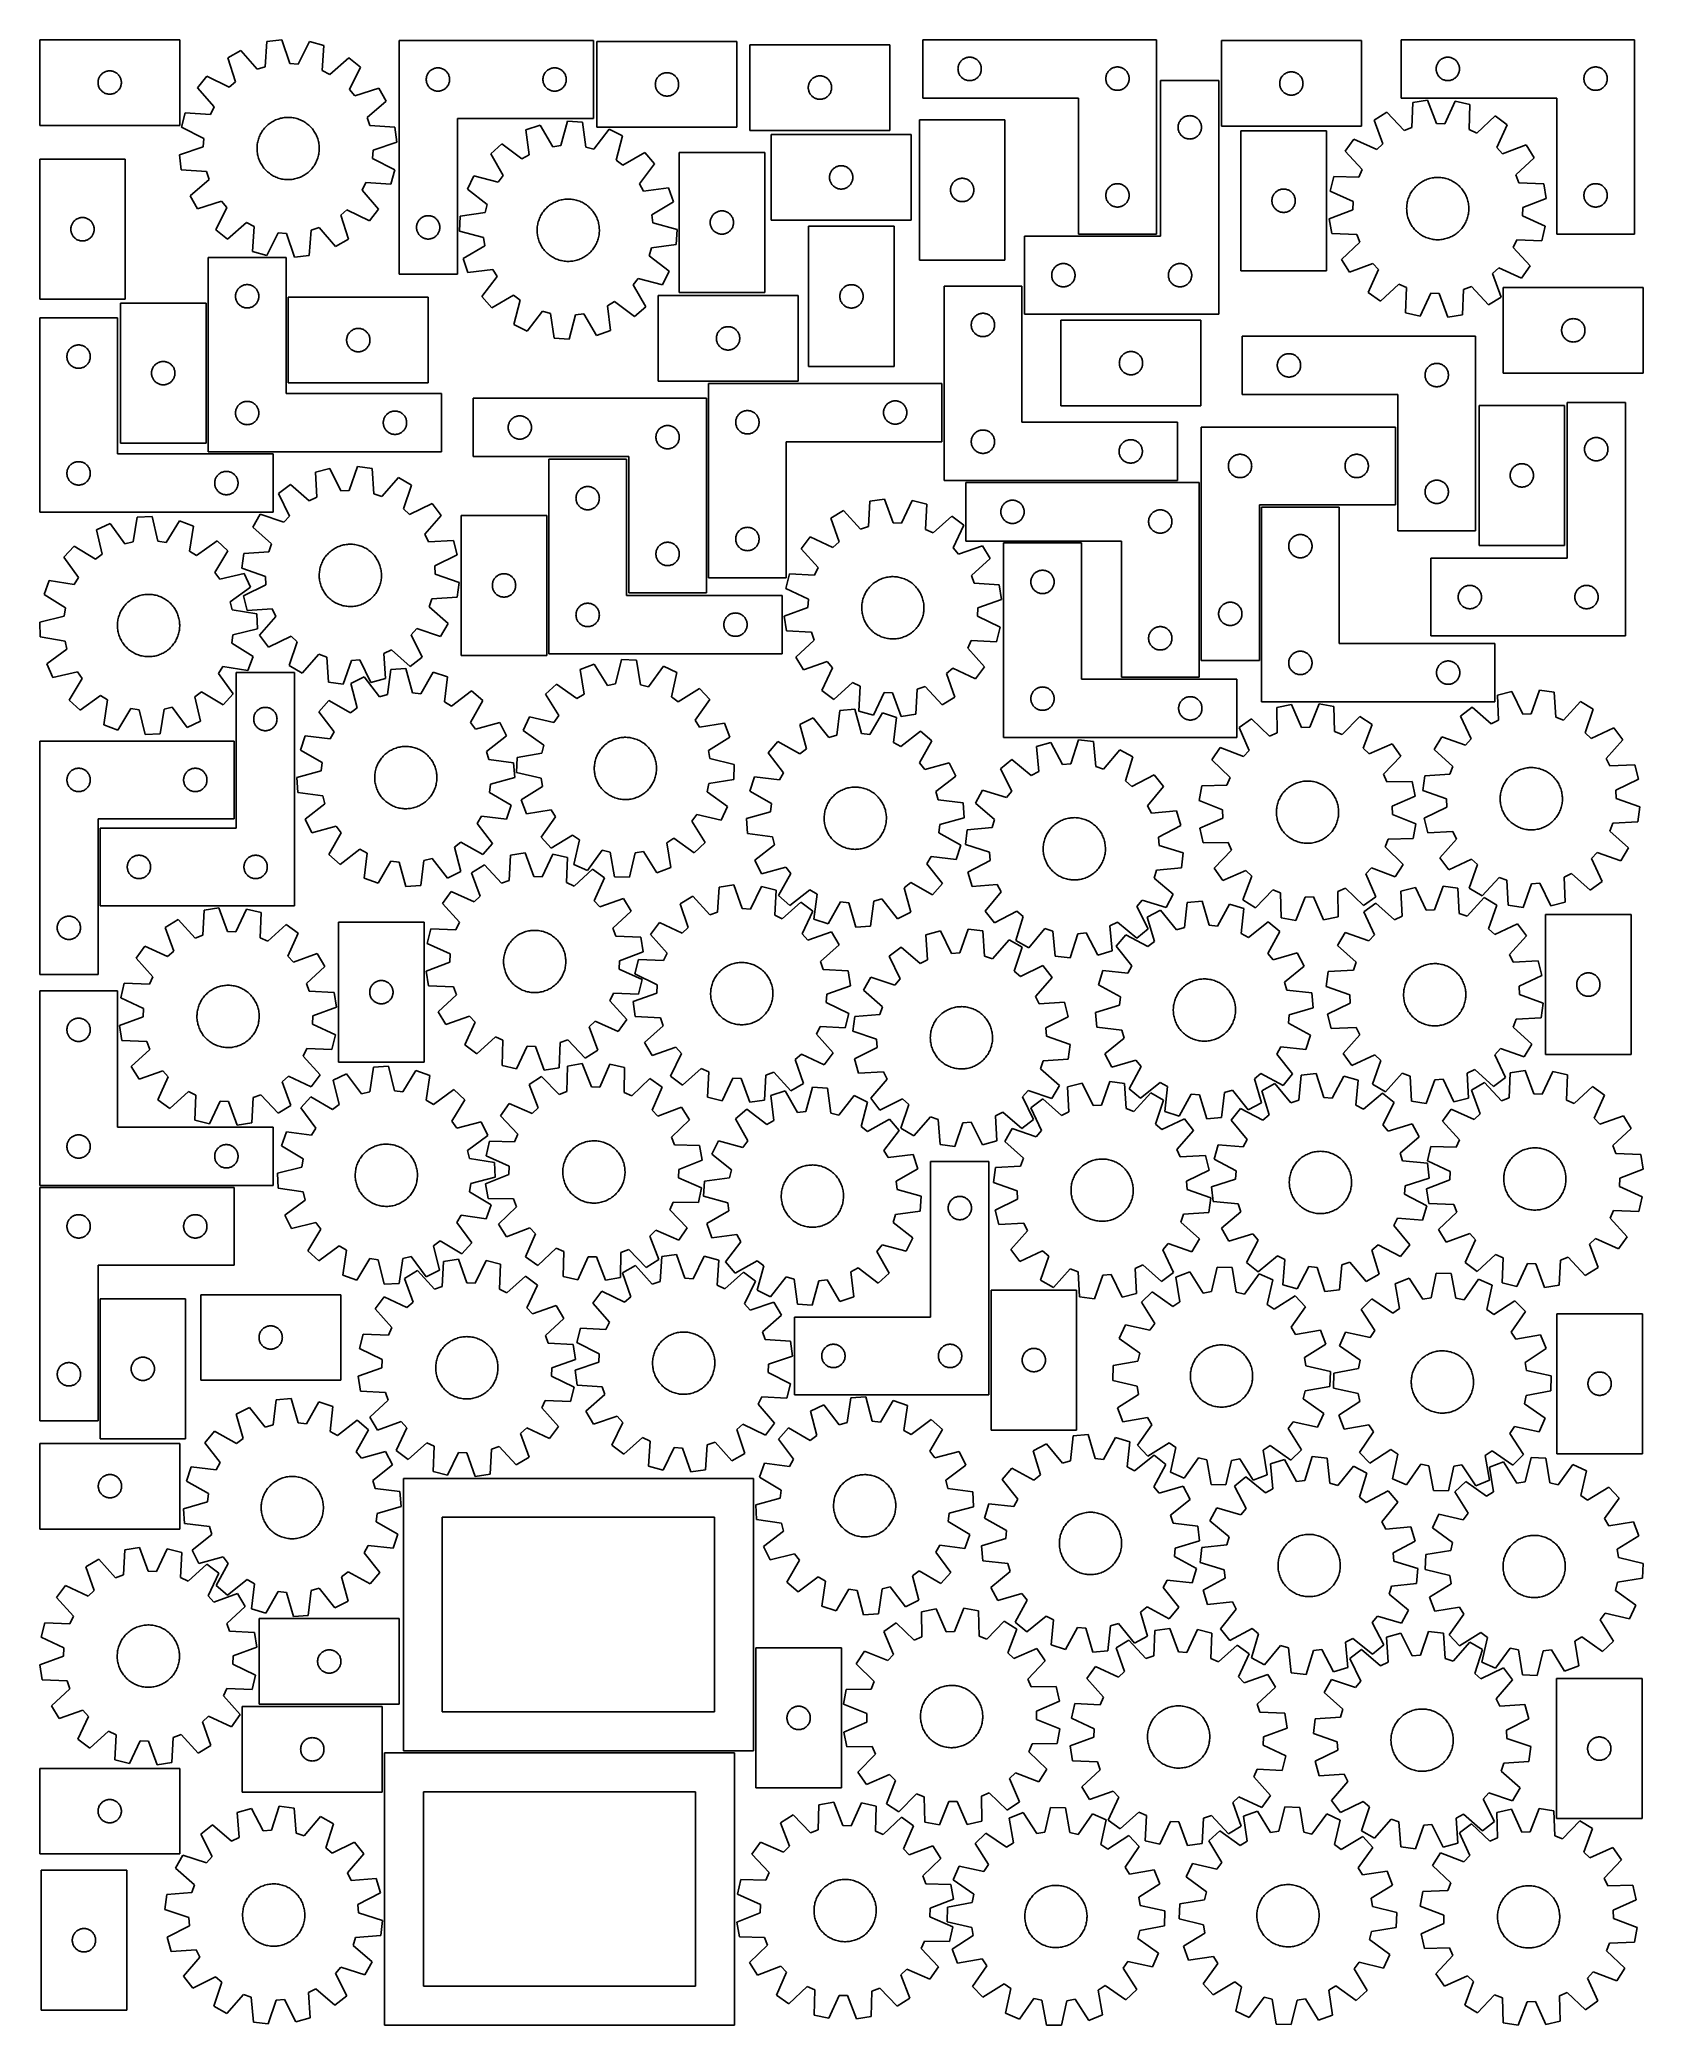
# Model space of a CAD drawing. Header units: millimetres. Extents: x 7 to 1243, y 7 to 1537.
import ezdxf

# ---------------------------------------------------------------- set-up
doc = ezdxf.new("R2010")
doc.units = ezdxf.units.MM
doc.layers.add('CUT', color=7, linetype='CONTINUOUS', true_color=0x000000)

msp = doc.modelspace()

# ---------------------------------------------------------------- linework, layer by layer
at = {"layer": 'CUT'}
for p, q in [((114.520596, 1537.259312), (6.520596, 1537.259312)), ((6.520596, 1537.259312), (6.520596, 1471.259312)), ((114.520596, 1471.259312), (114.520596, 1537.259312)), ((181.831668, 1535.81627), (180.419645, 1516.491451)), ((193.275231, 1537.275835), (181.831668, 1535.81627)), ((199.492696, 1518.924117), (193.275231, 1537.275835)), ((214.606833, 1535.791116), (205.907006, 1518.477669)), ((225.737858, 1532.760316), (214.606833, 1535.791116)), ((224.459148, 1513.426219), (225.737858, 1532.760316)), ((283.687706, 1536.611844), (283.687706, 1356.611844)), ((433.687706, 1536.611844), (283.687706, 1536.611844)), ((433.687706, 1476.611844), (433.687706, 1536.611844)), ((544.38876, 1535.832066), (436.38876, 1535.832066)), ((436.38876, 1535.832066), (436.38876, 1469.832066)), ((544.38876, 1469.832066), (544.38876, 1535.832066)), ((662.36624, 1533.384553), (554.36624, 1533.384553)), ((554.36624, 1533.384553), (554.36624, 1467.384553)), ((662.36624, 1467.384553), (662.36624, 1533.384553)), ((867.846065, 1537.279088), (687.846065, 1537.279088)), ((687.846065, 1537.279088), (687.846065, 1492.279088)), ((867.846065, 1387.279088), (867.846065, 1537.279088)), ((1025.984189, 1536.550327), (917.984189, 1536.550327)), ((917.984189, 1536.550327), (917.984189, 1470.550327)), ((1025.984189, 1470.550327), (1025.984189, 1536.550327)), ((1236.670627, 1537.28275), (1056.670627, 1537.28275)), ((1056.670627, 1537.28275), (1056.670627, 1492.28275)), ((1236.670627, 1387.28275), (1236.670627, 1537.28275)), ((161.555661, 1529.024721), (151.541739, 1523.296996)), ((151.541739, 1523.296996), (157.632487, 1504.902834)), ((174.322747, 1514.449265), (161.555661, 1529.024721)), ((180.419645, 1516.491451), (174.322747, 1514.449265)), ((205.907006, 1518.477669), (199.492696, 1518.924117)), ((244.87751, 1523.225364), (230.214349, 1510.559105)), ((254.0014, 1516.165612), (244.87751, 1523.225364)), ((245.421187, 1498.792576), (254.0014, 1516.165612)), ((311.358335, 1515.305176), (311.931894, 1515.438911)), ((311.931894, 1515.438911), (312.512971, 1515.534847)), ((312.512971, 1515.534847), (313.099078, 1515.592574)), ((313.099078, 1515.592574), (313.687706, 1515.611844)), ((313.687706, 1515.611844), (314.276335, 1515.592574)), ((314.276335, 1515.592574), (314.862442, 1515.534847)), ((314.862442, 1515.534847), (315.443519, 1515.438911)), ((315.443519, 1515.438911), (316.017078, 1515.305176)), ((401.358335, 1515.305176), (401.931894, 1515.438911)), ((401.931894, 1515.438911), (402.512971, 1515.534847)), ((402.512971, 1515.534847), (403.099078, 1515.592574)), ((403.099078, 1515.592574), (403.687706, 1515.611844)), ((403.687706, 1515.611844), (404.276335, 1515.592574)), ((404.276335, 1515.592574), (404.862442, 1515.534847)), ((404.862442, 1515.534847), (405.443519, 1515.438911)), ((405.443519, 1515.438911), (406.017078, 1515.305176)), ((714.865335, 1515.367716), (714.923062, 1515.953823)), ((714.923062, 1515.953823), (715.018998, 1516.534901)), ((715.018998, 1516.534901), (715.152733, 1517.108459)), ((715.152733, 1517.108459), (715.323694, 1517.672043)), ((715.323694, 1517.672043), (715.53115, 1518.223239)), ((715.53115, 1518.223239), (715.774211, 1518.759686)), ((715.774211, 1518.759686), (716.051837, 1519.279088)), ((716.051837, 1519.279088), (716.362839, 1519.77922)), ((716.362839, 1519.77922), (716.705885, 1520.257941)), ((716.705885, 1520.257941), (717.079507, 1520.7132)), ((717.079507, 1520.7132), (717.482104, 1521.143049)), ((717.482104, 1521.143049), (717.911953, 1521.545646)), ((717.911953, 1521.545646), (718.367212, 1521.919268)), ((718.367212, 1521.919268), (718.845933, 1522.262314)), ((718.845933, 1522.262314), (719.346065, 1522.573316)), ((719.346065, 1522.573316), (719.865467, 1522.850942)), ((719.865467, 1522.850942), (720.401914, 1523.094003)), ((720.401914, 1523.094003), (720.95311, 1523.301459)), ((720.95311, 1523.301459), (721.516694, 1523.47242)), ((721.516694, 1523.47242), (722.090252, 1523.606155)), ((722.090252, 1523.606155), (722.67133, 1523.702091)), ((722.67133, 1523.702091), (723.257437, 1523.759818)), ((723.257437, 1523.759818), (723.846065, 1523.779088)), ((723.846065, 1523.779088), (724.434693, 1523.759818)), ((724.434693, 1523.759818), (725.020801, 1523.702091)), ((725.020801, 1523.702091), (725.601878, 1523.606155)), ((725.601878, 1523.606155), (726.175437, 1523.47242)), ((726.175437, 1523.47242), (726.739021, 1523.301459)), ((726.739021, 1523.301459), (727.290216, 1523.094003)), ((727.290216, 1523.094003), (727.826664, 1522.850942)), ((727.826664, 1522.850942), (728.346065, 1522.573316)), ((728.346065, 1522.573316), (728.846197, 1522.262314)), ((728.846197, 1522.262314), (729.324918, 1521.919268)), ((729.324918, 1521.919268), (729.780178, 1521.545646)), ((729.780178, 1521.545646), (730.210026, 1521.143049)), ((730.210026, 1521.143049), (730.612624, 1520.7132)), ((730.612624, 1520.7132), (730.986245, 1520.257941)), ((730.986245, 1520.257941), (731.329292, 1519.77922)), ((731.329292, 1519.77922), (731.640294, 1519.279088)), ((731.640294, 1519.279088), (731.91792, 1518.759686)), ((731.91792, 1518.759686), (732.160981, 1518.223239)), ((732.160981, 1518.223239), (732.368436, 1517.672043)), ((732.368436, 1517.672043), (732.539398, 1517.108459)), ((732.539398, 1517.108459), (732.673133, 1516.534901)), ((732.673133, 1516.534901), (732.769069, 1515.953823)), ((732.769069, 1515.953823), (732.826796, 1515.367716)), ((833.865467, 1515.350942), (834.401914, 1515.594003)), ((834.401914, 1515.594003), (834.95311, 1515.801459)), ((834.95311, 1515.801459), (835.516694, 1515.97242)), ((835.516694, 1515.97242), (836.090252, 1516.106155)), ((836.090252, 1516.106155), (836.67133, 1516.202091)), ((836.67133, 1516.202091), (837.257437, 1516.259818)), ((837.257437, 1516.259818), (837.846065, 1516.279088)), ((837.846065, 1516.279088), (838.434693, 1516.259818)), ((838.434693, 1516.259818), (839.020801, 1516.202091)), ((839.020801, 1516.202091), (839.601878, 1516.106155)), ((839.601878, 1516.106155), (840.175437, 1515.97242)), ((840.175437, 1515.97242), (840.739021, 1515.801459)), ((840.739021, 1515.801459), (841.290216, 1515.594003)), ((841.290216, 1515.594003), (841.826664, 1515.350942)), ((1083.689897, 1515.371378), (1083.747624, 1515.957485)), ((1083.747624, 1515.957485), (1083.84356, 1516.538563)), ((1083.84356, 1516.538563), (1083.977295, 1517.112121)), ((1083.977295, 1517.112121), (1084.148256, 1517.675705)), ((1084.148256, 1517.675705), (1084.355712, 1518.226901)), ((1084.355712, 1518.226901), (1084.598773, 1518.763348)), ((1084.598773, 1518.763348), (1084.876399, 1519.28275)), ((1084.876399, 1519.28275), (1085.187401, 1519.782882)), ((1085.187401, 1519.782882), (1085.530447, 1520.261603)), ((1085.530447, 1520.261603), (1085.904069, 1520.716862)), ((1085.904069, 1520.716862), (1086.306666, 1521.146711)), ((1086.306666, 1521.146711), (1086.736515, 1521.549308)), ((1086.736515, 1521.549308), (1087.191775, 1521.92293)), ((1087.191775, 1521.92293), (1087.670495, 1522.265976)), ((1087.670495, 1522.265976), (1088.170627, 1522.576978)), ((1088.170627, 1522.576978), (1088.690029, 1522.854604)), ((1088.690029, 1522.854604), (1089.226476, 1523.097666)), ((1089.226476, 1523.097666), (1089.777672, 1523.305121)), ((1089.777672, 1523.305121), (1090.341256, 1523.476082)), ((1090.341256, 1523.476082), (1090.914814, 1523.609817)), ((1090.914814, 1523.609817), (1091.495892, 1523.705754)), ((1091.495892, 1523.705754), (1092.081999, 1523.76348)), ((1092.081999, 1523.76348), (1092.670627, 1523.78275)), ((1092.670627, 1523.78275), (1093.259256, 1523.76348)), ((1093.259256, 1523.76348), (1093.845363, 1523.705754)), ((1093.845363, 1523.705754), (1094.42644, 1523.609817)), ((1094.42644, 1523.609817), (1094.999999, 1523.476082)), ((1094.999999, 1523.476082), (1095.563583, 1523.305121)), ((1095.563583, 1523.305121), (1096.114778, 1523.097666)), ((1096.114778, 1523.097666), (1096.651226, 1522.854604)), ((1096.651226, 1522.854604), (1097.170627, 1522.576978)), ((1097.170627, 1522.576978), (1097.670759, 1522.265976)), ((1097.670759, 1522.265976), (1098.14948, 1521.92293)), ((1098.14948, 1521.92293), (1098.60474, 1521.549308)), ((1098.60474, 1521.549308), (1099.034588, 1521.146711)), ((1099.034588, 1521.146711), (1099.437186, 1520.716862)), ((1099.437186, 1520.716862), (1099.810807, 1520.261603)), ((1099.810807, 1520.261603), (1100.153854, 1519.782882)), ((1100.153854, 1519.782882), (1100.464856, 1519.28275)), ((1100.464856, 1519.28275), (1100.742482, 1518.763348)), ((1100.742482, 1518.763348), (1100.985543, 1518.226901)), ((1100.985543, 1518.226901), (1101.192999, 1517.675705)), ((1101.192999, 1517.675705), (1101.36396, 1517.112121)), ((1101.36396, 1517.112121), (1101.497695, 1516.538563)), ((1101.497695, 1516.538563), (1101.593631, 1515.957485)), ((1101.593631, 1515.957485), (1101.651358, 1515.371378)), ((1202.690029, 1515.354604), (1203.226476, 1515.597666)), ((1203.226476, 1515.597666), (1203.777672, 1515.805121)), ((1203.777672, 1515.805121), (1204.341256, 1515.976082)), ((1204.341256, 1515.976082), (1204.914814, 1516.109817)), ((1204.914814, 1516.109817), (1205.495892, 1516.205754)), ((1205.495892, 1516.205754), (1206.081999, 1516.26348)), ((1206.081999, 1516.26348), (1206.670627, 1516.28275)), ((1206.670627, 1516.28275), (1207.259256, 1516.26348)), ((1207.259256, 1516.26348), (1207.845363, 1516.205754)), ((1207.845363, 1516.205754), (1208.42644, 1516.109817)), ((1208.42644, 1516.109817), (1208.999999, 1515.976082)), ((1208.999999, 1515.976082), (1209.563583, 1515.805121)), ((1209.563583, 1515.805121), (1210.114778, 1515.597666)), ((1210.114778, 1515.597666), (1210.651226, 1515.354604)), ((51.520596, 1504.259312), (51.539866, 1504.84794)), ((51.539866, 1503.670684), (51.520596, 1504.259312)), ((51.539866, 1504.84794), (51.597593, 1505.434048)), ((51.597593, 1503.084576), (51.539866, 1503.670684)), ((51.597593, 1505.434048), (51.693529, 1506.015125)), ((51.693529, 1502.503499), (51.597593, 1503.084576)), ((51.693529, 1506.015125), (51.827264, 1506.588683)), ((51.827264, 1501.92994), (51.693529, 1502.503499)), ((51.827264, 1506.588683), (51.998225, 1507.152267)), ((51.998225, 1501.366357), (51.827264, 1501.92994)), ((51.998225, 1507.152267), (52.205681, 1507.703463)), ((52.205681, 1500.815161), (51.998225, 1501.366357)), ((52.205681, 1507.703463), (52.448742, 1508.23991)), ((52.448742, 1500.278714), (52.205681, 1500.815161)), ((52.448742, 1508.23991), (52.726368, 1508.759312)), ((52.726368, 1499.759312), (52.448742, 1500.278714)), ((52.726368, 1508.759312), (53.03737, 1509.259444)), ((53.03737, 1509.259444), (53.380416, 1509.738165)), ((53.380416, 1509.738165), (53.754038, 1510.193424)), ((53.754038, 1510.193424), (54.156635, 1510.623273)), ((54.156635, 1510.623273), (54.586484, 1511.02587)), ((54.586484, 1511.02587), (55.041743, 1511.399492)), ((55.041743, 1511.399492), (55.520464, 1511.742538)), ((55.520464, 1511.742538), (56.020596, 1512.05354)), ((56.020596, 1512.05354), (56.539998, 1512.331166)), ((56.539998, 1512.331166), (57.076445, 1512.574228)), ((57.076445, 1512.574228), (57.627641, 1512.781683)), ((57.627641, 1512.781683), (58.191225, 1512.952644)), ((58.191225, 1512.952644), (58.764783, 1513.086379)), ((58.764783, 1513.086379), (59.345861, 1513.182316)), ((59.345861, 1513.182316), (59.931968, 1513.240042)), ((59.931968, 1513.240042), (60.520596, 1513.259312)), ((60.520596, 1513.259312), (61.109224, 1513.240042)), ((61.109224, 1513.240042), (61.695332, 1513.182316)), ((61.695332, 1513.182316), (62.276409, 1513.086379)), ((62.276409, 1513.086379), (62.849968, 1512.952644)), ((62.849968, 1512.952644), (63.413552, 1512.781683)), ((63.413552, 1512.781683), (63.964747, 1512.574228)), ((63.964747, 1512.574228), (64.501195, 1512.331166)), ((64.501195, 1512.331166), (65.020596, 1512.05354)), ((65.020596, 1512.05354), (65.520728, 1511.742538)), ((65.520728, 1511.742538), (65.999449, 1511.399492)), ((65.999449, 1511.399492), (66.454709, 1511.02587)), ((66.454709, 1511.02587), (66.884557, 1510.623273)), ((66.884557, 1510.623273), (67.287155, 1510.193424)), ((67.287155, 1510.193424), (67.660776, 1509.738165)), ((67.660776, 1509.738165), (68.003823, 1509.259444)), ((68.003823, 1509.259444), (68.314825, 1508.759312)), ((68.314825, 1508.759312), (68.592451, 1508.23991)), ((68.592451, 1500.278714), (68.314825, 1499.759312)), ((68.592451, 1508.23991), (68.835512, 1507.703463)), ((68.835512, 1500.815161), (68.592451, 1500.278714)), ((68.835512, 1507.703463), (69.042967, 1507.152267)), ((69.042967, 1501.366357), (68.835512, 1500.815161)), ((69.042967, 1507.152267), (69.213929, 1506.588683)), ((69.213929, 1501.92994), (69.042967, 1501.366357)), ((69.213929, 1506.588683), (69.347664, 1506.015125)), ((69.347664, 1502.503499), (69.213929, 1501.92994)), ((69.347664, 1506.015125), (69.4436, 1505.434048)), ((69.4436, 1503.084576), (69.347664, 1502.503499)), ((69.4436, 1505.434048), (69.501327, 1504.84794)), ((69.501327, 1503.670684), (69.4436, 1503.084576)), ((69.501327, 1504.84794), (69.520596, 1504.259312)), ((69.520596, 1504.259312), (69.501327, 1503.670684)), ((135.408163, 1509.263132), (128.348411, 1500.139242)), ((128.348411, 1500.139242), (141.01467, 1485.476081)), ((152.781199, 1500.682919), (135.408163, 1509.263132)), ((157.632487, 1504.902834), (152.781199, 1500.682919)), ((230.214349, 1510.559105), (224.459148, 1513.426219)), ((304.687706, 1506.611844), (304.706976, 1507.200472)), ((304.706976, 1506.023216), (304.687706, 1506.611844)), ((304.706976, 1507.200472), (304.764703, 1507.786579)), ((304.764703, 1505.437108), (304.706976, 1506.023216)), ((304.764703, 1507.786579), (304.860639, 1508.367657)), ((304.860639, 1504.856031), (304.764703, 1505.437108)), ((304.860639, 1508.367657), (304.994374, 1508.941215)), ((304.994374, 1504.282472), (304.860639, 1504.856031)), ((304.994374, 1508.941215), (305.165335, 1509.504799)), ((305.165335, 1503.718889), (304.994374, 1504.282472)), ((305.165335, 1509.504799), (305.372791, 1510.055995)), ((305.372791, 1503.167693), (305.165335, 1503.718889)), ((305.372791, 1510.055995), (305.615852, 1510.592442)), ((305.615852, 1502.631245), (305.372791, 1503.167693)), ((305.615852, 1510.592442), (305.893478, 1511.111844)), ((305.893478, 1502.111844), (305.615852, 1502.631245)), ((305.893478, 1511.111844), (306.20448, 1511.611976)), ((306.20448, 1501.611712), (305.893478, 1502.111844)), ((306.20448, 1511.611976), (306.547526, 1512.090697)), ((306.547526, 1501.132991), (306.20448, 1501.611712)), ((306.547526, 1512.090697), (306.921148, 1512.545956)), ((306.921148, 1500.677731), (306.547526, 1501.132991)), ((306.921148, 1512.545956), (307.323745, 1512.975805)), ((307.323745, 1500.247883), (306.921148, 1500.677731)), ((307.323745, 1512.975805), (307.753594, 1513.378402)), ((307.753594, 1499.845285), (307.323745, 1500.247883)), ((307.753594, 1513.378402), (308.208854, 1513.752024)), ((308.208854, 1513.752024), (308.687574, 1514.09507)), ((308.687574, 1514.09507), (309.187706, 1514.406072)), ((309.187706, 1514.406072), (309.707108, 1514.683698)), ((309.707108, 1514.683698), (310.243556, 1514.926759)), ((310.243556, 1514.926759), (310.794751, 1515.134215)), ((310.794751, 1515.134215), (311.358335, 1515.305176)), ((316.017078, 1515.305176), (316.580662, 1515.134215)), ((316.580662, 1515.134215), (317.131857, 1514.926759)), ((317.131857, 1514.926759), (317.668305, 1514.683698)), ((317.668305, 1514.683698), (318.187706, 1514.406072)), ((318.187706, 1514.406072), (318.687839, 1514.09507)), ((318.687839, 1514.09507), (319.166559, 1513.752024)), ((319.166559, 1513.752024), (319.621819, 1513.378402)), ((319.621819, 1513.378402), (320.051667, 1512.975805)), ((320.051667, 1500.247883), (319.621819, 1499.845285)), ((320.051667, 1512.975805), (320.454265, 1512.545956)), ((320.454265, 1500.677731), (320.051667, 1500.247883)), ((320.454265, 1512.545956), (320.827887, 1512.090697)), ((320.827887, 1501.132991), (320.454265, 1500.677731)), ((320.827887, 1512.090697), (321.170933, 1511.611976)), ((321.170933, 1501.611712), (320.827887, 1501.132991)), ((321.170933, 1511.611976), (321.481935, 1511.111844)), ((321.481935, 1502.111844), (321.170933, 1501.611712)), ((321.481935, 1511.111844), (321.759561, 1510.592442)), ((321.759561, 1502.631245), (321.481935, 1502.111844)), ((321.759561, 1510.592442), (322.002622, 1510.055995)), ((322.002622, 1503.167693), (321.759561, 1502.631245)), ((322.002622, 1510.055995), (322.210078, 1509.504799)), ((322.210078, 1503.718889), (322.002622, 1503.167693)), ((322.210078, 1509.504799), (322.381039, 1508.941215)), ((322.381039, 1504.282472), (322.210078, 1503.718889)), ((322.381039, 1508.941215), (322.514774, 1508.367657)), ((322.514774, 1504.856031), (322.381039, 1504.282472)), ((322.514774, 1508.367657), (322.61071, 1507.786579)), ((322.61071, 1505.437108), (322.514774, 1504.856031)), ((322.61071, 1507.786579), (322.668437, 1507.200472)), ((322.668437, 1506.023216), (322.61071, 1505.437108)), ((322.668437, 1507.200472), (322.687706, 1506.611844)), ((322.687706, 1506.611844), (322.668437, 1506.023216)), ((394.687706, 1506.611844), (394.706976, 1507.200472)), ((394.706976, 1506.023216), (394.687706, 1506.611844)), ((394.706976, 1507.200472), (394.764703, 1507.786579)), ((394.764703, 1505.437108), (394.706976, 1506.023216)), ((394.764703, 1507.786579), (394.860639, 1508.367657)), ((394.860639, 1504.856031), (394.764703, 1505.437108)), ((394.860639, 1508.367657), (394.994374, 1508.941215)), ((394.994374, 1504.282472), (394.860639, 1504.856031)), ((394.994374, 1508.941215), (395.165335, 1509.504799)), ((395.165335, 1503.718889), (394.994374, 1504.282472)), ((395.165335, 1509.504799), (395.372791, 1510.055995)), ((395.372791, 1503.167693), (395.165335, 1503.718889)), ((395.372791, 1510.055995), (395.615852, 1510.592442)), ((395.615852, 1502.631245), (395.372791, 1503.167693)), ((395.615852, 1510.592442), (395.893478, 1511.111844)), ((395.893478, 1502.111844), (395.615852, 1502.631245)), ((395.893478, 1511.111844), (396.20448, 1511.611976)), ((396.20448, 1501.611712), (395.893478, 1502.111844)), ((396.20448, 1511.611976), (396.547526, 1512.090697)), ((396.547526, 1501.132991), (396.20448, 1501.611712)), ((396.547526, 1512.090697), (396.921148, 1512.545956)), ((396.921148, 1500.677731), (396.547526, 1501.132991)), ((396.921148, 1512.545956), (397.323745, 1512.975805)), ((397.323745, 1500.247883), (396.921148, 1500.677731)), ((397.323745, 1512.975805), (397.753594, 1513.378402)), ((397.753594, 1499.845285), (397.323745, 1500.247883)), ((397.753594, 1513.378402), (398.208854, 1513.752024)), ((398.208854, 1513.752024), (398.687574, 1514.09507)), ((398.687574, 1514.09507), (399.187706, 1514.406072)), ((399.187706, 1514.406072), (399.707108, 1514.683698)), ((399.707108, 1514.683698), (400.243556, 1514.926759)), ((400.243556, 1514.926759), (400.794751, 1515.134215)), ((400.794751, 1515.134215), (401.358335, 1515.305176)), ((406.017078, 1515.305176), (406.580662, 1515.134215)), ((406.580662, 1515.134215), (407.131857, 1514.926759)), ((407.131857, 1514.926759), (407.668305, 1514.683698)), ((407.668305, 1514.683698), (408.187706, 1514.406072)), ((408.187706, 1514.406072), (408.687839, 1514.09507)), ((408.687839, 1514.09507), (409.166559, 1513.752024)), ((409.166559, 1513.752024), (409.621819, 1513.378402)), ((409.621819, 1513.378402), (410.051667, 1512.975805)), ((410.051667, 1500.247883), (409.621819, 1499.845285)), ((410.051667, 1512.975805), (410.454265, 1512.545956)), ((410.454265, 1500.677731), (410.051667, 1500.247883)), ((410.454265, 1512.545956), (410.827887, 1512.090697)), ((410.827887, 1501.132991), (410.454265, 1500.677731)), ((410.827887, 1512.090697), (411.170933, 1511.611976)), ((411.170933, 1501.611712), (410.827887, 1501.132991)), ((411.170933, 1511.611976), (411.481935, 1511.111844)), ((411.481935, 1502.111844), (411.170933, 1501.611712)), ((411.481935, 1511.111844), (411.759561, 1510.592442)), ((411.759561, 1502.631245), (411.481935, 1502.111844)), ((411.759561, 1510.592442), (412.002622, 1510.055995)), ((412.002622, 1503.167693), (411.759561, 1502.631245)), ((412.002622, 1510.055995), (412.210078, 1509.504799)), ((412.210078, 1503.718889), (412.002622, 1503.167693)), ((412.210078, 1509.504799), (412.381039, 1508.941215)), ((412.381039, 1504.282472), (412.210078, 1503.718889)), ((412.381039, 1508.941215), (412.514774, 1508.367657)), ((412.514774, 1504.856031), (412.381039, 1504.282472)), ((412.514774, 1508.367657), (412.61071, 1507.786579)), ((412.61071, 1505.437108), (412.514774, 1504.856031)), ((412.61071, 1507.786579), (412.668437, 1507.200472)), ((412.668437, 1506.023216), (412.61071, 1505.437108)), ((412.668437, 1507.200472), (412.687706, 1506.611844)), ((412.687706, 1506.611844), (412.668437, 1506.023216)), ((481.38876, 1502.832066), (481.40803, 1503.420694)), ((481.40803, 1502.243438), (481.38876, 1502.832066)), ((481.40803, 1503.420694), (481.465757, 1504.006801)), ((481.465757, 1501.65733), (481.40803, 1502.243438)), ((481.465757, 1504.006801), (481.561693, 1504.587879)), ((481.561693, 1501.076253), (481.465757, 1501.65733)), ((481.561693, 1504.587879), (481.695428, 1505.161437)), ((481.695428, 1500.502694), (481.561693, 1501.076253)), ((481.695428, 1505.161437), (481.866389, 1505.725021)), ((481.866389, 1499.939111), (481.695428, 1500.502694)), ((481.866389, 1505.725021), (482.073845, 1506.276217)), ((482.073845, 1506.276217), (482.316906, 1506.812664)), ((482.316906, 1506.812664), (482.594532, 1507.332066)), ((482.594532, 1507.332066), (482.905534, 1507.832198)), ((482.905534, 1507.832198), (483.24858, 1508.310919)), ((483.24858, 1508.310919), (483.622202, 1508.766178)), ((483.622202, 1508.766178), (484.024799, 1509.196027)), ((484.024799, 1509.196027), (484.454648, 1509.598624)), ((484.454648, 1509.598624), (484.909908, 1509.972246)), ((484.909908, 1509.972246), (485.388628, 1510.315292)), ((485.388628, 1510.315292), (485.88876, 1510.626294)), ((485.88876, 1510.626294), (486.408162, 1510.90392)), ((486.408162, 1510.90392), (486.944609, 1511.146982)), ((486.944609, 1511.146982), (487.495805, 1511.354437)), ((487.495805, 1511.354437), (488.059389, 1511.525398)), ((488.059389, 1511.525398), (488.632947, 1511.659133)), ((488.632947, 1511.659133), (489.214025, 1511.755069)), ((489.214025, 1511.755069), (489.800132, 1511.812796)), ((489.800132, 1511.812796), (490.38876, 1511.832066)), ((490.38876, 1511.832066), (490.977389, 1511.812796)), ((490.977389, 1511.812796), (491.563496, 1511.755069)), ((491.563496, 1511.755069), (492.144573, 1511.659133)), ((492.144573, 1511.659133), (492.718132, 1511.525398)), ((492.718132, 1511.525398), (493.281716, 1511.354437)), ((493.281716, 1511.354437), (493.832911, 1511.146982)), ((493.832911, 1511.146982), (494.369359, 1510.90392)), ((494.369359, 1510.90392), (494.88876, 1510.626294)), ((494.88876, 1510.626294), (495.388892, 1510.315292)), ((495.388892, 1510.315292), (495.867613, 1509.972246)), ((495.867613, 1509.972246), (496.322873, 1509.598624)), ((496.322873, 1509.598624), (496.752721, 1509.196027)), ((496.752721, 1509.196027), (497.155319, 1508.766178)), ((497.155319, 1508.766178), (497.52894, 1508.310919)), ((497.52894, 1508.310919), (497.871987, 1507.832198)), ((497.871987, 1507.832198), (498.182989, 1507.332066)), ((498.182989, 1507.332066), (498.460615, 1506.812664)), ((498.460615, 1506.812664), (498.703676, 1506.276217)), ((498.703676, 1506.276217), (498.911132, 1505.725021)), ((498.911132, 1505.725021), (499.082093, 1505.161437)), ((499.082093, 1500.502694), (498.911132, 1499.939111)), ((499.082093, 1505.161437), (499.215828, 1504.587879)), ((499.215828, 1501.076253), (499.082093, 1500.502694)), ((499.215828, 1504.587879), (499.311764, 1504.006801)), ((499.311764, 1501.65733), (499.215828, 1501.076253)), ((499.311764, 1504.006801), (499.369491, 1503.420694)), ((499.369491, 1502.243438), (499.311764, 1501.65733)), ((499.369491, 1503.420694), (499.38876, 1502.832066)), ((499.38876, 1502.832066), (499.369491, 1502.243438)), ((599.36624, 1500.384553), (599.38551, 1500.973181)), ((599.38551, 1499.795925), (599.36624, 1500.384553)), ((599.38551, 1500.973181), (599.443236, 1501.559289)), ((599.443236, 1501.559289), (599.539173, 1502.140366)), ((599.539173, 1502.140366), (599.672908, 1502.713924)), ((599.672908, 1502.713924), (599.843869, 1503.277508)), ((599.843869, 1503.277508), (600.051324, 1503.828704)), ((600.051324, 1503.828704), (600.294386, 1504.365151)), ((600.294386, 1504.365151), (600.572012, 1504.884553)), ((600.572012, 1504.884553), (600.883014, 1505.384685)), ((600.883014, 1505.384685), (601.22606, 1505.863406)), ((601.22606, 1505.863406), (601.599682, 1506.318665)), ((601.599682, 1506.318665), (602.002279, 1506.748514)), ((602.002279, 1506.748514), (602.432128, 1507.151111)), ((602.432128, 1507.151111), (602.887387, 1507.524733)), ((602.887387, 1507.524733), (603.366108, 1507.867779)), ((603.366108, 1507.867779), (603.86624, 1508.178782)), ((603.86624, 1508.178782), (604.385642, 1508.456408)), ((604.385642, 1508.456408), (604.922089, 1508.699469)), ((604.922089, 1508.699469), (605.473285, 1508.906924)), ((605.473285, 1508.906924), (606.036869, 1509.077885)), ((606.036869, 1509.077885), (606.610427, 1509.21162)), ((606.610427, 1509.21162), (607.191505, 1509.307557)), ((607.191505, 1509.307557), (607.777612, 1509.365283)), ((607.777612, 1509.365283), (608.36624, 1509.384553)), ((608.36624, 1509.384553), (608.954868, 1509.365283)), ((608.954868, 1509.365283), (609.540976, 1509.307557)), ((609.540976, 1509.307557), (610.122053, 1509.21162)), ((610.122053, 1509.21162), (610.695612, 1509.077885)), ((610.695612, 1509.077885), (611.259195, 1508.906924)), ((611.259195, 1508.906924), (611.810391, 1508.699469)), ((611.810391, 1508.699469), (612.346838, 1508.456408)), ((612.346838, 1508.456408), (612.86624, 1508.178782)), ((612.86624, 1508.178782), (613.366372, 1507.867779)), ((613.366372, 1507.867779), (613.845093, 1507.524733)), ((613.845093, 1507.524733), (614.300353, 1507.151111)), ((614.300353, 1507.151111), (614.730201, 1506.748514)), ((614.730201, 1506.748514), (615.132799, 1506.318665)), ((615.132799, 1506.318665), (615.50642, 1505.863406)), ((615.50642, 1505.863406), (615.849467, 1505.384685)), ((615.849467, 1505.384685), (616.160469, 1504.884553)), ((616.160469, 1504.884553), (616.438095, 1504.365151)), ((616.438095, 1504.365151), (616.681156, 1503.828704)), ((616.681156, 1503.828704), (616.888611, 1503.277508)), ((616.888611, 1503.277508), (617.059573, 1502.713924)), ((617.059573, 1502.713924), (617.193308, 1502.140366)), ((617.193308, 1502.140366), (617.289244, 1501.559289)), ((617.289244, 1501.559289), (617.346971, 1500.973181)), ((617.346971, 1500.973181), (617.36624, 1500.384553)), ((617.36624, 1500.384553), (617.346971, 1499.795925)), ((714.846065, 1514.779088), (714.865335, 1515.367716)), ((714.865335, 1514.190459), (714.846065, 1514.779088)), ((714.923062, 1513.604352), (714.865335, 1514.190459)), ((715.018998, 1513.023275), (714.923062, 1513.604352)), ((715.152733, 1512.449716), (715.018998, 1513.023275)), ((715.323694, 1511.886132), (715.152733, 1512.449716)), ((715.53115, 1511.334937), (715.323694, 1511.886132)), ((715.774211, 1510.798489), (715.53115, 1511.334937)), ((716.051837, 1510.279088), (715.774211, 1510.798489)), ((716.362839, 1509.778956), (716.051837, 1510.279088)), ((716.705885, 1509.300235), (716.362839, 1509.778956)), ((717.079507, 1508.844975), (716.705885, 1509.300235)), ((717.482104, 1508.415127), (717.079507, 1508.844975)), ((717.911953, 1508.012529), (717.482104, 1508.415127)), ((718.367212, 1507.638908), (717.911953, 1508.012529)), ((718.845933, 1507.295861), (718.367212, 1507.638908)), ((719.346065, 1506.984859), (718.845933, 1507.295861)), ((719.865467, 1506.707233), (719.346065, 1506.984859)), ((720.401914, 1506.464172), (719.865467, 1506.707233)), ((720.95311, 1506.256716), (720.401914, 1506.464172)), ((721.516694, 1506.085755), (720.95311, 1506.256716)), ((722.090252, 1505.95202), (721.516694, 1506.085755)), ((722.67133, 1505.856084), (722.090252, 1505.95202)), ((723.257437, 1505.798357), (722.67133, 1505.856084)), ((723.846065, 1505.779088), (723.257437, 1505.798357)), ((724.434693, 1505.798357), (723.846065, 1505.779088)), ((725.020801, 1505.856084), (724.434693, 1505.798357)), ((725.601878, 1505.95202), (725.020801, 1505.856084)), ((726.175437, 1506.085755), (725.601878, 1505.95202)), ((726.739021, 1506.256716), (726.175437, 1506.085755)), ((727.290216, 1506.464172), (726.739021, 1506.256716)), ((727.826664, 1506.707233), (727.290216, 1506.464172)), ((728.346065, 1506.984859), (727.826664, 1506.707233)), ((728.846197, 1507.295861), (728.346065, 1506.984859)), ((729.324918, 1507.638908), (728.846197, 1507.295861)), ((729.780178, 1508.012529), (729.324918, 1507.638908)), ((730.210026, 1508.415127), (729.780178, 1508.012529)), ((730.612624, 1508.844975), (730.210026, 1508.415127)), ((730.986245, 1509.300235), (730.612624, 1508.844975)), ((731.329292, 1509.778956), (730.986245, 1509.300235)), ((731.640294, 1510.279088), (731.329292, 1509.778956)), ((731.91792, 1510.798489), (731.640294, 1510.279088)), ((732.160981, 1511.334937), (731.91792, 1510.798489)), ((732.368436, 1511.886132), (732.160981, 1511.334937)), ((732.539398, 1512.449716), (732.368436, 1511.886132)), ((732.673133, 1513.023275), (732.539398, 1512.449716)), ((732.769069, 1513.604352), (732.673133, 1513.023275)), ((732.826796, 1514.190459), (732.769069, 1513.604352)), ((732.826796, 1515.367716), (732.846065, 1514.779088)), ((732.846065, 1514.779088), (732.826796, 1514.190459)), ((828.846065, 1507.279088), (828.865335, 1507.867716)), ((828.865335, 1506.690459), (828.846065, 1507.279088)), ((828.865335, 1507.867716), (828.923062, 1508.453823)), ((828.923062, 1506.104352), (828.865335, 1506.690459)), ((828.923062, 1508.453823), (829.018998, 1509.034901)), ((829.018998, 1505.523275), (828.923062, 1506.104352)), ((829.018998, 1509.034901), (829.152733, 1509.608459)), ((829.152733, 1504.949716), (829.018998, 1505.523275)), ((829.152733, 1509.608459), (829.323694, 1510.172043)), ((829.323694, 1504.386132), (829.152733, 1504.949716)), ((829.323694, 1510.172043), (829.53115, 1510.723239)), ((829.53115, 1503.834937), (829.323694, 1504.386132)), ((829.53115, 1510.723239), (829.774211, 1511.259686)), ((829.774211, 1503.298489), (829.53115, 1503.834937)), ((829.774211, 1511.259686), (830.051837, 1511.779088)), ((830.051837, 1502.779088), (829.774211, 1503.298489)), ((830.051837, 1511.779088), (830.362839, 1512.27922)), ((830.362839, 1502.278956), (830.051837, 1502.779088)), ((830.362839, 1512.27922), (830.705885, 1512.757941)), ((830.705885, 1501.800235), (830.362839, 1502.278956)), ((830.705885, 1512.757941), (831.079507, 1513.2132)), ((831.079507, 1501.344975), (830.705885, 1501.800235)), ((831.079507, 1513.2132), (831.482104, 1513.643049)), ((831.482104, 1500.915127), (831.079507, 1501.344975)), ((831.482104, 1513.643049), (831.911953, 1514.045646)), ((831.911953, 1500.512529), (831.482104, 1500.915127)), ((831.911953, 1514.045646), (832.367212, 1514.419268)), ((832.367212, 1500.138908), (831.911953, 1500.512529)), ((832.367212, 1514.419268), (832.845933, 1514.762314)), ((832.845933, 1499.795861), (832.367212, 1500.138908)), ((832.845933, 1514.762314), (833.346065, 1515.073316)), ((833.346065, 1515.073316), (833.865467, 1515.350942)), ((841.826664, 1515.350942), (842.346065, 1515.073316)), ((842.346065, 1515.073316), (842.846197, 1514.762314)), ((842.846197, 1514.762314), (843.324918, 1514.419268)), ((843.324918, 1500.138908), (842.846197, 1499.795861)), ((843.324918, 1514.419268), (843.780178, 1514.045646)), ((843.780178, 1500.512529), (843.324918, 1500.138908)), ((843.780178, 1514.045646), (844.210026, 1513.643049)), ((844.210026, 1500.915127), (843.780178, 1500.512529)), ((844.210026, 1513.643049), (844.612624, 1513.2132)), ((844.612624, 1501.344975), (844.210026, 1500.915127)), ((844.612624, 1513.2132), (844.986245, 1512.757941)), ((844.986245, 1501.800235), (844.612624, 1501.344975)), ((844.986245, 1512.757941), (845.329292, 1512.27922)), ((845.329292, 1502.278956), (844.986245, 1501.800235)), ((845.329292, 1512.27922), (845.640294, 1511.779088)), ((845.640294, 1502.779088), (845.329292, 1502.278956)), ((845.640294, 1511.779088), (845.91792, 1511.259686)), ((845.91792, 1503.298489), (845.640294, 1502.779088)), ((845.91792, 1511.259686), (846.160981, 1510.723239)), ((846.160981, 1503.834937), (845.91792, 1503.298489)), ((846.160981, 1510.723239), (846.368436, 1510.172043)), ((846.368436, 1504.386132), (846.160981, 1503.834937)), ((846.368436, 1510.172043), (846.539398, 1509.608459)), ((846.539398, 1504.949716), (846.368436, 1504.386132)), ((846.539398, 1509.608459), (846.673133, 1509.034901)), ((846.673133, 1505.523275), (846.539398, 1504.949716)), ((846.673133, 1509.034901), (846.769069, 1508.453823)), ((846.769069, 1506.104352), (846.673133, 1505.523275)), ((846.769069, 1508.453823), (846.826796, 1507.867716)), ((846.826796, 1506.690459), (846.769069, 1506.104352)), ((846.826796, 1507.867716), (846.846065, 1507.279088)), ((846.846065, 1507.279088), (846.826796, 1506.690459)), ((916.135649, 1505.735872), (871.135649, 1505.735872)), ((871.135649, 1505.735872), (871.135649, 1385.735872)), ((916.135649, 1325.735872), (916.135649, 1505.735872)), ((962.984189, 1503.550327), (963.003459, 1504.138956)), ((963.003459, 1502.961699), (962.984189, 1503.550327)), ((963.003459, 1504.138956), (963.061185, 1504.725063)), ((963.061185, 1502.375592), (963.003459, 1502.961699)), ((963.061185, 1504.725063), (963.157121, 1505.30614)), ((963.157121, 1501.794515), (963.061185, 1502.375592)), ((963.157121, 1505.30614), (963.290856, 1505.879699)), ((963.290856, 1501.220956), (963.157121, 1501.794515)), ((963.290856, 1505.879699), (963.461818, 1506.443283)), ((963.461818, 1500.657372), (963.290856, 1501.220956)), ((963.461818, 1506.443283), (963.669273, 1506.994478)), ((963.669273, 1500.106177), (963.461818, 1500.657372)), ((963.669273, 1506.994478), (963.912334, 1507.530926)), ((963.912334, 1499.569729), (963.669273, 1500.106177)), ((963.912334, 1507.530926), (964.18996, 1508.050327)), ((964.18996, 1508.050327), (964.500962, 1508.55046)), ((964.500962, 1508.55046), (964.844009, 1509.02918)), ((964.844009, 1509.02918), (965.217631, 1509.48444)), ((965.217631, 1509.48444), (965.620228, 1509.914288)), ((965.620228, 1509.914288), (966.050077, 1510.316886)), ((966.050077, 1510.316886), (966.505336, 1510.690508)), ((966.505336, 1510.690508), (966.984057, 1511.033554)), ((966.984057, 1511.033554), (967.484189, 1511.344556)), ((967.484189, 1511.344556), (968.003591, 1511.622182)), ((968.003591, 1511.622182), (968.540038, 1511.865243)), ((968.540038, 1511.865243), (969.091234, 1512.072699)), ((969.091234, 1512.072699), (969.654817, 1512.24366)), ((969.654817, 1512.24366), (970.228376, 1512.377395)), ((970.228376, 1512.377395), (970.809453, 1512.473331)), ((970.809453, 1512.473331), (971.395561, 1512.531058)), ((971.395561, 1512.531058), (971.984189, 1512.550327)), ((971.984189, 1512.550327), (972.572817, 1512.531058)), ((972.572817, 1512.531058), (973.158925, 1512.473331)), ((973.158925, 1512.473331), (973.740002, 1512.377395)), ((973.740002, 1512.377395), (974.31356, 1512.24366)), ((974.31356, 1512.24366), (974.877144, 1512.072699)), ((974.877144, 1512.072699), (975.42834, 1511.865243)), ((975.42834, 1511.865243), (975.964787, 1511.622182)), ((975.964787, 1511.622182), (976.484189, 1511.344556)), ((976.484189, 1511.344556), (976.984321, 1511.033554)), ((976.984321, 1511.033554), (977.463042, 1510.690508)), ((977.463042, 1510.690508), (977.918301, 1510.316886)), ((977.918301, 1510.316886), (978.34815, 1509.914288)), ((978.34815, 1509.914288), (978.750747, 1509.48444)), ((978.750747, 1509.48444), (979.124369, 1509.02918)), ((979.124369, 1509.02918), (979.467415, 1508.55046)), ((979.467415, 1508.55046), (979.778417, 1508.050327)), ((979.778417, 1508.050327), (980.056044, 1507.530926)), ((980.056044, 1507.530926), (980.299105, 1506.994478)), ((980.299105, 1500.106177), (980.056044, 1499.569729)), ((980.299105, 1506.994478), (980.50656, 1506.443283)), ((980.50656, 1500.657372), (980.299105, 1500.106177)), ((980.50656, 1506.443283), (980.677521, 1505.879699)), ((980.677521, 1501.220956), (980.50656, 1500.657372)), ((980.677521, 1505.879699), (980.811256, 1505.30614)), ((980.811256, 1501.794515), (980.677521, 1501.220956)), ((980.811256, 1505.30614), (980.907193, 1504.725063)), ((980.907193, 1502.375592), (980.811256, 1501.794515)), ((980.907193, 1504.725063), (980.964919, 1504.138956)), ((980.964919, 1502.961699), (980.907193, 1502.375592)), ((980.964919, 1504.138956), (980.984189, 1503.550327)), ((980.984189, 1503.550327), (980.964919, 1502.961699)), ((1083.670627, 1514.78275), (1083.689897, 1515.371378)), ((1083.689897, 1514.194122), (1083.670627, 1514.78275)), ((1083.747624, 1513.608014), (1083.689897, 1514.194122)), ((1083.84356, 1513.026937), (1083.747624, 1513.608014)), ((1083.977295, 1512.453378), (1083.84356, 1513.026937)), ((1084.148256, 1511.889795), (1083.977295, 1512.453378)), ((1084.355712, 1511.338599), (1084.148256, 1511.889795)), ((1084.598773, 1510.802152), (1084.355712, 1511.338599)), ((1084.876399, 1510.28275), (1084.598773, 1510.802152)), ((1085.187401, 1509.782618), (1084.876399, 1510.28275)), ((1085.530447, 1509.303897), (1085.187401, 1509.782618)), ((1085.904069, 1508.848637), (1085.530447, 1509.303897)), ((1086.306666, 1508.418789), (1085.904069, 1508.848637)), ((1086.736515, 1508.016191), (1086.306666, 1508.418789)), ((1087.191775, 1507.64257), (1086.736515, 1508.016191)), ((1087.670495, 1507.299523), (1087.191775, 1507.64257)), ((1088.170627, 1506.988521), (1087.670495, 1507.299523)), ((1088.690029, 1506.710895), (1088.170627, 1506.988521)), ((1089.226476, 1506.467834), (1088.690029, 1506.710895)), ((1089.777672, 1506.260379), (1089.226476, 1506.467834)), ((1090.341256, 1506.089417), (1089.777672, 1506.260379)), ((1090.914814, 1505.955682), (1090.341256, 1506.089417)), ((1091.495892, 1505.859746), (1090.914814, 1505.955682)), ((1092.081999, 1505.802019), (1091.495892, 1505.859746)), ((1092.670627, 1505.78275), (1092.081999, 1505.802019)), ((1093.259256, 1505.802019), (1092.670627, 1505.78275)), ((1093.845363, 1505.859746), (1093.259256, 1505.802019)), ((1094.42644, 1505.955682), (1093.845363, 1505.859746)), ((1094.999999, 1506.089417), (1094.42644, 1505.955682)), ((1095.563583, 1506.260379), (1094.999999, 1506.089417)), ((1096.114778, 1506.467834), (1095.563583, 1506.260379)), ((1096.651226, 1506.710895), (1096.114778, 1506.467834)), ((1097.170627, 1506.988521), (1096.651226, 1506.710895)), ((1097.670759, 1507.299523), (1097.170627, 1506.988521)), ((1098.14948, 1507.64257), (1097.670759, 1507.299523)), ((1098.60474, 1508.016191), (1098.14948, 1507.64257)), ((1099.034588, 1508.418789), (1098.60474, 1508.016191)), ((1099.437186, 1508.848637), (1099.034588, 1508.418789)), ((1099.810807, 1509.303897), (1099.437186, 1508.848637)), ((1100.153854, 1509.782618), (1099.810807, 1509.303897)), ((1100.464856, 1510.28275), (1100.153854, 1509.782618)), ((1100.742482, 1510.802152), (1100.464856, 1510.28275)), ((1100.985543, 1511.338599), (1100.742482, 1510.802152)), ((1101.192999, 1511.889795), (1100.985543, 1511.338599)), ((1101.36396, 1512.453378), (1101.192999, 1511.889795)), ((1101.497695, 1513.026937), (1101.36396, 1512.453378)), ((1101.593631, 1513.608014), (1101.497695, 1513.026937)), ((1101.651358, 1514.194122), (1101.593631, 1513.608014)), ((1101.651358, 1515.371378), (1101.670627, 1514.78275)), ((1101.670627, 1514.78275), (1101.651358, 1514.194122)), ((1197.670627, 1507.28275), (1197.689897, 1507.871378)), ((1197.689897, 1506.694122), (1197.670627, 1507.28275)), ((1197.689897, 1507.871378), (1197.747624, 1508.457485)), ((1197.747624, 1506.108014), (1197.689897, 1506.694122)), ((1197.747624, 1508.457485), (1197.84356, 1509.038563)), ((1197.84356, 1505.526937), (1197.747624, 1506.108014)), ((1197.84356, 1509.038563), (1197.977295, 1509.612121)), ((1197.977295, 1504.953378), (1197.84356, 1505.526937)), ((1197.977295, 1509.612121), (1198.148256, 1510.175705)), ((1198.148256, 1504.389795), (1197.977295, 1504.953378)), ((1198.148256, 1510.175705), (1198.355712, 1510.726901)), ((1198.355712, 1503.838599), (1198.148256, 1504.389795)), ((1198.355712, 1510.726901), (1198.598773, 1511.263348)), ((1198.598773, 1503.302152), (1198.355712, 1503.838599)), ((1198.598773, 1511.263348), (1198.876399, 1511.78275)), ((1198.876399, 1502.78275), (1198.598773, 1503.302152)), ((1198.876399, 1511.78275), (1199.187401, 1512.282882)), ((1199.187401, 1502.282618), (1198.876399, 1502.78275)), ((1199.187401, 1512.282882), (1199.530447, 1512.761603)), ((1199.530447, 1501.803897), (1199.187401, 1502.282618)), ((1199.530447, 1512.761603), (1199.904069, 1513.216862)), ((1199.904069, 1501.348637), (1199.530447, 1501.803897)), ((1199.904069, 1513.216862), (1200.306666, 1513.646711)), ((1200.306666, 1500.918789), (1199.904069, 1501.348637)), ((1200.306666, 1513.646711), (1200.736515, 1514.049308)), ((1200.736515, 1500.516191), (1200.306666, 1500.918789)), ((1200.736515, 1514.049308), (1201.191775, 1514.42293)), ((1201.191775, 1500.14257), (1200.736515, 1500.516191)), ((1201.191775, 1514.42293), (1201.670495, 1514.765976)), ((1201.670495, 1499.799523), (1201.191775, 1500.14257)), ((1201.670495, 1514.765976), (1202.170627, 1515.076978)), ((1202.170627, 1515.076978), (1202.690029, 1515.354604)), ((1210.651226, 1515.354604), (1211.170627, 1515.076978)), ((1211.170627, 1515.076978), (1211.670759, 1514.765976)), ((1211.670759, 1514.765976), (1212.14948, 1514.42293)), ((1212.14948, 1500.14257), (1211.670759, 1499.799523)), ((1212.14948, 1514.42293), (1212.60474, 1514.049308)), ((1212.60474, 1500.516191), (1212.14948, 1500.14257)), ((1212.60474, 1514.049308), (1213.034588, 1513.646711)), ((1213.034588, 1500.918789), (1212.60474, 1500.516191)), ((1213.034588, 1513.646711), (1213.437186, 1513.216862)), ((1213.437186, 1501.348637), (1213.034588, 1500.918789)), ((1213.437186, 1513.216862), (1213.810807, 1512.761603)), ((1213.810807, 1501.803897), (1213.437186, 1501.348637)), ((1213.810807, 1512.761603), (1214.153854, 1512.282882)), ((1214.153854, 1502.282618), (1213.810807, 1501.803897)), ((1214.153854, 1512.282882), (1214.464856, 1511.78275)), ((1214.464856, 1502.78275), (1214.153854, 1502.282618)), ((1214.464856, 1511.78275), (1214.742482, 1511.263348)), ((1214.742482, 1503.302152), (1214.464856, 1502.78275)), ((1214.742482, 1511.263348), (1214.985543, 1510.726901)), ((1214.985543, 1503.838599), (1214.742482, 1503.302152)), ((1214.985543, 1510.726901), (1215.192999, 1510.175705)), ((1215.192999, 1504.389795), (1214.985543, 1503.838599)), ((1215.192999, 1510.175705), (1215.36396, 1509.612121)), ((1215.36396, 1504.953378), (1215.192999, 1504.389795)), ((1215.36396, 1509.612121), (1215.497695, 1509.038563)), ((1215.497695, 1505.526937), (1215.36396, 1504.953378)), ((1215.497695, 1509.038563), (1215.593631, 1508.457485)), ((1215.593631, 1506.108014), (1215.497695, 1505.526937)), ((1215.593631, 1508.457485), (1215.651358, 1507.871378)), ((1215.651358, 1506.694122), (1215.593631, 1506.108014)), ((1215.651358, 1507.871378), (1215.670627, 1507.28275)), ((1215.670627, 1507.28275), (1215.651358, 1506.694122)), ((53.03737, 1499.25918), (52.726368, 1499.759312)), ((53.380416, 1498.780459), (53.03737, 1499.25918)), ((53.754038, 1498.325199), (53.380416, 1498.780459)), ((54.156635, 1497.895351), (53.754038, 1498.325199)), ((54.586484, 1497.492754), (54.156635, 1497.895351)), ((55.041743, 1497.119132), (54.586484, 1497.492754)), ((55.520464, 1496.776085), (55.041743, 1497.119132)), ((56.020596, 1496.465083), (55.520464, 1496.776085)), ((56.539998, 1496.187457), (56.020596, 1496.465083)), ((57.076445, 1495.944396), (56.539998, 1496.187457)), ((57.627641, 1495.736941), (57.076445, 1495.944396)), ((58.191225, 1495.565979), (57.627641, 1495.736941)), ((58.764783, 1495.432244), (58.191225, 1495.565979)), ((59.345861, 1495.336308), (58.764783, 1495.432244)), ((59.931968, 1495.278582), (59.345861, 1495.336308)), ((60.520596, 1495.259312), (59.931968, 1495.278582)), ((61.109224, 1495.278582), (60.520596, 1495.259312)), ((61.695332, 1495.336308), (61.109224, 1495.278582)), ((62.276409, 1495.432244), (61.695332, 1495.336308)), ((62.849968, 1495.565979), (62.276409, 1495.432244)), ((63.413552, 1495.736941), (62.849968, 1495.565979)), ((63.964747, 1495.944396), (63.413552, 1495.736941)), ((64.501195, 1496.187457), (63.964747, 1495.944396)), ((65.020596, 1496.465083), (64.501195, 1496.187457)), ((65.520728, 1496.776085), (65.020596, 1496.465083)), ((65.999449, 1497.119132), (65.520728, 1496.776085)), ((66.454709, 1497.492754), (65.999449, 1497.119132)), ((66.884557, 1497.895351), (66.454709, 1497.492754)), ((67.287155, 1498.325199), (66.884557, 1497.895351)), ((67.660776, 1498.780459), (67.287155, 1498.325199)), ((68.003823, 1499.25918), (67.660776, 1498.780459)), ((68.314825, 1499.759312), (68.003823, 1499.25918)), ((141.01467, 1485.476081), (138.147556, 1479.720879)), ((249.641103, 1493.941288), (245.421187, 1498.792576)), ((268.035265, 1500.032037), (249.641103, 1493.941288)), ((259.187533, 1477.251028), (273.762989, 1490.018114)), ((273.762989, 1490.018114), (268.035265, 1500.032037)), ((308.208854, 1499.471664), (307.753594, 1499.845285)), ((308.687574, 1499.128617), (308.208854, 1499.471664)), ((309.187706, 1498.817615), (308.687574, 1499.128617)), ((309.707108, 1498.539989), (309.187706, 1498.817615)), ((310.243556, 1498.296928), (309.707108, 1498.539989)), ((310.794751, 1498.089473), (310.243556, 1498.296928)), ((311.358335, 1497.918511), (310.794751, 1498.089473)), ((311.931894, 1497.784776), (311.358335, 1497.918511)), ((312.512971, 1497.68884), (311.931894, 1497.784776)), ((313.099078, 1497.631113), (312.512971, 1497.68884)), ((313.687706, 1497.611844), (313.099078, 1497.631113)), ((314.276335, 1497.631113), (313.687706, 1497.611844)), ((314.862442, 1497.68884), (314.276335, 1497.631113)), ((315.443519, 1497.784776), (314.862442, 1497.68884)), ((316.017078, 1497.918511), (315.443519, 1497.784776)), ((316.580662, 1498.089473), (316.017078, 1497.918511)), ((317.131857, 1498.296928), (316.580662, 1498.089473)), ((317.668305, 1498.539989), (317.131857, 1498.296928)), ((318.187706, 1498.817615), (317.668305, 1498.539989)), ((318.687839, 1499.128617), (318.187706, 1498.817615)), ((319.166559, 1499.471664), (318.687839, 1499.128617)), ((319.621819, 1499.845285), (319.166559, 1499.471664)), ((398.208854, 1499.471664), (397.753594, 1499.845285)), ((398.687574, 1499.128617), (398.208854, 1499.471664)), ((399.187706, 1498.817615), (398.687574, 1499.128617)), ((399.707108, 1498.539989), (399.187706, 1498.817615)), ((400.243556, 1498.296928), (399.707108, 1498.539989)), ((400.794751, 1498.089473), (400.243556, 1498.296928)), ((401.358335, 1497.918511), (400.794751, 1498.089473)), ((401.931894, 1497.784776), (401.358335, 1497.918511)), ((402.512971, 1497.68884), (401.931894, 1497.784776)), ((403.099078, 1497.631113), (402.512971, 1497.68884)), ((403.687706, 1497.611844), (403.099078, 1497.631113)), ((404.276335, 1497.631113), (403.687706, 1497.611844)), ((404.862442, 1497.68884), (404.276335, 1497.631113)), ((405.443519, 1497.784776), (404.862442, 1497.68884)), ((406.017078, 1497.918511), (405.443519, 1497.784776)), ((406.580662, 1498.089473), (406.017078, 1497.918511)), ((407.131857, 1498.296928), (406.580662, 1498.089473)), ((407.668305, 1498.539989), (407.131857, 1498.296928)), ((408.187706, 1498.817615), (407.668305, 1498.539989)), ((408.687839, 1499.128617), (408.187706, 1498.817615)), ((409.166559, 1499.471664), (408.687839, 1499.128617)), ((409.621819, 1499.845285), (409.166559, 1499.471664)), ((482.073845, 1499.387915), (481.866389, 1499.939111)), ((482.316906, 1498.851468), (482.073845, 1499.387915)), ((482.594532, 1498.332066), (482.316906, 1498.851468)), ((482.905534, 1497.831934), (482.594532, 1498.332066)), ((483.24858, 1497.353213), (482.905534, 1497.831934)), ((483.622202, 1496.897953), (483.24858, 1497.353213)), ((484.024799, 1496.468105), (483.622202, 1496.897953)), ((484.454648, 1496.065507), (484.024799, 1496.468105)), ((484.909908, 1495.691886), (484.454648, 1496.065507)), ((485.388628, 1495.348839), (484.909908, 1495.691886)), ((485.88876, 1495.037837), (485.388628, 1495.348839)), ((486.408162, 1494.760211), (485.88876, 1495.037837)), ((486.944609, 1494.51715), (486.408162, 1494.760211)), ((487.495805, 1494.309695), (486.944609, 1494.51715)), ((488.059389, 1494.138733), (487.495805, 1494.309695)), ((488.632947, 1494.004998), (488.059389, 1494.138733)), ((489.214025, 1493.909062), (488.632947, 1494.004998)), ((489.800132, 1493.851335), (489.214025, 1493.909062)), ((490.38876, 1493.832066), (489.800132, 1493.851335)), ((490.977389, 1493.851335), (490.38876, 1493.832066)), ((491.563496, 1493.909062), (490.977389, 1493.851335)), ((492.144573, 1494.004998), (491.563496, 1493.909062)), ((492.718132, 1494.138733), (492.144573, 1494.004998)), ((493.281716, 1494.309695), (492.718132, 1494.138733)), ((493.832911, 1494.51715), (493.281716, 1494.309695)), ((494.369359, 1494.760211), (493.832911, 1494.51715)), ((494.88876, 1495.037837), (494.369359, 1494.760211)), ((495.388892, 1495.348839), (494.88876, 1495.037837)), ((495.867613, 1495.691886), (495.388892, 1495.348839)), ((496.322873, 1496.065507), (495.867613, 1495.691886)), ((496.752721, 1496.468105), (496.322873, 1496.065507)), ((497.155319, 1496.897953), (496.752721, 1496.468105)), ((497.52894, 1497.353213), (497.155319, 1496.897953)), ((497.871987, 1497.831934), (497.52894, 1497.353213)), ((498.182989, 1498.332066), (497.871987, 1497.831934)), ((498.460615, 1498.851468), (498.182989, 1498.332066)), ((498.703676, 1499.387915), (498.460615, 1498.851468)), ((498.911132, 1499.939111), (498.703676, 1499.387915)), ((599.443236, 1499.209817), (599.38551, 1499.795925)), ((599.539173, 1498.62874), (599.443236, 1499.209817)), ((599.672908, 1498.055182), (599.539173, 1498.62874)), ((599.843869, 1497.491598), (599.672908, 1498.055182)), ((600.051324, 1496.940402), (599.843869, 1497.491598)), ((600.294386, 1496.403955), (600.051324, 1496.940402)), ((600.572012, 1495.884553), (600.294386, 1496.403955)), ((600.883014, 1495.384421), (600.572012, 1495.884553)), ((601.22606, 1494.9057), (600.883014, 1495.384421)), ((601.599682, 1494.450441), (601.22606, 1494.9057)), ((602.002279, 1494.020592), (601.599682, 1494.450441)), ((602.432128, 1493.617995), (602.002279, 1494.020592)), ((602.887387, 1493.244373), (602.432128, 1493.617995)), ((603.366108, 1492.901326), (602.887387, 1493.244373)), ((603.86624, 1492.590324), (603.366108, 1492.901326)), ((604.385642, 1492.312698), (603.86624, 1492.590324)), ((604.922089, 1492.069637), (604.385642, 1492.312698)), ((605.473285, 1491.862182), (604.922089, 1492.069637)), ((606.036869, 1491.691221), (605.473285, 1491.862182)), ((606.610427, 1491.557485), (606.036869, 1491.691221)), ((607.191505, 1491.461549), (606.610427, 1491.557485)), ((607.777612, 1491.403823), (607.191505, 1491.461549)), ((608.36624, 1491.384553), (607.777612, 1491.403823)), ((608.954868, 1491.403823), (608.36624, 1491.384553)), ((609.540976, 1491.461549), (608.954868, 1491.403823)), ((610.122053, 1491.557485), (609.540976, 1491.461549)), ((610.695612, 1491.691221), (610.122053, 1491.557485)), ((611.259195, 1491.862182), (610.695612, 1491.691221)), ((611.810391, 1492.069637), (611.259195, 1491.862182)), ((612.346838, 1492.312698), (611.810391, 1492.069637)), ((612.86624, 1492.590324), (612.346838, 1492.312698)), ((613.366372, 1492.901326), (612.86624, 1492.590324)), ((613.845093, 1493.244373), (613.366372, 1492.901326)), ((614.300353, 1493.617995), (613.845093, 1493.244373)), ((614.730201, 1494.020592), (614.300353, 1493.617995)), ((615.132799, 1494.450441), (614.730201, 1494.020592)), ((615.50642, 1494.9057), (615.132799, 1494.450441)), ((615.849467, 1495.384421), (615.50642, 1494.9057)), ((616.160469, 1495.884553), (615.849467, 1495.384421)), ((616.438095, 1496.403955), (616.160469, 1495.884553)), ((616.681156, 1496.940402), (616.438095, 1496.403955)), ((616.888611, 1497.491598), (616.681156, 1496.940402)), ((617.059573, 1498.055182), (616.888611, 1497.491598)), ((617.193308, 1498.62874), (617.059573, 1498.055182)), ((617.289244, 1499.209817), (617.193308, 1498.62874)), ((617.346971, 1499.795925), (617.289244, 1499.209817)), ((687.846065, 1492.279088), (807.846065, 1492.279088)), ((807.846065, 1492.279088), (807.846065, 1387.279088)), ((833.346065, 1499.484859), (832.845933, 1499.795861)), ((833.865467, 1499.207233), (833.346065, 1499.484859)), ((834.401914, 1498.964172), (833.865467, 1499.207233)), ((834.95311, 1498.756716), (834.401914, 1498.964172)), ((835.516694, 1498.585755), (834.95311, 1498.756716)), ((836.090252, 1498.45202), (835.516694, 1498.585755)), ((836.67133, 1498.356084), (836.090252, 1498.45202)), ((837.257437, 1498.298357), (836.67133, 1498.356084)), ((837.846065, 1498.279088), (837.257437, 1498.298357)), ((838.434693, 1498.298357), (837.846065, 1498.279088)), ((839.020801, 1498.356084), (838.434693, 1498.298357)), ((839.601878, 1498.45202), (839.020801, 1498.356084)), ((840.175437, 1498.585755), (839.601878, 1498.45202)), ((840.739021, 1498.756716), (840.175437, 1498.585755)), ((841.290216, 1498.964172), (840.739021, 1498.756716)), ((841.826664, 1499.207233), (841.290216, 1498.964172)), ((842.346065, 1499.484859), (841.826664, 1499.207233)), ((842.846197, 1499.795861), (842.346065, 1499.484859)), ((964.18996, 1499.050327), (963.912334, 1499.569729)), ((964.500962, 1498.550195), (964.18996, 1499.050327)), ((964.844009, 1498.071475), (964.500962, 1498.550195)), ((965.217631, 1497.616215), (964.844009, 1498.071475)), ((965.620228, 1497.186366), (965.217631, 1497.616215)), ((966.050077, 1496.783769), (965.620228, 1497.186366)), ((966.505336, 1496.410147), (966.050077, 1496.783769)), ((966.984057, 1496.067101), (966.505336, 1496.410147)), ((967.484189, 1495.756099), (966.984057, 1496.067101)), ((968.003591, 1495.478473), (967.484189, 1495.756099)), ((968.540038, 1495.235412), (968.003591, 1495.478473)), ((969.091234, 1495.027956), (968.540038, 1495.235412)), ((969.654817, 1494.856995), (969.091234, 1495.027956)), ((970.228376, 1494.72326), (969.654817, 1494.856995)), ((970.809453, 1494.627324), (970.228376, 1494.72326)), ((971.395561, 1494.569597), (970.809453, 1494.627324)), ((971.984189, 1494.550327), (971.395561, 1494.569597)), ((972.572817, 1494.569597), (971.984189, 1494.550327)), ((973.158925, 1494.627324), (972.572817, 1494.569597)), ((973.740002, 1494.72326), (973.158925, 1494.627324)), ((974.31356, 1494.856995), (973.740002, 1494.72326)), ((974.877144, 1495.027956), (974.31356, 1494.856995)), ((975.42834, 1495.235412), (974.877144, 1495.027956)), ((975.964787, 1495.478473), (975.42834, 1495.235412)), ((976.484189, 1495.756099), (975.964787, 1495.478473)), ((976.984321, 1496.067101), (976.484189, 1495.756099)), ((977.463042, 1496.410147), (976.984321, 1496.067101)), ((977.918301, 1496.783769), (977.463042, 1496.410147)), ((978.34815, 1497.186366), (977.918301, 1496.783769)), ((978.750747, 1497.616215), (978.34815, 1497.186366)), ((979.124369, 1498.071475), (978.750747, 1497.616215)), ((979.467415, 1498.550195), (979.124369, 1498.071475)), ((979.778417, 1499.050327), (979.467415, 1498.550195)), ((980.056044, 1499.569729), (979.778417, 1499.050327)), ((1056.670627, 1492.28275), (1176.670627, 1492.28275)), ((1065.719315, 1488.85861), (1064.985104, 1469.496189)), ((1077.104727, 1490.718146), (1065.719315, 1488.85861)), ((1083.961233, 1472.595487), (1077.104727, 1490.718146)), ((1098.475246, 1489.98158), (1090.387245, 1472.374006)), ((1109.705608, 1487.342559), (1098.475246, 1489.98158)), ((1109.104952, 1467.975534), (1109.705608, 1487.342559)), ((1176.670627, 1492.28275), (1176.670627, 1387.28275)), ((1202.170627, 1499.488521), (1201.670495, 1499.799523)), ((1202.690029, 1499.210895), (1202.170627, 1499.488521)), ((1203.226476, 1498.967834), (1202.690029, 1499.210895)), ((1203.777672, 1498.760379), (1203.226476, 1498.967834)), ((1204.341256, 1498.589417), (1203.777672, 1498.760379)), ((1204.914814, 1498.455682), (1204.341256, 1498.589417)), ((1205.495892, 1498.359746), (1204.914814, 1498.455682)), ((1206.081999, 1498.302019), (1205.495892, 1498.359746)), ((1206.670627, 1498.28275), (1206.081999, 1498.302019)), ((1207.259256, 1498.302019), (1206.670627, 1498.28275)), ((1207.845363, 1498.359746), (1207.259256, 1498.302019)), ((1208.42644, 1498.455682), (1207.845363, 1498.359746)), ((1208.999999, 1498.589417), (1208.42644, 1498.455682)), ((1209.563583, 1498.760379), (1208.999999, 1498.589417)), ((1210.114778, 1498.967834), (1209.563583, 1498.760379)), ((1210.651226, 1499.210895), (1210.114778, 1498.967834)), ((1211.170627, 1499.488521), (1210.651226, 1499.210895)), ((1211.670759, 1499.799523), (1211.170627, 1499.488521)), ((6.520596, 1471.259312), (114.520596, 1471.259312)), ((118.813459, 1480.999589), (115.782659, 1469.868564)), ((115.782659, 1469.868564), (133.096106, 1461.168737)), ((138.147556, 1479.720879), (118.813459, 1480.999589)), ((179.938152, 1469.041748), (180.590594, 1469.771827)), ((180.590594, 1469.771827), (181.272271, 1470.474686)), ((181.272271, 1470.474686), (181.98205, 1471.149156)), ((181.98205, 1471.149156), (182.718749, 1471.794113)), ((182.718749, 1471.794113), (183.481141, 1472.408485)), ((183.481141, 1472.408485), (184.267959, 1472.991249)), ((184.267959, 1472.991249), (185.077892, 1473.541434)), ((185.077892, 1473.541434), (185.909592, 1474.058125)), ((185.909592, 1474.058125), (186.761675, 1474.540463)), ((186.761675, 1474.540463), (187.632723, 1474.987644)), ((187.632723, 1474.987644), (188.521286, 1475.398924)), ((188.521286, 1475.398924), (189.425885, 1475.773618)), ((189.425885, 1475.773618), (190.345014, 1476.111104)), ((190.345014, 1476.111104), (191.277144, 1476.410818)), ((191.277144, 1476.410818), (192.220723, 1476.672263)), ((192.220723, 1476.672263), (193.174181, 1476.895003)), ((193.174181, 1476.895003), (194.135931, 1477.078668)), ((194.135931, 1477.078668), (195.104372, 1477.222951)), ((195.104372, 1477.222951), (196.077891, 1477.327613)), ((196.077891, 1477.327613), (197.05487, 1477.392479)), ((197.05487, 1477.392479), (198.033682, 1477.417442)), ((198.033682, 1477.417442), (199.012697, 1477.402459)), ((199.012697, 1477.402459), (199.990286, 1477.347556)), ((199.990286, 1477.347556), (200.964823, 1477.252825)), ((200.964823, 1477.252825), (201.934684, 1477.118422)), ((201.934684, 1477.118422), (202.898256, 1476.944572)), ((202.898256, 1476.944572), (203.853935, 1476.731564)), ((203.853935, 1476.731564), (204.800131, 1476.479753)), ((204.800131, 1476.479753), (205.735268, 1476.189557)), ((205.735268, 1476.189557), (206.65779, 1475.861459)), ((206.65779, 1475.861459), (207.566162, 1475.496006)), ((207.566162, 1475.496006), (208.458872, 1475.093807)), ((208.458872, 1475.093807), (209.334433, 1474.655529)), ((209.334433, 1474.655529), (210.191389, 1474.181903)), ((210.191389, 1474.181903), (211.028314, 1473.673718)), ((211.028314, 1473.673718), (211.843814, 1473.131818)), ((211.843814, 1473.131818), (212.636532, 1472.557106)), ((212.636532, 1472.557106), (213.405148, 1471.950539)), ((213.405148, 1471.950539), (214.148384, 1471.313126)), ((214.148384, 1471.313126), (214.865002, 1470.645927)), ((214.865002, 1470.645927), (215.55381, 1469.950054)), ((215.55381, 1469.950054), (216.21366, 1469.226665)), ((261.229719, 1471.15413), (259.187533, 1477.251028)), ((280.554538, 1469.742107), (261.229719, 1471.15413)), ((282.014104, 1458.298544), (280.554538, 1469.742107)), ((328.687706, 1356.611844), (328.687706, 1476.611844)), ((328.687706, 1476.611844), (433.687706, 1476.611844)), ((392.43748, 1471.522987), (381.527752, 1467.772881)), ((402.247653, 1454.813621), (392.43748, 1471.522987)), ((413.626885, 1474.395394), (408.619205, 1455.67734)), ((425.141264, 1473.685069), (413.626885, 1474.395394)), ((427.810284, 1454.493436), (425.141264, 1473.685069)), ((436.38876, 1469.832066), (544.38876, 1469.832066)), ((751.100798, 1475.454134), (685.100798, 1475.454134)), ((685.100798, 1475.454134), (685.100798, 1367.454134)), ((751.100798, 1367.454134), (751.100798, 1475.454134)), ((884.635649, 1469.735872), (884.654919, 1470.3245)), ((884.654919, 1469.147244), (884.635649, 1469.735872)), ((884.654919, 1470.3245), (884.712645, 1470.910608)), ((884.712645, 1470.910608), (884.808582, 1471.491685)), ((884.808582, 1471.491685), (884.942317, 1472.065243)), ((884.942317, 1472.065243), (885.113278, 1472.628827)), ((885.113278, 1472.628827), (885.320733, 1473.180023)), ((885.320733, 1473.180023), (885.563794, 1473.71647)), ((885.563794, 1473.71647), (885.84142, 1474.235872)), ((885.84142, 1474.235872), (886.152423, 1474.736004)), ((886.152423, 1474.736004), (886.495469, 1475.214725)), ((886.495469, 1475.214725), (886.869091, 1475.669984)), ((886.869091, 1475.669984), (887.271688, 1476.099833)), ((887.271688, 1476.099833), (887.701537, 1476.50243)), ((887.701537, 1476.50243), (888.156796, 1476.876052)), ((888.156796, 1476.876052), (888.635517, 1477.219098)), ((888.635517, 1477.219098), (889.135649, 1477.530101)), ((889.135649, 1477.530101), (889.655051, 1477.807727)), ((889.655051, 1477.807727), (890.191498, 1478.050788)), ((890.191498, 1478.050788), (890.742694, 1478.258243)), ((890.742694, 1478.258243), (891.306278, 1478.429204)), ((891.306278, 1478.429204), (891.879836, 1478.562939)), ((891.879836, 1478.562939), (892.460913, 1478.658876)), ((892.460913, 1478.658876), (893.047021, 1478.716602)), ((893.047021, 1478.716602), (893.635649, 1478.735872)), ((893.635649, 1478.735872), (894.224277, 1478.716602)), ((894.224277, 1478.716602), (894.810385, 1478.658876)), ((894.810385, 1478.658876), (895.391462, 1478.562939)), ((895.391462, 1478.562939), (895.96502, 1478.429204)), ((895.96502, 1478.429204), (896.528604, 1478.258243)), ((896.528604, 1478.258243), (897.0798, 1478.050788)), ((897.0798, 1478.050788), (897.616247, 1477.807727)), ((897.616247, 1477.807727), (898.135649, 1477.530101)), ((898.135649, 1477.530101), (898.635781, 1477.219098)), ((898.635781, 1477.219098), (899.114502, 1476.876052)), ((899.114502, 1476.876052), (899.569761, 1476.50243)), ((899.569761, 1476.50243), (899.99961, 1476.099833)), ((899.99961, 1476.099833), (900.402207, 1475.669984)), ((900.402207, 1475.669984), (900.775829, 1475.214725)), ((900.775829, 1475.214725), (901.118876, 1474.736004)), ((901.118876, 1474.736004), (901.429878, 1474.235872)), ((901.429878, 1474.235872), (901.707504, 1473.71647)), ((901.707504, 1473.71647), (901.950565, 1473.180023)), ((901.950565, 1473.180023), (902.15802, 1472.628827)), ((902.15802, 1472.628827), (902.328981, 1472.065243)), ((902.328981, 1472.065243), (902.462717, 1471.491685)), ((902.462717, 1471.491685), (902.558653, 1470.910608)), ((902.558653, 1470.910608), (902.616379, 1470.3245)), ((902.616379, 1470.3245), (902.635649, 1469.735872)), ((902.635649, 1469.735872), (902.616379, 1469.147244)), ((917.984189, 1470.550327), (1025.984189, 1470.550327)), ((1045.693659, 1481.360964), (1035.886524, 1475.285969)), ((1035.886524, 1475.285969), (1042.617879, 1457.116454)), ((1058.963485, 1467.241683), (1045.693659, 1481.360964)), ((1064.985104, 1469.496189), (1058.963485, 1467.241683)), ((1090.387245, 1472.374006), (1083.961233, 1472.595487)), ((1129.167521, 1478.483917), (1114.957056, 1465.311783)), ((1138.533113, 1471.748106), (1129.167521, 1478.483917)), ((1130.566741, 1454.085169), (1138.533113, 1471.748106)), ((132.649658, 1454.754427), (114.29794, 1448.536963)), ((133.096106, 1461.168737), (132.649658, 1454.754427)), ((174.158832, 1453.784997), (174.193781, 1454.763503)), ((174.193781, 1454.763503), (174.268614, 1455.739769)), ((174.268614, 1455.739769), (174.383205, 1456.71217)), ((174.383205, 1456.71217), (174.537363, 1457.679088)), ((174.537363, 1457.679088), (174.730833, 1458.638914)), ((174.730833, 1458.638914), (174.963291, 1459.590049)), ((174.963291, 1459.590049), (175.234351, 1460.530911)), ((175.234351, 1460.530911), (175.543562, 1461.459934)), ((175.543562, 1461.459934), (175.890409, 1462.375572)), ((175.890409, 1462.375572), (176.274316, 1463.2763)), ((176.274316, 1463.2763), (176.694642, 1464.160619)), ((176.694642, 1464.160619), (177.150688, 1465.027059)), ((177.150688, 1465.027059), (177.641696, 1465.874175)), ((177.641696, 1465.874175), (178.166848, 1466.700559)), ((178.166848, 1466.700559), (178.72527, 1467.504835)), ((178.72527, 1467.504835), (179.316032, 1468.285665)), ((179.316032, 1468.285665), (179.938152, 1469.041748)), ((216.21366, 1469.226665), (216.843456, 1468.476963)), ((216.843456, 1468.476963), (217.442148, 1467.702197)), ((217.442148, 1467.702197), (218.00874, 1466.903656)), ((218.00874, 1466.903656), (218.54229, 1466.082668)), ((218.54229, 1466.082668), (219.041908, 1465.240602)), ((219.041908, 1465.240602), (219.506764, 1464.378857)), ((219.506764, 1464.378857), (219.936084, 1463.498868)), ((219.936084, 1463.498868), (220.329153, 1462.602101)), ((220.329153, 1462.602101), (220.685317, 1461.690047)), ((220.685317, 1461.690047), (221.003984, 1460.764225)), ((221.003984, 1460.764225), (221.284622, 1459.826175)), ((221.284622, 1459.826175), (221.526764, 1458.877459)), ((221.526764, 1458.877459), (221.730009, 1457.919656)), ((221.730009, 1457.919656), (221.894017, 1456.95436)), ((221.894017, 1456.95436), (222.018515, 1455.983177)), ((222.018515, 1455.983177), (222.103297, 1455.007725)), ((222.103297, 1455.007725), (222.148221, 1454.029626)), ((263.662386, 1452.081079), (282.014104, 1458.298544)), ((363.050517, 1457.010288), (354.406346, 1449.370669)), ((378.508333, 1445.327037), (363.050517, 1457.010288)), ((381.527752, 1467.772881), (384.064348, 1448.563297)), ((408.619205, 1455.67734), (402.247653, 1454.813621)), ((434.027361, 1452.853121), (427.810284, 1454.493436)), ((445.816944, 1468.229992), (434.027361, 1452.853121)), ((456.183012, 1463.167375), (445.816944, 1468.229992)), ((451.304546, 1444.415229), (456.183012, 1463.167375)), ((554.36624, 1467.384553), (662.36624, 1467.384553)), ((678.74417, 1464.143342), (570.74417, 1464.143342)), ((570.74417, 1464.143342), (570.74417, 1398.143342)), ((678.74417, 1398.143342), (678.74417, 1464.143342)), ((884.712645, 1468.561136), (884.654919, 1469.147244)), ((884.808582, 1467.980059), (884.712645, 1468.561136)), ((884.942317, 1467.406501), (884.808582, 1467.980059)), ((885.113278, 1466.842917), (884.942317, 1467.406501)), ((885.320733, 1466.291721), (885.113278, 1466.842917)), ((885.563794, 1465.755274), (885.320733, 1466.291721)), ((885.84142, 1465.235872), (885.563794, 1465.755274)), ((886.152423, 1464.73574), (885.84142, 1465.235872)), ((886.495469, 1464.257019), (886.152423, 1464.73574)), ((886.869091, 1463.80176), (886.495469, 1464.257019)), ((887.271688, 1463.371911), (886.869091, 1463.80176)), ((887.701537, 1462.969314), (887.271688, 1463.371911)), ((888.156796, 1462.595692), (887.701537, 1462.969314)), ((888.635517, 1462.252645), (888.156796, 1462.595692)), ((889.135649, 1461.941643), (888.635517, 1462.252645)), ((889.655051, 1461.664017), (889.135649, 1461.941643)), ((890.191498, 1461.420956), (889.655051, 1461.664017)), ((890.742694, 1461.213501), (890.191498, 1461.420956)), ((891.306278, 1461.04254), (890.742694, 1461.213501)), ((891.879836, 1460.908804), (891.306278, 1461.04254)), ((892.460913, 1460.812868), (891.879836, 1460.908804)), ((893.047021, 1460.755142), (892.460913, 1460.812868)), ((893.635649, 1460.735872), (893.047021, 1460.755142)), ((894.224277, 1460.755142), (893.635649, 1460.735872)), ((894.810385, 1460.812868), (894.224277, 1460.755142)), ((895.391462, 1460.908804), (894.810385, 1460.812868)), ((895.96502, 1461.04254), (895.391462, 1460.908804)), ((896.528604, 1461.213501), (895.96502, 1461.04254)), ((897.0798, 1461.420956), (896.528604, 1461.213501)), ((897.616247, 1461.664017), (897.0798, 1461.420956)), ((898.135649, 1461.941643), (897.616247, 1461.664017)), ((898.635781, 1462.252645), (898.135649, 1461.941643)), ((899.114502, 1462.595692), (898.635781, 1462.252645)), ((899.569761, 1462.969314), (899.114502, 1462.595692)), ((899.99961, 1463.371911), (899.569761, 1462.969314)), ((900.402207, 1463.80176), (899.99961, 1463.371911)), ((900.775829, 1464.257019), (900.402207, 1463.80176)), ((901.118876, 1464.73574), (900.775829, 1464.257019)), ((901.429878, 1465.235872), (901.118876, 1464.73574)), ((901.707504, 1465.755274), (901.429878, 1465.235872)), ((901.950565, 1466.291721), (901.707504, 1465.755274)), ((902.15802, 1466.842917), (901.950565, 1466.291721)), ((902.328981, 1467.406501), (902.15802, 1466.842917)), ((902.462717, 1467.980059), (902.328981, 1467.406501)), ((902.558653, 1468.561136), (902.462717, 1467.980059)), ((902.616379, 1469.147244), (902.558653, 1468.561136)), ((933.007654, 1467.149443), (933.007654, 1359.149443)), ((999.007654, 1467.149443), (933.007654, 1467.149443)), ((999.007654, 1359.149443), (999.007654, 1467.149443)), ((1020.254454, 1460.695561), (1013.518643, 1451.329969)), ((1037.91739, 1452.729188), (1020.254454, 1460.695561)), ((1042.617879, 1457.116454), (1037.91739, 1452.729188)), ((1114.957056, 1465.311783), (1109.104952, 1467.975534)), ((1153.123521, 1456.116036), (1134.954006, 1449.384681)), ((1159.198517, 1446.308901), (1153.123521, 1456.116036)), ((72.524138, 1445.177034), (6.524138, 1445.177034)), ((6.524138, 1445.177034), (6.524138, 1337.177034)), ((72.524138, 1337.177034), (72.524138, 1445.177034)), ((114.29794, 1448.536963), (115.757505, 1437.0934)), ((174.163823, 1452.80588), (174.158832, 1453.784997)), ((174.208746, 1451.827782), (174.163823, 1452.80588)), ((174.293528, 1450.852329), (174.208746, 1451.827782)), ((174.418027, 1449.881147), (174.293528, 1450.852329)), ((174.582034, 1448.915851), (174.418027, 1449.881147)), ((174.785279, 1447.958048), (174.582034, 1448.915851)), ((175.027422, 1447.009332), (174.785279, 1447.958048)), ((175.30806, 1446.071282), (175.027422, 1447.009332)), ((175.626726, 1445.14546), (175.30806, 1446.071282)), ((175.98289, 1444.233406), (175.626726, 1445.14546)), ((176.375959, 1443.336638), (175.98289, 1444.233406)), ((176.805279, 1442.45665), (176.375959, 1443.336638)), ((177.270135, 1441.594905), (176.805279, 1442.45665)), ((177.769754, 1440.752838), (177.270135, 1441.594905)), ((178.303303, 1439.931851), (177.769754, 1440.752838)), ((178.869895, 1439.13331), (178.303303, 1439.931851)), ((179.468588, 1438.358543), (178.869895, 1439.13331)), ((217.586774, 1439.330671), (216.996011, 1438.549842)), ((218.145195, 1440.134948), (217.586774, 1439.330671)), ((218.670347, 1440.961332), (218.145195, 1440.134948)), ((219.161355, 1441.808448), (218.670347, 1440.961332)), ((219.617402, 1442.674887), (219.161355, 1441.808448)), ((220.037728, 1443.559207), (219.617402, 1442.674887)), ((220.421634, 1444.459935), (220.037728, 1443.559207)), ((220.768481, 1445.375573), (220.421634, 1444.459935)), ((221.077692, 1446.304596), (220.768481, 1445.375573)), ((221.348753, 1447.245458), (221.077692, 1446.304596)), ((221.581211, 1448.196593), (221.348753, 1447.245458)), ((221.77468, 1449.156418), (221.581211, 1448.196593)), ((221.928838, 1450.123336), (221.77468, 1449.156418)), ((222.043429, 1451.095737), (221.928838, 1450.123336)), ((222.118262, 1452.072003), (222.043429, 1451.095737)), ((222.153212, 1453.050509), (222.118262, 1452.072003)), ((222.148221, 1454.029626), (222.153212, 1453.050509)), ((263.215938, 1445.666769), (263.662386, 1452.081079)), ((280.529384, 1436.966943), (263.215938, 1445.666769)), ((354.406346, 1449.370669), (364.101045, 1432.594042)), ((384.064348, 1448.563297), (378.508333, 1445.327037)), ((456.420655, 1440.520603), (451.304546, 1444.415229)), ((473.197283, 1450.215302), (456.420655, 1440.520603)), ((469.153651, 1426.113315), (480.836902, 1441.571131)), ((480.836902, 1441.571131), (473.197283, 1450.215302)), ((499.733117, 1450.351103), (499.733117, 1342.351103)), ((565.733117, 1450.351103), (499.733117, 1450.351103)), ((565.733117, 1342.351103), (565.733117, 1450.351103)), ((619.744038, 1438.626569), (620.24417, 1438.937571)), ((620.24417, 1438.937571), (620.763572, 1439.215197)), ((620.763572, 1439.215197), (621.300019, 1439.458258)), ((621.300019, 1439.458258), (621.851215, 1439.665713)), ((621.851215, 1439.665713), (622.414799, 1439.836674)), ((622.414799, 1439.836674), (622.988357, 1439.97041)), ((622.988357, 1439.97041), (623.569434, 1440.066346)), ((623.569434, 1440.066346), (624.155542, 1440.124072)), ((624.155542, 1440.124072), (624.74417, 1440.143342)), ((624.74417, 1440.143342), (625.332798, 1440.124072)), ((625.332798, 1440.124072), (625.918906, 1440.066346)), ((625.918906, 1440.066346), (626.499983, 1439.97041)), ((626.499983, 1439.97041), (627.073541, 1439.836674)), ((627.073541, 1439.836674), (627.637125, 1439.665713)), ((627.637125, 1439.665713), (628.188321, 1439.458258)), ((628.188321, 1439.458258), (628.724768, 1439.215197)), ((628.724768, 1439.215197), (629.24417, 1438.937571)), ((629.24417, 1438.937571), (629.744302, 1438.626569)), ((1013.518643, 1451.329969), (1026.690776, 1437.119504)), ((1134.954006, 1449.384681), (1130.566741, 1454.085169)), ((1145.079235, 1433.039074), (1159.198517, 1446.308901)), ((115.757505, 1437.0934), (135.082324, 1435.681377)), ((137.12451, 1429.584479), (122.549054, 1416.817392)), ((135.082324, 1435.681377), (137.12451, 1429.584479)), ((180.098383, 1437.608842), (179.468588, 1438.358543)), ((180.758234, 1436.885452), (180.098383, 1437.608842)), ((181.447042, 1436.189579), (180.758234, 1436.885452)), ((182.16366, 1435.522381), (181.447042, 1436.189579)), ((182.906895, 1434.884968), (182.16366, 1435.522381)), ((183.675512, 1434.2784), (182.906895, 1434.884968)), ((184.46823, 1433.703689), (183.675512, 1434.2784)), ((185.28373, 1433.161789), (184.46823, 1433.703689)), ((186.120654, 1432.653603), (185.28373, 1433.161789)), ((186.97761, 1432.179978), (186.120654, 1432.653603)), ((187.853172, 1431.7417), (186.97761, 1432.179978)), ((188.745881, 1431.3395), (187.853172, 1431.7417)), ((189.654253, 1430.974048), (188.745881, 1431.3395)), ((190.576775, 1430.64595), (189.654253, 1430.974048)), ((191.511912, 1430.355754), (190.576775, 1430.64595)), ((192.458108, 1430.103942), (191.511912, 1430.355754)), ((193.413787, 1429.890934), (192.458108, 1430.103942)), ((194.377359, 1429.717084), (193.413787, 1429.890934)), ((195.347221, 1429.582682), (194.377359, 1429.717084)), ((196.321757, 1429.48795), (195.347221, 1429.582682)), ((197.299346, 1429.433048), (196.321757, 1429.48795)), ((198.278362, 1429.418065), (197.299346, 1429.433048)), ((199.257173, 1429.443028), (198.278362, 1429.418065)), ((200.234152, 1429.507894), (199.257173, 1429.443028)), ((201.207672, 1429.612556), (200.234152, 1429.507894)), ((202.176113, 1429.756839), (201.207672, 1429.612556)), ((203.137862, 1429.940503), (202.176113, 1429.756839)), ((204.09132, 1430.163243), (203.137862, 1429.940503)), ((205.034899, 1430.424688), (204.09132, 1430.163243)), ((205.96703, 1430.724403), (205.034899, 1430.424688)), ((206.886159, 1431.061888), (205.96703, 1430.724403)), ((207.790758, 1431.436583), (206.886159, 1431.061888)), ((208.679321, 1431.847863), (207.790758, 1431.436583)), ((209.550368, 1432.295044), (208.679321, 1431.847863)), ((210.402452, 1432.777381), (209.550368, 1432.295044)), ((211.234152, 1433.294073), (210.402452, 1432.777381)), ((212.044084, 1433.844258), (211.234152, 1433.294073)), ((212.830902, 1434.427022), (212.044084, 1433.844258)), ((213.593295, 1435.041393), (212.830902, 1434.427022)), ((214.329993, 1435.686351), (213.593295, 1435.041393)), ((215.039772, 1436.36082), (214.329993, 1435.686351)), ((215.72145, 1437.063679), (215.039772, 1436.36082)), ((216.373891, 1437.793758), (215.72145, 1437.063679)), ((216.996011, 1438.549842), (216.373891, 1437.793758)), ((255.297373, 1421.359426), (258.164488, 1427.114627)), ((258.164488, 1427.114627), (277.498585, 1425.835917)), ((277.498585, 1425.835917), (280.529384, 1436.966943)), ((341.454272, 1432.356399), (336.391656, 1421.99033)), ((360.206419, 1427.477932), (341.454272, 1432.356399)), ((364.101045, 1432.594042), (360.206419, 1427.477932)), ((472.38991, 1420.557299), (469.153651, 1426.113315)), ((615.74417, 1431.143342), (615.76344, 1431.73197)), ((615.76344, 1430.554714), (615.74417, 1431.143342)), ((615.76344, 1431.73197), (615.821166, 1432.318078)), ((615.821166, 1429.968606), (615.76344, 1430.554714)), ((615.821166, 1432.318078), (615.917102, 1432.899155)), ((615.917102, 1429.387529), (615.821166, 1429.968606)), ((615.917102, 1432.899155), (616.050837, 1433.472713)), ((616.050837, 1428.813971), (615.917102, 1429.387529)), ((616.050837, 1433.472713), (616.221799, 1434.036297)), ((616.221799, 1428.250387), (616.050837, 1428.813971)), ((616.221799, 1434.036297), (616.429254, 1434.587493)), ((616.429254, 1427.699191), (616.221799, 1428.250387)), ((616.429254, 1434.587493), (616.672315, 1435.12394)), ((616.672315, 1427.162744), (616.429254, 1427.699191)), ((616.672315, 1435.12394), (616.949941, 1435.643342)), ((616.949941, 1426.643342), (616.672315, 1427.162744)), ((616.949941, 1435.643342), (617.260943, 1436.143474)), ((617.260943, 1426.14321), (616.949941, 1426.643342)), ((617.260943, 1436.143474), (617.60399, 1436.622195)), ((617.60399, 1425.664489), (617.260943, 1426.14321)), ((617.60399, 1436.622195), (617.977612, 1437.077454)), ((617.977612, 1425.20923), (617.60399, 1425.664489)), ((617.977612, 1437.077454), (618.380209, 1437.507303)), ((618.380209, 1424.779381), (617.977612, 1425.20923)), ((618.380209, 1437.507303), (618.810058, 1437.9099)), ((618.810058, 1424.376784), (618.380209, 1424.779381)), ((618.810058, 1437.9099), (619.265317, 1438.283522)), ((619.265317, 1424.003162), (618.810058, 1424.376784)), ((619.265317, 1438.283522), (619.744038, 1438.626569)), ((619.744038, 1423.660116), (619.265317, 1424.003162)), ((620.24417, 1423.349113), (619.744038, 1423.660116)), ((629.744302, 1423.660116), (629.24417, 1423.349113)), ((629.744302, 1438.626569), (630.223023, 1438.283522)), ((630.223023, 1424.003162), (629.744302, 1423.660116)), ((630.223023, 1438.283522), (630.678282, 1437.9099)), ((630.678282, 1424.376784), (630.223023, 1424.003162)), ((630.678282, 1437.9099), (631.108131, 1437.507303)), ((631.108131, 1424.779381), (630.678282, 1424.376784)), ((631.108131, 1437.507303), (631.510728, 1437.077454)), ((631.510728, 1425.20923), (631.108131, 1424.779381)), ((631.510728, 1437.077454), (631.88435, 1436.622195)), ((631.88435, 1425.664489), (631.510728, 1425.20923)), ((631.88435, 1436.622195), (632.227396, 1436.143474)), ((632.227396, 1426.14321), (631.88435, 1425.664489)), ((632.227396, 1436.143474), (632.538399, 1435.643342)), ((632.538399, 1426.643342), (632.227396, 1426.14321)), ((632.538399, 1435.643342), (632.816025, 1435.12394)), ((632.816025, 1427.162744), (632.538399, 1426.643342)), ((632.816025, 1435.12394), (633.059086, 1434.587493)), ((633.059086, 1427.699191), (632.816025, 1427.162744)), ((633.059086, 1434.587493), (633.266541, 1434.036297)), ((633.266541, 1428.250387), (633.059086, 1427.699191)), ((633.266541, 1434.036297), (633.437502, 1433.472713)), ((633.437502, 1428.813971), (633.266541, 1428.250387)), ((633.437502, 1433.472713), (633.571237, 1432.899155)), ((633.571237, 1429.387529), (633.437502, 1428.813971)), ((633.571237, 1432.899155), (633.667174, 1432.318078)), ((633.667174, 1429.968606), (633.571237, 1429.387529)), ((633.667174, 1432.318078), (633.7249, 1431.73197)), ((633.7249, 1430.554714), (633.667174, 1429.968606)), ((633.7249, 1431.73197), (633.74417, 1431.143342)), ((633.74417, 1431.143342), (633.7249, 1430.554714)), ((709.27373, 1423.209947), (709.407466, 1423.783505)), ((709.407466, 1423.783505), (709.578427, 1424.347089)), ((709.578427, 1424.347089), (709.785882, 1424.898285)), ((709.785882, 1424.898285), (710.028943, 1425.434732)), ((710.028943, 1425.434732), (710.306569, 1425.954134)), ((710.306569, 1425.954134), (710.617571, 1426.454266)), ((710.617571, 1426.454266), (710.960618, 1426.932987)), ((710.960618, 1426.932987), (711.33424, 1427.388246)), ((711.33424, 1427.388246), (711.736837, 1427.818095)), ((711.736837, 1427.818095), (712.166686, 1428.220692)), ((712.166686, 1428.220692), (712.621945, 1428.594314)), ((712.621945, 1428.594314), (713.100666, 1428.93736)), ((713.100666, 1428.93736), (713.600798, 1429.248362)), ((713.600798, 1429.248362), (714.1202, 1429.525988)), ((714.1202, 1429.525988), (714.656647, 1429.769049)), ((714.656647, 1429.769049), (715.207843, 1429.976505)), ((715.207843, 1429.976505), (715.771427, 1430.147466)), ((715.771427, 1430.147466), (716.344985, 1430.281201)), ((716.344985, 1430.281201), (716.926062, 1430.377137)), ((716.926062, 1430.377137), (717.51217, 1430.434864)), ((717.51217, 1430.434864), (718.100798, 1430.454134)), ((718.100798, 1430.454134), (718.689426, 1430.434864)), ((718.689426, 1430.434864), (719.275534, 1430.377137)), ((719.275534, 1430.377137), (719.856611, 1430.281201)), ((719.856611, 1430.281201), (720.430169, 1430.147466)), ((720.430169, 1430.147466), (720.993753, 1429.976505)), ((720.993753, 1429.976505), (721.544949, 1429.769049)), ((721.544949, 1429.769049), (722.081396, 1429.525988)), ((722.081396, 1429.525988), (722.600798, 1429.248362)), ((722.600798, 1429.248362), (723.10093, 1428.93736)), ((723.10093, 1428.93736), (723.579651, 1428.594314)), ((723.579651, 1428.594314), (724.03491, 1428.220692)), ((724.03491, 1428.220692), (724.464759, 1427.818095)), ((724.464759, 1427.818095), (724.867356, 1427.388246)), ((724.867356, 1427.388246), (725.240978, 1426.932987)), ((725.240978, 1426.932987), (725.584024, 1426.454266)), ((725.584024, 1426.454266), (725.895027, 1425.954134)), ((725.895027, 1425.954134), (726.172653, 1425.434732)), ((726.172653, 1425.434732), (726.415714, 1424.898285)), ((726.415714, 1424.898285), (726.623169, 1424.347089)), ((726.623169, 1424.347089), (726.79413, 1423.783505)), ((726.79413, 1423.783505), (726.927865, 1423.209947)), ((831.079507, 1423.2132), (831.482104, 1423.643049)), ((831.482104, 1423.643049), (831.911953, 1424.045646)), ((831.911953, 1424.045646), (832.367212, 1424.419268)), ((832.367212, 1424.419268), (832.845933, 1424.762314)), ((832.845933, 1424.762314), (833.346065, 1425.073316)), ((833.346065, 1425.073316), (833.865467, 1425.350942)), ((833.865467, 1425.350942), (834.401914, 1425.594003)), ((834.401914, 1425.594003), (834.95311, 1425.801459)), ((834.95311, 1425.801459), (835.516694, 1425.97242)), ((835.516694, 1425.97242), (836.090252, 1426.106155)), ((836.090252, 1426.106155), (836.67133, 1426.202091)), ((836.67133, 1426.202091), (837.257437, 1426.259818)), ((837.257437, 1426.259818), (837.846065, 1426.279088)), ((837.846065, 1426.279088), (838.434693, 1426.259818)), ((838.434693, 1426.259818), (839.020801, 1426.202091)), ((839.020801, 1426.202091), (839.601878, 1426.106155)), ((839.601878, 1426.106155), (840.175437, 1425.97242)), ((840.175437, 1425.97242), (840.739021, 1425.801459)), ((840.739021, 1425.801459), (841.290216, 1425.594003)), ((841.290216, 1425.594003), (841.826664, 1425.350942)), ((841.826664, 1425.350942), (842.346065, 1425.073316)), ((842.346065, 1425.073316), (842.846197, 1424.762314)), ((842.846197, 1424.762314), (843.324918, 1424.419268)), ((843.324918, 1424.419268), (843.780178, 1424.045646)), ((843.780178, 1424.045646), (844.210026, 1423.643049)), ((844.210026, 1423.643049), (844.612624, 1423.2132)), ((1004.660001, 1431.868055), (1002.02098, 1420.637693)), ((1024.027025, 1431.2674), (1004.660001, 1431.868055)), ((1026.690776, 1437.119504), (1024.027025, 1431.2674)), ((1067.117143, 1423.177729), (1067.78846, 1423.89049)), ((1067.78846, 1423.89049), (1068.488291, 1424.575276)), ((1068.488291, 1424.575276), (1069.215471, 1425.230947)), ((1069.215471, 1425.230947), (1069.968789, 1425.856412)), ((1069.968789, 1425.856412), (1070.746993, 1426.450629)), ((1070.746993, 1426.450629), (1071.548786, 1427.01261)), ((1071.548786, 1427.01261), (1072.372835, 1427.541419)), ((1072.372835, 1427.541419), (1073.217767, 1428.036177)), ((1073.217767, 1428.036177), (1074.082176, 1428.496059)), ((1074.082176, 1428.496059), (1074.964624, 1428.920301)), ((1074.964624, 1428.920301), (1075.863642, 1429.308195)), ((1075.863642, 1429.308195), (1076.777733, 1429.659097)), ((1076.777733, 1429.659097), (1077.705377, 1429.972423)), ((1077.705377, 1429.972423), (1078.645028, 1430.24765)), ((1078.645028, 1430.24765), (1079.595124, 1430.484322)), ((1079.595124, 1430.484322), (1080.554082, 1430.682043)), ((1080.554082, 1430.682043), (1081.520307, 1430.840486)), ((1081.520307, 1430.840486), (1082.492191, 1430.959385)), ((1082.492191, 1430.959385), (1083.468116, 1431.038544)), ((1083.468116, 1431.038544), (1084.446457, 1431.07783)), ((1084.446457, 1431.07783), (1085.425587, 1431.077179)), ((1085.425587, 1431.077179), (1086.403875, 1431.036591)), ((1086.403875, 1431.036591), (1087.379693, 1430.956133)), ((1087.379693, 1430.956133), (1088.351418, 1430.83594)), ((1088.351418, 1430.83594), (1089.317432, 1430.676212)), ((1089.317432, 1430.676212), (1090.276126, 1430.477215)), ((1090.276126, 1430.477215), (1091.225906, 1430.239279)), ((1091.225906, 1430.239279), (1092.16519, 1429.962801)), ((1092.16519, 1429.962801), (1093.092416, 1429.648242)), ((1093.092416, 1429.648242), (1094.006039, 1429.296123)), ((1094.006039, 1429.296123), (1094.90454, 1428.907033)), ((1094.90454, 1428.907033), (1095.786423, 1428.481617)), ((1095.786423, 1428.481617), (1096.650219, 1428.020585)), ((1096.650219, 1428.020585), (1097.494492, 1427.524704)), ((1097.494492, 1427.524704), (1098.317836, 1426.994798)), ((1098.317836, 1426.994798), (1099.118881, 1426.431751)), ((1099.118881, 1426.431751), (1099.896293, 1425.836498)), ((1099.896293, 1425.836498), (1100.648779, 1425.210032)), ((1100.648779, 1425.210032), (1101.375086, 1424.553394)), ((1101.375086, 1424.553394), (1102.074005, 1423.867677)), ((1102.074005, 1423.867677), (1102.744373, 1423.154023)), ((1147.333741, 1427.017455), (1145.079235, 1433.039074)), ((1166.696162, 1426.283244), (1147.333741, 1427.017455)), ((1168.555698, 1414.897833), (1166.696162, 1426.283244)), ((1199.904069, 1423.216862), (1200.306666, 1423.646711)), ((1200.306666, 1423.646711), (1200.736515, 1424.049308)), ((1200.736515, 1424.049308), (1201.191775, 1424.42293)), ((1201.191775, 1424.42293), (1201.670495, 1424.765976)), ((1201.670495, 1424.765976), (1202.170627, 1425.076978)), ((1202.170627, 1425.076978), (1202.690029, 1425.354604)), ((1202.690029, 1425.354604), (1203.226476, 1425.597666)), ((1203.226476, 1425.597666), (1203.777672, 1425.805121)), ((1203.777672, 1425.805121), (1204.341256, 1425.976082)), ((1204.341256, 1425.976082), (1204.914814, 1426.109817)), ((1204.914814, 1426.109817), (1205.495892, 1426.205754)), ((1205.495892, 1426.205754), (1206.081999, 1426.26348)), ((1206.081999, 1426.26348), (1206.670627, 1426.28275)), ((1206.670627, 1426.28275), (1207.259256, 1426.26348)), ((1207.259256, 1426.26348), (1207.845363, 1426.205754)), ((1207.845363, 1426.205754), (1208.42644, 1426.109817)), ((1208.42644, 1426.109817), (1208.999999, 1425.976082)), ((1208.999999, 1425.976082), (1209.563583, 1425.805121)), ((1209.563583, 1425.805121), (1210.114778, 1425.597666)), ((1210.114778, 1425.597666), (1210.651226, 1425.354604)), ((1210.651226, 1425.354604), (1211.170627, 1425.076978)), ((1211.170627, 1425.076978), (1211.670759, 1424.765976)), ((1211.670759, 1424.765976), (1212.14948, 1424.42293)), ((1212.14948, 1424.42293), (1212.60474, 1424.049308)), ((1212.60474, 1424.049308), (1213.034588, 1423.646711)), ((1213.034588, 1423.646711), (1213.437186, 1423.216862)), ((122.549054, 1416.817392), (128.276779, 1406.80347)), ((128.276779, 1406.80347), (146.670941, 1412.894219)), ((146.670941, 1412.894219), (150.890856, 1408.042931)), ((267.963632, 1406.696265), (255.297373, 1421.359426)), ((336.391656, 1421.99033), (351.768527, 1410.200748)), ((351.768527, 1410.200748), (350.128211, 1403.98367)), ((397.599376, 1407.706981), (398.31924, 1408.370676)), ((398.31924, 1408.370676), (399.065576, 1409.004457)), ((399.065576, 1409.004457), (399.837141, 1409.607268)), ((399.837141, 1409.607268), (400.632653, 1410.178107)), ((400.632653, 1410.178107), (401.450786, 1410.716023)), ((401.450786, 1410.716023), (402.290179, 1411.22012)), ((402.290179, 1411.22012), (403.149435, 1411.689561)), ((403.149435, 1411.689561), (404.027124, 1412.123563)), ((404.027124, 1412.123563), (404.921784, 1412.521404)), ((404.921784, 1412.521404), (405.831928, 1412.882422)), ((405.831928, 1412.882422), (406.756039, 1413.206016)), ((406.756039, 1413.206016), (407.692581, 1413.491648)), ((407.692581, 1413.491648), (408.639993, 1413.738841)), ((408.639993, 1413.738841), (409.5967, 1413.947186)), ((409.5967, 1413.947186), (410.561108, 1414.116334)), ((410.561108, 1414.116334), (411.531614, 1414.246005)), ((411.531614, 1414.246005), (412.506601, 1414.335982)), ((412.506601, 1414.335982), (413.484446, 1414.386116)), ((413.484446, 1414.386116), (414.463523, 1414.396323)), ((414.463523, 1414.396323), (415.442201, 1414.366587)), ((415.442201, 1414.366587), (416.418852, 1414.296957)), ((416.418852, 1414.296957), (417.39185, 1414.187548)), ((417.39185, 1414.187548), (418.359575, 1414.038543)), ((418.359575, 1414.038543), (419.320418, 1413.85019)), ((419.320418, 1413.85019), (420.272778, 1413.622802)), ((420.272778, 1413.622802), (421.215071, 1413.356758)), ((421.215071, 1413.356758), (422.145728, 1413.052501)), ((422.145728, 1413.052501), (423.0632, 1412.710537)), ((423.0632, 1412.710537), (423.965961, 1412.331435)), ((423.965961, 1412.331435), (424.852507, 1411.915826)), ((424.852507, 1411.915826), (425.721364, 1411.464402)), ((425.721364, 1411.464402), (426.571084, 1410.977914)), ((426.571084, 1410.977914), (427.400254, 1410.457172)), ((427.400254, 1410.457172), (428.207494, 1409.903043)), ((428.207494, 1409.903043), (428.99146, 1409.316449)), ((428.99146, 1409.316449), (429.750847, 1408.698366)), ((429.750847, 1408.698366), (430.484391, 1408.049824)), ((491.599494, 1423.093896), (472.38991, 1420.557299)), ((478.640234, 1402.373995), (495.3496, 1412.184167)), ((495.3496, 1412.184167), (491.599494, 1423.093896)), ((620.763572, 1423.071487), (620.24417, 1423.349113)), ((621.300019, 1422.828426), (620.763572, 1423.071487)), ((621.851215, 1422.620971), (621.300019, 1422.828426)), ((622.414799, 1422.45001), (621.851215, 1422.620971)), ((622.988357, 1422.316274), (622.414799, 1422.45001)), ((623.569434, 1422.220338), (622.988357, 1422.316274)), ((624.155542, 1422.162612), (623.569434, 1422.220338)), ((624.74417, 1422.143342), (624.155542, 1422.162612)), ((625.332798, 1422.162612), (624.74417, 1422.143342)), ((625.918906, 1422.220338), (625.332798, 1422.162612)), ((626.499983, 1422.316274), (625.918906, 1422.220338)), ((627.073541, 1422.45001), (626.499983, 1422.316274)), ((627.637125, 1422.620971), (627.073541, 1422.45001)), ((628.188321, 1422.828426), (627.637125, 1422.620971)), ((628.724768, 1423.071487), (628.188321, 1422.828426)), ((629.24417, 1423.349113), (628.724768, 1423.071487)), ((709.100798, 1421.454134), (709.120068, 1422.042762)), ((709.120068, 1420.865506), (709.100798, 1421.454134)), ((709.120068, 1422.042762), (709.177794, 1422.628869)), ((709.177794, 1420.279398), (709.120068, 1420.865506)), ((709.177794, 1422.628869), (709.27373, 1423.209947)), ((709.27373, 1419.698321), (709.177794, 1420.279398)), ((709.407466, 1419.124762), (709.27373, 1419.698321)), ((709.578427, 1418.561178), (709.407466, 1419.124762)), ((709.785882, 1418.009983), (709.578427, 1418.561178)), ((710.028943, 1417.473535), (709.785882, 1418.009983)), ((710.306569, 1416.954134), (710.028943, 1417.473535)), ((710.617571, 1416.454002), (710.306569, 1416.954134)), ((710.960618, 1415.975281), (710.617571, 1416.454002)), ((711.33424, 1415.520021), (710.960618, 1415.975281)), ((711.736837, 1415.090173), (711.33424, 1415.520021)), ((712.166686, 1414.687575), (711.736837, 1415.090173)), ((712.621945, 1414.313954), (712.166686, 1414.687575)), ((713.100666, 1413.970907), (712.621945, 1414.313954)), ((713.600798, 1413.659905), (713.100666, 1413.970907)), ((714.1202, 1413.382279), (713.600798, 1413.659905)), ((714.656647, 1413.139218), (714.1202, 1413.382279)), ((715.207843, 1412.931763), (714.656647, 1413.139218)), ((715.771427, 1412.760801), (715.207843, 1412.931763)), ((716.344985, 1412.627066), (715.771427, 1412.760801)), ((716.926062, 1412.53113), (716.344985, 1412.627066)), ((717.51217, 1412.473403), (716.926062, 1412.53113)), ((718.100798, 1412.454134), (717.51217, 1412.473403)), ((718.689426, 1412.473403), (718.100798, 1412.454134)), ((719.275534, 1412.53113), (718.689426, 1412.473403)), ((719.856611, 1412.627066), (719.275534, 1412.53113)), ((720.430169, 1412.760801), (719.856611, 1412.627066)), ((720.993753, 1412.931763), (720.430169, 1412.760801)), ((721.544949, 1413.139218), (720.993753, 1412.931763)), ((722.081396, 1413.382279), (721.544949, 1413.139218)), ((722.600798, 1413.659905), (722.081396, 1413.382279)), ((723.10093, 1413.970907), (722.600798, 1413.659905)), ((723.579651, 1414.313954), (723.10093, 1413.970907)), ((724.03491, 1414.687575), (723.579651, 1414.313954)), ((724.464759, 1415.090173), (724.03491, 1414.687575)), ((724.867356, 1415.520021), (724.464759, 1415.090173)), ((725.240978, 1415.975281), (724.867356, 1415.520021)), ((725.584024, 1416.454002), (725.240978, 1415.975281)), ((725.895027, 1416.954134), (725.584024, 1416.454002)), ((726.172653, 1417.473535), (725.895027, 1416.954134)), ((726.415714, 1418.009983), (726.172653, 1417.473535)), ((726.623169, 1418.561178), (726.415714, 1418.009983)), ((726.79413, 1419.124762), (726.623169, 1418.561178)), ((726.927865, 1419.698321), (726.79413, 1419.124762)), ((726.927865, 1423.209947), (727.023802, 1422.628869)), ((727.023802, 1420.279398), (726.927865, 1419.698321)), ((727.023802, 1422.628869), (727.081528, 1422.042762)), ((727.081528, 1420.865506), (727.023802, 1420.279398)), ((727.081528, 1422.042762), (727.100798, 1421.454134)), ((727.100798, 1421.454134), (727.081528, 1420.865506)), ((828.846065, 1417.279088), (828.865335, 1417.867716)), ((828.865335, 1416.690459), (828.846065, 1417.279088)), ((828.865335, 1417.867716), (828.923062, 1418.453823)), ((828.923062, 1416.104352), (828.865335, 1416.690459)), ((828.923062, 1418.453823), (829.018998, 1419.034901)), ((829.018998, 1415.523275), (828.923062, 1416.104352)), ((829.018998, 1419.034901), (829.152733, 1419.608459)), ((829.152733, 1414.949716), (829.018998, 1415.523275)), ((829.152733, 1419.608459), (829.323694, 1420.172043)), ((829.323694, 1414.386132), (829.152733, 1414.949716)), ((829.323694, 1420.172043), (829.53115, 1420.723239)), ((829.53115, 1413.834937), (829.323694, 1414.386132)), ((829.53115, 1420.723239), (829.774211, 1421.259686)), ((829.774211, 1413.298489), (829.53115, 1413.834937)), ((829.774211, 1421.259686), (830.051837, 1421.779088)), ((830.051837, 1412.779088), (829.774211, 1413.298489)), ((830.051837, 1421.779088), (830.362839, 1422.27922)), ((830.362839, 1412.278956), (830.051837, 1412.779088)), ((830.362839, 1422.27922), (830.705885, 1422.757941)), ((830.705885, 1411.800235), (830.362839, 1412.278956)), ((830.705885, 1422.757941), (831.079507, 1423.2132)), ((831.079507, 1411.344975), (830.705885, 1411.800235)), ((831.482104, 1410.915127), (831.079507, 1411.344975)), ((831.911953, 1410.512529), (831.482104, 1410.915127)), ((832.367212, 1410.138908), (831.911953, 1410.512529)), ((832.845933, 1409.795861), (832.367212, 1410.138908)), ((833.346065, 1409.484859), (832.845933, 1409.795861)), ((833.865467, 1409.207233), (833.346065, 1409.484859)), ((834.401914, 1408.964172), (833.865467, 1409.207233)), ((834.95311, 1408.756716), (834.401914, 1408.964172)), ((835.516694, 1408.585755), (834.95311, 1408.756716)), ((836.090252, 1408.45202), (835.516694, 1408.585755)), ((836.67133, 1408.356084), (836.090252, 1408.45202)), ((837.257437, 1408.298357), (836.67133, 1408.356084)), ((837.846065, 1408.279088), (837.257437, 1408.298357)), ((838.434693, 1408.298357), (837.846065, 1408.279088)), ((839.020801, 1408.356084), (838.434693, 1408.298357)), ((839.601878, 1408.45202), (839.020801, 1408.356084)), ((840.175437, 1408.585755), (839.601878, 1408.45202)), ((840.739021, 1408.756716), (840.175437, 1408.585755)), ((841.290216, 1408.964172), (840.739021, 1408.756716)), ((841.826664, 1409.207233), (841.290216, 1408.964172)), ((842.346065, 1409.484859), (841.826664, 1409.207233)), ((842.846197, 1409.795861), (842.346065, 1409.484859)), ((843.324918, 1410.138908), (842.846197, 1409.795861)), ((843.780178, 1410.512529), (843.324918, 1410.138908)), ((844.210026, 1410.915127), (843.780178, 1410.512529)), ((844.612624, 1411.344975), (844.210026, 1410.915127)), ((844.612624, 1423.2132), (844.986245, 1422.757941)), ((844.986245, 1411.800235), (844.612624, 1411.344975)), ((844.986245, 1422.757941), (845.329292, 1422.27922)), ((845.329292, 1412.278956), (844.986245, 1411.800235)), ((845.329292, 1422.27922), (845.640294, 1421.779088)), ((845.640294, 1412.779088), (845.329292, 1412.278956)), ((845.640294, 1421.779088), (845.91792, 1421.259686)), ((845.91792, 1413.298489), (845.640294, 1412.779088)), ((845.91792, 1421.259686), (846.160981, 1420.723239)), ((846.160981, 1413.834937), (845.91792, 1413.298489)), ((846.160981, 1420.723239), (846.368436, 1420.172043)), ((846.368436, 1414.386132), (846.160981, 1413.834937)), ((846.368436, 1420.172043), (846.539398, 1419.608459)), ((846.539398, 1414.949716), (846.368436, 1414.386132)), ((846.539398, 1419.608459), (846.673133, 1419.034901)), ((846.673133, 1415.523275), (846.539398, 1414.949716)), ((846.673133, 1419.034901), (846.769069, 1418.453823)), ((846.769069, 1416.104352), (846.673133, 1415.523275)), ((846.769069, 1418.453823), (846.826796, 1417.867716)), ((846.826796, 1416.690459), (846.769069, 1416.104352)), ((846.826796, 1417.867716), (846.846065, 1417.279088)), ((846.846065, 1417.279088), (846.826796, 1416.690459)), ((957.007654, 1413.149443), (957.026923, 1413.738071)), ((957.026923, 1412.560815), (957.007654, 1413.149443)), ((957.026923, 1413.738071), (957.08465, 1414.324179)), ((957.08465, 1411.974708), (957.026923, 1412.560815)), ((957.08465, 1414.324179), (957.180586, 1414.905256)), ((957.180586, 1411.39363), (957.08465, 1411.974708)), ((957.180586, 1414.905256), (957.314321, 1415.478815)), ((957.314321, 1410.820072), (957.180586, 1411.39363)), ((957.314321, 1415.478815), (957.485282, 1416.042398)), ((957.485282, 1410.256488), (957.314321, 1410.820072)), ((957.485282, 1416.042398), (957.692738, 1416.593594)), ((957.692738, 1409.705292), (957.485282, 1410.256488)), ((957.692738, 1416.593594), (957.935799, 1417.130042)), ((957.935799, 1409.168845), (957.692738, 1409.705292)), ((957.935799, 1417.130042), (958.213425, 1417.649443)), ((958.213425, 1408.649443), (957.935799, 1409.168845)), ((958.213425, 1417.649443), (958.524427, 1418.149575)), ((958.524427, 1408.149311), (958.213425, 1408.649443)), ((958.524427, 1418.149575), (958.867474, 1418.628296)), ((958.867474, 1418.628296), (959.241095, 1419.083556)), ((959.241095, 1419.083556), (959.643693, 1419.513404)), ((959.643693, 1419.513404), (960.073541, 1419.916002)), ((960.073541, 1419.916002), (960.528801, 1420.289623)), ((960.528801, 1420.289623), (961.007521, 1420.63267)), ((961.007521, 1420.63267), (961.507654, 1420.943672)), ((961.507654, 1420.943672), (962.027055, 1421.221298)), ((962.027055, 1421.221298), (962.563503, 1421.464359)), ((962.563503, 1421.464359), (963.114698, 1421.671814)), ((963.114698, 1421.671814), (963.678282, 1421.842776)), ((963.678282, 1421.842776), (964.251841, 1421.976511)), ((964.251841, 1421.976511), (964.832918, 1422.072447)), ((964.832918, 1422.072447), (965.419025, 1422.130174)), ((965.419025, 1422.130174), (966.007654, 1422.149443)), ((966.007654, 1422.149443), (966.596282, 1422.130174)), ((966.596282, 1422.130174), (967.182389, 1422.072447)), ((967.182389, 1422.072447), (967.763466, 1421.976511)), ((967.763466, 1421.976511), (968.337025, 1421.842776)), ((968.337025, 1421.842776), (968.900609, 1421.671814)), ((968.900609, 1421.671814), (969.451804, 1421.464359)), ((969.451804, 1421.464359), (969.988252, 1421.221298)), ((969.988252, 1421.221298), (970.507654, 1420.943672)), ((970.507654, 1420.943672), (971.007786, 1420.63267)), ((971.007786, 1420.63267), (971.486506, 1420.289623)), ((971.486506, 1420.289623), (971.941766, 1419.916002)), ((971.941766, 1419.916002), (972.371615, 1419.513404)), ((972.371615, 1419.513404), (972.774212, 1419.083556)), ((972.774212, 1419.083556), (973.147834, 1418.628296)), ((973.147834, 1418.628296), (973.49088, 1418.149575)), ((973.49088, 1418.149575), (973.801882, 1417.649443)), ((973.801882, 1408.649443), (973.49088, 1408.149311)), ((973.801882, 1417.649443), (974.079508, 1417.130042)), ((974.079508, 1409.168845), (973.801882, 1408.649443)), ((974.079508, 1417.130042), (974.322569, 1416.593594)), ((974.322569, 1409.705292), (974.079508, 1409.168845)), ((974.322569, 1416.593594), (974.530025, 1416.042398)), ((974.530025, 1410.256488), (974.322569, 1409.705292)), ((974.530025, 1416.042398), (974.700986, 1415.478815)), ((974.700986, 1410.820072), (974.530025, 1410.256488)), ((974.700986, 1415.478815), (974.834721, 1414.905256)), ((974.834721, 1411.39363), (974.700986, 1410.820072)), ((974.834721, 1414.905256), (974.930657, 1414.324179)), ((974.930657, 1411.974708), (974.834721, 1411.39363)), ((974.930657, 1414.324179), (974.988384, 1413.738071)), ((974.988384, 1412.560815), (974.930657, 1411.974708)), ((974.988384, 1413.738071), (975.007654, 1413.149443)), ((975.007654, 1413.149443), (974.988384, 1412.560815)), ((1002.02098, 1420.637693), (1019.628554, 1412.549693)), ((1019.628554, 1412.549693), (1019.407072, 1406.123681)), ((1060.940685, 1408.077386), (1061.001221, 1409.054642)), ((1061.001221, 1409.054642), (1061.101567, 1410.028616)), ((1061.101567, 1410.028616), (1061.241556, 1410.997687)), ((1061.241556, 1410.997687), (1061.420957, 1411.960241)), ((1061.420957, 1411.960241), (1061.639469, 1412.914677)), ((1061.639469, 1412.914677), (1061.896729, 1413.859406)), ((1061.896729, 1413.859406), (1062.192309, 1414.792855)), ((1062.192309, 1414.792855), (1062.525717, 1415.713471)), ((1062.525717, 1415.713471), (1062.896399, 1416.619722)), ((1062.896399, 1416.619722), (1063.303737, 1417.510099)), ((1063.303737, 1417.510099), (1063.747053, 1418.38312)), ((1063.747053, 1418.38312), (1064.225609, 1419.237333)), ((1064.225609, 1419.237333), (1064.738609, 1420.071315)), ((1064.738609, 1420.071315), (1065.2852, 1420.883678)), ((1065.2852, 1420.883678), (1065.86447, 1421.673071)), ((1065.86447, 1421.673071), (1066.475457, 1422.438179)), ((1066.475457, 1422.438179), (1067.117143, 1423.177729)), ((1102.744373, 1423.154023), (1103.385074, 1422.41362)), ((1103.385074, 1422.41362), (1103.995042, 1421.647699)), ((1103.995042, 1421.647699), (1104.573261, 1420.857536)), ((1104.573261, 1420.857536), (1105.11877, 1420.044446)), ((1105.11877, 1420.044446), (1105.63066, 1419.209782)), ((1105.63066, 1419.209782), (1106.108079, 1418.354934)), ((1106.108079, 1418.354934), (1106.550233, 1417.481323)), ((1106.550233, 1417.481323), (1106.956385, 1416.590405)), ((1106.956385, 1416.590405), (1107.325861, 1415.683662)), ((1107.325861, 1415.683662), (1107.658043, 1414.762603)), ((1107.658043, 1414.762603), (1107.952381, 1413.828761)), ((1107.952381, 1413.828761), (1108.208384, 1412.883691)), ((1108.208384, 1412.883691), (1108.425626, 1411.928965)), ((1108.425626, 1411.928965), (1108.603745, 1410.966173)), ((1108.603745, 1410.966173), (1108.742444, 1409.996917)), ((1108.742444, 1409.996917), (1108.841494, 1409.02281)), ((1108.841494, 1409.02281), (1108.900729, 1408.045473)), ((1150.43304, 1408.041327), (1168.555698, 1414.897833)), ((1197.670627, 1417.28275), (1197.689897, 1417.871378)), ((1197.689897, 1416.694122), (1197.670627, 1417.28275)), ((1197.689897, 1417.871378), (1197.747624, 1418.457485)), ((1197.747624, 1416.108014), (1197.689897, 1416.694122)), ((1197.747624, 1418.457485), (1197.84356, 1419.038563)), ((1197.84356, 1415.526937), (1197.747624, 1416.108014)), ((1197.84356, 1419.038563), (1197.977295, 1419.612121)), ((1197.977295, 1414.953378), (1197.84356, 1415.526937)), ((1197.977295, 1419.612121), (1198.148256, 1420.175705)), ((1198.148256, 1414.389795), (1197.977295, 1414.953378)), ((1198.148256, 1420.175705), (1198.355712, 1420.726901)), ((1198.355712, 1413.838599), (1198.148256, 1414.389795)), ((1198.355712, 1420.726901), (1198.598773, 1421.263348)), ((1198.598773, 1413.302152), (1198.355712, 1413.838599)), ((1198.598773, 1421.263348), (1198.876399, 1421.78275)), ((1198.876399, 1412.78275), (1198.598773, 1413.302152)), ((1198.876399, 1421.78275), (1199.187401, 1422.282882)), ((1199.187401, 1412.282618), (1198.876399, 1412.78275)), ((1199.187401, 1422.282882), (1199.530447, 1422.761603)), ((1199.530447, 1411.803897), (1199.187401, 1412.282618)), ((1199.530447, 1422.761603), (1199.904069, 1423.216862)), ((1199.904069, 1411.348637), (1199.530447, 1411.803897)), ((1200.306666, 1410.918789), (1199.904069, 1411.348637)), ((1200.736515, 1410.516191), (1200.306666, 1410.918789)), ((1201.191775, 1410.14257), (1200.736515, 1410.516191)), ((1201.670495, 1409.799523), (1201.191775, 1410.14257)), ((1202.170627, 1409.488521), (1201.670495, 1409.799523)), ((1202.690029, 1409.210895), (1202.170627, 1409.488521)), ((1203.226476, 1408.967834), (1202.690029, 1409.210895)), ((1203.777672, 1408.760379), (1203.226476, 1408.967834)), ((1204.341256, 1408.589417), (1203.777672, 1408.760379)), ((1204.914814, 1408.455682), (1204.341256, 1408.589417)), ((1205.495892, 1408.359746), (1204.914814, 1408.455682)), ((1206.081999, 1408.302019), (1205.495892, 1408.359746)), ((1206.670627, 1408.28275), (1206.081999, 1408.302019)), ((1207.259256, 1408.302019), (1206.670627, 1408.28275)), ((1207.845363, 1408.359746), (1207.259256, 1408.302019)), ((1208.42644, 1408.455682), (1207.845363, 1408.359746)), ((1208.999999, 1408.589417), (1208.42644, 1408.455682)), ((1209.563583, 1408.760379), (1208.999999, 1408.589417)), ((1210.114778, 1408.967834), (1209.563583, 1408.760379)), ((1210.651226, 1409.210895), (1210.114778, 1408.967834)), ((1211.170627, 1409.488521), (1210.651226, 1409.210895)), ((1211.670759, 1409.799523), (1211.170627, 1409.488521)), ((1212.14948, 1410.14257), (1211.670759, 1409.799523)), ((1212.60474, 1410.516191), (1212.14948, 1410.14257)), ((1213.034588, 1410.918789), (1212.60474, 1410.516191)), ((1213.437186, 1411.348637), (1213.034588, 1410.918789)), ((1213.437186, 1423.216862), (1213.810807, 1422.761603)), ((1213.810807, 1411.803897), (1213.437186, 1411.348637)), ((1213.810807, 1422.761603), (1214.153854, 1422.282882)), ((1214.153854, 1412.282618), (1213.810807, 1411.803897)), ((1214.153854, 1422.282882), (1214.464856, 1421.78275)), ((1214.464856, 1412.78275), (1214.153854, 1412.282618)), ((1214.464856, 1421.78275), (1214.742482, 1421.263348)), ((1214.742482, 1413.302152), (1214.464856, 1412.78275)), ((1214.742482, 1421.263348), (1214.985543, 1420.726901)), ((1214.985543, 1413.838599), (1214.742482, 1413.302152)), ((1214.985543, 1420.726901), (1215.192999, 1420.175705)), ((1215.192999, 1414.389795), (1214.985543, 1413.838599)), ((1215.192999, 1420.175705), (1215.36396, 1419.612121)), ((1215.36396, 1414.953378), (1215.192999, 1414.389795)), ((1215.36396, 1419.612121), (1215.497695, 1419.038563)), ((1215.497695, 1415.526937), (1215.36396, 1414.953378)), ((1215.497695, 1419.038563), (1215.593631, 1418.457485)), ((1215.593631, 1416.108014), (1215.497695, 1415.526937)), ((1215.593631, 1418.457485), (1215.651358, 1417.871378)), ((1215.651358, 1416.694122), (1215.593631, 1416.108014)), ((1215.651358, 1417.871378), (1215.670627, 1417.28275)), ((1215.670627, 1417.28275), (1215.651358, 1416.694122)), ((30.69707, 1392.932847), (30.830805, 1393.506405)), ((30.830805, 1393.506405), (31.001767, 1394.069989)), ((31.001767, 1394.069989), (31.209222, 1394.621185)), ((31.209222, 1394.621185), (31.452283, 1395.157632)), ((31.452283, 1395.157632), (31.729909, 1395.677034)), ((31.729909, 1395.677034), (32.040911, 1396.177166)), ((32.040911, 1396.177166), (32.383958, 1396.655887)), ((32.383958, 1396.655887), (32.75758, 1397.111146)), ((32.75758, 1397.111146), (33.160177, 1397.540995)), ((33.160177, 1397.540995), (33.590025, 1397.943592)), ((33.590025, 1397.943592), (34.045285, 1398.317214)), ((34.045285, 1398.317214), (34.524006, 1398.660261)), ((34.524006, 1398.660261), (35.024138, 1398.971263)), ((35.024138, 1398.971263), (35.54354, 1399.248889)), ((35.54354, 1399.248889), (36.079987, 1399.49195)), ((36.079987, 1399.49195), (36.631183, 1399.699405)), ((36.631183, 1399.699405), (37.194766, 1399.870367)), ((37.194766, 1399.870367), (37.768325, 1400.004102)), ((37.768325, 1400.004102), (38.349402, 1400.100038)), ((38.349402, 1400.100038), (38.93551, 1400.157764)), ((38.93551, 1400.157764), (39.524138, 1400.177034)), ((39.524138, 1400.177034), (40.112766, 1400.157764)), ((40.112766, 1400.157764), (40.698874, 1400.100038)), ((40.698874, 1400.100038), (41.279951, 1400.004102)), ((41.279951, 1400.004102), (41.853509, 1399.870367)), ((41.853509, 1399.870367), (42.417093, 1399.699405)), ((42.417093, 1399.699405), (42.968289, 1399.49195)), ((42.968289, 1399.49195), (43.504736, 1399.248889)), ((43.504736, 1399.248889), (44.024138, 1398.971263)), ((44.024138, 1398.971263), (44.52427, 1398.660261)), ((44.52427, 1398.660261), (45.002991, 1398.317214)), ((45.002991, 1398.317214), (45.45825, 1397.943592)), ((45.45825, 1397.943592), (45.888099, 1397.540995)), ((45.888099, 1397.540995), (46.290696, 1397.111146)), ((46.290696, 1397.111146), (46.664318, 1396.655887)), ((46.664318, 1396.655887), (47.007364, 1396.177166)), ((47.007364, 1396.177166), (47.318366, 1395.677034)), ((47.318366, 1395.677034), (47.595992, 1395.157632)), ((47.595992, 1395.157632), (47.839054, 1394.621185)), ((47.839054, 1394.621185), (48.046509, 1394.069989)), ((48.046509, 1394.069989), (48.21747, 1393.506405)), ((48.21747, 1393.506405), (48.351205, 1392.932847)), ((150.890856, 1408.042931), (142.310643, 1390.669895)), ((151.434533, 1383.610143), (166.097694, 1396.276402)), ((166.097694, 1396.276402), (171.852896, 1393.409288)), ((171.852896, 1393.409288), (170.574186, 1374.07519)), ((238.679556, 1401.932672), (243.530845, 1406.152588)), ((244.770305, 1383.53851), (238.679556, 1401.932672)), ((243.530845, 1406.152588), (260.90388, 1397.572375)), ((260.90388, 1397.572375), (267.963632, 1406.696265)), ((297.187706, 1392.611844), (297.206976, 1393.200472)), ((297.206976, 1393.200472), (297.264703, 1393.786579)), ((297.264703, 1393.786579), (297.360639, 1394.367657)), ((297.360639, 1394.367657), (297.494374, 1394.941215)), ((297.494374, 1394.941215), (297.665335, 1395.504799)), ((297.665335, 1395.504799), (297.872791, 1396.055995)), ((297.872791, 1396.055995), (298.115852, 1396.592442)), ((298.115852, 1396.592442), (298.393478, 1397.111844)), ((298.393478, 1397.111844), (298.70448, 1397.611976)), ((298.70448, 1397.611976), (299.047526, 1398.090697)), ((299.047526, 1398.090697), (299.421148, 1398.545956)), ((299.421148, 1398.545956), (299.823745, 1398.975805)), ((299.823745, 1398.975805), (300.253594, 1399.378402)), ((300.253594, 1399.378402), (300.708854, 1399.752024)), ((300.708854, 1399.752024), (301.187574, 1400.09507)), ((301.187574, 1400.09507), (301.687706, 1400.406072)), ((301.687706, 1400.406072), (302.207108, 1400.683698)), ((302.207108, 1400.683698), (302.743556, 1400.926759)), ((302.743556, 1400.926759), (303.294751, 1401.134215)), ((303.294751, 1401.134215), (303.858335, 1401.305176)), ((303.858335, 1401.305176), (304.431894, 1401.438911)), ((304.431894, 1401.438911), (305.012971, 1401.534847)), ((305.012971, 1401.534847), (305.599078, 1401.592574)), ((305.599078, 1401.592574), (306.187706, 1401.611844)), ((306.187706, 1401.611844), (306.776335, 1401.592574)), ((306.776335, 1401.592574), (307.362442, 1401.534847)), ((307.362442, 1401.534847), (307.943519, 1401.438911)), ((307.943519, 1401.438911), (308.517078, 1401.305176)), ((308.517078, 1401.305176), (309.080662, 1401.134215)), ((309.080662, 1401.134215), (309.631857, 1400.926759)), ((309.631857, 1400.926759), (310.168305, 1400.683698)), ((310.168305, 1400.683698), (310.687706, 1400.406072)), ((310.687706, 1400.406072), (311.187839, 1400.09507)), ((311.187839, 1400.09507), (311.666559, 1399.752024)), ((311.666559, 1399.752024), (312.121819, 1399.378402)), ((312.121819, 1399.378402), (312.551667, 1398.975805)), ((312.551667, 1398.975805), (312.954265, 1398.545956)), ((312.954265, 1398.545956), (313.327887, 1398.090697)), ((313.327887, 1398.090697), (313.670933, 1397.611976)), ((313.670933, 1397.611976), (313.981935, 1397.111844)), ((313.981935, 1397.111844), (314.259561, 1396.592442)), ((314.259561, 1396.592442), (314.502622, 1396.055995)), ((314.502622, 1396.055995), (314.710078, 1395.504799)), ((314.710078, 1395.504799), (314.881039, 1394.941215)), ((314.881039, 1394.941215), (315.014774, 1394.367657)), ((315.014774, 1394.367657), (315.11071, 1393.786579)), ((315.11071, 1393.786579), (315.168437, 1393.200472)), ((315.168437, 1393.200472), (315.187706, 1392.611844)), ((330.936579, 1401.31465), (330.226254, 1389.800272)), ((350.128211, 1403.98367), (330.936579, 1401.31465)), ((390.284895, 1392.104268), (390.374433, 1393.079295)), ((390.374433, 1393.079295), (390.503667, 1394.049859)), ((390.503667, 1394.049859), (390.672381, 1395.014344)), ((390.672381, 1395.014344), (390.880294, 1395.971144)), ((390.880294, 1395.971144), (391.127062, 1396.918668)), ((391.127062, 1396.918668), (391.412271, 1397.855338)), ((391.412271, 1397.855338), (391.735449, 1398.779595)), ((391.735449, 1398.779595), (392.096058, 1399.689901)), ((392.096058, 1399.689901), (392.493496, 1400.58474)), ((392.493496, 1400.58474), (392.927102, 1401.462624)), ((392.927102, 1401.462624), (393.396156, 1402.322092)), ((393.396156, 1402.322092), (393.899876, 1403.161712)), ((393.899876, 1403.161712), (394.437423, 1403.980087)), ((394.437423, 1403.980087), (395.007903, 1404.775855)), ((395.007903, 1404.775855), (395.610367, 1405.547692)), ((395.610367, 1405.547692), (396.243812, 1406.294314)), ((396.243812, 1406.294314), (396.907183, 1407.014476)), ((396.907183, 1407.014476), (397.599376, 1407.706981)), ((430.484391, 1408.049824), (431.190872, 1407.3719)), ((431.190872, 1407.3719), (431.869113, 1406.665725)), ((431.869113, 1406.665725), (432.517987, 1405.932472)), ((432.517987, 1405.932472), (433.136411, 1405.173364)), ((433.136411, 1405.173364), (433.723358, 1404.389662)), ((433.723358, 1404.389662), (434.277851, 1403.582672)), ((434.277851, 1403.582672), (434.798966, 1402.753736)), ((434.798966, 1402.753736), (435.285836, 1401.904235)), ((435.285836, 1401.904235), (435.737651, 1401.035582)), ((435.737651, 1401.035582), (436.153659, 1400.149223)), ((436.153659, 1400.149223), (436.533168, 1399.246633)), ((436.533168, 1399.246633), (436.875545, 1398.329315)), ((436.875545, 1398.329315), (437.180222, 1397.398795)), ((437.180222, 1397.398795), (437.44669, 1396.456622)), ((437.44669, 1396.456622), (437.674506, 1395.504364)), ((437.674506, 1395.504364), (437.863292, 1394.543606)), ((437.863292, 1394.543606), (438.012732, 1393.575948)), ((438.012732, 1393.575948), (438.122579, 1392.602999)), ((479.503953, 1396.002442), (478.640234, 1402.373995)), ((498.222007, 1390.994762), (479.503953, 1396.002442)), ((523.733117, 1396.351103), (523.752387, 1396.939732)), ((523.752387, 1395.762475), (523.733117, 1396.351103)), ((523.752387, 1396.939732), (523.810114, 1397.525839)), ((523.810114, 1395.176368), (523.752387, 1395.762475)), ((523.810114, 1397.525839), (523.90605, 1398.106916)), ((523.90605, 1394.595291), (523.810114, 1395.176368)), ((523.90605, 1398.106916), (524.039785, 1398.680475)), ((524.039785, 1394.021732), (523.90605, 1394.595291)), ((524.039785, 1398.680475), (524.210746, 1399.244059)), ((524.210746, 1393.458148), (524.039785, 1394.021732)), ((524.210746, 1399.244059), (524.418202, 1399.795254)), ((524.418202, 1392.906953), (524.210746, 1393.458148)), ((524.418202, 1399.795254), (524.661263, 1400.331702)), ((524.661263, 1400.331702), (524.938889, 1400.851103)), ((524.938889, 1400.851103), (525.249891, 1401.351236)), ((525.249891, 1401.351236), (525.592937, 1401.829956)), ((525.592937, 1401.829956), (525.966559, 1402.285216)), ((525.966559, 1402.285216), (526.369156, 1402.715064)), ((526.369156, 1402.715064), (526.799005, 1403.117662)), ((526.799005, 1403.117662), (527.254265, 1403.491284)), ((527.254265, 1403.491284), (527.732985, 1403.83433)), ((527.732985, 1403.83433), (528.233117, 1404.145332)), ((528.233117, 1404.145332), (528.752519, 1404.422958)), ((528.752519, 1404.422958), (529.288967, 1404.666019)), ((529.288967, 1404.666019), (529.840162, 1404.873475)), ((529.840162, 1404.873475), (530.403746, 1405.044436)), ((530.403746, 1405.044436), (530.977305, 1405.178171)), ((530.977305, 1405.178171), (531.558382, 1405.274107)), ((531.558382, 1405.274107), (532.144489, 1405.331834)), ((532.144489, 1405.331834), (532.733117, 1405.351103)), ((532.733117, 1405.351103), (533.321746, 1405.331834)), ((533.321746, 1405.331834), (533.907853, 1405.274107)), ((533.907853, 1405.274107), (534.48893, 1405.178171)), ((534.48893, 1405.178171), (535.062489, 1405.044436)), ((535.062489, 1405.044436), (535.626073, 1404.873475)), ((535.626073, 1404.873475), (536.177268, 1404.666019)), ((536.177268, 1404.666019), (536.713716, 1404.422958)), ((536.713716, 1404.422958), (537.233117, 1404.145332)), ((537.233117, 1404.145332), (537.73325, 1403.83433)), ((537.73325, 1403.83433), (538.21197, 1403.491284)), ((538.21197, 1403.491284), (538.66723, 1403.117662)), ((538.66723, 1403.117662), (539.097078, 1402.715064)), ((539.097078, 1402.715064), (539.499676, 1402.285216)), ((539.499676, 1402.285216), (539.873298, 1401.829956)), ((539.873298, 1401.829956), (540.216344, 1401.351236)), ((540.216344, 1401.351236), (540.527346, 1400.851103)), ((540.527346, 1400.851103), (540.804972, 1400.331702)), ((540.804972, 1400.331702), (541.048033, 1399.795254)), ((541.048033, 1399.795254), (541.255489, 1399.244059)), ((541.255489, 1393.458148), (541.048033, 1392.906953)), ((541.255489, 1399.244059), (541.42645, 1398.680475)), ((541.42645, 1394.021732), (541.255489, 1393.458148)), ((541.42645, 1398.680475), (541.560185, 1398.106916)), ((541.560185, 1394.595291), (541.42645, 1394.021732)), ((541.560185, 1398.106916), (541.656121, 1397.525839)), ((541.656121, 1395.176368), (541.560185, 1394.595291)), ((541.656121, 1397.525839), (541.713848, 1396.939732)), ((541.713848, 1395.762475), (541.656121, 1395.176368)), ((541.713848, 1396.939732), (541.733117, 1396.351103)), ((541.733117, 1396.351103), (541.713848, 1395.762475)), ((570.74417, 1398.143342), (678.74417, 1398.143342)), ((665.667876, 1393.431429), (599.667876, 1393.431429)), ((599.667876, 1393.431429), (599.667876, 1285.431429)), ((665.667876, 1285.431429), (665.667876, 1393.431429)), ((958.867474, 1407.67059), (958.524427, 1408.149311)), ((959.241095, 1407.215331), (958.867474, 1407.67059)), ((959.643693, 1406.785482), (959.241095, 1407.215331)), ((960.073541, 1406.382885), (959.643693, 1406.785482)), ((960.528801, 1406.009263), (960.073541, 1406.382885)), ((961.007521, 1405.666217), (960.528801, 1406.009263)), ((961.507654, 1405.355215), (961.007521, 1405.666217)), ((962.027055, 1405.077589), (961.507654, 1405.355215)), ((962.563503, 1404.834528), (962.027055, 1405.077589)), ((963.114698, 1404.627072), (962.563503, 1404.834528)), ((963.678282, 1404.456111), (963.114698, 1404.627072)), ((964.251841, 1404.322376), (963.678282, 1404.456111)), ((964.832918, 1404.22644), (964.251841, 1404.322376)), ((965.419025, 1404.168713), (964.832918, 1404.22644)), ((966.007654, 1404.149443), (965.419025, 1404.168713)), ((966.596282, 1404.168713), (966.007654, 1404.149443)), ((967.182389, 1404.22644), (966.596282, 1404.168713)), ((967.763466, 1404.322376), (967.182389, 1404.22644)), ((968.337025, 1404.456111), (967.763466, 1404.322376)), ((968.900609, 1404.627072), (968.337025, 1404.456111)), ((969.451804, 1404.834528), (968.900609, 1404.627072)), ((969.988252, 1405.077589), (969.451804, 1404.834528)), ((970.507654, 1405.355215), (969.988252, 1405.077589)), ((971.007786, 1405.666217), (970.507654, 1405.355215)), ((971.486506, 1406.009263), (971.007786, 1405.666217)), ((971.941766, 1406.382885), (971.486506, 1406.009263)), ((972.371615, 1406.785482), (971.941766, 1406.382885)), ((972.774212, 1407.215331), (972.371615, 1406.785482)), ((973.147834, 1407.67059), (972.774212, 1407.215331)), ((973.49088, 1408.149311), (973.147834, 1407.67059)), ((1019.407072, 1406.123681), (1001.284414, 1399.267174)), ((1001.284414, 1399.267174), (1003.14395, 1387.881763)), ((1060.920061, 1407.098473), (1060.940685, 1408.077386)), ((1060.939383, 1406.119534), (1060.920061, 1407.098473)), ((1060.998618, 1405.142197), (1060.939383, 1406.119534)), ((1061.097667, 1404.168091), (1060.998618, 1405.142197)), ((1061.236367, 1403.198834), (1061.097667, 1404.168091)), ((1061.414486, 1402.236042), (1061.236367, 1403.198834)), ((1061.631728, 1401.281316), (1061.414486, 1402.236042)), ((1061.887731, 1400.336246), (1061.631728, 1401.281316)), ((1062.182068, 1399.402404), (1061.887731, 1400.336246)), ((1062.514251, 1398.481345), (1062.182068, 1399.402404)), ((1062.883727, 1397.574602), (1062.514251, 1398.481345)), ((1063.289879, 1396.683684), (1062.883727, 1397.574602)), ((1063.732033, 1395.810074), (1063.289879, 1396.683684)), ((1064.209452, 1394.955225), (1063.732033, 1395.810074)), ((1064.721342, 1394.120561), (1064.209452, 1394.955225)), ((1065.266851, 1393.307471), (1064.721342, 1394.120561)), ((1065.84507, 1392.517308), (1065.266851, 1393.307471)), ((1104.554912, 1393.281329), (1103.975642, 1392.491937)), ((1105.101503, 1394.093693), (1104.554912, 1393.281329)), ((1105.614503, 1394.927675), (1105.101503, 1394.093693)), ((1106.093059, 1395.781887), (1105.614503, 1394.927675)), ((1106.536375, 1396.654908), (1106.093059, 1395.781887)), ((1106.943713, 1397.545285), (1106.536375, 1396.654908)), ((1107.314394, 1398.451536), (1106.943713, 1397.545285)), ((1107.647803, 1399.372152), (1107.314394, 1398.451536)), ((1107.943383, 1400.305601), (1107.647803, 1399.372152)), ((1108.200643, 1401.25033), (1107.943383, 1400.305601)), ((1108.419155, 1402.204766), (1108.200643, 1401.25033)), ((1108.598555, 1403.16732), (1108.419155, 1402.204766)), ((1108.738545, 1404.136391), (1108.598555, 1403.16732)), ((1108.838891, 1405.110365), (1108.738545, 1404.136391)), ((1108.899426, 1406.087622), (1108.838891, 1405.110365)), ((1108.920051, 1407.066534), (1108.899426, 1406.087622)), ((1108.900729, 1408.045473), (1108.920051, 1407.066534)), ((1150.211558, 1401.615314), (1150.43304, 1408.041327)), ((1167.819132, 1393.527314), (1150.211558, 1401.615314)), ((1165.180111, 1382.296952), (1167.819132, 1393.527314)), ((30.524138, 1391.177034), (30.543407, 1391.765662)), ((30.543407, 1390.588406), (30.524138, 1391.177034)), ((30.543407, 1391.765662), (30.601134, 1392.35177)), ((30.601134, 1390.002298), (30.543407, 1390.588406)), ((30.601134, 1392.35177), (30.69707, 1392.932847)), ((30.69707, 1389.421221), (30.601134, 1390.002298)), ((30.830805, 1388.847663), (30.69707, 1389.421221)), ((31.001767, 1388.284079), (30.830805, 1388.847663)), ((31.209222, 1387.732883), (31.001767, 1388.284079)), ((31.452283, 1387.196436), (31.209222, 1387.732883)), ((31.729909, 1386.677034), (31.452283, 1387.196436)), ((32.040911, 1386.176902), (31.729909, 1386.677034)), ((32.383958, 1385.698181), (32.040911, 1386.176902)), ((32.75758, 1385.242922), (32.383958, 1385.698181)), ((33.160177, 1384.813073), (32.75758, 1385.242922)), ((33.590025, 1384.410476), (33.160177, 1384.813073)), ((34.045285, 1384.036854), (33.590025, 1384.410476)), ((34.524006, 1383.693808), (34.045285, 1384.036854)), ((35.024138, 1383.382805), (34.524006, 1383.693808)), ((35.54354, 1383.105179), (35.024138, 1383.382805)), ((36.079987, 1382.862118), (35.54354, 1383.105179)), ((36.631183, 1382.654663), (36.079987, 1382.862118)), ((37.194766, 1382.483702), (36.631183, 1382.654663)), ((37.768325, 1382.349967), (37.194766, 1382.483702)), ((38.349402, 1382.25403), (37.768325, 1382.349967)), ((38.93551, 1382.196304), (38.349402, 1382.25403)), ((39.524138, 1382.177034), (38.93551, 1382.196304)), ((40.112766, 1382.196304), (39.524138, 1382.177034)), ((40.698874, 1382.25403), (40.112766, 1382.196304)), ((41.279951, 1382.349967), (40.698874, 1382.25403)), ((41.853509, 1382.483702), (41.279951, 1382.349967)), ((42.417093, 1382.654663), (41.853509, 1382.483702)), ((42.968289, 1382.862118), (42.417093, 1382.654663)), ((43.504736, 1383.105179), (42.968289, 1382.862118)), ((44.024138, 1383.382805), (43.504736, 1383.105179)), ((44.52427, 1383.693808), (44.024138, 1383.382805)), ((45.002991, 1384.036854), (44.52427, 1383.693808)), ((45.45825, 1384.410476), (45.002991, 1384.036854)), ((45.888099, 1384.813073), (45.45825, 1384.410476)), ((46.290696, 1385.242922), (45.888099, 1384.813073)), ((46.664318, 1385.698181), (46.290696, 1385.242922)), ((47.007364, 1386.176902), (46.664318, 1385.698181)), ((47.318366, 1386.677034), (47.007364, 1386.176902)), ((47.595992, 1387.196436), (47.318366, 1386.677034)), ((47.839054, 1387.732883), (47.595992, 1387.196436)), ((48.046509, 1388.284079), (47.839054, 1387.732883)), ((48.21747, 1388.847663), (48.046509, 1388.284079)), ((48.351205, 1389.421221), (48.21747, 1388.847663)), ((48.351205, 1392.932847), (48.447142, 1392.35177)), ((48.447142, 1390.002298), (48.351205, 1389.421221)), ((48.447142, 1392.35177), (48.504868, 1391.765662)), ((48.504868, 1390.588406), (48.447142, 1390.002298)), ((48.504868, 1391.765662), (48.524138, 1391.177034)), ((48.524138, 1391.177034), (48.504868, 1390.588406)), ((142.310643, 1390.669895), (151.434533, 1383.610143)), ((181.705211, 1371.044391), (190.405038, 1388.357838)), ((190.405038, 1388.357838), (196.819348, 1387.91139)), ((196.819348, 1387.91139), (203.036812, 1369.559672)), ((214.480375, 1371.019237), (215.892398, 1390.344056)), ((215.892398, 1390.344056), (221.989296, 1392.386242)), ((221.989296, 1392.386242), (234.756383, 1377.810786)), ((234.756383, 1377.810786), (244.770305, 1383.53851)), ((297.206976, 1392.023216), (297.187706, 1392.611844)), ((297.264703, 1391.437108), (297.206976, 1392.023216)), ((297.360639, 1390.856031), (297.264703, 1391.437108)), ((297.494374, 1390.282472), (297.360639, 1390.856031)), ((297.665335, 1389.718889), (297.494374, 1390.282472)), ((297.872791, 1389.167693), (297.665335, 1389.718889)), ((298.115852, 1388.631245), (297.872791, 1389.167693)), ((298.393478, 1388.111844), (298.115852, 1388.631245)), ((298.70448, 1387.611712), (298.393478, 1388.111844)), ((299.047526, 1387.132991), (298.70448, 1387.611712)), ((299.421148, 1386.677731), (299.047526, 1387.132991)), ((299.823745, 1386.247883), (299.421148, 1386.677731)), ((300.253594, 1385.845285), (299.823745, 1386.247883)), ((300.708854, 1385.471664), (300.253594, 1385.845285)), ((301.187574, 1385.128617), (300.708854, 1385.471664)), ((301.687706, 1384.817615), (301.187574, 1385.128617)), ((302.207108, 1384.539989), (301.687706, 1384.817615)), ((302.743556, 1384.296928), (302.207108, 1384.539989)), ((303.294751, 1384.089473), (302.743556, 1384.296928)), ((303.858335, 1383.918511), (303.294751, 1384.089473)), ((304.431894, 1383.784776), (303.858335, 1383.918511)), ((305.012971, 1383.68884), (304.431894, 1383.784776)), ((305.599078, 1383.631113), (305.012971, 1383.68884)), ((306.187706, 1383.611844), (305.599078, 1383.631113)), ((306.776335, 1383.631113), (306.187706, 1383.611844)), ((307.362442, 1383.68884), (306.776335, 1383.631113)), ((307.943519, 1383.784776), (307.362442, 1383.68884)), ((308.517078, 1383.918511), (307.943519, 1383.784776)), ((309.080662, 1384.089473), (308.517078, 1383.918511)), ((309.631857, 1384.296928), (309.080662, 1384.089473)), ((310.168305, 1384.539989), (309.631857, 1384.296928)), ((310.687706, 1384.817615), (310.168305, 1384.539989)), ((311.187839, 1385.128617), (310.687706, 1384.817615)), ((311.666559, 1385.471664), (311.187839, 1385.128617)), ((312.121819, 1385.845285), (311.666559, 1385.471664)), ((312.551667, 1386.247883), (312.121819, 1385.845285)), ((312.954265, 1386.677731), (312.551667, 1386.247883)), ((313.327887, 1387.132991), (312.954265, 1386.677731)), ((313.670933, 1387.611712), (313.327887, 1387.132991)), ((313.981935, 1388.111844), (313.670933, 1387.611712)), ((314.259561, 1388.631245), (313.981935, 1388.111844)), ((314.502622, 1389.167693), (314.259561, 1388.631245)), ((314.710078, 1389.718889), (314.502622, 1389.167693)), ((314.881039, 1390.282472), (314.710078, 1389.718889)), ((315.014774, 1390.856031), (314.881039, 1390.282472)), ((315.11071, 1391.437108), (315.014774, 1390.856031)), ((315.168437, 1392.023216), (315.11071, 1391.437108)), ((315.187706, 1392.611844), (315.168437, 1392.023216)), ((330.226254, 1389.800272), (348.944308, 1384.792592)), ((349.808027, 1378.42104), (333.098661, 1368.610867)), ((348.944308, 1384.792592), (349.808027, 1378.42104)), ((390.225435, 1390.147319), (390.235201, 1391.1264)), ((390.255612, 1389.168654), (390.225435, 1390.147319)), ((390.235201, 1391.1264), (390.284895, 1392.104268)), ((390.325682, 1388.192035), (390.255612, 1389.168654)), ((390.435529, 1387.219087), (390.325682, 1388.192035)), ((390.584969, 1386.251428), (390.435529, 1387.219087)), ((390.773755, 1385.290671), (390.584969, 1386.251428)), ((391.001571, 1384.338413), (390.773755, 1385.290671)), ((391.268039, 1383.39624), (391.001571, 1384.338413)), ((391.572716, 1382.46572), (391.268039, 1383.39624)), ((391.915093, 1381.548402), (391.572716, 1382.46572)), ((392.294602, 1380.645812), (391.915093, 1381.548402)), ((392.71061, 1379.759453), (392.294602, 1380.645812)), ((393.162425, 1378.890799), (392.71061, 1379.759453)), ((393.649295, 1378.041298), (393.162425, 1378.890799)), ((394.17041, 1377.212363), (393.649295, 1378.041298)), ((435.052105, 1378.472943), (434.548386, 1377.633323)), ((435.521159, 1379.33241), (435.052105, 1378.472943)), ((435.954765, 1380.210294), (435.521159, 1379.33241)), ((436.352203, 1381.105134), (435.954765, 1380.210294)), ((436.712812, 1382.01544), (436.352203, 1381.105134)), ((437.03599, 1382.939697), (436.712812, 1382.01544)), ((437.3212, 1383.876367), (437.03599, 1382.939697)), ((437.567967, 1384.82389), (437.3212, 1383.876367)), ((437.77588, 1385.780691), (437.567967, 1384.82389)), ((437.944594, 1386.745176), (437.77588, 1385.780691)), ((438.073828, 1387.715739), (437.944594, 1386.745176)), ((438.163366, 1388.690766), (438.073828, 1387.715739)), ((438.122579, 1392.602999), (438.192649, 1391.62638)), ((438.21306, 1389.668634), (438.163366, 1388.690766)), ((438.192649, 1391.62638), (438.222826, 1390.647715)), ((438.222826, 1390.647715), (438.21306, 1389.668634)), ((478.32005, 1376.811364), (497.511682, 1379.480384)), ((497.511682, 1379.480384), (498.222007, 1390.994762)), ((524.661263, 1392.370505), (524.418202, 1392.906953)), ((524.938889, 1391.851103), (524.661263, 1392.370505)), ((525.249891, 1391.350971), (524.938889, 1391.851103)), ((525.592937, 1390.872251), (525.249891, 1391.350971)), ((525.966559, 1390.416991), (525.592937, 1390.872251)), ((526.369156, 1389.987142), (525.966559, 1390.416991)), ((526.799005, 1389.584545), (526.369156, 1389.987142)), ((527.254265, 1389.210923), (526.799005, 1389.584545)), ((527.732985, 1388.867877), (527.254265, 1389.210923)), ((528.233117, 1388.556875), (527.732985, 1388.867877)), ((528.752519, 1388.279249), (528.233117, 1388.556875)), ((529.288967, 1388.036188), (528.752519, 1388.279249)), ((529.840162, 1387.828732), (529.288967, 1388.036188)), ((530.403746, 1387.657771), (529.840162, 1387.828732)), ((530.977305, 1387.524036), (530.403746, 1387.657771)), ((531.558382, 1387.4281), (530.977305, 1387.524036)), ((532.144489, 1387.370373), (531.558382, 1387.4281)), ((532.733117, 1387.351103), (532.144489, 1387.370373)), ((533.321746, 1387.370373), (532.733117, 1387.351103)), ((533.907853, 1387.4281), (533.321746, 1387.370373)), ((534.48893, 1387.524036), (533.907853, 1387.4281)), ((535.062489, 1387.657771), (534.48893, 1387.524036)), ((535.626073, 1387.828732), (535.062489, 1387.657771)), ((536.177268, 1388.036188), (535.626073, 1387.828732)), ((536.713716, 1388.279249), (536.177268, 1388.036188)), ((537.233117, 1388.556875), (536.713716, 1388.279249)), ((537.73325, 1388.867877), (537.233117, 1388.556875)), ((538.21197, 1389.210923), (537.73325, 1388.867877)), ((538.66723, 1389.584545), (538.21197, 1389.210923)), ((539.097078, 1389.987142), (538.66723, 1389.584545)), ((539.499676, 1390.416991), (539.097078, 1389.987142)), ((539.873298, 1390.872251), (539.499676, 1390.416991)), ((540.216344, 1391.350971), (539.873298, 1390.872251)), ((540.527346, 1391.851103), (540.216344, 1391.350971)), ((540.804972, 1392.370505), (540.527346, 1391.851103)), ((541.048033, 1392.906953), (540.804972, 1392.370505)), ((871.135649, 1385.735872), (766.135649, 1385.735872)), ((766.135649, 1385.735872), (766.135649, 1325.735872)), ((807.846065, 1387.279088), (867.846065, 1387.279088)), ((1003.14395, 1387.881763), (1022.506371, 1387.147552)), ((1024.760877, 1381.125933), (1010.641595, 1367.856106)), ((1022.506371, 1387.147552), (1024.760877, 1381.125933)), ((1066.455038, 1391.751388), (1065.84507, 1392.517308)), ((1067.095739, 1391.010984), (1066.455038, 1391.751388)), ((1067.766107, 1390.29733), (1067.095739, 1391.010984)), ((1068.465026, 1389.611614), (1067.766107, 1390.29733)), ((1069.191333, 1388.954976), (1068.465026, 1389.611614)), ((1069.943819, 1388.328509), (1069.191333, 1388.954976)), ((1070.721231, 1387.733256), (1069.943819, 1388.328509)), ((1071.522276, 1387.170209), (1070.721231, 1387.733256)), ((1072.34562, 1386.640303), (1071.522276, 1387.170209)), ((1073.189892, 1386.144422), (1072.34562, 1386.640303)), ((1074.053689, 1385.68339), (1073.189892, 1386.144422)), ((1074.935572, 1385.257974), (1074.053689, 1385.68339)), ((1075.834072, 1384.868884), (1074.935572, 1385.257974)), ((1076.747696, 1384.516766), (1075.834072, 1384.868884)), ((1077.674921, 1384.202206), (1076.747696, 1384.516766)), ((1078.614206, 1383.925728), (1077.674921, 1384.202206)), ((1079.563986, 1383.687792), (1078.614206, 1383.925728)), ((1080.52268, 1383.488795), (1079.563986, 1383.687792)), ((1081.488694, 1383.329067), (1080.52268, 1383.488795)), ((1082.460418, 1383.208874), (1081.488694, 1383.329067)), ((1083.436237, 1383.128417), (1082.460418, 1383.208874)), ((1084.414525, 1383.087828), (1083.436237, 1383.128417)), ((1085.393655, 1383.087177), (1084.414525, 1383.087828)), ((1086.371996, 1383.126463), (1085.393655, 1383.087177)), ((1087.347921, 1383.205622), (1086.371996, 1383.126463)), ((1088.319804, 1383.324522), (1087.347921, 1383.205622)), ((1089.28603, 1383.482964), (1088.319804, 1383.324522)), ((1090.244988, 1383.680685), (1089.28603, 1383.482964)), ((1091.195084, 1383.917357), (1090.244988, 1383.680685)), ((1092.134735, 1384.192584), (1091.195084, 1383.917357)), ((1093.062379, 1384.50591), (1092.134735, 1384.192584)), ((1093.97647, 1384.856812), (1093.062379, 1384.50591)), ((1094.875488, 1385.244707), (1093.97647, 1384.856812)), ((1095.757936, 1385.668948), (1094.875488, 1385.244707)), ((1096.622345, 1386.12883), (1095.757936, 1385.668948)), ((1097.467277, 1386.623588), (1096.622345, 1386.12883)), ((1098.291326, 1387.152397), (1097.467277, 1386.623588)), ((1099.093119, 1387.714378), (1098.291326, 1387.152397)), ((1099.871323, 1388.308595), (1099.093119, 1387.714378)), ((1100.624641, 1388.93406), (1099.871323, 1388.308595)), ((1101.351821, 1389.589731), (1100.624641, 1388.93406)), ((1102.051652, 1390.274517), (1101.351821, 1389.589731)), ((1102.722969, 1390.987278), (1102.051652, 1390.274517)), ((1103.364655, 1391.726828), (1102.722969, 1390.987278)), ((1103.975642, 1392.491937), (1103.364655, 1391.726828)), ((1143.149336, 1377.045503), (1145.813087, 1382.897607)), ((1145.813087, 1382.897607), (1165.180111, 1382.296952)), ((1176.670627, 1387.28275), (1236.670627, 1387.28275)), ((196.56198, 1369.502229), (136.56198, 1369.502229)), ((136.56198, 1369.502229), (136.56198, 1219.502229)), ((170.574186, 1374.07519), (181.705211, 1371.044391)), ((196.56198, 1264.502229), (196.56198, 1369.502229)), ((203.036812, 1369.559672), (214.480375, 1371.019237)), ((333.098661, 1368.610867), (336.848767, 1357.701139)), ((394.724903, 1376.405372), (394.17041, 1377.212363)), ((395.31185, 1375.621671), (394.724903, 1376.405372)), ((395.930275, 1374.862562), (395.31185, 1375.621671)), ((396.579148, 1374.12931), (395.930275, 1374.862562)), ((397.257389, 1373.423134), (396.579148, 1374.12931)), ((397.96387, 1372.745211), (397.257389, 1373.423134)), ((398.697414, 1372.096668), (397.96387, 1372.745211)), ((399.456801, 1371.478585), (398.697414, 1372.096668)), ((400.240767, 1370.891991), (399.456801, 1371.478585)), ((401.048007, 1370.337862), (400.240767, 1370.891991)), ((401.877177, 1369.81712), (401.048007, 1370.337862)), ((402.726898, 1369.330633), (401.877177, 1369.81712)), ((403.595754, 1368.879208), (402.726898, 1369.330633)), ((404.4823, 1368.4636), (403.595754, 1368.879208)), ((405.385061, 1368.084498), (404.4823, 1368.4636)), ((406.302533, 1367.742533), (405.385061, 1368.084498)), ((407.23319, 1367.438276), (406.302533, 1367.742533)), ((408.175483, 1367.172232), (407.23319, 1367.438276)), ((409.127844, 1366.944845), (408.175483, 1367.172232)), ((410.088686, 1366.756491), (409.127844, 1366.944845)), ((411.056412, 1366.607487), (410.088686, 1366.756491)), ((412.029409, 1366.498078), (411.056412, 1366.607487)), ((413.00606, 1366.428447), (412.029409, 1366.498078)), ((413.984738, 1366.398711), (413.00606, 1366.428447)), ((414.963815, 1366.408919), (413.984738, 1366.398711)), ((415.94166, 1366.459053), (414.963815, 1366.408919)), ((416.916647, 1366.54903), (415.94166, 1366.459053)), ((417.887153, 1366.6787), (416.916647, 1366.54903)), ((418.851561, 1366.847849), (417.887153, 1366.6787)), ((419.808268, 1367.056193), (418.851561, 1366.847849)), ((420.75568, 1367.303387), (419.808268, 1367.056193)), ((421.692222, 1367.589019), (420.75568, 1367.303387)), ((422.616333, 1367.912613), (421.692222, 1367.589019)), ((423.526477, 1368.273631), (422.616333, 1367.912613)), ((424.421137, 1368.671472), (423.526477, 1368.273631)), ((425.298826, 1369.105474), (424.421137, 1368.671472)), ((426.158082, 1369.574914), (425.298826, 1369.105474)), ((426.997475, 1370.079012), (426.158082, 1369.574914)), ((427.815608, 1370.616927), (426.997475, 1370.079012)), ((428.61112, 1371.187766), (427.815608, 1370.616927)), ((429.382685, 1371.790577), (428.61112, 1371.187766)), ((430.129021, 1372.424358), (429.382685, 1371.790577)), ((430.848885, 1373.088053), (430.129021, 1372.424358)), ((431.541078, 1373.780559), (430.848885, 1373.088053)), ((432.204449, 1374.500721), (431.541078, 1373.780559)), ((432.837894, 1375.247342), (432.204449, 1374.500721)), ((433.440358, 1376.019179), (432.837894, 1375.247342)), ((434.010838, 1376.814948), (433.440358, 1376.019179)), ((434.548386, 1377.633323), (434.010838, 1376.814948)), ((476.679734, 1370.594286), (478.32005, 1376.811364)), ((492.056605, 1358.804704), (476.679734, 1370.594286)), ((685.100798, 1367.454134), (751.100798, 1367.454134)), ((789.771688, 1362.099833), (790.201537, 1362.50243)), ((790.201537, 1362.50243), (790.656796, 1362.876052)), ((790.656796, 1362.876052), (791.135517, 1363.219098)), ((791.135517, 1363.219098), (791.635649, 1363.530101)), ((791.635649, 1363.530101), (792.155051, 1363.807727)), ((792.155051, 1363.807727), (792.691498, 1364.050788)), ((792.691498, 1364.050788), (793.242694, 1364.258243)), ((793.242694, 1364.258243), (793.806278, 1364.429204)), ((793.806278, 1364.429204), (794.379836, 1364.562939)), ((794.379836, 1364.562939), (794.960913, 1364.658876)), ((794.960913, 1364.658876), (795.547021, 1364.716602)), ((795.547021, 1364.716602), (796.135649, 1364.735872)), ((796.135649, 1364.735872), (796.724277, 1364.716602)), ((796.724277, 1364.716602), (797.310385, 1364.658876)), ((797.310385, 1364.658876), (797.891462, 1364.562939)), ((797.891462, 1364.562939), (798.46502, 1364.429204)), ((798.46502, 1364.429204), (799.028604, 1364.258243)), ((799.028604, 1364.258243), (799.5798, 1364.050788)), ((799.5798, 1364.050788), (800.116247, 1363.807727)), ((800.116247, 1363.807727), (800.635649, 1363.530101)), ((800.635649, 1363.530101), (801.135781, 1363.219098)), ((801.135781, 1363.219098), (801.614502, 1362.876052)), ((801.614502, 1362.876052), (802.069761, 1362.50243)), ((802.069761, 1362.50243), (802.49961, 1362.099833)), ((879.771688, 1362.099833), (880.201537, 1362.50243)), ((880.201537, 1362.50243), (880.656796, 1362.876052)), ((880.656796, 1362.876052), (881.135517, 1363.219098)), ((881.135517, 1363.219098), (881.635649, 1363.530101)), ((881.635649, 1363.530101), (882.155051, 1363.807727)), ((882.155051, 1363.807727), (882.691498, 1364.050788)), ((882.691498, 1364.050788), (883.242694, 1364.258243)), ((883.242694, 1364.258243), (883.806278, 1364.429204)), ((883.806278, 1364.429204), (884.379836, 1364.562939)), ((884.379836, 1364.562939), (884.960913, 1364.658876)), ((884.960913, 1364.658876), (885.547021, 1364.716602)), ((885.547021, 1364.716602), (886.135649, 1364.735872)), ((886.135649, 1364.735872), (886.724277, 1364.716602)), ((886.724277, 1364.716602), (887.310385, 1364.658876)), ((887.310385, 1364.658876), (887.891462, 1364.562939)), ((887.891462, 1364.562939), (888.46502, 1364.429204)), ((888.46502, 1364.429204), (889.028604, 1364.258243)), ((889.028604, 1364.258243), (889.5798, 1364.050788)), ((889.5798, 1364.050788), (890.116247, 1363.807727)), ((890.116247, 1363.807727), (890.635649, 1363.530101)), ((890.635649, 1363.530101), (891.135781, 1363.219098)), ((891.135781, 1363.219098), (891.614502, 1362.876052)), ((891.614502, 1362.876052), (892.069761, 1362.50243)), ((892.069761, 1362.50243), (892.49961, 1362.099833)), ((1010.641595, 1367.856106), (1016.71659, 1358.048971)), ((1016.71659, 1358.048971), (1034.886105, 1364.780326)), ((1034.886105, 1364.780326), (1039.273371, 1360.079838)), ((1156.321469, 1362.835038), (1143.149336, 1377.045503)), ((1149.585658, 1353.469446), (1156.321469, 1362.835038)), ((161.561848, 1346.985455), (162.06198, 1347.296457)), ((162.06198, 1347.296457), (162.581382, 1347.574083)), ((162.581382, 1347.574083), (163.117829, 1347.817144)), ((163.117829, 1347.817144), (163.669025, 1348.0246)), ((163.669025, 1348.0246), (164.232609, 1348.195561)), ((164.232609, 1348.195561), (164.806167, 1348.329296)), ((164.806167, 1348.329296), (165.387245, 1348.425232)), ((165.387245, 1348.425232), (165.973352, 1348.482959)), ((165.973352, 1348.482959), (166.56198, 1348.502229)), ((166.56198, 1348.502229), (167.150608, 1348.482959)), ((167.150608, 1348.482959), (167.736716, 1348.425232)), ((167.736716, 1348.425232), (168.317793, 1348.329296)), ((168.317793, 1348.329296), (168.891352, 1348.195561)), ((168.891352, 1348.195561), (169.454935, 1348.0246)), ((169.454935, 1348.0246), (170.006131, 1347.817144)), ((170.006131, 1347.817144), (170.542578, 1347.574083)), ((170.542578, 1347.574083), (171.06198, 1347.296457)), ((171.06198, 1347.296457), (171.562112, 1346.985455)), ((283.687706, 1356.611844), (328.687706, 1356.611844)), ((336.848767, 1357.701139), (356.058351, 1360.237735)), ((359.29461, 1354.681719), (347.611359, 1339.223904)), ((356.058351, 1360.237735), (359.29461, 1354.681719)), ((464.347216, 1348.200993), (468.241843, 1353.317102)), ((474.041915, 1331.424365), (464.347216, 1348.200993)), ((468.241843, 1353.317102), (486.993989, 1348.438635)), ((486.993989, 1348.438635), (492.056605, 1358.804704)), ((627.667743, 1346.914655), (628.167876, 1347.225657)), ((628.167876, 1347.225657), (628.687277, 1347.503283)), ((628.687277, 1347.503283), (629.223725, 1347.746344)), ((629.223725, 1347.746344), (629.77492, 1347.9538)), ((629.77492, 1347.9538), (630.338504, 1348.124761)), ((630.338504, 1348.124761), (630.912063, 1348.258496)), ((630.912063, 1348.258496), (631.49314, 1348.354432)), ((631.49314, 1348.354432), (632.079247, 1348.412159)), ((632.079247, 1348.412159), (632.667876, 1348.431429)), ((632.667876, 1348.431429), (633.256504, 1348.412159)), ((633.256504, 1348.412159), (633.842611, 1348.354432)), ((633.842611, 1348.354432), (634.423688, 1348.258496)), ((634.423688, 1348.258496), (634.997247, 1348.124761)), ((634.997247, 1348.124761), (635.560831, 1347.9538)), ((635.560831, 1347.9538), (636.112026, 1347.746344)), ((636.112026, 1347.746344), (636.648474, 1347.503283)), ((636.648474, 1347.503283), (637.167876, 1347.225657)), ((637.167876, 1347.225657), (637.668008, 1346.914655)), ((764.092162, 1347.391389), (704.092162, 1347.391389)), ((704.092162, 1347.391389), (704.092162, 1197.391389)), ((764.092162, 1242.391389), (764.092162, 1347.391389)), ((787.135649, 1355.735872), (787.154919, 1356.3245)), ((787.154919, 1355.147244), (787.135649, 1355.735872)), ((787.154919, 1356.3245), (787.212645, 1356.910608)), ((787.212645, 1354.561136), (787.154919, 1355.147244)), ((787.212645, 1356.910608), (787.308582, 1357.491685)), ((787.308582, 1353.980059), (787.212645, 1354.561136)), ((787.308582, 1357.491685), (787.442317, 1358.065243)), ((787.442317, 1353.406501), (787.308582, 1353.980059)), ((787.442317, 1358.065243), (787.613278, 1358.628827)), ((787.613278, 1352.842917), (787.442317, 1353.406501)), ((787.613278, 1358.628827), (787.820733, 1359.180023)), ((787.820733, 1352.291721), (787.613278, 1352.842917)), ((787.820733, 1359.180023), (788.063794, 1359.71647)), ((788.063794, 1351.755274), (787.820733, 1352.291721)), ((788.063794, 1359.71647), (788.34142, 1360.235872)), ((788.34142, 1351.235872), (788.063794, 1351.755274)), ((788.34142, 1360.235872), (788.652423, 1360.736004)), ((788.652423, 1350.73574), (788.34142, 1351.235872)), ((788.652423, 1360.736004), (788.995469, 1361.214725)), ((788.995469, 1350.257019), (788.652423, 1350.73574)), ((788.995469, 1361.214725), (789.369091, 1361.669984)), ((789.369091, 1349.80176), (788.995469, 1350.257019)), ((789.369091, 1361.669984), (789.771688, 1362.099833)), ((789.771688, 1349.371911), (789.369091, 1349.80176)), ((790.201537, 1348.969314), (789.771688, 1349.371911)), ((790.656796, 1348.595692), (790.201537, 1348.969314)), ((791.135517, 1348.252645), (790.656796, 1348.595692)), ((791.635649, 1347.941643), (791.135517, 1348.252645)), ((792.155051, 1347.664017), (791.635649, 1347.941643)), ((792.691498, 1347.420956), (792.155051, 1347.664017)), ((793.242694, 1347.213501), (792.691498, 1347.420956)), ((793.806278, 1347.04254), (793.242694, 1347.213501)), ((794.379836, 1346.908804), (793.806278, 1347.04254)), ((798.46502, 1347.04254), (797.891462, 1346.908804)), ((799.028604, 1347.213501), (798.46502, 1347.04254)), ((799.5798, 1347.420956), (799.028604, 1347.213501)), ((800.116247, 1347.664017), (799.5798, 1347.420956)), ((800.635649, 1347.941643), (800.116247, 1347.664017)), ((801.135781, 1348.252645), (800.635649, 1347.941643)), ((801.614502, 1348.595692), (801.135781, 1348.252645)), ((802.069761, 1348.969314), (801.614502, 1348.595692)), ((802.49961, 1349.371911), (802.069761, 1348.969314)), ((802.49961, 1362.099833), (802.902207, 1361.669984)), ((802.902207, 1349.80176), (802.49961, 1349.371911)), ((802.902207, 1361.669984), (803.275829, 1361.214725)), ((803.275829, 1350.257019), (802.902207, 1349.80176)), ((803.275829, 1361.214725), (803.618876, 1360.736004)), ((803.618876, 1350.73574), (803.275829, 1350.257019)), ((803.618876, 1360.736004), (803.929878, 1360.235872)), ((803.929878, 1351.235872), (803.618876, 1350.73574)), ((803.929878, 1360.235872), (804.207504, 1359.71647)), ((804.207504, 1351.755274), (803.929878, 1351.235872)), ((804.207504, 1359.71647), (804.450565, 1359.180023)), ((804.450565, 1352.291721), (804.207504, 1351.755274)), ((804.450565, 1359.180023), (804.65802, 1358.628827)), ((804.65802, 1352.842917), (804.450565, 1352.291721)), ((804.65802, 1358.628827), (804.828981, 1358.065243)), ((804.828981, 1353.406501), (804.65802, 1352.842917)), ((804.828981, 1358.065243), (804.962717, 1357.491685)), ((804.962717, 1353.980059), (804.828981, 1353.406501)), ((804.962717, 1357.491685), (805.058653, 1356.910608)), ((805.058653, 1354.561136), (804.962717, 1353.980059)), ((805.058653, 1356.910608), (805.116379, 1356.3245)), ((805.116379, 1355.147244), (805.058653, 1354.561136)), ((805.116379, 1356.3245), (805.135649, 1355.735872)), ((805.135649, 1355.735872), (805.116379, 1355.147244)), ((877.135649, 1355.735872), (877.154919, 1356.3245)), ((877.154919, 1355.147244), (877.135649, 1355.735872)), ((877.154919, 1356.3245), (877.212645, 1356.910608)), ((877.212645, 1354.561136), (877.154919, 1355.147244)), ((877.212645, 1356.910608), (877.308582, 1357.491685)), ((877.308582, 1353.980059), (877.212645, 1354.561136)), ((877.308582, 1357.491685), (877.442317, 1358.065243)), ((877.442317, 1353.406501), (877.308582, 1353.980059)), ((877.442317, 1358.065243), (877.613278, 1358.628827)), ((877.613278, 1352.842917), (877.442317, 1353.406501)), ((877.613278, 1358.628827), (877.820733, 1359.180023)), ((877.820733, 1352.291721), (877.613278, 1352.842917)), ((877.820733, 1359.180023), (878.063794, 1359.71647)), ((878.063794, 1351.755274), (877.820733, 1352.291721)), ((878.063794, 1359.71647), (878.34142, 1360.235872)), ((878.34142, 1351.235872), (878.063794, 1351.755274)), ((878.34142, 1360.235872), (878.652423, 1360.736004)), ((878.652423, 1350.73574), (878.34142, 1351.235872)), ((878.652423, 1360.736004), (878.995469, 1361.214725)), ((878.995469, 1350.257019), (878.652423, 1350.73574)), ((878.995469, 1361.214725), (879.369091, 1361.669984)), ((879.369091, 1349.80176), (878.995469, 1350.257019)), ((879.369091, 1361.669984), (879.771688, 1362.099833)), ((879.771688, 1349.371911), (879.369091, 1349.80176)), ((880.201537, 1348.969314), (879.771688, 1349.371911)), ((880.656796, 1348.595692), (880.201537, 1348.969314)), ((881.135517, 1348.252645), (880.656796, 1348.595692)), ((881.635649, 1347.941643), (881.135517, 1348.252645)), ((882.155051, 1347.664017), (881.635649, 1347.941643)), ((882.691498, 1347.420956), (882.155051, 1347.664017)), ((883.242694, 1347.213501), (882.691498, 1347.420956)), ((883.806278, 1347.04254), (883.242694, 1347.213501)), ((884.379836, 1346.908804), (883.806278, 1347.04254)), ((888.46502, 1347.04254), (887.891462, 1346.908804)), ((889.028604, 1347.213501), (888.46502, 1347.04254)), ((889.5798, 1347.420956), (889.028604, 1347.213501)), ((890.116247, 1347.664017), (889.5798, 1347.420956)), ((890.635649, 1347.941643), (890.116247, 1347.664017)), ((891.135781, 1348.252645), (890.635649, 1347.941643)), ((891.614502, 1348.595692), (891.135781, 1348.252645)), ((892.069761, 1348.969314), (891.614502, 1348.595692)), ((892.49961, 1349.371911), (892.069761, 1348.969314)), ((892.49961, 1362.099833), (892.902207, 1361.669984)), ((892.902207, 1349.80176), (892.49961, 1349.371911)), ((892.902207, 1361.669984), (893.275829, 1361.214725)), ((893.275829, 1350.257019), (892.902207, 1349.80176)), ((893.275829, 1361.214725), (893.618876, 1360.736004)), ((893.618876, 1350.73574), (893.275829, 1350.257019)), ((893.618876, 1360.736004), (893.929878, 1360.235872)), ((893.929878, 1351.235872), (893.618876, 1350.73574)), ((893.929878, 1360.235872), (894.207504, 1359.71647)), ((894.207504, 1351.755274), (893.929878, 1351.235872)), ((894.207504, 1359.71647), (894.450565, 1359.180023)), ((894.450565, 1352.291721), (894.207504, 1351.755274)), ((894.450565, 1359.180023), (894.65802, 1358.628827)), ((894.65802, 1352.842917), (894.450565, 1352.291721)), ((894.65802, 1358.628827), (894.828981, 1358.065243)), ((894.828981, 1353.406501), (894.65802, 1352.842917)), ((894.828981, 1358.065243), (894.962717, 1357.491685)), ((894.962717, 1353.980059), (894.828981, 1353.406501)), ((894.962717, 1357.491685), (895.058653, 1356.910608)), ((895.058653, 1354.561136), (894.962717, 1353.980059)), ((895.058653, 1356.910608), (895.116379, 1356.3245)), ((895.116379, 1355.147244), (895.058653, 1354.561136)), ((895.116379, 1356.3245), (895.135649, 1355.735872)), ((895.135649, 1355.735872), (895.116379, 1355.147244)), ((933.007654, 1359.149443), (999.007654, 1359.149443)), ((1039.273371, 1360.079838), (1031.306999, 1342.416902)), ((1040.672591, 1335.68109), (1054.883056, 1348.853224)), ((1054.883056, 1348.853224), (1060.735159, 1346.189473)), ((1127.222233, 1357.048553), (1131.922721, 1361.435819)), ((1133.953588, 1338.879038), (1127.222233, 1357.048553)), ((1131.922721, 1361.435819), (1149.585658, 1353.469446)), ((6.524138, 1337.177034), (72.524138, 1337.177034)), ((68.813684, 1334.249053), (68.813684, 1226.249053)), ((134.813684, 1334.249053), (68.813684, 1334.249053)), ((134.813684, 1226.249053), (134.813684, 1334.249053)), ((157.56198, 1339.502229), (157.58125, 1340.090857)), ((157.58125, 1338.9136), (157.56198, 1339.502229)), ((157.58125, 1340.090857), (157.638977, 1340.676964)), ((157.638977, 1338.327493), (157.58125, 1338.9136)), ((157.638977, 1340.676964), (157.734913, 1341.258042)), ((157.734913, 1337.746416), (157.638977, 1338.327493)), ((157.734913, 1341.258042), (157.868648, 1341.8316)), ((157.868648, 1337.172857), (157.734913, 1337.746416)), ((157.868648, 1341.8316), (158.039609, 1342.395184)), ((158.039609, 1336.609273), (157.868648, 1337.172857)), ((158.039609, 1342.395184), (158.247064, 1342.94638)), ((158.247064, 1336.058078), (158.039609, 1336.609273)), ((158.247064, 1342.94638), (158.490126, 1343.482827)), ((158.490126, 1335.52163), (158.247064, 1336.058078)), ((158.490126, 1343.482827), (158.767752, 1344.002229)), ((158.767752, 1335.002229), (158.490126, 1335.52163)), ((158.767752, 1344.002229), (159.078754, 1344.502361)), ((159.078754, 1334.502097), (158.767752, 1335.002229)), ((159.078754, 1344.502361), (159.4218, 1344.981081)), ((159.4218, 1334.023376), (159.078754, 1334.502097)), ((159.4218, 1344.981081), (159.795422, 1345.436341)), ((159.795422, 1333.568116), (159.4218, 1334.023376)), ((159.795422, 1345.436341), (160.198019, 1345.86619)), ((160.198019, 1333.138268), (159.795422, 1333.568116)), ((160.198019, 1345.86619), (160.627868, 1346.268787)), ((160.627868, 1332.73567), (160.198019, 1333.138268)), ((160.627868, 1346.268787), (161.083127, 1346.642409)), ((161.083127, 1332.362049), (160.627868, 1332.73567)), ((161.083127, 1346.642409), (161.561848, 1346.985455)), ((161.561848, 1332.019002), (161.083127, 1332.362049)), ((162.06198, 1331.708), (161.561848, 1332.019002)), ((171.562112, 1332.019002), (171.06198, 1331.708)), ((171.562112, 1346.985455), (172.040833, 1346.642409)), ((172.040833, 1332.362049), (171.562112, 1332.019002)), ((172.040833, 1346.642409), (172.496093, 1346.268787)), ((172.496093, 1332.73567), (172.040833, 1332.362049)), ((172.496093, 1346.268787), (172.925941, 1345.86619)), ((172.925941, 1333.138268), (172.496093, 1332.73567)), ((172.925941, 1345.86619), (173.328539, 1345.436341)), ((173.328539, 1333.568116), (172.925941, 1333.138268)), ((173.328539, 1345.436341), (173.70216, 1344.981081)), ((173.70216, 1334.023376), (173.328539, 1333.568116)), ((173.70216, 1344.981081), (174.045207, 1344.502361)), ((174.045207, 1334.502097), (173.70216, 1334.023376)), ((174.045207, 1344.502361), (174.356209, 1344.002229)), ((174.356209, 1335.002229), (174.045207, 1334.502097)), ((174.356209, 1344.002229), (174.633835, 1343.482827)), ((174.633835, 1335.52163), (174.356209, 1335.002229)), ((174.633835, 1343.482827), (174.876896, 1342.94638)), ((174.876896, 1336.058078), (174.633835, 1335.52163)), ((174.876896, 1342.94638), (175.084351, 1342.395184)), ((175.084351, 1336.609273), (174.876896, 1336.058078)), ((175.084351, 1342.395184), (175.255313, 1341.8316)), ((175.255313, 1337.172857), (175.084351, 1336.609273)), ((175.255313, 1341.8316), (175.389048, 1341.258042)), ((175.389048, 1337.746416), (175.255313, 1337.172857)), ((175.389048, 1341.258042), (175.484984, 1340.676964)), ((175.484984, 1338.327493), (175.389048, 1337.746416)), ((175.484984, 1340.676964), (175.542711, 1340.090857)), ((175.542711, 1338.9136), (175.484984, 1338.327493)), ((175.542711, 1340.090857), (175.56198, 1339.502229)), ((175.56198, 1339.502229), (175.542711, 1338.9136)), ((306.27719, 1338.699006), (198.27719, 1338.699006)), ((198.27719, 1338.699006), (198.27719, 1272.699006)), ((306.27719, 1272.699006), (306.27719, 1338.699006)), ((347.611359, 1339.223904), (355.250978, 1330.579733)), ((355.250978, 1330.579733), (372.027606, 1340.274432)), ((372.027606, 1340.274432), (377.143715, 1336.379805)), ((377.143715, 1336.379805), (372.265249, 1317.627659)), ((444.383913, 1332.231737), (449.939928, 1335.467997)), ((446.920509, 1313.022154), (444.383913, 1332.231737)), ((449.939928, 1335.467997), (465.397744, 1323.784746)), ((591.505706, 1340.045442), (483.505706, 1340.045442)), ((483.505706, 1340.045442), (483.505706, 1274.045442)), ((499.733117, 1342.351103), (565.733117, 1342.351103)), ((591.505706, 1274.045442), (591.505706, 1340.045442)), ((623.667876, 1339.431429), (623.687145, 1340.020057)), ((623.687145, 1338.8428), (623.667876, 1339.431429)), ((623.687145, 1340.020057), (623.744872, 1340.606164)), ((623.744872, 1338.256693), (623.687145, 1338.8428)), ((623.744872, 1340.606164), (623.840808, 1341.187242)), ((623.840808, 1337.675616), (623.744872, 1338.256693)), ((623.840808, 1341.187242), (623.974543, 1341.7608)), ((623.974543, 1337.102057), (623.840808, 1337.675616)), ((623.974543, 1341.7608), (624.145504, 1342.324384)), ((624.145504, 1336.538473), (623.974543, 1337.102057)), ((624.145504, 1342.324384), (624.35296, 1342.875579)), ((624.35296, 1335.987278), (624.145504, 1336.538473)), ((624.35296, 1342.875579), (624.596021, 1343.412027)), ((624.596021, 1335.45083), (624.35296, 1335.987278)), ((624.596021, 1343.412027), (624.873647, 1343.931429)), ((624.873647, 1334.931429), (624.596021, 1335.45083)), ((624.873647, 1343.931429), (625.184649, 1344.431561)), ((625.184649, 1334.431297), (624.873647, 1334.931429)), ((625.184649, 1344.431561), (625.527696, 1344.910281)), ((625.527696, 1333.952576), (625.184649, 1334.431297)), ((625.527696, 1344.910281), (625.901317, 1345.365541)), ((625.901317, 1333.497316), (625.527696, 1333.952576)), ((625.901317, 1345.365541), (626.303915, 1345.79539)), ((626.303915, 1333.067468), (625.901317, 1333.497316)), ((626.303915, 1345.79539), (626.733763, 1346.197987)), ((626.733763, 1332.66487), (626.303915, 1333.067468)), ((626.733763, 1346.197987), (627.189023, 1346.571609)), ((627.189023, 1332.291249), (626.733763, 1332.66487)), ((627.189023, 1346.571609), (627.667743, 1346.914655)), ((627.667743, 1331.948202), (627.189023, 1332.291249)), ((628.167876, 1331.6372), (627.667743, 1331.948202)), ((637.668008, 1331.948202), (637.167876, 1331.6372)), ((637.668008, 1346.914655), (638.146728, 1346.571609)), ((638.146728, 1332.291249), (637.668008, 1331.948202)), ((638.146728, 1346.571609), (638.601988, 1346.197987)), ((638.601988, 1332.66487), (638.146728, 1332.291249)), ((638.601988, 1346.197987), (639.031837, 1345.79539)), ((639.031837, 1333.067468), (638.601988, 1332.66487)), ((639.031837, 1345.79539), (639.434434, 1345.365541)), ((639.434434, 1333.497316), (639.031837, 1333.067468)), ((639.434434, 1345.365541), (639.808056, 1344.910281)), ((639.808056, 1333.952576), (639.434434, 1333.497316)), ((639.808056, 1344.910281), (640.151102, 1344.431561)), ((640.151102, 1334.431297), (639.808056, 1333.952576)), ((640.151102, 1344.431561), (640.462104, 1343.931429)), ((640.462104, 1334.931429), (640.151102, 1334.431297)), ((640.462104, 1343.931429), (640.73973, 1343.412027)), ((640.73973, 1335.45083), (640.462104, 1334.931429)), ((640.73973, 1343.412027), (640.982791, 1342.875579)), ((640.982791, 1335.987278), (640.73973, 1335.45083)), ((640.982791, 1342.875579), (641.190247, 1342.324384)), ((641.190247, 1336.538473), (640.982791, 1335.987278)), ((641.190247, 1342.324384), (641.361208, 1341.7608)), ((641.361208, 1337.102057), (641.190247, 1336.538473)), ((641.361208, 1341.7608), (641.494943, 1341.187242)), ((641.494943, 1337.675616), (641.361208, 1337.102057)), ((641.494943, 1341.187242), (641.590879, 1340.606164)), ((641.590879, 1338.256693), (641.494943, 1337.675616)), ((641.590879, 1340.606164), (641.648606, 1340.020057)), ((641.648606, 1338.8428), (641.590879, 1338.256693)), ((641.648606, 1340.020057), (641.667876, 1339.431429)), ((641.667876, 1339.431429), (641.648606, 1338.8428)), ((794.960913, 1346.812868), (794.379836, 1346.908804)), ((795.547021, 1346.755142), (794.960913, 1346.812868)), ((796.135649, 1346.735872), (795.547021, 1346.755142)), ((796.724277, 1346.755142), (796.135649, 1346.735872)), ((797.310385, 1346.812868), (796.724277, 1346.755142)), ((797.891462, 1346.908804), (797.310385, 1346.812868)), ((884.960913, 1346.812868), (884.379836, 1346.908804)), ((885.547021, 1346.755142), (884.960913, 1346.812868)), ((886.135649, 1346.735872), (885.547021, 1346.755142)), ((886.724277, 1346.755142), (886.135649, 1346.735872)), ((887.310385, 1346.812868), (886.724277, 1346.755142)), ((887.891462, 1346.908804), (887.310385, 1346.812868)), ((1031.306999, 1342.416902), (1040.672591, 1335.68109)), ((1060.735159, 1346.189473), (1060.134504, 1326.822449)), ((1071.364866, 1324.183427), (1079.452867, 1341.791002)), ((1079.452867, 1341.791002), (1085.878879, 1341.56952)), ((1085.878879, 1341.56952), (1092.735385, 1323.446862)), ((1104.120797, 1325.306397), (1104.855008, 1344.668818)), ((1104.855008, 1344.668818), (1110.876627, 1346.923324)), ((1110.876627, 1346.923324), (1124.146453, 1332.804043)), ((1124.146453, 1332.804043), (1133.953588, 1338.879038)), ((1243.472867, 1346.236363), (1135.472867, 1346.236363)), ((1135.472867, 1346.236363), (1135.472867, 1280.236363)), ((1243.472867, 1280.236363), (1243.472867, 1346.236363)), ((66.52011, 1322.979768), (6.52011, 1322.979768)), ((6.52011, 1322.979768), (6.52011, 1172.979768)), ((66.52011, 1217.979768), (66.52011, 1322.979768)), ((162.581382, 1331.430374), (162.06198, 1331.708)), ((163.117829, 1331.187313), (162.581382, 1331.430374)), ((163.669025, 1330.979857), (163.117829, 1331.187313)), ((164.232609, 1330.808896), (163.669025, 1330.979857)), ((164.806167, 1330.675161), (164.232609, 1330.808896)), ((165.387245, 1330.579225), (164.806167, 1330.675161)), ((165.973352, 1330.521498), (165.387245, 1330.579225)), ((166.56198, 1330.502229), (165.973352, 1330.521498)), ((167.150608, 1330.521498), (166.56198, 1330.502229)), ((167.736716, 1330.579225), (167.150608, 1330.521498)), ((168.317793, 1330.675161), (167.736716, 1330.579225)), ((168.891352, 1330.808896), (168.317793, 1330.675161)), ((169.454935, 1330.979857), (168.891352, 1330.808896)), ((170.006131, 1331.187313), (169.454935, 1330.979857)), ((170.542578, 1331.430374), (170.006131, 1331.187313)), ((171.06198, 1331.708), (170.542578, 1331.430374)), ((372.265249, 1317.627659), (382.631317, 1312.565042)), ((382.631317, 1312.565042), (394.4209, 1327.941913)), ((394.4209, 1327.941913), (400.637977, 1326.301598)), ((400.637977, 1326.301598), (403.306997, 1307.109966)), ((414.821376, 1306.39964), (419.829056, 1325.117695)), ((419.829056, 1325.117695), (426.200608, 1325.981414)), ((426.200608, 1325.981414), (436.010781, 1309.272047)), ((465.397744, 1323.784746), (474.041915, 1331.424365)), ((628.687277, 1331.359574), (628.167876, 1331.6372)), ((629.223725, 1331.116513), (628.687277, 1331.359574)), ((629.77492, 1330.909057), (629.223725, 1331.116513)), ((630.338504, 1330.738096), (629.77492, 1330.909057)), ((630.912063, 1330.604361), (630.338504, 1330.738096)), ((631.49314, 1330.508425), (630.912063, 1330.604361)), ((632.079247, 1330.450698), (631.49314, 1330.508425)), ((632.667876, 1330.431429), (632.079247, 1330.450698)), ((633.256504, 1330.450698), (632.667876, 1330.431429)), ((633.842611, 1330.508425), (633.256504, 1330.450698)), ((634.423688, 1330.604361), (633.842611, 1330.508425)), ((634.997247, 1330.738096), (634.423688, 1330.604361)), ((635.560831, 1330.909057), (634.997247, 1330.738096)), ((636.112026, 1331.116513), (635.560831, 1330.909057)), ((636.648474, 1331.359574), (636.112026, 1331.116513)), ((637.167876, 1331.6372), (636.648474, 1331.359574)), ((725.092162, 1317.391389), (725.111432, 1317.980017)), ((725.111432, 1316.802761), (725.092162, 1317.391389)), ((725.111432, 1317.980017), (725.169158, 1318.566125)), ((725.169158, 1316.216653), (725.111432, 1316.802761)), ((725.169158, 1318.566125), (725.265095, 1319.147202)), ((725.265095, 1319.147202), (725.39883, 1319.72076)), ((725.39883, 1319.72076), (725.569791, 1320.284344)), ((725.569791, 1320.284344), (725.777246, 1320.83554)), ((725.777246, 1320.83554), (726.020307, 1321.371987)), ((726.020307, 1321.371987), (726.297934, 1321.891389)), ((726.297934, 1321.891389), (726.608936, 1322.391521)), ((726.608936, 1322.391521), (726.951982, 1322.870242)), ((726.951982, 1322.870242), (727.325604, 1323.325501)), ((727.325604, 1323.325501), (727.728201, 1323.75535)), ((727.728201, 1323.75535), (728.15805, 1324.157947)), ((728.15805, 1324.157947), (728.613309, 1324.531569)), ((728.613309, 1324.531569), (729.09203, 1324.874615)), ((729.09203, 1324.874615), (729.592162, 1325.185617)), ((729.592162, 1325.185617), (730.111564, 1325.463243)), ((730.111564, 1325.463243), (730.648011, 1325.706305)), ((730.648011, 1325.706305), (731.199207, 1325.91376)), ((731.199207, 1325.91376), (731.762791, 1326.084721)), ((731.762791, 1326.084721), (732.336349, 1326.218456)), ((732.336349, 1326.218456), (732.917426, 1326.314393)), ((732.917426, 1326.314393), (733.503534, 1326.372119)), ((733.503534, 1326.372119), (734.092162, 1326.391389)), ((734.092162, 1326.391389), (734.68079, 1326.372119)), ((734.68079, 1326.372119), (735.266898, 1326.314393)), ((735.266898, 1326.314393), (735.847975, 1326.218456)), ((735.847975, 1326.218456), (736.421534, 1326.084721)), ((736.421534, 1326.084721), (736.985117, 1325.91376)), ((736.985117, 1325.91376), (737.536313, 1325.706305)), ((737.536313, 1325.706305), (738.07276, 1325.463243)), ((738.07276, 1325.463243), (738.592162, 1325.185617)), ((738.592162, 1325.185617), (739.092294, 1324.874615)), ((739.092294, 1324.874615), (739.571015, 1324.531569)), ((739.571015, 1324.531569), (740.026274, 1324.157947)), ((740.026274, 1324.157947), (740.456123, 1323.75535)), ((740.456123, 1323.75535), (740.85872, 1323.325501)), ((740.85872, 1323.325501), (741.232342, 1322.870242)), ((741.232342, 1322.870242), (741.575389, 1322.391521)), ((741.575389, 1322.391521), (741.886391, 1321.891389)), ((741.886391, 1321.891389), (742.164017, 1321.371987)), ((742.164017, 1321.371987), (742.407078, 1320.83554)), ((742.407078, 1320.83554), (742.614533, 1320.284344)), ((742.614533, 1320.284344), (742.785495, 1319.72076)), ((742.785495, 1319.72076), (742.91923, 1319.147202)), ((742.91923, 1319.147202), (743.015166, 1318.566125)), ((743.015166, 1318.566125), (743.072892, 1317.980017)), ((743.072892, 1316.802761), (743.015166, 1316.216653)), ((743.072892, 1317.980017), (743.092162, 1317.391389)), ((743.092162, 1317.391389), (743.072892, 1316.802761)), ((766.135649, 1325.735872), (916.135649, 1325.735872)), ((902.295409, 1320.956086), (794.295409, 1320.956086)), ((794.295409, 1320.956086), (794.295409, 1254.956086)), ((902.295409, 1254.956086), (902.295409, 1320.956086)), ((1060.134504, 1326.822449), (1071.364866, 1324.183427)), ((1092.735385, 1323.446862), (1104.120797, 1325.306397)), ((1180.950496, 1316.129318), (1181.157951, 1316.680513)), ((1181.157951, 1316.680513), (1181.401012, 1317.216961)), ((1181.401012, 1317.216961), (1181.678638, 1317.736363)), ((1181.678638, 1317.736363), (1181.98964, 1318.236495)), ((1181.98964, 1318.236495), (1182.332687, 1318.715215)), ((1182.332687, 1318.715215), (1182.706309, 1319.170475)), ((1182.706309, 1319.170475), (1183.108906, 1319.600324)), ((1183.108906, 1319.600324), (1183.538754, 1320.002921)), ((1183.538754, 1320.002921), (1183.994014, 1320.376543)), ((1183.994014, 1320.376543), (1184.472735, 1320.719589)), ((1184.472735, 1320.719589), (1184.972867, 1321.030591)), ((1184.972867, 1321.030591), (1185.492269, 1321.308217)), ((1185.492269, 1321.308217), (1186.028716, 1321.551278)), ((1186.028716, 1321.551278), (1186.579912, 1321.758734)), ((1186.579912, 1321.758734), (1187.143495, 1321.929695)), ((1187.143495, 1321.929695), (1187.717054, 1322.06343)), ((1187.717054, 1322.06343), (1188.298131, 1322.159366)), ((1188.298131, 1322.159366), (1188.884239, 1322.217093)), ((1188.884239, 1322.217093), (1189.472867, 1322.236363)), ((1189.472867, 1322.236363), (1190.061495, 1322.217093)), ((1190.061495, 1322.217093), (1190.647603, 1322.159366)), ((1190.647603, 1322.159366), (1191.22868, 1322.06343)), ((1191.22868, 1322.06343), (1191.802238, 1321.929695)), ((1191.802238, 1321.929695), (1192.365822, 1321.758734)), ((1192.365822, 1321.758734), (1192.917018, 1321.551278)), ((1192.917018, 1321.551278), (1193.453465, 1321.308217)), ((1193.453465, 1321.308217), (1193.972867, 1321.030591)), ((1193.972867, 1321.030591), (1194.472999, 1320.719589)), ((1194.472999, 1320.719589), (1194.95172, 1320.376543)), ((1194.95172, 1320.376543), (1195.406979, 1320.002921)), ((1195.406979, 1320.002921), (1195.836828, 1319.600324)), ((1195.836828, 1319.600324), (1196.239425, 1319.170475)), ((1196.239425, 1319.170475), (1196.613047, 1318.715215)), ((1196.613047, 1318.715215), (1196.956093, 1318.236495)), ((1196.956093, 1318.236495), (1197.267095, 1317.736363)), ((1197.267095, 1317.736363), (1197.544722, 1317.216961)), ((1197.544722, 1317.216961), (1197.787783, 1316.680513)), ((1197.787783, 1316.680513), (1197.995238, 1316.129318)), ((32.539512, 1301.051622), (33.075959, 1301.294683)), ((33.075959, 1301.294683), (33.627155, 1301.502139)), ((33.627155, 1301.502139), (34.190739, 1301.6731)), ((34.190739, 1301.6731), (34.764297, 1301.806835)), ((34.764297, 1301.806835), (35.345374, 1301.902771)), ((35.345374, 1301.902771), (35.931482, 1301.960498)), ((35.931482, 1301.960498), (36.52011, 1301.979768)), ((36.52011, 1301.979768), (37.108738, 1301.960498)), ((37.108738, 1301.960498), (37.694846, 1301.902771)), ((37.694846, 1301.902771), (38.275923, 1301.806835)), ((38.275923, 1301.806835), (38.849482, 1301.6731)), ((38.849482, 1301.6731), (39.413065, 1301.502139)), ((39.413065, 1301.502139), (39.964261, 1301.294683)), ((39.964261, 1301.294683), (40.500708, 1301.051622)), ((243.27719, 1305.699006), (243.29646, 1306.287634)), ((243.29646, 1305.110378), (243.27719, 1305.699006)), ((243.29646, 1306.287634), (243.354186, 1306.873742)), ((243.354186, 1304.52427), (243.29646, 1305.110378)), ((243.354186, 1306.873742), (243.450122, 1307.454819)), ((243.450122, 1303.943193), (243.354186, 1304.52427)), ((243.450122, 1307.454819), (243.583858, 1308.028377)), ((243.583858, 1303.369635), (243.450122, 1303.943193)), ((243.583858, 1308.028377), (243.754819, 1308.591961)), ((243.754819, 1302.806051), (243.583858, 1303.369635)), ((243.754819, 1308.591961), (243.962274, 1309.143157)), ((243.962274, 1302.254855), (243.754819, 1302.806051)), ((243.962274, 1309.143157), (244.205335, 1309.679604)), ((244.205335, 1301.718408), (243.962274, 1302.254855)), ((244.205335, 1309.679604), (244.482961, 1310.199006)), ((244.482961, 1301.199006), (244.205335, 1301.718408)), ((244.482961, 1310.199006), (244.793963, 1310.699138)), ((244.793963, 1300.698874), (244.482961, 1301.199006)), ((244.793963, 1310.699138), (245.13701, 1311.177859)), ((245.13701, 1311.177859), (245.510632, 1311.633118)), ((245.510632, 1311.633118), (245.913229, 1312.062967)), ((245.913229, 1312.062967), (246.343078, 1312.465564)), ((246.343078, 1312.465564), (246.798337, 1312.839186)), ((246.798337, 1312.839186), (247.277058, 1313.182233)), ((247.277058, 1313.182233), (247.77719, 1313.493235)), ((247.77719, 1313.493235), (248.296592, 1313.770861)), ((248.296592, 1313.770861), (248.833039, 1314.013922)), ((248.833039, 1314.013922), (249.384235, 1314.221377)), ((249.384235, 1314.221377), (249.947819, 1314.392339)), ((249.947819, 1314.392339), (250.521377, 1314.526074)), ((250.521377, 1314.526074), (251.102454, 1314.62201)), ((251.102454, 1314.62201), (251.688562, 1314.679736)), ((251.688562, 1314.679736), (252.27719, 1314.699006)), ((252.27719, 1314.699006), (252.865818, 1314.679736)), ((252.865818, 1314.679736), (253.451926, 1314.62201)), ((253.451926, 1314.62201), (254.033003, 1314.526074)), ((254.033003, 1314.526074), (254.606561, 1314.392339)), ((254.606561, 1314.392339), (255.170145, 1314.221377)), ((255.170145, 1314.221377), (255.721341, 1314.013922)), ((255.721341, 1314.013922), (256.257788, 1313.770861)), ((256.257788, 1313.770861), (256.77719, 1313.493235)), ((256.77719, 1313.493235), (257.277322, 1313.182233)), ((257.277322, 1313.182233), (257.756043, 1312.839186)), ((257.756043, 1312.839186), (258.211302, 1312.465564)), ((258.211302, 1312.465564), (258.641151, 1312.062967)), ((258.641151, 1312.062967), (259.043748, 1311.633118)), ((259.043748, 1311.633118), (259.41737, 1311.177859)), ((259.41737, 1311.177859), (259.760416, 1310.699138)), ((259.760416, 1310.699138), (260.071419, 1310.199006)), ((260.071419, 1301.199006), (259.760416, 1300.698874)), ((260.071419, 1310.199006), (260.349045, 1309.679604)), ((260.349045, 1301.718408), (260.071419, 1301.199006)), ((260.349045, 1309.679604), (260.592106, 1309.143157)), ((260.592106, 1302.254855), (260.349045, 1301.718408)), ((260.592106, 1309.143157), (260.799561, 1308.591961)), ((260.799561, 1302.806051), (260.592106, 1302.254855)), ((260.799561, 1308.591961), (260.970522, 1308.028377)), ((260.970522, 1303.369635), (260.799561, 1302.806051)), ((260.970522, 1308.028377), (261.104257, 1307.454819)), ((261.104257, 1303.943193), (260.970522, 1303.369635)), ((261.104257, 1307.454819), (261.200194, 1306.873742)), ((261.200194, 1304.52427), (261.104257, 1303.943193)), ((261.200194, 1306.873742), (261.25792, 1306.287634)), ((261.25792, 1305.110378), (261.200194, 1304.52427)), ((261.25792, 1306.287634), (261.27719, 1305.699006)), ((261.27719, 1305.699006), (261.25792, 1305.110378)), ((403.306997, 1307.109966), (414.821376, 1306.39964)), ((436.010781, 1309.272047), (446.920509, 1313.022154)), ((528.505706, 1307.045442), (528.524975, 1307.63407)), ((528.524975, 1306.456813), (528.505706, 1307.045442)), ((528.524975, 1307.63407), (528.582702, 1308.220177)), ((528.582702, 1305.870706), (528.524975, 1306.456813)), ((528.582702, 1308.220177), (528.678638, 1308.801255)), ((528.678638, 1305.289629), (528.582702, 1305.870706)), ((528.678638, 1308.801255), (528.812373, 1309.374813)), ((528.812373, 1304.71607), (528.678638, 1305.289629)), ((528.812373, 1309.374813), (528.983334, 1309.938397)), ((528.983334, 1304.152486), (528.812373, 1304.71607)), ((528.983334, 1309.938397), (529.19079, 1310.489593)), ((529.19079, 1303.601291), (528.983334, 1304.152486)), ((529.19079, 1310.489593), (529.433851, 1311.02604)), ((529.433851, 1303.064843), (529.19079, 1303.601291)), ((529.433851, 1311.02604), (529.711477, 1311.545442)), ((529.711477, 1302.545442), (529.433851, 1303.064843)), ((529.711477, 1311.545442), (530.022479, 1312.045574)), ((530.022479, 1302.04531), (529.711477, 1302.545442)), ((530.022479, 1312.045574), (530.365526, 1312.524294)), ((530.365526, 1301.566589), (530.022479, 1302.04531)), ((530.365526, 1312.524294), (530.739147, 1312.979554)), ((530.739147, 1301.111329), (530.365526, 1301.566589)), ((530.739147, 1312.979554), (531.141745, 1313.409403)), ((531.141745, 1300.681481), (530.739147, 1301.111329)), ((531.141745, 1313.409403), (531.571593, 1313.812)), ((531.571593, 1313.812), (532.026853, 1314.185622)), ((532.026853, 1314.185622), (532.505573, 1314.528668)), ((532.505573, 1314.528668), (533.005706, 1314.83967)), ((533.005706, 1314.83967), (533.525107, 1315.117296)), ((533.525107, 1315.117296), (534.061555, 1315.360357)), ((534.061555, 1315.360357), (534.61275, 1315.567813)), ((534.61275, 1315.567813), (535.176334, 1315.738774)), ((535.176334, 1315.738774), (535.749893, 1315.872509)), ((535.749893, 1315.872509), (536.33097, 1315.968445)), ((536.33097, 1315.968445), (536.917077, 1316.026172)), ((536.917077, 1316.026172), (537.505706, 1316.045442)), ((537.505706, 1316.045442), (538.094334, 1316.026172)), ((538.094334, 1316.026172), (538.680441, 1315.968445)), ((538.680441, 1315.968445), (539.261518, 1315.872509)), ((539.261518, 1315.872509), (539.835077, 1315.738774)), ((539.835077, 1315.738774), (540.398661, 1315.567813)), ((540.398661, 1315.567813), (540.949856, 1315.360357)), ((540.949856, 1315.360357), (541.486304, 1315.117296)), ((541.486304, 1315.117296), (542.005706, 1314.83967)), ((542.005706, 1314.83967), (542.505838, 1314.528668)), ((542.505838, 1314.528668), (542.984558, 1314.185622)), ((542.984558, 1314.185622), (543.439818, 1313.812)), ((543.439818, 1313.812), (543.869667, 1313.409403)), ((543.869667, 1313.409403), (544.272264, 1312.979554)), ((544.272264, 1301.111329), (543.869667, 1300.681481)), ((544.272264, 1312.979554), (544.645886, 1312.524294)), ((544.645886, 1301.566589), (544.272264, 1301.111329)), ((544.645886, 1312.524294), (544.988932, 1312.045574)), ((544.988932, 1302.04531), (544.645886, 1301.566589)), ((544.988932, 1312.045574), (545.299934, 1311.545442)), ((545.299934, 1302.545442), (544.988932, 1302.04531)), ((545.299934, 1311.545442), (545.57756, 1311.02604)), ((545.57756, 1303.064843), (545.299934, 1302.545442)), ((545.57756, 1311.02604), (545.820621, 1310.489593)), ((545.820621, 1303.601291), (545.57756, 1303.064843)), ((545.820621, 1310.489593), (546.028077, 1309.938397)), ((546.028077, 1304.152486), (545.820621, 1303.601291)), ((546.028077, 1309.938397), (546.199038, 1309.374813)), ((546.199038, 1304.71607), (546.028077, 1304.152486)), ((546.199038, 1309.374813), (546.332773, 1308.801255)), ((546.332773, 1305.289629), (546.199038, 1304.71607)), ((546.332773, 1308.801255), (546.428709, 1308.220177)), ((546.428709, 1305.870706), (546.332773, 1305.289629)), ((546.428709, 1308.220177), (546.486436, 1307.63407)), ((546.486436, 1306.456813), (546.428709, 1305.870706)), ((546.486436, 1307.63407), (546.505706, 1307.045442)), ((546.505706, 1307.045442), (546.486436, 1306.456813)), ((725.265095, 1315.635576), (725.169158, 1316.216653)), ((725.39883, 1315.062017), (725.265095, 1315.635576)), ((725.569791, 1314.498434), (725.39883, 1315.062017)), ((725.777246, 1313.947238), (725.569791, 1314.498434)), ((726.020307, 1313.410791), (725.777246, 1313.947238)), ((726.297934, 1312.891389), (726.020307, 1313.410791)), ((726.608936, 1312.391257), (726.297934, 1312.891389)), ((726.951982, 1311.912536), (726.608936, 1312.391257)), ((727.325604, 1311.457276), (726.951982, 1311.912536)), ((727.728201, 1311.027428), (727.325604, 1311.457276)), ((728.15805, 1310.624831), (727.728201, 1311.027428)), ((728.613309, 1310.251209), (728.15805, 1310.624831)), ((729.09203, 1309.908162), (728.613309, 1310.251209)), ((729.592162, 1309.59716), (729.09203, 1309.908162)), ((730.111564, 1309.319534), (729.592162, 1309.59716)), ((730.648011, 1309.076473), (730.111564, 1309.319534)), ((731.199207, 1308.869018), (730.648011, 1309.076473)), ((731.762791, 1308.698056), (731.199207, 1308.869018)), ((732.336349, 1308.564321), (731.762791, 1308.698056)), ((732.917426, 1308.468385), (732.336349, 1308.564321)), ((733.503534, 1308.410658), (732.917426, 1308.468385)), ((734.092162, 1308.391389), (733.503534, 1308.410658)), ((734.68079, 1308.410658), (734.092162, 1308.391389)), ((735.266898, 1308.468385), (734.68079, 1308.410658)), ((735.847975, 1308.564321), (735.266898, 1308.468385)), ((736.421534, 1308.698056), (735.847975, 1308.564321)), ((736.985117, 1308.869018), (736.421534, 1308.698056)), ((737.536313, 1309.076473), (736.985117, 1308.869018)), ((738.07276, 1309.319534), (737.536313, 1309.076473)), ((738.592162, 1309.59716), (738.07276, 1309.319534)), ((739.092294, 1309.908162), (738.592162, 1309.59716)), ((739.571015, 1310.251209), (739.092294, 1309.908162)), ((740.026274, 1310.624831), (739.571015, 1310.251209)), ((740.456123, 1311.027428), (740.026274, 1310.624831)), ((740.85872, 1311.457276), (740.456123, 1311.027428)), ((741.232342, 1311.912536), (740.85872, 1311.457276)), ((741.575389, 1312.391257), (741.232342, 1311.912536)), ((741.886391, 1312.891389), (741.575389, 1312.391257)), ((742.164017, 1313.410791), (741.886391, 1312.891389)), ((742.407078, 1313.947238), (742.164017, 1313.410791)), ((742.614533, 1314.498434), (742.407078, 1313.947238)), ((742.785495, 1315.062017), (742.614533, 1314.498434)), ((742.91923, 1315.635576), (742.785495, 1315.062017)), ((743.015166, 1316.216653), (742.91923, 1315.635576)), ((1114.147243, 1308.740269), (934.147243, 1308.740269)), ((934.147243, 1308.740269), (934.147243, 1263.740269)), ((1114.147243, 1158.740269), (1114.147243, 1308.740269)), ((1180.472867, 1313.236363), (1180.492137, 1313.824991)), ((1180.492137, 1312.647734), (1180.472867, 1313.236363)), ((1180.492137, 1313.824991), (1180.549863, 1314.411098)), ((1180.549863, 1312.061627), (1180.492137, 1312.647734)), ((1180.549863, 1314.411098), (1180.645799, 1314.992176)), ((1180.645799, 1311.48055), (1180.549863, 1312.061627)), ((1180.645799, 1314.992176), (1180.779534, 1315.565734)), ((1180.779534, 1310.906991), (1180.645799, 1311.48055)), ((1180.779534, 1315.565734), (1180.950496, 1316.129318)), ((1180.950496, 1310.343407), (1180.779534, 1310.906991)), ((1181.157951, 1309.792212), (1180.950496, 1310.343407)), ((1181.401012, 1309.255764), (1181.157951, 1309.792212)), ((1181.678638, 1308.736363), (1181.401012, 1309.255764)), ((1181.98964, 1308.236231), (1181.678638, 1308.736363)), ((1182.332687, 1307.75751), (1181.98964, 1308.236231)), ((1182.706309, 1307.30225), (1182.332687, 1307.75751)), ((1183.108906, 1306.872402), (1182.706309, 1307.30225)), ((1183.538754, 1306.469804), (1183.108906, 1306.872402)), ((1183.994014, 1306.096183), (1183.538754, 1306.469804)), ((1184.472735, 1305.753136), (1183.994014, 1306.096183)), ((1184.972867, 1305.442134), (1184.472735, 1305.753136)), ((1185.492269, 1305.164508), (1184.972867, 1305.442134)), ((1186.028716, 1304.921447), (1185.492269, 1305.164508)), ((1186.579912, 1304.713991), (1186.028716, 1304.921447)), ((1187.143495, 1304.54303), (1186.579912, 1304.713991)), ((1187.717054, 1304.409295), (1187.143495, 1304.54303)), ((1188.298131, 1304.313359), (1187.717054, 1304.409295)), ((1188.884239, 1304.255632), (1188.298131, 1304.313359)), ((1189.472867, 1304.236363), (1188.884239, 1304.255632)), ((1190.061495, 1304.255632), (1189.472867, 1304.236363)), ((1190.647603, 1304.313359), (1190.061495, 1304.255632)), ((1191.22868, 1304.409295), (1190.647603, 1304.313359)), ((1191.802238, 1304.54303), (1191.22868, 1304.409295)), ((1192.365822, 1304.713991), (1191.802238, 1304.54303)), ((1192.917018, 1304.921447), (1192.365822, 1304.713991)), ((1193.453465, 1305.164508), (1192.917018, 1304.921447)), ((1193.972867, 1305.442134), (1193.453465, 1305.164508)), ((1194.472999, 1305.753136), (1193.972867, 1305.442134)), ((1194.95172, 1306.096183), (1194.472999, 1305.753136)), ((1195.406979, 1306.469804), (1194.95172, 1306.096183)), ((1195.836828, 1306.872402), (1195.406979, 1306.469804)), ((1196.239425, 1307.30225), (1195.836828, 1306.872402)), ((1196.613047, 1307.75751), (1196.239425, 1307.30225)), ((1196.956093, 1308.236231), (1196.613047, 1307.75751)), ((1197.267095, 1308.736363), (1196.956093, 1308.236231)), ((1197.544722, 1309.255764), (1197.267095, 1308.736363)), ((1197.787783, 1309.792212), (1197.544722, 1309.255764)), ((1197.995238, 1310.343407), (1197.787783, 1309.792212)), ((1197.995238, 1316.129318), (1198.166199, 1315.565734)), ((1198.166199, 1310.906991), (1197.995238, 1310.343407)), ((1198.166199, 1315.565734), (1198.299934, 1314.992176)), ((1198.299934, 1311.48055), (1198.166199, 1310.906991)), ((1198.299934, 1314.992176), (1198.395871, 1314.411098)), ((1198.395871, 1312.061627), (1198.299934, 1311.48055)), ((1198.395871, 1314.411098), (1198.453597, 1313.824991)), ((1198.453597, 1312.647734), (1198.395871, 1312.061627)), ((1198.453597, 1313.824991), (1198.472867, 1313.236363)), ((1198.472867, 1313.236363), (1198.453597, 1312.647734)), ((27.52011, 1292.979768), (27.53938, 1293.568396)), ((27.53938, 1292.39114), (27.52011, 1292.979768)), ((27.53938, 1293.568396), (27.597106, 1294.154503)), ((27.597106, 1291.805032), (27.53938, 1292.39114)), ((27.597106, 1294.154503), (27.693043, 1294.735581)), ((27.693043, 1291.223955), (27.597106, 1291.805032)), ((27.693043, 1294.735581), (27.826778, 1295.309139)), ((27.826778, 1290.650396), (27.693043, 1291.223955)), ((27.826778, 1295.309139), (27.997739, 1295.872723)), ((27.997739, 1290.086812), (27.826778, 1290.650396)), ((27.997739, 1295.872723), (28.205194, 1296.423919)), ((28.205194, 1289.535617), (27.997739, 1290.086812)), ((28.205194, 1296.423919), (28.448255, 1296.960366)), ((28.448255, 1288.999169), (28.205194, 1289.535617)), ((28.448255, 1296.960366), (28.725882, 1297.479768)), ((28.725882, 1288.479768), (28.448255, 1288.999169)), ((28.725882, 1297.479768), (29.036884, 1297.9799)), ((29.036884, 1287.979636), (28.725882, 1288.479768)), ((29.036884, 1297.9799), (29.37993, 1298.458621)), ((29.37993, 1287.500915), (29.036884, 1287.979636)), ((29.37993, 1298.458621), (29.753552, 1298.91388)), ((29.753552, 1287.045655), (29.37993, 1287.500915)), ((29.753552, 1298.91388), (30.156149, 1299.343729)), ((30.156149, 1286.615807), (29.753552, 1287.045655)), ((30.156149, 1299.343729), (30.585998, 1299.746326)), ((30.585998, 1286.213209), (30.156149, 1286.615807)), ((30.585998, 1299.746326), (31.041257, 1300.119948)), ((31.041257, 1285.839588), (30.585998, 1286.213209)), ((31.041257, 1300.119948), (31.519978, 1300.462994)), ((31.519978, 1285.496541), (31.041257, 1285.839588)), ((31.519978, 1300.462994), (32.02011, 1300.773996)), ((32.02011, 1300.773996), (32.539512, 1301.051622)), ((40.500708, 1301.051622), (41.02011, 1300.773996)), ((41.02011, 1300.773996), (41.520242, 1300.462994)), ((41.520242, 1300.462994), (41.998963, 1300.119948)), ((41.998963, 1285.839588), (41.520242, 1285.496541)), ((41.998963, 1300.119948), (42.454222, 1299.746326)), ((42.454222, 1286.213209), (41.998963, 1285.839588)), ((42.454222, 1299.746326), (42.884071, 1299.343729)), ((42.884071, 1286.615807), (42.454222, 1286.213209)), ((42.884071, 1299.343729), (43.286668, 1298.91388)), ((43.286668, 1287.045655), (42.884071, 1286.615807)), ((43.286668, 1298.91388), (43.66029, 1298.458621)), ((43.66029, 1287.500915), (43.286668, 1287.045655)), ((43.66029, 1298.458621), (44.003337, 1297.9799)), ((44.003337, 1287.979636), (43.66029, 1287.500915)), ((44.003337, 1297.9799), (44.314339, 1297.479768)), ((44.314339, 1288.479768), (44.003337, 1287.979636)), ((44.314339, 1297.479768), (44.591965, 1296.960366)), ((44.591965, 1288.999169), (44.314339, 1288.479768)), ((44.591965, 1296.960366), (44.835026, 1296.423919)), ((44.835026, 1289.535617), (44.591965, 1288.999169)), ((44.835026, 1296.423919), (45.042481, 1295.872723)), ((45.042481, 1290.086812), (44.835026, 1289.535617)), ((45.042481, 1295.872723), (45.213443, 1295.309139)), ((45.213443, 1290.650396), (45.042481, 1290.086812)), ((45.213443, 1295.309139), (45.347178, 1294.735581)), ((45.347178, 1291.223955), (45.213443, 1290.650396)), ((45.347178, 1294.735581), (45.443114, 1294.154503)), ((45.443114, 1291.805032), (45.347178, 1291.223955)), ((45.443114, 1294.154503), (45.50084, 1293.568396)), ((45.50084, 1292.39114), (45.443114, 1291.805032)), ((45.50084, 1293.568396), (45.52011, 1292.979768)), ((45.52011, 1292.979768), (45.50084, 1292.39114)), ((94.673504, 1285.727906), (95.047126, 1286.183165)), ((95.047126, 1286.183165), (95.449723, 1286.613014)), ((95.449723, 1286.613014), (95.879572, 1287.015611)), ((95.879572, 1287.015611), (96.334831, 1287.389233)), ((96.334831, 1287.389233), (96.813552, 1287.732279)), ((96.813552, 1287.732279), (97.313684, 1288.043281)), ((97.313684, 1288.043281), (97.833086, 1288.320907)), ((97.833086, 1288.320907), (98.369533, 1288.563968)), ((98.369533, 1288.563968), (98.920729, 1288.771424)), ((98.920729, 1288.771424), (99.484312, 1288.942385)), ((99.484312, 1288.942385), (100.057871, 1289.07612)), ((100.057871, 1289.07612), (100.638948, 1289.172056)), ((100.638948, 1289.172056), (101.225056, 1289.229783)), ((101.225056, 1289.229783), (101.813684, 1289.249053)), ((101.813684, 1289.249053), (102.402312, 1289.229783)), ((102.402312, 1289.229783), (102.98842, 1289.172056)), ((102.98842, 1289.172056), (103.569497, 1289.07612)), ((103.569497, 1289.07612), (104.143055, 1288.942385)), ((104.143055, 1288.942385), (104.706639, 1288.771424)), ((104.706639, 1288.771424), (105.257835, 1288.563968)), ((105.257835, 1288.563968), (105.794282, 1288.320907)), ((105.794282, 1288.320907), (106.313684, 1288.043281)), ((106.313684, 1288.043281), (106.813816, 1287.732279)), ((106.813816, 1287.732279), (107.292537, 1287.389233)), ((107.292537, 1287.389233), (107.747796, 1287.015611)), ((107.747796, 1287.015611), (108.177645, 1286.613014)), ((108.177645, 1286.613014), (108.580242, 1286.183165)), ((108.580242, 1286.183165), (108.953864, 1285.727906)), ((245.13701, 1300.220153), (244.793963, 1300.698874)), ((245.510632, 1299.764894), (245.13701, 1300.220153)), ((245.913229, 1299.335045), (245.510632, 1299.764894)), ((246.343078, 1298.932448), (245.913229, 1299.335045)), ((246.798337, 1298.558826), (246.343078, 1298.932448)), ((247.277058, 1298.21578), (246.798337, 1298.558826)), ((247.77719, 1297.904777), (247.277058, 1298.21578)), ((248.296592, 1297.627151), (247.77719, 1297.904777)), ((248.833039, 1297.38409), (248.296592, 1297.627151)), ((249.384235, 1297.176635), (248.833039, 1297.38409)), ((249.947819, 1297.005674), (249.384235, 1297.176635)), ((250.521377, 1296.871939), (249.947819, 1297.005674)), ((251.102454, 1296.776002), (250.521377, 1296.871939)), ((251.688562, 1296.718276), (251.102454, 1296.776002)), ((252.27719, 1296.699006), (251.688562, 1296.718276)), ((252.865818, 1296.718276), (252.27719, 1296.699006)), ((253.451926, 1296.776002), (252.865818, 1296.718276)), ((254.033003, 1296.871939), (253.451926, 1296.776002)), ((254.606561, 1297.005674), (254.033003, 1296.871939)), ((255.170145, 1297.176635), (254.606561, 1297.005674)), ((255.721341, 1297.38409), (255.170145, 1297.176635)), ((256.257788, 1297.627151), (255.721341, 1297.38409)), ((256.77719, 1297.904777), (256.257788, 1297.627151)), ((257.277322, 1298.21578), (256.77719, 1297.904777)), ((257.756043, 1298.558826), (257.277322, 1298.21578)), ((258.211302, 1298.932448), (257.756043, 1298.558826)), ((258.641151, 1299.335045), (258.211302, 1298.932448)), ((259.043748, 1299.764894), (258.641151, 1299.335045)), ((259.41737, 1300.220153), (259.043748, 1299.764894)), ((259.760416, 1300.698874), (259.41737, 1300.220153)), ((531.571593, 1300.278883), (531.141745, 1300.681481)), ((532.026853, 1299.905262), (531.571593, 1300.278883)), ((532.505573, 1299.562215), (532.026853, 1299.905262)), ((533.005706, 1299.251213), (532.505573, 1299.562215)), ((533.525107, 1298.973587), (533.005706, 1299.251213)), ((534.061555, 1298.730526), (533.525107, 1298.973587)), ((534.61275, 1298.52307), (534.061555, 1298.730526)), ((535.176334, 1298.352109), (534.61275, 1298.52307)), ((535.749893, 1298.218374), (535.176334, 1298.352109)), ((536.33097, 1298.122438), (535.749893, 1298.218374)), ((536.917077, 1298.064711), (536.33097, 1298.122438)), ((537.505706, 1298.045442), (536.917077, 1298.064711)), ((538.094334, 1298.064711), (537.505706, 1298.045442)), ((538.680441, 1298.122438), (538.094334, 1298.064711)), ((539.261518, 1298.218374), (538.680441, 1298.122438)), ((539.835077, 1298.352109), (539.261518, 1298.218374)), ((540.398661, 1298.52307), (539.835077, 1298.352109)), ((540.949856, 1298.730526), (540.398661, 1298.52307)), ((541.486304, 1298.973587), (540.949856, 1298.730526)), ((542.005706, 1299.251213), (541.486304, 1298.973587)), ((542.505838, 1299.562215), (542.005706, 1299.251213)), ((542.984558, 1299.905262), (542.505838, 1299.562215)), ((543.439818, 1300.278883), (542.984558, 1299.905262)), ((543.869667, 1300.681481), (543.439818, 1300.278883)), ((839.295409, 1287.956086), (839.314679, 1288.544714)), ((839.314679, 1287.367458), (839.295409, 1287.956086)), ((839.314679, 1288.544714), (839.372405, 1289.130822)), ((839.372405, 1286.78135), (839.314679, 1287.367458)), ((839.372405, 1289.130822), (839.468341, 1289.711899)), ((839.468341, 1286.200273), (839.372405, 1286.78135)), ((839.468341, 1289.711899), (839.602077, 1290.285458)), ((839.602077, 1285.626715), (839.468341, 1286.200273)), ((839.602077, 1290.285458), (839.773038, 1290.849041)), ((839.773038, 1290.849041), (839.980493, 1291.400237)), ((839.980493, 1291.400237), (840.223554, 1291.936684)), ((840.223554, 1291.936684), (840.50118, 1292.456086)), ((840.50118, 1292.456086), (840.812182, 1292.956218)), ((840.812182, 1292.956218), (841.155229, 1293.434939)), ((841.155229, 1293.434939), (841.528851, 1293.890198)), ((841.528851, 1293.890198), (841.931448, 1294.320047)), ((841.931448, 1294.320047), (842.361297, 1294.722644)), ((842.361297, 1294.722644), (842.816556, 1295.096266)), ((842.816556, 1295.096266), (843.295277, 1295.439313)), ((843.295277, 1295.439313), (843.795409, 1295.750315)), ((843.795409, 1295.750315), (844.314811, 1296.027941)), ((844.314811, 1296.027941), (844.851258, 1296.271002)), ((844.851258, 1296.271002), (845.402454, 1296.478457)), ((845.402454, 1296.478457), (845.966038, 1296.649419)), ((845.966038, 1296.649419), (846.539596, 1296.783154)), ((846.539596, 1296.783154), (847.120673, 1296.87909)), ((847.120673, 1296.87909), (847.706781, 1296.936816)), ((847.706781, 1296.936816), (848.295409, 1296.956086)), ((848.295409, 1296.956086), (848.884037, 1296.936816)), ((848.884037, 1296.936816), (849.470145, 1296.87909)), ((849.470145, 1296.87909), (850.051222, 1296.783154)), ((850.051222, 1296.783154), (850.62478, 1296.649419)), ((850.62478, 1296.649419), (851.188364, 1296.478457)), ((851.188364, 1296.478457), (851.73956, 1296.271002)), ((851.73956, 1296.271002), (852.276007, 1296.027941)), ((852.276007, 1296.027941), (852.795409, 1295.750315)), ((852.795409, 1295.750315), (853.295541, 1295.439313)), ((853.295541, 1295.439313), (853.774262, 1295.096266)), ((853.774262, 1295.096266), (854.229521, 1294.722644)), ((854.229521, 1294.722644), (854.65937, 1294.320047)), ((854.65937, 1294.320047), (855.061967, 1293.890198)), ((855.061967, 1293.890198), (855.435589, 1293.434939)), ((855.435589, 1293.434939), (855.778635, 1292.956218)), ((855.778635, 1292.956218), (856.089638, 1292.456086)), ((856.089638, 1292.456086), (856.367264, 1291.936684)), ((856.367264, 1291.936684), (856.610325, 1291.400237)), ((856.610325, 1291.400237), (856.81778, 1290.849041)), ((856.81778, 1290.849041), (856.988741, 1290.285458)), ((856.988741, 1290.285458), (857.122476, 1289.711899)), ((857.122476, 1286.200273), (856.988741, 1285.626715)), ((857.122476, 1289.711899), (857.218413, 1289.130822)), ((857.218413, 1286.78135), (857.122476, 1286.200273)), ((857.218413, 1289.130822), (857.276139, 1288.544714)), ((857.276139, 1287.367458), (857.218413, 1286.78135)), ((857.276139, 1288.544714), (857.295409, 1287.956086)), ((857.295409, 1287.956086), (857.276139, 1287.367458)), ((961.147243, 1286.240269), (961.166513, 1286.828897)), ((961.166513, 1285.651641), (961.147243, 1286.240269)), ((961.166513, 1286.828897), (961.22424, 1287.415005)), ((961.22424, 1287.415005), (961.320176, 1287.996082)), ((961.320176, 1287.996082), (961.453911, 1288.569641)), ((961.453911, 1288.569641), (961.624872, 1289.133224)), ((961.624872, 1289.133224), (961.832328, 1289.68442)), ((961.832328, 1289.68442), (962.075389, 1290.220867)), ((962.075389, 1290.220867), (962.353015, 1290.740269)), ((962.353015, 1290.740269), (962.664017, 1291.240401)), ((962.664017, 1291.240401), (963.007063, 1291.719122)), ((963.007063, 1291.719122), (963.380685, 1292.174382)), ((963.380685, 1292.174382), (963.783282, 1292.60423)), ((963.783282, 1292.60423), (964.213131, 1293.006828)), ((964.213131, 1293.006828), (964.66839, 1293.380449)), ((964.66839, 1293.380449), (965.147111, 1293.723496)), ((965.147111, 1293.723496), (965.647243, 1294.034498)), ((965.647243, 1294.034498), (966.166645, 1294.312124)), ((966.166645, 1294.312124), (966.703092, 1294.555185)), ((966.703092, 1294.555185), (967.254288, 1294.76264)), ((967.254288, 1294.76264), (967.817872, 1294.933602)), ((967.817872, 1294.933602), (968.39143, 1295.067337)), ((968.39143, 1295.067337), (968.972508, 1295.163273)), ((968.972508, 1295.163273), (969.558615, 1295.221)), ((969.558615, 1295.221), (970.147243, 1295.240269)), ((970.147243, 1295.240269), (970.735871, 1295.221)), ((970.735871, 1295.221), (971.321979, 1295.163273)), ((971.321979, 1295.163273), (971.903056, 1295.067337)), ((971.903056, 1295.067337), (972.476615, 1294.933602)), ((972.476615, 1294.933602), (973.040198, 1294.76264)), ((973.040198, 1294.76264), (973.591394, 1294.555185)), ((973.591394, 1294.555185), (974.127842, 1294.312124)), ((974.127842, 1294.312124), (974.647243, 1294.034498)), ((974.647243, 1294.034498), (975.147375, 1293.723496)), ((975.147375, 1293.723496), (975.626096, 1293.380449)), ((975.626096, 1293.380449), (976.081356, 1293.006828)), ((976.081356, 1293.006828), (976.511204, 1292.60423)), ((976.511204, 1292.60423), (976.913802, 1292.174382)), ((976.913802, 1292.174382), (977.287423, 1291.719122)), ((977.287423, 1291.719122), (977.63047, 1291.240401)), ((977.63047, 1291.240401), (977.941472, 1290.740269)), ((977.941472, 1290.740269), (978.219098, 1290.220867)), ((978.219098, 1290.220867), (978.462159, 1289.68442)), ((978.462159, 1289.68442), (978.669614, 1289.133224)), ((978.669614, 1289.133224), (978.840576, 1288.569641)), ((978.840576, 1288.569641), (978.974311, 1287.996082)), ((978.974311, 1287.996082), (979.070247, 1287.415005)), ((979.070247, 1287.415005), (979.127974, 1286.828897)), ((979.127974, 1286.828897), (979.147243, 1286.240269)), ((979.147243, 1286.240269), (979.127974, 1285.651641)), ((1078.213131, 1285.506828), (1078.66839, 1285.880449)), ((1078.66839, 1285.880449), (1079.147111, 1286.223496)), ((1079.147111, 1286.223496), (1079.647243, 1286.534498)), ((1079.647243, 1286.534498), (1080.166645, 1286.812124)), ((1080.166645, 1286.812124), (1080.703092, 1287.055185)), ((1080.703092, 1287.055185), (1081.254288, 1287.26264)), ((1081.254288, 1287.26264), (1081.817872, 1287.433602)), ((1081.817872, 1287.433602), (1082.39143, 1287.567337)), ((1082.39143, 1287.567337), (1082.972508, 1287.663273)), ((1082.972508, 1287.663273), (1083.558615, 1287.721)), ((1083.558615, 1287.721), (1084.147243, 1287.740269)), ((1084.147243, 1287.740269), (1084.735871, 1287.721)), ((1084.735871, 1287.721), (1085.321979, 1287.663273)), ((1085.321979, 1287.663273), (1085.903056, 1287.567337)), ((1085.903056, 1287.567337), (1086.476615, 1287.433602)), ((1086.476615, 1287.433602), (1087.040198, 1287.26264)), ((1087.040198, 1287.26264), (1087.591394, 1287.055185)), ((1087.591394, 1287.055185), (1088.127842, 1286.812124)), ((1088.127842, 1286.812124), (1088.647243, 1286.534498)), ((1088.647243, 1286.534498), (1089.147375, 1286.223496)), ((1089.147375, 1286.223496), (1089.626096, 1285.880449)), ((1089.626096, 1285.880449), (1090.081356, 1285.506828)), ((32.02011, 1285.185539), (31.519978, 1285.496541)), ((32.539512, 1284.907913), (32.02011, 1285.185539)), ((33.075959, 1284.664852), (32.539512, 1284.907913)), ((33.627155, 1284.457397), (33.075959, 1284.664852)), ((34.190739, 1284.286435), (33.627155, 1284.457397)), ((34.764297, 1284.1527), (34.190739, 1284.286435)), ((35.345374, 1284.056764), (34.764297, 1284.1527)), ((35.931482, 1283.999037), (35.345374, 1284.056764)), ((36.52011, 1283.979768), (35.931482, 1283.999037)), ((37.108738, 1283.999037), (36.52011, 1283.979768)), ((37.694846, 1284.056764), (37.108738, 1283.999037)), ((38.275923, 1284.1527), (37.694846, 1284.056764)), ((38.849482, 1284.286435), (38.275923, 1284.1527)), ((39.413065, 1284.457397), (38.849482, 1284.286435)), ((39.964261, 1284.664852), (39.413065, 1284.457397)), ((40.500708, 1284.907913), (39.964261, 1284.664852)), ((41.02011, 1285.185539), (40.500708, 1284.907913)), ((41.520242, 1285.496541), (41.02011, 1285.185539)), ((92.813684, 1280.249053), (92.832954, 1280.837681)), ((92.832954, 1279.660425), (92.813684, 1280.249053)), ((92.832954, 1280.837681), (92.89068, 1281.423788)), ((92.89068, 1279.074317), (92.832954, 1279.660425)), ((92.89068, 1281.423788), (92.986616, 1282.004866)), ((92.986616, 1278.49324), (92.89068, 1279.074317)), ((92.986616, 1282.004866), (93.120351, 1282.578424)), ((93.120351, 1277.919681), (92.986616, 1278.49324)), ((93.120351, 1282.578424), (93.291313, 1283.142008)), ((93.291313, 1277.356097), (93.120351, 1277.919681)), ((93.291313, 1283.142008), (93.498768, 1283.693204)), ((93.498768, 1276.804902), (93.291313, 1277.356097)), ((93.498768, 1283.693204), (93.741829, 1284.229651)), ((93.741829, 1276.268454), (93.498768, 1276.804902)), ((93.741829, 1284.229651), (94.019455, 1284.749053)), ((94.019455, 1275.749053), (93.741829, 1276.268454)), ((94.019455, 1284.749053), (94.330457, 1285.249185)), ((94.330457, 1275.248921), (94.019455, 1275.749053)), ((94.330457, 1285.249185), (94.673504, 1285.727906)), ((94.673504, 1274.7702), (94.330457, 1275.248921)), ((95.047126, 1274.31494), (94.673504, 1274.7702)), ((95.449723, 1273.885092), (95.047126, 1274.31494)), ((95.879572, 1273.482494), (95.449723, 1273.885092)), ((96.334831, 1273.108873), (95.879572, 1273.482494)), ((96.813552, 1272.765826), (96.334831, 1273.108873)), ((97.313684, 1272.454824), (96.813552, 1272.765826)), ((97.833086, 1272.177198), (97.313684, 1272.454824)), ((98.369533, 1271.934137), (97.833086, 1272.177198)), ((98.920729, 1271.726682), (98.369533, 1271.934137)), ((99.484312, 1271.55572), (98.920729, 1271.726682)), ((100.057871, 1271.421985), (99.484312, 1271.55572)), ((100.638948, 1271.326049), (100.057871, 1271.421985)), ((101.225056, 1271.268322), (100.638948, 1271.326049)), ((101.813684, 1271.249053), (101.225056, 1271.268322)), ((102.402312, 1271.268322), (101.813684, 1271.249053)), ((102.98842, 1271.326049), (102.402312, 1271.268322)), ((103.569497, 1271.421985), (102.98842, 1271.326049)), ((104.143055, 1271.55572), (103.569497, 1271.421985)), ((104.706639, 1271.726682), (104.143055, 1271.55572)), ((105.257835, 1271.934137), (104.706639, 1271.726682)), ((105.794282, 1272.177198), (105.257835, 1271.934137)), ((106.313684, 1272.454824), (105.794282, 1272.177198)), ((106.813816, 1272.765826), (106.313684, 1272.454824)), ((107.292537, 1273.108873), (106.813816, 1272.765826)), ((107.747796, 1273.482494), (107.292537, 1273.108873)), ((108.177645, 1273.885092), (107.747796, 1273.482494)), ((108.580242, 1274.31494), (108.177645, 1273.885092)), ((108.953864, 1274.7702), (108.580242, 1274.31494)), ((108.953864, 1285.727906), (109.29691, 1285.249185)), ((109.29691, 1275.248921), (108.953864, 1274.7702)), ((109.29691, 1285.249185), (109.607912, 1284.749053)), ((109.607912, 1275.749053), (109.29691, 1275.248921)), ((109.607912, 1284.749053), (109.885539, 1284.229651)), ((109.885539, 1276.268454), (109.607912, 1275.749053)), ((109.885539, 1284.229651), (110.1286, 1283.693204)), ((110.1286, 1276.804902), (109.885539, 1276.268454)), ((110.1286, 1283.693204), (110.336055, 1283.142008)), ((110.336055, 1277.356097), (110.1286, 1276.804902)), ((110.336055, 1283.142008), (110.507016, 1282.578424)), ((110.507016, 1277.919681), (110.336055, 1277.356097)), ((110.507016, 1282.578424), (110.640751, 1282.004866)), ((110.640751, 1278.49324), (110.507016, 1277.919681)), ((110.640751, 1282.004866), (110.736688, 1281.423788)), ((110.736688, 1279.074317), (110.640751, 1278.49324)), ((110.736688, 1281.423788), (110.794414, 1280.837681)), ((110.794414, 1279.660425), (110.736688, 1279.074317)), ((110.794414, 1280.837681), (110.813684, 1280.249053)), ((110.813684, 1280.249053), (110.794414, 1279.660425)), ((198.27719, 1272.699006), (306.27719, 1272.699006)), ((483.505706, 1274.045442), (591.505706, 1274.045442)), ((522.428312, 1272.369904), (702.428312, 1272.369904)), ((522.428312, 1122.369904), (522.428312, 1272.369904)), ((599.667876, 1285.431429), (665.667876, 1285.431429)), ((702.428312, 1272.369904), (702.428312, 1227.369904)), ((839.773038, 1285.063131), (839.602077, 1285.626715)), ((839.980493, 1284.511935), (839.773038, 1285.063131)), ((840.223554, 1283.975488), (839.980493, 1284.511935)), ((840.50118, 1283.456086), (840.223554, 1283.975488)), ((840.812182, 1282.955954), (840.50118, 1283.456086)), ((841.155229, 1282.477233), (840.812182, 1282.955954)), ((841.528851, 1282.021974), (841.155229, 1282.477233)), ((841.931448, 1281.592125), (841.528851, 1282.021974)), ((842.361297, 1281.189528), (841.931448, 1281.592125)), ((842.816556, 1280.815906), (842.361297, 1281.189528)), ((843.295277, 1280.47286), (842.816556, 1280.815906)), ((843.795409, 1280.161858), (843.295277, 1280.47286)), ((844.314811, 1279.884231), (843.795409, 1280.161858)), ((844.851258, 1279.64117), (844.314811, 1279.884231)), ((845.402454, 1279.433715), (844.851258, 1279.64117)), ((845.966038, 1279.262754), (845.402454, 1279.433715)), ((846.539596, 1279.129019), (845.966038, 1279.262754)), ((847.120673, 1279.033082), (846.539596, 1279.129019)), ((847.706781, 1278.975356), (847.120673, 1279.033082)), ((848.295409, 1278.956086), (847.706781, 1278.975356)), ((848.884037, 1278.975356), (848.295409, 1278.956086)), ((849.470145, 1279.033082), (848.884037, 1278.975356)), ((850.051222, 1279.129019), (849.470145, 1279.033082)), ((850.62478, 1279.262754), (850.051222, 1279.129019)), ((851.188364, 1279.433715), (850.62478, 1279.262754)), ((851.73956, 1279.64117), (851.188364, 1279.433715)), ((852.276007, 1279.884231), (851.73956, 1279.64117)), ((852.795409, 1280.161858), (852.276007, 1279.884231)), ((853.295541, 1280.47286), (852.795409, 1280.161858)), ((853.774262, 1280.815906), (853.295541, 1280.47286)), ((854.229521, 1281.189528), (853.774262, 1280.815906)), ((854.65937, 1281.592125), (854.229521, 1281.189528)), ((855.061967, 1282.021974), (854.65937, 1281.592125)), ((855.435589, 1282.477233), (855.061967, 1282.021974)), ((855.778635, 1282.955954), (855.435589, 1282.477233)), ((856.089638, 1283.456086), (855.778635, 1282.955954)), ((856.367264, 1283.975488), (856.089638, 1283.456086)), ((856.610325, 1284.511935), (856.367264, 1283.975488)), ((856.81778, 1285.063131), (856.610325, 1284.511935)), ((856.988741, 1285.626715), (856.81778, 1285.063131)), ((961.22424, 1285.065534), (961.166513, 1285.651641)), ((961.320176, 1284.484456), (961.22424, 1285.065534)), ((961.453911, 1283.910898), (961.320176, 1284.484456)), ((961.624872, 1283.347314), (961.453911, 1283.910898)), ((961.832328, 1282.796118), (961.624872, 1283.347314)), ((962.075389, 1282.259671), (961.832328, 1282.796118)), ((962.353015, 1281.740269), (962.075389, 1282.259671)), ((962.664017, 1281.240137), (962.353015, 1281.740269)), ((963.007063, 1280.761416), (962.664017, 1281.240137)), ((963.380685, 1280.306157), (963.007063, 1280.761416)), ((963.783282, 1279.876308), (963.380685, 1280.306157)), ((964.213131, 1279.473711), (963.783282, 1279.876308)), ((964.66839, 1279.100089), (964.213131, 1279.473711)), ((965.147111, 1278.757043), (964.66839, 1279.100089)), ((965.647243, 1278.446041), (965.147111, 1278.757043)), ((966.166645, 1278.168415), (965.647243, 1278.446041)), ((966.703092, 1277.925353), (966.166645, 1278.168415)), ((967.254288, 1277.717898), (966.703092, 1277.925353)), ((967.817872, 1277.546937), (967.254288, 1277.717898)), ((968.39143, 1277.413202), (967.817872, 1277.546937)), ((968.972508, 1277.317266), (968.39143, 1277.413202)), ((969.558615, 1277.259539), (968.972508, 1277.317266)), ((970.147243, 1277.240269), (969.558615, 1277.259539)), ((970.735871, 1277.259539), (970.147243, 1277.240269)), ((971.321979, 1277.317266), (970.735871, 1277.259539)), ((971.903056, 1277.413202), (971.321979, 1277.317266)), ((972.476615, 1277.546937), (971.903056, 1277.413202)), ((973.040198, 1277.717898), (972.476615, 1277.546937)), ((973.591394, 1277.925353), (973.040198, 1277.717898)), ((974.127842, 1278.168415), (973.591394, 1277.925353)), ((974.647243, 1278.446041), (974.127842, 1278.168415)), ((975.147375, 1278.757043), (974.647243, 1278.446041)), ((975.626096, 1279.100089), (975.147375, 1278.757043)), ((976.081356, 1279.473711), (975.626096, 1279.100089)), ((976.511204, 1279.876308), (976.081356, 1279.473711)), ((976.913802, 1280.306157), (976.511204, 1279.876308)), ((977.287423, 1280.761416), (976.913802, 1280.306157)), ((977.63047, 1281.240137), (977.287423, 1280.761416)), ((977.941472, 1281.740269), (977.63047, 1281.240137)), ((978.219098, 1282.259671), (977.941472, 1281.740269)), ((978.462159, 1282.796118), (978.219098, 1282.259671)), ((978.669614, 1283.347314), (978.462159, 1282.796118)), ((978.840576, 1283.910898), (978.669614, 1283.347314)), ((978.974311, 1284.484456), (978.840576, 1283.910898)), ((979.070247, 1285.065534), (978.974311, 1284.484456)), ((979.127974, 1285.651641), (979.070247, 1285.065534)), ((1075.147243, 1278.740269), (1075.166513, 1279.328897)), ((1075.166513, 1278.151641), (1075.147243, 1278.740269)), ((1075.166513, 1279.328897), (1075.22424, 1279.915005)), ((1075.22424, 1277.565534), (1075.166513, 1278.151641)), ((1075.22424, 1279.915005), (1075.320176, 1280.496082)), ((1075.320176, 1276.984456), (1075.22424, 1277.565534)), ((1075.320176, 1280.496082), (1075.453911, 1281.069641)), ((1075.453911, 1276.410898), (1075.320176, 1276.984456)), ((1075.453911, 1281.069641), (1075.624872, 1281.633224)), ((1075.624872, 1275.847314), (1075.453911, 1276.410898)), ((1075.624872, 1281.633224), (1075.832328, 1282.18442)), ((1075.832328, 1275.296118), (1075.624872, 1275.847314)), ((1075.832328, 1282.18442), (1076.075389, 1282.720867)), ((1076.075389, 1274.759671), (1075.832328, 1275.296118)), ((1076.075389, 1282.720867), (1076.353015, 1283.240269)), ((1076.353015, 1274.240269), (1076.075389, 1274.759671)), ((1076.353015, 1283.240269), (1076.664017, 1283.740401)), ((1076.664017, 1273.740137), (1076.353015, 1274.240269)), ((1076.664017, 1283.740401), (1077.007063, 1284.219122)), ((1077.007063, 1273.261416), (1076.664017, 1273.740137)), ((1077.007063, 1284.219122), (1077.380685, 1284.674382)), ((1077.380685, 1272.806157), (1077.007063, 1273.261416)), ((1077.380685, 1284.674382), (1077.783282, 1285.10423)), ((1077.783282, 1272.376308), (1077.380685, 1272.806157)), ((1077.783282, 1285.10423), (1078.213131, 1285.506828)), ((1078.213131, 1271.973711), (1077.783282, 1272.376308)), ((1078.66839, 1271.600089), (1078.213131, 1271.973711)), ((1079.147111, 1271.257043), (1078.66839, 1271.600089)), ((1079.647243, 1270.946041), (1079.147111, 1271.257043)), ((1080.166645, 1270.668415), (1079.647243, 1270.946041)), ((1080.703092, 1270.425353), (1080.166645, 1270.668415)), ((1088.127842, 1270.668415), (1087.591394, 1270.425353)), ((1088.647243, 1270.946041), (1088.127842, 1270.668415)), ((1089.147375, 1271.257043), (1088.647243, 1270.946041)), ((1089.626096, 1271.600089), (1089.147375, 1271.257043)), ((1090.081356, 1271.973711), (1089.626096, 1271.600089)), ((1090.081356, 1285.506828), (1090.511204, 1285.10423)), ((1090.511204, 1272.376308), (1090.081356, 1271.973711)), ((1090.511204, 1285.10423), (1090.913802, 1284.674382)), ((1090.913802, 1272.806157), (1090.511204, 1272.376308)), ((1090.913802, 1284.674382), (1091.287423, 1284.219122)), ((1091.287423, 1273.261416), (1090.913802, 1272.806157)), ((1091.287423, 1284.219122), (1091.63047, 1283.740401)), ((1091.63047, 1273.740137), (1091.287423, 1273.261416)), ((1091.63047, 1283.740401), (1091.941472, 1283.240269)), ((1091.941472, 1274.240269), (1091.63047, 1273.740137)), ((1091.941472, 1283.240269), (1092.219098, 1282.720867)), ((1092.219098, 1274.759671), (1091.941472, 1274.240269)), ((1092.219098, 1282.720867), (1092.462159, 1282.18442)), ((1092.462159, 1275.296118), (1092.219098, 1274.759671)), ((1092.462159, 1282.18442), (1092.669614, 1281.633224)), ((1092.669614, 1275.847314), (1092.462159, 1275.296118)), ((1092.669614, 1281.633224), (1092.840576, 1281.069641)), ((1092.840576, 1276.410898), (1092.669614, 1275.847314)), ((1092.840576, 1281.069641), (1092.974311, 1280.496082)), ((1092.974311, 1276.984456), (1092.840576, 1276.410898)), ((1092.974311, 1280.496082), (1093.070247, 1279.915005)), ((1093.070247, 1277.565534), (1092.974311, 1276.984456)), ((1093.070247, 1279.915005), (1093.127974, 1279.328897)), ((1093.127974, 1278.151641), (1093.070247, 1277.565534)), ((1093.127974, 1279.328897), (1093.147243, 1278.740269)), ((1093.147243, 1278.740269), (1093.127974, 1278.151641)), ((1135.472867, 1280.236363), (1243.472867, 1280.236363)), ((159.4218, 1254.981081), (159.795422, 1255.436341)), ((159.795422, 1255.436341), (160.198019, 1255.86619)), ((160.198019, 1255.86619), (160.627868, 1256.268787)), ((160.627868, 1256.268787), (161.083127, 1256.642409)), ((161.083127, 1256.642409), (161.561848, 1256.985455)), ((161.561848, 1256.985455), (162.06198, 1257.296457)), ((162.06198, 1257.296457), (162.581382, 1257.574083)), ((162.581382, 1257.574083), (163.117829, 1257.817144)), ((163.117829, 1257.817144), (163.669025, 1258.0246)), ((163.669025, 1258.0246), (164.232609, 1258.195561)), ((164.232609, 1258.195561), (164.806167, 1258.329296)), ((164.806167, 1258.329296), (165.387245, 1258.425232)), ((165.387245, 1258.425232), (165.973352, 1258.482959)), ((165.973352, 1258.482959), (166.56198, 1258.502229)), ((166.56198, 1258.502229), (167.150608, 1258.482959)), ((167.150608, 1258.482959), (167.736716, 1258.425232)), ((167.736716, 1258.425232), (168.317793, 1258.329296)), ((168.317793, 1258.329296), (168.891352, 1258.195561)), ((168.891352, 1258.195561), (169.454935, 1258.0246)), ((169.454935, 1258.0246), (170.006131, 1257.817144)), ((170.006131, 1257.817144), (170.542578, 1257.574083)), ((170.542578, 1257.574083), (171.06198, 1257.296457)), ((171.06198, 1257.296457), (171.562112, 1256.985455)), ((171.562112, 1256.985455), (172.040833, 1256.642409)), ((172.040833, 1256.642409), (172.496093, 1256.268787)), ((172.496093, 1256.268787), (172.925941, 1255.86619)), ((172.925941, 1255.86619), (173.328539, 1255.436341)), ((173.328539, 1255.436341), (173.70216, 1254.981081)), ((316.56198, 1264.502229), (196.56198, 1264.502229)), ((316.56198, 1219.502229), (316.56198, 1264.502229)), ((520.843166, 1260.854527), (340.843166, 1260.854527)), ((340.843166, 1260.854527), (340.843166, 1215.854527)), ((520.843166, 1110.854527), (520.843166, 1260.854527)), ((659.288132, 1255.348757), (658.945085, 1254.870037)), ((659.661754, 1255.804017), (659.288132, 1255.348757)), ((660.064351, 1256.233865), (659.661754, 1255.804017)), ((660.4942, 1256.636463), (660.064351, 1256.233865)), ((660.949459, 1257.010084), (660.4942, 1256.636463)), ((661.42818, 1257.353131), (660.949459, 1257.010084)), ((661.928312, 1257.664133), (661.42818, 1257.353131)), ((662.447714, 1257.941759), (661.928312, 1257.664133)), ((662.984161, 1258.18482), (662.447714, 1257.941759)), ((663.535357, 1258.392276), (662.984161, 1258.18482)), ((664.098941, 1258.563237), (663.535357, 1258.392276)), ((664.672499, 1258.696972), (664.098941, 1258.563237)), ((665.253576, 1258.792908), (664.672499, 1258.696972)), ((665.839684, 1258.850635), (665.253576, 1258.792908)), ((666.428312, 1258.869904), (665.839684, 1258.850635)), ((667.01694, 1258.850635), (666.428312, 1258.869904)), ((667.603048, 1258.792908), (667.01694, 1258.850635)), ((668.184125, 1258.696972), (667.603048, 1258.792908)), ((668.757683, 1258.563237), (668.184125, 1258.696972)), ((669.321267, 1258.392276), (668.757683, 1258.563237)), ((669.872463, 1258.18482), (669.321267, 1258.392276)), ((670.40891, 1257.941759), (669.872463, 1258.18482)), ((670.928312, 1257.664133), (670.40891, 1257.941759)), ((671.428444, 1257.353131), (670.928312, 1257.664133)), ((671.907165, 1257.010084), (671.428444, 1257.353131)), ((672.362424, 1256.636463), (671.907165, 1257.010084)), ((672.792273, 1256.233865), (672.362424, 1256.636463)), ((673.19487, 1255.804017), (672.792273, 1256.233865)), ((673.568492, 1255.348757), (673.19487, 1255.804017)), ((673.911538, 1254.870037), (673.568492, 1255.348757)), ((934.147243, 1263.740269), (1054.147243, 1263.740269)), ((1054.147243, 1263.740269), (1054.147243, 1158.740269)), ((1081.254288, 1270.217898), (1080.703092, 1270.425353)), ((1081.817872, 1270.046937), (1081.254288, 1270.217898)), ((1082.39143, 1269.913202), (1081.817872, 1270.046937)), ((1082.972508, 1269.817266), (1082.39143, 1269.913202)), ((1083.558615, 1269.759539), (1082.972508, 1269.817266)), ((1084.147243, 1269.740269), (1083.558615, 1269.759539)), ((1084.735871, 1269.759539), (1084.147243, 1269.740269)), ((1085.321979, 1269.817266), (1084.735871, 1269.759539)), ((1085.903056, 1269.913202), (1085.321979, 1269.817266)), ((1086.476615, 1270.046937), (1085.903056, 1269.913202)), ((1087.040198, 1270.217898), (1086.476615, 1270.046937)), ((1087.591394, 1270.425353), (1087.040198, 1270.217898)), ((1116.789781, 1255.391875), (1116.789781, 1147.391875)), ((1182.789781, 1255.391875), (1116.789781, 1255.391875)), ((1182.789781, 1147.391875), (1182.789781, 1255.391875)), ((1229.660147, 1257.603792), (1184.660147, 1257.603792)), ((1184.660147, 1257.603792), (1184.660147, 1137.603792)), ((1229.660147, 1077.603792), (1229.660147, 1257.603792)), ((157.56198, 1249.502229), (157.58125, 1250.090857)), ((157.58125, 1248.9136), (157.56198, 1249.502229)), ((157.58125, 1250.090857), (157.638977, 1250.676964)), ((157.638977, 1248.327493), (157.58125, 1248.9136)), ((157.638977, 1250.676964), (157.734913, 1251.258042)), ((157.734913, 1247.746416), (157.638977, 1248.327493)), ((157.734913, 1251.258042), (157.868648, 1251.8316)), ((157.868648, 1247.172857), (157.734913, 1247.746416)), ((157.868648, 1251.8316), (158.039609, 1252.395184)), ((158.039609, 1246.609273), (157.868648, 1247.172857)), ((158.039609, 1252.395184), (158.247064, 1252.94638)), ((158.247064, 1246.058078), (158.039609, 1246.609273)), ((158.247064, 1252.94638), (158.490126, 1253.482827)), ((158.490126, 1245.52163), (158.247064, 1246.058078)), ((158.490126, 1253.482827), (158.767752, 1254.002229)), ((158.767752, 1245.002229), (158.490126, 1245.52163)), ((158.767752, 1254.002229), (159.078754, 1254.502361)), ((159.078754, 1244.502097), (158.767752, 1245.002229)), ((159.078754, 1254.502361), (159.4218, 1254.981081)), ((159.4218, 1244.023376), (159.078754, 1244.502097)), ((159.795422, 1243.568116), (159.4218, 1244.023376)), ((160.198019, 1243.138268), (159.795422, 1243.568116)), ((160.627868, 1242.73567), (160.198019, 1243.138268)), ((161.083127, 1242.362049), (160.627868, 1242.73567)), ((161.561848, 1242.019002), (161.083127, 1242.362049)), ((162.06198, 1241.708), (161.561848, 1242.019002)), ((162.581382, 1241.430374), (162.06198, 1241.708)), ((163.117829, 1241.187313), (162.581382, 1241.430374)), ((163.669025, 1240.979857), (163.117829, 1241.187313)), ((164.232609, 1240.808896), (163.669025, 1240.979857)), ((164.806167, 1240.675161), (164.232609, 1240.808896)), ((165.387245, 1240.579225), (164.806167, 1240.675161)), ((165.973352, 1240.521498), (165.387245, 1240.579225)), ((166.56198, 1240.502229), (165.973352, 1240.521498)), ((167.150608, 1240.521498), (166.56198, 1240.502229)), ((167.736716, 1240.579225), (167.150608, 1240.521498)), ((168.317793, 1240.675161), (167.736716, 1240.579225)), ((168.891352, 1240.808896), (168.317793, 1240.675161)), ((169.454935, 1240.979857), (168.891352, 1240.808896)), ((170.006131, 1241.187313), (169.454935, 1240.979857)), ((170.542578, 1241.430374), (170.006131, 1241.187313)), ((171.06198, 1241.708), (170.542578, 1241.430374)), ((171.562112, 1242.019002), (171.06198, 1241.708)), ((172.040833, 1242.362049), (171.562112, 1242.019002)), ((172.496093, 1242.73567), (172.040833, 1242.362049)), ((172.925941, 1243.138268), (172.496093, 1242.73567)), ((173.328539, 1243.568116), (172.925941, 1243.138268)), ((173.70216, 1244.023376), (173.328539, 1243.568116)), ((173.70216, 1254.981081), (174.045207, 1254.502361)), ((174.045207, 1244.502097), (173.70216, 1244.023376)), ((174.045207, 1254.502361), (174.356209, 1254.002229)), ((174.356209, 1245.002229), (174.045207, 1244.502097)), ((174.356209, 1254.002229), (174.633835, 1253.482827)), ((174.633835, 1245.52163), (174.356209, 1245.002229)), ((174.633835, 1253.482827), (174.876896, 1252.94638)), ((174.876896, 1246.058078), (174.633835, 1245.52163)), ((174.876896, 1252.94638), (175.084351, 1252.395184)), ((175.084351, 1246.609273), (174.876896, 1246.058078)), ((175.084351, 1252.395184), (175.255313, 1251.8316)), ((175.255313, 1247.172857), (175.084351, 1246.609273)), ((175.255313, 1251.8316), (175.389048, 1251.258042)), ((175.389048, 1247.746416), (175.255313, 1247.172857)), ((175.389048, 1251.258042), (175.484984, 1250.676964)), ((175.484984, 1248.327493), (175.389048, 1247.746416)), ((175.484984, 1250.676964), (175.542711, 1250.090857)), ((175.542711, 1248.9136), (175.484984, 1248.327493)), ((175.542711, 1250.090857), (175.56198, 1249.502229)), ((175.56198, 1249.502229), (175.542711, 1248.9136)), ((271.56198, 1242.002229), (271.58125, 1242.590857)), ((271.58125, 1241.4136), (271.56198, 1242.002229)), ((271.58125, 1242.590857), (271.638977, 1243.176964)), ((271.638977, 1240.827493), (271.58125, 1241.4136)), ((271.638977, 1243.176964), (271.734913, 1243.758042)), ((271.734913, 1240.246416), (271.638977, 1240.827493)), ((271.734913, 1243.758042), (271.868648, 1244.3316)), ((271.868648, 1239.672857), (271.734913, 1240.246416)), ((271.868648, 1244.3316), (272.039609, 1244.895184)), ((272.039609, 1244.895184), (272.247064, 1245.44638)), ((272.247064, 1245.44638), (272.490126, 1245.982827)), ((272.490126, 1245.982827), (272.767752, 1246.502229)), ((272.767752, 1246.502229), (273.078754, 1247.002361)), ((273.078754, 1247.002361), (273.4218, 1247.481081)), ((273.4218, 1247.481081), (273.795422, 1247.936341)), ((273.795422, 1247.936341), (274.198019, 1248.36619)), ((274.198019, 1248.36619), (274.627868, 1248.768787)), ((274.627868, 1248.768787), (275.083127, 1249.142409)), ((275.083127, 1249.142409), (275.561848, 1249.485455)), ((275.561848, 1249.485455), (276.06198, 1249.796457)), ((276.06198, 1249.796457), (276.581382, 1250.074083)), ((276.581382, 1250.074083), (277.117829, 1250.317144)), ((277.117829, 1250.317144), (277.669025, 1250.5246)), ((277.669025, 1250.5246), (278.232609, 1250.695561)), ((278.232609, 1250.695561), (278.806167, 1250.829296)), ((278.806167, 1250.829296), (279.387245, 1250.925232)), ((279.387245, 1250.925232), (279.973352, 1250.982959)), ((279.973352, 1250.982959), (280.56198, 1251.002229)), ((280.56198, 1251.002229), (281.150608, 1250.982959)), ((281.150608, 1250.982959), (281.736716, 1250.925232)), ((281.736716, 1250.925232), (282.317793, 1250.829296)), ((282.317793, 1250.829296), (282.891352, 1250.695561)), ((282.891352, 1250.695561), (283.454935, 1250.5246)), ((283.454935, 1250.5246), (284.006131, 1250.317144)), ((284.006131, 1250.317144), (284.542578, 1250.074083)), ((284.542578, 1250.074083), (285.06198, 1249.796457)), ((285.06198, 1249.796457), (285.562112, 1249.485455)), ((285.562112, 1249.485455), (286.040833, 1249.142409)), ((286.040833, 1249.142409), (286.496093, 1248.768787)), ((286.496093, 1248.768787), (286.925941, 1248.36619)), ((286.925941, 1248.36619), (287.328539, 1247.936341)), ((287.328539, 1247.936341), (287.70216, 1247.481081)), ((287.70216, 1247.481081), (288.045207, 1247.002361)), ((288.045207, 1247.002361), (288.356209, 1246.502229)), ((288.356209, 1246.502229), (288.633835, 1245.982827)), ((288.633835, 1245.982827), (288.876896, 1245.44638)), ((288.876896, 1245.44638), (289.084351, 1244.895184)), ((289.084351, 1244.895184), (289.255313, 1244.3316)), ((289.255313, 1244.3316), (289.389048, 1243.758042)), ((289.389048, 1240.246416), (289.255313, 1239.672857)), ((289.389048, 1243.758042), (289.484984, 1243.176964)), ((289.484984, 1240.827493), (289.389048, 1240.246416)), ((289.484984, 1243.176964), (289.542711, 1242.590857)), ((289.542711, 1241.4136), (289.484984, 1240.827493)), ((289.542711, 1242.590857), (289.56198, 1242.002229)), ((289.56198, 1242.002229), (289.542711, 1241.4136)), ((367.920162, 1239.529263), (368.016099, 1240.11034)), ((368.016099, 1240.11034), (368.149834, 1240.683898)), ((368.149834, 1240.683898), (368.320795, 1241.247482)), ((368.320795, 1241.247482), (368.52825, 1241.798678)), ((368.52825, 1241.798678), (368.771311, 1242.335125)), ((368.771311, 1242.335125), (369.048938, 1242.854527)), ((369.048938, 1242.854527), (369.35994, 1243.354659)), ((369.35994, 1243.354659), (369.702986, 1243.83338)), ((369.702986, 1243.83338), (370.076608, 1244.288639)), ((370.076608, 1244.288639), (370.479205, 1244.718488)), ((370.479205, 1244.718488), (370.909054, 1245.121085)), ((370.909054, 1245.121085), (371.364313, 1245.494707)), ((371.364313, 1245.494707), (371.843034, 1245.837754)), ((371.843034, 1245.837754), (372.343166, 1246.148756)), ((372.343166, 1246.148756), (372.862568, 1246.426382)), ((372.862568, 1246.426382), (373.399015, 1246.669443)), ((373.399015, 1246.669443), (373.950211, 1246.876898)), ((373.950211, 1246.876898), (374.513795, 1247.04786)), ((374.513795, 1247.04786), (375.087353, 1247.181595)), ((375.087353, 1247.181595), (375.66843, 1247.277531)), ((375.66843, 1247.277531), (376.254538, 1247.335257)), ((376.254538, 1247.335257), (376.843166, 1247.354527)), ((376.843166, 1247.354527), (377.431794, 1247.335257)), ((377.431794, 1247.335257), (378.017902, 1247.277531)), ((378.017902, 1247.277531), (378.598979, 1247.181595)), ((378.598979, 1247.181595), (379.172538, 1247.04786)), ((379.172538, 1247.04786), (379.736121, 1246.876898)), ((379.736121, 1246.876898), (380.287317, 1246.669443)), ((380.287317, 1246.669443), (380.823764, 1246.426382)), ((380.823764, 1246.426382), (381.343166, 1246.148756)), ((381.343166, 1246.148756), (381.843298, 1245.837754)), ((381.843298, 1245.837754), (382.322019, 1245.494707)), ((382.322019, 1245.494707), (382.777278, 1245.121085)), ((382.777278, 1245.121085), (383.207127, 1244.718488)), ((383.207127, 1244.718488), (383.609724, 1244.288639)), ((383.609724, 1244.288639), (383.983346, 1243.83338)), ((383.983346, 1243.83338), (384.326393, 1243.354659)), ((384.326393, 1243.354659), (384.637395, 1242.854527)), ((384.637395, 1242.854527), (384.915021, 1242.335125)), ((384.915021, 1242.335125), (385.158082, 1241.798678)), ((385.158082, 1241.798678), (385.365537, 1241.247482)), ((385.365537, 1241.247482), (385.536499, 1240.683898)), ((385.536499, 1240.683898), (385.670234, 1240.11034)), ((385.670234, 1240.11034), (385.76617, 1239.529263)), ((543.447582, 1242.958533), (543.428312, 1242.369904)), ((543.428312, 1242.369904), (543.447582, 1241.781276)), ((543.505308, 1243.54464), (543.447582, 1242.958533)), ((543.447582, 1241.781276), (543.505308, 1241.195169)), ((543.601244, 1244.125717), (543.505308, 1243.54464)), ((543.505308, 1241.195169), (543.601244, 1240.614092)), ((543.73498, 1244.699276), (543.601244, 1244.125717)), ((543.601244, 1240.614092), (543.73498, 1240.040533)), ((543.905941, 1245.26286), (543.73498, 1244.699276)), ((543.73498, 1240.040533), (543.905941, 1239.476949)), ((544.113396, 1245.814055), (543.905941, 1245.26286)), ((544.356457, 1246.350503), (544.113396, 1245.814055)), ((544.634083, 1246.869904), (544.356457, 1246.350503)), ((544.945085, 1247.370037), (544.634083, 1246.869904)), ((545.288132, 1247.848757), (544.945085, 1247.370037)), ((545.661754, 1248.304017), (545.288132, 1247.848757)), ((546.064351, 1248.733865), (545.661754, 1248.304017)), ((546.4942, 1249.136463), (546.064351, 1248.733865)), ((546.949459, 1249.510084), (546.4942, 1249.136463)), ((547.42818, 1249.853131), (546.949459, 1249.510084)), ((547.928312, 1250.164133), (547.42818, 1249.853131)), ((548.447714, 1250.441759), (547.928312, 1250.164133)), ((548.984161, 1250.68482), (548.447714, 1250.441759)), ((549.535357, 1250.892276), (548.984161, 1250.68482)), ((550.098941, 1251.063237), (549.535357, 1250.892276)), ((550.672499, 1251.196972), (550.098941, 1251.063237)), ((551.253576, 1251.292908), (550.672499, 1251.196972)), ((551.839684, 1251.350635), (551.253576, 1251.292908)), ((552.428312, 1251.369904), (551.839684, 1251.350635)), ((553.01694, 1251.350635), (552.428312, 1251.369904)), ((553.603048, 1251.292908), (553.01694, 1251.350635)), ((554.184125, 1251.196972), (553.603048, 1251.292908)), ((554.757683, 1251.063237), (554.184125, 1251.196972)), ((555.321267, 1250.892276), (554.757683, 1251.063237)), ((555.872463, 1250.68482), (555.321267, 1250.892276)), ((556.40891, 1250.441759), (555.872463, 1250.68482)), ((556.928312, 1250.164133), (556.40891, 1250.441759)), ((557.428444, 1249.853131), (556.928312, 1250.164133)), ((557.907165, 1249.510084), (557.428444, 1249.853131)), ((558.362424, 1249.136463), (557.907165, 1249.510084)), ((558.792273, 1248.733865), (558.362424, 1249.136463)), ((559.19487, 1248.304017), (558.792273, 1248.733865)), ((559.568492, 1247.848757), (559.19487, 1248.304017)), ((559.911538, 1247.370037), (559.568492, 1247.848757)), ((560.222541, 1246.869904), (559.911538, 1247.370037)), ((560.500167, 1246.350503), (560.222541, 1246.869904)), ((560.743228, 1245.814055), (560.500167, 1246.350503)), ((560.950683, 1245.26286), (560.743228, 1245.814055)), ((561.121644, 1244.699276), (560.950683, 1245.26286)), ((560.950683, 1239.476949), (561.121644, 1240.040533)), ((561.255379, 1244.125717), (561.121644, 1244.699276)), ((561.121644, 1240.040533), (561.255379, 1240.614092)), ((561.351316, 1243.54464), (561.255379, 1244.125717)), ((561.255379, 1240.614092), (561.351316, 1241.195169)), ((561.409042, 1242.958533), (561.351316, 1243.54464)), ((561.351316, 1241.195169), (561.409042, 1241.781276)), ((561.428312, 1242.369904), (561.409042, 1242.958533)), ((561.409042, 1241.781276), (561.428312, 1242.369904)), ((657.447582, 1250.458533), (657.428312, 1249.869904)), ((657.428312, 1249.869904), (657.447582, 1249.281276)), ((657.505308, 1251.04464), (657.447582, 1250.458533)), ((657.447582, 1249.281276), (657.505308, 1248.695169)), ((657.601244, 1251.625717), (657.505308, 1251.04464)), ((657.505308, 1248.695169), (657.601244, 1248.114092)), ((657.73498, 1252.199276), (657.601244, 1251.625717)), ((657.601244, 1248.114092), (657.73498, 1247.540533)), ((657.905941, 1252.76286), (657.73498, 1252.199276)), ((657.73498, 1247.540533), (657.905941, 1246.976949)), ((658.113396, 1253.314055), (657.905941, 1252.76286)), ((657.905941, 1246.976949), (658.113396, 1246.425754)), ((658.356457, 1253.850503), (658.113396, 1253.314055)), ((658.113396, 1246.425754), (658.356457, 1245.889306)), ((658.634083, 1254.369904), (658.356457, 1253.850503)), ((658.356457, 1245.889306), (658.634083, 1245.369904)), ((658.945085, 1254.870037), (658.634083, 1254.369904)), ((658.634083, 1245.369904), (658.945085, 1244.869772)), ((658.945085, 1244.869772), (659.288132, 1244.391052)), ((659.288132, 1244.391052), (659.661754, 1243.935792)), ((659.661754, 1243.935792), (660.064351, 1243.505943)), ((660.064351, 1243.505943), (660.4942, 1243.103346)), ((660.4942, 1243.103346), (660.949459, 1242.729724)), ((660.949459, 1242.729724), (661.42818, 1242.386678)), ((661.42818, 1242.386678), (661.928312, 1242.075676)), ((661.928312, 1242.075676), (662.447714, 1241.79805)), ((662.447714, 1241.79805), (662.984161, 1241.554989)), ((662.984161, 1241.554989), (663.535357, 1241.347533)), ((663.535357, 1241.347533), (664.098941, 1241.176572)), ((664.098941, 1241.176572), (664.672499, 1241.042837)), ((664.672499, 1241.042837), (665.253576, 1240.946901)), ((665.253576, 1240.946901), (665.839684, 1240.889174)), ((665.839684, 1240.889174), (666.428312, 1240.869904)), ((666.428312, 1240.869904), (667.01694, 1240.889174)), ((667.01694, 1240.889174), (667.603048, 1240.946901)), ((667.603048, 1240.946901), (668.184125, 1241.042837)), ((668.184125, 1241.042837), (668.757683, 1241.176572)), ((668.757683, 1241.176572), (669.321267, 1241.347533)), ((669.321267, 1241.347533), (669.872463, 1241.554989)), ((669.872463, 1241.554989), (670.40891, 1241.79805)), ((670.40891, 1241.79805), (670.928312, 1242.075676)), ((670.928312, 1242.075676), (671.428444, 1242.386678)), ((671.428444, 1242.386678), (671.907165, 1242.729724)), ((671.907165, 1242.729724), (672.362424, 1243.103346)), ((672.362424, 1243.103346), (672.792273, 1243.505943)), ((672.792273, 1243.505943), (673.19487, 1243.935792)), ((673.19487, 1243.935792), (673.568492, 1244.391052)), ((673.568492, 1244.391052), (673.911538, 1244.869772)), ((674.222541, 1254.369904), (673.911538, 1254.870037)), ((673.911538, 1244.869772), (674.222541, 1245.369904)), ((674.500167, 1253.850503), (674.222541, 1254.369904)), ((674.222541, 1245.369904), (674.500167, 1245.889306)), ((674.743228, 1253.314055), (674.500167, 1253.850503)), ((674.500167, 1245.889306), (674.743228, 1246.425754)), ((674.950683, 1252.76286), (674.743228, 1253.314055)), ((674.743228, 1246.425754), (674.950683, 1246.976949)), ((675.121644, 1252.199276), (674.950683, 1252.76286)), ((674.950683, 1246.976949), (675.121644, 1247.540533)), ((675.255379, 1251.625717), (675.121644, 1252.199276)), ((675.121644, 1247.540533), (675.255379, 1248.114092)), ((675.351316, 1251.04464), (675.255379, 1251.625717)), ((675.255379, 1248.114092), (675.351316, 1248.695169)), ((675.409042, 1250.458533), (675.351316, 1251.04464)), ((675.351316, 1248.695169), (675.409042, 1249.281276)), ((675.428312, 1249.869904), (675.409042, 1250.458533)), ((675.409042, 1249.281276), (675.428312, 1249.869904)), ((884.092162, 1242.391389), (764.092162, 1242.391389)), ((794.295409, 1254.956086), (902.295409, 1254.956086)), ((884.092162, 1197.391389), (884.092162, 1242.391389)), ((68.813684, 1226.249053), (134.813684, 1226.249053)), ((272.039609, 1239.109273), (271.868648, 1239.672857)), ((272.247064, 1238.558078), (272.039609, 1239.109273)), ((272.490126, 1238.02163), (272.247064, 1238.558078)), ((272.767752, 1237.502229), (272.490126, 1238.02163)), ((273.078754, 1237.002097), (272.767752, 1237.502229)), ((273.4218, 1236.523376), (273.078754, 1237.002097)), ((273.795422, 1236.068116), (273.4218, 1236.523376)), ((274.198019, 1235.638268), (273.795422, 1236.068116)), ((274.627868, 1235.23567), (274.198019, 1235.638268)), ((275.083127, 1234.862049), (274.627868, 1235.23567)), ((275.561848, 1234.519002), (275.083127, 1234.862049)), ((276.06198, 1234.208), (275.561848, 1234.519002)), ((276.581382, 1233.930374), (276.06198, 1234.208)), ((277.117829, 1233.687313), (276.581382, 1233.930374)), ((277.669025, 1233.479857), (277.117829, 1233.687313)), ((278.232609, 1233.308896), (277.669025, 1233.479857)), ((278.806167, 1233.175161), (278.232609, 1233.308896)), ((279.387245, 1233.079225), (278.806167, 1233.175161)), ((279.973352, 1233.021498), (279.387245, 1233.079225)), ((280.56198, 1233.002229), (279.973352, 1233.021498)), ((281.150608, 1233.021498), (280.56198, 1233.002229)), ((281.736716, 1233.079225), (281.150608, 1233.021498)), ((282.317793, 1233.175161), (281.736716, 1233.079225)), ((282.891352, 1233.308896), (282.317793, 1233.175161)), ((283.454935, 1233.479857), (282.891352, 1233.308896)), ((284.006131, 1233.687313), (283.454935, 1233.479857)), ((284.542578, 1233.930374), (284.006131, 1233.687313)), ((285.06198, 1234.208), (284.542578, 1233.930374)), ((285.562112, 1234.519002), (285.06198, 1234.208)), ((286.040833, 1234.862049), (285.562112, 1234.519002)), ((286.496093, 1235.23567), (286.040833, 1234.862049)), ((286.925941, 1235.638268), (286.496093, 1235.23567)), ((287.328539, 1236.068116), (286.925941, 1235.638268)), ((287.70216, 1236.523376), (287.328539, 1236.068116)), ((288.045207, 1237.002097), (287.70216, 1236.523376)), ((288.356209, 1237.502229), (288.045207, 1237.002097)), ((288.633835, 1238.02163), (288.356209, 1237.502229)), ((288.876896, 1238.558078), (288.633835, 1238.02163)), ((289.084351, 1239.109273), (288.876896, 1238.558078)), ((289.255313, 1239.672857), (289.084351, 1239.109273)), ((367.843166, 1238.354527), (367.862436, 1238.943155)), ((367.862436, 1237.765899), (367.843166, 1238.354527)), ((367.862436, 1238.943155), (367.920162, 1239.529263)), ((367.920162, 1237.179791), (367.862436, 1237.765899)), ((368.016099, 1236.598714), (367.920162, 1237.179791)), ((368.149834, 1236.025156), (368.016099, 1236.598714)), ((368.320795, 1235.461572), (368.149834, 1236.025156)), ((368.52825, 1234.910376), (368.320795, 1235.461572)), ((368.771311, 1234.373929), (368.52825, 1234.910376)), ((369.048938, 1233.854527), (368.771311, 1234.373929)), ((369.35994, 1233.354395), (369.048938, 1233.854527)), ((369.702986, 1232.875674), (369.35994, 1233.354395)), ((370.076608, 1232.420415), (369.702986, 1232.875674)), ((370.479205, 1231.990566), (370.076608, 1232.420415)), ((370.909054, 1231.587969), (370.479205, 1231.990566)), ((371.364313, 1231.214347), (370.909054, 1231.587969)), ((371.843034, 1230.871301), (371.364313, 1231.214347)), ((372.343166, 1230.560298), (371.843034, 1230.871301)), ((372.862568, 1230.282672), (372.343166, 1230.560298)), ((373.399015, 1230.039611), (372.862568, 1230.282672)), ((373.950211, 1229.832156), (373.399015, 1230.039611)), ((374.513795, 1229.661195), (373.950211, 1229.832156)), ((375.087353, 1229.52746), (374.513795, 1229.661195)), ((375.66843, 1229.431523), (375.087353, 1229.52746)), ((376.254538, 1229.373797), (375.66843, 1229.431523)), ((376.843166, 1229.354527), (376.254538, 1229.373797)), ((377.431794, 1229.373797), (376.843166, 1229.354527)), ((378.017902, 1229.431523), (377.431794, 1229.373797)), ((378.598979, 1229.52746), (378.017902, 1229.431523)), ((379.172538, 1229.661195), (378.598979, 1229.52746)), ((379.736121, 1229.832156), (379.172538, 1229.661195)), ((380.287317, 1230.039611), (379.736121, 1229.832156)), ((380.823764, 1230.282672), (380.287317, 1230.039611)), ((381.343166, 1230.560298), (380.823764, 1230.282672)), ((381.843298, 1230.871301), (381.343166, 1230.560298)), ((382.322019, 1231.214347), (381.843298, 1230.871301)), ((382.777278, 1231.587969), (382.322019, 1231.214347)), ((383.207127, 1231.990566), (382.777278, 1231.587969)), ((383.609724, 1232.420415), (383.207127, 1231.990566)), ((383.983346, 1232.875674), (383.609724, 1232.420415)), ((384.326393, 1233.354395), (383.983346, 1232.875674)), ((384.637395, 1233.854527), (384.326393, 1233.354395)), ((384.915021, 1234.373929), (384.637395, 1233.854527)), ((385.158082, 1234.910376), (384.915021, 1234.373929)), ((385.365537, 1235.461572), (385.158082, 1234.910376)), ((385.536499, 1236.025156), (385.365537, 1235.461572)), ((385.670234, 1236.598714), (385.536499, 1236.025156)), ((385.76617, 1237.179791), (385.670234, 1236.598714)), ((385.76617, 1239.529263), (385.823896, 1238.943155)), ((385.823896, 1237.765899), (385.76617, 1237.179791)), ((385.823896, 1238.943155), (385.843166, 1238.354527)), ((385.843166, 1238.354527), (385.823896, 1237.765899)), ((481.843166, 1230.854527), (481.862436, 1231.443155)), ((481.862436, 1230.265899), (481.843166, 1230.854527)), ((481.862436, 1231.443155), (481.920162, 1232.029263)), ((481.920162, 1229.679791), (481.862436, 1230.265899)), ((481.920162, 1232.029263), (482.016099, 1232.61034)), ((482.016099, 1229.098714), (481.920162, 1229.679791)), ((482.016099, 1232.61034), (482.149834, 1233.183898)), ((482.149834, 1228.525156), (482.016099, 1229.098714)), ((482.149834, 1233.183898), (482.320795, 1233.747482)), ((482.320795, 1227.961572), (482.149834, 1228.525156)), ((482.320795, 1233.747482), (482.52825, 1234.298678)), ((482.52825, 1227.410376), (482.320795, 1227.961572)), ((482.52825, 1234.298678), (482.771311, 1234.835125)), ((482.771311, 1226.873929), (482.52825, 1227.410376)), ((482.771311, 1234.835125), (483.048938, 1235.354527)), ((483.048938, 1226.354527), (482.771311, 1226.873929)), ((483.048938, 1235.354527), (483.35994, 1235.854659)), ((483.35994, 1225.854395), (483.048938, 1226.354527)), ((483.35994, 1235.854659), (483.702986, 1236.33338)), ((483.702986, 1225.375674), (483.35994, 1225.854395)), ((483.702986, 1236.33338), (484.076608, 1236.788639)), ((484.076608, 1224.920415), (483.702986, 1225.375674)), ((484.076608, 1236.788639), (484.479205, 1237.218488)), ((484.479205, 1224.490566), (484.076608, 1224.920415)), ((484.479205, 1237.218488), (484.909054, 1237.621085)), ((484.909054, 1237.621085), (485.364313, 1237.994707)), ((485.364313, 1237.994707), (485.843034, 1238.337754)), ((485.843034, 1238.337754), (486.343166, 1238.648756)), ((486.343166, 1238.648756), (486.862568, 1238.926382)), ((486.862568, 1238.926382), (487.399015, 1239.169443)), ((487.399015, 1239.169443), (487.950211, 1239.376898)), ((487.950211, 1239.376898), (488.513795, 1239.54786)), ((488.513795, 1239.54786), (489.087353, 1239.681595)), ((489.087353, 1239.681595), (489.66843, 1239.777531)), ((489.66843, 1239.777531), (490.254538, 1239.835257)), ((490.254538, 1239.835257), (490.843166, 1239.854527)), ((490.843166, 1239.854527), (491.431794, 1239.835257)), ((491.431794, 1239.835257), (492.017902, 1239.777531)), ((492.017902, 1239.777531), (492.598979, 1239.681595)), ((492.598979, 1239.681595), (493.172538, 1239.54786)), ((493.172538, 1239.54786), (493.736121, 1239.376898)), ((493.736121, 1239.376898), (494.287317, 1239.169443)), ((494.287317, 1239.169443), (494.823764, 1238.926382)), ((494.823764, 1238.926382), (495.343166, 1238.648756)), ((495.343166, 1238.648756), (495.843298, 1238.337754)), ((495.843298, 1238.337754), (496.322019, 1237.994707)), ((496.322019, 1237.994707), (496.777278, 1237.621085)), ((496.777278, 1237.621085), (497.207127, 1237.218488)), ((497.207127, 1237.218488), (497.609724, 1236.788639)), ((497.609724, 1224.920415), (497.207127, 1224.490566)), ((497.609724, 1236.788639), (497.983346, 1236.33338)), ((497.983346, 1225.375674), (497.609724, 1224.920415)), ((497.983346, 1236.33338), (498.326393, 1235.854659)), ((498.326393, 1225.854395), (497.983346, 1225.375674)), ((498.326393, 1235.854659), (498.637395, 1235.354527)), ((498.637395, 1226.354527), (498.326393, 1225.854395)), ((498.637395, 1235.354527), (498.915021, 1234.835125)), ((498.915021, 1226.873929), (498.637395, 1226.354527)), ((498.915021, 1234.835125), (499.158082, 1234.298678)), ((499.158082, 1227.410376), (498.915021, 1226.873929)), ((499.158082, 1234.298678), (499.365537, 1233.747482)), ((499.365537, 1227.961572), (499.158082, 1227.410376)), ((499.365537, 1233.747482), (499.536499, 1233.183898)), ((499.536499, 1228.525156), (499.365537, 1227.961572)), ((499.536499, 1233.183898), (499.670234, 1232.61034)), ((499.670234, 1229.098714), (499.536499, 1228.525156)), ((499.670234, 1232.61034), (499.76617, 1232.029263)), ((499.76617, 1229.679791), (499.670234, 1229.098714)), ((499.76617, 1232.029263), (499.823896, 1231.443155)), ((499.823896, 1230.265899), (499.76617, 1229.679791)), ((499.823896, 1231.443155), (499.843166, 1230.854527)), ((499.843166, 1230.854527), (499.823896, 1230.265899)), ((543.905941, 1239.476949), (544.113396, 1238.925754)), ((544.113396, 1238.925754), (544.356457, 1238.389306)), ((544.356457, 1238.389306), (544.634083, 1237.869904)), ((544.634083, 1237.869904), (544.945085, 1237.369772)), ((544.945085, 1237.369772), (545.288132, 1236.891052)), ((545.288132, 1236.891052), (545.661754, 1236.435792)), ((545.661754, 1236.435792), (546.064351, 1236.005943)), ((546.064351, 1236.005943), (546.4942, 1235.603346)), ((546.4942, 1235.603346), (546.949459, 1235.229724)), ((546.949459, 1235.229724), (547.42818, 1234.886678)), ((547.42818, 1234.886678), (547.928312, 1234.575676)), ((547.928312, 1234.575676), (548.447714, 1234.29805)), ((548.447714, 1234.29805), (548.984161, 1234.054989)), ((548.984161, 1234.054989), (549.535357, 1233.847533)), ((549.535357, 1233.847533), (550.098941, 1233.676572)), ((550.098941, 1233.676572), (550.672499, 1233.542837)), ((550.672499, 1233.542837), (551.253576, 1233.446901)), ((551.253576, 1233.446901), (551.839684, 1233.389174)), ((551.839684, 1233.389174), (552.428312, 1233.369904)), ((552.428312, 1233.369904), (553.01694, 1233.389174)), ((553.01694, 1233.389174), (553.603048, 1233.446901)), ((553.603048, 1233.446901), (554.184125, 1233.542837)), ((554.184125, 1233.542837), (554.757683, 1233.676572)), ((554.757683, 1233.676572), (555.321267, 1233.847533)), ((555.321267, 1233.847533), (555.872463, 1234.054989)), ((555.872463, 1234.054989), (556.40891, 1234.29805)), ((556.40891, 1234.29805), (556.928312, 1234.575676)), ((556.928312, 1234.575676), (557.428444, 1234.886678)), ((557.428444, 1234.886678), (557.907165, 1235.229724)), ((557.907165, 1235.229724), (558.362424, 1235.603346)), ((558.362424, 1235.603346), (558.792273, 1236.005943)), ((558.792273, 1236.005943), (559.19487, 1236.435792)), ((559.19487, 1236.435792), (559.568492, 1236.891052)), ((559.568492, 1236.891052), (559.911538, 1237.369772)), ((559.911538, 1237.369772), (560.222541, 1237.869904)), ((560.222541, 1237.869904), (560.500167, 1238.389306)), ((560.500167, 1238.389306), (560.743228, 1238.925754)), ((560.743228, 1238.925754), (560.950683, 1239.476949)), ((702.428312, 1227.369904), (582.428312, 1227.369904)), ((582.428312, 1227.369904), (582.428312, 1122.369904)), ((725.092162, 1227.391389), (725.111432, 1227.980017)), ((725.111432, 1226.802761), (725.092162, 1227.391389)), ((725.111432, 1227.980017), (725.169158, 1228.566125)), ((725.169158, 1226.216653), (725.111432, 1226.802761)), ((725.169158, 1228.566125), (725.265095, 1229.147202)), ((725.265095, 1225.635576), (725.169158, 1226.216653)), ((725.265095, 1229.147202), (725.39883, 1229.72076)), ((725.39883, 1225.062017), (725.265095, 1225.635576)), ((725.39883, 1229.72076), (725.569791, 1230.284344)), ((725.569791, 1224.498434), (725.39883, 1225.062017)), ((725.569791, 1230.284344), (725.777246, 1230.83554)), ((725.777246, 1230.83554), (726.020307, 1231.371987)), ((726.020307, 1231.371987), (726.297934, 1231.891389)), ((726.297934, 1231.891389), (726.608936, 1232.391521)), ((726.608936, 1232.391521), (726.951982, 1232.870242)), ((726.951982, 1232.870242), (727.325604, 1233.325501)), ((727.325604, 1233.325501), (727.728201, 1233.75535)), ((727.728201, 1233.75535), (728.15805, 1234.157947)), ((728.15805, 1234.157947), (728.613309, 1234.531569)), ((728.613309, 1234.531569), (729.09203, 1234.874615)), ((729.09203, 1234.874615), (729.592162, 1235.185617)), ((729.592162, 1235.185617), (730.111564, 1235.463243)), ((730.111564, 1235.463243), (730.648011, 1235.706305)), ((730.648011, 1235.706305), (731.199207, 1235.91376)), ((731.199207, 1235.91376), (731.762791, 1236.084721)), ((731.762791, 1236.084721), (732.336349, 1236.218456)), ((732.336349, 1236.218456), (732.917426, 1236.314393)), ((732.917426, 1236.314393), (733.503534, 1236.372119)), ((733.503534, 1236.372119), (734.092162, 1236.391389)), ((734.092162, 1236.391389), (734.68079, 1236.372119)), ((734.68079, 1236.372119), (735.266898, 1236.314393)), ((735.266898, 1236.314393), (735.847975, 1236.218456)), ((735.847975, 1236.218456), (736.421534, 1236.084721)), ((736.421534, 1236.084721), (736.985117, 1235.91376)), ((736.985117, 1235.91376), (737.536313, 1235.706305)), ((737.536313, 1235.706305), (738.07276, 1235.463243)), ((738.07276, 1235.463243), (738.592162, 1235.185617)), ((738.592162, 1235.185617), (739.092294, 1234.874615)), ((739.092294, 1234.874615), (739.571015, 1234.531569)), ((739.571015, 1234.531569), (740.026274, 1234.157947)), ((740.026274, 1234.157947), (740.456123, 1233.75535)), ((740.456123, 1233.75535), (740.85872, 1233.325501)), ((740.85872, 1233.325501), (741.232342, 1232.870242)), ((741.232342, 1232.870242), (741.575389, 1232.391521)), ((741.575389, 1232.391521), (741.886391, 1231.891389)), ((741.886391, 1231.891389), (742.164017, 1231.371987)), ((742.164017, 1231.371987), (742.407078, 1230.83554)), ((742.407078, 1230.83554), (742.614533, 1230.284344)), ((742.614533, 1230.284344), (742.785495, 1229.72076)), ((742.785495, 1225.062017), (742.614533, 1224.498434)), ((742.785495, 1229.72076), (742.91923, 1229.147202)), ((742.91923, 1225.635576), (742.785495, 1225.062017)), ((742.91923, 1229.147202), (743.015166, 1228.566125)), ((743.015166, 1226.216653), (742.91923, 1225.635576)), ((743.015166, 1228.566125), (743.072892, 1227.980017)), ((743.072892, 1226.802761), (743.015166, 1226.216653)), ((743.072892, 1227.980017), (743.092162, 1227.391389)), ((743.092162, 1227.391389), (743.072892, 1226.802761)), ((840.297934, 1224.391389), (840.608936, 1224.891521)), ((840.608936, 1224.891521), (840.951982, 1225.370242)), ((840.951982, 1225.370242), (841.325604, 1225.825501)), ((841.325604, 1225.825501), (841.728201, 1226.25535)), ((841.728201, 1226.25535), (842.15805, 1226.657947)), ((842.15805, 1226.657947), (842.613309, 1227.031569)), ((842.613309, 1227.031569), (843.09203, 1227.374615)), ((843.09203, 1227.374615), (843.592162, 1227.685617)), ((843.592162, 1227.685617), (844.111564, 1227.963243)), ((844.111564, 1227.963243), (844.648011, 1228.206305)), ((844.648011, 1228.206305), (845.199207, 1228.41376)), ((845.199207, 1228.41376), (845.762791, 1228.584721)), ((845.762791, 1228.584721), (846.336349, 1228.718456)), ((846.336349, 1228.718456), (846.917426, 1228.814393)), ((846.917426, 1228.814393), (847.503534, 1228.872119)), ((847.503534, 1228.872119), (848.092162, 1228.891389)), ((848.092162, 1228.891389), (848.68079, 1228.872119)), ((848.68079, 1228.872119), (849.266898, 1228.814393)), ((849.266898, 1228.814393), (849.847975, 1228.718456)), ((849.847975, 1228.718456), (850.421534, 1228.584721)), ((850.421534, 1228.584721), (850.985117, 1228.41376)), ((850.985117, 1228.41376), (851.536313, 1228.206305)), ((851.536313, 1228.206305), (852.07276, 1227.963243)), ((852.07276, 1227.963243), (852.592162, 1227.685617)), ((852.592162, 1227.685617), (853.092294, 1227.374615)), ((853.092294, 1227.374615), (853.571015, 1227.031569)), ((853.571015, 1227.031569), (854.026274, 1226.657947)), ((854.026274, 1226.657947), (854.456123, 1226.25535)), ((854.456123, 1226.25535), (854.85872, 1225.825501)), ((854.85872, 1225.825501), (855.232342, 1225.370242)), ((855.232342, 1225.370242), (855.575389, 1224.891521)), ((855.575389, 1224.891521), (855.886391, 1224.391389)), ((902.395379, 1238.687771), (902.395379, 1058.687771)), ((1052.395379, 1238.687771), (902.395379, 1238.687771)), ((1052.395379, 1178.687771), (1052.395379, 1238.687771)), ((1198.637776, 1224.496747), (1198.845231, 1225.047943)), ((1198.845231, 1225.047943), (1199.088292, 1225.58439)), ((1199.088292, 1225.58439), (1199.365918, 1226.103792)), ((1199.365918, 1226.103792), (1199.676921, 1226.603924)), ((1199.676921, 1226.603924), (1200.019967, 1227.082645)), ((1200.019967, 1227.082645), (1200.393589, 1227.537904)), ((1200.393589, 1227.537904), (1200.796186, 1227.967753)), ((1200.796186, 1227.967753), (1201.226035, 1228.37035)), ((1201.226035, 1228.37035), (1201.681294, 1228.743972)), ((1201.681294, 1228.743972), (1202.160015, 1229.087018)), ((1202.160015, 1229.087018), (1202.660147, 1229.398021)), ((1202.660147, 1229.398021), (1203.179549, 1229.675647)), ((1203.179549, 1229.675647), (1203.715996, 1229.918708)), ((1203.715996, 1229.918708), (1204.267192, 1230.126163)), ((1204.267192, 1230.126163), (1204.830776, 1230.297124)), ((1204.830776, 1230.297124), (1205.404334, 1230.430859)), ((1205.404334, 1230.430859), (1205.985411, 1230.526796)), ((1205.985411, 1230.526796), (1206.571519, 1230.584522)), ((1206.571519, 1230.584522), (1207.160147, 1230.603792)), ((1207.160147, 1230.603792), (1207.748775, 1230.584522)), ((1207.748775, 1230.584522), (1208.334883, 1230.526796)), ((1208.334883, 1230.526796), (1208.91596, 1230.430859)), ((1208.91596, 1230.430859), (1209.489518, 1230.297124)), ((1209.489518, 1230.297124), (1210.053102, 1230.126163)), ((1210.053102, 1230.126163), (1210.604298, 1229.918708)), ((1210.604298, 1229.918708), (1211.140745, 1229.675647)), ((1211.140745, 1229.675647), (1211.660147, 1229.398021)), ((1211.660147, 1229.398021), (1212.160279, 1229.087018)), ((1212.160279, 1229.087018), (1212.639, 1228.743972)), ((1212.639, 1228.743972), (1213.094259, 1228.37035)), ((1213.094259, 1228.37035), (1213.524108, 1227.967753)), ((1213.524108, 1227.967753), (1213.926705, 1227.537904)), ((1213.926705, 1227.537904), (1214.300327, 1227.082645)), ((1214.300327, 1227.082645), (1214.643374, 1226.603924)), ((1214.643374, 1226.603924), (1214.954376, 1226.103792)), ((1214.954376, 1226.103792), (1215.232002, 1225.58439)), ((1215.232002, 1225.58439), (1215.475063, 1225.047943)), ((1215.475063, 1225.047943), (1215.682518, 1224.496747)), ((29.753552, 1208.91388), (30.156149, 1209.343729)), ((30.156149, 1209.343729), (30.585998, 1209.746326)), ((30.585998, 1209.746326), (31.041257, 1210.119948)), ((31.041257, 1210.119948), (31.519978, 1210.462994)), ((31.519978, 1210.462994), (32.02011, 1210.773996)), ((32.02011, 1210.773996), (32.539512, 1211.051622)), ((32.539512, 1211.051622), (33.075959, 1211.294683)), ((33.075959, 1211.294683), (33.627155, 1211.502139)), ((33.627155, 1211.502139), (34.190739, 1211.6731)), ((34.190739, 1211.6731), (34.764297, 1211.806835)), ((34.764297, 1211.806835), (35.345374, 1211.902771)), ((35.345374, 1211.902771), (35.931482, 1211.960498)), ((35.931482, 1211.960498), (36.52011, 1211.979768)), ((36.52011, 1211.979768), (37.108738, 1211.960498)), ((37.108738, 1211.960498), (37.694846, 1211.902771)), ((37.694846, 1211.902771), (38.275923, 1211.806835)), ((38.275923, 1211.806835), (38.849482, 1211.6731)), ((38.849482, 1211.6731), (39.413065, 1211.502139)), ((39.413065, 1211.502139), (39.964261, 1211.294683)), ((39.964261, 1211.294683), (40.500708, 1211.051622)), ((40.500708, 1211.051622), (41.02011, 1210.773996)), ((41.02011, 1210.773996), (41.520242, 1210.462994)), ((41.520242, 1210.462994), (41.998963, 1210.119948)), ((41.998963, 1210.119948), (42.454222, 1209.746326)), ((42.454222, 1209.746326), (42.884071, 1209.343729)), ((42.884071, 1209.343729), (43.286668, 1208.91388)), ((186.52011, 1217.979768), (66.52011, 1217.979768)), ((136.56198, 1219.502229), (316.56198, 1219.502229)), ((186.52011, 1172.979768), (186.52011, 1217.979768)), ((340.843166, 1215.854527), (460.843166, 1215.854527)), ((459.200652, 1213.842805), (399.200652, 1213.842805)), ((399.200652, 1213.842805), (399.200652, 1063.842805)), ((459.200652, 1108.842805), (459.200652, 1213.842805)), ((460.843166, 1215.854527), (460.843166, 1110.854527)), ((484.909054, 1224.087969), (484.479205, 1224.490566)), ((485.364313, 1223.714347), (484.909054, 1224.087969)), ((485.843034, 1223.371301), (485.364313, 1223.714347)), ((486.343166, 1223.060298), (485.843034, 1223.371301)), ((486.862568, 1222.782672), (486.343166, 1223.060298)), ((487.399015, 1222.539611), (486.862568, 1222.782672)), ((487.950211, 1222.332156), (487.399015, 1222.539611)), ((488.513795, 1222.161195), (487.950211, 1222.332156)), ((489.087353, 1222.02746), (488.513795, 1222.161195)), ((489.66843, 1221.931523), (489.087353, 1222.02746)), ((490.254538, 1221.873797), (489.66843, 1221.931523)), ((490.843166, 1221.854527), (490.254538, 1221.873797)), ((491.431794, 1221.873797), (490.843166, 1221.854527)), ((492.017902, 1221.931523), (491.431794, 1221.873797)), ((492.598979, 1222.02746), (492.017902, 1221.931523)), ((493.172538, 1222.161195), (492.598979, 1222.02746)), ((493.736121, 1222.332156), (493.172538, 1222.161195)), ((494.287317, 1222.539611), (493.736121, 1222.332156)), ((494.823764, 1222.782672), (494.287317, 1222.539611)), ((495.343166, 1223.060298), (494.823764, 1222.782672)), ((495.843298, 1223.371301), (495.343166, 1223.060298)), ((496.322019, 1223.714347), (495.843298, 1223.371301)), ((496.777278, 1224.087969), (496.322019, 1223.714347)), ((497.207127, 1224.490566), (496.777278, 1224.087969)), ((725.777246, 1223.947238), (725.569791, 1224.498434)), ((726.020307, 1223.410791), (725.777246, 1223.947238)), ((726.297934, 1222.891389), (726.020307, 1223.410791)), ((726.608936, 1222.391257), (726.297934, 1222.891389)), ((726.951982, 1221.912536), (726.608936, 1222.391257)), ((727.325604, 1221.457276), (726.951982, 1221.912536)), ((727.728201, 1221.027428), (727.325604, 1221.457276)), ((728.15805, 1220.624831), (727.728201, 1221.027428)), ((728.613309, 1220.251209), (728.15805, 1220.624831)), ((729.09203, 1219.908162), (728.613309, 1220.251209)), ((729.592162, 1219.59716), (729.09203, 1219.908162)), ((730.111564, 1219.319534), (729.592162, 1219.59716)), ((730.648011, 1219.076473), (730.111564, 1219.319534)), ((731.199207, 1218.869018), (730.648011, 1219.076473)), ((731.762791, 1218.698056), (731.199207, 1218.869018)), ((732.336349, 1218.564321), (731.762791, 1218.698056)), ((732.917426, 1218.468385), (732.336349, 1218.564321)), ((733.503534, 1218.410658), (732.917426, 1218.468385)), ((734.092162, 1218.391389), (733.503534, 1218.410658)), ((734.68079, 1218.410658), (734.092162, 1218.391389)), ((735.266898, 1218.468385), (734.68079, 1218.410658)), ((735.847975, 1218.564321), (735.266898, 1218.468385)), ((736.421534, 1218.698056), (735.847975, 1218.564321)), ((736.985117, 1218.869018), (736.421534, 1218.698056)), ((737.536313, 1219.076473), (736.985117, 1218.869018)), ((738.07276, 1219.319534), (737.536313, 1219.076473)), ((738.592162, 1219.59716), (738.07276, 1219.319534)), ((739.092294, 1219.908162), (738.592162, 1219.59716)), ((739.571015, 1220.251209), (739.092294, 1219.908162)), ((740.026274, 1220.624831), (739.571015, 1220.251209)), ((740.456123, 1221.027428), (740.026274, 1220.624831)), ((740.85872, 1221.457276), (740.456123, 1221.027428)), ((741.232342, 1221.912536), (740.85872, 1221.457276)), ((741.575389, 1222.391257), (741.232342, 1221.912536)), ((741.886391, 1222.891389), (741.575389, 1222.391257)), ((742.164017, 1223.410791), (741.886391, 1222.891389)), ((742.407078, 1223.947238), (742.164017, 1223.410791)), ((742.614533, 1224.498434), (742.407078, 1223.947238)), ((839.092162, 1219.891389), (839.111432, 1220.480017)), ((839.111432, 1219.302761), (839.092162, 1219.891389)), ((839.111432, 1220.480017), (839.169158, 1221.066125)), ((839.169158, 1218.716653), (839.111432, 1219.302761)), ((839.169158, 1221.066125), (839.265095, 1221.647202)), ((839.265095, 1218.135576), (839.169158, 1218.716653)), ((839.265095, 1221.647202), (839.39883, 1222.22076)), ((839.39883, 1217.562017), (839.265095, 1218.135576)), ((839.39883, 1222.22076), (839.569791, 1222.784344)), ((839.569791, 1216.998434), (839.39883, 1217.562017)), ((839.569791, 1222.784344), (839.777246, 1223.33554)), ((839.777246, 1216.447238), (839.569791, 1216.998434)), ((839.777246, 1223.33554), (840.020307, 1223.871987)), ((840.020307, 1215.910791), (839.777246, 1216.447238)), ((840.020307, 1223.871987), (840.297934, 1224.391389)), ((840.297934, 1215.391389), (840.020307, 1215.910791)), ((840.608936, 1214.891257), (840.297934, 1215.391389)), ((840.951982, 1214.412536), (840.608936, 1214.891257)), ((841.325604, 1213.957276), (840.951982, 1214.412536)), ((841.728201, 1213.527428), (841.325604, 1213.957276)), ((842.15805, 1213.124831), (841.728201, 1213.527428)), ((842.613309, 1212.751209), (842.15805, 1213.124831)), ((843.09203, 1212.408162), (842.613309, 1212.751209)), ((843.592162, 1212.09716), (843.09203, 1212.408162)), ((844.111564, 1211.819534), (843.592162, 1212.09716)), ((844.648011, 1211.576473), (844.111564, 1211.819534)), ((845.199207, 1211.369018), (844.648011, 1211.576473)), ((845.762791, 1211.198056), (845.199207, 1211.369018)), ((846.336349, 1211.064321), (845.762791, 1211.198056)), ((846.917426, 1210.968385), (846.336349, 1211.064321)), ((847.503534, 1210.910658), (846.917426, 1210.968385)), ((848.092162, 1210.891389), (847.503534, 1210.910658)), ((848.68079, 1210.910658), (848.092162, 1210.891389)), ((849.266898, 1210.968385), (848.68079, 1210.910658)), ((849.847975, 1211.064321), (849.266898, 1210.968385)), ((850.421534, 1211.198056), (849.847975, 1211.064321)), ((850.985117, 1211.369018), (850.421534, 1211.198056)), ((851.536313, 1211.576473), (850.985117, 1211.369018)), ((852.07276, 1211.819534), (851.536313, 1211.576473)), ((852.592162, 1212.09716), (852.07276, 1211.819534)), ((853.092294, 1212.408162), (852.592162, 1212.09716)), ((853.571015, 1212.751209), (853.092294, 1212.408162)), ((854.026274, 1213.124831), (853.571015, 1212.751209)), ((854.456123, 1213.527428), (854.026274, 1213.124831)), ((854.85872, 1213.957276), (854.456123, 1213.527428)), ((855.232342, 1214.412536), (854.85872, 1213.957276)), ((855.575389, 1214.891257), (855.232342, 1214.412536)), ((855.886391, 1215.391389), (855.575389, 1214.891257)), ((855.886391, 1224.391389), (856.164017, 1223.871987)), ((856.164017, 1215.910791), (855.886391, 1215.391389)), ((856.164017, 1223.871987), (856.407078, 1223.33554)), ((856.407078, 1216.447238), (856.164017, 1215.910791)), ((856.407078, 1223.33554), (856.614533, 1222.784344)), ((856.614533, 1216.998434), (856.407078, 1216.447238)), ((856.614533, 1222.784344), (856.785495, 1222.22076)), ((856.785495, 1217.562017), (856.614533, 1216.998434)), ((856.785495, 1222.22076), (856.91923, 1221.647202)), ((856.91923, 1218.135576), (856.785495, 1217.562017)), ((856.91923, 1221.647202), (857.015166, 1221.066125)), ((857.015166, 1218.716653), (856.91923, 1218.135576)), ((857.015166, 1221.066125), (857.072892, 1220.480017)), ((857.072892, 1219.302761), (857.015166, 1218.716653)), ((857.072892, 1220.480017), (857.092162, 1219.891389)), ((857.092162, 1219.891389), (857.072892, 1219.302761)), ((923.395379, 1208.687771), (923.414648, 1209.2764)), ((923.414648, 1209.2764), (923.472375, 1209.862507)), ((923.472375, 1209.862507), (923.568311, 1210.443584)), ((923.568311, 1210.443584), (923.702046, 1211.017143)), ((923.702046, 1211.017143), (923.873007, 1211.580727)), ((923.873007, 1211.580727), (924.080463, 1212.131922)), ((924.080463, 1212.131922), (924.323524, 1212.66837)), ((924.323524, 1212.66837), (924.60115, 1213.187771)), ((924.60115, 1213.187771), (924.912152, 1213.687904)), ((924.912152, 1213.687904), (925.255199, 1214.166624)), ((925.255199, 1214.166624), (925.62882, 1214.621884)), ((925.62882, 1214.621884), (926.031418, 1215.051732)), ((926.031418, 1215.051732), (926.461266, 1215.45433)), ((926.461266, 1215.45433), (926.916526, 1215.827951)), ((926.916526, 1215.827951), (927.395246, 1216.170998)), ((927.395246, 1216.170998), (927.895379, 1216.482)), ((927.895379, 1216.482), (928.41478, 1216.759626)), ((928.41478, 1216.759626), (928.951228, 1217.002687)), ((928.951228, 1217.002687), (929.502423, 1217.210143)), ((929.502423, 1217.210143), (930.066007, 1217.381104)), ((930.066007, 1217.381104), (930.639566, 1217.514839)), ((930.639566, 1217.514839), (931.220643, 1217.610775)), ((931.220643, 1217.610775), (931.80675, 1217.668502)), ((931.80675, 1217.668502), (932.395379, 1217.687771)), ((932.395379, 1217.687771), (932.984007, 1217.668502)), ((932.984007, 1217.668502), (933.570114, 1217.610775)), ((933.570114, 1217.610775), (934.151191, 1217.514839)), ((934.151191, 1217.514839), (934.72475, 1217.381104)), ((934.72475, 1217.381104), (935.288334, 1217.210143)), ((935.288334, 1217.210143), (935.839529, 1217.002687)), ((935.839529, 1217.002687), (936.375977, 1216.759626)), ((936.375977, 1216.759626), (936.895379, 1216.482)), ((936.895379, 1216.482), (937.395511, 1216.170998)), ((937.395511, 1216.170998), (937.874231, 1215.827951)), ((937.874231, 1215.827951), (938.329491, 1215.45433)), ((938.329491, 1215.45433), (938.75934, 1215.051732)), ((938.75934, 1215.051732), (939.161937, 1214.621884)), ((939.161937, 1214.621884), (939.535559, 1214.166624)), ((939.535559, 1214.166624), (939.878605, 1213.687904)), ((939.878605, 1213.687904), (940.189607, 1213.187771)), ((940.189607, 1213.187771), (940.467233, 1212.66837)), ((940.467233, 1212.66837), (940.710294, 1212.131922)), ((940.710294, 1212.131922), (940.91775, 1211.580727)), ((940.91775, 1211.580727), (941.088711, 1211.017143)), ((941.088711, 1211.017143), (941.222446, 1210.443584)), ((941.222446, 1210.443584), (941.318382, 1209.862507)), ((941.318382, 1209.862507), (941.376109, 1209.2764)), ((941.376109, 1209.2764), (941.395379, 1208.687771)), ((1013.395379, 1208.687771), (1013.414648, 1209.2764)), ((1013.414648, 1209.2764), (1013.472375, 1209.862507)), ((1013.472375, 1209.862507), (1013.568311, 1210.443584)), ((1013.568311, 1210.443584), (1013.702046, 1211.017143)), ((1013.702046, 1211.017143), (1013.873007, 1211.580727)), ((1013.873007, 1211.580727), (1014.080463, 1212.131922)), ((1014.080463, 1212.131922), (1014.323524, 1212.66837)), ((1014.323524, 1212.66837), (1014.60115, 1213.187771)), ((1014.60115, 1213.187771), (1014.912152, 1213.687904)), ((1014.912152, 1213.687904), (1015.255199, 1214.166624)), ((1015.255199, 1214.166624), (1015.62882, 1214.621884)), ((1015.62882, 1214.621884), (1016.031418, 1215.051732)), ((1016.031418, 1215.051732), (1016.461266, 1215.45433)), ((1016.461266, 1215.45433), (1016.916526, 1215.827951)), ((1016.916526, 1215.827951), (1017.395246, 1216.170998)), ((1017.395246, 1216.170998), (1017.895379, 1216.482)), ((1017.895379, 1216.482), (1018.41478, 1216.759626)), ((1018.41478, 1216.759626), (1018.951228, 1217.002687)), ((1018.951228, 1217.002687), (1019.502423, 1217.210143)), ((1019.502423, 1217.210143), (1020.066007, 1217.381104)), ((1020.066007, 1217.381104), (1020.639566, 1217.514839)), ((1020.639566, 1217.514839), (1021.220643, 1217.610775)), ((1021.220643, 1217.610775), (1021.80675, 1217.668502)), ((1021.80675, 1217.668502), (1022.395379, 1217.687771)), ((1022.395379, 1217.687771), (1022.984007, 1217.668502)), ((1022.984007, 1217.668502), (1023.570114, 1217.610775)), ((1023.570114, 1217.610775), (1024.151191, 1217.514839)), ((1024.151191, 1217.514839), (1024.72475, 1217.381104)), ((1024.72475, 1217.381104), (1025.288334, 1217.210143)), ((1025.288334, 1217.210143), (1025.839529, 1217.002687)), ((1025.839529, 1217.002687), (1026.375977, 1216.759626)), ((1026.375977, 1216.759626), (1026.895379, 1216.482)), ((1026.895379, 1216.482), (1027.395511, 1216.170998)), ((1027.395511, 1216.170998), (1027.874231, 1215.827951)), ((1027.874231, 1215.827951), (1028.329491, 1215.45433)), ((1028.329491, 1215.45433), (1028.75934, 1215.051732)), ((1028.75934, 1215.051732), (1029.161937, 1214.621884)), ((1029.161937, 1214.621884), (1029.535559, 1214.166624)), ((1029.535559, 1214.166624), (1029.878605, 1213.687904)), ((1029.878605, 1213.687904), (1030.189607, 1213.187771)), ((1030.189607, 1213.187771), (1030.467233, 1212.66837)), ((1030.467233, 1212.66837), (1030.710294, 1212.131922)), ((1030.710294, 1212.131922), (1030.91775, 1211.580727)), ((1030.91775, 1211.580727), (1031.088711, 1211.017143)), ((1031.088711, 1211.017143), (1031.222446, 1210.443584)), ((1031.222446, 1210.443584), (1031.318382, 1209.862507)), ((1031.318382, 1209.862507), (1031.376109, 1209.2764)), ((1031.376109, 1209.2764), (1031.395379, 1208.687771)), ((1145.289781, 1209.186104), (1145.809183, 1209.46373)), ((1145.809183, 1209.46373), (1146.34563, 1209.706791)), ((1146.34563, 1209.706791), (1146.896826, 1209.914246)), ((1146.896826, 1209.914246), (1147.46041, 1210.085207)), ((1147.46041, 1210.085207), (1148.033968, 1210.218942)), ((1148.033968, 1210.218942), (1148.615045, 1210.314879)), ((1148.615045, 1210.314879), (1149.201153, 1210.372605)), ((1149.201153, 1210.372605), (1149.789781, 1210.391875)), ((1149.789781, 1210.391875), (1150.378409, 1210.372605)), ((1150.378409, 1210.372605), (1150.964517, 1210.314879)), ((1150.964517, 1210.314879), (1151.545594, 1210.218942)), ((1151.545594, 1210.218942), (1152.119152, 1210.085207)), ((1152.119152, 1210.085207), (1152.682736, 1209.914246)), ((1152.682736, 1209.914246), (1153.233932, 1209.706791)), ((1153.233932, 1209.706791), (1153.770379, 1209.46373)), ((1153.770379, 1209.46373), (1154.289781, 1209.186104)), ((1198.160147, 1221.603792), (1198.179417, 1222.19242)), ((1198.179417, 1221.015164), (1198.160147, 1221.603792)), ((1198.179417, 1222.19242), (1198.237143, 1222.778528)), ((1198.237143, 1220.429056), (1198.179417, 1221.015164)), ((1198.237143, 1222.778528), (1198.333079, 1223.359605)), ((1198.333079, 1219.847979), (1198.237143, 1220.429056)), ((1198.333079, 1223.359605), (1198.466815, 1223.933163)), ((1198.466815, 1219.27442), (1198.333079, 1219.847979)), ((1198.466815, 1223.933163), (1198.637776, 1224.496747)), ((1198.637776, 1218.710837), (1198.466815, 1219.27442)), ((1198.845231, 1218.159641), (1198.637776, 1218.710837)), ((1199.088292, 1217.623194), (1198.845231, 1218.159641)), ((1199.365918, 1217.103792), (1199.088292, 1217.623194)), ((1199.676921, 1216.60366), (1199.365918, 1217.103792)), ((1200.019967, 1216.124939), (1199.676921, 1216.60366)), ((1200.393589, 1215.66968), (1200.019967, 1216.124939)), ((1200.796186, 1215.239831), (1200.393589, 1215.66968)), ((1201.226035, 1214.837234), (1200.796186, 1215.239831)), ((1201.681294, 1214.463612), (1201.226035, 1214.837234)), ((1202.160015, 1214.120565), (1201.681294, 1214.463612)), ((1202.660147, 1213.809563), (1202.160015, 1214.120565)), ((1203.179549, 1213.531937), (1202.660147, 1213.809563)), ((1203.715996, 1213.288876), (1203.179549, 1213.531937)), ((1204.267192, 1213.081421), (1203.715996, 1213.288876)), ((1204.830776, 1212.910459), (1204.267192, 1213.081421)), ((1205.404334, 1212.776724), (1204.830776, 1212.910459)), ((1205.985411, 1212.680788), (1205.404334, 1212.776724)), ((1206.571519, 1212.623062), (1205.985411, 1212.680788)), ((1207.160147, 1212.603792), (1206.571519, 1212.623062)), ((1207.748775, 1212.623062), (1207.160147, 1212.603792)), ((1208.334883, 1212.680788), (1207.748775, 1212.623062)), ((1208.91596, 1212.776724), (1208.334883, 1212.680788)), ((1209.489518, 1212.910459), (1208.91596, 1212.776724)), ((1210.053102, 1213.081421), (1209.489518, 1212.910459)), ((1210.604298, 1213.288876), (1210.053102, 1213.081421)), ((1211.140745, 1213.531937), (1210.604298, 1213.288876)), ((1211.660147, 1213.809563), (1211.140745, 1213.531937)), ((1212.160279, 1214.120565), (1211.660147, 1213.809563)), ((1212.639, 1214.463612), (1212.160279, 1214.120565)), ((1213.094259, 1214.837234), (1212.639, 1214.463612)), ((1213.524108, 1215.239831), (1213.094259, 1214.837234)), ((1213.926705, 1215.66968), (1213.524108, 1215.239831)), ((1214.300327, 1216.124939), (1213.926705, 1215.66968)), ((1214.643374, 1216.60366), (1214.300327, 1216.124939)), ((1214.954376, 1217.103792), (1214.643374, 1216.60366)), ((1215.232002, 1217.623194), (1214.954376, 1217.103792)), ((1215.475063, 1218.159641), (1215.232002, 1217.623194)), ((1215.682518, 1218.710837), (1215.475063, 1218.159641)), ((1215.682518, 1224.496747), (1215.853479, 1223.933163)), ((1215.853479, 1219.27442), (1215.682518, 1218.710837)), ((1215.853479, 1223.933163), (1215.987215, 1223.359605)), ((1215.987215, 1219.847979), (1215.853479, 1219.27442)), ((1215.987215, 1223.359605), (1216.083151, 1222.778528)), ((1216.083151, 1220.429056), (1215.987215, 1219.847979)), ((1216.083151, 1222.778528), (1216.140877, 1222.19242)), ((1216.140877, 1221.015164), (1216.083151, 1220.429056)), ((1216.140877, 1222.19242), (1216.160147, 1221.603792)), ((1216.160147, 1221.603792), (1216.140877, 1221.015164)), ((27.52011, 1202.979768), (27.53938, 1203.568396)), ((27.53938, 1202.39114), (27.52011, 1202.979768)), ((27.53938, 1203.568396), (27.597106, 1204.154503)), ((27.597106, 1201.805032), (27.53938, 1202.39114)), ((27.597106, 1204.154503), (27.693043, 1204.735581)), ((27.693043, 1201.223955), (27.597106, 1201.805032)), ((27.693043, 1204.735581), (27.826778, 1205.309139)), ((27.826778, 1200.650396), (27.693043, 1201.223955)), ((27.826778, 1205.309139), (27.997739, 1205.872723)), ((27.997739, 1200.086812), (27.826778, 1200.650396)), ((27.997739, 1205.872723), (28.205194, 1206.423919)), ((28.205194, 1199.535617), (27.997739, 1200.086812)), ((28.205194, 1206.423919), (28.448255, 1206.960366)), ((28.448255, 1198.999169), (28.205194, 1199.535617)), ((28.448255, 1206.960366), (28.725882, 1207.479768)), ((28.725882, 1198.479768), (28.448255, 1198.999169)), ((28.725882, 1207.479768), (29.036884, 1207.9799)), ((29.036884, 1197.979636), (28.725882, 1198.479768)), ((29.036884, 1207.9799), (29.37993, 1208.458621)), ((29.37993, 1197.500915), (29.036884, 1197.979636)), ((29.37993, 1208.458621), (29.753552, 1208.91388)), ((29.753552, 1197.045655), (29.37993, 1197.500915)), ((30.156149, 1196.615807), (29.753552, 1197.045655)), ((30.585998, 1196.213209), (30.156149, 1196.615807)), ((31.041257, 1195.839588), (30.585998, 1196.213209)), ((31.519978, 1195.496541), (31.041257, 1195.839588)), ((32.02011, 1195.185539), (31.519978, 1195.496541)), ((32.539512, 1194.907913), (32.02011, 1195.185539)), ((33.075959, 1194.664852), (32.539512, 1194.907913)), ((33.627155, 1194.457397), (33.075959, 1194.664852)), ((34.190739, 1194.286435), (33.627155, 1194.457397)), ((34.764297, 1194.1527), (34.190739, 1194.286435)), ((35.345374, 1194.056764), (34.764297, 1194.1527)), ((35.931482, 1193.999037), (35.345374, 1194.056764)), ((36.52011, 1193.979768), (35.931482, 1193.999037)), ((37.108738, 1193.999037), (36.52011, 1193.979768)), ((37.694846, 1194.056764), (37.108738, 1193.999037)), ((38.275923, 1194.1527), (37.694846, 1194.056764)), ((38.849482, 1194.286435), (38.275923, 1194.1527)), ((39.413065, 1194.457397), (38.849482, 1194.286435)), ((39.964261, 1194.664852), (39.413065, 1194.457397)), ((40.500708, 1194.907913), (39.964261, 1194.664852)), ((41.02011, 1195.185539), (40.500708, 1194.907913)), ((41.520242, 1195.496541), (41.02011, 1195.185539)), ((41.998963, 1195.839588), (41.520242, 1195.496541)), ((42.454222, 1196.213209), (41.998963, 1195.839588)), ((42.884071, 1196.615807), (42.454222, 1196.213209)), ((43.286668, 1197.045655), (42.884071, 1196.615807)), ((43.286668, 1208.91388), (43.66029, 1208.458621)), ((43.66029, 1197.500915), (43.286668, 1197.045655)), ((43.66029, 1208.458621), (44.003337, 1207.9799)), ((44.003337, 1197.979636), (43.66029, 1197.500915)), ((44.003337, 1207.9799), (44.314339, 1207.479768)), ((44.314339, 1198.479768), (44.003337, 1197.979636)), ((44.314339, 1207.479768), (44.591965, 1206.960366)), ((44.591965, 1198.999169), (44.314339, 1198.479768)), ((44.591965, 1206.960366), (44.835026, 1206.423919)), ((44.835026, 1199.535617), (44.591965, 1198.999169)), ((44.835026, 1206.423919), (45.042481, 1205.872723)), ((45.042481, 1200.086812), (44.835026, 1199.535617)), ((45.042481, 1205.872723), (45.213443, 1205.309139)), ((45.213443, 1200.650396), (45.042481, 1200.086812)), ((45.213443, 1205.309139), (45.347178, 1204.735581)), ((45.347178, 1201.223955), (45.213443, 1200.650396)), ((45.347178, 1204.735581), (45.443114, 1204.154503)), ((45.443114, 1201.805032), (45.347178, 1201.223955)), ((45.443114, 1204.154503), (45.50084, 1203.568396)), ((45.50084, 1202.39114), (45.443114, 1201.805032)), ((45.50084, 1203.568396), (45.52011, 1202.979768)), ((45.52011, 1202.979768), (45.50084, 1202.39114)), ((141.52011, 1195.479768), (141.53938, 1196.068396)), ((141.53938, 1194.89114), (141.52011, 1195.479768)), ((141.53938, 1196.068396), (141.597106, 1196.654503)), ((141.597106, 1194.305032), (141.53938, 1194.89114)), ((141.597106, 1196.654503), (141.693043, 1197.235581)), ((141.693043, 1193.723955), (141.597106, 1194.305032)), ((141.693043, 1197.235581), (141.826778, 1197.809139)), ((141.826778, 1197.809139), (141.997739, 1198.372723)), ((141.997739, 1198.372723), (142.205194, 1198.923919)), ((142.205194, 1198.923919), (142.448255, 1199.460366)), ((142.448255, 1199.460366), (142.725882, 1199.979768)), ((142.725882, 1199.979768), (143.036884, 1200.4799)), ((143.036884, 1200.4799), (143.37993, 1200.958621)), ((143.37993, 1200.958621), (143.753552, 1201.41388)), ((143.753552, 1201.41388), (144.156149, 1201.843729)), ((144.156149, 1201.843729), (144.585998, 1202.246326)), ((144.585998, 1202.246326), (145.041257, 1202.619948)), ((145.041257, 1202.619948), (145.519978, 1202.962994)), ((145.519978, 1202.962994), (146.02011, 1203.273996)), ((146.02011, 1203.273996), (146.539512, 1203.551622)), ((146.539512, 1203.551622), (147.075959, 1203.794683)), ((147.075959, 1203.794683), (147.627155, 1204.002139)), ((147.627155, 1204.002139), (148.190739, 1204.1731)), ((148.190739, 1204.1731), (148.764297, 1204.306835)), ((148.764297, 1204.306835), (149.345374, 1204.402771)), ((149.345374, 1204.402771), (149.931482, 1204.460498)), ((149.931482, 1204.460498), (150.52011, 1204.479768)), ((150.52011, 1204.479768), (151.108738, 1204.460498)), ((151.108738, 1204.460498), (151.694846, 1204.402771)), ((151.694846, 1204.402771), (152.275923, 1204.306835)), ((152.275923, 1204.306835), (152.849482, 1204.1731)), ((152.849482, 1204.1731), (153.413065, 1204.002139)), ((153.413065, 1204.002139), (153.964261, 1203.794683)), ((153.964261, 1203.794683), (154.500708, 1203.551622)), ((154.500708, 1203.551622), (155.02011, 1203.273996)), ((155.02011, 1203.273996), (155.520242, 1202.962994)), ((155.520242, 1202.962994), (155.998963, 1202.619948)), ((155.998963, 1202.619948), (156.454222, 1202.246326)), ((156.454222, 1202.246326), (156.884071, 1201.843729)), ((156.884071, 1201.843729), (157.286668, 1201.41388)), ((157.286668, 1201.41388), (157.66029, 1200.958621)), ((157.66029, 1200.958621), (158.003337, 1200.4799)), ((158.003337, 1200.4799), (158.314339, 1199.979768)), ((158.314339, 1199.979768), (158.591965, 1199.460366)), ((158.591965, 1199.460366), (158.835026, 1198.923919)), ((158.835026, 1198.923919), (159.042481, 1198.372723)), ((159.042481, 1198.372723), (159.213443, 1197.809139)), ((159.213443, 1197.809139), (159.347178, 1197.235581)), ((159.347178, 1197.235581), (159.443114, 1196.654503)), ((159.443114, 1194.305032), (159.347178, 1193.723955)), ((159.443114, 1196.654503), (159.50084, 1196.068396)), ((159.50084, 1194.89114), (159.443114, 1194.305032)), ((159.50084, 1196.068396), (159.52011, 1195.479768)), ((159.52011, 1195.479768), (159.50084, 1194.89114)), ((199.935244, 1194.479971), (190.760191, 1187.48684)), ((214.505789, 1181.707279), (199.935244, 1194.479971)), ((230.296615, 1206.824977), (219.143817, 1203.875307)), ((219.143817, 1203.875307), (220.281714, 1184.532412)), ((238.870146, 1189.448643), (230.296615, 1206.824977)), ((251.638462, 1208.154333), (245.287536, 1189.848374)), ((263.071094, 1206.611481), (251.638462, 1208.154333)), ((264.342368, 1187.276894), (263.071094, 1206.611481)), ((283.297112, 1199.672476), (270.424234, 1185.190368)), ((293.269063, 1193.871987), (283.297112, 1199.672476)), ((704.092162, 1197.391389), (884.092162, 1197.391389)), ((900.869381, 1195.828892), (720.869381, 1195.828892)), ((720.869381, 1195.828892), (720.869381, 1150.828892)), ((900.869381, 1045.828892), (900.869381, 1195.828892)), ((923.414648, 1208.099143), (923.395379, 1208.687771)), ((923.472375, 1207.513036), (923.414648, 1208.099143)), ((923.568311, 1206.931959), (923.472375, 1207.513036)), ((923.702046, 1206.3584), (923.568311, 1206.931959)), ((923.873007, 1205.794816), (923.702046, 1206.3584)), ((924.080463, 1205.243621), (923.873007, 1205.794816)), ((924.323524, 1204.707173), (924.080463, 1205.243621)), ((924.60115, 1204.187771), (924.323524, 1204.707173)), ((924.912152, 1203.687639), (924.60115, 1204.187771)), ((925.255199, 1203.208919), (924.912152, 1203.687639)), ((925.62882, 1202.753659), (925.255199, 1203.208919)), ((926.031418, 1202.32381), (925.62882, 1202.753659)), ((926.461266, 1201.921213), (926.031418, 1202.32381)), ((926.916526, 1201.547591), (926.461266, 1201.921213)), ((927.395246, 1201.204545), (926.916526, 1201.547591)), ((927.895379, 1200.893543), (927.395246, 1201.204545)), ((928.41478, 1200.615917), (927.895379, 1200.893543)), ((928.951228, 1200.372856), (928.41478, 1200.615917)), ((929.502423, 1200.1654), (928.951228, 1200.372856)), ((930.066007, 1199.994439), (929.502423, 1200.1654)), ((930.639566, 1199.860704), (930.066007, 1199.994439)), ((931.220643, 1199.764768), (930.639566, 1199.860704)), ((931.80675, 1199.707041), (931.220643, 1199.764768)), ((932.395379, 1199.687771), (931.80675, 1199.707041)), ((932.984007, 1199.707041), (932.395379, 1199.687771)), ((933.570114, 1199.764768), (932.984007, 1199.707041)), ((934.151191, 1199.860704), (933.570114, 1199.764768)), ((934.72475, 1199.994439), (934.151191, 1199.860704)), ((935.288334, 1200.1654), (934.72475, 1199.994439)), ((935.839529, 1200.372856), (935.288334, 1200.1654)), ((936.375977, 1200.615917), (935.839529, 1200.372856)), ((936.895379, 1200.893543), (936.375977, 1200.615917)), ((937.395511, 1201.204545), (936.895379, 1200.893543)), ((937.874231, 1201.547591), (937.395511, 1201.204545)), ((938.329491, 1201.921213), (937.874231, 1201.547591)), ((938.75934, 1202.32381), (938.329491, 1201.921213)), ((939.161937, 1202.753659), (938.75934, 1202.32381)), ((939.535559, 1203.208919), (939.161937, 1202.753659)), ((939.878605, 1203.687639), (939.535559, 1203.208919)), ((940.189607, 1204.187771), (939.878605, 1203.687639)), ((940.467233, 1204.707173), (940.189607, 1204.187771)), ((940.710294, 1205.243621), (940.467233, 1204.707173)), ((940.91775, 1205.794816), (940.710294, 1205.243621)), ((941.088711, 1206.3584), (940.91775, 1205.794816)), ((941.222446, 1206.931959), (941.088711, 1206.3584)), ((941.318382, 1207.513036), (941.222446, 1206.931959)), ((941.376109, 1208.099143), (941.318382, 1207.513036)), ((941.395379, 1208.687771), (941.376109, 1208.099143)), ((1013.414648, 1208.099143), (1013.395379, 1208.687771)), ((1013.472375, 1207.513036), (1013.414648, 1208.099143)), ((1013.568311, 1206.931959), (1013.472375, 1207.513036)), ((1013.702046, 1206.3584), (1013.568311, 1206.931959)), ((1013.873007, 1205.794816), (1013.702046, 1206.3584)), ((1014.080463, 1205.243621), (1013.873007, 1205.794816)), ((1014.323524, 1204.707173), (1014.080463, 1205.243621)), ((1014.60115, 1204.187771), (1014.323524, 1204.707173)), ((1014.912152, 1203.687639), (1014.60115, 1204.187771)), ((1015.255199, 1203.208919), (1014.912152, 1203.687639)), ((1015.62882, 1202.753659), (1015.255199, 1203.208919)), ((1016.031418, 1202.32381), (1015.62882, 1202.753659)), ((1016.461266, 1201.921213), (1016.031418, 1202.32381)), ((1016.916526, 1201.547591), (1016.461266, 1201.921213)), ((1017.395246, 1201.204545), (1016.916526, 1201.547591)), ((1017.895379, 1200.893543), (1017.395246, 1201.204545)), ((1018.41478, 1200.615917), (1017.895379, 1200.893543)), ((1018.951228, 1200.372856), (1018.41478, 1200.615917)), ((1019.502423, 1200.1654), (1018.951228, 1200.372856)), ((1020.066007, 1199.994439), (1019.502423, 1200.1654)), ((1020.639566, 1199.860704), (1020.066007, 1199.994439)), ((1021.220643, 1199.764768), (1020.639566, 1199.860704)), ((1021.80675, 1199.707041), (1021.220643, 1199.764768)), ((1022.395379, 1199.687771), (1021.80675, 1199.707041)), ((1022.984007, 1199.707041), (1022.395379, 1199.687771)), ((1023.570114, 1199.764768), (1022.984007, 1199.707041)), ((1024.151191, 1199.860704), (1023.570114, 1199.764768)), ((1024.72475, 1199.994439), (1024.151191, 1199.860704)), ((1025.288334, 1200.1654), (1024.72475, 1199.994439)), ((1025.839529, 1200.372856), (1025.288334, 1200.1654)), ((1026.375977, 1200.615917), (1025.839529, 1200.372856)), ((1026.895379, 1200.893543), (1026.375977, 1200.615917)), ((1027.395511, 1201.204545), (1026.895379, 1200.893543)), ((1027.874231, 1201.547591), (1027.395511, 1201.204545)), ((1028.329491, 1201.921213), (1027.874231, 1201.547591)), ((1028.75934, 1202.32381), (1028.329491, 1201.921213)), ((1029.161937, 1202.753659), (1028.75934, 1202.32381)), ((1029.535559, 1203.208919), (1029.161937, 1202.753659)), ((1029.878605, 1203.687639), (1029.535559, 1203.208919)), ((1030.189607, 1204.187771), (1029.878605, 1203.687639)), ((1030.467233, 1204.707173), (1030.189607, 1204.187771)), ((1030.710294, 1205.243621), (1030.467233, 1204.707173)), ((1030.91775, 1205.794816), (1030.710294, 1205.243621)), ((1031.088711, 1206.3584), (1030.91775, 1205.794816)), ((1031.222446, 1206.931959), (1031.088711, 1206.3584)), ((1031.318382, 1207.513036), (1031.222446, 1206.931959)), ((1031.376109, 1208.099143), (1031.318382, 1207.513036)), ((1031.395379, 1208.687771), (1031.376109, 1208.099143)), ((1076.664017, 1193.740401), (1077.007063, 1194.219122)), ((1077.007063, 1194.219122), (1077.380685, 1194.674382)), ((1077.380685, 1194.674382), (1077.783282, 1195.10423)), ((1077.783282, 1195.10423), (1078.213131, 1195.506828)), ((1078.213131, 1195.506828), (1078.66839, 1195.880449)), ((1078.66839, 1195.880449), (1079.147111, 1196.223496)), ((1079.147111, 1196.223496), (1079.647243, 1196.534498)), ((1079.647243, 1196.534498), (1080.166645, 1196.812124)), ((1080.166645, 1196.812124), (1080.703092, 1197.055185)), ((1080.703092, 1197.055185), (1081.254288, 1197.26264)), ((1081.254288, 1197.26264), (1081.817872, 1197.433602)), ((1081.817872, 1197.433602), (1082.39143, 1197.567337)), ((1082.39143, 1197.567337), (1082.972508, 1197.663273)), ((1082.972508, 1197.663273), (1083.558615, 1197.721)), ((1083.558615, 1197.721), (1084.147243, 1197.740269)), ((1084.147243, 1197.740269), (1084.735871, 1197.721)), ((1084.735871, 1197.721), (1085.321979, 1197.663273)), ((1085.321979, 1197.663273), (1085.903056, 1197.567337)), ((1085.903056, 1197.567337), (1086.476615, 1197.433602)), ((1086.476615, 1197.433602), (1087.040198, 1197.26264)), ((1087.040198, 1197.26264), (1087.591394, 1197.055185)), ((1087.591394, 1197.055185), (1088.127842, 1196.812124)), ((1088.127842, 1196.812124), (1088.647243, 1196.534498)), ((1088.647243, 1196.534498), (1089.147375, 1196.223496)), ((1089.147375, 1196.223496), (1089.626096, 1195.880449)), ((1089.626096, 1195.880449), (1090.081356, 1195.506828)), ((1090.081356, 1195.506828), (1090.511204, 1195.10423)), ((1090.511204, 1195.10423), (1090.913802, 1194.674382)), ((1090.913802, 1194.674382), (1091.287423, 1194.219122)), ((1091.287423, 1194.219122), (1091.63047, 1193.740401)), ((1140.789781, 1201.391875), (1140.809051, 1201.980503)), ((1140.809051, 1200.803247), (1140.789781, 1201.391875)), ((1140.809051, 1201.980503), (1140.866777, 1202.566611)), ((1140.866777, 1200.217139), (1140.809051, 1200.803247)), ((1140.866777, 1202.566611), (1140.962713, 1203.147688)), ((1140.962713, 1199.636062), (1140.866777, 1200.217139)), ((1140.962713, 1203.147688), (1141.096449, 1203.721246)), ((1141.096449, 1199.062504), (1140.962713, 1199.636062)), ((1141.096449, 1203.721246), (1141.26741, 1204.28483)), ((1141.26741, 1198.49892), (1141.096449, 1199.062504)), ((1141.26741, 1204.28483), (1141.474865, 1204.836026)), ((1141.474865, 1197.947724), (1141.26741, 1198.49892)), ((1141.474865, 1204.836026), (1141.717926, 1205.372473)), ((1141.717926, 1197.411277), (1141.474865, 1197.947724)), ((1141.717926, 1205.372473), (1141.995552, 1205.891875)), ((1141.995552, 1196.891875), (1141.717926, 1197.411277)), ((1141.995552, 1205.891875), (1142.306554, 1206.392007)), ((1142.306554, 1196.391743), (1141.995552, 1196.891875)), ((1142.306554, 1206.392007), (1142.649601, 1206.870728)), ((1142.649601, 1195.913022), (1142.306554, 1196.391743)), ((1142.649601, 1206.870728), (1143.023223, 1207.325987)), ((1143.023223, 1195.457763), (1142.649601, 1195.913022)), ((1143.023223, 1207.325987), (1143.42582, 1207.755836)), ((1143.42582, 1195.027914), (1143.023223, 1195.457763)), ((1143.42582, 1207.755836), (1143.855669, 1208.158433)), ((1143.855669, 1194.625317), (1143.42582, 1195.027914)), ((1143.855669, 1208.158433), (1144.310928, 1208.532055)), ((1144.310928, 1194.251695), (1143.855669, 1194.625317)), ((1144.310928, 1208.532055), (1144.789649, 1208.875101)), ((1144.789649, 1193.908648), (1144.310928, 1194.251695)), ((1144.789649, 1208.875101), (1145.289781, 1209.186104)), ((1154.289781, 1209.186104), (1154.789913, 1208.875101)), ((1154.789913, 1208.875101), (1155.268634, 1208.532055)), ((1155.268634, 1194.251695), (1154.789913, 1193.908648)), ((1155.268634, 1208.532055), (1155.723893, 1208.158433)), ((1155.723893, 1194.625317), (1155.268634, 1194.251695)), ((1155.723893, 1208.158433), (1156.153742, 1207.755836)), ((1156.153742, 1195.027914), (1155.723893, 1194.625317)), ((1156.153742, 1207.755836), (1156.556339, 1207.325987)), ((1156.556339, 1195.457763), (1156.153742, 1195.027914)), ((1156.556339, 1207.325987), (1156.929961, 1206.870728)), ((1156.929961, 1195.913022), (1156.556339, 1195.457763)), ((1156.929961, 1206.870728), (1157.273007, 1206.392007)), ((1157.273007, 1196.391743), (1156.929961, 1195.913022)), ((1157.273007, 1206.392007), (1157.58401, 1205.891875)), ((1157.58401, 1196.891875), (1157.273007, 1196.391743)), ((1157.58401, 1205.891875), (1157.861636, 1205.372473)), ((1157.861636, 1197.411277), (1157.58401, 1196.891875)), ((1157.861636, 1205.372473), (1158.104697, 1204.836026)), ((1158.104697, 1197.947724), (1157.861636, 1197.411277)), ((1158.104697, 1204.836026), (1158.312152, 1204.28483)), ((1158.312152, 1198.49892), (1158.104697, 1197.947724)), ((1158.312152, 1204.28483), (1158.483113, 1203.721246)), ((1158.483113, 1199.062504), (1158.312152, 1198.49892)), ((1158.483113, 1203.721246), (1158.616848, 1203.147688)), ((1158.616848, 1199.636062), (1158.483113, 1199.062504)), ((1158.616848, 1203.147688), (1158.712785, 1202.566611)), ((1158.712785, 1200.217139), (1158.616848, 1199.636062)), ((1158.712785, 1202.566611), (1158.770511, 1201.980503)), ((1158.770511, 1200.803247), (1158.712785, 1200.217139)), ((1158.770511, 1201.980503), (1158.789781, 1201.391875)), ((1158.789781, 1201.391875), (1158.770511, 1200.803247)), ((141.826778, 1193.150396), (141.693043, 1193.723955)), ((141.997739, 1192.586812), (141.826778, 1193.150396)), ((142.205194, 1192.035617), (141.997739, 1192.586812)), ((142.448255, 1191.499169), (142.205194, 1192.035617)), ((142.725882, 1190.979768), (142.448255, 1191.499169)), ((143.036884, 1190.479636), (142.725882, 1190.979768)), ((143.37993, 1190.000915), (143.036884, 1190.479636)), ((143.753552, 1189.545655), (143.37993, 1190.000915)), ((144.156149, 1189.115807), (143.753552, 1189.545655)), ((144.585998, 1188.713209), (144.156149, 1189.115807)), ((145.041257, 1188.339588), (144.585998, 1188.713209)), ((145.519978, 1187.996541), (145.041257, 1188.339588)), ((146.02011, 1187.685539), (145.519978, 1187.996541)), ((146.539512, 1187.407913), (146.02011, 1187.685539)), ((147.075959, 1187.164852), (146.539512, 1187.407913)), ((147.627155, 1186.957397), (147.075959, 1187.164852)), ((148.190739, 1186.786435), (147.627155, 1186.957397)), ((148.764297, 1186.6527), (148.190739, 1186.786435)), ((149.345374, 1186.556764), (148.764297, 1186.6527)), ((149.931482, 1186.499037), (149.345374, 1186.556764)), ((150.52011, 1186.479768), (149.931482, 1186.499037)), ((151.108738, 1186.499037), (150.52011, 1186.479768)), ((151.694846, 1186.556764), (151.108738, 1186.499037)), ((152.275923, 1186.6527), (151.694846, 1186.556764)), ((152.849482, 1186.786435), (152.275923, 1186.6527)), ((153.413065, 1186.957397), (152.849482, 1186.786435)), ((153.964261, 1187.164852), (153.413065, 1186.957397)), ((154.500708, 1187.407913), (153.964261, 1187.164852)), ((155.02011, 1187.685539), (154.500708, 1187.407913)), ((155.520242, 1187.996541), (155.02011, 1187.685539)), ((155.998963, 1188.339588), (155.520242, 1187.996541)), ((156.454222, 1188.713209), (155.998963, 1188.339588)), ((156.884071, 1189.115807), (156.454222, 1188.713209)), ((157.286668, 1189.545655), (156.884071, 1189.115807)), ((157.66029, 1190.000915), (157.286668, 1189.545655)), ((158.003337, 1190.479636), (157.66029, 1190.000915)), ((158.314339, 1190.979768), (158.003337, 1190.479636)), ((158.591965, 1191.499169), (158.314339, 1190.979768)), ((158.835026, 1192.035617), (158.591965, 1191.499169)), ((159.042481, 1192.586812), (158.835026, 1192.035617)), ((159.213443, 1193.150396), (159.042481, 1192.586812)), ((159.347178, 1193.723955), (159.213443, 1193.150396)), ((190.760191, 1187.48684), (199.213677, 1170.051789)), ((220.281714, 1184.532412), (214.505789, 1181.707279)), ((245.287536, 1189.848374), (238.870146, 1189.448643)), ((270.424234, 1185.190368), (264.342368, 1187.276894)), ((287.044541, 1175.522662), (293.269063, 1193.871987)), ((309.300025, 1179.72102), (291.864974, 1171.267534)), ((316.293155, 1170.545967), (309.300025, 1179.72102)), ((420.200652, 1183.842805), (420.219922, 1184.431433)), ((420.219922, 1183.254177), (420.200652, 1183.842805)), ((420.219922, 1184.431433), (420.277648, 1185.017541)), ((420.277648, 1182.668069), (420.219922, 1183.254177)), ((420.277648, 1185.017541), (420.373585, 1185.598618)), ((420.373585, 1182.086992), (420.277648, 1182.668069)), ((420.373585, 1185.598618), (420.50732, 1186.172176)), ((420.50732, 1181.513433), (420.373585, 1182.086992)), ((420.50732, 1186.172176), (420.678281, 1186.73576)), ((420.678281, 1180.94985), (420.50732, 1181.513433)), ((420.678281, 1186.73576), (420.885736, 1187.286956)), ((420.885736, 1180.398654), (420.678281, 1180.94985)), ((420.885736, 1187.286956), (421.128797, 1187.823403)), ((421.128797, 1179.862207), (420.885736, 1180.398654)), ((421.128797, 1187.823403), (421.406424, 1188.342805)), ((421.406424, 1179.342805), (421.128797, 1179.862207)), ((421.406424, 1188.342805), (421.717426, 1188.842937)), ((421.717426, 1178.842673), (421.406424, 1179.342805)), ((421.717426, 1188.842937), (422.060472, 1189.321658)), ((422.060472, 1178.363952), (421.717426, 1178.842673)), ((422.060472, 1189.321658), (422.434094, 1189.776917)), ((422.434094, 1189.776917), (422.836691, 1190.206766)), ((422.836691, 1190.206766), (423.26654, 1190.609363)), ((423.26654, 1190.609363), (423.721799, 1190.982985)), ((423.721799, 1190.982985), (424.20052, 1191.326031)), ((424.20052, 1191.326031), (424.700652, 1191.637033)), ((424.700652, 1191.637033), (425.220054, 1191.914659)), ((425.220054, 1191.914659), (425.756501, 1192.157721)), ((425.756501, 1192.157721), (426.307697, 1192.365176)), ((426.307697, 1192.365176), (426.871281, 1192.536137)), ((426.871281, 1192.536137), (427.444839, 1192.669872)), ((427.444839, 1192.669872), (428.025916, 1192.765809)), ((428.025916, 1192.765809), (428.612024, 1192.823535)), ((428.612024, 1192.823535), (429.200652, 1192.842805)), ((429.200652, 1192.842805), (429.78928, 1192.823535)), ((429.78928, 1192.823535), (430.375388, 1192.765809)), ((430.375388, 1192.765809), (430.956465, 1192.669872)), ((430.956465, 1192.669872), (431.530024, 1192.536137)), ((431.530024, 1192.536137), (432.093607, 1192.365176)), ((432.093607, 1192.365176), (432.644803, 1192.157721)), ((432.644803, 1192.157721), (433.18125, 1191.914659)), ((433.18125, 1191.914659), (433.700652, 1191.637033)), ((433.700652, 1191.637033), (434.200784, 1191.326031)), ((434.200784, 1191.326031), (434.679505, 1190.982985)), ((434.679505, 1190.982985), (435.134764, 1190.609363)), ((435.134764, 1190.609363), (435.564613, 1190.206766)), ((435.564613, 1190.206766), (435.96721, 1189.776917)), ((435.96721, 1189.776917), (436.340832, 1189.321658)), ((436.340832, 1189.321658), (436.683879, 1188.842937)), ((436.683879, 1178.842673), (436.340832, 1178.363952)), ((436.683879, 1188.842937), (436.994881, 1188.342805)), ((436.994881, 1179.342805), (436.683879, 1178.842673)), ((436.994881, 1188.342805), (437.272507, 1187.823403)), ((437.272507, 1179.862207), (436.994881, 1179.342805)), ((437.272507, 1187.823403), (437.515568, 1187.286956)), ((437.515568, 1180.398654), (437.272507, 1179.862207)), ((437.515568, 1187.286956), (437.723023, 1186.73576)), ((437.723023, 1180.94985), (437.515568, 1180.398654)), ((437.723023, 1186.73576), (437.893985, 1186.172176)), ((437.893985, 1181.513433), (437.723023, 1180.94985)), ((437.893985, 1186.172176), (438.02772, 1185.598618)), ((438.02772, 1182.086992), (437.893985, 1181.513433)), ((438.02772, 1185.598618), (438.123656, 1185.017541)), ((438.123656, 1182.668069), (438.02772, 1182.086992)), ((438.123656, 1185.017541), (438.181382, 1184.431433)), ((438.181382, 1183.254177), (438.123656, 1182.668069)), ((438.181382, 1184.431433), (438.200652, 1183.842805)), ((438.200652, 1183.842805), (438.181382, 1183.254177)), ((646.802727, 1181.437067), (645.738825, 1162.089961)), ((658.21816, 1183.102407), (646.802727, 1181.437067)), ((664.764991, 1164.865592), (658.21816, 1183.102407)), ((679.573033, 1182.001947), (671.186298, 1164.534689)), ((690.756816, 1179.172023), (679.573033, 1182.001947)), ((689.826372, 1159.818039), (690.756816, 1179.172023)), ((749.386154, 1178.329024), (749.729201, 1178.807745)), ((749.729201, 1178.807745), (750.102822, 1179.263005)), ((750.102822, 1179.263005), (750.50542, 1179.692853)), ((750.50542, 1179.692853), (750.935268, 1180.095451)), ((750.935268, 1180.095451), (751.390528, 1180.469072)), ((751.390528, 1180.469072), (751.869249, 1180.812119)), ((751.869249, 1180.812119), (752.369381, 1181.123121)), ((752.369381, 1181.123121), (752.888783, 1181.400747)), ((752.888783, 1181.400747), (753.42523, 1181.643808)), ((753.42523, 1181.643808), (753.976426, 1181.851263)), ((753.976426, 1181.851263), (754.540009, 1182.022225)), ((754.540009, 1182.022225), (755.113568, 1182.15596)), ((755.113568, 1182.15596), (755.694645, 1182.251896)), ((755.694645, 1182.251896), (756.280753, 1182.309623)), ((756.280753, 1182.309623), (756.869381, 1182.328892)), ((756.869381, 1182.328892), (757.458009, 1182.309623)), ((757.458009, 1182.309623), (758.044116, 1182.251896)), ((758.044116, 1182.251896), (758.625194, 1182.15596)), ((758.625194, 1182.15596), (759.198752, 1182.022225)), ((759.198752, 1182.022225), (759.762336, 1181.851263)), ((759.762336, 1181.851263), (760.313532, 1181.643808)), ((760.313532, 1181.643808), (760.849979, 1181.400747)), ((760.849979, 1181.400747), (761.369381, 1181.123121)), ((761.369381, 1181.123121), (761.869513, 1180.812119)), ((761.869513, 1180.812119), (762.348234, 1180.469072)), ((762.348234, 1180.469072), (762.803493, 1180.095451)), ((762.803493, 1180.095451), (763.233342, 1179.692853)), ((763.233342, 1179.692853), (763.635939, 1179.263005)), ((763.635939, 1179.263005), (764.009561, 1178.807745)), ((764.009561, 1178.807745), (764.352607, 1178.329024)), ((947.395379, 1058.687771), (947.395379, 1178.687771)), ((947.395379, 1178.687771), (1052.395379, 1178.687771)), ((1075.147243, 1188.740269), (1075.166513, 1189.328897)), ((1075.166513, 1188.151641), (1075.147243, 1188.740269)), ((1075.166513, 1189.328897), (1075.22424, 1189.915005)), ((1075.22424, 1187.565534), (1075.166513, 1188.151641)), ((1075.22424, 1189.915005), (1075.320176, 1190.496082)), ((1075.320176, 1186.984456), (1075.22424, 1187.565534)), ((1075.320176, 1190.496082), (1075.453911, 1191.069641)), ((1075.453911, 1186.410898), (1075.320176, 1186.984456)), ((1075.453911, 1191.069641), (1075.624872, 1191.633224)), ((1075.624872, 1185.847314), (1075.453911, 1186.410898)), ((1075.624872, 1191.633224), (1075.832328, 1192.18442)), ((1075.832328, 1185.296118), (1075.624872, 1185.847314)), ((1075.832328, 1192.18442), (1076.075389, 1192.720867)), ((1076.075389, 1184.759671), (1075.832328, 1185.296118)), ((1076.075389, 1192.720867), (1076.353015, 1193.240269)), ((1076.353015, 1184.240269), (1076.075389, 1184.759671)), ((1076.353015, 1193.240269), (1076.664017, 1193.740401)), ((1076.664017, 1183.740137), (1076.353015, 1184.240269)), ((1077.007063, 1183.261416), (1076.664017, 1183.740137)), ((1077.380685, 1182.806157), (1077.007063, 1183.261416)), ((1077.783282, 1182.376308), (1077.380685, 1182.806157)), ((1078.213131, 1181.973711), (1077.783282, 1182.376308)), ((1078.66839, 1181.600089), (1078.213131, 1181.973711)), ((1079.147111, 1181.257043), (1078.66839, 1181.600089)), ((1079.647243, 1180.946041), (1079.147111, 1181.257043)), ((1080.166645, 1180.668415), (1079.647243, 1180.946041)), ((1080.703092, 1180.425353), (1080.166645, 1180.668415)), ((1081.254288, 1180.217898), (1080.703092, 1180.425353)), ((1081.817872, 1180.046937), (1081.254288, 1180.217898)), ((1082.39143, 1179.913202), (1081.817872, 1180.046937)), ((1082.972508, 1179.817266), (1082.39143, 1179.913202)), ((1083.558615, 1179.759539), (1082.972508, 1179.817266)), ((1084.147243, 1179.740269), (1083.558615, 1179.759539)), ((1084.735871, 1179.759539), (1084.147243, 1179.740269)), ((1085.321979, 1179.817266), (1084.735871, 1179.759539)), ((1085.903056, 1179.913202), (1085.321979, 1179.817266)), ((1086.476615, 1180.046937), (1085.903056, 1179.913202)), ((1087.040198, 1180.217898), (1086.476615, 1180.046937)), ((1087.591394, 1180.425353), (1087.040198, 1180.217898)), ((1088.127842, 1180.668415), (1087.591394, 1180.425353)), ((1088.647243, 1180.946041), (1088.127842, 1180.668415)), ((1089.147375, 1181.257043), (1088.647243, 1180.946041)), ((1089.626096, 1181.600089), (1089.147375, 1181.257043)), ((1090.081356, 1181.973711), (1089.626096, 1181.600089)), ((1090.511204, 1182.376308), (1090.081356, 1181.973711)), ((1090.913802, 1182.806157), (1090.511204, 1182.376308)), ((1091.287423, 1183.261416), (1090.913802, 1182.806157)), ((1091.63047, 1183.740137), (1091.287423, 1183.261416)), ((1091.63047, 1193.740401), (1091.941472, 1193.240269)), ((1091.941472, 1184.240269), (1091.63047, 1183.740137)), ((1091.941472, 1193.240269), (1092.219098, 1192.720867)), ((1092.219098, 1184.759671), (1091.941472, 1184.240269)), ((1092.219098, 1192.720867), (1092.462159, 1192.18442)), ((1092.462159, 1185.296118), (1092.219098, 1184.759671)), ((1092.462159, 1192.18442), (1092.669614, 1191.633224)), ((1092.669614, 1185.847314), (1092.462159, 1185.296118)), ((1092.669614, 1191.633224), (1092.840576, 1191.069641)), ((1092.840576, 1186.410898), (1092.669614, 1185.847314)), ((1092.840576, 1191.069641), (1092.974311, 1190.496082)), ((1092.974311, 1186.984456), (1092.840576, 1186.410898)), ((1092.974311, 1190.496082), (1093.070247, 1189.915005)), ((1093.070247, 1187.565534), (1092.974311, 1186.984456)), ((1093.070247, 1189.915005), (1093.127974, 1189.328897)), ((1093.127974, 1188.151641), (1093.070247, 1187.565534)), ((1093.127974, 1189.328897), (1093.147243, 1188.740269)), ((1093.147243, 1188.740269), (1093.127974, 1188.151641)), ((1145.289781, 1193.597646), (1144.789649, 1193.908648)), ((1145.809183, 1193.32002), (1145.289781, 1193.597646)), ((1146.34563, 1193.076959), (1145.809183, 1193.32002)), ((1146.896826, 1192.869504), (1146.34563, 1193.076959)), ((1147.46041, 1192.698542), (1146.896826, 1192.869504)), ((1148.033968, 1192.564807), (1147.46041, 1192.698542)), ((1148.615045, 1192.468871), (1148.033968, 1192.564807)), ((1149.201153, 1192.411145), (1148.615045, 1192.468871)), ((1149.789781, 1192.391875), (1149.201153, 1192.411145)), ((1150.378409, 1192.411145), (1149.789781, 1192.391875)), ((1150.964517, 1192.468871), (1150.378409, 1192.411145)), ((1151.545594, 1192.564807), (1150.964517, 1192.468871)), ((1152.119152, 1192.698542), (1151.545594, 1192.564807)), ((1152.682736, 1192.869504), (1152.119152, 1192.698542)), ((1153.233932, 1193.076959), (1152.682736, 1192.869504)), ((1153.770379, 1193.32002), (1153.233932, 1193.076959)), ((1154.289781, 1193.597646), (1153.770379, 1193.32002)), ((1154.789913, 1193.908648), (1154.289781, 1193.597646)), ((6.52011, 1172.979768), (186.52011, 1172.979768)), ((60.832194, 1164.277322), (50.344641, 1159.471421)), ((72.239672, 1148.614887), (60.832194, 1164.277322)), ((81.635896, 1169.221772), (78.495245, 1150.101659)), ((93.164271, 1169.648433), (81.635896, 1169.221772)), ((97.709652, 1150.812777), (93.164271, 1169.648433)), ((114.276545, 1166.255277), (104.058011, 1149.792471)), ((125.090651, 1162.237742), (114.276545, 1166.255277)), ((176.609224, 1171.455879), (170.808736, 1161.483928)), ((194.958549, 1165.231356), (176.609224, 1171.455879)), ((199.213677, 1170.051789), (194.958549, 1165.231356)), ((291.864974, 1171.267534), (287.044541, 1175.522662)), ((303.520463, 1155.975423), (316.293155, 1170.545967)), ((331.668725, 1170.591094), (331.668725, 1062.591094)), ((397.668725, 1170.591094), (331.668725, 1170.591094)), ((397.668725, 1062.591094), (397.668725, 1170.591094)), ((422.434094, 1177.908692), (422.060472, 1178.363952)), ((422.836691, 1177.478844), (422.434094, 1177.908692)), ((423.26654, 1177.076247), (422.836691, 1177.478844)), ((423.721799, 1176.702625), (423.26654, 1177.076247)), ((424.20052, 1176.359578), (423.721799, 1176.702625)), ((424.700652, 1176.048576), (424.20052, 1176.359578)), ((425.220054, 1175.77095), (424.700652, 1176.048576)), ((425.756501, 1175.527889), (425.220054, 1175.77095)), ((426.307697, 1175.320434), (425.756501, 1175.527889)), ((426.871281, 1175.149472), (426.307697, 1175.320434)), ((427.444839, 1175.015737), (426.871281, 1175.149472)), ((428.025916, 1174.919801), (427.444839, 1175.015737)), ((428.612024, 1174.862074), (428.025916, 1174.919801)), ((429.200652, 1174.842805), (428.612024, 1174.862074)), ((429.78928, 1174.862074), (429.200652, 1174.842805)), ((430.375388, 1174.919801), (429.78928, 1174.862074)), ((430.956465, 1175.015737), (430.375388, 1174.919801)), ((431.530024, 1175.149472), (430.956465, 1175.015737)), ((432.093607, 1175.320434), (431.530024, 1175.149472)), ((432.644803, 1175.527889), (432.093607, 1175.320434)), ((433.18125, 1175.77095), (432.644803, 1175.527889)), ((433.700652, 1176.048576), (433.18125, 1175.77095)), ((434.200784, 1176.359578), (433.700652, 1176.048576)), ((434.679505, 1176.702625), (434.200784, 1176.359578)), ((435.134764, 1177.076247), (434.679505, 1176.702625)), ((435.564613, 1177.478844), (435.134764, 1177.076247)), ((435.96721, 1177.908692), (435.564613, 1177.478844)), ((436.340832, 1178.363952), (435.96721, 1177.908692)), ((626.652269, 1174.281604), (616.743082, 1168.374533)), ((616.743082, 1168.374533), (623.163982, 1150.093)), ((639.679679, 1159.938347), (626.652269, 1174.281604)), ((671.186298, 1164.534689), (664.764991, 1164.865592)), ((710.065018, 1169.983175), (695.632255, 1157.054997)), ((719.314521, 1163.088818), (710.065018, 1169.983175)), ((747.869381, 1173.328892), (747.88865, 1173.91752)), ((747.88865, 1172.740264), (747.869381, 1173.328892)), ((747.88865, 1173.91752), (747.946377, 1174.503628)), ((747.946377, 1172.154157), (747.88865, 1172.740264)), ((747.946377, 1174.503628), (748.042313, 1175.084705)), ((748.042313, 1171.573079), (747.946377, 1172.154157)), ((748.042313, 1175.084705), (748.176048, 1175.658264)), ((748.176048, 1170.999521), (748.042313, 1171.573079)), ((748.176048, 1175.658264), (748.34701, 1176.221848)), ((748.34701, 1170.435937), (748.176048, 1170.999521)), ((748.34701, 1176.221848), (748.554465, 1176.773043)), ((748.554465, 1169.884741), (748.34701, 1170.435937)), ((748.554465, 1176.773043), (748.797526, 1177.309491)), ((748.797526, 1169.348294), (748.554465, 1169.884741)), ((748.797526, 1177.309491), (749.075152, 1177.828892)), ((749.075152, 1168.828892), (748.797526, 1169.348294)), ((749.075152, 1177.828892), (749.386154, 1178.329024)), ((749.386154, 1168.32876), (749.075152, 1168.828892)), ((749.729201, 1167.850039), (749.386154, 1168.32876)), ((750.102822, 1167.39478), (749.729201, 1167.850039)), ((750.50542, 1166.964931), (750.102822, 1167.39478)), ((750.935268, 1166.562334), (750.50542, 1166.964931)), ((751.390528, 1166.188712), (750.935268, 1166.562334)), ((751.869249, 1165.845666), (751.390528, 1166.188712)), ((752.369381, 1165.534664), (751.869249, 1165.845666)), ((752.888783, 1165.257038), (752.369381, 1165.534664)), ((753.42523, 1165.013977), (752.888783, 1165.257038)), ((753.976426, 1164.806521), (753.42523, 1165.013977)), ((754.540009, 1164.63556), (753.976426, 1164.806521)), ((755.113568, 1164.501825), (754.540009, 1164.63556)), ((755.694645, 1164.405889), (755.113568, 1164.501825)), ((756.280753, 1164.348162), (755.694645, 1164.405889)), ((756.869381, 1164.328892), (756.280753, 1164.348162)), ((757.458009, 1164.348162), (756.869381, 1164.328892)), ((758.044116, 1164.405889), (757.458009, 1164.348162)), ((758.625194, 1164.501825), (758.044116, 1164.405889)), ((759.198752, 1164.63556), (758.625194, 1164.501825)), ((759.762336, 1164.806521), (759.198752, 1164.63556)), ((760.313532, 1165.013977), (759.762336, 1164.806521)), ((760.849979, 1165.257038), (760.313532, 1165.013977)), ((761.369381, 1165.534664), (760.849979, 1165.257038)), ((761.869513, 1165.845666), (761.369381, 1165.534664)), ((762.348234, 1166.188712), (761.869513, 1165.845666)), ((762.803493, 1166.562334), (762.348234, 1166.188712)), ((763.233342, 1166.964931), (762.803493, 1166.562334)), ((763.635939, 1167.39478), (763.233342, 1166.964931)), ((764.009561, 1167.850039), (763.635939, 1167.39478)), ((764.352607, 1168.32876), (764.009561, 1167.850039)), ((764.352607, 1178.329024), (764.663609, 1177.828892)), ((764.663609, 1168.828892), (764.352607, 1168.32876)), ((764.663609, 1177.828892), (764.941235, 1177.309491)), ((764.941235, 1169.348294), (764.663609, 1168.828892)), ((764.941235, 1177.309491), (765.184297, 1176.773043)), ((765.184297, 1169.884741), (764.941235, 1169.348294)), ((765.184297, 1176.773043), (765.391752, 1176.221848)), ((765.391752, 1170.435937), (765.184297, 1169.884741)), ((765.391752, 1176.221848), (765.562713, 1175.658264)), ((765.562713, 1170.999521), (765.391752, 1170.435937)), ((765.562713, 1175.658264), (765.696448, 1175.084705)), ((765.696448, 1171.573079), (765.562713, 1170.999521)), ((765.696448, 1175.084705), (765.792384, 1174.503628)), ((765.792384, 1172.154157), (765.696448, 1171.573079)), ((765.792384, 1174.503628), (765.850111, 1173.91752)), ((765.850111, 1172.740264), (765.792384, 1172.154157)), ((765.850111, 1173.91752), (765.869381, 1173.328892)), ((765.869381, 1173.328892), (765.850111, 1172.740264)), ((861.869381, 1165.828892), (861.88865, 1166.41752)), ((861.88865, 1165.240264), (861.869381, 1165.828892)), ((861.88865, 1166.41752), (861.946377, 1167.003628)), ((861.946377, 1164.654157), (861.88865, 1165.240264)), ((861.946377, 1167.003628), (862.042313, 1167.584705)), ((862.042313, 1164.073079), (861.946377, 1164.654157)), ((862.042313, 1167.584705), (862.176048, 1168.158264)), ((862.176048, 1163.499521), (862.042313, 1164.073079)), ((862.176048, 1168.158264), (862.34701, 1168.721848)), ((862.34701, 1162.935937), (862.176048, 1163.499521)), ((862.34701, 1168.721848), (862.554465, 1169.273043)), ((862.554465, 1169.273043), (862.797526, 1169.809491)), ((862.797526, 1169.809491), (863.075152, 1170.328892)), ((863.075152, 1170.328892), (863.386154, 1170.829024)), ((863.386154, 1170.829024), (863.729201, 1171.307745)), ((863.729201, 1171.307745), (864.102822, 1171.763005)), ((864.102822, 1171.763005), (864.50542, 1172.192853)), ((864.50542, 1172.192853), (864.935268, 1172.595451)), ((864.935268, 1172.595451), (865.390528, 1172.969072)), ((865.390528, 1172.969072), (865.869249, 1173.312119)), ((865.869249, 1173.312119), (866.369381, 1173.623121)), ((866.369381, 1173.623121), (866.888783, 1173.900747)), ((866.888783, 1173.900747), (867.42523, 1174.143808)), ((867.42523, 1174.143808), (867.976426, 1174.351263)), ((867.976426, 1174.351263), (868.540009, 1174.522225)), ((868.540009, 1174.522225), (869.113568, 1174.65596)), ((869.113568, 1174.65596), (869.694645, 1174.751896)), ((869.694645, 1174.751896), (870.280753, 1174.809623)), ((870.280753, 1174.809623), (870.869381, 1174.828892)), ((870.869381, 1174.828892), (871.458009, 1174.809623)), ((871.458009, 1174.809623), (872.044116, 1174.751896)), ((872.044116, 1174.751896), (872.625194, 1174.65596)), ((872.625194, 1174.65596), (873.198752, 1174.522225)), ((873.198752, 1174.522225), (873.762336, 1174.351263)), ((873.762336, 1174.351263), (874.313532, 1174.143808)), ((874.313532, 1174.143808), (874.849979, 1173.900747)), ((874.849979, 1173.900747), (875.369381, 1173.623121)), ((875.369381, 1173.623121), (875.869513, 1173.312119)), ((875.869513, 1173.312119), (876.348234, 1172.969072)), ((876.348234, 1172.969072), (876.803493, 1172.595451)), ((876.803493, 1172.595451), (877.233342, 1172.192853)), ((877.233342, 1172.192853), (877.635939, 1171.763005)), ((877.635939, 1171.763005), (878.009561, 1171.307745)), ((878.009561, 1171.307745), (878.352607, 1170.829024)), ((878.352607, 1170.829024), (878.663609, 1170.328892)), ((878.663609, 1170.328892), (878.941235, 1169.809491)), ((878.941235, 1169.809491), (879.184297, 1169.273043)), ((879.184297, 1169.273043), (879.391752, 1168.721848)), ((879.391752, 1168.721848), (879.562713, 1168.158264)), ((879.562713, 1163.499521), (879.391752, 1162.935937)), ((879.562713, 1168.158264), (879.696448, 1167.584705)), ((879.696448, 1164.073079), (879.562713, 1163.499521)), ((879.696448, 1167.584705), (879.792384, 1167.003628)), ((879.792384, 1164.654157), (879.696448, 1164.073079)), ((879.792384, 1167.003628), (879.850111, 1166.41752)), ((879.850111, 1165.240264), (879.792384, 1164.654157)), ((879.850111, 1166.41752), (879.869381, 1165.828892)), ((879.869381, 1165.828892), (879.850111, 1165.240264)), ((1008.947661, 1176.864289), (948.947661, 1176.864289)), ((948.947661, 1176.864289), (948.947661, 1026.864289)), ((1008.947661, 1071.864289), (1008.947661, 1176.864289)), ((50.344641, 1159.471421), (54.760008, 1140.604864)), ((78.495245, 1150.101659), (72.239672, 1148.614887)), ((104.058011, 1149.792471), (97.709652, 1150.812777)), ((122.081941, 1143.096423), (125.090651, 1162.237742)), ((143.297344, 1151.023558), (127.556606, 1139.724372)), ((151.750831, 1143.17346), (143.297344, 1151.023558)), ((170.808736, 1161.483928), (185.290843, 1148.61105)), ((185.290843, 1148.61105), (183.204317, 1142.529184)), ((241.907274, 1147.956525), (242.874331, 1148.109807)), ((242.874331, 1148.109807), (243.846836, 1148.223516)), ((243.846836, 1148.223516), (244.823169, 1148.297464)), ((244.823169, 1148.297464), (245.801706, 1148.331527)), ((245.801706, 1148.331527), (246.780819, 1148.325648)), ((246.780819, 1148.325648), (247.758876, 1148.279838)), ((247.758876, 1148.279838), (248.734251, 1148.194172)), ((248.734251, 1148.194172), (249.70532, 1148.068793)), ((249.70532, 1148.068793), (250.670467, 1147.90391)), ((306.345596, 1150.199497), (303.520463, 1155.975423)), ((325.688492, 1151.337394), (306.345596, 1150.199497)), ((328.638161, 1140.184596), (325.688492, 1151.337394)), ((485.364313, 1147.994707), (485.843034, 1148.337754)), ((485.843034, 1148.337754), (486.343166, 1148.648756)), ((486.343166, 1148.648756), (486.862568, 1148.926382)), ((486.862568, 1148.926382), (487.399015, 1149.169443)), ((487.399015, 1149.169443), (487.950211, 1149.376898)), ((487.950211, 1149.376898), (488.513795, 1149.54786)), ((488.513795, 1149.54786), (489.087353, 1149.681595)), ((489.087353, 1149.681595), (489.66843, 1149.777531)), ((489.66843, 1149.777531), (490.254538, 1149.835257)), ((490.254538, 1149.835257), (490.843166, 1149.854527)), ((490.843166, 1149.854527), (491.431794, 1149.835257)), ((491.431794, 1149.835257), (492.017902, 1149.777531)), ((492.017902, 1149.777531), (492.598979, 1149.681595)), ((492.598979, 1149.681595), (493.172538, 1149.54786)), ((493.172538, 1149.54786), (493.736121, 1149.376898)), ((493.736121, 1149.376898), (494.287317, 1149.169443)), ((494.287317, 1149.169443), (494.823764, 1148.926382)), ((494.823764, 1148.926382), (495.343166, 1148.648756)), ((495.343166, 1148.648756), (495.843298, 1148.337754)), ((495.843298, 1148.337754), (496.322019, 1147.994707)), ((543.447582, 1152.958533), (543.428312, 1152.369904)), ((543.428312, 1152.369904), (543.447582, 1151.781276)), ((543.505308, 1153.54464), (543.447582, 1152.958533)), ((543.447582, 1151.781276), (543.505308, 1151.195169)), ((543.601244, 1154.125717), (543.505308, 1153.54464)), ((543.505308, 1151.195169), (543.601244, 1150.614092)), ((543.73498, 1154.699276), (543.601244, 1154.125717)), ((543.601244, 1150.614092), (543.73498, 1150.040533)), ((543.905941, 1155.26286), (543.73498, 1154.699276)), ((543.73498, 1150.040533), (543.905941, 1149.476949)), ((544.113396, 1155.814055), (543.905941, 1155.26286)), ((543.905941, 1149.476949), (544.113396, 1148.925754)), ((544.356457, 1156.350503), (544.113396, 1155.814055)), ((544.113396, 1148.925754), (544.356457, 1148.389306)), ((544.634083, 1156.869904), (544.356457, 1156.350503)), ((544.356457, 1148.389306), (544.634083, 1147.869904)), ((544.945085, 1157.370037), (544.634083, 1156.869904)), ((545.288132, 1157.848757), (544.945085, 1157.370037)), ((545.661754, 1158.304017), (545.288132, 1157.848757)), ((546.064351, 1158.733865), (545.661754, 1158.304017)), ((546.4942, 1159.136463), (546.064351, 1158.733865)), ((546.949459, 1159.510084), (546.4942, 1159.136463)), ((547.42818, 1159.853131), (546.949459, 1159.510084)), ((547.928312, 1160.164133), (547.42818, 1159.853131)), ((548.447714, 1160.441759), (547.928312, 1160.164133)), ((548.984161, 1160.68482), (548.447714, 1160.441759)), ((549.535357, 1160.892276), (548.984161, 1160.68482)), ((550.098941, 1161.063237), (549.535357, 1160.892276)), ((550.672499, 1161.196972), (550.098941, 1161.063237)), ((551.253576, 1161.292908), (550.672499, 1161.196972)), ((551.839684, 1161.350635), (551.253576, 1161.292908)), ((552.428312, 1161.369904), (551.839684, 1161.350635)), ((553.01694, 1161.350635), (552.428312, 1161.369904)), ((553.603048, 1161.292908), (553.01694, 1161.350635)), ((554.184125, 1161.196972), (553.603048, 1161.292908)), ((554.757683, 1161.063237), (554.184125, 1161.196972)), ((555.321267, 1160.892276), (554.757683, 1161.063237)), ((555.872463, 1160.68482), (555.321267, 1160.892276)), ((556.40891, 1160.441759), (555.872463, 1160.68482)), ((556.928312, 1160.164133), (556.40891, 1160.441759)), ((557.428444, 1159.853131), (556.928312, 1160.164133)), ((557.907165, 1159.510084), (557.428444, 1159.853131)), ((558.362424, 1159.136463), (557.907165, 1159.510084)), ((558.792273, 1158.733865), (558.362424, 1159.136463)), ((559.19487, 1158.304017), (558.792273, 1158.733865)), ((559.568492, 1157.848757), (559.19487, 1158.304017)), ((559.911538, 1157.370037), (559.568492, 1157.848757)), ((560.222541, 1156.869904), (559.911538, 1157.370037)), ((560.500167, 1156.350503), (560.222541, 1156.869904)), ((560.222541, 1147.869904), (560.500167, 1148.389306)), ((560.743228, 1155.814055), (560.500167, 1156.350503)), ((560.500167, 1148.389306), (560.743228, 1148.925754)), ((560.950683, 1155.26286), (560.743228, 1155.814055)), ((560.743228, 1148.925754), (560.950683, 1149.476949)), ((561.121644, 1154.699276), (560.950683, 1155.26286)), ((560.950683, 1149.476949), (561.121644, 1150.040533)), ((561.255379, 1154.125717), (561.121644, 1154.699276)), ((561.121644, 1150.040533), (561.255379, 1150.614092)), ((561.351316, 1153.54464), (561.255379, 1154.125717)), ((561.255379, 1150.614092), (561.351316, 1151.195169)), ((561.409042, 1152.958533), (561.351316, 1153.54464)), ((561.351316, 1151.195169), (561.409042, 1151.781276)), ((561.428312, 1152.369904), (561.409042, 1152.958533)), ((561.409042, 1151.781276), (561.428312, 1152.369904)), ((600.864764, 1154.052501), (593.970407, 1144.802997)), ((618.389448, 1145.786433), (600.864764, 1154.052501)), ((623.163982, 1150.093), (618.389448, 1145.786433)), ((645.738825, 1162.089961), (639.679679, 1159.938347)), ((695.632255, 1157.054997), (689.826372, 1159.818039)), ((711.048454, 1145.564134), (719.314521, 1163.088818)), ((720.869381, 1150.828892), (840.869381, 1150.828892)), ((810.04486, 1149.292024), (750.04486, 1149.292024)), ((750.04486, 1149.292024), (750.04486, 999.292024)), ((810.04486, 1044.292024), (810.04486, 1149.292024)), ((840.869381, 1150.828892), (840.869381, 1045.828892)), ((862.554465, 1162.384741), (862.34701, 1162.935937)), ((862.797526, 1161.848294), (862.554465, 1162.384741)), ((863.075152, 1161.328892), (862.797526, 1161.848294)), ((863.386154, 1160.82876), (863.075152, 1161.328892)), ((863.729201, 1160.350039), (863.386154, 1160.82876)), ((864.102822, 1159.89478), (863.729201, 1160.350039)), ((864.50542, 1159.464931), (864.102822, 1159.89478)), ((864.935268, 1159.062334), (864.50542, 1159.464931)), ((865.390528, 1158.688712), (864.935268, 1159.062334)), ((865.869249, 1158.345666), (865.390528, 1158.688712)), ((866.369381, 1158.034664), (865.869249, 1158.345666)), ((866.888783, 1157.757038), (866.369381, 1158.034664)), ((867.42523, 1157.513977), (866.888783, 1157.757038)), ((867.976426, 1157.306521), (867.42523, 1157.513977)), ((868.540009, 1157.13556), (867.976426, 1157.306521)), ((869.113568, 1157.001825), (868.540009, 1157.13556)), ((869.694645, 1156.905889), (869.113568, 1157.001825)), ((870.280753, 1156.848162), (869.694645, 1156.905889)), ((870.869381, 1156.828892), (870.280753, 1156.848162)), ((871.458009, 1156.848162), (870.869381, 1156.828892)), ((872.044116, 1156.905889), (871.458009, 1156.848162)), ((872.625194, 1157.001825), (872.044116, 1156.905889)), ((873.198752, 1157.13556), (872.625194, 1157.001825)), ((873.762336, 1157.306521), (873.198752, 1157.13556)), ((874.313532, 1157.513977), (873.762336, 1157.306521)), ((874.849979, 1157.757038), (874.313532, 1157.513977)), ((875.369381, 1158.034664), (874.849979, 1157.757038)), ((875.869513, 1158.345666), (875.369381, 1158.034664)), ((876.348234, 1158.688712), (875.869513, 1158.345666)), ((876.803493, 1159.062334), (876.348234, 1158.688712)), ((877.233342, 1159.464931), (876.803493, 1159.062334)), ((877.635939, 1159.89478), (877.233342, 1159.464931)), ((878.009561, 1160.350039), (877.635939, 1159.89478)), ((878.352607, 1160.82876), (878.009561, 1160.350039)), ((878.663609, 1161.328892), (878.352607, 1160.82876)), ((878.941235, 1161.848294), (878.663609, 1161.328892)), ((879.184297, 1162.384741), (878.941235, 1161.848294)), ((879.391752, 1162.935937), (879.184297, 1162.384741)), ((969.966931, 1147.452917), (970.024658, 1148.039025)), ((970.024658, 1148.039025), (970.120594, 1148.620102)), ((970.120594, 1148.620102), (970.254329, 1149.193661)), ((970.254329, 1149.193661), (970.42529, 1149.757244)), ((970.42529, 1149.757244), (970.632746, 1150.30844)), ((970.632746, 1150.30844), (970.875807, 1150.844887)), ((970.875807, 1150.844887), (971.153433, 1151.364289)), ((971.153433, 1151.364289), (971.464435, 1151.864421)), ((971.464435, 1151.864421), (971.807481, 1152.343142)), ((971.807481, 1152.343142), (972.181103, 1152.798402)), ((972.181103, 1152.798402), (972.5837, 1153.22825)), ((972.5837, 1153.22825), (973.013549, 1153.630847)), ((973.013549, 1153.630847), (973.468809, 1154.004469)), ((973.468809, 1154.004469), (973.947529, 1154.347516)), ((973.947529, 1154.347516), (974.447661, 1154.658518)), ((974.447661, 1154.658518), (974.967063, 1154.936144)), ((974.967063, 1154.936144), (975.503511, 1155.179205)), ((975.503511, 1155.179205), (976.054706, 1155.38666)), ((976.054706, 1155.38666), (976.61829, 1155.557622)), ((976.61829, 1155.557622), (977.191849, 1155.691357)), ((977.191849, 1155.691357), (977.772926, 1155.787293)), ((977.772926, 1155.787293), (978.359033, 1155.845019)), ((978.359033, 1155.845019), (978.947661, 1155.864289)), ((978.947661, 1155.864289), (979.53629, 1155.845019)), ((979.53629, 1155.845019), (980.122397, 1155.787293)), ((980.122397, 1155.787293), (980.703474, 1155.691357)), ((980.703474, 1155.691357), (981.277033, 1155.557622)), ((981.277033, 1155.557622), (981.840617, 1155.38666)), ((981.840617, 1155.38666), (982.391812, 1155.179205)), ((982.391812, 1155.179205), (982.92826, 1154.936144)), ((982.92826, 1154.936144), (983.447661, 1154.658518)), ((983.447661, 1154.658518), (983.947794, 1154.347516)), ((983.947794, 1154.347516), (984.426514, 1154.004469)), ((984.426514, 1154.004469), (984.881774, 1153.630847)), ((984.881774, 1153.630847), (985.311622, 1153.22825)), ((985.311622, 1153.22825), (985.71422, 1152.798402)), ((985.71422, 1152.798402), (986.087841, 1152.343142)), ((986.087841, 1152.343142), (986.430888, 1151.864421)), ((986.430888, 1151.864421), (986.74189, 1151.364289)), ((986.74189, 1151.364289), (987.019516, 1150.844887)), ((987.019516, 1150.844887), (987.262577, 1150.30844)), ((987.262577, 1150.30844), (987.470033, 1149.757244)), ((987.470033, 1149.757244), (987.640994, 1149.193661)), ((987.640994, 1149.193661), (987.774729, 1148.620102)), ((987.774729, 1148.620102), (987.870665, 1148.039025)), ((987.870665, 1148.039025), (987.928392, 1147.452917)), ((1054.147243, 1158.740269), (1114.147243, 1158.740269)), ((33.016685, 1146.942112), (25.166588, 1138.488625)), ((25.166588, 1138.488625), (36.465774, 1122.747888)), ((49.549575, 1136.837361), (33.016685, 1146.942112)), ((54.760008, 1140.604864), (49.549575, 1136.837361)), ((127.556606, 1139.724372), (122.081941, 1143.096423)), ((141.64608, 1126.640571), (151.750831, 1143.17346)), ((163.86973, 1141.25791), (162.326878, 1129.825278)), ((183.204317, 1142.529184), (163.86973, 1141.25791)), ((223.460937, 1132.165589), (223.799255, 1133.084412)), ((223.799255, 1133.084412), (224.17477, 1133.988671)), ((224.17477, 1133.988671), (224.586855, 1134.87686)), ((224.586855, 1134.87686), (225.034825, 1135.747503)), ((225.034825, 1135.747503), (225.517935, 1136.599148)), ((225.517935, 1136.599148), (226.03538, 1137.43038)), ((226.03538, 1137.43038), (226.5863, 1138.239813)), ((226.5863, 1138.239813), (227.169776, 1139.026102)), ((227.169776, 1139.026102), (227.784839, 1139.787938)), ((227.784839, 1139.787938), (228.430464, 1140.524052)), ((228.430464, 1140.524052), (229.105576, 1141.233219)), ((229.105576, 1141.233219), (229.809053, 1141.914259)), ((229.809053, 1141.914259), (230.539723, 1142.566038)), ((230.539723, 1142.566038), (231.29637, 1143.187473)), ((231.29637, 1143.187473), (232.077735, 1143.777527)), ((232.077735, 1143.777527), (232.882517, 1144.33522)), ((232.882517, 1144.33522), (233.709377, 1144.859622)), ((233.709377, 1144.859622), (234.556938, 1145.349862)), ((234.556938, 1145.349862), (235.42379, 1145.805123)), ((235.42379, 1145.805123), (236.30849, 1146.224647)), ((236.30849, 1146.224647), (237.209566, 1146.607737)), ((237.209566, 1146.607737), (238.125518, 1146.953754)), ((238.125518, 1146.953754), (239.054821, 1147.262123)), ((239.054821, 1147.262123), (239.995928, 1147.53233)), ((239.995928, 1147.53233), (240.947274, 1147.763926)), ((240.947274, 1147.763926), (241.907274, 1147.956525)), ((250.670467, 1147.90391), (251.628086, 1147.699798)), ((251.628086, 1147.699798), (252.576582, 1147.456795)), ((252.576582, 1147.456795), (253.514377, 1147.175307)), ((253.514377, 1147.175307), (254.43991, 1146.855801)), ((254.43991, 1146.855801), (255.351641, 1146.498811)), ((255.351641, 1146.498811), (256.248052, 1146.104929)), ((256.248052, 1146.104929), (257.12765, 1145.674811)), ((257.12765, 1145.674811), (257.988973, 1145.209175)), ((257.988973, 1145.209175), (258.830587, 1144.708793)), ((258.830587, 1144.708793), (259.65109, 1144.174499)), ((259.65109, 1144.174499), (260.449118, 1143.607184)), ((260.449118, 1143.607184), (261.223341, 1143.007789)), ((261.223341, 1143.007789), (261.972472, 1142.377314)), ((261.972472, 1142.377314), (262.695263, 1141.716808)), ((262.695263, 1141.716808), (263.390511, 1141.02737)), ((263.390511, 1141.02737), (264.057059, 1140.310147)), ((264.057059, 1140.310147), (264.693799, 1139.566334)), ((264.693799, 1139.566334), (265.299669, 1138.797168)), ((265.299669, 1138.797168), (265.873662, 1138.00393)), ((265.873662, 1138.00393), (266.414822, 1137.187939)), ((266.414822, 1137.187939), (266.922249, 1136.350554)), ((266.922249, 1136.350554), (267.395098, 1135.493169)), ((267.395098, 1135.493169), (267.832581, 1134.617211)), ((267.832581, 1134.617211), (268.233972, 1133.724137)), ((268.233972, 1133.724137), (268.598601, 1132.815434)), ((268.598601, 1132.815434), (268.925862, 1131.892615)), ((311.261827, 1131.611066), (328.638161, 1140.184596)), ((481.843166, 1140.854527), (481.862436, 1141.443155)), ((481.862436, 1140.265899), (481.843166, 1140.854527)), ((481.862436, 1141.443155), (481.920162, 1142.029263)), ((481.920162, 1139.679791), (481.862436, 1140.265899)), ((481.920162, 1142.029263), (482.016099, 1142.61034)), ((482.016099, 1139.098714), (481.920162, 1139.679791)), ((482.016099, 1142.61034), (482.149834, 1143.183898)), ((482.149834, 1138.525156), (482.016099, 1139.098714)), ((482.149834, 1143.183898), (482.320795, 1143.747482)), ((482.320795, 1137.961572), (482.149834, 1138.525156)), ((482.320795, 1143.747482), (482.52825, 1144.298678)), ((482.52825, 1137.410376), (482.320795, 1137.961572)), ((482.52825, 1144.298678), (482.771311, 1144.835125)), ((482.771311, 1136.873929), (482.52825, 1137.410376)), ((482.771311, 1144.835125), (483.048938, 1145.354527)), ((483.048938, 1136.354527), (482.771311, 1136.873929)), ((483.048938, 1145.354527), (483.35994, 1145.854659)), ((483.35994, 1135.854395), (483.048938, 1136.354527)), ((483.35994, 1145.854659), (483.702986, 1146.33338)), ((483.702986, 1135.375674), (483.35994, 1135.854395)), ((483.702986, 1146.33338), (484.076608, 1146.788639)), ((484.076608, 1134.920415), (483.702986, 1135.375674)), ((484.076608, 1146.788639), (484.479205, 1147.218488)), ((484.479205, 1134.490566), (484.076608, 1134.920415)), ((484.479205, 1147.218488), (484.909054, 1147.621085)), ((484.909054, 1134.087969), (484.479205, 1134.490566)), ((484.909054, 1147.621085), (485.364313, 1147.994707)), ((485.364313, 1133.714347), (484.909054, 1134.087969)), ((485.843034, 1133.371301), (485.364313, 1133.714347)), ((486.343166, 1133.060298), (485.843034, 1133.371301)), ((486.862568, 1132.782672), (486.343166, 1133.060298)), ((487.399015, 1132.539611), (486.862568, 1132.782672)), ((494.823764, 1132.782672), (494.287317, 1132.539611)), ((495.343166, 1133.060298), (494.823764, 1132.782672)), ((495.843298, 1133.371301), (495.343166, 1133.060298)), ((496.322019, 1133.714347), (495.843298, 1133.371301)), ((496.322019, 1147.994707), (496.777278, 1147.621085)), ((496.777278, 1134.087969), (496.322019, 1133.714347)), ((496.777278, 1147.621085), (497.207127, 1147.218488)), ((497.207127, 1134.490566), (496.777278, 1134.087969)), ((497.207127, 1147.218488), (497.609724, 1146.788639)), ((497.609724, 1134.920415), (497.207127, 1134.490566)), ((497.609724, 1146.788639), (497.983346, 1146.33338)), ((497.983346, 1135.375674), (497.609724, 1134.920415)), ((497.983346, 1146.33338), (498.326393, 1145.854659)), ((498.326393, 1135.854395), (497.983346, 1135.375674)), ((498.326393, 1145.854659), (498.637395, 1145.354527)), ((498.637395, 1136.354527), (498.326393, 1135.854395)), ((498.637395, 1145.354527), (498.915021, 1144.835125)), ((498.915021, 1136.873929), (498.637395, 1136.354527)), ((498.915021, 1144.835125), (499.158082, 1144.298678)), ((499.158082, 1137.410376), (498.915021, 1136.873929)), ((499.158082, 1144.298678), (499.365537, 1143.747482)), ((499.365537, 1137.961572), (499.158082, 1137.410376)), ((499.365537, 1143.747482), (499.536499, 1143.183898)), ((499.536499, 1138.525156), (499.365537, 1137.961572)), ((499.536499, 1143.183898), (499.670234, 1142.61034)), ((499.670234, 1139.098714), (499.536499, 1138.525156)), ((499.670234, 1142.61034), (499.76617, 1142.029263)), ((499.76617, 1139.679791), (499.670234, 1139.098714)), ((499.76617, 1142.029263), (499.823896, 1141.443155)), ((499.823896, 1140.265899), (499.76617, 1139.679791)), ((499.823896, 1141.443155), (499.843166, 1140.854527)), ((499.843166, 1140.854527), (499.823896, 1140.265899)), ((544.634083, 1147.869904), (544.945085, 1147.369772)), ((544.945085, 1147.369772), (545.288132, 1146.891052)), ((545.288132, 1146.891052), (545.661754, 1146.435792)), ((545.661754, 1146.435792), (546.064351, 1146.005943)), ((546.064351, 1146.005943), (546.4942, 1145.603346)), ((546.4942, 1145.603346), (546.949459, 1145.229724)), ((546.949459, 1145.229724), (547.42818, 1144.886678)), ((547.42818, 1144.886678), (547.928312, 1144.575676)), ((547.928312, 1144.575676), (548.447714, 1144.29805)), ((548.447714, 1144.29805), (548.984161, 1144.054989)), ((548.984161, 1144.054989), (549.535357, 1143.847533)), ((549.535357, 1143.847533), (550.098941, 1143.676572)), ((550.098941, 1143.676572), (550.672499, 1143.542837)), ((550.672499, 1143.542837), (551.253576, 1143.446901)), ((551.253576, 1143.446901), (551.839684, 1143.389174)), ((551.839684, 1143.389174), (552.428312, 1143.369904)), ((552.428312, 1143.369904), (553.01694, 1143.389174)), ((553.01694, 1143.389174), (553.603048, 1143.446901)), ((553.603048, 1143.446901), (554.184125, 1143.542837)), ((554.184125, 1143.542837), (554.757683, 1143.676572)), ((554.757683, 1143.676572), (555.321267, 1143.847533)), ((555.321267, 1143.847533), (555.872463, 1144.054989)), ((555.872463, 1144.054989), (556.40891, 1144.29805)), ((556.40891, 1144.29805), (556.928312, 1144.575676)), ((556.928312, 1144.575676), (557.428444, 1144.886678)), ((557.428444, 1144.886678), (557.907165, 1145.229724)), ((557.907165, 1145.229724), (558.362424, 1145.603346)), ((558.362424, 1145.603346), (558.792273, 1146.005943)), ((558.792273, 1146.005943), (559.19487, 1146.435792)), ((559.19487, 1146.435792), (559.568492, 1146.891052)), ((559.568492, 1146.891052), (559.911538, 1147.369772)), ((559.911538, 1147.369772), (560.222541, 1147.869904)), ((593.970407, 1144.802997), (606.898585, 1130.370235)), ((715.35502, 1140.7896), (711.048454, 1145.564134)), ((733.636554, 1147.210499), (715.35502, 1140.7896)), ((725.200368, 1124.273903), (739.543624, 1137.301312)), ((739.543624, 1137.301312), (733.636554, 1147.210499)), ((969.947661, 1146.864289), (969.966931, 1147.452917)), ((969.966931, 1146.275661), (969.947661, 1146.864289)), ((970.024658, 1145.689553), (969.966931, 1146.275661)), ((970.120594, 1145.108476), (970.024658, 1145.689553)), ((970.254329, 1144.534918), (970.120594, 1145.108476)), ((970.42529, 1143.971334), (970.254329, 1144.534918)), ((970.632746, 1143.420138), (970.42529, 1143.971334)), ((970.875807, 1142.883691), (970.632746, 1143.420138)), ((971.153433, 1142.364289), (970.875807, 1142.883691)), ((971.464435, 1141.864157), (971.153433, 1142.364289)), ((971.807481, 1141.385436), (971.464435, 1141.864157)), ((972.181103, 1140.930177), (971.807481, 1141.385436)), ((972.5837, 1140.500328), (972.181103, 1140.930177)), ((973.013549, 1140.097731), (972.5837, 1140.500328)), ((973.468809, 1139.724109), (973.013549, 1140.097731)), ((973.947529, 1139.381063), (973.468809, 1139.724109)), ((974.447661, 1139.070061), (973.947529, 1139.381063)), ((974.967063, 1138.792434), (974.447661, 1139.070061)), ((975.503511, 1138.549373), (974.967063, 1138.792434)), ((976.054706, 1138.341918), (975.503511, 1138.549373)), ((976.61829, 1138.170957), (976.054706, 1138.341918)), ((977.191849, 1138.037222), (976.61829, 1138.170957)), ((977.772926, 1137.941285), (977.191849, 1138.037222)), ((978.359033, 1137.883559), (977.772926, 1137.941285)), ((978.947661, 1137.864289), (978.359033, 1137.883559)), ((979.53629, 1137.883559), (978.947661, 1137.864289)), ((980.122397, 1137.941285), (979.53629, 1137.883559)), ((980.703474, 1138.037222), (980.122397, 1137.941285)), ((981.277033, 1138.170957), (980.703474, 1138.037222)), ((981.840617, 1138.341918), (981.277033, 1138.170957)), ((982.391812, 1138.549373), (981.840617, 1138.341918)), ((982.92826, 1138.792434), (982.391812, 1138.549373)), ((983.447661, 1139.070061), (982.92826, 1138.792434)), ((983.947794, 1139.381063), (983.447661, 1139.070061)), ((984.426514, 1139.724109), (983.947794, 1139.381063)), ((984.881774, 1140.097731), (984.426514, 1139.724109)), ((985.311622, 1140.500328), (984.881774, 1140.097731)), ((985.71422, 1140.930177), (985.311622, 1140.500328)), ((986.087841, 1141.385436), (985.71422, 1140.930177)), ((986.430888, 1141.864157), (986.087841, 1141.385436)), ((986.74189, 1142.364289), (986.430888, 1141.864157)), ((987.019516, 1142.883691), (986.74189, 1142.364289)), ((987.262577, 1143.420138), (987.019516, 1142.883691)), ((987.470033, 1143.971334), (987.262577, 1143.420138)), ((987.640994, 1144.534918), (987.470033, 1143.971334)), ((987.774729, 1145.108476), (987.640994, 1144.534918)), ((987.870665, 1145.689553), (987.774729, 1145.108476)), ((987.928392, 1146.275661), (987.870665, 1145.689553)), ((987.928392, 1147.452917), (987.947661, 1146.864289)), ((987.947661, 1146.864289), (987.928392, 1146.275661)), ((1184.660147, 1137.603792), (1079.660147, 1137.603792)), ((1079.660147, 1137.603792), (1079.660147, 1077.603792)), ((1116.789781, 1147.391875), (1182.789781, 1147.391875)), ((13.952403, 1120.281932), (9.934869, 1109.467827)), ((33.093722, 1117.273223), (13.952403, 1120.281932)), ((36.465774, 1122.747888), (33.093722, 1117.273223)), ((145.413583, 1121.430138), (141.64608, 1126.640571)), ((164.280139, 1125.845505), (145.413583, 1121.430138)), ((162.326878, 1129.825278), (180.632838, 1123.474352)), ((169.08604, 1115.357951), (164.280139, 1125.845505)), ((180.632838, 1123.474352), (181.032569, 1117.056961)), ((222.14763, 1124.478108), (222.17348, 1125.456897)), ((222.161725, 1123.49908), (222.14763, 1124.478108)), ((222.215742, 1122.521441), (222.161725, 1123.49908)), ((222.17348, 1125.456897), (222.239232, 1126.433816)), ((222.30959, 1121.546819), (222.215742, 1122.521441)), ((222.239232, 1126.433816), (222.344776, 1127.407241)), ((222.443113, 1120.576837), (222.30959, 1121.546819)), ((222.344776, 1127.407241), (222.489937, 1128.375551)), ((222.61609, 1119.613107), (222.443113, 1120.576837)), ((222.489937, 1128.375551), (222.674473, 1129.337133)), ((222.828231, 1118.657235), (222.61609, 1119.613107)), ((222.674473, 1129.337133), (222.898078, 1130.290389)), ((223.079185, 1117.710812), (222.828231, 1118.657235)), ((222.898078, 1130.290389), (223.160378, 1131.233731)), ((223.368533, 1116.775412), (223.079185, 1117.710812)), ((223.160378, 1131.233731), (223.460937, 1132.165589)), ((269.134018, 1117.434296), (268.833458, 1116.502438)), ((268.925862, 1131.892615), (269.21521, 1130.957215)), ((269.396318, 1118.377638), (269.134018, 1117.434296)), ((269.21521, 1130.957215), (269.466164, 1130.010792)), ((269.619922, 1119.330894), (269.396318, 1118.377638)), ((269.466164, 1130.010792), (269.678306, 1129.05492)), ((269.804458, 1120.292476), (269.619922, 1119.330894)), ((269.678306, 1129.05492), (269.851282, 1128.09119)), ((269.949619, 1121.260786), (269.804458, 1120.292476)), ((269.851282, 1128.09119), (269.984806, 1127.121208)), ((270.055164, 1122.234211), (269.949619, 1121.260786)), ((269.984806, 1127.121208), (270.078654, 1126.146586)), ((270.120915, 1123.21113), (270.055164, 1122.234211)), ((270.078654, 1126.146586), (270.13267, 1125.168947)), ((270.146765, 1124.189919), (270.120915, 1123.21113)), ((270.13267, 1125.168947), (270.146765, 1124.189919)), ((311.661558, 1125.193675), (311.261827, 1131.611066)), ((329.967518, 1118.842749), (311.661558, 1125.193675)), ((328.424666, 1107.410117), (329.967518, 1118.842749)), ((355.687995, 1117.179722), (355.745722, 1117.765829)), ((355.745722, 1117.765829), (355.841658, 1118.346907)), ((355.841658, 1118.346907), (355.975393, 1118.920465)), ((355.975393, 1118.920465), (356.146354, 1119.484049)), ((356.146354, 1119.484049), (356.35381, 1120.035245)), ((356.35381, 1120.035245), (356.596871, 1120.571692)), ((356.596871, 1120.571692), (356.874497, 1121.091094)), ((356.874497, 1121.091094), (357.185499, 1121.591226)), ((357.185499, 1121.591226), (357.528545, 1122.069947)), ((357.528545, 1122.069947), (357.902167, 1122.525206)), ((357.902167, 1122.525206), (358.304764, 1122.955055)), ((358.304764, 1122.955055), (358.734613, 1123.357652)), ((358.734613, 1123.357652), (359.189873, 1123.731274)), ((359.189873, 1123.731274), (359.668593, 1124.07432)), ((359.668593, 1124.07432), (360.168725, 1124.385322)), ((360.168725, 1124.385322), (360.688127, 1124.662948)), ((360.688127, 1124.662948), (361.224574, 1124.906009)), ((361.224574, 1124.906009), (361.77577, 1125.113465)), ((361.77577, 1125.113465), (362.339354, 1125.284426)), ((362.339354, 1125.284426), (362.912912, 1125.418161)), ((362.912912, 1125.418161), (363.49399, 1125.514097)), ((363.49399, 1125.514097), (364.080097, 1125.571824)), ((364.080097, 1125.571824), (364.668725, 1125.591094)), ((364.668725, 1125.591094), (365.257354, 1125.571824)), ((365.257354, 1125.571824), (365.843461, 1125.514097)), ((365.843461, 1125.514097), (366.424538, 1125.418161)), ((366.424538, 1125.418161), (366.998097, 1125.284426)), ((366.998097, 1125.284426), (367.561681, 1125.113465)), ((367.561681, 1125.113465), (368.112876, 1124.906009)), ((368.112876, 1124.906009), (368.649324, 1124.662948)), ((368.649324, 1124.662948), (369.168725, 1124.385322)), ((369.168725, 1124.385322), (369.668857, 1124.07432)), ((369.668857, 1124.07432), (370.147578, 1123.731274)), ((370.147578, 1123.731274), (370.602838, 1123.357652)), ((370.602838, 1123.357652), (371.032686, 1122.955055)), ((371.032686, 1122.955055), (371.435284, 1122.525206)), ((371.435284, 1122.525206), (371.808905, 1122.069947)), ((371.808905, 1122.069947), (372.151952, 1121.591226)), ((372.151952, 1121.591226), (372.462954, 1121.091094)), ((372.462954, 1121.091094), (372.74058, 1120.571692)), ((372.74058, 1120.571692), (372.983641, 1120.035245)), ((372.983641, 1120.035245), (373.191097, 1119.484049)), ((373.191097, 1119.484049), (373.362058, 1118.920465)), ((373.362058, 1118.920465), (373.495793, 1118.346907)), ((373.495793, 1118.346907), (373.591729, 1117.765829)), ((373.591729, 1117.765829), (373.649456, 1117.179722)), ((487.950211, 1132.332156), (487.399015, 1132.539611)), ((488.513795, 1132.161195), (487.950211, 1132.332156)), ((489.087353, 1132.02746), (488.513795, 1132.161195)), ((489.66843, 1131.931523), (489.087353, 1132.02746)), ((490.254538, 1131.873797), (489.66843, 1131.931523)), ((490.843166, 1131.854527), (490.254538, 1131.873797)), ((491.431794, 1131.873797), (490.843166, 1131.854527)), ((492.017902, 1131.931523), (491.431794, 1131.873797)), ((492.598979, 1132.02746), (492.017902, 1131.931523)), ((493.172538, 1132.161195), (492.598979, 1132.02746)), ((493.736121, 1132.332156), (493.172538, 1132.161195)), ((494.287317, 1132.539611), (493.736121, 1132.332156)), ((582.428312, 1122.369904), (522.428312, 1122.369904)), ((584.781558, 1125.494795), (581.951635, 1114.311012)), ((604.135542, 1124.564351), (584.781558, 1125.494795)), ((606.898585, 1130.370235), (604.135542, 1124.564351)), ((648.750131, 1117.360616), (649.498127, 1117.992436)), ((649.498127, 1117.992436), (650.271272, 1118.593221)), ((650.271272, 1118.593221), (651.068279, 1119.16197)), ((651.068279, 1119.16197), (651.887821, 1119.697737)), ((651.887821, 1119.697737), (652.728534, 1120.19963)), ((652.728534, 1120.19963), (653.589019, 1120.666814)), ((653.589019, 1120.666814), (654.467844, 1121.098511)), ((654.467844, 1121.098511), (655.363545, 1121.494003)), ((655.363545, 1121.494003), (656.274633, 1121.852631)), ((656.274633, 1121.852631), (657.199591, 1122.173799)), ((657.199591, 1122.173799), (658.136878, 1122.456972)), ((658.136878, 1122.456972), (659.084936, 1122.701678)), ((659.084936, 1122.701678), (660.042186, 1122.907511)), ((660.042186, 1122.907511), (661.007036, 1123.074128)), ((661.007036, 1123.074128), (661.977878, 1123.201252)), ((661.977878, 1123.201252), (662.953097, 1123.28867)), ((662.953097, 1123.28867), (663.931071, 1123.336238)), ((663.931071, 1123.336238), (664.910171, 1123.343876)), ((664.910171, 1123.343876), (665.888768, 1123.311571)), ((665.888768, 1123.311571), (666.865232, 1123.239378)), ((666.865232, 1123.239378), (667.83794, 1123.127416)), ((667.83794, 1123.127416), (668.805271, 1122.975872)), ((668.805271, 1122.975872), (669.765616, 1122.784999)), ((669.765616, 1122.784999), (670.717376, 1122.555113)), ((670.717376, 1122.555113), (671.658968, 1122.286597)), ((671.658968, 1122.286597), (672.588823, 1121.979898)), ((672.588823, 1121.979898), (673.505395, 1121.635528)), ((673.505395, 1121.635528), (674.407158, 1121.254058)), ((674.407158, 1121.254058), (675.29261, 1120.836124)), ((675.29261, 1120.836124), (676.160279, 1120.382421)), ((676.160279, 1120.382421), (677.00872, 1119.893705)), ((677.00872, 1119.893705), (677.836521, 1119.370789)), ((677.836521, 1119.370789), (678.642304, 1118.814544)), ((678.642304, 1118.814544), (679.424727, 1118.225894)), ((679.424727, 1118.225894), (680.18249, 1117.605821)), ((680.18249, 1117.605821), (680.91433, 1116.955355)), ((727.351981, 1118.214757), (725.200368, 1124.273903)), ((746.699088, 1117.150855), (727.351981, 1118.214757)), ((771.04486, 1119.292024), (771.06413, 1119.880652)), ((771.06413, 1118.703395), (771.04486, 1119.292024)), ((771.06413, 1119.880652), (771.121856, 1120.466759)), ((771.121856, 1118.117288), (771.06413, 1118.703395)), ((771.121856, 1120.466759), (771.217792, 1121.047836)), ((771.217792, 1117.536211), (771.121856, 1118.117288)), ((771.217792, 1121.047836), (771.351527, 1121.621395)), ((771.351527, 1116.962652), (771.217792, 1117.536211)), ((771.351527, 1121.621395), (771.522489, 1122.184979)), ((771.522489, 1122.184979), (771.729944, 1122.736174)), ((771.729944, 1122.736174), (771.973005, 1123.272622)), ((771.973005, 1123.272622), (772.250631, 1123.792024)), ((772.250631, 1123.792024), (772.561633, 1124.292156)), ((772.561633, 1124.292156), (772.90468, 1124.770876)), ((772.90468, 1124.770876), (773.278302, 1125.226136)), ((773.278302, 1125.226136), (773.680899, 1125.655985)), ((773.680899, 1125.655985), (774.110748, 1126.058582)), ((774.110748, 1126.058582), (774.566007, 1126.432204)), ((774.566007, 1126.432204), (775.044728, 1126.77525)), ((775.044728, 1126.77525), (775.54486, 1127.086252)), ((775.54486, 1127.086252), (776.064262, 1127.363878)), ((776.064262, 1127.363878), (776.600709, 1127.606939)), ((776.600709, 1127.606939), (777.151905, 1127.814395)), ((777.151905, 1127.814395), (777.715488, 1127.985356)), ((777.715488, 1127.985356), (778.289047, 1128.119091)), ((778.289047, 1128.119091), (778.870124, 1128.215027)), ((778.870124, 1128.215027), (779.456232, 1128.272754)), ((779.456232, 1128.272754), (780.04486, 1128.292024)), ((780.04486, 1128.292024), (780.633488, 1128.272754)), ((780.633488, 1128.272754), (781.219596, 1128.215027)), ((781.219596, 1128.215027), (781.800673, 1128.119091)), ((781.800673, 1128.119091), (782.374231, 1127.985356)), ((782.374231, 1127.985356), (782.937815, 1127.814395)), ((782.937815, 1127.814395), (783.489011, 1127.606939)), ((783.489011, 1127.606939), (784.025458, 1127.363878)), ((784.025458, 1127.363878), (784.54486, 1127.086252)), ((784.54486, 1127.086252), (785.044992, 1126.77525)), ((785.044992, 1126.77525), (785.523713, 1126.432204)), ((785.523713, 1126.432204), (785.978972, 1126.058582)), ((785.978972, 1126.058582), (786.408821, 1125.655985)), ((786.408821, 1125.655985), (786.811418, 1125.226136)), ((786.811418, 1125.226136), (787.18504, 1124.770876)), ((787.18504, 1124.770876), (787.528086, 1124.292156)), ((787.528086, 1124.292156), (787.839089, 1123.792024)), ((787.839089, 1123.792024), (788.116715, 1123.272622)), ((788.116715, 1123.272622), (788.359776, 1122.736174)), ((788.359776, 1122.736174), (788.567231, 1122.184979)), ((788.567231, 1122.184979), (788.738192, 1121.621395)), ((788.738192, 1121.621395), (788.871927, 1121.047836)), ((788.871927, 1117.536211), (788.738192, 1116.962652)), ((788.871927, 1121.047836), (788.967864, 1120.466759)), ((788.967864, 1118.117288), (788.871927, 1117.536211)), ((788.967864, 1120.466759), (789.02559, 1119.880652)), ((789.02559, 1118.703395), (788.967864, 1118.117288)), ((789.02559, 1119.880652), (789.04486, 1119.292024)), ((789.04486, 1119.292024), (789.02559, 1118.703395)), ((9.934869, 1109.467827), (26.397674, 1099.249292)), ((72.41135, 1101.464784), (73.069805, 1102.189444)), ((73.069805, 1102.189444), (73.75727, 1102.886643)), ((73.75727, 1102.886643), (74.4726, 1103.555222)), ((74.4726, 1103.555222), (75.214606, 1104.194067)), ((75.214606, 1104.194067), (75.982051, 1104.802115)), ((75.982051, 1104.802115), (76.77366, 1105.378354)), ((76.77366, 1105.378354), (77.588113, 1105.921825)), ((77.588113, 1105.921825), (78.424057, 1106.431623)), ((78.424057, 1106.431623), (79.280098, 1106.9069)), ((79.280098, 1106.9069), (80.154813, 1107.346864)), ((80.154813, 1107.346864), (81.046746, 1107.750784)), ((81.046746, 1107.750784), (81.954411, 1108.117988)), ((81.954411, 1108.117988), (82.876299, 1108.447863)), ((82.876299, 1108.447863), (83.810875, 1108.739861)), ((83.810875, 1108.739861), (84.756584, 1108.993496)), ((84.756584, 1108.993496), (85.71185, 1109.208347)), ((85.71185, 1109.208347), (86.675086, 1109.384054)), ((86.675086, 1109.384054), (87.644686, 1109.520326)), ((87.644686, 1109.520326), (88.619038, 1109.616936)), ((88.619038, 1109.616936), (89.59652, 1109.673723)), ((89.59652, 1109.673723), (90.575504, 1109.690593)), ((90.575504, 1109.690593), (91.554362, 1109.667517)), ((91.554362, 1109.667517), (92.531464, 1109.604535)), ((92.531464, 1109.604535), (93.505184, 1109.50175)), ((93.505184, 1109.50175), (94.473901, 1109.359334)), ((94.473901, 1109.359334), (95.436003, 1109.177524)), ((95.436003, 1109.177524), (96.389888, 1108.956623)), ((96.389888, 1108.956623), (97.33397, 1108.696997)), ((97.33397, 1108.696997), (98.266676, 1108.39908)), ((98.266676, 1108.39908), (99.186454, 1108.063368)), ((99.186454, 1108.063368), (100.091774, 1107.690418)), ((100.091774, 1107.690418), (100.981128, 1107.280851)), ((100.981128, 1107.280851), (101.853036, 1106.835351)), ((101.853036, 1106.835351), (102.706048, 1106.354657)), ((102.706048, 1106.354657), (103.538742, 1105.839569)), ((103.538742, 1105.839569), (104.349734, 1105.290946)), ((104.349734, 1105.290946), (105.137674, 1104.709701)), ((105.137674, 1104.709701), (105.90125, 1104.0968)), ((105.90125, 1104.0968), (106.63919, 1103.453264)), ((106.63919, 1103.453264), (107.350268, 1102.780164)), ((107.350268, 1102.780164), (108.033299, 1102.078621)), ((153.423605, 1103.950474), (169.08604, 1115.357951)), ((154.910378, 1097.694901), (153.423605, 1103.950474)), ((181.032569, 1117.056961), (163.656234, 1108.483431)), ((163.656234, 1108.483431), (166.605904, 1097.330633)), ((223.695795, 1115.852593), (223.368533, 1116.775412)), ((224.060424, 1114.94389), (223.695795, 1115.852593)), ((224.461814, 1114.050816), (224.060424, 1114.94389)), ((224.899298, 1113.174858), (224.461814, 1114.050816)), ((225.372147, 1112.317473), (224.899298, 1113.174858)), ((225.879573, 1111.480088), (225.372147, 1112.317473)), ((226.420733, 1110.664097), (225.879573, 1111.480088)), ((226.994726, 1109.870859), (226.420733, 1110.664097)), ((227.600597, 1109.101693), (226.994726, 1109.870859)), ((228.237336, 1108.35788), (227.600597, 1109.101693)), ((228.903885, 1107.640657), (228.237336, 1108.35788)), ((229.599133, 1106.951219), (228.903885, 1107.640657)), ((230.321924, 1106.290713), (229.599133, 1106.951219)), ((231.071054, 1105.660238), (230.321924, 1106.290713)), ((231.845278, 1105.060844), (231.071054, 1105.660238)), ((232.643305, 1104.493528), (231.845278, 1105.060844)), ((233.463808, 1103.959234), (232.643305, 1104.493528)), ((234.305422, 1103.458853), (233.463808, 1103.959234)), ((235.166745, 1102.993216), (234.305422, 1103.458853)), ((236.046344, 1102.563098), (235.166745, 1102.993216)), ((236.942755, 1102.169216), (236.046344, 1102.563098)), ((237.854485, 1101.812226), (236.942755, 1102.169216)), ((255.985905, 1102.44338), (255.084829, 1102.06029)), ((256.870605, 1102.862904), (255.985905, 1102.44338)), ((257.737457, 1103.318165), (256.870605, 1102.862904)), ((258.585019, 1103.808405), (257.737457, 1103.318165)), ((259.411879, 1104.332808), (258.585019, 1103.808405)), ((260.216661, 1104.8905), (259.411879, 1104.332808)), ((260.998025, 1105.480555), (260.216661, 1104.8905)), ((261.754672, 1106.101989), (260.998025, 1105.480555)), ((262.485342, 1106.753768), (261.754672, 1106.101989)), ((263.188819, 1107.434808), (262.485342, 1106.753768)), ((263.863932, 1108.143975), (263.188819, 1107.434808)), ((264.509557, 1108.880089), (263.863932, 1108.143975)), ((265.124619, 1109.641925), (264.509557, 1108.880089)), ((265.708096, 1110.428214), (265.124619, 1109.641925)), ((266.259015, 1111.237648), (265.708096, 1110.428214)), ((266.77646, 1112.068879), (266.259015, 1111.237648)), ((267.25957, 1112.920524), (266.77646, 1112.068879)), ((267.70754, 1113.791167), (267.25957, 1112.920524)), ((268.119626, 1114.679356), (267.70754, 1113.791167)), ((268.49514, 1115.583615), (268.119626, 1114.679356)), ((268.833458, 1116.502438), (268.49514, 1115.583615)), ((307.003552, 1100.056977), (309.090078, 1106.138843)), ((309.090078, 1106.138843), (328.424666, 1107.410117)), ((355.668725, 1116.591094), (355.687995, 1117.179722)), ((355.687995, 1116.002466), (355.668725, 1116.591094)), ((355.745722, 1115.416358), (355.687995, 1116.002466)), ((355.841658, 1114.835281), (355.745722, 1115.416358)), ((355.975393, 1114.261722), (355.841658, 1114.835281)), ((356.146354, 1113.698138), (355.975393, 1114.261722)), ((356.35381, 1113.146943), (356.146354, 1113.698138)), ((356.596871, 1112.610495), (356.35381, 1113.146943)), ((356.874497, 1112.091094), (356.596871, 1112.610495)), ((357.185499, 1111.590962), (356.874497, 1112.091094)), ((357.528545, 1111.112241), (357.185499, 1111.590962)), ((357.902167, 1110.656981), (357.528545, 1111.112241)), ((358.304764, 1110.227133), (357.902167, 1110.656981)), ((358.734613, 1109.824535), (358.304764, 1110.227133)), ((359.189873, 1109.450914), (358.734613, 1109.824535)), ((359.668593, 1109.107867), (359.189873, 1109.450914)), ((360.168725, 1108.796865), (359.668593, 1109.107867)), ((360.688127, 1108.519239), (360.168725, 1108.796865)), ((361.224574, 1108.276178), (360.688127, 1108.519239)), ((361.77577, 1108.068723), (361.224574, 1108.276178)), ((362.339354, 1107.897761), (361.77577, 1108.068723)), ((362.912912, 1107.764026), (362.339354, 1107.897761)), ((363.49399, 1107.66809), (362.912912, 1107.764026)), ((364.080097, 1107.610363), (363.49399, 1107.66809)), ((364.668725, 1107.591094), (364.080097, 1107.610363)), ((365.257354, 1107.610363), (364.668725, 1107.591094)), ((365.843461, 1107.66809), (365.257354, 1107.610363)), ((366.424538, 1107.764026), (365.843461, 1107.66809)), ((366.998097, 1107.897761), (366.424538, 1107.764026)), ((367.561681, 1108.068723), (366.998097, 1107.897761)), ((368.112876, 1108.276178), (367.561681, 1108.068723)), ((368.649324, 1108.519239), (368.112876, 1108.276178)), ((369.168725, 1108.796865), (368.649324, 1108.519239)), ((369.668857, 1109.107867), (369.168725, 1108.796865)), ((370.147578, 1109.450914), (369.668857, 1109.107867)), ((370.602838, 1109.824535), (370.147578, 1109.450914)), ((371.032686, 1110.227133), (370.602838, 1109.824535)), ((371.435284, 1110.656981), (371.032686, 1110.227133)), ((371.808905, 1111.112241), (371.435284, 1110.656981)), ((372.151952, 1111.590962), (371.808905, 1111.112241)), ((372.462954, 1112.091094), (372.151952, 1111.590962)), ((372.74058, 1112.610495), (372.462954, 1112.091094)), ((372.983641, 1113.146943), (372.74058, 1112.610495)), ((373.191097, 1113.698138), (372.983641, 1113.146943)), ((373.362058, 1114.261722), (373.191097, 1113.698138)), ((373.495793, 1114.835281), (373.362058, 1114.261722)), ((373.591729, 1115.416358), (373.495793, 1114.835281)), ((373.649456, 1116.002466), (373.591729, 1115.416358)), ((373.649456, 1117.179722), (373.668725, 1116.591094)), ((373.668725, 1116.591094), (373.649456, 1116.002466)), ((425.220054, 1101.914659), (425.756501, 1102.157721)), ((425.756501, 1102.157721), (426.307697, 1102.365176)), ((426.307697, 1102.365176), (426.871281, 1102.536137)), ((426.871281, 1102.536137), (427.444839, 1102.669872)), ((427.444839, 1102.669872), (428.025916, 1102.765809)), ((428.025916, 1102.765809), (428.612024, 1102.823535)), ((428.612024, 1102.823535), (429.200652, 1102.842805)), ((429.200652, 1102.842805), (429.78928, 1102.823535)), ((429.78928, 1102.823535), (430.375388, 1102.765809)), ((430.375388, 1102.765809), (430.956465, 1102.669872)), ((430.956465, 1102.669872), (431.530024, 1102.536137)), ((431.530024, 1102.536137), (432.093607, 1102.365176)), ((432.093607, 1102.365176), (432.644803, 1102.157721)), ((432.644803, 1102.157721), (433.18125, 1101.914659)), ((579.200652, 1108.842805), (459.200652, 1108.842805)), ((460.843166, 1110.854527), (520.843166, 1110.854527)), ((579.200652, 1063.842805), (579.200652, 1108.842805)), ((581.951635, 1114.311012), (599.418893, 1105.924278)), ((599.418893, 1105.924278), (599.087989, 1099.50297)), ((640.765223, 1102.090137), (640.897004, 1103.060358)), ((640.897004, 1103.060358), (641.068248, 1104.024397)), ((641.068248, 1104.024397), (641.278672, 1104.980648)), ((641.278672, 1104.980648), (641.527925, 1105.927521)), ((641.527925, 1105.927521), (641.815592, 1106.863439)), ((641.815592, 1106.863439), (642.141194, 1107.786845)), ((642.141194, 1107.786845), (642.50419, 1108.696202)), ((642.50419, 1108.696202), (642.903975, 1109.589995)), ((642.903975, 1109.589995), (643.339884, 1110.466738)), ((643.339884, 1110.466738), (643.811191, 1111.324972)), ((643.811191, 1111.324972), (644.317112, 1112.163267)), ((644.317112, 1112.163267), (644.856805, 1112.980229)), ((644.856805, 1112.980229), (645.429372, 1113.774497)), ((645.429372, 1113.774497), (646.033859, 1114.544751)), ((646.033859, 1114.544751), (646.669261, 1115.289707)), ((646.669261, 1115.289707), (647.33452, 1116.008126)), ((647.33452, 1116.008126), (648.028528, 1116.698812)), ((648.028528, 1116.698812), (648.750131, 1117.360616)), ((680.91433, 1116.955355), (681.619029, 1116.27558)), ((681.619029, 1116.27558), (682.295415, 1115.567627)), ((682.295415, 1115.567627), (682.942361, 1114.832675)), ((682.942361, 1114.832675), (683.558792, 1114.071946)), ((683.558792, 1114.071946), (684.14368, 1113.286706)), ((684.14368, 1113.286706), (684.696053, 1112.478264)), ((684.696053, 1112.478264), (685.214991, 1111.647964)), ((685.214991, 1111.647964), (685.699631, 1110.797188)), ((685.699631, 1110.797188), (686.149165, 1109.927352)), ((686.149165, 1109.927352), (686.562845, 1109.039904)), ((686.562845, 1109.039904), (686.939984, 1108.136321)), ((686.939984, 1108.136321), (687.279953, 1107.218108)), ((687.279953, 1107.218108), (687.582186, 1106.286791)), ((687.582186, 1106.286791), (687.846181, 1105.343922)), ((687.846181, 1105.343922), (688.071497, 1104.39107)), ((688.071497, 1104.39107), (688.257761, 1103.42982)), ((688.257761, 1103.42982), (688.404662, 1102.461773)), ((688.404662, 1102.461773), (688.511955, 1101.48854)), ((730.127612, 1099.188591), (748.364427, 1105.735422)), ((748.364427, 1105.735422), (746.699088, 1117.150855)), ((771.522489, 1116.399068), (771.351527, 1116.962652)), ((771.729944, 1115.847873), (771.522489, 1116.399068)), ((771.973005, 1115.311425), (771.729944, 1115.847873)), ((772.250631, 1114.792024), (771.973005, 1115.311425)), ((772.561633, 1114.291891), (772.250631, 1114.792024)), ((772.90468, 1113.813171), (772.561633, 1114.291891)), ((773.278302, 1113.357911), (772.90468, 1113.813171)), ((773.680899, 1112.928063), (773.278302, 1113.357911)), ((774.110748, 1112.525465), (773.680899, 1112.928063)), ((774.566007, 1112.151843), (774.110748, 1112.525465)), ((775.044728, 1111.808797), (774.566007, 1112.151843)), ((775.54486, 1111.497795), (775.044728, 1111.808797)), ((776.064262, 1111.220169), (775.54486, 1111.497795)), ((776.600709, 1110.977108), (776.064262, 1111.220169)), ((777.151905, 1110.769652), (776.600709, 1110.977108)), ((777.715488, 1110.598691), (777.151905, 1110.769652)), ((778.289047, 1110.464956), (777.715488, 1110.598691)), ((778.870124, 1110.36902), (778.289047, 1110.464956)), ((779.456232, 1110.311293), (778.870124, 1110.36902)), ((780.04486, 1110.292024), (779.456232, 1110.311293)), ((780.633488, 1110.311293), (780.04486, 1110.292024)), ((781.219596, 1110.36902), (780.633488, 1110.311293)), ((781.800673, 1110.464956), (781.219596, 1110.36902)), ((782.374231, 1110.598691), (781.800673, 1110.464956)), ((782.937815, 1110.769652), (782.374231, 1110.598691)), ((783.489011, 1110.977108), (782.937815, 1110.769652)), ((784.025458, 1111.220169), (783.489011, 1110.977108)), ((784.54486, 1111.497795), (784.025458, 1111.220169)), ((785.044992, 1111.808797), (784.54486, 1111.497795)), ((785.523713, 1112.151843), (785.044992, 1111.808797)), ((785.978972, 1112.525465), (785.523713, 1112.151843)), ((786.408821, 1112.928063), (785.978972, 1112.525465)), ((786.811418, 1113.357911), (786.408821, 1112.928063)), ((787.18504, 1113.813171), (786.811418, 1113.357911)), ((787.528086, 1114.291891), (787.18504, 1113.813171)), ((787.839089, 1114.792024), (787.528086, 1114.291891)), ((788.116715, 1115.311425), (787.839089, 1114.792024)), ((788.359776, 1115.847873), (788.116715, 1115.311425)), ((788.567231, 1116.399068), (788.359776, 1115.847873)), ((788.738192, 1116.962652), (788.567231, 1116.399068)), ((919.416526, 1101.827951), (919.895246, 1102.170998)), ((919.895246, 1102.170998), (920.395379, 1102.482)), ((920.395379, 1102.482), (920.91478, 1102.759626)), ((920.91478, 1102.759626), (921.451228, 1103.002687)), ((921.451228, 1103.002687), (922.002423, 1103.210143)), ((922.002423, 1103.210143), (922.566007, 1103.381104)), ((922.566007, 1103.381104), (923.139566, 1103.514839)), ((923.139566, 1103.514839), (923.720643, 1103.610775)), ((923.720643, 1103.610775), (924.30675, 1103.668502)), ((924.30675, 1103.668502), (924.895379, 1103.687771)), ((924.895379, 1103.687771), (925.484007, 1103.668502)), ((925.484007, 1103.668502), (926.070114, 1103.610775)), ((926.070114, 1103.610775), (926.651191, 1103.514839)), ((926.651191, 1103.514839), (927.22475, 1103.381104)), ((927.22475, 1103.381104), (927.788334, 1103.210143)), ((927.788334, 1103.210143), (928.339529, 1103.002687)), ((928.339529, 1103.002687), (928.875977, 1102.759626)), ((928.875977, 1102.759626), (929.395379, 1102.482)), ((929.395379, 1102.482), (929.895511, 1102.170998)), ((929.895511, 1102.170998), (930.374231, 1101.827951)), ((1100.660147, 1107.603792), (1100.679417, 1108.19242)), ((1100.679417, 1107.015164), (1100.660147, 1107.603792)), ((1100.679417, 1108.19242), (1100.737143, 1108.778528)), ((1100.737143, 1106.429056), (1100.679417, 1107.015164)), ((1100.737143, 1108.778528), (1100.833079, 1109.359605)), ((1100.833079, 1105.847979), (1100.737143, 1106.429056)), ((1100.833079, 1109.359605), (1100.966815, 1109.933163)), ((1100.966815, 1105.27442), (1100.833079, 1105.847979)), ((1100.966815, 1109.933163), (1101.137776, 1110.496747)), ((1101.137776, 1104.710837), (1100.966815, 1105.27442)), ((1101.137776, 1110.496747), (1101.345231, 1111.047943)), ((1101.345231, 1104.159641), (1101.137776, 1104.710837)), ((1101.345231, 1111.047943), (1101.588292, 1111.58439)), ((1101.588292, 1103.623194), (1101.345231, 1104.159641)), ((1101.588292, 1111.58439), (1101.865918, 1112.103792)), ((1101.865918, 1103.103792), (1101.588292, 1103.623194)), ((1101.865918, 1112.103792), (1102.176921, 1112.603924)), ((1102.176921, 1102.60366), (1101.865918, 1103.103792)), ((1102.176921, 1112.603924), (1102.519967, 1113.082645)), ((1102.519967, 1102.124939), (1102.176921, 1102.60366)), ((1102.519967, 1113.082645), (1102.893589, 1113.537904)), ((1102.893589, 1101.66968), (1102.519967, 1102.124939)), ((1102.893589, 1113.537904), (1103.296186, 1113.967753)), ((1103.296186, 1113.967753), (1103.726035, 1114.37035)), ((1103.726035, 1114.37035), (1104.181294, 1114.743972)), ((1104.181294, 1114.743972), (1104.660015, 1115.087018)), ((1104.660015, 1115.087018), (1105.160147, 1115.398021)), ((1105.160147, 1115.398021), (1105.679549, 1115.675647)), ((1105.679549, 1115.675647), (1106.215996, 1115.918708)), ((1106.215996, 1115.918708), (1106.767192, 1116.126163)), ((1106.767192, 1116.126163), (1107.330776, 1116.297124)), ((1107.330776, 1116.297124), (1107.904334, 1116.430859)), ((1107.904334, 1116.430859), (1108.485411, 1116.526796)), ((1108.485411, 1116.526796), (1109.071519, 1116.584522)), ((1109.071519, 1116.584522), (1109.660147, 1116.603792)), ((1109.660147, 1116.603792), (1110.248775, 1116.584522)), ((1110.248775, 1116.584522), (1110.834883, 1116.526796)), ((1110.834883, 1116.526796), (1111.41596, 1116.430859)), ((1111.41596, 1116.430859), (1111.989518, 1116.297124)), ((1111.989518, 1116.297124), (1112.553102, 1116.126163)), ((1112.553102, 1116.126163), (1113.104298, 1115.918708)), ((1113.104298, 1115.918708), (1113.640745, 1115.675647)), ((1113.640745, 1115.675647), (1114.160147, 1115.398021)), ((1114.160147, 1115.398021), (1114.660279, 1115.087018)), ((1114.660279, 1115.087018), (1115.139, 1114.743972)), ((1115.139, 1114.743972), (1115.594259, 1114.37035)), ((1115.594259, 1114.37035), (1116.024108, 1113.967753)), ((1116.024108, 1113.967753), (1116.426705, 1113.537904)), ((1116.426705, 1113.537904), (1116.800327, 1113.082645)), ((1116.800327, 1102.124939), (1116.426705, 1101.66968)), ((1116.800327, 1113.082645), (1117.143374, 1112.603924)), ((1117.143374, 1102.60366), (1116.800327, 1102.124939)), ((1117.143374, 1112.603924), (1117.454376, 1112.103792)), ((1117.454376, 1103.103792), (1117.143374, 1102.60366)), ((1117.454376, 1112.103792), (1117.732002, 1111.58439)), ((1117.732002, 1103.623194), (1117.454376, 1103.103792)), ((1117.732002, 1111.58439), (1117.975063, 1111.047943)), ((1117.975063, 1104.159641), (1117.732002, 1103.623194)), ((1117.975063, 1111.047943), (1118.182518, 1110.496747)), ((1118.182518, 1104.710837), (1117.975063, 1104.159641)), ((1118.182518, 1110.496747), (1118.353479, 1109.933163)), ((1118.353479, 1105.27442), (1118.182518, 1104.710837)), ((1118.353479, 1109.933163), (1118.487215, 1109.359605)), ((1118.487215, 1105.847979), (1118.353479, 1105.27442)), ((1118.487215, 1109.359605), (1118.583151, 1108.778528)), ((1118.583151, 1106.429056), (1118.487215, 1105.847979)), ((1118.583151, 1108.778528), (1118.640877, 1108.19242)), ((1118.640877, 1107.015164), (1118.583151, 1106.429056)), ((1118.640877, 1108.19242), (1118.660147, 1107.603792)), ((1118.660147, 1107.603792), (1118.640877, 1107.015164)), ((1190.660147, 1107.603792), (1190.679417, 1108.19242)), ((1190.679417, 1107.015164), (1190.660147, 1107.603792)), ((1190.679417, 1108.19242), (1190.737143, 1108.778528)), ((1190.737143, 1106.429056), (1190.679417, 1107.015164)), ((1190.737143, 1108.778528), (1190.833079, 1109.359605)), ((1190.833079, 1105.847979), (1190.737143, 1106.429056)), ((1190.833079, 1109.359605), (1190.966815, 1109.933163)), ((1190.966815, 1105.27442), (1190.833079, 1105.847979)), ((1190.966815, 1109.933163), (1191.137776, 1110.496747)), ((1191.137776, 1104.710837), (1190.966815, 1105.27442)), ((1191.137776, 1110.496747), (1191.345231, 1111.047943)), ((1191.345231, 1104.159641), (1191.137776, 1104.710837)), ((1191.345231, 1111.047943), (1191.588292, 1111.58439)), ((1191.588292, 1103.623194), (1191.345231, 1104.159641)), ((1191.588292, 1111.58439), (1191.865918, 1112.103792)), ((1191.865918, 1103.103792), (1191.588292, 1103.623194)), ((1191.865918, 1112.103792), (1192.176921, 1112.603924)), ((1192.176921, 1102.60366), (1191.865918, 1103.103792)), ((1192.176921, 1112.603924), (1192.519967, 1113.082645)), ((1192.519967, 1102.124939), (1192.176921, 1102.60366)), ((1192.519967, 1113.082645), (1192.893589, 1113.537904)), ((1192.893589, 1101.66968), (1192.519967, 1102.124939)), ((1192.893589, 1113.537904), (1193.296186, 1113.967753)), ((1193.296186, 1113.967753), (1193.726035, 1114.37035)), ((1193.726035, 1114.37035), (1194.181294, 1114.743972)), ((1194.181294, 1114.743972), (1194.660015, 1115.087018)), ((1194.660015, 1115.087018), (1195.160147, 1115.398021)), ((1195.160147, 1115.398021), (1195.679549, 1115.675647)), ((1195.679549, 1115.675647), (1196.215996, 1115.918708)), ((1196.215996, 1115.918708), (1196.767192, 1116.126163)), ((1196.767192, 1116.126163), (1197.330776, 1116.297124)), ((1197.330776, 1116.297124), (1197.904334, 1116.430859)), ((1197.904334, 1116.430859), (1198.485411, 1116.526796)), ((1198.485411, 1116.526796), (1199.071519, 1116.584522)), ((1199.071519, 1116.584522), (1199.660147, 1116.603792)), ((1199.660147, 1116.603792), (1200.248775, 1116.584522)), ((1200.248775, 1116.584522), (1200.834883, 1116.526796)), ((1200.834883, 1116.526796), (1201.41596, 1116.430859)), ((1201.41596, 1116.430859), (1201.989518, 1116.297124)), ((1201.989518, 1116.297124), (1202.553102, 1116.126163)), ((1202.553102, 1116.126163), (1203.104298, 1115.918708)), ((1203.104298, 1115.918708), (1203.640745, 1115.675647)), ((1203.640745, 1115.675647), (1204.160147, 1115.398021)), ((1204.160147, 1115.398021), (1204.660279, 1115.087018)), ((1204.660279, 1115.087018), (1205.139, 1114.743972)), ((1205.139, 1114.743972), (1205.594259, 1114.37035)), ((1205.594259, 1114.37035), (1206.024108, 1113.967753)), ((1206.024108, 1113.967753), (1206.426705, 1113.537904)), ((1206.426705, 1113.537904), (1206.800327, 1113.082645)), ((1206.800327, 1102.124939), (1206.426705, 1101.66968)), ((1206.800327, 1113.082645), (1207.143374, 1112.603924)), ((1207.143374, 1102.60366), (1206.800327, 1102.124939)), ((1207.143374, 1112.603924), (1207.454376, 1112.103792)), ((1207.454376, 1103.103792), (1207.143374, 1102.60366)), ((1207.454376, 1112.103792), (1207.732002, 1111.58439)), ((1207.732002, 1103.623194), (1207.454376, 1103.103792)), ((1207.732002, 1111.58439), (1207.975063, 1111.047943)), ((1207.975063, 1104.159641), (1207.732002, 1103.623194)), ((1207.975063, 1111.047943), (1208.182518, 1110.496747)), ((1208.182518, 1104.710837), (1207.975063, 1104.159641)), ((1208.182518, 1110.496747), (1208.353479, 1109.933163)), ((1208.353479, 1105.27442), (1208.182518, 1104.710837)), ((1208.353479, 1109.933163), (1208.487215, 1109.359605)), ((1208.487215, 1105.847979), (1208.353479, 1105.27442)), ((1208.487215, 1109.359605), (1208.583151, 1108.778528)), ((1208.583151, 1106.429056), (1208.487215, 1105.847979)), ((1208.583151, 1108.778528), (1208.640877, 1108.19242)), ((1208.640877, 1107.015164), (1208.583151, 1106.429056)), ((1208.640877, 1108.19242), (1208.660147, 1107.603792)), ((1208.660147, 1107.603792), (1208.640877, 1107.015164)), ((25.377369, 1092.900933), (6.541713, 1088.355553)), ((6.541713, 1088.355553), (6.968374, 1076.827178)), ((26.397674, 1099.249292), (25.377369, 1092.900933)), ((66.506098, 1086.256332), (66.549136, 1087.234516)), ((66.549136, 1087.234516), (66.632037, 1088.210129)), ((66.632037, 1088.210129), (66.754663, 1089.18155)), ((66.754663, 1089.18155), (66.91681, 1090.147161)), ((66.91681, 1090.147161), (67.118207, 1091.105354)), ((67.118207, 1091.105354), (67.358521, 1092.054535)), ((67.358521, 1092.054535), (67.63735, 1092.993124)), ((67.63735, 1092.993124), (67.954231, 1093.919559)), ((67.954231, 1093.919559), (68.308636, 1094.832298)), ((68.308636, 1094.832298), (68.699975, 1095.729821)), ((68.699975, 1095.729821), (69.127598, 1096.610636)), ((69.127598, 1096.610636), (69.590792, 1097.473275)), ((69.590792, 1097.473275), (70.088786, 1098.316303)), ((70.088786, 1098.316303), (70.620752, 1099.138318)), ((70.620752, 1099.138318), (71.185803, 1099.93795)), ((71.185803, 1099.93795), (71.783001, 1100.713869)), ((71.783001, 1100.713869), (72.41135, 1101.464784)), ((108.033299, 1102.078621), (108.687147, 1101.349801)), ((108.687147, 1101.349801), (109.310723, 1100.594918)), ((109.310723, 1100.594918), (109.90299, 1099.815229)), ((109.90299, 1099.815229), (110.462962, 1099.012031)), ((110.462962, 1099.012031), (110.989706, 1098.186661)), ((110.989706, 1098.186661), (111.482346, 1097.340492)), ((111.482346, 1097.340492), (111.940062, 1096.474934)), ((111.940062, 1096.474934), (112.362092, 1095.591426)), ((112.362092, 1095.591426), (112.747734, 1094.69144)), ((112.747734, 1094.69144), (113.096346, 1093.776473)), ((113.096346, 1093.776473), (113.407347, 1092.848048)), ((113.407347, 1092.848048), (113.680221, 1091.90771)), ((113.680221, 1091.90771), (113.914512, 1090.957025)), ((113.914512, 1090.957025), (114.109831, 1089.997574)), ((114.109831, 1089.997574), (114.265854, 1089.030955)), ((114.265854, 1089.030955), (114.382319, 1088.058777)), ((114.382319, 1088.058777), (114.459033, 1087.082657)), ((114.459033, 1087.082657), (114.49587, 1086.10422)), ((174.030491, 1094.554249), (154.910378, 1097.694901)), ((166.605904, 1097.330633), (185.948799, 1098.46853)), ((174.457151, 1083.025874), (174.030491, 1094.554249)), ((188.773932, 1092.692604), (176.00124, 1078.12206)), ((185.948799, 1098.46853), (188.773932, 1092.692604)), ((238.780018, 1101.49272), (237.854485, 1101.812226)), ((239.717813, 1101.211232), (238.780018, 1101.49272)), ((240.66631, 1100.968229), (239.717813, 1101.211232)), ((241.623928, 1100.764117), (240.66631, 1100.968229)), ((242.589075, 1100.599234), (241.623928, 1100.764117)), ((243.560144, 1100.473855), (242.589075, 1100.599234)), ((244.535519, 1100.388189), (243.560144, 1100.473855)), ((245.513577, 1100.342379), (244.535519, 1100.388189)), ((246.492689, 1100.3365), (245.513577, 1100.342379)), ((247.471226, 1100.370563), (246.492689, 1100.3365)), ((248.44756, 1100.444511), (247.471226, 1100.370563)), ((249.420064, 1100.55822), (248.44756, 1100.444511)), ((250.387121, 1100.711502), (249.420064, 1100.55822)), ((251.347122, 1100.904101), (250.387121, 1100.711502)), ((252.298467, 1101.135697), (251.347122, 1100.904101)), ((253.239575, 1101.405904), (252.298467, 1101.135697)), ((254.168878, 1101.714273), (253.239575, 1101.405904)), ((255.084829, 1102.06029), (254.168878, 1101.714273)), ((321.48566, 1087.184099), (307.003552, 1100.056977)), ((315.685172, 1077.212148), (321.48566, 1087.184099)), ((420.200652, 1093.842805), (420.219922, 1094.431433)), ((420.219922, 1093.254177), (420.200652, 1093.842805)), ((420.219922, 1094.431433), (420.277648, 1095.017541)), ((420.277648, 1092.668069), (420.219922, 1093.254177)), ((420.277648, 1095.017541), (420.373585, 1095.598618)), ((420.373585, 1092.086992), (420.277648, 1092.668069)), ((420.373585, 1095.598618), (420.50732, 1096.172176)), ((420.50732, 1091.513433), (420.373585, 1092.086992)), ((420.50732, 1096.172176), (420.678281, 1096.73576)), ((420.678281, 1090.94985), (420.50732, 1091.513433)), ((420.678281, 1096.73576), (420.885736, 1097.286956)), ((420.885736, 1090.398654), (420.678281, 1090.94985)), ((420.885736, 1097.286956), (421.128797, 1097.823403)), ((421.128797, 1089.862207), (420.885736, 1090.398654)), ((421.128797, 1097.823403), (421.406424, 1098.342805)), ((421.406424, 1089.342805), (421.128797, 1089.862207)), ((421.406424, 1098.342805), (421.717426, 1098.842937)), ((421.717426, 1088.842673), (421.406424, 1089.342805)), ((421.717426, 1098.842937), (422.060472, 1099.321658)), ((422.060472, 1088.363952), (421.717426, 1088.842673)), ((422.060472, 1099.321658), (422.434094, 1099.776917)), ((422.434094, 1087.908692), (422.060472, 1088.363952)), ((422.434094, 1099.776917), (422.836691, 1100.206766)), ((422.836691, 1087.478844), (422.434094, 1087.908692)), ((422.836691, 1100.206766), (423.26654, 1100.609363)), ((423.26654, 1087.076247), (422.836691, 1087.478844)), ((423.26654, 1100.609363), (423.721799, 1100.982985)), ((423.721799, 1086.702625), (423.26654, 1087.076247)), ((423.721799, 1100.982985), (424.20052, 1101.326031)), ((424.20052, 1101.326031), (424.700652, 1101.637033)), ((424.700652, 1101.637033), (425.220054, 1101.914659)), ((433.18125, 1101.914659), (433.700652, 1101.637033)), ((433.700652, 1101.637033), (434.200784, 1101.326031)), ((434.200784, 1101.326031), (434.679505, 1100.982985)), ((434.679505, 1100.982985), (435.134764, 1100.609363)), ((435.134764, 1087.076247), (434.679505, 1086.702625)), ((435.134764, 1100.609363), (435.564613, 1100.206766)), ((435.564613, 1087.478844), (435.134764, 1087.076247)), ((435.564613, 1100.206766), (435.96721, 1099.776917)), ((435.96721, 1087.908692), (435.564613, 1087.478844)), ((435.96721, 1099.776917), (436.340832, 1099.321658)), ((436.340832, 1088.363952), (435.96721, 1087.908692)), ((436.340832, 1099.321658), (436.683879, 1098.842937)), ((436.683879, 1088.842673), (436.340832, 1088.363952)), ((436.683879, 1098.842937), (436.994881, 1098.342805)), ((436.994881, 1089.342805), (436.683879, 1088.842673)), ((436.994881, 1098.342805), (437.272507, 1097.823403)), ((437.272507, 1089.862207), (436.994881, 1089.342805)), ((437.272507, 1097.823403), (437.515568, 1097.286956)), ((437.515568, 1090.398654), (437.272507, 1089.862207)), ((437.515568, 1097.286956), (437.723023, 1096.73576)), ((437.723023, 1090.94985), (437.515568, 1090.398654)), ((437.723023, 1096.73576), (437.893985, 1096.172176)), ((437.893985, 1091.513433), (437.723023, 1090.94985)), ((437.893985, 1096.172176), (438.02772, 1095.598618)), ((438.02772, 1092.086992), (437.893985, 1091.513433)), ((438.02772, 1095.598618), (438.123656, 1095.017541)), ((438.123656, 1092.668069), (438.02772, 1092.086992)), ((438.123656, 1095.017541), (438.181382, 1094.431433)), ((438.181382, 1093.254177), (438.123656, 1092.668069)), ((438.181382, 1094.431433), (438.200652, 1093.842805)), ((438.200652, 1093.842805), (438.181382, 1093.254177)), ((534.200652, 1086.342805), (534.219922, 1086.931433)), ((534.219922, 1086.931433), (534.277648, 1087.517541)), ((534.277648, 1087.517541), (534.373585, 1088.098618)), ((534.373585, 1088.098618), (534.50732, 1088.672176)), ((534.50732, 1088.672176), (534.678281, 1089.23576)), ((534.678281, 1089.23576), (534.885736, 1089.786956)), ((534.885736, 1089.786956), (535.128797, 1090.323403)), ((535.128797, 1090.323403), (535.406424, 1090.842805)), ((535.406424, 1090.842805), (535.717426, 1091.342937)), ((535.717426, 1091.342937), (536.060472, 1091.821658)), ((536.060472, 1091.821658), (536.434094, 1092.276917)), ((536.434094, 1092.276917), (536.836691, 1092.706766)), ((536.836691, 1092.706766), (537.26654, 1093.109363)), ((537.26654, 1093.109363), (537.721799, 1093.482985)), ((537.721799, 1093.482985), (538.20052, 1093.826031)), ((538.20052, 1093.826031), (538.700652, 1094.137033)), ((538.700652, 1094.137033), (539.220054, 1094.414659)), ((539.220054, 1094.414659), (539.756501, 1094.657721)), ((539.756501, 1094.657721), (540.307697, 1094.865176)), ((540.307697, 1094.865176), (540.871281, 1095.036137)), ((540.871281, 1095.036137), (541.444839, 1095.169872)), ((541.444839, 1095.169872), (542.025916, 1095.265809)), ((542.025916, 1095.265809), (542.612024, 1095.323535)), ((542.612024, 1095.323535), (543.200652, 1095.342805)), ((543.200652, 1095.342805), (543.78928, 1095.323535)), ((543.78928, 1095.323535), (544.375388, 1095.265809)), ((544.375388, 1095.265809), (544.956465, 1095.169872)), ((544.956465, 1095.169872), (545.530024, 1095.036137)), ((545.530024, 1095.036137), (546.093607, 1094.865176)), ((546.093607, 1094.865176), (546.644803, 1094.657721)), ((546.644803, 1094.657721), (547.18125, 1094.414659)), ((547.18125, 1094.414659), (547.700652, 1094.137033)), ((547.700652, 1094.137033), (548.200784, 1093.826031)), ((548.200784, 1093.826031), (548.679505, 1093.482985)), ((548.679505, 1093.482985), (549.134764, 1093.109363)), ((549.134764, 1093.109363), (549.564613, 1092.706766)), ((549.564613, 1092.706766), (549.96721, 1092.276917)), ((549.96721, 1092.276917), (550.340832, 1091.821658)), ((550.340832, 1091.821658), (550.683879, 1091.342937)), ((550.683879, 1091.342937), (550.994881, 1090.842805)), ((550.994881, 1090.842805), (551.272507, 1090.323403)), ((551.272507, 1090.323403), (551.515568, 1089.786956)), ((551.515568, 1089.786956), (551.723023, 1089.23576)), ((551.723023, 1089.23576), (551.893985, 1088.672176)), ((551.893985, 1088.672176), (552.02772, 1088.098618)), ((552.02772, 1088.098618), (552.123656, 1087.517541)), ((552.123656, 1087.517541), (552.181382, 1086.931433)), ((552.181382, 1086.931433), (552.200652, 1086.342805)), ((599.087989, 1099.50297), (580.851174, 1092.95614)), ((580.851174, 1092.95614), (582.516514, 1081.540707)), ((640.608531, 1099.158562), (640.620867, 1100.137614)), ((640.63614, 1098.179821), (640.608531, 1099.158562)), ((640.620867, 1100.137614), (640.673127, 1101.115348)), ((640.703647, 1097.203021), (640.63614, 1098.179821)), ((640.673127, 1101.115348), (640.765223, 1102.090137)), ((640.81094, 1096.229788), (640.703647, 1097.203021)), ((640.957841, 1095.261741), (640.81094, 1096.229788)), ((641.144104, 1094.300491), (640.957841, 1095.261741)), ((641.369421, 1093.347639), (641.144104, 1094.300491)), ((641.633416, 1092.40477), (641.369421, 1093.347639)), ((641.935649, 1091.473453), (641.633416, 1092.40477)), ((642.275618, 1090.55524), (641.935649, 1091.473453)), ((642.652757, 1089.651657), (642.275618, 1090.55524)), ((643.066437, 1088.764209), (642.652757, 1089.651657)), ((643.515971, 1087.894374), (643.066437, 1088.764209)), ((644.000611, 1087.043598), (643.515971, 1087.894374)), ((644.519549, 1086.213297), (644.000611, 1087.043598)), ((685.404411, 1087.366589), (684.89849, 1086.528294)), ((685.875718, 1088.224823), (685.404411, 1087.366589)), ((686.311627, 1089.101566), (685.875718, 1088.224823)), ((686.711412, 1089.99536), (686.311627, 1089.101566)), ((687.074408, 1090.904716), (686.711412, 1089.99536)), ((687.40001, 1091.828122), (687.074408, 1090.904716)), ((687.687677, 1092.76404), (687.40001, 1091.828122)), ((687.93693, 1093.710913), (687.687677, 1092.76404)), ((688.147354, 1094.667164), (687.93693, 1093.710913)), ((688.318598, 1095.631203), (688.147354, 1094.667164)), ((688.450379, 1096.601424), (688.318598, 1095.631203)), ((688.542475, 1097.576213), (688.450379, 1096.601424)), ((688.511955, 1101.48854), (688.579462, 1100.51174)), ((688.594735, 1098.553947), (688.542475, 1097.576213)), ((688.579462, 1100.51174), (688.607071, 1099.532999)), ((688.607071, 1099.532999), (688.594735, 1098.553947)), ((729.796709, 1092.767283), (730.127612, 1099.188591)), ((747.263967, 1084.380549), (729.796709, 1092.767283)), ((915.895379, 1094.687771), (915.914648, 1095.2764)), ((915.914648, 1094.099143), (915.895379, 1094.687771)), ((915.914648, 1095.2764), (915.972375, 1095.862507)), ((915.972375, 1093.513036), (915.914648, 1094.099143)), ((915.972375, 1095.862507), (916.068311, 1096.443584)), ((916.068311, 1092.931959), (915.972375, 1093.513036)), ((916.068311, 1096.443584), (916.202046, 1097.017143)), ((916.202046, 1092.3584), (916.068311, 1092.931959)), ((916.202046, 1097.017143), (916.373007, 1097.580727)), ((916.373007, 1091.794816), (916.202046, 1092.3584)), ((916.373007, 1097.580727), (916.580463, 1098.131922)), ((916.580463, 1091.243621), (916.373007, 1091.794816)), ((916.580463, 1098.131922), (916.823524, 1098.66837)), ((916.823524, 1090.707173), (916.580463, 1091.243621)), ((916.823524, 1098.66837), (917.10115, 1099.187771)), ((917.10115, 1090.187771), (916.823524, 1090.707173)), ((917.10115, 1099.187771), (917.412152, 1099.687904)), ((917.412152, 1089.687639), (917.10115, 1090.187771)), ((917.412152, 1099.687904), (917.755199, 1100.166624)), ((917.755199, 1089.208919), (917.412152, 1089.687639)), ((917.755199, 1100.166624), (918.12882, 1100.621884)), ((918.12882, 1088.753659), (917.755199, 1089.208919)), ((918.12882, 1100.621884), (918.531418, 1101.051732)), ((918.531418, 1088.32381), (918.12882, 1088.753659)), ((918.531418, 1101.051732), (918.961266, 1101.45433)), ((918.961266, 1087.921213), (918.531418, 1088.32381)), ((918.961266, 1101.45433), (919.416526, 1101.827951)), ((919.416526, 1087.547591), (918.961266, 1087.921213)), ((919.895246, 1087.204545), (919.416526, 1087.547591)), ((920.395379, 1086.893543), (919.895246, 1087.204545)), ((920.91478, 1086.615917), (920.395379, 1086.893543)), ((929.395379, 1086.893543), (928.875977, 1086.615917)), ((929.895511, 1087.204545), (929.395379, 1086.893543)), ((930.374231, 1087.547591), (929.895511, 1087.204545)), ((930.374231, 1101.827951), (930.829491, 1101.45433)), ((930.829491, 1087.921213), (930.374231, 1087.547591)), ((930.829491, 1101.45433), (931.25934, 1101.051732)), ((931.25934, 1088.32381), (930.829491, 1087.921213)), ((931.25934, 1101.051732), (931.661937, 1100.621884)), ((931.661937, 1088.753659), (931.25934, 1088.32381)), ((931.661937, 1100.621884), (932.035559, 1100.166624)), ((932.035559, 1089.208919), (931.661937, 1088.753659)), ((932.035559, 1100.166624), (932.378605, 1099.687904)), ((932.378605, 1089.687639), (932.035559, 1089.208919)), ((932.378605, 1099.687904), (932.689607, 1099.187771)), ((932.689607, 1090.187771), (932.378605, 1089.687639)), ((932.689607, 1099.187771), (932.967233, 1098.66837)), ((932.967233, 1090.707173), (932.689607, 1090.187771)), ((932.967233, 1098.66837), (933.210294, 1098.131922)), ((933.210294, 1091.243621), (932.967233, 1090.707173)), ((933.210294, 1098.131922), (933.41775, 1097.580727)), ((933.41775, 1091.794816), (933.210294, 1091.243621)), ((933.41775, 1097.580727), (933.588711, 1097.017143)), ((933.588711, 1092.3584), (933.41775, 1091.794816)), ((933.588711, 1097.017143), (933.722446, 1096.443584)), ((933.722446, 1092.931959), (933.588711, 1092.3584)), ((933.722446, 1096.443584), (933.818382, 1095.862507)), ((933.818382, 1093.513036), (933.722446, 1092.931959)), ((933.818382, 1095.862507), (933.876109, 1095.2764)), ((933.876109, 1094.099143), (933.818382, 1093.513036)), ((933.876109, 1095.2764), (933.895379, 1094.687771)), ((933.895379, 1094.687771), (933.876109, 1094.099143)), ((1103.296186, 1101.239831), (1102.893589, 1101.66968)), ((1103.726035, 1100.837234), (1103.296186, 1101.239831)), ((1104.181294, 1100.463612), (1103.726035, 1100.837234)), ((1104.660015, 1100.120565), (1104.181294, 1100.463612)), ((1105.160147, 1099.809563), (1104.660015, 1100.120565)), ((1105.679549, 1099.531937), (1105.160147, 1099.809563)), ((1106.215996, 1099.288876), (1105.679549, 1099.531937)), ((1106.767192, 1099.081421), (1106.215996, 1099.288876)), ((1107.330776, 1098.910459), (1106.767192, 1099.081421)), ((1107.904334, 1098.776724), (1107.330776, 1098.910459)), ((1108.485411, 1098.680788), (1107.904334, 1098.776724)), ((1109.071519, 1098.623062), (1108.485411, 1098.680788)), ((1109.660147, 1098.603792), (1109.071519, 1098.623062)), ((1110.248775, 1098.623062), (1109.660147, 1098.603792)), ((1110.834883, 1098.680788), (1110.248775, 1098.623062)), ((1111.41596, 1098.776724), (1110.834883, 1098.680788)), ((1111.989518, 1098.910459), (1111.41596, 1098.776724)), ((1112.553102, 1099.081421), (1111.989518, 1098.910459)), ((1113.104298, 1099.288876), (1112.553102, 1099.081421)), ((1113.640745, 1099.531937), (1113.104298, 1099.288876)), ((1114.160147, 1099.809563), (1113.640745, 1099.531937)), ((1114.660279, 1100.120565), (1114.160147, 1099.809563)), ((1115.139, 1100.463612), (1114.660279, 1100.120565)), ((1115.594259, 1100.837234), (1115.139, 1100.463612)), ((1116.024108, 1101.239831), (1115.594259, 1100.837234)), ((1116.426705, 1101.66968), (1116.024108, 1101.239831)), ((1193.296186, 1101.239831), (1192.893589, 1101.66968)), ((1193.726035, 1100.837234), (1193.296186, 1101.239831)), ((1194.181294, 1100.463612), (1193.726035, 1100.837234)), ((1194.660015, 1100.120565), (1194.181294, 1100.463612)), ((1195.160147, 1099.809563), (1194.660015, 1100.120565)), ((1195.679549, 1099.531937), (1195.160147, 1099.809563)), ((1196.215996, 1099.288876), (1195.679549, 1099.531937)), ((1196.767192, 1099.081421), (1196.215996, 1099.288876)), ((1197.330776, 1098.910459), (1196.767192, 1099.081421)), ((1197.904334, 1098.776724), (1197.330776, 1098.910459)), ((1198.485411, 1098.680788), (1197.904334, 1098.776724)), ((1199.071519, 1098.623062), (1198.485411, 1098.680788)), ((1199.660147, 1098.603792), (1199.071519, 1098.623062)), ((1200.248775, 1098.623062), (1199.660147, 1098.603792)), ((1200.834883, 1098.680788), (1200.248775, 1098.623062)), ((1201.41596, 1098.776724), (1200.834883, 1098.680788)), ((1201.989518, 1098.910459), (1201.41596, 1098.776724)), ((1202.553102, 1099.081421), (1201.989518, 1098.910459)), ((1203.104298, 1099.288876), (1202.553102, 1099.081421)), ((1203.640745, 1099.531937), (1203.104298, 1099.288876)), ((1204.160147, 1099.809563), (1203.640745, 1099.531937)), ((1204.660279, 1100.120565), (1204.160147, 1099.809563)), ((1205.139, 1100.463612), (1204.660279, 1100.120565)), ((1205.594259, 1100.837234), (1205.139, 1100.463612)), ((1206.024108, 1101.239831), (1205.594259, 1100.837234)), ((1206.426705, 1101.66968), (1206.024108, 1101.239831)), ((6.968374, 1076.827178), (26.088487, 1073.686526)), ((26.088487, 1073.686526), (27.575259, 1067.430953)), ((66.502995, 1085.277207), (66.506098, 1086.256332)), ((66.539831, 1084.298771), (66.502995, 1085.277207)), ((66.616545, 1083.322651), (66.539831, 1084.298771)), ((66.733011, 1082.350472), (66.616545, 1083.322651)), ((66.889033, 1081.383853), (66.733011, 1082.350472)), ((67.084352, 1080.424403), (66.889033, 1081.383853)), ((67.318644, 1079.473717), (67.084352, 1080.424403)), ((67.591517, 1078.533379), (67.318644, 1079.473717)), ((67.902519, 1077.604954), (67.591517, 1078.533379)), ((68.251131, 1076.689987), (67.902519, 1077.604954)), ((68.636773, 1075.790001), (68.251131, 1076.689987)), ((69.058803, 1074.906493), (68.636773, 1075.790001)), ((69.516519, 1074.040935), (69.058803, 1074.906493)), ((70.009159, 1073.194766), (69.516519, 1074.040935)), ((70.535903, 1072.369396), (70.009159, 1073.194766)), ((71.095874, 1071.566198), (70.535903, 1072.369396)), ((71.688141, 1070.786509), (71.095874, 1071.566198)), ((110.378113, 1072.243109), (109.813061, 1071.443477)), ((110.910078, 1073.065124), (110.378113, 1072.243109)), ((111.408073, 1073.908152), (110.910078, 1073.065124)), ((111.871266, 1074.770791), (111.408073, 1073.908152)), ((112.298889, 1075.651606), (111.871266, 1074.770791)), ((112.690228, 1076.54913), (112.298889, 1075.651606)), ((113.044634, 1077.461868), (112.690228, 1076.54913)), ((113.361514, 1078.388303), (113.044634, 1077.461868)), ((113.640344, 1079.326892), (113.361514, 1078.388303)), ((113.880657, 1080.276073), (113.640344, 1079.326892)), ((114.082055, 1081.234267), (113.880657, 1080.276073)), ((114.244201, 1082.199877), (114.082055, 1081.234267)), ((114.366827, 1083.171298), (114.244201, 1082.199877)), ((114.449728, 1084.146912), (114.366827, 1083.171298)), ((114.492766, 1085.125095), (114.449728, 1084.146912)), ((114.49587, 1086.10422), (114.492766, 1085.125095)), ((154.60119, 1072.132135), (155.621495, 1078.480494)), ((171.063996, 1061.913601), (154.60119, 1072.132135)), ((155.621495, 1078.480494), (174.457151, 1083.025874)), ((176.00124, 1078.12206), (182.994371, 1068.947007)), ((182.994371, 1068.947007), (200.429422, 1077.400493)), ((205.249855, 1073.145365), (199.025332, 1054.79604)), ((200.429422, 1077.400493), (205.249855, 1073.145365)), ((293.080718, 1078.616238), (297.335846, 1083.436671)), ((301.534204, 1061.181187), (293.080718, 1078.616238)), ((297.335846, 1083.436671), (315.685172, 1077.212148)), ((424.20052, 1086.359578), (423.721799, 1086.702625)), ((424.700652, 1086.048576), (424.20052, 1086.359578)), ((425.220054, 1085.77095), (424.700652, 1086.048576)), ((425.756501, 1085.527889), (425.220054, 1085.77095)), ((426.307697, 1085.320434), (425.756501, 1085.527889)), ((426.871281, 1085.149472), (426.307697, 1085.320434)), ((427.444839, 1085.015737), (426.871281, 1085.149472)), ((428.025916, 1084.919801), (427.444839, 1085.015737)), ((428.612024, 1084.862074), (428.025916, 1084.919801)), ((429.200652, 1084.842805), (428.612024, 1084.862074)), ((429.78928, 1084.862074), (429.200652, 1084.842805)), ((430.375388, 1084.919801), (429.78928, 1084.862074)), ((430.956465, 1085.015737), (430.375388, 1084.919801)), ((431.530024, 1085.149472), (430.956465, 1085.015737)), ((432.093607, 1085.320434), (431.530024, 1085.149472)), ((432.644803, 1085.527889), (432.093607, 1085.320434)), ((433.18125, 1085.77095), (432.644803, 1085.527889)), ((433.700652, 1086.048576), (433.18125, 1085.77095)), ((434.200784, 1086.359578), (433.700652, 1086.048576)), ((434.679505, 1086.702625), (434.200784, 1086.359578)), ((534.219922, 1085.754177), (534.200652, 1086.342805)), ((534.277648, 1085.168069), (534.219922, 1085.754177)), ((534.373585, 1084.586992), (534.277648, 1085.168069)), ((534.50732, 1084.013433), (534.373585, 1084.586992)), ((534.678281, 1083.44985), (534.50732, 1084.013433)), ((534.885736, 1082.898654), (534.678281, 1083.44985)), ((535.128797, 1082.362207), (534.885736, 1082.898654)), ((535.406424, 1081.842805), (535.128797, 1082.362207)), ((535.717426, 1081.342673), (535.406424, 1081.842805)), ((536.060472, 1080.863952), (535.717426, 1081.342673)), ((536.434094, 1080.408692), (536.060472, 1080.863952)), ((536.836691, 1079.978844), (536.434094, 1080.408692)), ((537.26654, 1079.576247), (536.836691, 1079.978844)), ((537.721799, 1079.202625), (537.26654, 1079.576247)), ((538.20052, 1078.859578), (537.721799, 1079.202625)), ((538.700652, 1078.548576), (538.20052, 1078.859578)), ((539.220054, 1078.27095), (538.700652, 1078.548576)), ((539.756501, 1078.027889), (539.220054, 1078.27095)), ((540.307697, 1077.820434), (539.756501, 1078.027889)), ((540.871281, 1077.649472), (540.307697, 1077.820434)), ((541.444839, 1077.515737), (540.871281, 1077.649472)), ((542.025916, 1077.419801), (541.444839, 1077.515737)), ((542.612024, 1077.362074), (542.025916, 1077.419801)), ((543.200652, 1077.342805), (542.612024, 1077.362074)), ((543.78928, 1077.362074), (543.200652, 1077.342805)), ((544.375388, 1077.419801), (543.78928, 1077.362074)), ((544.956465, 1077.515737), (544.375388, 1077.419801)), ((545.530024, 1077.649472), (544.956465, 1077.515737)), ((546.093607, 1077.820434), (545.530024, 1077.649472)), ((546.644803, 1078.027889), (546.093607, 1077.820434)), ((547.18125, 1078.27095), (546.644803, 1078.027889)), ((547.700652, 1078.548576), (547.18125, 1078.27095)), ((548.200784, 1078.859578), (547.700652, 1078.548576)), ((548.679505, 1079.202625), (548.200784, 1078.859578)), ((549.134764, 1079.576247), (548.679505, 1079.202625)), ((549.564613, 1079.978844), (549.134764, 1079.576247)), ((549.96721, 1080.408692), (549.564613, 1079.978844)), ((550.340832, 1080.863952), (549.96721, 1080.408692)), ((550.683879, 1081.342673), (550.340832, 1080.863952)), ((550.994881, 1081.842805), (550.683879, 1081.342673)), ((551.272507, 1082.362207), (550.994881, 1081.842805)), ((551.515568, 1082.898654), (551.272507, 1082.362207)), ((551.723023, 1083.44985), (551.515568, 1082.898654)), ((551.893985, 1084.013433), (551.723023, 1083.44985)), ((552.02772, 1084.586992), (551.893985, 1084.013433)), ((552.123656, 1085.168069), (552.02772, 1084.586992)), ((552.181382, 1085.754177), (552.123656, 1085.168069)), ((552.200652, 1086.342805), (552.181382, 1085.754177)), ((582.516514, 1081.540707), (601.863621, 1080.476804)), ((604.015234, 1074.417659), (589.671978, 1061.390249)), ((601.863621, 1080.476804), (604.015234, 1074.417659)), ((645.071921, 1085.404855), (644.519549, 1086.213297)), ((645.65681, 1084.619615), (645.071921, 1085.404855)), ((646.27324, 1083.858886), (645.65681, 1084.619615)), ((646.920187, 1083.123934), (646.27324, 1083.858886)), ((647.596573, 1082.415981), (646.920187, 1083.123934)), ((648.301272, 1081.736206), (647.596573, 1082.415981)), ((649.033112, 1081.08574), (648.301272, 1081.736206)), ((649.790875, 1080.465667), (649.033112, 1081.08574)), ((650.573298, 1079.877017), (649.790875, 1080.465667)), ((651.379081, 1079.320772), (650.573298, 1079.877017)), ((652.206882, 1078.797856), (651.379081, 1079.320772)), ((653.055323, 1078.30914), (652.206882, 1078.797856)), ((653.922992, 1077.855437), (653.055323, 1078.30914)), ((654.808444, 1077.437503), (653.922992, 1077.855437)), ((655.710207, 1077.056034), (654.808444, 1077.437503)), ((656.626779, 1076.711663), (655.710207, 1077.056034)), ((657.556634, 1076.404964), (656.626779, 1076.711663)), ((658.498226, 1076.136449), (657.556634, 1076.404964)), ((659.449986, 1075.906562), (658.498226, 1076.136449)), ((660.410331, 1075.715689), (659.449986, 1075.906562)), ((661.377662, 1075.564145), (660.410331, 1075.715689)), ((662.350369, 1075.452183), (661.377662, 1075.564145)), ((663.326834, 1075.37999), (662.350369, 1075.452183)), ((664.305431, 1075.347685), (663.326834, 1075.37999)), ((665.284531, 1075.355323), (664.305431, 1075.347685)), ((666.262504, 1075.402891), (665.284531, 1075.355323)), ((667.237724, 1075.490309), (666.262504, 1075.402891)), ((668.208566, 1075.617433), (667.237724, 1075.490309)), ((669.173416, 1075.78405), (668.208566, 1075.617433)), ((670.130666, 1075.989883), (669.173416, 1075.78405)), ((671.078724, 1076.234589), (670.130666, 1075.989883)), ((672.016011, 1076.517762), (671.078724, 1076.234589)), ((672.940969, 1076.83893), (672.016011, 1076.517762)), ((673.852057, 1077.197559), (672.940969, 1076.83893)), ((674.747758, 1077.59305), (673.852057, 1077.197559)), ((675.626583, 1078.024748), (674.747758, 1077.59305)), ((676.487068, 1078.491931), (675.626583, 1078.024748)), ((677.327781, 1078.993825), (676.487068, 1078.491931)), ((678.147323, 1079.529591), (677.327781, 1078.993825)), ((678.944329, 1080.09834), (678.147323, 1079.529591)), ((679.717474, 1080.699125), (678.944329, 1080.09834)), ((680.465471, 1081.330945), (679.717474, 1080.699125)), ((681.187074, 1081.992749), (680.465471, 1081.330945)), ((681.881082, 1082.683435), (681.187074, 1081.992749)), ((682.546341, 1083.401854), (681.881082, 1082.683435)), ((683.181743, 1084.14681), (682.546341, 1083.401854)), ((683.78623, 1084.917064), (683.181743, 1084.14681)), ((684.358796, 1085.711332), (683.78623, 1084.917064)), ((684.89849, 1086.528294), (684.358796, 1085.711332)), ((722.317017, 1068.321326), (725.08006, 1074.12721)), ((725.08006, 1074.12721), (744.434044, 1073.196766)), ((744.434044, 1073.196766), (747.263967, 1084.380549)), ((861.869381, 1075.828892), (861.88865, 1076.41752)), ((861.88865, 1075.240264), (861.869381, 1075.828892)), ((861.88865, 1076.41752), (861.946377, 1077.003628)), ((861.946377, 1074.654157), (861.88865, 1075.240264)), ((861.946377, 1077.003628), (862.042313, 1077.584705)), ((862.042313, 1074.073079), (861.946377, 1074.654157)), ((862.042313, 1077.584705), (862.176048, 1078.158264)), ((862.176048, 1073.499521), (862.042313, 1074.073079)), ((862.176048, 1078.158264), (862.34701, 1078.721848)), ((862.34701, 1072.935937), (862.176048, 1073.499521)), ((862.34701, 1078.721848), (862.554465, 1079.273043)), ((862.554465, 1072.384741), (862.34701, 1072.935937)), ((862.554465, 1079.273043), (862.797526, 1079.809491)), ((862.797526, 1071.848294), (862.554465, 1072.384741)), ((862.797526, 1079.809491), (863.075152, 1080.328892)), ((863.075152, 1071.328892), (862.797526, 1071.848294)), ((863.075152, 1080.328892), (863.386154, 1080.829024)), ((863.386154, 1080.829024), (863.729201, 1081.307745)), ((863.729201, 1081.307745), (864.102822, 1081.763005)), ((864.102822, 1081.763005), (864.50542, 1082.192853)), ((864.50542, 1082.192853), (864.935268, 1082.595451)), ((864.935268, 1082.595451), (865.390528, 1082.969072)), ((865.390528, 1082.969072), (865.869249, 1083.312119)), ((865.869249, 1083.312119), (866.369381, 1083.623121)), ((866.369381, 1083.623121), (866.888783, 1083.900747)), ((866.888783, 1083.900747), (867.42523, 1084.143808)), ((867.42523, 1084.143808), (867.976426, 1084.351263)), ((867.976426, 1084.351263), (868.540009, 1084.522225)), ((868.540009, 1084.522225), (869.113568, 1084.65596)), ((869.113568, 1084.65596), (869.694645, 1084.751896)), ((869.694645, 1084.751896), (870.280753, 1084.809623)), ((870.280753, 1084.809623), (870.869381, 1084.828892)), ((870.869381, 1084.828892), (871.458009, 1084.809623)), ((871.458009, 1084.809623), (872.044116, 1084.751896)), ((872.044116, 1084.751896), (872.625194, 1084.65596)), ((872.625194, 1084.65596), (873.198752, 1084.522225)), ((873.198752, 1084.522225), (873.762336, 1084.351263)), ((873.762336, 1084.351263), (874.313532, 1084.143808)), ((874.313532, 1084.143808), (874.849979, 1083.900747)), ((874.849979, 1083.900747), (875.369381, 1083.623121)), ((875.369381, 1083.623121), (875.869513, 1083.312119)), ((875.869513, 1083.312119), (876.348234, 1082.969072)), ((876.348234, 1082.969072), (876.803493, 1082.595451)), ((876.803493, 1082.595451), (877.233342, 1082.192853)), ((877.233342, 1082.192853), (877.635939, 1081.763005)), ((877.635939, 1081.763005), (878.009561, 1081.307745)), ((878.009561, 1081.307745), (878.352607, 1080.829024)), ((878.352607, 1080.829024), (878.663609, 1080.328892)), ((878.663609, 1080.328892), (878.941235, 1079.809491)), ((878.941235, 1071.848294), (878.663609, 1071.328892)), ((878.941235, 1079.809491), (879.184297, 1079.273043)), ((879.184297, 1072.384741), (878.941235, 1071.848294)), ((879.184297, 1079.273043), (879.391752, 1078.721848)), ((879.391752, 1072.935937), (879.184297, 1072.384741)), ((879.391752, 1078.721848), (879.562713, 1078.158264)), ((879.562713, 1073.499521), (879.391752, 1072.935937)), ((879.562713, 1078.158264), (879.696448, 1077.584705)), ((879.696448, 1074.073079), (879.562713, 1073.499521)), ((879.696448, 1077.584705), (879.792384, 1077.003628)), ((879.792384, 1074.654157), (879.696448, 1074.073079)), ((879.792384, 1077.003628), (879.850111, 1076.41752)), ((879.850111, 1075.240264), (879.792384, 1074.654157)), ((879.850111, 1076.41752), (879.869381, 1075.828892)), ((879.869381, 1075.828892), (879.850111, 1075.240264)), ((921.451228, 1086.372856), (920.91478, 1086.615917)), ((922.002423, 1086.1654), (921.451228, 1086.372856)), ((922.566007, 1085.994439), (922.002423, 1086.1654)), ((923.139566, 1085.860704), (922.566007, 1085.994439)), ((923.720643, 1085.764768), (923.139566, 1085.860704)), ((924.30675, 1085.707041), (923.720643, 1085.764768)), ((924.895379, 1085.687771), (924.30675, 1085.707041)), ((925.484007, 1085.707041), (924.895379, 1085.687771)), ((926.070114, 1085.764768), (925.484007, 1085.707041)), ((926.651191, 1085.860704), (926.070114, 1085.764768)), ((927.22475, 1085.994439), (926.651191, 1085.860704)), ((927.788334, 1086.1654), (927.22475, 1085.994439)), ((928.339529, 1086.372856), (927.788334, 1086.1654)), ((928.875977, 1086.615917), (928.339529, 1086.372856)), ((1128.947661, 1071.864289), (1008.947661, 1071.864289)), ((1079.660147, 1077.603792), (1229.660147, 1077.603792)), ((1128.947661, 1026.864289), (1128.947661, 1071.864289)), ((27.575259, 1067.430953), (11.912824, 1056.023476)), ((72.311717, 1070.031626), (71.688141, 1070.786509)), ((72.965565, 1069.302807), (72.311717, 1070.031626)), ((73.648596, 1068.601263), (72.965565, 1069.302807)), ((74.359674, 1067.928163), (73.648596, 1068.601263)), ((75.097615, 1067.284627), (74.359674, 1067.928163)), ((75.86119, 1066.671726), (75.097615, 1067.284627)), ((76.64913, 1066.090481), (75.86119, 1066.671726)), ((77.460122, 1065.541858), (76.64913, 1066.090481)), ((78.292817, 1065.026771), (77.460122, 1065.541858)), ((79.145828, 1064.546077), (78.292817, 1065.026771)), ((80.017736, 1064.100576), (79.145828, 1064.546077)), ((80.90709, 1063.69101), (80.017736, 1064.100576)), ((81.81241, 1063.31806), (80.90709, 1063.69101)), ((82.732188, 1062.982347), (81.81241, 1063.31806)), ((83.664894, 1062.68443), (82.732188, 1062.982347)), ((84.608976, 1062.424805), (83.664894, 1062.68443)), ((85.562861, 1062.203903), (84.608976, 1062.424805)), ((86.524963, 1062.022093), (85.562861, 1062.203903)), ((87.49368, 1061.879677), (86.524963, 1062.022093)), ((88.4674, 1061.776892), (87.49368, 1061.879677)), ((89.444502, 1061.71391), (88.4674, 1061.776892)), ((90.42336, 1061.690834), (89.444502, 1061.71391)), ((91.402345, 1061.707704), (90.42336, 1061.690834)), ((92.379826, 1061.764491), (91.402345, 1061.707704)), ((93.354178, 1061.861101), (92.379826, 1061.764491)), ((94.323779, 1061.997373), (93.354178, 1061.861101)), ((95.287014, 1062.173081), (94.323779, 1061.997373)), ((96.242281, 1062.387931), (95.287014, 1062.173081)), ((97.187989, 1062.641566), (96.242281, 1062.387931)), ((98.122565, 1062.933564), (97.187989, 1062.641566)), ((99.044453, 1063.26344), (98.122565, 1062.933564)), ((99.952119, 1063.630643), (99.044453, 1063.26344)), ((100.844051, 1064.034563), (99.952119, 1063.630643)), ((101.718766, 1064.474528), (100.844051, 1064.034563)), ((102.574808, 1064.949805), (101.718766, 1064.474528)), ((103.410751, 1065.459603), (102.574808, 1064.949805)), ((104.225204, 1066.003073), (103.410751, 1065.459603)), ((105.016813, 1066.579312), (104.225204, 1066.003073)), ((105.784259, 1067.18736), (105.016813, 1066.579312)), ((106.526264, 1067.826205), (105.784259, 1067.18736)), ((107.241595, 1068.494784), (106.526264, 1067.826205)), ((107.929059, 1069.191984), (107.241595, 1068.494784)), ((108.587514, 1069.916644), (107.929059, 1069.191984)), ((109.215863, 1070.667558), (108.587514, 1069.916644)), ((109.813061, 1071.443477), (109.215863, 1070.667558)), ((167.046461, 1051.099495), (171.063996, 1061.913601)), ((208.997283, 1048.995552), (221.870161, 1063.477659)), ((221.870161, 1063.477659), (227.952027, 1061.391133)), ((227.952027, 1061.391133), (229.223301, 1042.056546)), ((240.655933, 1040.513694), (247.006859, 1058.819653)), ((247.006859, 1058.819653), (253.42425, 1059.219384)), ((253.42425, 1059.219384), (261.99778, 1041.84305)), ((272.012681, 1064.135615), (277.788607, 1066.960748)), ((273.150579, 1044.79272), (272.012681, 1064.135615)), ((277.788607, 1066.960748), (292.359151, 1054.188056)), ((292.359151, 1054.188056), (301.534204, 1061.181187)), ((331.668725, 1062.591094), (397.668725, 1062.591094)), ((399.200652, 1063.842805), (579.200652, 1063.842805)), ((455.216414, 1059.454464), (450.764832, 1040.596419)), ((466.74677, 1059.085183), (455.216414, 1059.454464)), ((469.982539, 1039.980937), (466.74677, 1059.085183)), ((589.671978, 1061.390249), (595.579048, 1051.481062)), ((595.579048, 1051.481062), (613.860582, 1057.901961)), ((613.860582, 1057.901961), (618.167148, 1053.127428)), ((735.245195, 1053.888564), (722.317017, 1068.321326)), ((863.386154, 1070.82876), (863.075152, 1071.328892)), ((863.729201, 1070.350039), (863.386154, 1070.82876)), ((864.102822, 1069.89478), (863.729201, 1070.350039)), ((864.50542, 1069.464931), (864.102822, 1069.89478)), ((864.935268, 1069.062334), (864.50542, 1069.464931)), ((865.390528, 1068.688712), (864.935268, 1069.062334)), ((865.869249, 1068.345666), (865.390528, 1068.688712)), ((866.369381, 1068.034664), (865.869249, 1068.345666)), ((866.888783, 1067.757038), (866.369381, 1068.034664)), ((867.42523, 1067.513977), (866.888783, 1067.757038)), ((867.976426, 1067.306521), (867.42523, 1067.513977)), ((868.540009, 1067.13556), (867.976426, 1067.306521)), ((869.113568, 1067.001825), (868.540009, 1067.13556)), ((869.694645, 1066.905889), (869.113568, 1067.001825)), ((870.280753, 1066.848162), (869.694645, 1066.905889)), ((870.869381, 1066.828892), (870.280753, 1066.848162)), ((871.458009, 1066.848162), (870.869381, 1066.828892)), ((872.044116, 1066.905889), (871.458009, 1066.848162)), ((872.625194, 1067.001825), (872.044116, 1066.905889)), ((873.198752, 1067.13556), (872.625194, 1067.001825)), ((873.762336, 1067.306521), (873.198752, 1067.13556)), ((874.313532, 1067.513977), (873.762336, 1067.306521)), ((874.849979, 1067.757038), (874.313532, 1067.513977)), ((875.369381, 1068.034664), (874.849979, 1067.757038)), ((875.869513, 1068.345666), (875.369381, 1068.034664)), ((876.348234, 1068.688712), (875.869513, 1068.345666)), ((876.803493, 1069.062334), (876.348234, 1068.688712)), ((877.233342, 1069.464931), (876.803493, 1069.062334)), ((877.635939, 1069.89478), (877.233342, 1069.464931)), ((878.009561, 1070.350039), (877.635939, 1069.89478)), ((878.352607, 1070.82876), (878.009561, 1070.350039)), ((878.663609, 1071.328892), (878.352607, 1070.82876)), ((902.395379, 1058.687771), (947.395379, 1058.687771)), ((969.947661, 1056.864289), (969.966931, 1057.452917)), ((969.966931, 1056.275661), (969.947661, 1056.864289)), ((969.966931, 1057.452917), (970.024658, 1058.039025)), ((970.024658, 1055.689553), (969.966931, 1056.275661)), ((970.024658, 1058.039025), (970.120594, 1058.620102)), ((970.120594, 1058.620102), (970.254329, 1059.193661)), ((970.254329, 1059.193661), (970.42529, 1059.757244)), ((970.42529, 1059.757244), (970.632746, 1060.30844)), ((970.632746, 1060.30844), (970.875807, 1060.844887)), ((970.875807, 1060.844887), (971.153433, 1061.364289)), ((971.153433, 1061.364289), (971.464435, 1061.864421)), ((971.464435, 1061.864421), (971.807481, 1062.343142)), ((971.807481, 1062.343142), (972.181103, 1062.798402)), ((972.181103, 1062.798402), (972.5837, 1063.22825)), ((972.5837, 1063.22825), (973.013549, 1063.630847)), ((973.013549, 1063.630847), (973.468809, 1064.004469)), ((973.468809, 1064.004469), (973.947529, 1064.347516)), ((973.947529, 1064.347516), (974.447661, 1064.658518)), ((974.447661, 1064.658518), (974.967063, 1064.936144)), ((974.967063, 1064.936144), (975.503511, 1065.179205)), ((975.503511, 1065.179205), (976.054706, 1065.38666)), ((976.054706, 1065.38666), (976.61829, 1065.557622)), ((976.61829, 1065.557622), (977.191849, 1065.691357)), ((977.191849, 1065.691357), (977.772926, 1065.787293)), ((977.772926, 1065.787293), (978.359033, 1065.845019)), ((978.359033, 1065.845019), (978.947661, 1065.864289)), ((978.947661, 1065.864289), (979.53629, 1065.845019)), ((979.53629, 1065.845019), (980.122397, 1065.787293)), ((980.122397, 1065.787293), (980.703474, 1065.691357)), ((980.703474, 1065.691357), (981.277033, 1065.557622)), ((981.277033, 1065.557622), (981.840617, 1065.38666)), ((981.840617, 1065.38666), (982.391812, 1065.179205)), ((982.391812, 1065.179205), (982.92826, 1064.936144)), ((982.92826, 1064.936144), (983.447661, 1064.658518)), ((983.447661, 1064.658518), (983.947794, 1064.347516)), ((983.947794, 1064.347516), (984.426514, 1064.004469)), ((984.426514, 1064.004469), (984.881774, 1063.630847)), ((984.881774, 1063.630847), (985.311622, 1063.22825)), ((985.311622, 1063.22825), (985.71422, 1062.798402)), ((985.71422, 1062.798402), (986.087841, 1062.343142)), ((986.087841, 1062.343142), (986.430888, 1061.864421)), ((986.430888, 1061.864421), (986.74189, 1061.364289)), ((986.74189, 1061.364289), (987.019516, 1060.844887)), ((987.019516, 1060.844887), (987.262577, 1060.30844)), ((987.262577, 1060.30844), (987.470033, 1059.757244)), ((987.470033, 1059.757244), (987.640994, 1059.193661)), ((987.640994, 1059.193661), (987.774729, 1058.620102)), ((987.774729, 1058.620102), (987.870665, 1058.039025)), ((987.870665, 1058.039025), (987.928392, 1057.452917)), ((987.928392, 1056.275661), (987.870665, 1055.689553)), ((987.928392, 1057.452917), (987.947661, 1056.864289)), ((987.947661, 1056.864289), (987.928392, 1056.275661)), ((1087.013549, 1056.130847), (1087.468809, 1056.504469)), ((1087.468809, 1056.504469), (1087.947529, 1056.847516)), ((1087.947529, 1056.847516), (1088.447661, 1057.158518)), ((1088.447661, 1057.158518), (1088.967063, 1057.436144)), ((1088.967063, 1057.436144), (1089.503511, 1057.679205)), ((1089.503511, 1057.679205), (1090.054706, 1057.88666)), ((1090.054706, 1057.88666), (1090.61829, 1058.057622)), ((1090.61829, 1058.057622), (1091.191849, 1058.191357)), ((1091.191849, 1058.191357), (1091.772926, 1058.287293)), ((1091.772926, 1058.287293), (1092.359033, 1058.345019)), ((1092.359033, 1058.345019), (1092.947661, 1058.364289)), ((1092.947661, 1058.364289), (1093.53629, 1058.345019)), ((1093.53629, 1058.345019), (1094.122397, 1058.287293)), ((1094.122397, 1058.287293), (1094.703474, 1058.191357)), ((1094.703474, 1058.191357), (1095.277033, 1058.057622)), ((1095.277033, 1058.057622), (1095.840617, 1057.88666)), ((1095.840617, 1057.88666), (1096.391812, 1057.679205)), ((1096.391812, 1057.679205), (1096.92826, 1057.436144)), ((1096.92826, 1057.436144), (1097.447661, 1057.158518)), ((1097.447661, 1057.158518), (1097.947794, 1056.847516)), ((1097.947794, 1056.847516), (1098.426514, 1056.504469)), ((1098.426514, 1056.504469), (1098.881774, 1056.130847)), ((11.912824, 1056.023476), (16.718725, 1045.535922)), ((16.718725, 1045.535922), (35.585282, 1049.951289)), ((39.352784, 1044.740856), (29.248034, 1028.207967)), ((35.585282, 1049.951289), (39.352784, 1044.740856)), ((144.533091, 1048.63354), (147.905142, 1054.108205)), ((155.832276, 1032.892802), (144.533091, 1048.63354)), ((147.905142, 1054.108205), (167.046461, 1051.099495)), ((203.081145, 1049.572786), (158.081145, 1049.572786)), ((158.081145, 1049.572786), (158.081145, 929.572786)), ((199.025332, 1054.79604), (208.997283, 1048.995552)), ((203.081145, 869.572786), (203.081145, 1049.572786)), ((229.223301, 1042.056546), (240.655933, 1040.513694)), ((256.76908, 1046.051925), (246.438462, 1040.917355)), ((246.438462, 1040.917355), (251.447195, 1022.199582)), ((268.665293, 1030.757399), (256.76908, 1046.051925)), ((261.99778, 1041.84305), (273.150579, 1044.79272)), ((277.406331, 1051.650628), (274.870815, 1032.440902)), ((288.915492, 1052.440995), (277.406331, 1051.650628)), ((294.053198, 1033.758212), (288.915492, 1052.440995)), ((310.124357, 1049.715988), (300.430601, 1032.938815)), ((321.059895, 1046.041828), (310.124357, 1049.715988)), ((318.656925, 1026.815072), (321.059895, 1046.041828)), ((434.121289, 1055.956278), (423.327312, 1051.884973)), ((423.327312, 1051.884973), (426.431247, 1032.758865)), ((444.421629, 1039.544532), (434.121289, 1055.956278)), ((487.574822, 1054.24433), (476.245435, 1038.525316)), ((498.086163, 1049.490683), (487.574822, 1054.24433)), ((493.764747, 1030.602385), (498.086163, 1049.490683)), ((618.167148, 1053.127428), (609.901081, 1035.602743)), ((619.150584, 1028.708387), (633.583347, 1041.636564)), ((633.583347, 1041.636564), (639.38923, 1038.873522)), ((706.05162, 1048.598561), (710.826154, 1052.905128)), ((712.47252, 1030.317028), (706.05162, 1048.598561)), ((710.826154, 1052.905128), (728.350838, 1044.63906)), ((728.350838, 1044.63906), (735.245195, 1053.888564)), ((930.04486, 1044.292024), (810.04486, 1044.292024)), ((840.869381, 1045.828892), (900.869381, 1045.828892)), ((930.04486, 999.292024), (930.04486, 1044.292024)), ((970.120594, 1055.108476), (970.024658, 1055.689553)), ((970.254329, 1054.534918), (970.120594, 1055.108476)), ((970.42529, 1053.971334), (970.254329, 1054.534918)), ((970.632746, 1053.420138), (970.42529, 1053.971334)), ((970.875807, 1052.883691), (970.632746, 1053.420138)), ((971.153433, 1052.364289), (970.875807, 1052.883691)), ((971.464435, 1051.864157), (971.153433, 1052.364289)), ((971.807481, 1051.385436), (971.464435, 1051.864157)), ((972.181103, 1050.930177), (971.807481, 1051.385436)), ((972.5837, 1050.500328), (972.181103, 1050.930177)), ((973.013549, 1050.097731), (972.5837, 1050.500328)), ((973.468809, 1049.724109), (973.013549, 1050.097731)), ((973.947529, 1049.381063), (973.468809, 1049.724109)), ((974.447661, 1049.070061), (973.947529, 1049.381063)), ((974.967063, 1048.792434), (974.447661, 1049.070061)), ((975.503511, 1048.549373), (974.967063, 1048.792434)), ((976.054706, 1048.341918), (975.503511, 1048.549373)), ((976.61829, 1048.170957), (976.054706, 1048.341918)), ((977.191849, 1048.037222), (976.61829, 1048.170957)), ((977.772926, 1047.941285), (977.191849, 1048.037222)), ((978.359033, 1047.883559), (977.772926, 1047.941285)), ((978.947661, 1047.864289), (978.359033, 1047.883559)), ((979.53629, 1047.883559), (978.947661, 1047.864289)), ((980.122397, 1047.941285), (979.53629, 1047.883559)), ((980.703474, 1048.037222), (980.122397, 1047.941285)), ((981.277033, 1048.170957), (980.703474, 1048.037222)), ((981.840617, 1048.341918), (981.277033, 1048.170957)), ((982.391812, 1048.549373), (981.840617, 1048.341918)), ((982.92826, 1048.792434), (982.391812, 1048.549373)), ((983.447661, 1049.070061), (982.92826, 1048.792434)), ((983.947794, 1049.381063), (983.447661, 1049.070061)), ((984.426514, 1049.724109), (983.947794, 1049.381063)), ((984.881774, 1050.097731), (984.426514, 1049.724109)), ((985.311622, 1050.500328), (984.881774, 1050.097731)), ((985.71422, 1050.930177), (985.311622, 1050.500328)), ((986.087841, 1051.385436), (985.71422, 1050.930177)), ((986.430888, 1051.864157), (986.087841, 1051.385436)), ((986.74189, 1052.364289), (986.430888, 1051.864157)), ((987.019516, 1052.883691), (986.74189, 1052.364289)), ((987.262577, 1053.420138), (987.019516, 1052.883691)), ((987.470033, 1053.971334), (987.262577, 1053.420138)), ((987.640994, 1054.534918), (987.470033, 1053.971334)), ((987.774729, 1055.108476), (987.640994, 1054.534918)), ((987.870665, 1055.689553), (987.774729, 1055.108476)), ((1083.947661, 1049.364289), (1083.966931, 1049.952917)), ((1083.966931, 1048.775661), (1083.947661, 1049.364289)), ((1083.966931, 1049.952917), (1084.024658, 1050.539025)), ((1084.024658, 1048.189553), (1083.966931, 1048.775661)), ((1084.024658, 1050.539025), (1084.120594, 1051.120102)), ((1084.120594, 1047.608476), (1084.024658, 1048.189553)), ((1084.120594, 1051.120102), (1084.254329, 1051.693661)), ((1084.254329, 1047.034918), (1084.120594, 1047.608476)), ((1084.254329, 1051.693661), (1084.42529, 1052.257244)), ((1084.42529, 1046.471334), (1084.254329, 1047.034918)), ((1084.42529, 1052.257244), (1084.632746, 1052.80844)), ((1084.632746, 1045.920138), (1084.42529, 1046.471334)), ((1084.632746, 1052.80844), (1084.875807, 1053.344887)), ((1084.875807, 1045.383691), (1084.632746, 1045.920138)), ((1084.875807, 1053.344887), (1085.153433, 1053.864289)), ((1085.153433, 1044.864289), (1084.875807, 1045.383691)), ((1085.153433, 1053.864289), (1085.464435, 1054.364421)), ((1085.464435, 1044.364157), (1085.153433, 1044.864289)), ((1085.464435, 1054.364421), (1085.807481, 1054.843142)), ((1085.807481, 1043.885436), (1085.464435, 1044.364157)), ((1085.807481, 1054.843142), (1086.181103, 1055.298402)), ((1086.181103, 1043.430177), (1085.807481, 1043.885436)), ((1086.181103, 1055.298402), (1086.5837, 1055.72825)), ((1086.5837, 1043.000328), (1086.181103, 1043.430177)), ((1086.5837, 1055.72825), (1087.013549, 1056.130847)), ((1087.013549, 1042.597731), (1086.5837, 1043.000328)), ((1087.468809, 1042.224109), (1087.013549, 1042.597731)), ((1087.947529, 1041.881063), (1087.468809, 1042.224109)), ((1088.447661, 1041.570061), (1087.947529, 1041.881063)), ((1088.967063, 1041.292434), (1088.447661, 1041.570061)), ((1089.503511, 1041.049373), (1088.967063, 1041.292434)), ((1090.054706, 1040.841918), (1089.503511, 1041.049373)), ((1096.391812, 1041.049373), (1095.840617, 1040.841918)), ((1096.92826, 1041.292434), (1096.391812, 1041.049373)), ((1097.447661, 1041.570061), (1096.92826, 1041.292434)), ((1097.947794, 1041.881063), (1097.447661, 1041.570061)), ((1098.426514, 1042.224109), (1097.947794, 1041.881063)), ((1098.881774, 1042.597731), (1098.426514, 1042.224109)), ((1098.881774, 1056.130847), (1099.311622, 1055.72825)), ((1099.311622, 1043.000328), (1098.881774, 1042.597731)), ((1099.311622, 1055.72825), (1099.71422, 1055.298402)), ((1099.71422, 1043.430177), (1099.311622, 1043.000328)), ((1099.71422, 1055.298402), (1100.087841, 1054.843142)), ((1100.087841, 1043.885436), (1099.71422, 1043.430177)), ((1100.087841, 1054.843142), (1100.430888, 1054.364421)), ((1100.430888, 1044.364157), (1100.087841, 1043.885436)), ((1100.430888, 1054.364421), (1100.74189, 1053.864289)), ((1100.74189, 1044.864289), (1100.430888, 1044.364157)), ((1100.74189, 1053.864289), (1101.019516, 1053.344887)), ((1101.019516, 1045.383691), (1100.74189, 1044.864289)), ((1101.019516, 1053.344887), (1101.262577, 1052.80844)), ((1101.262577, 1045.920138), (1101.019516, 1045.383691)), ((1101.262577, 1052.80844), (1101.470033, 1052.257244)), ((1101.470033, 1046.471334), (1101.262577, 1045.920138)), ((1101.470033, 1052.257244), (1101.640994, 1051.693661)), ((1101.640994, 1047.034918), (1101.470033, 1046.471334)), ((1101.640994, 1051.693661), (1101.774729, 1051.120102)), ((1101.774729, 1047.608476), (1101.640994, 1047.034918)), ((1101.774729, 1051.120102), (1101.870665, 1050.539025)), ((1101.870665, 1048.189553), (1101.774729, 1047.608476)), ((1101.870665, 1050.539025), (1101.928392, 1049.952917)), ((1101.928392, 1048.775661), (1101.870665, 1048.189553)), ((1101.928392, 1049.952917), (1101.947661, 1049.364289)), ((1101.947661, 1049.364289), (1101.928392, 1048.775661)), ((29.248034, 1028.207967), (37.70152, 1020.357869)), ((37.70152, 1020.357869), (53.442258, 1031.657055)), ((53.442258, 1031.657055), (58.916923, 1028.285004)), ((58.916923, 1028.285004), (55.908214, 1009.143685)), ((126.238857, 1030.776563), (131.44929, 1034.544066)), ((130.654224, 1011.910007), (126.238857, 1030.776563)), ((131.44929, 1034.544066), (147.982179, 1024.439315)), ((147.982179, 1024.439315), (155.832276, 1032.892802)), ((229.514659, 1027.847294), (221.935328, 1019.150214)), ((246.358288, 1018.269478), (229.514659, 1027.847294)), ((274.870815, 1032.440902), (268.665293, 1030.757399)), ((300.430601, 1032.938815), (294.053198, 1033.758212)), ((324.235308, 1023.617521), (318.656925, 1026.815072)), ((339.611516, 1035.407968), (324.235308, 1023.617521)), ((338.73078, 1010.985007), (348.308597, 1027.828637)), ((348.308597, 1027.828637), (339.611516, 1035.407968)), ((405.176655, 1040.580316), (396.762341, 1032.688245)), ((396.762341, 1032.688245), (406.949248, 1016.205849)), ((420.973432, 1029.359609), (405.176655, 1040.580316)), ((426.431247, 1032.758865), (420.973432, 1029.359609)), ((450.764832, 1040.596419), (444.421629, 1039.544532)), ((476.245435, 1038.525316), (469.982539, 1039.980937)), ((498.993865, 1026.860861), (493.764747, 1030.602385)), ((515.47626, 1037.047767), (498.993865, 1026.860861)), ((512.147625, 1012.836677), (523.368332, 1028.633454)), ((523.368332, 1028.633454), (515.47626, 1037.047767)), ((609.901081, 1035.602743), (619.150584, 1028.708387)), ((639.38923, 1038.873522), (638.458786, 1019.519538)), ((649.642569, 1016.689614), (658.029304, 1034.156872)), ((658.029304, 1034.156872), (664.450611, 1033.825969)), ((664.450611, 1033.825969), (670.997442, 1015.589154)), ((682.412875, 1017.254494), (683.476777, 1036.6016)), ((683.476777, 1036.6016), (689.535923, 1038.753214)), ((689.535923, 1038.753214), (702.563333, 1024.409957)), ((702.563333, 1024.409957), (712.47252, 1030.317028)), ((771.04486, 1029.292024), (771.06413, 1029.880652)), ((771.06413, 1028.703395), (771.04486, 1029.292024)), ((771.06413, 1029.880652), (771.121856, 1030.466759)), ((771.121856, 1028.117288), (771.06413, 1028.703395)), ((771.121856, 1030.466759), (771.217792, 1031.047836)), ((771.217792, 1027.536211), (771.121856, 1028.117288)), ((771.217792, 1031.047836), (771.351527, 1031.621395)), ((771.351527, 1026.962652), (771.217792, 1027.536211)), ((771.351527, 1031.621395), (771.522489, 1032.184979)), ((771.522489, 1026.399068), (771.351527, 1026.962652)), ((771.522489, 1032.184979), (771.729944, 1032.736174)), ((771.729944, 1025.847873), (771.522489, 1026.399068)), ((771.729944, 1032.736174), (771.973005, 1033.272622)), ((771.973005, 1025.311425), (771.729944, 1025.847873)), ((771.973005, 1033.272622), (772.250631, 1033.792024)), ((772.250631, 1033.792024), (772.561633, 1034.292156)), ((772.561633, 1034.292156), (772.90468, 1034.770876)), ((772.90468, 1034.770876), (773.278302, 1035.226136)), ((773.278302, 1035.226136), (773.680899, 1035.655985)), ((773.680899, 1035.655985), (774.110748, 1036.058582)), ((774.110748, 1036.058582), (774.566007, 1036.432204)), ((774.566007, 1036.432204), (775.044728, 1036.77525)), ((775.044728, 1036.77525), (775.54486, 1037.086252)), ((775.54486, 1037.086252), (776.064262, 1037.363878)), ((776.064262, 1037.363878), (776.600709, 1037.606939)), ((776.600709, 1037.606939), (777.151905, 1037.814395)), ((777.151905, 1037.814395), (777.715488, 1037.985356)), ((777.715488, 1037.985356), (778.289047, 1038.119091)), ((778.289047, 1038.119091), (778.870124, 1038.215027)), ((778.870124, 1038.215027), (779.456232, 1038.272754)), ((779.456232, 1038.272754), (780.04486, 1038.292024)), ((780.04486, 1038.292024), (780.633488, 1038.272754)), ((780.633488, 1038.272754), (781.219596, 1038.215027)), ((781.219596, 1038.215027), (781.800673, 1038.119091)), ((781.800673, 1038.119091), (782.374231, 1037.985356)), ((782.374231, 1037.985356), (782.937815, 1037.814395)), ((782.937815, 1037.814395), (783.489011, 1037.606939)), ((783.489011, 1037.606939), (784.025458, 1037.363878)), ((784.025458, 1037.363878), (784.54486, 1037.086252)), ((784.54486, 1037.086252), (785.044992, 1036.77525)), ((785.044992, 1036.77525), (785.523713, 1036.432204)), ((785.523713, 1036.432204), (785.978972, 1036.058582)), ((785.978972, 1036.058582), (786.408821, 1035.655985)), ((786.408821, 1035.655985), (786.811418, 1035.226136)), ((786.811418, 1035.226136), (787.18504, 1034.770876)), ((787.18504, 1034.770876), (787.528086, 1034.292156)), ((787.528086, 1034.292156), (787.839089, 1033.792024)), ((787.839089, 1033.792024), (788.116715, 1033.272622)), ((788.116715, 1033.272622), (788.359776, 1032.736174)), ((788.359776, 1025.847873), (788.116715, 1025.311425)), ((788.359776, 1032.736174), (788.567231, 1032.184979)), ((788.567231, 1026.399068), (788.359776, 1025.847873)), ((788.567231, 1032.184979), (788.738192, 1031.621395)), ((788.738192, 1026.962652), (788.567231, 1026.399068)), ((788.738192, 1031.621395), (788.871927, 1031.047836)), ((788.871927, 1027.536211), (788.738192, 1026.962652)), ((788.871927, 1031.047836), (788.967864, 1030.466759)), ((788.967864, 1028.117288), (788.871927, 1027.536211)), ((788.967864, 1030.466759), (789.02559, 1029.880652)), ((789.02559, 1028.703395), (788.967864, 1028.117288)), ((789.02559, 1029.880652), (789.04486, 1029.292024)), ((789.04486, 1029.292024), (789.02559, 1028.703395)), ((885.729944, 1025.236174), (885.973005, 1025.772622)), ((885.973005, 1025.772622), (886.250631, 1026.292024)), ((886.250631, 1026.292024), (886.561633, 1026.792156)), ((886.561633, 1026.792156), (886.90468, 1027.270876)), ((886.90468, 1027.270876), (887.278302, 1027.726136)), ((887.278302, 1027.726136), (887.680899, 1028.155985)), ((887.680899, 1028.155985), (888.110748, 1028.558582)), ((888.110748, 1028.558582), (888.566007, 1028.932204)), ((888.566007, 1028.932204), (889.044728, 1029.27525)), ((889.044728, 1029.27525), (889.54486, 1029.586252)), ((889.54486, 1029.586252), (890.064262, 1029.863878)), ((890.064262, 1029.863878), (890.600709, 1030.106939)), ((890.600709, 1030.106939), (891.151905, 1030.314395)), ((891.151905, 1030.314395), (891.715488, 1030.485356)), ((891.715488, 1030.485356), (892.289047, 1030.619091)), ((892.289047, 1030.619091), (892.870124, 1030.715027)), ((892.870124, 1030.715027), (893.456232, 1030.772754)), ((893.456232, 1030.772754), (894.04486, 1030.792024)), ((894.04486, 1030.792024), (894.633488, 1030.772754)), ((894.633488, 1030.772754), (895.219596, 1030.715027)), ((895.219596, 1030.715027), (895.800673, 1030.619091)), ((895.800673, 1030.619091), (896.374231, 1030.485356)), ((896.374231, 1030.485356), (896.937815, 1030.314395)), ((896.937815, 1030.314395), (897.489011, 1030.106939)), ((897.489011, 1030.106939), (898.025458, 1029.863878)), ((898.025458, 1029.863878), (898.54486, 1029.586252)), ((898.54486, 1029.586252), (899.044992, 1029.27525)), ((899.044992, 1029.27525), (899.523713, 1028.932204)), ((899.523713, 1028.932204), (899.978972, 1028.558582)), ((899.978972, 1028.558582), (900.408821, 1028.155985)), ((900.408821, 1028.155985), (900.811418, 1027.726136)), ((900.811418, 1027.726136), (901.18504, 1027.270876)), ((901.18504, 1027.270876), (901.528086, 1026.792156)), ((901.528086, 1026.792156), (901.839089, 1026.292024)), ((901.839089, 1026.292024), (902.116715, 1025.772622)), ((902.116715, 1025.772622), (902.359776, 1025.236174)), ((948.947661, 1026.864289), (1128.947661, 1026.864289)), ((1090.61829, 1040.670957), (1090.054706, 1040.841918)), ((1091.191849, 1040.537222), (1090.61829, 1040.670957)), ((1091.772926, 1040.441285), (1091.191849, 1040.537222)), ((1092.359033, 1040.383559), (1091.772926, 1040.441285)), ((1092.947661, 1040.364289), (1092.359033, 1040.383559)), ((1093.53629, 1040.383559), (1092.947661, 1040.364289)), ((1094.122397, 1040.441285), (1093.53629, 1040.383559)), ((1094.703474, 1040.537222), (1094.122397, 1040.441285)), ((1095.277033, 1040.670957), (1094.703474, 1040.537222)), ((1095.840617, 1040.841918), (1095.277033, 1040.670957)), ((1142.069217, 1034.791767), (1130.887138, 1031.955121)), ((1130.887138, 1031.955121), (1131.829216, 1012.6017)), ((1150.46645, 1017.329553), (1142.069217, 1034.791767)), ((1163.423425, 1035.905064), (1156.887558, 1017.664317)), ((1174.839857, 1034.246586), (1163.423425, 1035.905064)), ((1175.915389, 1014.900123), (1174.839857, 1034.246586)), ((1194.994612, 1027.103237), (1181.975827, 1012.752152)), ((1204.907348, 1021.202124), (1194.994612, 1027.103237)), ((66.722319, 1005.12615), (76.940853, 1021.588956)), ((76.940853, 1021.588956), (83.289213, 1020.56865)), ((83.289213, 1020.56865), (87.834593, 1001.732994)), ((99.362968, 1002.159655), (102.503619, 1021.279768)), ((102.503619, 1021.279768), (108.759193, 1022.766541)), ((108.759193, 1022.766541), (120.16667, 1007.104105)), ((120.16667, 1007.104105), (130.654224, 1011.910007)), ((171.581145, 1013.572786), (171.600414, 1014.161414)), ((171.600414, 1012.984158), (171.581145, 1013.572786)), ((171.600414, 1014.161414), (171.658141, 1014.747522)), ((171.658141, 1012.39805), (171.600414, 1012.984158)), ((171.658141, 1014.747522), (171.754077, 1015.328599)), ((171.754077, 1011.816973), (171.658141, 1012.39805)), ((171.754077, 1015.328599), (171.887812, 1015.902157)), ((171.887812, 1011.243415), (171.754077, 1011.816973)), ((171.887812, 1015.902157), (172.058773, 1016.465741)), ((172.058773, 1010.679831), (171.887812, 1011.243415)), ((172.058773, 1016.465741), (172.266229, 1017.016937)), ((172.266229, 1010.128635), (172.058773, 1010.679831)), ((172.266229, 1017.016937), (172.50929, 1017.553384)), ((172.50929, 1017.553384), (172.786916, 1018.072786)), ((172.786916, 1018.072786), (173.097918, 1018.572918)), ((173.097918, 1018.572918), (173.440965, 1019.051639)), ((173.440965, 1019.051639), (173.814586, 1019.506898)), ((173.814586, 1019.506898), (174.217184, 1019.936747)), ((174.217184, 1019.936747), (174.647032, 1020.339344)), ((174.647032, 1020.339344), (175.102292, 1020.712966)), ((175.102292, 1020.712966), (175.581013, 1021.056013)), ((175.581013, 1021.056013), (176.081145, 1021.367015)), ((176.081145, 1021.367015), (176.600546, 1021.644641)), ((176.600546, 1021.644641), (177.136994, 1021.887702)), ((177.136994, 1021.887702), (177.688189, 1022.095157)), ((177.688189, 1022.095157), (178.251773, 1022.266118)), ((178.251773, 1022.266118), (178.825332, 1022.399854)), ((178.825332, 1022.399854), (179.406409, 1022.49579)), ((179.406409, 1022.49579), (179.992516, 1022.553516)), ((179.992516, 1022.553516), (180.581145, 1022.572786)), ((180.581145, 1022.572786), (181.169773, 1022.553516)), ((181.169773, 1022.553516), (181.75588, 1022.49579)), ((181.75588, 1022.49579), (182.336958, 1022.399854)), ((182.336958, 1022.399854), (182.910516, 1022.266118)), ((182.910516, 1022.266118), (183.4741, 1022.095157)), ((183.4741, 1022.095157), (184.025296, 1021.887702)), ((184.025296, 1021.887702), (184.561743, 1021.644641)), ((184.561743, 1021.644641), (185.081145, 1021.367015)), ((185.081145, 1021.367015), (185.581277, 1021.056013)), ((185.581277, 1021.056013), (186.059998, 1020.712966)), ((186.059998, 1020.712966), (186.515257, 1020.339344)), ((186.515257, 1020.339344), (186.945106, 1019.936747)), ((186.945106, 1019.936747), (187.347703, 1019.506898)), ((187.347703, 1019.506898), (187.721325, 1019.051639)), ((187.721325, 1019.051639), (188.064371, 1018.572918)), ((188.064371, 1018.572918), (188.375373, 1018.072786)), ((188.375373, 1018.072786), (188.652999, 1017.553384)), ((188.652999, 1017.553384), (188.89606, 1017.016937)), ((188.89606, 1017.016937), (189.103516, 1016.465741)), ((189.103516, 1010.679831), (188.89606, 1010.128635)), ((189.103516, 1016.465741), (189.274477, 1015.902157)), ((189.274477, 1011.243415), (189.103516, 1010.679831)), ((189.274477, 1015.902157), (189.408212, 1015.328599)), ((189.408212, 1011.816973), (189.274477, 1011.243415)), ((189.408212, 1015.328599), (189.504148, 1014.747522)), ((189.504148, 1012.39805), (189.408212, 1011.816973)), ((189.504148, 1014.747522), (189.561875, 1014.161414)), ((189.561875, 1012.984158), (189.504148, 1012.39805)), ((189.561875, 1014.161414), (189.581145, 1013.572786)), ((189.581145, 1013.572786), (189.561875, 1012.984158)), ((221.935328, 1019.150214), (233.725775, 1003.774006)), ((251.447195, 1022.199582), (246.358288, 1018.269478)), ((342.660885, 1005.896101), (338.73078, 1010.985007)), ((361.378658, 1010.904834), (342.660885, 1005.896101)), ((366.513227, 1000.574216), (361.378658, 1010.904834)), ((384.319426, 1015.298148), (379.565779, 1004.786806)), ((403.207723, 1010.976731), (384.319426, 1015.298148)), ((406.949248, 1016.205849), (403.207723, 1010.976731)), ((515.546881, 1007.378862), (512.147625, 1012.836677)), ((534.672989, 1010.482797), (515.546881, 1007.378862)), ((538.744294, 999.68882), (534.672989, 1010.482797)), ((603.166762, 1014.600668), (592.857201, 1009.42395)), ((615.12534, 999.354854), (603.166762, 1014.600668)), ((623.780976, 1020.283607), (621.323935, 1001.063686)), ((635.286813, 1021.120972), (623.780976, 1020.283607)), ((640.500777, 1002.459327), (635.286813, 1021.120972)), ((638.458786, 1019.519538), (649.642569, 1016.689614)), ((656.50663, 1018.482606), (646.881474, 1001.665983)), ((667.457083, 1014.853137), (656.50663, 1018.482606)), ((665.132656, 995.616728), (667.457083, 1014.853137)), ((670.997442, 1015.589154), (682.412875, 1017.254494)), ((772.250631, 1024.792024), (771.973005, 1025.311425)), ((772.561633, 1024.291891), (772.250631, 1024.792024)), ((772.90468, 1023.813171), (772.561633, 1024.291891)), ((773.278302, 1023.357911), (772.90468, 1023.813171)), ((773.680899, 1022.928063), (773.278302, 1023.357911)), ((774.110748, 1022.525465), (773.680899, 1022.928063)), ((774.566007, 1022.151843), (774.110748, 1022.525465)), ((775.044728, 1021.808797), (774.566007, 1022.151843)), ((775.54486, 1021.497795), (775.044728, 1021.808797)), ((776.064262, 1021.220169), (775.54486, 1021.497795)), ((776.600709, 1020.977108), (776.064262, 1021.220169)), ((777.151905, 1020.769652), (776.600709, 1020.977108)), ((777.715488, 1020.598691), (777.151905, 1020.769652)), ((778.289047, 1020.464956), (777.715488, 1020.598691)), ((778.870124, 1020.36902), (778.289047, 1020.464956)), ((779.456232, 1020.311293), (778.870124, 1020.36902)), ((780.04486, 1020.292024), (779.456232, 1020.311293)), ((780.633488, 1020.311293), (780.04486, 1020.292024)), ((781.219596, 1020.36902), (780.633488, 1020.311293)), ((781.800673, 1020.464956), (781.219596, 1020.36902)), ((782.374231, 1020.598691), (781.800673, 1020.464956)), ((782.937815, 1020.769652), (782.374231, 1020.598691)), ((783.489011, 1020.977108), (782.937815, 1020.769652)), ((784.025458, 1021.220169), (783.489011, 1020.977108)), ((784.54486, 1021.497795), (784.025458, 1021.220169)), ((785.044992, 1021.808797), (784.54486, 1021.497795)), ((785.523713, 1022.151843), (785.044992, 1021.808797)), ((785.978972, 1022.525465), (785.523713, 1022.151843)), ((786.408821, 1022.928063), (785.978972, 1022.525465)), ((786.811418, 1023.357911), (786.408821, 1022.928063)), ((787.18504, 1023.813171), (786.811418, 1023.357911)), ((787.528086, 1024.291891), (787.18504, 1023.813171)), ((787.839089, 1024.792024), (787.528086, 1024.291891)), ((788.116715, 1025.311425), (787.839089, 1024.792024)), ((885.04486, 1021.792024), (885.06413, 1022.380652)), ((885.06413, 1021.203395), (885.04486, 1021.792024)), ((885.06413, 1022.380652), (885.121856, 1022.966759)), ((885.121856, 1020.617288), (885.06413, 1021.203395)), ((885.121856, 1022.966759), (885.217792, 1023.547836)), ((885.217792, 1020.036211), (885.121856, 1020.617288)), ((885.217792, 1023.547836), (885.351527, 1024.121395)), ((885.351527, 1019.462652), (885.217792, 1020.036211)), ((885.351527, 1024.121395), (885.522489, 1024.684979)), ((885.522489, 1018.899068), (885.351527, 1019.462652)), ((885.522489, 1024.684979), (885.729944, 1025.236174)), ((885.729944, 1018.347873), (885.522489, 1018.899068)), ((885.973005, 1017.811425), (885.729944, 1018.347873)), ((886.250631, 1017.292024), (885.973005, 1017.811425)), ((886.561633, 1016.791891), (886.250631, 1017.292024)), ((886.90468, 1016.313171), (886.561633, 1016.791891)), ((887.278302, 1015.857911), (886.90468, 1016.313171)), ((887.680899, 1015.428063), (887.278302, 1015.857911)), ((888.110748, 1015.025465), (887.680899, 1015.428063)), ((888.566007, 1014.651843), (888.110748, 1015.025465)), ((889.044728, 1014.308797), (888.566007, 1014.651843)), ((889.54486, 1013.997795), (889.044728, 1014.308797)), ((890.064262, 1013.720169), (889.54486, 1013.997795)), ((890.600709, 1013.477108), (890.064262, 1013.720169)), ((891.151905, 1013.269652), (890.600709, 1013.477108)), ((891.715488, 1013.098691), (891.151905, 1013.269652)), ((892.289047, 1012.964956), (891.715488, 1013.098691)), ((892.870124, 1012.86902), (892.289047, 1012.964956)), ((893.456232, 1012.811293), (892.870124, 1012.86902)), ((894.04486, 1012.792024), (893.456232, 1012.811293)), ((894.633488, 1012.811293), (894.04486, 1012.792024)), ((895.219596, 1012.86902), (894.633488, 1012.811293)), ((895.800673, 1012.964956), (895.219596, 1012.86902)), ((896.374231, 1013.098691), (895.800673, 1012.964956)), ((896.937815, 1013.269652), (896.374231, 1013.098691)), ((897.489011, 1013.477108), (896.937815, 1013.269652)), ((898.025458, 1013.720169), (897.489011, 1013.477108)), ((898.54486, 1013.997795), (898.025458, 1013.720169)), ((899.044992, 1014.308797), (898.54486, 1013.997795)), ((899.523713, 1014.651843), (899.044992, 1014.308797)), ((899.978972, 1015.025465), (899.523713, 1014.651843)), ((900.408821, 1015.428063), (899.978972, 1015.025465)), ((900.811418, 1015.857911), (900.408821, 1015.428063)), ((901.18504, 1016.313171), (900.811418, 1015.857911)), ((901.528086, 1016.791891), (901.18504, 1016.313171)), ((901.839089, 1017.292024), (901.528086, 1016.791891)), ((902.116715, 1017.811425), (901.839089, 1017.292024)), ((902.359776, 1018.347873), (902.116715, 1017.811425)), ((902.359776, 1025.236174), (902.567231, 1024.684979)), ((902.567231, 1018.899068), (902.359776, 1018.347873)), ((902.567231, 1024.684979), (902.738192, 1024.121395)), ((902.738192, 1019.462652), (902.567231, 1018.899068)), ((902.738192, 1024.121395), (902.871927, 1023.547836)), ((902.871927, 1020.036211), (902.738192, 1019.462652)), ((902.871927, 1023.547836), (902.967864, 1022.966759)), ((902.967864, 1020.617288), (902.871927, 1020.036211)), ((902.967864, 1022.966759), (903.02559, 1022.380652)), ((903.02559, 1021.203395), (902.967864, 1020.617288)), ((903.02559, 1022.380652), (903.04486, 1021.792024)), ((903.04486, 1021.792024), (903.02559, 1021.203395)), ((941.213892, 1013.777871), (931.757303, 1007.170421)), ((955.243384, 1000.413149), (941.213892, 1013.777871)), ((972.060127, 1024.85586), (960.794816, 1022.370252)), ((960.794816, 1022.370252), (961.131273, 1002.996837)), ((979.907229, 1007.139613), (972.060127, 1024.85586)), ((993.438704, 1025.300889), (986.335665, 1007.273431)), ((1004.797695, 1023.286243), (993.438704, 1025.300889)), ((1005.267758, 1003.91561), (1004.797695, 1023.286243)), ((1024.71923, 1015.51617), (1011.258068, 1001.579186)), ((1034.442597, 1009.307982), (1024.71923, 1015.51617)), ((1111.584463, 1022.754667), (1102.339105, 1015.854752)), ((1102.339105, 1015.854752), (1110.615706, 998.33504)), ((1126.024994, 1009.835168), (1111.584463, 1022.754667)), ((1131.829216, 1012.6017), (1126.024994, 1009.835168)), ((1156.887558, 1017.664317), (1150.46645, 1017.329553)), ((1181.975827, 1012.752152), (1175.915389, 1014.900123)), ((1198.497439, 1002.916734), (1204.907348, 1021.202124)), ((6.54171, 996.643338), (6.54171, 816.643338)), ((156.54171, 996.643338), (6.54171, 996.643338)), ((55.908214, 1009.143685), (66.722319, 1005.12615)), ((87.834593, 1001.732994), (99.362968, 1002.159655)), ((156.54171, 936.643338), (156.54171, 996.643338)), ((172.50929, 1009.592188), (172.266229, 1010.128635)), ((172.786916, 1009.072786), (172.50929, 1009.592188)), ((173.097918, 1008.572654), (172.786916, 1009.072786)), ((173.440965, 1008.093933), (173.097918, 1008.572654)), ((173.814586, 1007.638674), (173.440965, 1008.093933)), ((174.217184, 1007.208825), (173.814586, 1007.638674)), ((174.647032, 1006.806228), (174.217184, 1007.208825)), ((175.102292, 1006.432606), (174.647032, 1006.806228)), ((175.581013, 1006.08956), (175.102292, 1006.432606)), ((176.081145, 1005.778557), (175.581013, 1006.08956)), ((176.600546, 1005.500931), (176.081145, 1005.778557)), ((177.136994, 1005.25787), (176.600546, 1005.500931)), ((177.688189, 1005.050415), (177.136994, 1005.25787)), ((178.251773, 1004.879454), (177.688189, 1005.050415)), ((178.825332, 1004.745719), (178.251773, 1004.879454)), ((179.406409, 1004.649782), (178.825332, 1004.745719)), ((179.992516, 1004.592056), (179.406409, 1004.649782)), ((180.581145, 1004.572786), (179.992516, 1004.592056)), ((181.169773, 1004.592056), (180.581145, 1004.572786)), ((181.75588, 1004.649782), (181.169773, 1004.592056)), ((182.336958, 1004.745719), (181.75588, 1004.649782)), ((182.910516, 1004.879454), (182.336958, 1004.745719)), ((183.4741, 1005.050415), (182.910516, 1004.879454)), ((184.025296, 1005.25787), (183.4741, 1005.050415)), ((184.561743, 1005.500931), (184.025296, 1005.25787)), ((185.081145, 1005.778557), (184.561743, 1005.500931)), ((185.581277, 1006.08956), (185.081145, 1005.778557)), ((186.059998, 1006.432606), (185.581277, 1006.08956)), ((186.515257, 1006.806228), (186.059998, 1006.432606)), ((186.945106, 1007.208825), (186.515257, 1006.806228)), ((187.347703, 1007.638674), (186.945106, 1007.208825)), ((187.721325, 1008.093933), (187.347703, 1007.638674)), ((188.064371, 1008.572654), (187.721325, 1008.093933)), ((188.375373, 1009.072786), (188.064371, 1008.572654)), ((188.652999, 1009.592188), (188.375373, 1009.072786)), ((188.89606, 1010.128635), (188.652999, 1009.592188)), ((211.301468, 1000.598593), (207.627307, 989.663054)), ((230.528224, 998.195622), (211.301468, 1000.598593)), ((233.725775, 1003.774006), (230.528224, 998.195622)), ((351.218701, 988.678003), (366.513227, 1000.574216)), ((379.565779, 1004.786806), (395.284793, 993.457419)), ((444.029589, 994.808252), (444.82857, 995.374224)), ((444.82857, 995.374224), (445.649971, 995.907136)), ((445.649971, 995.907136), (446.492425, 996.406101)), ((446.492425, 996.406101), (447.35453, 996.870289)), ((447.35453, 996.870289), (448.234852, 997.298925)), ((448.234852, 997.298925), (449.131924, 997.691298)), ((449.131924, 997.691298), (450.044254, 998.046755)), ((450.044254, 998.046755), (450.970323, 998.364702)), ((450.970323, 998.364702), (451.90859, 998.644612)), ((451.90859, 998.644612), (452.857494, 998.886019)), ((452.857494, 998.886019), (453.815455, 999.08852)), ((453.815455, 999.08852), (454.780878, 999.251779)), ((454.780878, 999.251779), (455.752156, 999.375524)), ((455.752156, 999.375524), (456.727674, 999.459548)), ((456.727674, 999.459548), (457.705807, 999.503713)), ((457.705807, 999.503713), (458.684928, 999.507944)), ((458.684928, 999.507944), (459.663406, 999.472235)), ((459.663406, 999.472235), (460.639614, 999.396645)), ((460.639614, 999.396645), (461.611926, 999.2813)), ((461.611926, 999.2813), (462.578724, 999.126391)), ((462.578724, 999.126391), (463.538399, 998.932177)), ((463.538399, 998.932177), (464.489354, 998.698981)), ((464.489354, 998.698981), (465.430005, 998.42719)), ((465.430005, 998.42719), (466.358788, 998.117258)), ((466.358788, 998.117258), (467.274156, 997.769701)), ((467.274156, 997.769701), (468.174586, 997.385096)), ((468.174586, 997.385096), (469.058579, 996.964083)), ((469.058579, 996.964083), (469.924664, 996.507365)), ((469.924664, 996.507365), (470.771399, 996.0157)), ((470.771399, 996.0157), (471.597376, 995.489907)), ((471.597376, 995.489907), (472.401218, 994.930861)), ((522.332547, 989.38848), (538.744294, 999.68882)), ((575.986917, 996.28488), (568.443169, 987.556918)), ((592.869523, 986.775934), (575.986917, 996.28488)), ((592.857201, 1009.42395), (597.942336, 990.726789)), ((621.323935, 1001.063686), (615.12534, 999.354854)), ((646.881474, 1001.665983), (640.500777, 1002.459327)), ((670.724051, 992.441986), (665.132656, 995.616728)), ((686.051979, 1004.295132), (670.724051, 992.441986)), ((685.270994, 979.868778), (694.779941, 996.751383)), ((694.779941, 996.751383), (686.051979, 1004.295132)), ((750.04486, 999.292024), (930.04486, 999.292024)), ((786.51214, 995.579488), (775.443062, 992.32972)), ((795.551779, 978.441012), (786.51214, 995.579488)), ((807.810305, 997.48468), (801.956035, 979.013894)), ((819.280431, 996.251121), (807.810305, 997.48468)), ((821.073358, 976.957914), (819.280431, 996.251121)), ((931.757303, 1007.170421), (939.482034, 989.400476)), ((961.131273, 1002.996837), (955.243384, 1000.413149)), ((986.335665, 1007.273431), (979.907229, 1007.139613)), ((1011.258068, 1001.579186), (1005.267758, 1003.91561)), ((1027.464059, 991.231965), (1034.442597, 1009.307982)), ((1088.02662, 999.967827), (1082.125507, 990.055091)), ((1106.31201, 993.557918), (1088.02662, 999.967827)), ((1110.615706, 998.33504), (1106.31201, 993.557918)), ((1203.274561, 998.613039), (1198.497439, 1002.916734)), ((1220.794273, 1006.889639), (1203.274561, 998.613039)), ((1214.774689, 983.20375), (1227.694189, 997.644282)), ((1227.694189, 997.644282), (1220.794273, 1006.889639)), ((207.627307, 989.663054), (224.40448, 979.969299)), ((224.40448, 979.969299), (223.585084, 973.591895)), ((267.575717, 979.449035), (268.042468, 980.309755)), ((268.042468, 980.309755), (268.543937, 981.150721)), ((268.543937, 981.150721), (269.079291, 981.970533)), ((269.079291, 981.970533), (269.647638, 982.767826)), ((269.647638, 982.767826), (270.248033, 983.541273)), ((270.248033, 983.541273), (270.879476, 984.289588)), ((270.879476, 984.289588), (271.540916, 985.011524)), ((271.540916, 985.011524), (272.231253, 985.705881)), ((272.231253, 985.705881), (272.949337, 986.371501)), ((272.949337, 986.371501), (273.693973, 987.007278)), ((273.693973, 987.007278), (274.463922, 987.612153)), ((274.463922, 987.612153), (275.257902, 988.18512)), ((275.257902, 988.18512), (276.074591, 988.725225)), ((276.074591, 988.725225), (276.912632, 989.231568)), ((276.912632, 989.231568), (277.770627, 989.703308)), ((277.770627, 989.703308), (278.647151, 990.139659)), ((278.647151, 990.139659), (279.540743, 990.539894)), ((279.540743, 990.539894), (280.449916, 990.903348)), ((280.449916, 990.903348), (281.373158, 991.229415)), ((281.373158, 991.229415), (282.308931, 991.517554)), ((282.308931, 991.517554), (283.255678, 991.767284)), ((283.255678, 991.767284), (284.211824, 991.978189)), ((284.211824, 991.978189), (285.175776, 992.149919)), ((285.175776, 992.149919), (286.145931, 992.282188)), ((286.145931, 992.282188), (287.120673, 992.374776)), ((287.120673, 992.374776), (288.098381, 992.427528)), ((288.098381, 992.427528), (289.077426, 992.440358)), ((289.077426, 992.440358), (290.056181, 992.413242)), ((290.056181, 992.413242), (291.033014, 992.346227)), ((291.033014, 992.346227), (292.006302, 992.239424)), ((292.006302, 992.239424), (292.974423, 992.093011)), ((292.974423, 992.093011), (293.935766, 991.907232)), ((293.935766, 991.907232), (294.888732, 991.682395)), ((294.888732, 991.682395), (295.831734, 991.418876)), ((295.831734, 991.418876), (296.763202, 991.117112)), ((296.763202, 991.117112), (297.681587, 990.777605)), ((297.681587, 990.777605), (298.58536, 990.400922)), ((298.58536, 990.400922), (299.473016, 989.987689)), ((299.473016, 989.987689), (300.343078, 989.538593)), ((300.343078, 989.538593), (301.194098, 989.054382)), ((301.194098, 989.054382), (302.02466, 988.535863)), ((302.02466, 988.535863), (302.833381, 987.983897)), ((302.833381, 987.983897), (303.618914, 987.399405)), ((303.618914, 987.399405), (304.379954, 986.783357)), ((304.379954, 986.783357), (305.115232, 986.136781)), ((305.115232, 986.136781), (305.823526, 985.460752)), ((305.823526, 985.460752), (306.503656, 984.756395)), ((306.503656, 984.756395), (307.15449, 984.024883)), ((307.15449, 984.024883), (307.774945, 983.267433)), ((307.774945, 983.267433), (308.363989, 982.485306)), ((308.363989, 982.485306), (308.92064, 981.679804)), ((308.92064, 981.679804), (309.443973, 980.852266)), ((309.443973, 980.852266), (309.933117, 980.004072)), ((309.933117, 980.004072), (310.387256, 979.136632)), ((352.902204, 982.472481), (351.218701, 988.678003)), ((372.11193, 979.936965), (352.902204, 982.472481)), ((372.902298, 968.427804), (372.11193, 979.936965)), ((374.724926, 983.958754), (374.355645, 972.428398)), ((393.829172, 987.194524), (374.724926, 983.958754)), ((395.284793, 993.457419), (393.829172, 987.194524)), ((434.601332, 979.3081), (434.77593, 980.271536)), ((434.77593, 980.271536), (434.98968, 981.22705)), ((434.98968, 981.22705), (435.242226, 982.17305)), ((435.242226, 982.17305), (435.533147, 983.107962)), ((435.533147, 983.107962), (435.86196, 984.030229)), ((435.86196, 984.030229), (436.228118, 984.938317)), ((436.228118, 984.938317), (436.631011, 985.830714)), ((436.631011, 985.830714), (437.069967, 986.705935)), ((437.069967, 986.705935), (437.544258, 987.562524)), ((437.544258, 987.562524), (438.053093, 988.399054)), ((438.053093, 988.399054), (438.595625, 989.214133)), ((438.595625, 989.214133), (439.170952, 990.006404)), ((439.170952, 990.006404), (439.778115, 990.77455)), ((439.778115, 990.77455), (440.416105, 991.517291)), ((440.416105, 991.517291), (441.083859, 992.233391)), ((441.083859, 992.233391), (441.780267, 992.921658)), ((441.780267, 992.921658), (442.504168, 993.580947)), ((442.504168, 993.580947), (443.254358, 994.210161)), ((443.254358, 994.210161), (444.029589, 994.808252)), ((472.401218, 994.930861), (473.181589, 994.339493)), ((473.181589, 994.339493), (473.93719, 993.716786)), ((473.93719, 993.716786), (474.666762, 993.063778)), ((474.666762, 993.063778), (475.369092, 992.381556)), ((475.369092, 992.381556), (476.04301, 991.671254)), ((476.04301, 991.671254), (476.687396, 990.934055)), ((476.687396, 990.934055), (477.301176, 990.171185)), ((477.301176, 990.171185), (477.883329, 989.383916)), ((477.883329, 989.383916), (478.432885, 988.573556)), ((478.432885, 988.573556), (478.948931, 987.741455)), ((478.948931, 987.741455), (479.430607, 986.888998)), ((479.430607, 986.888998), (479.877112, 986.017604)), ((479.877112, 986.017604), (480.287703, 985.128722)), ((480.287703, 985.128722), (480.661695, 984.223833)), ((480.661695, 984.223833), (480.998467, 983.304442)), ((480.998467, 983.304442), (481.297458, 982.372079)), ((481.297458, 982.372079), (481.558171, 981.428298)), ((481.558171, 981.428298), (481.780171, 980.474667)), ((481.780171, 980.474667), (481.963089, 979.512775)), ((523.384435, 983.045277), (522.332547, 989.38848)), ((542.242479, 978.593695), (523.384435, 983.045277)), ((568.443169, 987.556918), (580.296314, 972.228991)), ((597.942336, 990.726789), (592.869523, 986.775934)), ((689.22185, 974.795965), (685.270994, 979.868778)), ((707.91901, 979.8811), (689.22185, 974.795965)), ((713.095728, 969.571538), (707.91901, 979.8811)), ((756.495209, 982.419097), (747.512346, 975.180751)), ((771.405357, 970.04453), (756.495209, 982.419097)), ((775.443062, 992.32972), (777.102885, 973.024607)), ((839.686456, 989.860835), (827.209352, 975.036386)), ((849.811409, 984.331747), (839.686456, 989.860835)), ((844.084666, 965.821025), (849.811409, 984.331747)), ((916.95505, 991.738801), (910.746862, 982.015434)), ((910.746862, 982.015434), (924.683846, 968.554272)), ((935.031067, 984.760262), (916.95505, 991.738801)), ((939.482034, 989.400476), (935.031067, 984.760262)), ((1032.104273, 986.780998), (1027.464059, 991.231965)), ((1049.874218, 994.505729), (1032.104273, 986.780998)), ((1043.116946, 971.019649), (1056.481667, 985.04914)), ((1056.481667, 985.04914), (1049.874218, 994.505729)), ((1082.125507, 990.055091), (1096.476592, 977.036305)), ((1217.541221, 977.399529), (1214.774689, 983.20375)), ((27.54171, 966.643338), (27.56098, 967.231966)), ((27.56098, 966.05471), (27.54171, 966.643338)), ((27.56098, 967.231966), (27.618707, 967.818074)), ((27.618707, 965.468602), (27.56098, 966.05471)), ((27.618707, 967.818074), (27.714643, 968.399151)), ((27.714643, 964.887525), (27.618707, 965.468602)), ((27.714643, 968.399151), (27.848378, 968.972709)), ((27.848378, 964.313966), (27.714643, 964.887525)), ((27.848378, 968.972709), (28.019339, 969.536293)), ((28.019339, 969.536293), (28.226795, 970.087489)), ((28.226795, 970.087489), (28.469856, 970.623936)), ((28.469856, 970.623936), (28.747482, 971.143338)), ((28.747482, 971.143338), (29.058484, 971.64347)), ((29.058484, 971.64347), (29.40153, 972.122191)), ((29.40153, 972.122191), (29.775152, 972.57745)), ((29.775152, 972.57745), (30.177749, 973.007299)), ((30.177749, 973.007299), (30.607598, 973.409896)), ((30.607598, 973.409896), (31.062857, 973.783518)), ((31.062857, 973.783518), (31.541578, 974.126564)), ((31.541578, 974.126564), (32.04171, 974.437566)), ((32.04171, 974.437566), (32.561112, 974.715193)), ((32.561112, 974.715193), (33.097559, 974.958254)), ((33.097559, 974.958254), (33.648755, 975.165709)), ((33.648755, 975.165709), (34.212339, 975.33667)), ((34.212339, 975.33667), (34.785897, 975.470405)), ((34.785897, 975.470405), (35.366975, 975.566342)), ((35.366975, 975.566342), (35.953082, 975.624068)), ((35.953082, 975.624068), (36.54171, 975.643338)), ((36.54171, 975.643338), (37.130339, 975.624068)), ((37.130339, 975.624068), (37.716446, 975.566342)), ((37.716446, 975.566342), (38.297523, 975.470405)), ((38.297523, 975.470405), (38.871082, 975.33667)), ((38.871082, 975.33667), (39.434666, 975.165709)), ((39.434666, 975.165709), (39.985861, 974.958254)), ((39.985861, 974.958254), (40.522309, 974.715193)), ((40.522309, 974.715193), (41.04171, 974.437566)), ((41.04171, 974.437566), (41.541842, 974.126564)), ((41.541842, 974.126564), (42.020563, 973.783518)), ((42.020563, 973.783518), (42.475823, 973.409896)), ((42.475823, 973.409896), (42.905671, 973.007299)), ((42.905671, 973.007299), (43.308269, 972.57745)), ((43.308269, 972.57745), (43.68189, 972.122191)), ((43.68189, 972.122191), (44.024937, 971.64347)), ((44.024937, 971.64347), (44.335939, 971.143338)), ((44.335939, 971.143338), (44.613565, 970.623936)), ((44.613565, 970.623936), (44.856626, 970.087489)), ((44.856626, 970.087489), (45.064082, 969.536293)), ((45.064082, 969.536293), (45.235043, 968.972709)), ((45.235043, 968.972709), (45.368778, 968.399151)), ((45.368778, 964.887525), (45.235043, 964.313966)), ((45.368778, 968.399151), (45.464714, 967.818074)), ((45.464714, 965.468602), (45.368778, 964.887525)), ((45.464714, 967.818074), (45.522441, 967.231966)), ((45.522441, 966.05471), (45.464714, 965.468602)), ((45.522441, 967.231966), (45.54171, 966.643338)), ((45.54171, 966.643338), (45.522441, 966.05471)), ((117.54171, 966.643338), (117.56098, 967.231966)), ((117.56098, 966.05471), (117.54171, 966.643338)), ((117.56098, 967.231966), (117.618707, 967.818074)), ((117.618707, 965.468602), (117.56098, 966.05471)), ((117.618707, 967.818074), (117.714643, 968.399151)), ((117.714643, 964.887525), (117.618707, 965.468602)), ((117.714643, 968.399151), (117.848378, 968.972709)), ((117.848378, 964.313966), (117.714643, 964.887525)), ((117.848378, 968.972709), (118.019339, 969.536293)), ((118.019339, 969.536293), (118.226795, 970.087489)), ((118.226795, 970.087489), (118.469856, 970.623936)), ((118.469856, 970.623936), (118.747482, 971.143338)), ((118.747482, 971.143338), (119.058484, 971.64347)), ((119.058484, 971.64347), (119.40153, 972.122191)), ((119.40153, 972.122191), (119.775152, 972.57745)), ((119.775152, 972.57745), (120.177749, 973.007299)), ((120.177749, 973.007299), (120.607598, 973.409896)), ((120.607598, 973.409896), (121.062857, 973.783518)), ((121.062857, 973.783518), (121.541578, 974.126564)), ((121.541578, 974.126564), (122.04171, 974.437566)), ((122.04171, 974.437566), (122.561112, 974.715193)), ((122.561112, 974.715193), (123.097559, 974.958254)), ((123.097559, 974.958254), (123.648755, 975.165709)), ((123.648755, 975.165709), (124.212339, 975.33667)), ((124.212339, 975.33667), (124.785897, 975.470405)), ((124.785897, 975.470405), (125.366975, 975.566342)), ((125.366975, 975.566342), (125.953082, 975.624068)), ((125.953082, 975.624068), (126.54171, 975.643338)), ((126.54171, 975.643338), (127.130339, 975.624068)), ((127.130339, 975.624068), (127.716446, 975.566342)), ((127.716446, 975.566342), (128.297523, 975.470405)), ((128.297523, 975.470405), (128.871082, 975.33667)), ((128.871082, 975.33667), (129.434666, 975.165709)), ((129.434666, 975.165709), (129.985861, 974.958254)), ((129.985861, 974.958254), (130.522309, 974.715193)), ((130.522309, 974.715193), (131.04171, 974.437566)), ((131.04171, 974.437566), (131.541842, 974.126564)), ((131.541842, 974.126564), (132.020563, 973.783518)), ((132.020563, 973.783518), (132.475823, 973.409896)), ((132.475823, 973.409896), (132.905671, 973.007299)), ((132.905671, 973.007299), (133.308269, 972.57745)), ((133.308269, 972.57745), (133.68189, 972.122191)), ((133.68189, 972.122191), (134.024937, 971.64347)), ((134.024937, 971.64347), (134.335939, 971.143338)), ((134.335939, 971.143338), (134.613565, 970.623936)), ((134.613565, 970.623936), (134.856626, 970.087489)), ((134.856626, 970.087489), (135.064082, 969.536293)), ((135.064082, 969.536293), (135.235043, 968.972709)), ((135.235043, 968.972709), (135.368778, 968.399151)), ((135.368778, 964.887525), (135.235043, 964.313966)), ((135.368778, 968.399151), (135.464714, 967.818074)), ((135.464714, 965.468602), (135.368778, 964.887525)), ((135.464714, 967.818074), (135.522441, 967.231966)), ((135.522441, 966.05471), (135.464714, 965.468602)), ((135.522441, 967.231966), (135.54171, 966.643338)), ((135.54171, 966.643338), (135.522441, 966.05471)), ((223.585084, 973.591895), (204.9023, 968.454189)), ((204.9023, 968.454189), (205.692668, 956.945028)), ((264.904359, 968.126536), (264.911504, 969.105639)), ((264.937157, 967.147955), (264.904359, 968.126536)), ((264.911504, 969.105639), (264.958579, 970.083637)), ((265.009842, 966.171527), (264.937157, 967.147955)), ((264.958579, 970.083637), (265.045506, 971.0589)), ((265.122294, 965.198876), (265.009842, 966.171527)), ((265.045506, 971.0589), (265.17214, 972.029807)), ((265.274325, 964.231621), (265.122294, 965.198876)), ((265.17214, 972.029807), (265.338271, 972.99474)), ((265.338271, 972.99474), (265.543622, 973.952093)), ((265.543622, 973.952093), (265.787851, 974.900274)), ((265.787851, 974.900274), (266.070551, 975.837705)), ((266.070551, 975.837705), (266.391253, 976.762824)), ((266.391253, 976.762824), (266.749422, 977.674092)), ((266.749422, 977.674092), (267.144463, 978.569993)), ((267.144463, 978.569993), (267.575717, 979.449035)), ((310.387256, 979.136632), (310.805636, 978.25139)), ((310.805636, 978.25139), (311.18756, 977.34982)), ((311.18756, 977.34982), (311.532393, 976.433421)), ((311.532393, 976.433421), (311.83956, 975.50372)), ((311.83956, 975.50372), (312.10855, 974.562264)), ((312.10855, 974.562264), (312.338916, 973.61062)), ((312.338916, 973.61062), (312.530273, 972.650372)), ((312.632458, 964.852186), (312.466327, 963.887253)), ((312.530273, 972.650372), (312.682304, 971.683117)), ((312.759092, 965.823093), (312.632458, 964.852186)), ((312.682304, 971.683117), (312.794756, 970.710466)), ((312.846019, 966.798356), (312.759092, 965.823093)), ((312.794756, 970.710466), (312.867441, 969.734038)), ((312.893094, 967.776354), (312.846019, 966.798356)), ((312.867441, 969.734038), (312.900239, 968.755457)), ((312.900239, 968.755457), (312.893094, 967.776354)), ((354.219515, 963.290098), (372.902298, 968.427804)), ((374.355645, 972.428398), (393.213689, 967.976816)), ((393.213689, 967.976816), (394.265577, 961.633613)), ((434.299286, 975.407331), (434.315028, 976.386334)), ((434.323489, 974.4285), (434.299286, 975.407331)), ((434.315028, 976.386334), (434.37069, 977.36388)), ((434.387597, 973.451471), (434.323489, 974.4285)), ((434.37069, 977.36388), (434.466177, 978.338343)), ((434.491504, 972.47787), (434.387597, 973.451471)), ((434.466177, 978.338343), (434.601332, 979.3081)), ((434.635035, 971.509318), (434.491504, 972.47787)), ((434.817953, 970.547426), (434.635035, 971.509318)), ((435.039953, 969.593795), (434.817953, 970.547426)), ((435.300666, 968.650014), (435.039953, 969.593795)), ((435.599657, 967.717651), (435.300666, 968.650014)), ((435.936429, 966.79826), (435.599657, 967.717651)), ((436.310421, 965.893371), (435.936429, 966.79826)), ((436.721012, 965.004489), (436.310421, 965.893371)), ((437.167517, 964.133095), (436.721012, 965.004489)), ((479.967114, 965.191379), (479.528157, 964.316158)), ((480.370006, 966.083776), (479.967114, 965.191379)), ((480.736164, 966.991864), (480.370006, 966.083776)), ((481.064977, 967.914131), (480.736164, 966.991864)), ((481.355899, 968.849043), (481.064977, 967.914131)), ((481.608444, 969.795043), (481.355899, 968.849043)), ((481.822194, 970.750556), (481.608444, 969.795043)), ((481.996792, 971.713993), (481.822194, 970.750556)), ((481.963089, 979.512775), (482.106621, 978.544223)), ((482.131947, 972.68375), (481.996792, 971.713993)), ((482.106621, 978.544223), (482.210527, 977.570622)), ((482.227435, 973.658213), (482.131947, 972.68375)), ((482.210527, 977.570622), (482.274635, 976.593593)), ((482.283096, 974.635759), (482.227435, 973.658213)), ((482.274635, 976.593593), (482.298838, 975.614762)), ((482.298838, 975.614762), (482.283096, 974.635759)), ((522.768952, 963.827569), (541.873198, 967.063339)), ((541.873198, 967.063339), (542.242479, 978.593695)), ((557.885163, 968.962023), (554.255695, 958.01157)), ((577.121573, 966.637595), (557.885163, 968.962023)), ((580.296314, 972.228991), (577.121573, 966.637595)), ((697.849914, 957.612961), (713.095728, 969.571538)), ((747.512346, 975.180751), (756.43357, 957.980338)), ((777.102885, 973.024607), (771.405357, 970.04453)), ((801.956035, 979.013894), (795.551779, 978.441012)), ((827.209352, 975.036386), (821.073358, 976.957914)), ((849.018248, 961.697621), (844.084666, 965.821025)), ((866.218661, 970.618845), (849.018248, 961.697621)), ((873.457007, 961.635983), (866.218661, 970.618845)), ((924.683846, 968.554272), (922.347423, 962.563962)), ((975.672772, 964.103878), (976.590679, 964.444673)), ((976.590679, 964.444673), (977.521723, 964.747745)), ((977.521723, 964.747745), (978.464354, 965.012588)), ((978.464354, 965.012588), (979.417003, 965.238763)), ((979.417003, 965.238763), (980.378085, 965.425892)), ((980.378085, 965.425892), (981.345999, 965.573664)), ((981.345999, 965.573664), (982.319136, 965.681833)), ((982.319136, 965.681833), (983.295874, 965.75022)), ((983.295874, 965.75022), (984.274589, 965.778709)), ((984.274589, 965.778709), (985.253652, 965.767255)), ((985.253652, 965.767255), (986.231433, 965.715876)), ((986.231433, 965.715876), (987.206304, 965.624657)), ((987.206304, 965.624657), (988.176644, 965.49375)), ((988.176644, 965.49375), (989.140836, 965.323373)), ((989.140836, 965.323373), (990.097277, 965.113811)), ((990.097277, 965.113811), (991.044374, 964.86541)), ((991.044374, 964.86541), (991.980551, 964.578586)), ((991.980551, 964.578586), (992.904249, 964.253815)), ((1045.700633, 965.131759), (1043.116946, 971.019649)), ((1065.074049, 965.468216), (1045.700633, 965.131759)), ((1067.559656, 954.202905), (1065.074049, 965.468216)), ((1074.982158, 969.900335), (1073.323681, 958.483903)), ((1094.328622, 970.975867), (1074.982158, 969.900335)), ((1096.476592, 977.036305), (1094.328622, 970.975867)), ((1136.329886, 964.197049), (1136.83876, 965.033555)), ((1136.83876, 965.033555), (1137.38133, 965.848609)), ((1137.38133, 965.848609), (1137.956693, 966.640854)), ((1137.956693, 966.640854), (1138.563893, 967.408972)), ((1138.563893, 967.408972), (1139.201917, 968.151683)), ((1139.201917, 968.151683), (1139.869704, 968.867752)), ((1139.869704, 968.867752), (1140.566143, 969.555988)), ((1140.566143, 969.555988), (1141.290075, 970.215243)), ((1141.290075, 970.215243), (1142.040294, 970.844422)), ((1142.040294, 970.844422), (1142.815553, 971.442477)), ((1142.815553, 971.442477), (1143.61456, 972.008413)), ((1143.61456, 972.008413), (1144.435985, 972.541287)), ((1144.435985, 972.541287), (1145.278463, 973.040213)), ((1145.278463, 973.040213), (1146.14059, 973.50436)), ((1146.14059, 973.50436), (1147.020931, 973.932956)), ((1147.020931, 973.932956), (1147.918021, 974.325288)), ((1147.918021, 974.325288), (1148.830368, 974.680702)), ((1148.830368, 974.680702), (1149.756452, 974.998606)), ((1149.756452, 974.998606), (1150.694732, 975.278473)), ((1150.694732, 975.278473), (1151.643647, 975.519836)), ((1151.643647, 975.519836), (1152.601617, 975.722293)), ((1152.601617, 975.722293), (1153.567047, 975.885507)), ((1153.567047, 975.885507), (1154.538332, 976.009206)), ((1154.538332, 976.009206), (1155.513853, 976.093186)), ((1155.513853, 976.093186), (1156.491989, 976.137305)), ((1156.491989, 976.137305), (1157.471109, 976.141491)), ((1157.471109, 976.141491), (1158.449586, 976.105737)), ((1158.449586, 976.105737), (1159.42579, 976.030102)), ((1159.42579, 976.030102), (1160.398097, 975.914711)), ((1160.398097, 975.914711), (1161.364888, 975.759758)), ((1161.364888, 975.759758), (1162.324554, 975.565499)), ((1162.324554, 975.565499), (1163.275498, 975.332259)), ((1163.275498, 975.332259), (1164.216137, 975.060425)), ((1164.216137, 975.060425), (1165.144905, 974.75045)), ((1165.144905, 974.75045), (1166.060257, 974.40285)), ((1166.060257, 974.40285), (1166.960669, 974.018204)), ((1166.960669, 974.018204), (1167.844643, 973.59715)), ((1167.844643, 973.59715), (1168.710707, 973.140392)), ((1168.710707, 973.140392), (1169.557419, 972.648687)), ((1169.557419, 972.648687), (1170.383371, 972.122856)), ((1170.383371, 972.122856), (1171.187188, 971.563773)), ((1171.187188, 971.563773), (1171.967531, 970.972369)), ((1171.967531, 970.972369), (1172.723103, 970.349628)), ((1172.723103, 970.349628), (1173.452645, 969.696586)), ((1173.452645, 969.696586), (1174.154943, 969.014331)), ((1174.154943, 969.014331), (1174.828829, 968.303997)), ((1174.828829, 968.303997), (1175.47318, 967.566768)), ((1175.47318, 967.566768), (1176.086925, 966.803871)), ((1176.086925, 966.803871), (1176.669041, 966.016574)), ((1176.669041, 966.016574), (1177.218561, 965.206189)), ((1177.218561, 965.206189), (1177.734568, 964.374065)), ((1177.734568, 964.374065), (1178.216205, 963.521585)), ((1236.894642, 978.341607), (1217.541221, 977.399529)), ((1222.269075, 958.762294), (1239.731288, 967.159527)), ((1239.731288, 967.159527), (1236.894642, 978.341607)), ((28.019339, 963.750383), (27.848378, 964.313966)), ((28.226795, 963.199187), (28.019339, 963.750383)), ((28.469856, 962.66274), (28.226795, 963.199187)), ((28.747482, 962.143338), (28.469856, 962.66274)), ((29.058484, 961.643206), (28.747482, 962.143338)), ((29.40153, 961.164485), (29.058484, 961.643206)), ((29.775152, 960.709225), (29.40153, 961.164485)), ((30.177749, 960.279377), (29.775152, 960.709225)), ((30.607598, 959.87678), (30.177749, 960.279377)), ((31.062857, 959.503158), (30.607598, 959.87678)), ((31.541578, 959.160111), (31.062857, 959.503158)), ((32.04171, 958.849109), (31.541578, 959.160111)), ((32.561112, 958.571483), (32.04171, 958.849109)), ((33.097559, 958.328422), (32.561112, 958.571483)), ((33.648755, 958.120967), (33.097559, 958.328422)), ((34.212339, 957.950005), (33.648755, 958.120967)), ((34.785897, 957.81627), (34.212339, 957.950005)), ((35.366975, 957.720334), (34.785897, 957.81627)), ((35.953082, 957.662608), (35.366975, 957.720334)), ((36.54171, 957.643338), (35.953082, 957.662608)), ((37.130339, 957.662608), (36.54171, 957.643338)), ((37.716446, 957.720334), (37.130339, 957.662608)), ((38.297523, 957.81627), (37.716446, 957.720334)), ((38.871082, 957.950005), (38.297523, 957.81627)), ((39.434666, 958.120967), (38.871082, 957.950005)), ((39.985861, 958.328422), (39.434666, 958.120967)), ((40.522309, 958.571483), (39.985861, 958.328422)), ((41.04171, 958.849109), (40.522309, 958.571483)), ((41.541842, 959.160111), (41.04171, 958.849109)), ((42.020563, 959.503158), (41.541842, 959.160111)), ((42.475823, 959.87678), (42.020563, 959.503158)), ((42.905671, 960.279377), (42.475823, 959.87678)), ((43.308269, 960.709225), (42.905671, 960.279377)), ((43.68189, 961.164485), (43.308269, 960.709225)), ((44.024937, 961.643206), (43.68189, 961.164485)), ((44.335939, 962.143338), (44.024937, 961.643206)), ((44.613565, 962.66274), (44.335939, 962.143338)), ((44.856626, 963.199187), (44.613565, 962.66274)), ((45.064082, 963.750383), (44.856626, 963.199187)), ((45.235043, 964.313966), (45.064082, 963.750383)), ((118.019339, 963.750383), (117.848378, 964.313966)), ((118.226795, 963.199187), (118.019339, 963.750383)), ((118.469856, 962.66274), (118.226795, 963.199187)), ((118.747482, 962.143338), (118.469856, 962.66274)), ((119.058484, 961.643206), (118.747482, 962.143338)), ((119.40153, 961.164485), (119.058484, 961.643206)), ((119.775152, 960.709225), (119.40153, 961.164485)), ((120.177749, 960.279377), (119.775152, 960.709225)), ((120.607598, 959.87678), (120.177749, 960.279377)), ((121.062857, 959.503158), (120.607598, 959.87678)), ((121.541578, 959.160111), (121.062857, 959.503158)), ((122.04171, 958.849109), (121.541578, 959.160111)), ((122.561112, 958.571483), (122.04171, 958.849109)), ((123.097559, 958.328422), (122.561112, 958.571483)), ((123.648755, 958.120967), (123.097559, 958.328422)), ((124.212339, 957.950005), (123.648755, 958.120967)), ((124.785897, 957.81627), (124.212339, 957.950005)), ((125.366975, 957.720334), (124.785897, 957.81627)), ((125.953082, 957.662608), (125.366975, 957.720334)), ((126.54171, 957.643338), (125.953082, 957.662608)), ((127.130339, 957.662608), (126.54171, 957.643338)), ((127.716446, 957.720334), (127.130339, 957.662608)), ((128.297523, 957.81627), (127.716446, 957.720334)), ((128.871082, 957.950005), (128.297523, 957.81627)), ((129.434666, 958.120967), (128.871082, 957.950005)), ((129.985861, 958.328422), (129.434666, 958.120967)), ((130.522309, 958.571483), (129.985861, 958.328422)), ((131.04171, 958.849109), (130.522309, 958.571483)), ((131.541842, 959.160111), (131.04171, 958.849109)), ((132.020563, 959.503158), (131.541842, 959.160111)), ((132.475823, 959.87678), (132.020563, 959.503158)), ((132.905671, 960.279377), (132.475823, 959.87678)), ((133.308269, 960.709225), (132.905671, 960.279377)), ((133.68189, 961.164485), (133.308269, 960.709225)), ((134.024937, 961.643206), (133.68189, 961.164485)), ((134.335939, 962.143338), (134.024937, 961.643206)), ((134.613565, 962.66274), (134.335939, 962.143338)), ((134.856626, 963.199187), (134.613565, 962.66274)), ((135.064082, 963.750383), (134.856626, 963.199187)), ((135.235043, 964.313966), (135.064082, 963.750383)), ((205.692668, 956.945028), (224.902394, 954.409512)), ((224.902394, 954.409512), (226.585897, 948.20399)), ((265.465683, 963.271373), (265.274325, 964.231621)), ((265.696048, 962.319729), (265.465683, 963.271373)), ((265.965038, 961.378273), (265.696048, 962.319729)), ((266.272205, 960.448572), (265.965038, 961.378273)), ((266.617038, 959.532173), (266.272205, 960.448572)), ((266.998962, 958.630603), (266.617038, 959.532173)), ((267.417342, 957.745361), (266.998962, 958.630603)), ((267.871482, 956.877921), (267.417342, 957.745361)), ((268.360625, 956.029727), (267.871482, 956.877921)), ((268.883958, 955.202189), (268.360625, 956.029727)), ((269.440609, 954.396687), (268.883958, 955.202189)), ((270.029653, 953.61456), (269.440609, 954.396687)), ((270.650108, 952.85711), (270.029653, 953.61456)), ((271.300942, 952.125598), (270.650108, 952.85711)), ((271.981072, 951.421241), (271.300942, 952.125598)), ((272.689366, 950.745212), (271.981072, 951.421241)), ((273.424644, 950.098636), (272.689366, 950.745212)), ((274.185684, 949.482588), (273.424644, 950.098636)), ((274.971218, 948.898096), (274.185684, 949.482588)), ((303.340676, 949.26984), (302.546696, 948.696873)), ((304.110625, 949.874715), (303.340676, 949.26984)), ((304.855261, 950.510492), (304.110625, 949.874715)), ((305.573345, 951.176112), (304.855261, 950.510492)), ((306.263682, 951.870469), (305.573345, 951.176112)), ((306.925122, 952.592405), (306.263682, 951.870469)), ((307.556565, 953.34072), (306.925122, 952.592405)), ((308.15696, 954.114167), (307.556565, 953.34072)), ((308.725307, 954.91146), (308.15696, 954.114167)), ((309.260661, 955.731272), (308.725307, 954.91146)), ((309.762131, 956.572238), (309.260661, 955.731272)), ((310.228881, 957.432958), (309.762131, 956.572238)), ((310.660135, 958.312), (310.228881, 957.432958)), ((311.055176, 959.207901), (310.660135, 958.312)), ((311.413345, 960.119169), (311.055176, 959.207901)), ((311.734047, 961.044288), (311.413345, 960.119169)), ((312.016748, 961.981719), (311.734047, 961.044288)), ((312.260976, 962.9299), (312.016748, 961.981719)), ((312.466327, 963.887253), (312.260976, 962.9299)), ((353.400118, 956.912694), (354.219515, 963.290098)), ((370.177291, 947.218939), (353.400118, 956.912694)), ((394.265577, 961.633613), (377.853831, 951.333273)), ((377.853831, 951.333273), (381.925135, 940.539296)), ((437.649193, 963.280637), (437.167517, 964.133095)), ((438.165239, 962.448537), (437.649193, 963.280637)), ((438.714796, 961.638177), (438.165239, 962.448537)), ((439.296948, 960.850908), (438.714796, 961.638177)), ((439.910728, 960.088038), (439.296948, 960.850908)), ((440.555114, 959.350839), (439.910728, 960.088038)), ((441.229032, 958.640537), (440.555114, 959.350839)), ((441.931362, 957.958314), (441.229032, 958.640537)), ((442.660934, 957.305307), (441.931362, 957.958314)), ((443.416535, 956.6826), (442.660934, 957.305307)), ((444.196906, 956.091232), (443.416535, 956.6826)), ((445.000748, 955.532186), (444.196906, 956.091232)), ((445.826725, 955.006393), (445.000748, 955.532186)), ((446.67346, 954.514728), (445.826725, 955.006393)), ((447.539545, 954.05801), (446.67346, 954.514728)), ((448.423538, 953.636997), (447.539545, 954.05801)), ((449.323968, 953.252392), (448.423538, 953.636997)), ((450.239336, 952.904834), (449.323968, 953.252392)), ((451.168119, 952.594903), (450.239336, 952.904834)), ((452.10877, 952.323112), (451.168119, 952.594903)), ((453.059725, 952.089916), (452.10877, 952.323112)), ((454.0194, 951.895702), (453.059725, 952.089916)), ((454.986198, 951.740793), (454.0194, 951.895702)), ((455.95851, 951.625448), (454.986198, 951.740793)), ((456.934718, 951.549858), (455.95851, 951.625448)), ((457.913196, 951.514149), (456.934718, 951.549858)), ((458.892317, 951.51838), (457.913196, 951.514149)), ((459.87045, 951.562545), (458.892317, 951.51838)), ((460.845968, 951.646569), (459.87045, 951.562545)), ((461.817247, 951.770314), (460.845968, 951.646569)), ((462.78267, 951.933573), (461.817247, 951.770314)), ((463.74063, 952.136074), (462.78267, 951.933573)), ((464.689534, 952.377481), (463.74063, 952.136074)), ((465.627801, 952.657391), (464.689534, 952.377481)), ((466.55387, 952.975338), (465.627801, 952.657391)), ((467.4662, 953.330795), (466.55387, 952.975338)), ((468.363273, 953.723168), (467.4662, 953.330795)), ((469.243594, 954.151804), (468.363273, 953.723168)), ((470.105699, 954.615992), (469.243594, 954.151804)), ((470.948153, 955.114956), (470.105699, 954.615992)), ((471.769555, 955.647869), (470.948153, 955.114956)), ((472.568535, 956.213841), (471.769555, 955.647869)), ((473.343766, 956.811932), (472.568535, 956.213841)), ((474.093956, 957.441146), (473.343766, 956.811932)), ((474.817857, 958.100435), (474.093956, 957.441146)), ((475.514265, 958.788702), (474.817857, 958.100435)), ((476.182019, 959.504802), (475.514265, 958.788702)), ((476.820009, 960.247543), (476.182019, 959.504802)), ((477.427172, 961.015689), (476.820009, 960.247543)), ((478.002499, 961.80796), (477.427172, 961.015689)), ((478.545031, 962.623039), (478.002499, 961.80796)), ((479.053866, 963.459569), (478.545031, 962.623039)), ((479.528157, 964.316158), (479.053866, 963.459569)), ((521.313331, 957.564674), (522.768952, 963.827569)), ((537.032345, 946.235287), (521.313331, 957.564674)), ((554.255695, 958.01157), (571.072317, 948.386414)), ((614.768918, 949.011565), (615.271241, 949.852021)), ((615.271241, 949.852021), (615.807428, 950.671288)), ((615.807428, 950.671288), (616.376585, 951.468003)), ((616.376585, 951.468003), (616.977765, 952.240841)), ((616.977765, 952.240841), (617.609968, 952.988513)), ((617.609968, 952.988513), (618.272141, 953.709777)), ((618.272141, 953.709777), (618.963183, 954.403432)), ((618.963183, 954.403432), (619.681943, 955.068323)), ((619.681943, 955.068323), (620.427224, 955.703343)), ((620.427224, 955.703343), (621.197787, 956.307436)), ((621.197787, 956.307436), (621.992349, 956.879595)), ((621.992349, 956.879595), (622.809587, 957.41887)), ((622.809587, 957.41887), (623.648141, 957.924362)), ((623.648141, 957.924362), (624.506616, 958.39523)), ((624.506616, 958.39523), (625.383582, 958.830689)), ((625.383582, 958.830689), (626.27758, 959.230017)), ((626.27758, 959.230017), (627.187122, 959.592547)), ((627.187122, 959.592547), (628.110695, 959.917676)), ((628.110695, 959.917676), (629.04676, 960.204864)), ((629.04676, 960.204864), (629.993761, 960.453632)), ((629.993761, 960.453632), (630.95012, 960.663566)), ((630.95012, 960.663566), (631.914246, 960.834317)), ((631.914246, 960.834317), (632.884534, 960.9656)), ((632.884534, 960.9656), (633.85937, 961.057197)), ((633.85937, 961.057197), (634.837131, 961.108956)), ((634.837131, 961.108956), (635.816189, 961.120791)), ((635.816189, 961.120791), (636.794916, 961.092681)), ((636.794916, 961.092681), (637.771681, 961.024674)), ((637.771681, 961.024674), (638.744859, 960.916882)), ((638.744859, 960.916882), (639.712831, 960.769486)), ((639.712831, 960.769486), (640.673985, 960.58273)), ((640.673985, 960.58273), (641.626722, 960.356925)), ((641.626722, 960.356925), (642.569456, 960.092448)), ((642.569456, 960.092448), (643.500617, 959.789737)), ((643.500617, 959.789737), (644.418657, 959.449298)), ((644.418657, 959.449298), (645.322046, 959.071697)), ((645.322046, 959.071697), (646.209282, 958.657562)), ((646.209282, 958.657562), (647.078887, 958.207583)), ((647.078887, 958.207583), (647.929415, 957.722508)), ((647.929415, 957.722508), (648.759449, 957.203145)), ((648.759449, 957.203145), (649.567609, 956.650358)), ((649.567609, 956.650358), (650.352549, 956.065067)), ((650.352549, 956.065067), (651.112962, 955.448247)), ((651.112962, 955.448247), (651.847583, 954.800924)), ((651.847583, 954.800924), (652.555189, 954.124176)), ((652.555189, 954.124176), (653.234603, 953.419129)), ((653.234603, 953.419129), (653.884694, 952.686956)), ((653.884694, 952.686956), (654.504379, 951.928876)), ((654.504379, 951.928876), (655.092628, 951.146151)), ((655.092628, 951.146151), (655.648461, 950.340083)), ((655.648461, 950.340083), (656.170953, 949.512015)), ((656.170953, 949.512015), (656.659234, 948.663324)), ((699.558747, 951.414366), (697.849914, 957.612961)), ((718.778668, 948.957324), (699.558747, 951.414366)), ((733.799444, 958.773499), (728.270356, 948.648546)), ((752.310166, 953.046757), (733.799444, 958.773499)), ((756.43357, 957.980338), (752.310166, 953.046757)), ((861.08244, 946.725834), (873.457007, 961.635983)), ((902.976789, 962.093898), (900.962143, 950.734908)), ((900.962143, 950.734908), (918.989601, 943.631868)), ((922.347423, 962.563962), (902.976789, 962.093898)), ((961.536259, 948.810129), (961.842121, 949.74026)), ((961.842121, 949.74026), (962.185666, 950.657141)), ((962.185666, 950.657141), (962.566324, 951.559247)), ((962.566324, 951.559247), (962.983461, 952.445076)), ((962.983461, 952.445076), (963.436382, 953.313153)), ((963.436382, 953.313153), (963.924334, 954.162033)), ((963.924334, 954.162033), (964.446504, 954.990304)), ((964.446504, 954.990304), (965.002024, 955.796587)), ((965.002024, 955.796587), (965.589969, 956.579541)), ((965.589969, 956.579541), (966.20936, 957.337861)), ((966.20936, 957.337861), (966.859166, 958.070287)), ((966.859166, 958.070287), (967.538307, 958.775598)), ((967.538307, 958.775598), (968.24565, 959.452621)), ((968.24565, 959.452621), (968.98002, 960.100228)), ((968.98002, 960.100228), (969.740194, 960.717344)), ((969.740194, 960.717344), (970.524906, 961.302939)), ((970.524906, 961.302939), (971.332851, 961.856039)), ((971.332851, 961.856039), (972.162684, 962.375724)), ((972.162684, 962.375724), (973.013023, 962.86113)), ((973.013023, 962.86113), (973.882454, 963.311447)), ((973.882454, 963.311447), (974.769529, 963.725926)), ((974.769529, 963.725926), (975.672772, 964.103878)), ((992.904249, 964.253815), (993.813932, 963.891638)), ((993.813932, 963.891638), (994.708085, 963.492658)), ((994.708085, 963.492658), (995.58522, 963.057538)), ((995.58522, 963.057538), (996.443878, 962.587004)), ((996.443878, 962.587004), (997.282628, 962.081838)), ((997.282628, 962.081838), (998.100075, 961.54288)), ((998.100075, 961.54288), (998.894859, 960.971029)), ((998.894859, 960.971029), (999.665656, 960.367235)), ((999.665656, 960.367235), (1000.411184, 959.732505)), ((1000.411184, 959.732505), (1001.130202, 959.067893)), ((1001.130202, 959.067893), (1001.821513, 958.374507)), ((1001.821513, 958.374507), (1002.483966, 957.6535)), ((1002.483966, 957.6535), (1003.116459, 956.906073)), ((1003.116459, 956.906073), (1003.71794, 956.133469)), ((1003.71794, 956.133469), (1004.287406, 955.336974)), ((1004.287406, 955.336974), (1004.823911, 954.517915)), ((1004.823911, 954.517915), (1005.32656, 953.677654)), ((1005.32656, 953.677654), (1005.794519, 952.81759)), ((1005.794519, 952.81759), (1006.227007, 951.939155)), ((1006.227007, 951.939155), (1006.623305, 951.043809)), ((1006.623305, 951.043809), (1006.982753, 950.133045)), ((1006.982753, 950.133045), (1007.304754, 949.208377)), ((1007.304754, 949.208377), (1007.588771, 948.271345)), ((1049.843409, 946.355803), (1067.559656, 954.202905)), ((1073.323681, 958.483903), (1091.564428, 951.948036)), ((1091.564428, 951.948036), (1091.899191, 945.526929)), ((1133.084352, 952.042006), (1133.10014, 953.021009)), ((1133.10851, 951.063174), (1133.084352, 952.042006)), ((1133.10014, 953.021009), (1133.155846, 953.998553)), ((1133.172573, 950.086143), (1133.10851, 951.063174)), ((1133.155846, 953.998553), (1133.251379, 954.973011)), ((1133.276434, 949.112537), (1133.172573, 950.086143)), ((1133.251379, 954.973011), (1133.386579, 955.942761)), ((1133.419921, 948.143978), (1133.276434, 949.112537)), ((1133.386579, 955.942761), (1133.561221, 956.90619)), ((1133.561221, 956.90619), (1133.775015, 957.861694)), ((1133.775015, 957.861694), (1134.027605, 958.807682)), ((1134.027605, 958.807682), (1134.31857, 959.74258)), ((1134.31857, 959.74258), (1134.647426, 960.664832)), ((1134.647426, 960.664832), (1135.013625, 961.572903)), ((1135.013625, 961.572903), (1135.416559, 962.465282)), ((1135.416559, 962.465282), (1135.855556, 963.340483)), ((1135.855556, 963.340483), (1136.329886, 964.197049)), ((1178.216205, 963.521585), (1178.662669, 962.65017)), ((1178.662669, 962.65017), (1179.073219, 961.761269)), ((1179.073219, 961.761269), (1179.447169, 960.856363)), ((1179.447169, 960.856363), (1179.783899, 959.936956)), ((1179.783899, 959.936956), (1180.082847, 959.00458)), ((1180.082847, 959.00458), (1180.343515, 958.060786)), ((1180.343515, 958.060786), (1180.565471, 957.107145)), ((1180.565471, 957.107145), (1180.748345, 956.145245)), ((1180.748345, 956.145245), (1180.891832, 955.176686)), ((1180.916887, 949.316212), (1180.781687, 948.346462)), ((1180.891832, 955.176686), (1180.995693, 954.20308)), ((1181.01242, 950.29067), (1180.916887, 949.316212)), ((1180.995693, 954.20308), (1181.059756, 953.226048)), ((1181.068126, 951.268214), (1181.01242, 950.29067)), ((1181.059756, 953.226048), (1181.083914, 952.247217)), ((1181.083914, 952.247217), (1181.068126, 951.268214)), ((1222.603838, 952.341186), (1222.269075, 958.762294)), ((1240.844585, 945.805319), (1222.603838, 952.341186)), ((51.54171, 816.643338), (51.54171, 936.643338)), ((51.54171, 936.643338), (156.54171, 936.643338)), ((226.585897, 948.20399), (211.291371, 936.307777)), ((211.291371, 936.307777), (216.425941, 925.977159)), ((275.779938, 948.34613), (274.971218, 948.898096)), ((276.6105, 947.827611), (275.779938, 948.34613)), ((277.46152, 947.3434), (276.6105, 947.827611)), ((278.331582, 946.894304), (277.46152, 947.3434)), ((279.219238, 946.481071), (278.331582, 946.894304)), ((280.123011, 946.104388), (279.219238, 946.481071)), ((281.041396, 945.764881), (280.123011, 946.104388)), ((281.972864, 945.463117), (281.041396, 945.764881)), ((282.915866, 945.199598), (281.972864, 945.463117)), ((283.868832, 944.974761), (282.915866, 945.199598)), ((284.830175, 944.788982), (283.868832, 944.974761)), ((285.798296, 944.642569), (284.830175, 944.788982)), ((286.771584, 944.535766), (285.798296, 944.642569)), ((287.748417, 944.468751), (286.771584, 944.535766)), ((288.727172, 944.441635), (287.748417, 944.468751)), ((289.706217, 944.454465), (288.727172, 944.441635)), ((290.683925, 944.507217), (289.706217, 944.454465)), ((291.658667, 944.599805), (290.683925, 944.507217)), ((292.628822, 944.732074), (291.658667, 944.599805)), ((293.592774, 944.903804), (292.628822, 944.732074)), ((294.54892, 945.114709), (293.592774, 944.903804)), ((295.495667, 945.364439), (294.54892, 945.114709)), ((296.43144, 945.652578), (295.495667, 945.364439)), ((297.354682, 945.978645), (296.43144, 945.652578)), ((298.263855, 946.342099), (297.354682, 945.978645)), ((299.157447, 946.742334), (298.263855, 946.342099)), ((300.033971, 947.178685), (299.157447, 946.742334)), ((300.891966, 947.650425), (300.033971, 947.178685)), ((301.730007, 948.156768), (300.891966, 947.650425)), ((302.546696, 948.696873), (301.730007, 948.156768)), ((344.078824, 933.107987), (347.276374, 938.686371)), ((347.276374, 938.686371), (366.50313, 936.2834)), ((366.50313, 936.2834), (370.177291, 947.218939)), ((381.925135, 940.539296), (401.051243, 943.643231)), ((404.450499, 938.185416), (393.229792, 922.388639)), ((401.051243, 943.643231), (404.450499, 938.185416)), ((509.648876, 934.816243), (513.390401, 940.045362)), ((519.835783, 918.333848), (509.648876, 934.816243)), ((513.390401, 940.045362), (532.278698, 935.723945)), ((532.278698, 935.723945), (537.032345, 946.235287)), ((570.278973, 942.005717), (551.617328, 936.791753)), ((551.617328, 936.791753), (552.454693, 925.285916)), ((571.072317, 948.386414), (570.278973, 942.005717)), ((611.618434, 936.83154), (611.626573, 937.810636)), ((611.650237, 935.852926), (611.618434, 936.83154)), ((611.626573, 937.810636), (611.674641, 938.788585)), ((611.72193, 934.876425), (611.650237, 935.852926)), ((611.674641, 938.788585), (611.762559, 939.763759)), ((611.833394, 933.90366), (611.72193, 934.876425)), ((611.762559, 939.763759), (611.89018, 940.734536)), ((611.984442, 932.936252), (611.833394, 933.90366)), ((611.89018, 940.734536), (612.057291, 941.6993)), ((612.057291, 941.6993), (612.263614, 942.656445)), ((612.263614, 942.656445), (612.508806, 943.604377)), ((612.508806, 943.604377), (612.792459, 944.54152)), ((612.792459, 944.54152), (613.1141, 945.466313)), ((613.1141, 945.466313), (613.473195, 946.377217)), ((613.473195, 946.377217), (613.869146, 947.272716)), ((613.869146, 947.272716), (614.301293, 948.151319)), ((614.301293, 948.151319), (614.768918, 949.011565)), ((656.659234, 948.663324), (657.112493, 947.795423)), ((657.112493, 947.795423), (657.529973, 946.909756)), ((657.529973, 946.909756), (657.910981, 946.007798)), ((657.910981, 946.007798), (658.254882, 945.09105)), ((658.254882, 945.09105), (658.561105, 944.161038)), ((658.561105, 944.161038), (658.829138, 943.219309)), ((658.829138, 943.219309), (659.058537, 942.267431)), ((659.058537, 942.267431), (659.248919, 941.306989)), ((659.248919, 941.306989), (659.399967, 940.33958)), ((659.470802, 934.479481), (659.343181, 933.508704)), ((659.399967, 940.33958), (659.511431, 939.366815)), ((659.558719, 935.454655), (659.470802, 934.479481)), ((659.511431, 939.366815), (659.583124, 938.390314)), ((659.606788, 936.432605), (659.558719, 935.454655)), ((659.583124, 938.390314), (659.614927, 937.411701)), ((659.614927, 937.411701), (659.606788, 936.432605)), ((700.954388, 932.237523), (719.616033, 937.451487)), ((719.616033, 937.451487), (718.778668, 948.957324)), ((728.270356, 948.648546), (743.094805, 936.171442)), ((743.094805, 936.171442), (741.173277, 930.035449)), ((791.086618, 933.391182), (791.907282, 933.925229)), ((791.907282, 933.925229), (792.749046, 934.425358)), ((792.749046, 934.425358), (793.610508, 934.890736)), ((793.610508, 934.890736), (794.490237, 935.320589)), ((794.490237, 935.320589), (795.386766, 935.714202)), ((795.386766, 935.714202), (796.298603, 936.070918)), ((796.298603, 936.070918), (797.224232, 936.390146)), ((797.224232, 936.390146), (798.162112, 936.671352)), ((798.162112, 936.671352), (799.110681, 936.91407)), ((799.110681, 936.91407), (800.068361, 937.117895)), ((800.068361, 937.117895), (801.033557, 937.282488)), ((801.033557, 937.282488), (802.004664, 937.407575)), ((802.004664, 937.407575), (802.980065, 937.492948)), ((802.980065, 937.492948), (803.958136, 937.538464)), ((803.958136, 937.538464), (804.93725, 937.544049)), ((804.93725, 937.544049), (805.915777, 937.509692)), ((805.915777, 937.509692), (806.892088, 937.435451)), ((806.892088, 937.435451), (807.864558, 937.32145)), ((807.864558, 937.32145), (808.83157, 937.167878)), ((808.83157, 937.167878), (809.791512, 936.97499)), ((809.791512, 936.97499), (810.742788, 936.743108)), ((810.742788, 936.743108), (811.683814, 936.472618)), ((811.683814, 936.472618), (812.613025, 936.16397)), ((812.613025, 936.16397), (813.528872, 935.817678)), ((813.528872, 935.817678), (814.429833, 935.434318)), ((814.429833, 935.434318), (815.314407, 935.014528)), ((815.314407, 935.014528), (816.181122, 934.559007)), ((816.181122, 934.559007), (817.028536, 934.068512)), ((817.028536, 934.068512), (817.855239, 933.543861)), ((864.062517, 941.028306), (861.08244, 946.725834)), ((883.36763, 942.688129), (864.062517, 941.028306)), ((886.617397, 931.619052), (883.36763, 942.688129)), ((919.123419, 937.203433), (901.407173, 929.356331)), ((918.989601, 943.631868), (919.123419, 937.203433)), ((960.485057, 942.060383), (960.51648, 943.039008)), ((960.493576, 941.08129), (960.485057, 942.060383)), ((960.542024, 940.10336), (960.493576, 941.08129)), ((960.51648, 943.039008), (960.587794, 944.015538)), ((960.63032, 939.128219), (960.542024, 940.10336)), ((960.587794, 944.015538), (960.69888, 944.988345)), ((960.758318, 938.157492), (960.63032, 939.128219)), ((960.69888, 944.988345), (960.849553, 945.955813)), ((960.925803, 937.192793), (960.758318, 938.157492)), ((960.849553, 945.955813), (961.039562, 946.916329)), ((961.132498, 936.235729), (960.925803, 937.192793)), ((961.039562, 946.916329), (961.268591, 947.868296)), ((961.378058, 935.287891), (961.132498, 936.235729)), ((961.268591, 947.868296), (961.536259, 948.810129)), ((961.662075, 934.350859), (961.378058, 935.287891)), ((961.984075, 933.426191), (961.662075, 934.350859)), ((1007.124708, 933.818976), (1006.781163, 932.902095)), ((1007.430569, 934.749107), (1007.124708, 933.818976)), ((1007.698237, 935.69094), (1007.430569, 934.749107)), ((1007.588771, 948.271345), (1007.834331, 947.323507)), ((1007.927266, 936.642907), (1007.698237, 935.69094)), ((1007.834331, 947.323507), (1008.041025, 946.366443)), ((1008.117276, 937.603423), (1007.927266, 936.642907)), ((1008.041025, 946.366443), (1008.208511, 945.401744)), ((1008.267949, 938.57089), (1008.117276, 937.603423)), ((1008.208511, 945.401744), (1008.336508, 944.431017)), ((1008.379034, 939.543698), (1008.267949, 938.57089)), ((1008.336508, 944.431017), (1008.424804, 943.455876)), ((1008.450349, 940.520228), (1008.379034, 939.543698)), ((1008.424804, 943.455876), (1008.473253, 942.477946)), ((1008.481772, 941.498853), (1008.450349, 940.520228)), ((1008.473253, 942.477946), (1008.481772, 941.498853)), ((1049.977228, 939.927367), (1049.843409, 946.355803)), ((1068.004686, 932.824328), (1049.977228, 939.927367)), ((1091.899191, 945.526929), (1074.436977, 937.129696)), ((1074.436977, 937.129696), (1077.273623, 925.947616)), ((1133.602794, 947.182077), (1133.419921, 948.143978)), ((1133.82475, 946.228437), (1133.602794, 947.182077)), ((1134.085419, 945.284643), (1133.82475, 946.228437)), ((1134.384367, 944.352267), (1134.085419, 945.284643)), ((1134.721097, 943.43286), (1134.384367, 944.352267)), ((1135.095047, 942.527953), (1134.721097, 943.43286)), ((1135.505596, 941.639053), (1135.095047, 942.527953)), ((1135.952061, 940.767637), (1135.505596, 941.639053)), ((1136.433698, 939.915158), (1135.952061, 940.767637)), ((1136.949705, 939.083033), (1136.433698, 939.915158)), ((1137.499224, 938.272648), (1136.949705, 939.083033)), ((1138.081341, 937.485352), (1137.499224, 938.272648)), ((1138.695085, 936.722454), (1138.081341, 937.485352)), ((1139.339437, 935.985225), (1138.695085, 936.722454)), ((1140.013322, 935.274892), (1139.339437, 935.985225)), ((1140.715621, 934.592637), (1140.013322, 935.274892)), ((1141.445163, 933.939595), (1140.715621, 934.592637)), ((1142.200734, 933.316854), (1141.445163, 933.939595)), ((1172.878191, 934.073979), (1172.127971, 933.444801)), ((1173.602122, 934.733235), (1172.878191, 934.073979)), ((1174.298562, 935.42147), (1173.602122, 934.733235)), ((1174.966349, 936.13754), (1174.298562, 935.42147)), ((1175.604373, 936.880251), (1174.966349, 936.13754)), ((1176.211572, 937.648368), (1175.604373, 936.880251)), ((1176.786936, 938.440613), (1176.211572, 937.648368)), ((1177.329506, 939.255667), (1176.786936, 938.440613)), ((1177.838379, 940.092174), (1177.329506, 939.255667)), ((1178.312709, 940.94874), (1177.838379, 940.092174)), ((1178.751707, 941.823941), (1178.312709, 940.94874)), ((1179.154641, 942.716319), (1178.751707, 941.823941)), ((1179.52084, 943.624391), (1179.154641, 942.716319)), ((1179.849696, 944.546643), (1179.52084, 943.624391)), ((1180.140661, 945.481541), (1179.849696, 944.546643)), ((1180.393251, 946.427529), (1180.140661, 945.481541)), ((1180.607044, 947.383033), (1180.393251, 946.427529)), ((1180.781687, 948.346462), (1180.607044, 947.383033)), ((1219.839644, 933.313355), (1239.186108, 934.388887)), ((1239.186108, 934.388887), (1240.844585, 945.805319)), ((158.081145, 929.572786), (53.081145, 929.572786)), ((53.081145, 929.572786), (53.081145, 869.572786)), ((216.425941, 925.977159), (235.143713, 930.985892)), ((239.073818, 925.896986), (229.496001, 909.053356)), ((235.143713, 930.985892), (239.073818, 925.896986)), ((326.357404, 914.682411), (331.44631, 918.612515)), ((331.44631, 918.612515), (348.289939, 909.034699)), ((355.869271, 917.731779), (344.078824, 933.107987)), ((393.229792, 922.388639), (401.121864, 913.974326)), ((401.121864, 913.974326), (417.604259, 924.161232)), ((417.604259, 924.161232), (422.833378, 920.419708)), ((422.833378, 920.419708), (418.511961, 901.53141)), ((490.166877, 918.263228), (495.624693, 921.662484)), ((495.624693, 921.662484), (511.421469, 910.441777)), ((552.454693, 925.285916), (571.674614, 922.828874)), ((571.674614, 922.828874), (573.383447, 916.630279)), ((612.174824, 931.975809), (611.984442, 932.936252)), ((612.404223, 931.023931), (612.174824, 931.975809)), ((612.672256, 930.082202), (612.404223, 931.023931)), ((612.978479, 929.15219), (612.672256, 930.082202)), ((613.32238, 928.235442), (612.978479, 929.15219)), ((613.703388, 927.333484), (613.32238, 928.235442)), ((614.120868, 926.447818), (613.703388, 927.333484)), ((614.574126, 925.579916), (614.120868, 926.447818)), ((615.062408, 924.731225), (614.574126, 925.579916)), ((615.5849, 923.903157), (615.062408, 924.731225)), ((616.140733, 923.097089), (615.5849, 923.903157)), ((616.728981, 922.314364), (616.140733, 923.097089)), ((617.348667, 921.556284), (616.728981, 922.314364)), ((617.998757, 920.824111), (617.348667, 921.556284)), ((618.678171, 920.119064), (617.998757, 920.824111)), ((619.385778, 919.442316), (618.678171, 920.119064)), ((620.120399, 918.794993), (619.385778, 919.442316)), ((620.880812, 918.178173), (620.120399, 918.794993)), ((650.806137, 918.539897), (650.035574, 917.935805)), ((651.551418, 919.174918), (650.806137, 918.539897)), ((652.270178, 919.839808), (651.551418, 919.174918)), ((652.96122, 920.533463), (652.270178, 919.839808)), ((653.623393, 921.254727), (652.96122, 920.533463)), ((654.255596, 922.002399), (653.623393, 921.254727)), ((654.856776, 922.775237), (654.255596, 922.002399)), ((655.425933, 923.571952), (654.856776, 922.775237)), ((655.96212, 924.39122), (655.425933, 923.571952)), ((656.464443, 925.231675), (655.96212, 924.39122)), ((656.932068, 926.091921), (656.464443, 925.231675)), ((657.364215, 926.970525), (656.932068, 926.091921)), ((657.760165, 927.866023), (657.364215, 926.970525)), ((658.11926, 928.776927), (657.760165, 927.866023)), ((658.440902, 929.70172), (658.11926, 928.776927)), ((658.724555, 930.638863), (658.440902, 929.70172)), ((658.969747, 931.586795), (658.724555, 930.638863)), ((659.17607, 932.54394), (658.969747, 931.586795)), ((659.343181, 933.508704), (659.17607, 932.54394)), ((700.161044, 925.856826), (700.954388, 932.237523)), ((716.977666, 916.23167), (700.161044, 925.856826)), ((721.88007, 928.242522), (720.646511, 916.772395)), ((741.173277, 930.035449), (721.88007, 928.242522)), ((781.054862, 918.274615), (781.26729, 919.230423)), ((781.26729, 919.230423), (781.518528, 920.176771)), ((781.518528, 920.176771), (781.808158, 921.112084)), ((781.808158, 921.112084), (782.135696, 922.034805)), ((782.135696, 922.034805), (782.500598, 922.943398)), ((782.500598, 922.943398), (782.902257, 923.836351)), ((782.902257, 923.836351), (783.340004, 924.712178)), ((783.340004, 924.712178), (783.81311, 925.569421)), ((783.81311, 925.569421), (784.320788, 926.406653)), ((784.320788, 926.406653), (784.862193, 927.222482)), ((784.862193, 927.222482), (785.436424, 928.015548)), ((785.436424, 928.015548), (786.042526, 928.784532)), ((786.042526, 928.784532), (786.679488, 929.528154)), ((786.679488, 929.528154), (787.346252, 930.245176)), ((787.346252, 930.245176), (788.041708, 930.934405)), ((788.041708, 930.934405), (788.764697, 931.594694)), ((788.764697, 931.594694), (789.514017, 932.224944)), ((789.514017, 932.224944), (790.28842, 932.824106)), ((790.28842, 932.824106), (791.086618, 933.391182)), ((817.855239, 933.543861), (818.659853, 932.985927)), ((818.659853, 932.985927), (819.441041, 932.395638)), ((819.441041, 932.395638), (820.197501, 931.773977)), ((820.197501, 931.773977), (820.927975, 931.121978)), ((820.927975, 931.121978), (821.631247, 930.440726)), ((821.631247, 930.440726), (822.306147, 929.731356)), ((822.306147, 929.731356), (822.951551, 928.995049)), ((822.951551, 928.995049), (823.566384, 928.233028)), ((823.566384, 928.233028), (824.149625, 927.446564)), ((824.149625, 927.446564), (824.700301, 926.636965)), ((824.700301, 926.636965), (825.217496, 925.805578)), ((825.217496, 925.805578), (825.70035, 924.953788)), ((825.70035, 924.953788), (826.148059, 924.083011)), ((826.148059, 924.083011), (826.559878, 923.194698)), ((826.559878, 923.194698), (826.93512, 922.290326)), ((826.93512, 922.290326), (827.273163, 921.371401)), ((827.273163, 921.371401), (827.573442, 920.439453)), ((827.573442, 920.439453), (827.835459, 919.496033)), ((827.835459, 919.496033), (828.058777, 918.54271)), ((828.058777, 918.54271), (828.243024, 917.581072)), ((869.478922, 922.579412), (886.617397, 931.619052)), ((870.051804, 916.175156), (869.478922, 922.579412)), ((901.407173, 929.356331), (903.89278, 918.09102)), ((962.343524, 932.515426), (961.984075, 933.426191)), ((962.739822, 931.620081), (962.343524, 932.515426)), ((963.17231, 930.741646), (962.739822, 931.620081)), ((963.640268, 929.881582), (963.17231, 930.741646)), ((964.142918, 929.041321), (963.640268, 929.881582)), ((964.679423, 928.222261), (964.142918, 929.041321)), ((965.248889, 927.425767), (964.679423, 928.222261)), ((965.850369, 926.653163), (965.248889, 927.425767)), ((966.482862, 925.905736), (965.850369, 926.653163)), ((967.145316, 925.184729), (966.482862, 925.905736)), ((967.836626, 924.491343), (967.145316, 925.184729)), ((968.555644, 923.826731), (967.836626, 924.491343)), ((969.301172, 923.192), (968.555644, 923.826731)), ((970.071969, 922.588207), (969.301172, 923.192)), ((970.866753, 922.016356), (970.071969, 922.588207)), ((971.684201, 921.477398), (970.866753, 922.016356)), ((972.522951, 920.972232), (971.684201, 921.477398)), ((973.381608, 920.501697), (972.522951, 920.972232)), ((974.258743, 920.066578), (973.381608, 920.501697)), ((975.152897, 919.667598), (974.258743, 920.066578)), ((976.06258, 919.305421), (975.152897, 919.667598)), ((976.986278, 918.98065), (976.06258, 919.305421)), ((977.922455, 918.693826), (976.986278, 918.98065)), ((978.869552, 918.445425), (977.922455, 918.693826)), ((979.825992, 918.235862), (978.869552, 918.445425)), ((990.502475, 918.546648), (989.549826, 918.320473)), ((991.445106, 918.811491), (990.502475, 918.546648)), ((992.37615, 919.114563), (991.445106, 918.811491)), ((993.294057, 919.455358), (992.37615, 919.114563)), ((994.1973, 919.83331), (993.294057, 919.455358)), ((995.084375, 920.247789), (994.1973, 919.83331)), ((995.953805, 920.698106), (995.084375, 920.247789)), ((996.804145, 921.183511), (995.953805, 920.698106)), ((997.633977, 921.703197), (996.804145, 921.183511)), ((998.441922, 922.256297), (997.633977, 921.703197)), ((999.226635, 922.841892), (998.441922, 922.256297)), ((999.986808, 923.459007), (999.226635, 922.841892)), ((1000.721178, 924.106615), (999.986808, 923.459007)), ((1001.428522, 924.783638), (1000.721178, 924.106615)), ((1002.107662, 925.488949), (1001.428522, 924.783638)), ((1002.757469, 926.221375), (1002.107662, 925.488949)), ((1003.37686, 926.979695), (1002.757469, 926.221375)), ((1003.964805, 927.762648), (1003.37686, 926.979695)), ((1004.520324, 928.568932), (1003.964805, 927.762648)), ((1005.042495, 929.397203), (1004.520324, 928.568932)), ((1005.530447, 930.246083), (1005.042495, 929.397203)), ((1005.983368, 931.11416), (1005.530447, 930.246083)), ((1006.400505, 931.999989), (1005.983368, 931.11416)), ((1006.781163, 932.902095), (1006.400505, 931.999989)), ((1044.282982, 915.004964), (1046.619406, 920.995274)), ((1046.619406, 920.995274), (1065.99004, 921.465337)), ((1065.99004, 921.465337), (1068.004686, 932.824328)), ((1077.273623, 925.947616), (1096.627044, 926.889694)), ((1099.393576, 921.085473), (1086.474077, 906.644941)), ((1096.627044, 926.889694), (1099.393576, 921.085473)), ((1142.981078, 932.72545), (1142.200734, 933.316854)), ((1143.784895, 932.166367), (1142.981078, 932.72545)), ((1144.610847, 931.640535), (1143.784895, 932.166367)), ((1145.457559, 931.148831), (1144.610847, 931.640535)), ((1146.323623, 930.692072), (1145.457559, 931.148831)), ((1147.207597, 930.271019), (1146.323623, 930.692072)), ((1148.108009, 929.886373), (1147.207597, 930.271019)), ((1149.023361, 929.538772), (1148.108009, 929.886373)), ((1149.952129, 929.228798), (1149.023361, 929.538772)), ((1150.892768, 928.956964), (1149.952129, 929.228798)), ((1151.843712, 928.723724), (1150.892768, 928.956964)), ((1152.803378, 928.529465), (1151.843712, 928.723724)), ((1153.770169, 928.374512), (1152.803378, 928.529465)), ((1154.742475, 928.259121), (1153.770169, 928.374512)), ((1155.71868, 928.183486), (1154.742475, 928.259121)), ((1156.697156, 928.147731), (1155.71868, 928.183486)), ((1157.676277, 928.151917), (1156.697156, 928.147731)), ((1158.654412, 928.196037), (1157.676277, 928.151917)), ((1159.629934, 928.280016), (1158.654412, 928.196037)), ((1160.601219, 928.403716), (1159.629934, 928.280016)), ((1161.566649, 928.56693), (1160.601219, 928.403716)), ((1162.524619, 928.769387), (1161.566649, 928.56693)), ((1163.473534, 929.01075), (1162.524619, 928.769387)), ((1164.411814, 929.290616), (1163.473534, 929.01075)), ((1165.337898, 929.608521), (1164.411814, 929.290616)), ((1166.250245, 929.963935), (1165.337898, 929.608521)), ((1167.147335, 930.356267), (1166.250245, 929.963935)), ((1168.027676, 930.784863), (1167.147335, 930.356267)), ((1168.889803, 931.24901), (1168.027676, 930.784863)), ((1169.73228, 931.747936), (1168.889803, 931.24901)), ((1170.553706, 932.28081), (1169.73228, 931.747936)), ((1171.352713, 932.846746), (1170.553706, 932.28081)), ((1172.127971, 933.444801), (1171.352713, 932.846746)), ((1217.691673, 927.252917), (1219.839644, 933.313355)), ((1232.042758, 914.234132), (1217.691673, 927.252917)), ((74.766229, 903.016937), (75.00929, 903.553384)), ((75.00929, 903.553384), (75.286916, 904.072786)), ((75.286916, 904.072786), (75.597918, 904.572918)), ((75.597918, 904.572918), (75.940965, 905.051639)), ((75.940965, 905.051639), (76.314586, 905.506898)), ((76.314586, 905.506898), (76.717184, 905.936747)), ((76.717184, 905.936747), (77.147032, 906.339344)), ((77.147032, 906.339344), (77.602292, 906.712966)), ((77.602292, 906.712966), (78.081013, 907.056013)), ((78.081013, 907.056013), (78.581145, 907.367015)), ((78.581145, 907.367015), (79.100546, 907.644641)), ((79.100546, 907.644641), (79.636994, 907.887702)), ((79.636994, 907.887702), (80.188189, 908.095157)), ((80.188189, 908.095157), (80.751773, 908.266118)), ((80.751773, 908.266118), (81.325332, 908.399854)), ((81.325332, 908.399854), (81.906409, 908.49579)), ((81.906409, 908.49579), (82.492516, 908.553516)), ((82.492516, 908.553516), (83.081145, 908.572786)), ((83.081145, 908.572786), (83.669773, 908.553516)), ((83.669773, 908.553516), (84.25588, 908.49579)), ((84.25588, 908.49579), (84.836958, 908.399854)), ((84.836958, 908.399854), (85.410516, 908.266118)), ((85.410516, 908.266118), (85.9741, 908.095157)), ((85.9741, 908.095157), (86.525296, 907.887702)), ((86.525296, 907.887702), (87.061743, 907.644641)), ((87.061743, 907.644641), (87.581145, 907.367015)), ((87.581145, 907.367015), (88.081277, 907.056013)), ((88.081277, 907.056013), (88.559998, 906.712966)), ((88.559998, 906.712966), (89.015257, 906.339344)), ((89.015257, 906.339344), (89.445106, 905.936747)), ((89.445106, 905.936747), (89.847703, 905.506898)), ((89.847703, 905.506898), (90.221325, 905.051639)), ((90.221325, 905.051639), (90.564371, 904.572918)), ((90.564371, 904.572918), (90.875373, 904.072786)), ((90.875373, 904.072786), (91.152999, 903.553384)), ((91.152999, 903.553384), (91.39606, 903.016937)), ((164.766229, 903.016937), (165.00929, 903.553384)), ((165.00929, 903.553384), (165.286916, 904.072786)), ((165.286916, 904.072786), (165.597918, 904.572918)), ((165.597918, 904.572918), (165.940965, 905.051639)), ((165.940965, 905.051639), (166.314586, 905.506898)), ((166.314586, 905.506898), (166.717184, 905.936747)), ((166.717184, 905.936747), (167.147032, 906.339344)), ((167.147032, 906.339344), (167.602292, 906.712966)), ((167.602292, 906.712966), (168.081013, 907.056013)), ((168.081013, 907.056013), (168.581145, 907.367015)), ((168.581145, 907.367015), (169.100546, 907.644641)), ((169.100546, 907.644641), (169.636994, 907.887702)), ((169.636994, 907.887702), (170.188189, 908.095157)), ((170.188189, 908.095157), (170.751773, 908.266118)), ((170.751773, 908.266118), (171.325332, 908.399854)), ((171.325332, 908.399854), (171.906409, 908.49579)), ((171.906409, 908.49579), (172.492516, 908.553516)), ((172.492516, 908.553516), (173.081145, 908.572786)), ((173.081145, 908.572786), (173.669773, 908.553516)), ((173.669773, 908.553516), (174.25588, 908.49579)), ((174.25588, 908.49579), (174.836958, 908.399854)), ((174.836958, 908.399854), (175.410516, 908.266118)), ((175.410516, 908.266118), (175.9741, 908.095157)), ((175.9741, 908.095157), (176.525296, 907.887702)), ((176.525296, 907.887702), (177.061743, 907.644641)), ((177.061743, 907.644641), (177.581145, 907.367015)), ((177.581145, 907.367015), (178.081277, 907.056013)), ((178.081277, 907.056013), (178.559998, 906.712966)), ((178.559998, 906.712966), (179.015257, 906.339344)), ((179.015257, 906.339344), (179.445106, 905.936747)), ((179.445106, 905.936747), (179.847703, 905.506898)), ((179.847703, 905.506898), (180.221325, 905.051639)), ((180.221325, 905.051639), (180.564371, 904.572918)), ((180.564371, 904.572918), (180.875373, 904.072786)), ((180.875373, 904.072786), (181.152999, 903.553384)), ((181.152999, 903.553384), (181.39606, 903.016937)), ((229.496001, 909.053356), (238.193082, 901.474025)), ((238.193082, 901.474025), (253.56929, 913.264472)), ((253.56929, 913.264472), (259.147673, 910.066921)), ((259.147673, 910.066921), (256.744703, 890.840165)), ((267.680242, 887.166005), (277.373997, 903.943178)), ((277.373997, 903.943178), (283.751401, 903.123781)), ((283.751401, 903.123781), (288.889106, 884.440998)), ((300.398267, 885.231365), (302.933783, 904.441091)), ((302.933783, 904.441091), (309.139306, 906.124594)), ((309.139306, 906.124594), (321.035518, 890.830068)), ((331.366136, 895.964638), (326.357404, 914.682411)), ((348.289939, 909.034699), (355.869271, 917.731779)), ((369.577226, 908.548644), (368.741097, 889.190357)), ((380.972269, 910.348219), (369.577226, 908.548644)), ((387.733278, 892.189718), (380.972269, 910.348219)), ((402.338614, 909.499164), (394.158036, 891.934411)), ((413.554928, 906.801061), (402.338614, 909.499164)), ((412.852329, 887.437467), (413.554928, 906.801061)), ((429.023303, 896.777763), (440.35269, 912.496777)), ((440.35269, 912.496777), (446.615585, 911.041156)), ((446.615585, 911.041156), (449.851355, 891.93691)), ((461.38171, 891.567629), (465.833293, 910.425674)), ((465.833293, 910.425674), (472.176495, 911.477561)), ((472.176495, 911.477561), (482.476835, 895.065815)), ((493.270813, 899.13712), (490.166877, 918.263228)), ((511.421469, 910.441777), (519.835783, 918.333848)), ((573.383447, 916.630279), (558.137633, 904.671702)), ((558.137633, 904.671702), (563.314351, 894.36214)), ((621.665752, 917.592882), (620.880812, 918.178173)), ((622.473911, 917.040096), (621.665752, 917.592882)), ((623.303946, 916.520733), (622.473911, 917.040096)), ((624.154474, 916.035658), (623.303946, 916.520733)), ((625.024079, 915.585678), (624.154474, 916.035658)), ((625.911315, 915.171543), (625.024079, 915.585678)), ((626.814704, 914.793942), (625.911315, 915.171543)), ((627.732744, 914.453503), (626.814704, 914.793942)), ((628.663905, 914.150793), (627.732744, 914.453503)), ((629.606639, 913.886315), (628.663905, 914.150793)), ((630.559376, 913.66051), (629.606639, 913.886315)), ((631.52053, 913.473754), (630.559376, 913.66051)), ((632.488502, 913.326358), (631.52053, 913.473754)), ((633.46168, 913.218566), (632.488502, 913.326358)), ((634.438445, 913.150559), (633.46168, 913.218566)), ((635.417171, 913.122449), (634.438445, 913.150559)), ((636.39623, 913.134284), (635.417171, 913.122449)), ((637.37399, 913.186043), (636.39623, 913.134284)), ((638.348826, 913.27764), (637.37399, 913.186043)), ((639.319115, 913.408924), (638.348826, 913.27764)), ((640.283241, 913.579674), (639.319115, 913.408924)), ((641.2396, 913.789608), (640.283241, 913.579674)), ((642.186601, 914.038376), (641.2396, 913.789608)), ((643.122666, 914.325564), (642.186601, 914.038376)), ((644.046238, 914.650693), (643.122666, 914.325564)), ((644.955781, 915.013223), (644.046238, 914.650693)), ((645.849779, 915.412551), (644.955781, 915.013223)), ((646.726745, 915.848011), (645.849779, 915.412551)), ((647.58522, 916.318878), (646.726745, 915.848011)), ((648.423774, 916.82437), (647.58522, 916.318878)), ((649.241012, 917.363645), (648.423774, 916.82437)), ((650.035574, 917.935805), (649.241012, 917.363645)), ((690.937046, 902.014249), (694.111788, 907.605645)), ((694.111788, 907.605645), (713.348197, 905.281217)), ((713.348197, 905.281217), (716.977666, 916.23167)), ((720.646511, 916.772395), (739.117297, 910.918125)), ((739.690179, 904.513869), (722.551704, 895.47423)), ((739.117297, 910.918125), (739.690179, 904.513869)), ((780.584941, 913.409755), (780.59933, 914.388779)), ((780.610497, 912.430959), (780.584941, 913.409755)), ((780.59933, 914.388779), (780.65364, 915.366401)), ((780.675955, 911.454019), (780.610497, 912.430959)), ((780.65364, 915.366401), (780.747781, 916.340995)), ((780.781207, 910.480563), (780.675955, 911.454019)), ((780.747781, 916.340995), (780.881596, 917.310937)), ((780.926077, 909.51221), (780.781207, 910.480563)), ((780.881596, 917.310937), (781.054862, 918.274615)), ((781.110324, 908.550572), (780.926077, 909.51221)), ((781.333642, 907.597249), (781.110324, 908.550572)), ((781.595659, 906.653828), (781.333642, 907.597249)), ((781.895938, 905.72188), (781.595659, 906.653828)), ((782.233981, 904.802955), (781.895938, 905.72188)), ((782.609223, 903.898584), (782.233981, 904.802955)), ((783.021042, 903.01027), (782.609223, 903.898584)), ((826.266844, 903.25693), (825.829097, 902.381103)), ((826.668503, 904.149884), (826.266844, 903.25693)), ((827.033405, 905.058477), (826.668503, 904.149884)), ((827.360943, 905.981198), (827.033405, 905.058477)), ((827.650573, 906.91651), (827.360943, 905.981198)), ((827.901811, 907.862858), (827.650573, 906.91651)), ((828.114239, 908.818667), (827.901811, 907.862858)), ((828.287505, 909.782344), (828.114239, 908.818667)), ((828.243024, 917.581072), (828.387894, 916.612718)), ((828.42132, 910.752287), (828.287505, 909.782344)), ((828.387894, 916.612718), (828.493146, 915.639262)), ((828.515461, 911.72688), (828.42132, 910.752287)), ((828.493146, 915.639262), (828.558604, 914.662323)), ((828.569771, 912.704503), (828.515461, 911.72688)), ((828.558604, 914.662323), (828.58416, 913.683527)), ((828.58416, 913.683527), (828.569771, 912.704503)), ((888.52259, 910.320886), (870.051804, 916.175156)), ((887.289031, 898.85076), (888.52259, 910.320886)), ((903.89278, 918.09102), (923.266195, 918.427477)), ((925.849883, 912.539587), (912.485161, 898.510096)), ((923.266195, 918.427477), (925.849883, 912.539587)), ((980.790185, 918.065486), (979.825992, 918.235862)), ((981.760524, 917.934579), (980.790185, 918.065486)), ((982.735396, 917.84336), (981.760524, 917.934579)), ((983.713176, 917.791981), (982.735396, 917.84336)), ((984.692239, 917.780526), (983.713176, 917.791981)), ((985.670954, 917.809016), (984.692239, 917.780526)), ((986.647693, 917.877403), (985.670954, 917.809016)), ((987.62083, 917.985572), (986.647693, 917.877403)), ((988.588744, 918.133344), (987.62083, 917.985572)), ((989.549826, 918.320473), (988.588744, 918.133344)), ((1058.219967, 901.543802), (1044.282982, 915.004964)), ((1086.474077, 906.644941), (1093.373993, 897.399584)), ((1093.373993, 897.399584), (1110.893705, 905.676184)), ((1110.893705, 905.676184), (1115.670826, 901.372489)), ((1203.55256, 905.954183), (1207.856256, 910.731305)), ((1211.82916, 888.434471), (1203.55256, 905.954183)), ((1207.856256, 910.731305), (1226.141646, 904.321396)), ((1226.141646, 904.321396), (1232.042758, 914.234132)), ((74.081145, 899.572786), (74.100414, 900.161414)), ((74.100414, 898.984158), (74.081145, 899.572786)), ((74.100414, 900.161414), (74.158141, 900.747522)), ((74.158141, 898.39805), (74.100414, 898.984158)), ((74.158141, 900.747522), (74.254077, 901.328599)), ((74.254077, 897.816973), (74.158141, 898.39805)), ((74.254077, 901.328599), (74.387812, 901.902157)), ((74.387812, 897.243415), (74.254077, 897.816973)), ((74.387812, 901.902157), (74.558773, 902.465741)), ((74.558773, 896.679831), (74.387812, 897.243415)), ((74.558773, 902.465741), (74.766229, 903.016937)), ((74.766229, 896.128635), (74.558773, 896.679831)), ((75.00929, 895.592188), (74.766229, 896.128635)), ((75.286916, 895.072786), (75.00929, 895.592188)), ((75.597918, 894.572654), (75.286916, 895.072786)), ((75.940965, 894.093933), (75.597918, 894.572654)), ((76.314586, 893.638674), (75.940965, 894.093933)), ((76.717184, 893.208825), (76.314586, 893.638674)), ((77.147032, 892.806228), (76.717184, 893.208825)), ((77.602292, 892.432606), (77.147032, 892.806228)), ((78.081013, 892.08956), (77.602292, 892.432606)), ((78.581145, 891.778557), (78.081013, 892.08956)), ((79.100546, 891.500931), (78.581145, 891.778557)), ((79.636994, 891.25787), (79.100546, 891.500931)), ((80.188189, 891.050415), (79.636994, 891.25787)), ((80.751773, 890.879454), (80.188189, 891.050415)), ((81.325332, 890.745719), (80.751773, 890.879454)), ((81.906409, 890.649782), (81.325332, 890.745719)), ((82.492516, 890.592056), (81.906409, 890.649782)), ((83.081145, 890.572786), (82.492516, 890.592056)), ((83.669773, 890.592056), (83.081145, 890.572786)), ((84.25588, 890.649782), (83.669773, 890.592056)), ((84.836958, 890.745719), (84.25588, 890.649782)), ((85.410516, 890.879454), (84.836958, 890.745719)), ((85.9741, 891.050415), (85.410516, 890.879454)), ((86.525296, 891.25787), (85.9741, 891.050415)), ((87.061743, 891.500931), (86.525296, 891.25787)), ((87.581145, 891.778557), (87.061743, 891.500931)), ((88.081277, 892.08956), (87.581145, 891.778557)), ((88.559998, 892.432606), (88.081277, 892.08956)), ((89.015257, 892.806228), (88.559998, 892.432606)), ((89.445106, 893.208825), (89.015257, 892.806228)), ((89.847703, 893.638674), (89.445106, 893.208825)), ((90.221325, 894.093933), (89.847703, 893.638674)), ((90.564371, 894.572654), (90.221325, 894.093933)), ((90.875373, 895.072786), (90.564371, 894.572654)), ((91.152999, 895.592188), (90.875373, 895.072786)), ((91.39606, 896.128635), (91.152999, 895.592188)), ((91.39606, 903.016937), (91.603516, 902.465741)), ((91.603516, 896.679831), (91.39606, 896.128635)), ((91.603516, 902.465741), (91.774477, 901.902157)), ((91.774477, 897.243415), (91.603516, 896.679831)), ((91.774477, 901.902157), (91.908212, 901.328599)), ((91.908212, 897.816973), (91.774477, 897.243415)), ((91.908212, 901.328599), (92.004148, 900.747522)), ((92.004148, 898.39805), (91.908212, 897.816973)), ((92.004148, 900.747522), (92.061875, 900.161414)), ((92.061875, 898.984158), (92.004148, 898.39805)), ((92.061875, 900.161414), (92.081145, 899.572786)), ((92.081145, 899.572786), (92.061875, 898.984158)), ((164.081145, 899.572786), (164.100414, 900.161414)), ((164.100414, 898.984158), (164.081145, 899.572786)), ((164.100414, 900.161414), (164.158141, 900.747522)), ((164.158141, 898.39805), (164.100414, 898.984158)), ((164.158141, 900.747522), (164.254077, 901.328599)), ((164.254077, 897.816973), (164.158141, 898.39805)), ((164.254077, 901.328599), (164.387812, 901.902157)), ((164.387812, 897.243415), (164.254077, 897.816973)), ((164.387812, 901.902157), (164.558773, 902.465741)), ((164.558773, 896.679831), (164.387812, 897.243415)), ((164.558773, 902.465741), (164.766229, 903.016937)), ((164.766229, 896.128635), (164.558773, 896.679831)), ((165.00929, 895.592188), (164.766229, 896.128635)), ((165.286916, 895.072786), (165.00929, 895.592188)), ((165.597918, 894.572654), (165.286916, 895.072786)), ((165.940965, 894.093933), (165.597918, 894.572654)), ((166.314586, 893.638674), (165.940965, 894.093933)), ((166.717184, 893.208825), (166.314586, 893.638674)), ((167.147032, 892.806228), (166.717184, 893.208825)), ((167.602292, 892.432606), (167.147032, 892.806228)), ((168.081013, 892.08956), (167.602292, 892.432606)), ((168.581145, 891.778557), (168.081013, 892.08956)), ((169.100546, 891.500931), (168.581145, 891.778557)), ((169.636994, 891.25787), (169.100546, 891.500931)), ((170.188189, 891.050415), (169.636994, 891.25787)), ((170.751773, 890.879454), (170.188189, 891.050415)), ((171.325332, 890.745719), (170.751773, 890.879454)), ((171.906409, 890.649782), (171.325332, 890.745719)), ((172.492516, 890.592056), (171.906409, 890.649782)), ((173.081145, 890.572786), (172.492516, 890.592056)), ((173.669773, 890.592056), (173.081145, 890.572786)), ((174.25588, 890.649782), (173.669773, 890.592056)), ((174.836958, 890.745719), (174.25588, 890.649782)), ((175.410516, 890.879454), (174.836958, 890.745719)), ((175.9741, 891.050415), (175.410516, 890.879454)), ((176.525296, 891.25787), (175.9741, 891.050415)), ((177.061743, 891.500931), (176.525296, 891.25787)), ((177.581145, 891.778557), (177.061743, 891.500931)), ((178.081277, 892.08956), (177.581145, 891.778557)), ((178.559998, 892.432606), (178.081277, 892.08956)), ((179.015257, 892.806228), (178.559998, 892.432606)), ((179.445106, 893.208825), (179.015257, 892.806228)), ((179.847703, 893.638674), (179.445106, 893.208825)), ((180.221325, 894.093933), (179.847703, 893.638674)), ((180.564371, 894.572654), (180.221325, 894.093933)), ((180.875373, 895.072786), (180.564371, 894.572654)), ((181.152999, 895.592188), (180.875373, 895.072786)), ((181.39606, 896.128635), (181.152999, 895.592188)), ((181.39606, 903.016937), (181.603516, 902.465741)), ((181.603516, 896.679831), (181.39606, 896.128635)), ((181.603516, 902.465741), (181.774477, 901.902157)), ((181.774477, 897.243415), (181.603516, 896.679831)), ((181.774477, 901.902157), (181.908212, 901.328599)), ((181.908212, 897.816973), (181.774477, 897.243415)), ((181.908212, 901.328599), (182.004148, 900.747522)), ((182.004148, 898.39805), (181.908212, 897.816973)), ((182.004148, 900.747522), (182.061875, 900.161414)), ((182.061875, 898.984158), (182.004148, 898.39805)), ((182.061875, 900.161414), (182.081145, 899.572786)), ((182.081145, 899.572786), (182.061875, 898.984158)), ((256.744703, 890.840165), (267.680242, 887.166005)), ((321.035518, 890.830068), (331.366136, 895.964638)), ((349.512378, 901.156522), (339.673398, 895.133238)), ((339.673398, 895.133238), (346.309012, 876.928539)), ((362.707694, 886.967581), (349.512378, 901.156522)), ((368.741097, 889.190357), (362.707694, 886.967581)), ((394.158036, 891.934411), (387.733278, 892.189718)), ((418.511961, 901.53141), (429.023303, 896.777763)), ((432.969938, 897.84009), (418.690329, 884.742946)), ((442.299942, 891.05507), (432.969938, 897.84009)), ((434.240698, 873.434315), (442.299942, 891.05507)), ((449.851355, 891.93691), (461.38171, 891.567629)), ((482.476835, 895.065815), (493.270813, 899.13712)), ((563.314351, 894.36214), (582.011511, 899.447275)), ((585.962366, 894.374462), (576.45342, 877.491857)), ((582.011511, 899.447275), (585.962366, 894.374462)), ((702.790192, 886.686322), (690.937046, 902.014249)), ((722.551704, 895.47423), (725.801471, 884.405152)), ((783.468751, 902.139494), (783.021042, 903.01027)), ((783.951605, 901.287703), (783.468751, 902.139494)), ((784.4688, 900.456316), (783.951605, 901.287703)), ((785.019476, 899.646717), (784.4688, 900.456316)), ((785.602717, 898.860253), (785.019476, 899.646717)), ((786.21755, 898.098233), (785.602717, 898.860253)), ((786.862954, 897.361925), (786.21755, 898.098233)), ((787.537854, 896.652555), (786.862954, 897.361925)), ((788.241126, 895.971304), (787.537854, 896.652555)), ((788.9716, 895.319305), (788.241126, 895.971304)), ((789.72806, 894.697643), (788.9716, 895.319305)), ((790.509248, 894.107354), (789.72806, 894.697643)), ((791.313862, 893.54942), (790.509248, 894.107354)), ((792.140565, 893.024769), (791.313862, 893.54942)), ((792.987979, 892.534275), (792.140565, 893.024769)), ((793.854694, 892.078754), (792.987979, 892.534275)), ((794.739268, 891.658963), (793.854694, 892.078754)), ((795.640229, 891.275603), (794.739268, 891.658963)), ((796.556076, 890.929311), (795.640229, 891.275603)), ((797.485287, 890.620663), (796.556076, 890.929311)), ((798.426313, 890.350173), (797.485287, 890.620663)), ((799.377589, 890.118291), (798.426313, 890.350173)), ((800.337531, 889.925404), (799.377589, 890.118291)), ((801.304543, 889.771832), (800.337531, 889.925404)), ((802.277013, 889.65783), (801.304543, 889.771832)), ((803.253324, 889.583589), (802.277013, 889.65783)), ((804.231851, 889.549232), (803.253324, 889.583589)), ((805.210965, 889.554817), (804.231851, 889.549232)), ((806.189036, 889.600334), (805.210965, 889.554817)), ((807.164437, 889.685706), (806.189036, 889.600334)), ((808.135544, 889.810793), (807.164437, 889.685706)), ((809.10074, 889.975386), (808.135544, 889.810793)), ((810.05842, 890.179211), (809.10074, 889.975386)), ((811.006989, 890.421929), (810.05842, 890.179211)), ((811.944869, 890.703136), (811.006989, 890.421929)), ((812.870498, 891.022363), (811.944869, 890.703136)), ((813.782335, 891.37908), (812.870498, 891.022363)), ((814.678864, 891.772692), (813.782335, 891.37908)), ((815.558593, 892.202545), (814.678864, 891.772692)), ((816.420055, 892.667924), (815.558593, 892.202545)), ((817.261819, 893.168052), (816.420055, 892.667924)), ((818.082483, 893.702099), (817.261819, 893.168052)), ((818.880681, 894.269176), (818.082483, 893.702099)), ((819.655084, 894.868337), (818.880681, 894.269176)), ((820.404404, 895.498587), (819.655084, 894.868337)), ((821.127393, 896.158876), (820.404404, 895.498587)), ((821.822849, 896.848106), (821.127393, 896.158876)), ((822.489613, 897.565128), (821.822849, 896.848106)), ((823.126575, 898.30875), (822.489613, 897.565128)), ((823.732677, 899.077734), (823.126575, 898.30875)), ((824.306908, 899.8708), (823.732677, 899.077734)), ((824.848313, 900.686628), (824.306908, 899.8708)), ((825.355991, 901.52386), (824.848313, 900.686628)), ((825.829097, 902.381103), (825.355991, 901.52386)), ((866.074296, 890.921839), (867.995824, 897.057833)), ((880.898745, 878.444735), (866.074296, 890.921839)), ((867.995824, 897.057833), (887.289031, 898.85076)), ((912.485161, 898.510096), (919.092611, 889.053507)), ((919.092611, 889.053507), (936.862556, 896.778237)), ((941.50277, 892.327271), (934.524231, 874.251253)), ((936.862556, 896.778237), (941.50277, 892.327271)), ((1029.484795, 894.15876), (1033.935761, 898.798974)), ((1037.209526, 876.388814), (1029.484795, 894.15876)), ((1033.935761, 898.798974), (1052.011779, 891.820435)), ((1052.011779, 891.820435), (1058.219967, 901.543802)), ((1115.670826, 901.372489), (1109.260917, 883.087099)), ((1119.173653, 877.185986), (1132.192439, 891.537071)), ((1132.192439, 891.537071), (1138.252877, 889.3891)), ((1138.252877, 889.3891), (1139.328409, 870.042637)), ((1182.33905, 891.687523), (1188.143272, 894.454055)), ((1183.281128, 872.334102), (1182.33905, 891.687523)), ((1188.143272, 894.454055), (1202.583803, 881.534555)), ((1202.583803, 881.534555), (1211.82916, 888.434471)), ((288.889106, 884.440998), (300.398267, 885.231365)), ((323.964738, 880.625323), (317.179718, 871.295319)), ((341.585493, 872.566079), (323.964738, 880.625323)), ((346.309012, 876.928539), (341.585493, 872.566079)), ((418.690329, 884.742946), (412.852329, 887.437467)), ((438.603159, 868.710796), (434.240698, 873.434315)), ((456.807857, 875.34641), (438.603159, 868.710796)), ((462.831141, 865.50743), (456.807857, 875.34641)), ((510.353895, 876.954127), (500.425895, 871.078731)), ((523.335434, 862.569341), (510.353895, 876.954127)), ((530.527101, 884.045205), (529.40142, 864.701594)), ((541.947794, 885.674082), (530.527101, 884.045205)), ((548.436353, 867.416453), (541.947794, 885.674082)), ((563.299043, 884.505431), (554.856571, 867.065045)), ((574.473732, 881.639807), (563.299043, 884.505431)), ((573.481487, 862.288894), (574.473732, 881.639807)), ((576.45342, 877.491857), (585.181382, 869.948108)), ((585.181382, 869.948108), (600.509309, 881.801254)), ((600.509309, 881.801254), (606.100705, 878.626513)), ((606.100705, 878.626513), (603.776278, 859.390103)), ((614.726731, 855.760634), (624.351886, 872.577257)), ((624.351886, 872.577257), (630.732583, 871.783913)), ((647.452385, 853.959633), (649.909426, 873.179554)), ((649.909426, 873.179554), (656.108021, 874.888387)), ((656.108021, 874.888387), (668.066598, 859.642572)), ((673.291025, 883.516451), (678.363838, 887.467306)), ((678.37616, 864.81929), (673.291025, 883.516451)), ((678.363838, 887.467306), (695.246443, 877.95836)), ((695.246443, 877.95836), (702.790192, 886.686322)), ((725.801471, 884.405152), (745.106584, 886.064975)), ((748.086661, 880.367447), (735.712094, 865.457299)), ((745.106584, 886.064975), (748.086661, 880.367447)), ((852.735531, 869.112943), (856.858935, 874.046525)), ((856.858935, 874.046525), (875.369657, 868.319783)), ((875.369657, 868.319783), (880.898745, 878.444735)), ((903.115713, 873.214877), (891.626455, 872.174483)), ((908.658374, 854.648205), (903.115713, 873.214877)), ((934.524231, 874.251253), (944.247599, 868.043066)), ((944.247599, 868.043066), (957.708761, 881.98005)), ((957.708761, 881.98005), (963.699071, 879.643626)), ((963.699071, 879.643626), (964.169134, 860.272992)), ((975.528125, 858.258346), (982.631164, 876.285805)), ((982.631164, 876.285805), (989.059599, 876.419623)), ((989.059599, 876.419623), (996.906702, 858.703376)), ((1007.835555, 880.562399), (1013.723445, 883.146087)), ((1008.172012, 861.188984), (1007.835555, 880.562399)), ((1013.723445, 883.146087), (1027.752936, 869.781365)), ((1027.752936, 869.781365), (1037.209526, 876.388814)), ((1067.682275, 883.708181), (1056.495542, 880.88994)), ((1056.495542, 880.88994), (1057.405772, 861.534995)), ((1076.050761, 866.232173), (1067.682275, 883.708181)), ((1089.038286, 884.786337), (1082.472411, 866.55637)), ((1100.451973, 883.109075), (1089.038286, 884.786337)), ((1101.495667, 863.760868), (1100.451973, 883.109075)), ((1120.594946, 875.932569), (1107.552563, 861.602927)), ((1109.260917, 883.087099), (1119.173653, 877.185986)), ((1130.497958, 870.015152), (1120.594946, 875.932569)), ((1150.744841, 868.384159), (1157.280708, 886.624906)), ((1157.280708, 886.624906), (1163.701815, 886.959669)), ((1163.701815, 886.959669), (1172.099048, 869.497456)), ((21.247482, 857.143338), (21.558484, 857.64347)), ((21.558484, 857.64347), (21.90153, 858.122191)), ((21.90153, 858.122191), (22.275152, 858.57745)), ((22.275152, 858.57745), (22.677749, 859.007299)), ((22.677749, 859.007299), (23.107598, 859.409896)), ((23.107598, 859.409896), (23.562857, 859.783518)), ((23.562857, 859.783518), (24.041578, 860.126564)), ((24.041578, 860.126564), (24.54171, 860.437566)), ((24.54171, 860.437566), (25.061112, 860.715193)), ((25.061112, 860.715193), (25.597559, 860.958254)), ((25.597559, 860.958254), (26.148755, 861.165709)), ((26.148755, 861.165709), (26.712339, 861.33667)), ((26.712339, 861.33667), (27.285897, 861.470405)), ((27.285897, 861.470405), (27.866975, 861.566342)), ((27.866975, 861.566342), (28.453082, 861.624068)), ((28.453082, 861.624068), (29.04171, 861.643338)), ((29.04171, 861.643338), (29.630339, 861.624068)), ((29.630339, 861.624068), (30.216446, 861.566342)), ((30.216446, 861.566342), (30.797523, 861.470405)), ((30.797523, 861.470405), (31.371082, 861.33667)), ((31.371082, 861.33667), (31.934666, 861.165709)), ((31.934666, 861.165709), (32.485861, 860.958254)), ((32.485861, 860.958254), (33.022309, 860.715193)), ((33.022309, 860.715193), (33.54171, 860.437566)), ((33.54171, 860.437566), (34.041842, 860.126564)), ((34.041842, 860.126564), (34.520563, 859.783518)), ((34.520563, 859.783518), (34.975823, 859.409896)), ((34.975823, 859.409896), (35.405671, 859.007299)), ((35.405671, 859.007299), (35.808269, 858.57745)), ((35.808269, 858.57745), (36.18189, 858.122191)), ((36.18189, 858.122191), (36.524937, 857.64347)), ((36.524937, 857.64347), (36.835939, 857.143338)), ((53.081145, 869.572786), (203.081145, 869.572786)), ((113.266759, 858.950969), (103.404439, 852.965978)), ((126.406817, 844.71084), (113.266759, 858.950969)), ((133.360192, 866.265035), (132.448815, 846.910144)), ((144.762144, 868.020299), (133.360192, 866.265035)), ((151.452513, 849.835652), (144.762144, 868.020299)), ((166.125027, 867.088191), (157.876229, 849.555372)), ((177.330768, 864.346506), (166.125027, 867.088191)), ((176.5529, 844.985789), (177.330768, 864.346506)), ((317.179718, 871.295319), (330.276862, 857.01571)), ((448.6422, 852.312114), (462.831141, 865.50743)), ((500.425895, 871.078731), (506.788381, 852.776786)), ((529.40142, 864.701594), (523.335434, 862.569341)), ((554.856571, 867.065045), (548.436353, 867.416453)), ((579.278517, 859.507324), (573.481487, 862.288894)), ((593.752492, 872.389346), (579.278517, 859.507324)), ((602.979931, 865.465486), (593.752492, 872.389346)), ((594.657942, 847.967289), (602.979931, 865.465486)), ((603.776278, 859.390103), (614.726731, 855.760634)), ((630.732583, 871.783913), (635.946548, 853.122268)), ((668.066598, 859.642572), (678.37616, 864.81929)), ((735.712094, 865.457299), (742.950441, 856.474437)), ((742.950441, 856.474437), (760.150853, 865.39566)), ((765.084435, 861.272256), (759.357692, 842.761534)), ((760.150853, 865.39566), (765.084435, 861.272256)), ((861.656755, 851.912531), (852.735531, 869.112943)), ((871.115799, 866.128443), (860.89925, 860.770496)), ((860.89925, 860.770496), (866.313729, 842.166039)), ((883.341708, 851.096159), (871.115799, 866.128443)), ((891.626455, 872.174483), (889.509164, 852.914174)), ((924.378807, 870.951601), (915.052084, 853.967648)), ((935.391639, 867.516051), (924.378807, 870.951601)), ((933.407232, 848.241598), (935.391639, 867.516051)), ((954.170059, 857.288023), (939.053813, 845.166079)), ((963.029861, 849.89956), (954.170059, 857.288023)), ((964.169134, 860.272992), (975.528125, 858.258346)), ((996.906702, 858.703376), (1008.172012, 861.188984)), ((1037.177754, 871.721263), (1027.921055, 864.83657)), ((1027.921055, 864.83657), (1036.168814, 847.303262)), ((1051.597005, 858.778018), (1037.177754, 871.721263)), ((1057.405772, 861.534995), (1051.597005, 858.778018)), ((1082.472411, 866.55637), (1076.050761, 866.232173)), ((1107.552563, 861.602927), (1101.495667, 863.760868)), ((1124.057968, 851.740335), (1130.497958, 870.015152)), ((1139.328409, 870.042637), (1150.744841, 868.384159)), ((1168.078664, 862.885039), (1168.078664, 754.885039)), ((1234.078664, 862.885039), (1168.078664, 862.885039)), ((1172.099048, 869.497456), (1183.281128, 872.334102)), ((1234.078664, 754.885039), (1234.078664, 862.885039)), ((20.04171, 852.643338), (20.06098, 853.231966)), ((20.06098, 852.05471), (20.04171, 852.643338)), ((20.06098, 853.231966), (20.118707, 853.818074)), ((20.118707, 851.468602), (20.06098, 852.05471)), ((20.118707, 853.818074), (20.214643, 854.399151)), ((20.214643, 850.887525), (20.118707, 851.468602)), ((20.214643, 854.399151), (20.348378, 854.972709)), ((20.348378, 850.313966), (20.214643, 850.887525)), ((20.348378, 854.972709), (20.519339, 855.536293)), ((20.519339, 849.750383), (20.348378, 850.313966)), ((20.519339, 855.536293), (20.726795, 856.087489)), ((20.726795, 849.199187), (20.519339, 849.750383)), ((20.726795, 856.087489), (20.969856, 856.623936)), ((20.969856, 848.66274), (20.726795, 849.199187)), ((20.969856, 856.623936), (21.247482, 857.143338)), ((21.247482, 848.143338), (20.969856, 848.66274)), ((21.558484, 847.643206), (21.247482, 848.143338)), ((21.90153, 847.164485), (21.558484, 847.643206)), ((22.275152, 846.709225), (21.90153, 847.164485)), ((22.677749, 846.279377), (22.275152, 846.709225)), ((23.107598, 845.87678), (22.677749, 846.279377)), ((23.562857, 845.503158), (23.107598, 845.87678)), ((24.041578, 845.160111), (23.562857, 845.503158)), ((24.54171, 844.849109), (24.041578, 845.160111)), ((25.061112, 844.571483), (24.54171, 844.849109)), ((25.597559, 844.328422), (25.061112, 844.571483)), ((26.148755, 844.120967), (25.597559, 844.328422)), ((26.712339, 843.950005), (26.148755, 844.120967)), ((27.285897, 843.81627), (26.712339, 843.950005)), ((27.866975, 843.720334), (27.285897, 843.81627)), ((28.453082, 843.662608), (27.866975, 843.720334)), ((29.04171, 843.643338), (28.453082, 843.662608)), ((29.630339, 843.662608), (29.04171, 843.643338)), ((30.216446, 843.720334), (29.630339, 843.662608)), ((30.797523, 843.81627), (30.216446, 843.720334)), ((31.371082, 843.950005), (30.797523, 843.81627)), ((31.934666, 844.120967), (31.371082, 843.950005)), ((32.485861, 844.328422), (31.934666, 844.120967)), ((33.022309, 844.571483), (32.485861, 844.328422)), ((33.54171, 844.849109), (33.022309, 844.571483)), ((34.041842, 845.160111), (33.54171, 844.849109)), ((34.520563, 845.503158), (34.041842, 845.160111)), ((34.975823, 845.87678), (34.520563, 845.503158)), ((35.405671, 846.279377), (34.975823, 845.87678)), ((35.808269, 846.709225), (35.405671, 846.279377)), ((36.18189, 847.164485), (35.808269, 846.709225)), ((36.524937, 847.643206), (36.18189, 847.164485)), ((36.835939, 848.143338), (36.524937, 847.643206)), ((36.835939, 857.143338), (37.113565, 856.623936)), ((37.113565, 848.66274), (36.835939, 848.143338)), ((37.113565, 856.623936), (37.356626, 856.087489)), ((37.356626, 849.199187), (37.113565, 848.66274)), ((37.356626, 856.087489), (37.564082, 855.536293)), ((37.564082, 849.750383), (37.356626, 849.199187)), ((37.564082, 855.536293), (37.735043, 854.972709)), ((37.735043, 850.313966), (37.564082, 849.750383)), ((37.735043, 854.972709), (37.868778, 854.399151)), ((37.868778, 850.887525), (37.735043, 850.313966)), ((37.868778, 854.399151), (37.964714, 853.818074)), ((37.964714, 851.468602), (37.868778, 850.887525)), ((37.964714, 853.818074), (38.022441, 853.231966)), ((38.022441, 852.05471), (37.964714, 851.468602)), ((38.022441, 853.231966), (38.04171, 852.643338)), ((38.04171, 852.643338), (38.022441, 852.05471)), ((103.404439, 852.965978), (109.969233, 834.735622)), ((132.448815, 846.910144), (126.406817, 844.71084)), ((157.876229, 849.555372), (151.452513, 849.835652)), ((182.380381, 842.268594), (176.5529, 844.985789)), ((196.710796, 855.310129), (182.380381, 842.268594)), ((206.014353, 848.48889), (196.710796, 855.310129)), ((197.886671, 830.899598), (206.014353, 848.48889)), ((303.070952, 857.002718), (237.070952, 857.002718)), ((237.070952, 857.002718), (237.070952, 749.002718)), ((303.070952, 749.002718), (303.070952, 857.002718)), ((308.218747, 851.880309), (305.520643, 840.663995)), ((327.582341, 851.17771), (308.218747, 851.880309)), ((330.276862, 857.01571), (327.582341, 851.17771)), ((369.595679, 841.651912), (370.222269, 842.404295)), ((370.222269, 842.404295), (370.879027, 843.130494)), ((370.879027, 843.130494), (371.564858, 843.8293)), ((371.564858, 843.8293), (372.278622, 844.499551)), ((372.278622, 844.499551), (373.019131, 845.14013)), ((373.019131, 845.14013), (373.785151, 845.749972)), ((373.785151, 845.749972), (374.575409, 846.328062)), ((374.575409, 846.328062), (375.388589, 846.873437)), ((375.388589, 846.873437), (376.223337, 847.38519)), ((376.223337, 847.38519), (377.078264, 847.862469)), ((377.078264, 847.862469), (377.951947, 848.304479)), ((377.951947, 848.304479), (378.842932, 848.710485)), ((378.842932, 848.710485), (379.749736, 849.079811)), ((379.749736, 849.079811), (380.670849, 849.411843)), ((380.670849, 849.411843), (381.604739, 849.706028)), ((381.604739, 849.706028), (382.549852, 849.961875)), ((382.549852, 849.961875), (383.504613, 850.17896)), ((383.504613, 850.17896), (384.467434, 850.356921)), ((384.467434, 850.356921), (385.436713, 850.495461)), ((385.436713, 850.495461), (386.410837, 850.594351)), ((386.410837, 850.594351), (387.388183, 850.653426)), ((387.388183, 850.653426), (388.367125, 850.672586)), ((388.367125, 850.672586), (389.346034, 850.651801)), ((389.346034, 850.651801), (390.323281, 850.591105)), ((390.323281, 850.591105), (391.297239, 850.490599)), ((391.297239, 850.490599), (392.266286, 850.35045)), ((392.266286, 850.35045), (393.228811, 850.170892)), ((393.228811, 850.170892), (394.183211, 849.952224)), ((394.183211, 849.952224), (395.127897, 849.694808)), ((395.127897, 849.694808), (396.061298, 849.399075)), ((396.061298, 849.399075), (396.981859, 849.065515)), ((396.981859, 849.065515), (397.888049, 848.694685)), ((397.888049, 848.694685), (398.778359, 848.287201)), ((398.778359, 848.287201), (399.651308, 847.843741)), ((399.651308, 847.843741), (400.505442, 847.365045)), ((400.505442, 847.365045), (401.339339, 846.851907)), ((401.339339, 846.851907), (402.151613, 846.305184)), ((402.151613, 846.305184), (402.94091, 845.725783)), ((402.94091, 845.725783), (403.705918, 845.114671)), ((403.705918, 845.114671), (404.445363, 844.472864)), ((404.445363, 844.472864), (405.158014, 843.80143)), ((405.158014, 843.80143), (405.842685, 843.101486)), ((405.842685, 843.101486), (406.498236, 842.374199)), ((406.498236, 842.374199), (407.123577, 841.620777)), ((450.864976, 846.278711), (448.6422, 852.312114)), ((470.223264, 845.442582), (450.864976, 846.278711)), ((472.022838, 834.047539), (470.223264, 845.442582)), ((484.501921, 856.807478), (477.578061, 847.580039)), ((477.578061, 847.580039), (490.460083, 833.106064)), ((502.000118, 848.485489), (484.501921, 856.807478)), ((506.788381, 852.776786), (502.000118, 848.485489)), ((598.949239, 843.179026), (594.657942, 847.967289)), ((617.251184, 849.541512), (598.949239, 843.179026)), ((623.12658, 839.613512), (617.251184, 849.541512)), ((635.946548, 853.122268), (647.452385, 853.959633)), ((701.264641, 850.256661), (690.126332, 847.252742)), ((690.126332, 847.252742), (691.358364, 827.915614)), ((709.922647, 832.922263), (701.264641, 850.256661)), ((722.599765, 851.68988), (716.338016, 833.353225)), ((734.039771, 850.202693), (722.599765, 851.68988)), ((735.405138, 830.874522), (734.039771, 850.202693)), ((754.299324, 843.362216), (741.497088, 828.817624)), ((764.29939, 837.610334), (754.299324, 843.362216)), ((759.357692, 842.761534), (769.482645, 837.232447)), ((769.482645, 837.232447), (781.959749, 852.056896)), ((781.959749, 852.056896), (788.095743, 850.135367)), ((788.095743, 850.135367), (789.88867, 830.84216)), ((801.358796, 829.608601), (807.213066, 848.079387)), ((807.213066, 848.079387), (813.617322, 848.652269)), ((813.617322, 848.652269), (822.656961, 831.513794)), ((832.066216, 854.068674), (837.763744, 857.048751)), ((833.726039, 834.763561), (832.066216, 854.068674)), ((844.263594, 847.335596), (836.875131, 838.475794)), ((837.763744, 857.048751), (852.673892, 844.674185)), ((861.311467, 838.126229), (844.263594, 847.335596)), ((852.673892, 844.674185), (861.656755, 851.912531)), ((866.313729, 842.166039), (861.311467, 838.126229)), ((889.509164, 852.914174), (883.341708, 851.096159)), ((915.052084, 853.967648), (908.658374, 854.648205)), ((939.053813, 845.166079), (933.407232, 848.241598)), ((953.820494, 832.851687), (963.029861, 849.89956)), ((1013.582446, 848.973219), (1007.665029, 839.070207)), ((1031.857263, 842.533229), (1013.582446, 848.973219)), ((1036.168814, 847.303262), (1031.857263, 842.533229)), ((1128.828001, 847.428785), (1124.057968, 851.740335)), ((1146.361309, 855.676544), (1128.828001, 847.428785)), ((1140.302757, 832.000593), (1153.246002, 846.419845)), ((1153.246002, 846.419845), (1146.361309, 855.676544)), ((87.639499, 838.519239), (80.818261, 829.215682)), ((80.818261, 829.215682), (93.859795, 814.885267)), ((105.228792, 830.391557), (87.639499, 838.519239)), ((109.969233, 834.735622), (105.228792, 830.391557)), ((202.230737, 826.159156), (197.886671, 830.899598)), ((220.461093, 832.72395), (202.230737, 826.159156)), ((226.446084, 822.861631), (220.461093, 832.72395)), ((305.520643, 840.663995), (323.085397, 832.483417)), ((323.085397, 832.483417), (322.83009, 826.058659)), ((364.351809, 826.202937), (364.352622, 827.182066)), ((364.352622, 827.182066), (364.393371, 828.160348)), ((364.393371, 828.160348), (364.473988, 829.136153)), ((364.473988, 829.136153), (364.594341, 830.107858)), ((364.594341, 830.107858), (364.754227, 831.073845)), ((364.754227, 831.073845), (364.953382, 832.032507)), ((364.953382, 832.032507), (365.191474, 832.982248)), ((365.191474, 832.982248), (365.468106, 833.921487)), ((365.468106, 833.921487), (365.782818, 834.848661)), ((365.782818, 834.848661), (366.135086, 835.762227)), ((366.135086, 835.762227), (366.524325, 836.660663)), ((366.524325, 836.660663), (366.949885, 837.542476)), ((366.949885, 837.542476), (367.411059, 838.406197)), ((367.411059, 838.406197), (367.907079, 839.250388)), ((367.907079, 839.250388), (368.43712, 840.073645)), ((368.43712, 840.073645), (369.000299, 840.874598)), ((369.000299, 840.874598), (369.595679, 841.651912)), ((407.123577, 841.620777), (407.717667, 840.842476)), ((407.717667, 840.842476), (408.279516, 840.04059)), ((408.279516, 840.04059), (408.80819, 839.216455)), ((408.80819, 839.216455), (409.302809, 838.371442)), ((409.302809, 838.371442), (409.762549, 837.506957)), ((409.762549, 837.506957), (410.186645, 836.624439)), ((410.186645, 836.624439), (410.574392, 835.725358)), ((410.574392, 835.725358), (410.925144, 834.811209)), ((410.925144, 834.811209), (411.238317, 833.883514)), ((411.238317, 833.883514), (411.513391, 832.943817)), ((411.513391, 832.943817), (411.749906, 831.993683)), ((411.749906, 831.993683), (411.94747, 831.034692)), ((411.94747, 831.034692), (412.105754, 830.068441)), ((412.105754, 830.068441), (412.224494, 829.096537)), ((412.224494, 829.096537), (412.303492, 828.1206)), ((412.303492, 828.1206), (412.342618, 827.142252)), ((412.342618, 827.142252), (412.341805, 826.163122)), ((453.60903, 820.861772), (453.864337, 827.28653)), ((453.864337, 827.28653), (472.022838, 834.047539)), ((468.3276, 828.301279), (465.461976, 817.126591)), ((487.678513, 827.309034), (468.3276, 828.301279)), ((490.460083, 833.106064), (487.678513, 827.309034)), ((608.741794, 826.631973), (623.12658, 839.613512)), ((610.874047, 820.565987), (608.741794, 826.631973)), ((670.963717, 837.764022), (661.822811, 830.726316)), ((661.822811, 830.726316), (670.361059, 813.332618)), ((685.596258, 825.062402), (670.963717, 837.764022)), ((691.358364, 827.915614), (685.596258, 825.062402)), ((716.338016, 833.353225), (709.922647, 832.922263)), ((741.497088, 828.817624), (735.405138, 830.874522)), ((758.164254, 819.230929), (764.29939, 837.610334)), ((789.88867, 830.84216), (801.358796, 829.608601)), ((822.656961, 831.513794), (833.726039, 834.763561)), ((836.875131, 838.475794), (848.997075, 823.359548)), ((957.860304, 827.849425), (953.820494, 832.851687)), ((976.464761, 833.263904), (957.860304, 827.849425)), ((981.822709, 823.047355), (976.464761, 833.263904)), ((1007.665029, 839.070207), (1021.994671, 826.027824)), ((1143.059734, 826.191826), (1140.302757, 832.000593)), ((1162.414679, 827.102056), (1143.059734, 826.191826)), ((1165.23292, 815.915323), (1162.414679, 827.102056)), ((6.54171, 816.643338), (51.54171, 816.643338)), ((93.859795, 814.885267), (91.1426, 809.057785)), ((212.205954, 809.721572), (226.446084, 822.861631)), ((266.090354, 811.074572), (266.626801, 811.317633)), ((266.626801, 811.317633), (267.177997, 811.525089)), ((267.177997, 811.525089), (267.74158, 811.69605)), ((267.74158, 811.69605), (268.315139, 811.829785)), ((268.315139, 811.829785), (268.896216, 811.925721)), ((268.896216, 811.925721), (269.482324, 811.983448)), ((269.482324, 811.983448), (270.070952, 812.002718)), ((270.070952, 812.002718), (270.65958, 811.983448)), ((270.65958, 811.983448), (271.245687, 811.925721)), ((271.245687, 811.925721), (271.826765, 811.829785)), ((271.826765, 811.829785), (272.400323, 811.69605)), ((272.400323, 811.69605), (272.963907, 811.525089)), ((272.963907, 811.525089), (273.515103, 811.317633)), ((273.515103, 811.317633), (274.05155, 811.074572)), ((322.83009, 826.058659), (304.671589, 819.29765)), ((304.671589, 819.29765), (306.471163, 807.902607)), ((364.390935, 825.224589), (364.351809, 826.202937)), ((364.469933, 824.248652), (364.390935, 825.224589)), ((364.588673, 823.276748), (364.469933, 824.248652)), ((364.746957, 822.310497), (364.588673, 823.276748)), ((364.944521, 821.351506), (364.746957, 822.310497)), ((365.181036, 820.401372), (364.944521, 821.351506)), ((365.45611, 819.461675), (365.181036, 820.401372)), ((365.769283, 818.53398), (365.45611, 819.461675)), ((366.120035, 817.619831), (365.769283, 818.53398)), ((366.507782, 816.72075), (366.120035, 817.619831)), ((366.931878, 815.838232), (366.507782, 816.72075)), ((367.391618, 814.973747), (366.931878, 815.838232)), ((367.886237, 814.128734), (367.391618, 814.973747)), ((368.414911, 813.304599), (367.886237, 814.128734)), ((368.97676, 812.502713), (368.414911, 813.304599)), ((369.57085, 811.724412), (368.97676, 812.502713)), ((370.196191, 810.97099), (369.57085, 811.724412)), ((407.098748, 811.693277), (406.472158, 810.940894)), ((407.694128, 812.470591), (407.098748, 811.693277)), ((408.257307, 813.271544), (407.694128, 812.470591)), ((408.787348, 814.0948), (408.257307, 813.271544)), ((409.283368, 814.938992), (408.787348, 814.0948)), ((409.744542, 815.802713), (409.283368, 814.938992)), ((410.170102, 816.684525), (409.744542, 815.802713)), ((410.559341, 817.582962), (410.170102, 816.684525)), ((410.911609, 818.496528), (410.559341, 817.582962)), ((411.226321, 819.423702), (410.911609, 818.496528)), ((411.502953, 820.362941), (411.226321, 819.423702)), ((411.741045, 821.312682), (411.502953, 820.362941)), ((411.9402, 822.271343), (411.741045, 821.312682)), ((412.100086, 823.237331), (411.9402, 822.271343)), ((412.220439, 824.209036), (412.100086, 823.237331)), ((412.301056, 825.184841), (412.220439, 824.209036)), ((412.341805, 826.163122), (412.301056, 825.184841)), ((471.173784, 812.681194), (453.60903, 820.861772)), ((465.461976, 817.126591), (482.902362, 808.684118)), ((468.47568, 801.46488), (471.173784, 812.681194)), ((525.80871, 810.866207), (526.193058, 811.766747)), ((526.193058, 811.766747), (526.613818, 812.65086)), ((526.613818, 812.65086), (527.070289, 813.517076)), ((527.070289, 813.517076), (527.561712, 814.363952)), ((527.561712, 814.363952), (528.087268, 815.190078)), ((528.087268, 815.190078), (528.646084, 815.994081)), ((528.646084, 815.994081), (529.237229, 816.774621)), ((529.237229, 816.774621), (529.85972, 817.530399)), ((529.85972, 817.530399), (530.512519, 818.260158)), ((530.512519, 818.260158), (531.194541, 818.962683)), ((531.194541, 818.962683), (531.90465, 819.636805)), ((531.90465, 819.636805), (532.641665, 820.281401)), ((532.641665, 820.281401), (533.404359, 820.895399)), ((533.404359, 820.895399), (534.191462, 821.477777)), ((534.191462, 821.477777), (535.001664, 822.027565)), ((535.001664, 822.027565), (535.833617, 822.543849)), ((535.833617, 822.543849), (536.685937, 823.025769)), ((536.685937, 823.025769), (537.557204, 823.472523)), ((537.557204, 823.472523), (538.445968, 823.883367)), ((538.445968, 823.883367), (539.35075, 824.257618)), ((539.35075, 824.257618), (540.270045, 824.594653)), ((540.270045, 824.594653), (541.202322, 824.893911)), ((541.202322, 824.893911), (542.146029, 825.154893)), ((542.146029, 825.154893), (543.099596, 825.377166)), ((543.099596, 825.377166), (544.061436, 825.560359)), ((544.061436, 825.560359), (545.029947, 825.704167)), ((545.029947, 825.704167), (546.003518, 825.808352)), ((546.003518, 825.808352), (546.980529, 825.872739)), ((546.980529, 825.872739), (547.959352, 825.897222)), ((547.959352, 825.897222), (548.93836, 825.88176)), ((548.93836, 825.88176), (549.915922, 825.826378)), ((549.915922, 825.826378), (550.890412, 825.731169)), ((550.890412, 825.731169), (551.860207, 825.596291)), ((551.860207, 825.596291), (552.823694, 825.421969)), ((552.823694, 825.421969), (553.779269, 825.208493)), ((553.779269, 825.208493), (554.725341, 824.956217)), ((554.725341, 824.956217), (555.660336, 824.665563)), ((555.660336, 824.665563), (556.582697, 824.337014)), ((556.582697, 824.337014), (557.49089, 823.971116)), ((557.49089, 823.971116), (558.383402, 823.568478)), ((558.383402, 823.568478), (559.258749, 823.129772)), ((559.258749, 823.129772), (560.115473, 822.655726)), ((560.115473, 822.655726), (560.952148, 822.14713)), ((560.952148, 822.14713), (561.767382, 821.604831)), ((561.767382, 821.604831), (562.559818, 821.029731)), ((562.559818, 821.029731), (563.328137, 820.422787)), ((563.328137, 820.422787), (564.071061, 819.78501)), ((564.071061, 819.78501), (564.787352, 819.11746)), ((564.787352, 819.11746), (565.475818, 818.42125)), ((565.475818, 818.42125), (566.135314, 817.697537)), ((566.135314, 817.697537), (566.764742, 816.947527)), ((566.764742, 816.947527), (567.363055, 816.172467)), ((567.363055, 816.172467), (567.929256, 815.373648)), ((567.929256, 815.373648), (568.462403, 814.552399)), ((568.462403, 814.552399), (568.961608, 813.710088)), ((568.961608, 813.710088), (569.426042, 812.848115)), ((569.426042, 812.848115), (569.85493, 811.967916)), ((569.85493, 811.967916), (570.24756, 811.070956)), ((630.217657, 819.440306), (610.874047, 820.565987)), ((631.846534, 808.019613), (630.217657, 819.440306)), ((647.750039, 814.626667), (641.998157, 804.626601)), ((666.129444, 808.491531), (647.750039, 814.626667)), ((670.361059, 813.332618), (666.129444, 808.491531)), ((763.005341, 814.999314), (758.164254, 819.230929)), ((780.399039, 823.537562), (763.005341, 814.999314)), ((774.735125, 799.764115), (787.436745, 814.396656)), ((787.436745, 814.396656), (780.399039, 823.537562)), ((826.647103, 819.697374), (823.211553, 808.684542)), ((845.921556, 817.712967), (826.647103, 819.697374)), ((848.997075, 823.359548), (845.921556, 817.712967)), ((895.424986, 811.272576), (896.3318, 811.641879)), ((896.3318, 811.641879), (897.252921, 811.973888)), ((897.252921, 811.973888), (898.186819, 812.268048)), ((898.186819, 812.268048), (899.131938, 812.523872)), ((899.131938, 812.523872), (900.086705, 812.740933)), ((900.086705, 812.740933), (901.049531, 812.918869)), ((901.049531, 812.918869), (902.018813, 813.057385)), ((902.018813, 813.057385), (902.992939, 813.15625)), ((902.992939, 813.15625), (903.970286, 813.2153)), ((903.970286, 813.2153), (904.949229, 813.234436)), ((904.949229, 813.234436), (905.928138, 813.213626)), ((905.928138, 813.213626), (906.905383, 813.152905)), ((906.905383, 813.152905), (907.879338, 813.052375)), ((907.879338, 813.052375), (908.848382, 812.912201)), ((908.848382, 812.912201), (909.810903, 812.732619)), ((909.810903, 812.732619), (910.765297, 812.513926)), ((910.765297, 812.513926), (911.709977, 812.256486)), ((911.709977, 812.256486), (912.64337, 811.960729)), ((912.64337, 811.960729), (913.563923, 811.627146)), ((913.563923, 811.627146), (914.470103, 811.256293)), ((966.790424, 810.821446), (981.822709, 823.047355)), ((1000.488523, 818.927234), (998.811261, 807.513547)), ((1019.83673, 819.970929), (1000.488523, 818.927234)), ((1021.994671, 826.027824), (1019.83673, 819.970929)), ((1060.458223, 810.388425), (1060.858072, 811.28219)), ((1060.858072, 811.28219), (1061.294043, 812.158902)), ((1061.294043, 812.158902), (1061.765412, 813.017102)), ((1061.765412, 813.017102), (1062.271393, 813.855361)), ((1062.271393, 813.855361), (1062.811144, 814.672284)), ((1062.811144, 814.672284), (1063.383767, 815.466512)), ((1063.383767, 815.466512), (1063.988309, 816.236722)), ((1063.988309, 816.236722), (1064.623764, 816.981633)), ((1064.623764, 816.981633), (1065.289074, 817.700005)), ((1065.289074, 817.700005), (1065.983131, 818.390642)), ((1065.983131, 818.390642), (1066.704782, 819.052395)), ((1066.704782, 819.052395), (1067.452823, 819.684161)), ((1067.452823, 819.684161), (1068.226011, 820.284891)), ((1068.226011, 820.284891), (1069.023058, 820.853583)), ((1069.023058, 820.853583), (1069.842638, 821.389291)), ((1069.842638, 821.389291), (1070.683387, 821.891125)), ((1070.683387, 821.891125), (1071.543905, 822.358247)), ((1071.543905, 822.358247), (1072.42276, 822.789882)), ((1072.42276, 822.789882), (1073.31849, 823.18531)), ((1073.31849, 823.18531), (1074.229603, 823.543873)), ((1074.229603, 823.543873), (1075.154584, 823.864975)), ((1075.154584, 823.864975), (1076.091892, 824.148082)), ((1076.091892, 824.148082), (1077.039967, 824.392721)), ((1077.039967, 824.392721), (1077.997232, 824.598486)), ((1077.997232, 824.598486), (1078.962093, 824.765034)), ((1078.962093, 824.765034), (1079.932944, 824.892088)), ((1079.932944, 824.892088), (1080.90817, 824.979437)), ((1080.90817, 824.979437), (1081.886147, 825.026935)), ((1081.886147, 825.026935), (1082.865248, 825.034503)), ((1082.865248, 825.034503), (1083.843842, 825.002129)), ((1083.843842, 825.002129), (1084.820302, 824.929866)), ((1084.820302, 824.929866), (1085.793001, 824.817835)), ((1085.793001, 824.817835), (1086.760321, 824.666223)), ((1086.760321, 824.666223), (1087.720653, 824.47528)), ((1087.720653, 824.47528), (1088.672397, 824.245326)), ((1088.672397, 824.245326), (1089.613969, 823.976744)), ((1089.613969, 823.976744), (1090.543803, 823.669979)), ((1090.543803, 823.669979), (1091.46035, 823.325543)), ((1091.46035, 823.325543), (1092.362085, 822.944009)), ((1092.362085, 822.944009), (1093.247508, 822.526012)), ((1093.247508, 822.526012), (1094.115145, 822.072248)), ((1094.115145, 822.072248), (1094.963551, 821.583471)), ((1094.963551, 821.583471), (1095.791314, 821.060496)), ((1095.791314, 821.060496), (1096.597058, 820.504193)), ((1096.597058, 820.504193), (1097.379439, 819.915488)), ((1097.379439, 819.915488), (1098.137158, 819.295361)), ((1098.137158, 819.295361), (1098.868951, 818.644843)), ((1098.868951, 818.644843), (1099.573602, 817.965018)), ((1099.573602, 817.965018), (1100.249938, 817.257017)), ((1100.249938, 817.257017), (1100.896832, 816.522018)), ((1100.896832, 816.522018), (1101.513208, 815.761245)), ((1101.513208, 815.761245), (1102.098041, 814.975964)), ((1102.098041, 814.975964), (1102.650356, 814.167482)), ((1102.650356, 814.167482), (1103.169235, 813.337145)), ((1103.169235, 813.337145), (1103.653814, 812.486335)), ((1103.653814, 812.486335), (1104.103286, 811.616467)), ((1104.103286, 811.616467), (1104.516903, 810.72899)), ((1147.756912, 807.546837), (1165.23292, 815.915323)), ((1192.385332, 811.21441), (1192.556293, 811.777994)), ((1192.556293, 811.777994), (1192.763748, 812.32919)), ((1192.763748, 812.32919), (1193.00681, 812.865637)), ((1193.00681, 812.865637), (1193.284436, 813.385039)), ((1193.284436, 813.385039), (1193.595438, 813.885171)), ((1193.595438, 813.885171), (1193.938484, 814.363892)), ((1193.938484, 814.363892), (1194.312106, 814.819151)), ((1194.312106, 814.819151), (1194.714703, 815.249)), ((1194.714703, 815.249), (1195.144552, 815.651597)), ((1195.144552, 815.651597), (1195.599811, 816.025219)), ((1195.599811, 816.025219), (1196.078532, 816.368266)), ((1196.078532, 816.368266), (1196.578664, 816.679268)), ((1196.578664, 816.679268), (1197.098066, 816.956894)), ((1197.098066, 816.956894), (1197.634513, 817.199955)), ((1197.634513, 817.199955), (1198.185709, 817.40741)), ((1198.185709, 817.40741), (1198.749293, 817.578371)), ((1198.749293, 817.578371), (1199.322851, 817.712107)), ((1199.322851, 817.712107), (1199.903928, 817.808043)), ((1199.903928, 817.808043), (1200.490036, 817.865769)), ((1200.490036, 817.865769), (1201.078664, 817.885039)), ((1201.078664, 817.885039), (1201.667292, 817.865769)), ((1201.667292, 817.865769), (1202.2534, 817.808043)), ((1202.2534, 817.808043), (1202.834477, 817.712107)), ((1202.834477, 817.712107), (1203.408036, 817.578371)), ((1203.408036, 817.578371), (1203.971619, 817.40741)), ((1203.971619, 817.40741), (1204.522815, 817.199955)), ((1204.522815, 817.199955), (1205.059262, 816.956894)), ((1205.059262, 816.956894), (1205.578664, 816.679268)), ((1205.578664, 816.679268), (1206.078796, 816.368266)), ((1206.078796, 816.368266), (1206.557517, 816.025219)), ((1206.557517, 816.025219), (1207.012777, 815.651597)), ((1207.012777, 815.651597), (1207.442625, 815.249)), ((1207.442625, 815.249), (1207.845222, 814.819151)), ((1207.845222, 814.819151), (1208.218844, 814.363892)), ((1208.218844, 814.363892), (1208.561891, 813.885171)), ((1208.561891, 813.885171), (1208.872893, 813.385039)), ((1208.872893, 813.385039), (1209.150519, 812.865637)), ((1209.150519, 812.865637), (1209.39358, 812.32919)), ((1209.39358, 812.32919), (1209.601035, 811.777994)), ((1209.601035, 811.777994), (1209.771997, 811.21441)), ((66.519012, 804.0076), (6.519012, 804.0076)), ((6.519012, 804.0076), (6.519012, 654.0076)), ((66.519012, 699.0076), (66.519012, 804.0076)), ((71.781884, 809.835653), (69.040198, 798.629913)), ((69.040198, 798.629913), (86.573017, 790.381115)), ((91.1426, 809.057785), (71.781884, 809.835653)), ((130.456841, 795.269617), (130.921369, 796.131538)), ((130.921369, 796.131538), (131.420667, 796.973795)), ((131.420667, 796.973795), (131.953904, 797.794986)), ((131.953904, 797.794986), (132.520192, 798.593742)), ((132.520192, 798.593742), (133.11859, 799.368736)), ((133.11859, 799.368736), (133.7481, 800.118678)), ((133.7481, 800.118678), (134.407675, 800.842318)), ((134.407675, 800.842318), (135.096218, 801.538453)), ((135.096218, 801.538453), (135.812583, 802.205924)), ((135.812583, 802.205924), (136.555576, 802.84362)), ((136.555576, 802.84362), (137.323961, 803.45048)), ((137.323961, 803.45048), (138.11646, 804.025493)), ((138.11646, 804.025493), (138.931754, 804.567703)), ((138.931754, 804.567703), (139.768485, 805.076207)), ((139.768485, 805.076207), (140.625261, 805.550159)), ((140.625261, 805.550159), (141.500656, 805.988769)), ((141.500656, 805.988769), (142.393212, 806.391309)), ((142.393212, 806.391309), (143.301445, 806.757107)), ((143.301445, 806.757107), (144.223842, 807.085555)), ((144.223842, 807.085555), (145.158869, 807.376107)), ((145.158869, 807.376107), (146.104969, 807.628279)), ((146.104969, 807.628279), (147.060567, 807.84165)), ((147.060567, 807.84165), (148.024073, 808.015867)), ((148.024073, 808.015867), (148.993883, 808.150639)), ((148.993883, 808.150639), (149.968383, 808.245741)), ((149.968383, 808.245741), (150.945951, 808.301015)), ((150.945951, 808.301015), (151.924961, 808.31637)), ((151.924961, 808.31637), (152.903782, 808.29178)), ((152.903782, 808.29178), (153.880785, 808.227286)), ((153.880785, 808.227286), (154.854345, 808.122994)), ((154.854345, 808.122994), (155.82284, 807.979079)), ((155.82284, 807.979079), (156.78466, 807.795781)), ((156.78466, 807.795781), (157.738203, 807.573404)), ((157.738203, 807.573404), (158.681881, 807.312318)), ((158.681881, 807.312318), (159.614125, 807.012958)), ((159.614125, 807.012958), (160.533383, 806.675822)), ((160.533383, 806.675822), (161.438124, 806.301472)), ((161.438124, 806.301472), (162.326844, 805.89053)), ((162.326844, 805.89053), (163.198061, 805.443681)), ((163.198061, 805.443681), (164.050328, 804.961667)), ((164.050328, 804.961667), (164.882225, 804.445292)), ((164.882225, 804.445292), (165.692367, 803.895415)), ((165.692367, 803.895415), (166.479406, 803.312951)), ((166.479406, 803.312951), (167.242032, 802.698869)), ((167.242032, 802.698869), (167.978976, 802.054192)), ((167.978976, 802.054192), (168.689012, 801.379993)), ((168.689012, 801.379993), (169.370957, 800.677393)), ((169.370957, 800.677393), (170.023676, 799.947562)), ((170.023676, 799.947562), (170.646083, 799.191716)), ((170.646083, 799.191716), (171.237143, 798.411111)), ((171.237143, 798.411111), (171.795871, 797.607047)), ((171.795871, 797.607047), (172.321337, 796.780863)), ((172.321337, 796.780863), (172.812667, 795.933933)), ((214.405259, 803.679574), (212.205954, 809.721572)), ((233.76015, 802.768198), (214.405259, 803.679574)), ((235.515414, 791.366245), (233.76015, 802.768198)), ((261.070952, 803.002718), (261.090221, 803.591346)), ((261.090221, 802.41409), (261.070952, 803.002718)), ((261.090221, 803.591346), (261.147948, 804.177453)), ((261.147948, 801.827982), (261.090221, 802.41409)), ((261.147948, 804.177453), (261.243884, 804.758531)), ((261.243884, 801.246905), (261.147948, 801.827982)), ((261.243884, 804.758531), (261.377619, 805.332089)), ((261.377619, 800.673346), (261.243884, 801.246905)), ((261.377619, 805.332089), (261.548581, 805.895673)), ((261.548581, 800.109762), (261.377619, 800.673346)), ((261.548581, 805.895673), (261.756036, 806.446869)), ((261.756036, 799.558567), (261.548581, 800.109762)), ((261.756036, 806.446869), (261.999097, 806.983316)), ((261.999097, 799.022119), (261.756036, 799.558567)), ((261.999097, 806.983316), (262.276723, 807.502718)), ((262.276723, 798.502718), (261.999097, 799.022119)), ((262.276723, 807.502718), (262.587725, 808.00285)), ((262.587725, 798.002586), (262.276723, 798.502718)), ((262.587725, 808.00285), (262.930772, 808.481571)), ((262.930772, 797.523865), (262.587725, 798.002586)), ((262.930772, 808.481571), (263.304394, 808.93683)), ((263.304394, 797.068605), (262.930772, 797.523865)), ((263.304394, 808.93683), (263.706991, 809.366679)), ((263.706991, 796.638757), (263.304394, 797.068605)), ((263.706991, 809.366679), (264.136839, 809.769276)), ((264.136839, 796.236159), (263.706991, 796.638757)), ((264.136839, 809.769276), (264.592099, 810.142898)), ((264.592099, 795.862538), (264.136839, 796.236159)), ((264.592099, 810.142898), (265.07082, 810.485944)), ((265.07082, 810.485944), (265.570952, 810.796946)), ((265.570952, 810.796946), (266.090354, 811.074572)), ((274.05155, 811.074572), (274.570952, 810.796946)), ((274.570952, 810.796946), (275.071084, 810.485944)), ((275.071084, 810.485944), (275.549805, 810.142898)), ((275.549805, 810.142898), (276.005064, 809.769276)), ((276.005064, 796.236159), (275.549805, 795.862538)), ((276.005064, 809.769276), (276.434913, 809.366679)), ((276.434913, 796.638757), (276.005064, 796.236159)), ((276.434913, 809.366679), (276.83751, 808.93683)), ((276.83751, 797.068605), (276.434913, 796.638757)), ((276.83751, 808.93683), (277.211132, 808.481571)), ((277.211132, 797.523865), (276.83751, 797.068605)), ((277.211132, 808.481571), (277.554178, 808.00285)), ((277.554178, 798.002586), (277.211132, 797.523865)), ((277.554178, 808.00285), (277.86518, 807.502718)), ((277.86518, 798.502718), (277.554178, 798.002586)), ((277.86518, 807.502718), (278.142806, 806.983316)), ((278.142806, 799.022119), (277.86518, 798.502718)), ((278.142806, 806.983316), (278.385868, 806.446869)), ((278.385868, 799.558567), (278.142806, 799.022119)), ((278.385868, 806.446869), (278.593323, 805.895673)), ((278.593323, 800.109762), (278.385868, 799.558567)), ((278.593323, 805.895673), (278.764284, 805.332089)), ((278.764284, 800.673346), (278.593323, 800.109762)), ((278.764284, 805.332089), (278.898019, 804.758531)), ((278.898019, 801.246905), (278.764284, 800.673346)), ((278.898019, 804.758531), (278.993956, 804.177453)), ((278.993956, 801.827982), (278.898019, 801.246905)), ((278.993956, 804.177453), (279.051682, 803.591346)), ((279.051682, 802.41409), (278.993956, 801.827982)), ((279.051682, 803.591346), (279.070952, 803.002718)), ((279.070952, 803.002718), (279.051682, 802.41409)), ((306.471163, 807.902607), (325.829451, 807.066478)), ((328.052227, 801.033074), (313.863286, 787.837759)), ((325.829451, 807.066478), (328.052227, 801.033074)), ((370.851742, 810.243703), (370.196191, 810.97099)), ((371.536413, 809.543759), (370.851742, 810.243703)), ((372.249064, 808.872325), (371.536413, 809.543759)), ((372.988509, 808.230518), (372.249064, 808.872325)), ((373.753517, 807.619405), (372.988509, 808.230518)), ((374.542814, 807.040005), (373.753517, 807.619405)), ((375.355088, 806.493282), (374.542814, 807.040005)), ((376.188985, 805.980144), (375.355088, 806.493282)), ((377.043119, 805.501448), (376.188985, 805.980144)), ((377.916068, 805.057988), (377.043119, 805.501448)), ((378.806378, 804.650504), (377.916068, 805.057988)), ((379.712568, 804.279674), (378.806378, 804.650504)), ((380.633129, 803.946114), (379.712568, 804.279674)), ((381.56653, 803.650381), (380.633129, 803.946114)), ((382.511216, 803.392965), (381.56653, 803.650381)), ((383.465616, 803.174297), (382.511216, 803.392965)), ((384.428141, 802.994738), (383.465616, 803.174297)), ((385.397188, 802.85459), (384.428141, 802.994738)), ((386.371146, 802.754084), (385.397188, 802.85459)), ((387.348393, 802.693388), (386.371146, 802.754084)), ((388.327302, 802.672603), (387.348393, 802.693388)), ((389.306244, 802.691763), (388.327302, 802.672603)), ((390.28359, 802.750838), (389.306244, 802.691763)), ((391.257714, 802.849727), (390.28359, 802.750838)), ((392.226993, 802.988268), (391.257714, 802.849727)), ((393.189814, 803.166229), (392.226993, 802.988268)), ((394.144575, 803.383314), (393.189814, 803.166229)), ((395.089688, 803.639161), (394.144575, 803.383314)), ((396.023578, 803.933346), (395.089688, 803.639161)), ((396.944691, 804.265377), (396.023578, 803.933346)), ((397.851495, 804.634704), (396.944691, 804.265377)), ((398.74248, 805.04071), (397.851495, 804.634704)), ((399.616163, 805.48272), (398.74248, 805.04071)), ((400.47109, 805.959999), (399.616163, 805.48272)), ((401.305838, 806.471752), (400.47109, 805.959999)), ((402.119018, 807.017127), (401.305838, 806.471752)), ((402.909276, 807.595216), (402.119018, 807.017127)), ((403.675296, 808.205059), (402.909276, 807.595216)), ((404.415805, 808.845638), (403.675296, 808.205059)), ((405.129569, 809.515889), (404.415805, 808.845638)), ((405.8154, 810.214695), (405.129569, 809.515889)), ((406.472158, 810.940894), (405.8154, 810.214695)), ((446.417565, 796.329479), (449.112086, 802.167479)), ((459.514709, 782.04987), (446.417565, 796.329479)), ((449.112086, 802.167479), (468.47568, 801.46488)), ((482.550954, 802.2639), (464.293325, 795.775341)), ((482.902362, 808.684118), (482.550954, 802.2639)), ((524.072923, 802.276482), (524.108352, 803.254971)), ((524.077434, 801.297363), (524.072923, 802.276482)), ((524.121878, 800.319242), (524.077434, 801.297363)), ((524.108352, 803.254971), (524.183663, 804.2312)), ((524.206182, 799.343749), (524.121878, 800.319242)), ((524.183663, 804.2312), (524.298731, 805.203545)), ((524.330204, 798.372505), (524.206182, 799.343749)), ((524.298731, 805.203545), (524.453363, 806.170387)), ((524.493739, 797.407129), (524.330204, 798.372505)), ((524.453363, 806.170387), (524.647302, 807.130118)), ((524.696514, 796.449226), (524.493739, 797.407129)), ((524.647302, 807.130118), (524.880227, 808.081139)), ((524.938192, 795.500392), (524.696514, 796.449226)), ((524.880227, 808.081139), (525.151748, 809.021868)), ((525.151748, 809.021868), (525.461414, 809.950739)), ((525.461414, 809.950739), (525.80871, 810.866207)), ((570.24756, 811.070956), (570.603277, 810.158728)), ((570.603277, 810.158728), (570.921489, 809.23275)), ((570.921489, 809.23275), (571.201668, 808.294563)), ((571.201668, 808.294563), (571.443346, 807.345728)), ((571.492557, 796.664837), (571.259633, 795.713815)), ((571.443346, 807.345728), (571.646121, 806.387825)), ((571.686497, 797.624567), (571.492557, 796.664837)), ((571.646121, 806.387825), (571.809655, 805.422449)), ((571.841129, 798.591409), (571.686497, 797.624567)), ((571.809655, 805.422449), (571.933678, 804.451206)), ((571.956197, 799.563754), (571.841129, 798.591409)), ((571.933678, 804.451206), (572.017981, 803.475712)), ((572.031508, 800.539983), (571.956197, 799.563754)), ((572.017981, 803.475712), (572.062426, 802.497591)), ((572.066937, 801.518472), (572.031508, 800.539983)), ((572.062426, 802.497591), (572.066937, 801.518472)), ((613.237498, 795.110836), (613.588905, 801.531054)), ((613.588905, 801.531054), (631.846534, 808.019613)), ((641.998157, 804.626601), (656.54275, 791.824365)), ((777.588337, 794.002009), (774.735125, 799.764115)), ((823.211553, 808.684542), (840.195506, 799.357819)), ((840.195506, 799.357819), (839.51495, 792.964109)), ((881.77313, 795.544685), (882.049786, 796.483917)), ((882.049786, 796.483917), (882.364521, 797.411083)), ((882.364521, 797.411083), (882.716813, 798.324639)), ((882.716813, 798.324639), (883.106074, 799.223066)), ((883.106074, 799.223066), (883.531656, 800.104868)), ((883.531656, 800.104868), (883.992852, 800.968577)), ((883.992852, 800.968577), (884.488894, 801.812756)), ((884.488894, 801.812756), (885.018955, 802.636)), ((885.018955, 802.636), (885.582155, 803.436938)), ((885.582155, 803.436938), (886.177555, 804.214237)), ((886.177555, 804.214237), (886.804164, 804.966604)), ((886.804164, 804.966604), (887.46094, 805.692786)), ((887.46094, 805.692786), (888.146789, 806.391575)), ((888.146789, 806.391575), (888.86057, 807.061808)), ((888.86057, 807.061808), (889.601095, 807.702369)), ((889.601095, 807.702369), (890.367131, 808.312191)), ((890.367131, 808.312191), (891.157403, 808.890261)), ((891.157403, 808.890261), (891.970597, 809.435616)), ((891.970597, 809.435616), (892.805358, 809.947347)), ((892.805358, 809.947347), (893.660297, 810.424604)), ((893.660297, 810.424604), (894.533991, 810.866593)), ((894.533991, 810.866593), (895.424986, 811.272576)), ((914.470103, 811.256293), (915.360403, 810.848786)), ((915.360403, 810.848786), (916.23334, 810.405305)), ((916.23334, 810.405305), (917.087462, 809.926587)), ((917.087462, 809.926587), (917.921347, 809.413428)), ((917.921347, 809.413428), (918.733606, 808.866684)), ((918.733606, 808.866684), (919.522889, 808.287264)), ((919.522889, 808.287264), (920.287881, 807.676132)), ((920.287881, 807.676132), (921.02731, 807.034306)), ((921.02731, 807.034306), (921.739944, 806.362854)), ((921.739944, 806.362854), (922.424597, 805.662893)), ((922.424597, 805.662893), (923.08013, 804.935589)), ((923.08013, 804.935589), (923.705452, 804.182152)), ((923.705452, 804.182152), (924.299522, 803.403835)), ((924.299522, 803.403835), (924.861351, 802.601935)), ((924.861351, 802.601935), (925.390004, 801.777787)), ((925.390004, 801.777787), (925.884601, 800.932761)), ((925.884601, 800.932761), (926.34432, 800.068264)), ((926.34432, 800.068264), (926.768394, 799.185736)), ((926.768394, 799.185736), (927.156118, 798.286645)), ((927.156118, 798.286645), (927.506847, 797.372487)), ((927.506847, 797.372487), (927.819996, 796.444784)), ((927.819996, 796.444784), (928.095046, 795.505081)), ((968.60844, 804.653991), (966.790424, 810.821446)), ((987.868748, 802.536699), (968.60844, 804.653991)), ((988.909142, 791.047441), (987.868748, 802.536699)), ((998.811261, 807.513547), (1017.041229, 800.947672)), ((1017.041229, 800.947672), (1017.365425, 794.526022)), ((1058.561886, 800.85092), (1058.574291, 801.829971)), ((1058.589424, 799.872177), (1058.561886, 800.85092)), ((1058.574291, 801.829971), (1058.62662, 802.807702)), ((1058.656862, 798.895373), (1058.589424, 799.872177)), ((1058.62662, 802.807702), (1058.718786, 803.782484)), ((1058.764086, 797.922132), (1058.656862, 798.895373)), ((1058.718786, 803.782484), (1058.850636, 804.752696)), ((1058.910918, 796.954074), (1058.764086, 797.922132)), ((1058.850636, 804.752696), (1059.021949, 805.716722)), ((1059.097113, 795.992811), (1058.910918, 796.954074)), ((1059.021949, 805.716722), (1059.232441, 806.672959)), ((1059.322362, 795.039943), (1059.097113, 795.992811)), ((1059.232441, 806.672959), (1059.481761, 807.619814)), ((1059.481761, 807.619814), (1059.769495, 808.555711)), ((1059.769495, 808.555711), (1060.095163, 809.479094)), ((1060.095163, 809.479094), (1060.458223, 810.388425)), ((1104.516903, 810.72899), (1104.893977, 809.82538)), ((1104.893977, 809.82538), (1105.233881, 808.907142)), ((1105.233881, 808.907142), (1105.536048, 807.975804)), ((1105.536048, 807.975804), (1105.799975, 807.032917)), ((1105.799975, 807.032917), (1106.025224, 806.080048)), ((1106.100388, 796.356137), (1105.889896, 795.399901)), ((1106.025224, 806.080048), (1106.21142, 805.118785)), ((1106.271701, 797.320164), (1106.100388, 796.356137)), ((1106.21142, 805.118785), (1106.358251, 804.150728)), ((1106.403551, 798.290375), (1106.271701, 797.320164)), ((1106.358251, 804.150728), (1106.465475, 803.177487)), ((1106.495717, 799.265158), (1106.403551, 798.290375)), ((1106.465475, 803.177487), (1106.532913, 802.200682)), ((1106.548046, 800.242888), (1106.495717, 799.265158)), ((1106.532913, 802.200682), (1106.560452, 801.221939)), ((1106.560452, 801.221939), (1106.548046, 800.242888)), ((1148.081108, 801.125187), (1147.756912, 807.546837)), ((1166.311076, 794.559313), (1148.081108, 801.125187)), ((1192.078664, 808.885039), (1192.097934, 809.473667)), ((1192.097934, 808.296411), (1192.078664, 808.885039)), ((1192.097934, 809.473667), (1192.15566, 810.059775)), ((1192.15566, 807.710303), (1192.097934, 808.296411)), ((1192.15566, 810.059775), (1192.251597, 810.640852)), ((1192.251597, 807.129226), (1192.15566, 807.710303)), ((1192.251597, 810.640852), (1192.385332, 811.21441)), ((1192.385332, 806.555668), (1192.251597, 807.129226)), ((1192.556293, 805.992084), (1192.385332, 806.555668)), ((1192.763748, 805.440888), (1192.556293, 805.992084)), ((1193.00681, 804.904441), (1192.763748, 805.440888)), ((1193.284436, 804.385039), (1193.00681, 804.904441)), ((1193.595438, 803.884907), (1193.284436, 804.385039)), ((1193.938484, 803.406186), (1193.595438, 803.884907)), ((1194.312106, 802.950927), (1193.938484, 803.406186)), ((1194.714703, 802.521078), (1194.312106, 802.950927)), ((1195.144552, 802.118481), (1194.714703, 802.521078)), ((1195.599811, 801.744859), (1195.144552, 802.118481)), ((1196.078532, 801.401812), (1195.599811, 801.744859)), ((1196.578664, 801.09081), (1196.078532, 801.401812)), ((1197.098066, 800.813184), (1196.578664, 801.09081)), ((1197.634513, 800.570123), (1197.098066, 800.813184)), ((1198.185709, 800.362668), (1197.634513, 800.570123)), ((1198.749293, 800.191707), (1198.185709, 800.362668)), ((1199.322851, 800.057971), (1198.749293, 800.191707)), ((1199.903928, 799.962035), (1199.322851, 800.057971)), ((1200.490036, 799.904309), (1199.903928, 799.962035)), ((1201.078664, 799.885039), (1200.490036, 799.904309)), ((1201.667292, 799.904309), (1201.078664, 799.885039)), ((1202.2534, 799.962035), (1201.667292, 799.904309)), ((1202.834477, 800.057971), (1202.2534, 799.962035)), ((1203.408036, 800.191707), (1202.834477, 800.057971)), ((1203.971619, 800.362668), (1203.408036, 800.191707)), ((1204.522815, 800.570123), (1203.971619, 800.362668)), ((1205.059262, 800.813184), (1204.522815, 800.570123)), ((1205.578664, 801.09081), (1205.059262, 800.813184)), ((1206.078796, 801.401812), (1205.578664, 801.09081)), ((1206.557517, 801.744859), (1206.078796, 801.401812)), ((1207.012777, 802.118481), (1206.557517, 801.744859)), ((1207.442625, 802.521078), (1207.012777, 802.118481)), ((1207.845222, 802.950927), (1207.442625, 802.521078)), ((1208.218844, 803.406186), (1207.845222, 802.950927)), ((1208.561891, 803.884907), (1208.218844, 803.406186)), ((1208.872893, 804.385039), (1208.561891, 803.884907)), ((1209.150519, 804.904441), (1208.872893, 804.385039)), ((1209.39358, 805.440888), (1209.150519, 804.904441)), ((1209.601035, 805.992084), (1209.39358, 805.440888)), ((1209.771997, 806.555668), (1209.601035, 805.992084)), ((1209.771997, 811.21441), (1209.905732, 810.640852)), ((1209.905732, 807.129226), (1209.771997, 806.555668)), ((1209.905732, 810.640852), (1210.001668, 810.059775)), ((1210.001668, 807.710303), (1209.905732, 807.129226)), ((1210.001668, 810.059775), (1210.059394, 809.473667)), ((1210.059394, 808.296411), (1210.001668, 807.710303)), ((1210.059394, 809.473667), (1210.078664, 808.885039)), ((1210.078664, 808.885039), (1210.059394, 808.296411)), ((30.15505, 780.371561), (30.584899, 780.774158)), ((30.584899, 780.774158), (31.040159, 781.14778)), ((31.040159, 781.14778), (31.518879, 781.490826)), ((31.518879, 781.490826), (32.019012, 781.801828)), ((32.019012, 781.801828), (32.538413, 782.079454)), ((32.538413, 782.079454), (33.074861, 782.322516)), ((33.074861, 782.322516), (33.626056, 782.529971)), ((33.626056, 782.529971), (34.18964, 782.700932)), ((34.18964, 782.700932), (34.763199, 782.834667)), ((34.763199, 782.834667), (35.344276, 782.930603)), ((35.344276, 782.930603), (35.930383, 782.98833)), ((35.930383, 782.98833), (36.519012, 783.0076)), ((36.519012, 783.0076), (37.10764, 782.98833)), ((37.10764, 782.98833), (37.693747, 782.930603)), ((37.693747, 782.930603), (38.274824, 782.834667)), ((38.274824, 782.834667), (38.848383, 782.700932)), ((38.848383, 782.700932), (39.411967, 782.529971)), ((39.411967, 782.529971), (39.963162, 782.322516)), ((39.963162, 782.322516), (40.49961, 782.079454)), ((40.49961, 782.079454), (41.019012, 781.801828)), ((41.019012, 781.801828), (41.519144, 781.490826)), ((41.519144, 781.490826), (41.997864, 781.14778)), ((41.997864, 781.14778), (42.453124, 780.774158)), ((42.453124, 780.774158), (42.882973, 780.371561)), ((86.292737, 783.957398), (68.10809, 777.267029)), ((86.573017, 790.381115), (86.292737, 783.957398)), ((127.814703, 783.940263), (127.819322, 784.919382)), ((127.850025, 782.961771), (127.814703, 783.940263)), ((127.819322, 784.919382), (127.863873, 785.897498)), ((127.925229, 781.985533), (127.850025, 782.961771)), ((127.863873, 785.897498), (127.948284, 786.872982)), ((128.04019, 781.013176), (127.925229, 781.985533)), ((127.948284, 786.872982), (128.072413, 787.844212)), ((128.194716, 780.046317), (128.04019, 781.013176)), ((128.072413, 787.844212), (128.236054, 788.809571)), ((128.236054, 788.809571), (128.438934, 789.767451)), ((128.438934, 789.767451), (128.680716, 790.716259)), ((128.680716, 790.716259), (128.960997, 791.654415)), ((128.960997, 791.654415), (129.279311, 792.580359)), ((129.279311, 792.580359), (129.635128, 793.492548)), ((129.635128, 793.492548), (130.027856, 794.389465)), ((130.027856, 794.389465), (130.456841, 795.269617)), ((172.812667, 795.933933), (173.269043, 795.067668)), ((173.269043, 795.067668), (173.689706, 794.183508)), ((173.689706, 794.183508), (174.073954, 793.282926)), ((174.073954, 793.282926), (174.42115, 792.367421)), ((174.42115, 792.367421), (174.730715, 791.438515)), ((174.730715, 791.438515), (175.002133, 790.497757)), ((175.002133, 790.497757), (175.234953, 789.54671)), ((175.234953, 789.54671), (175.428787, 788.586958)), ((175.551091, 780.789063), (175.38745, 779.823704)), ((175.428787, 788.586958), (175.583314, 787.620099)), ((175.67522, 781.760292), (175.551091, 780.789063)), ((175.583314, 787.620099), (175.698274, 786.647741)), ((175.75963, 782.735777), (175.67522, 781.760292)), ((175.698274, 786.647741), (175.773478, 785.671504)), ((175.804182, 783.713892), (175.75963, 782.735777)), ((175.773478, 785.671504), (175.808801, 784.693011)), ((175.808801, 784.693011), (175.804182, 783.713892)), ((217.050487, 778.25216), (217.330767, 784.675876)), ((217.330767, 784.675876), (235.515414, 791.366245)), ((265.07082, 795.519491), (264.592099, 795.862538)), ((265.570952, 795.208489), (265.07082, 795.519491)), ((266.090354, 794.930863), (265.570952, 795.208489)), ((266.626801, 794.687802), (266.090354, 794.930863)), ((267.177997, 794.480347), (266.626801, 794.687802)), ((267.74158, 794.309385), (267.177997, 794.480347)), ((268.315139, 794.17565), (267.74158, 794.309385)), ((268.896216, 794.079714), (268.315139, 794.17565)), ((269.482324, 794.021987), (268.896216, 794.079714)), ((270.070952, 794.002718), (269.482324, 794.021987)), ((270.65958, 794.021987), (270.070952, 794.002718)), ((271.245687, 794.079714), (270.65958, 794.021987)), ((271.826765, 794.17565), (271.245687, 794.079714)), ((272.400323, 794.309385), (271.826765, 794.17565)), ((272.963907, 794.480347), (272.400323, 794.309385)), ((273.515103, 794.687802), (272.963907, 794.480347)), ((274.05155, 794.930863), (273.515103, 794.687802)), ((274.570952, 795.208489), (274.05155, 794.930863)), ((275.071084, 795.519491), (274.570952, 795.208489)), ((275.549805, 795.862538), (275.071084, 795.519491)), ((313.863286, 787.837759), (319.88657, 777.998779)), ((319.88657, 777.998779), (338.091268, 784.634393)), ((338.091268, 784.634393), (342.453729, 779.910874)), ((430.385415, 776.416649), (435.108934, 780.77911)), ((435.108934, 780.77911), (452.729689, 772.719866)), ((452.729689, 772.719866), (459.514709, 782.04987)), ((464.293325, 795.775341), (465.922202, 784.354648)), ((465.922202, 784.354648), (485.265813, 783.228967)), ((485.265813, 783.228967), (487.398066, 777.162981)), ((525.21837, 794.562205), (524.938192, 795.500392)), ((525.536583, 793.636226), (525.21837, 794.562205)), ((525.8923, 792.723998), (525.536583, 793.636226)), ((526.284929, 791.827038), (525.8923, 792.723998)), ((526.713818, 790.946839), (526.284929, 791.827038)), ((527.178251, 790.084867), (526.713818, 790.946839)), ((527.677457, 789.242555), (527.178251, 790.084867)), ((528.210604, 788.421306), (527.677457, 789.242555)), ((528.776805, 787.622487), (528.210604, 788.421306)), ((529.375117, 786.847428), (528.776805, 787.622487)), ((530.004545, 786.097417), (529.375117, 786.847428)), ((530.664042, 785.373705), (530.004545, 786.097417)), ((531.352508, 784.677494), (530.664042, 785.373705)), ((532.068799, 784.009945), (531.352508, 784.677494)), ((532.811722, 783.372167), (532.068799, 784.009945)), ((533.580041, 782.765223), (532.811722, 783.372167)), ((534.372478, 782.190123), (533.580041, 782.765223)), ((535.187712, 781.647824), (534.372478, 782.190123)), ((536.024387, 781.139228), (535.187712, 781.647824)), ((536.881111, 780.665183), (536.024387, 781.139228)), ((537.756458, 780.226476), (536.881111, 780.665183)), ((559.453923, 780.769186), (558.582656, 780.322432)), ((560.306242, 781.251106), (559.453923, 780.769186)), ((561.138195, 781.767389), (560.306242, 781.251106)), ((561.948398, 782.317178), (561.138195, 781.767389)), ((562.735501, 782.899556), (561.948398, 782.317178)), ((563.498195, 783.513554), (562.735501, 782.899556)), ((564.235209, 784.15815), (563.498195, 783.513554)), ((564.945319, 784.832271), (564.235209, 784.15815)), ((565.627341, 785.534796), (564.945319, 784.832271)), ((566.28014, 786.264555), (565.627341, 785.534796)), ((566.90263, 787.020334), (566.28014, 786.264555)), ((567.493775, 787.800874), (566.90263, 787.020334)), ((568.052591, 788.604876), (567.493775, 787.800874)), ((568.578148, 789.431003), (568.052591, 788.604876)), ((569.069571, 790.277879), (568.578148, 789.431003)), ((569.526042, 791.144094), (569.069571, 790.277879)), ((569.946802, 792.028207), (569.526042, 791.144094)), ((570.331149, 792.928747), (569.946802, 792.028207)), ((570.678445, 793.844215), (570.331149, 792.928747)), ((570.988112, 794.773086), (570.678445, 793.844215)), ((571.259633, 795.713815), (570.988112, 794.773086)), ((630.677884, 786.668364), (613.237498, 795.110836)), ((627.81226, 775.493675), (630.677884, 786.668364)), ((635.15768, 784.367048), (633.670493, 772.927042)), ((654.485851, 785.732415), (635.15768, 784.367048)), ((656.54275, 791.824365), (654.485851, 785.732415)), ((696.766061, 779.902735), (697.275196, 780.739082)), ((697.275196, 780.739082), (697.81802, 781.553967)), ((697.81802, 781.553967), (698.39363, 782.346033)), ((698.39363, 782.346033), (699.001069, 783.113961)), ((699.001069, 783.113961), (699.639325, 783.856473)), ((699.639325, 783.856473), (700.307336, 784.572334)), ((700.307336, 784.572334), (701.003989, 785.260352)), ((701.003989, 785.260352), (701.728127, 785.919382)), ((701.728127, 785.919382), (702.478542, 786.548327)), ((702.478542, 786.548327), (703.253987, 787.14614)), ((703.253987, 787.14614), (704.05317, 787.711826)), ((704.05317, 787.711826), (704.874762, 788.244444)), ((704.874762, 788.244444), (705.717395, 788.743107)), ((705.717395, 788.743107), (706.579667, 789.206986)), ((706.579667, 789.206986), (707.460141, 789.635307)), ((707.460141, 789.635307), (708.357354, 790.027359)), ((708.357354, 790.027359), (709.269811, 790.382488)), ((709.269811, 790.382488), (710.195994, 790.700104)), ((710.195994, 790.700104), (711.134362, 790.979678)), ((711.134362, 790.979678), (712.083352, 791.220745)), ((712.083352, 791.220745), (713.041385, 791.422903)), ((713.041385, 791.422903), (714.006866, 791.585816)), ((714.006866, 791.585816), (714.978189, 791.709213)), ((714.978189, 791.709213), (715.953737, 791.792888)), ((715.953737, 791.792888), (716.931886, 791.836703)), ((716.931886, 791.836703), (717.911008, 791.840583)), ((717.911008, 791.840583), (718.889474, 791.804524)), ((718.889474, 791.804524), (719.865654, 791.728584)), ((719.865654, 791.728584), (720.837925, 791.61289)), ((720.837925, 791.61289), (721.804667, 791.457635)), ((721.804667, 791.457635), (722.764273, 791.263078)), ((722.764273, 791.263078), (723.715144, 791.029541)), ((723.715144, 791.029541), (724.655698, 790.757414)), ((724.655698, 790.757414), (725.58437, 790.447149)), ((725.58437, 790.447149), (726.499613, 790.099264)), ((726.499613, 790.099264), (727.399905, 789.714336)), ((727.399905, 789.714336), (728.283748, 789.293007)), ((728.283748, 789.293007), (729.149669, 788.835979)), ((729.149669, 788.835979), (729.996228, 788.34401)), ((729.996228, 788.34401), (730.822016, 787.817921)), ((730.822016, 787.817921), (731.625658, 787.258588)), ((731.625658, 787.258588), (732.405818, 786.66694)), ((732.405818, 786.66694), (733.161195, 786.043963)), ((733.161195, 786.043963), (733.890533, 785.390694)), ((733.890533, 785.390694), (734.592619, 784.70822)), ((734.592619, 784.70822), (735.266283, 783.997677)), ((735.266283, 783.997677), (735.910404, 783.260247)), ((735.910404, 783.260247), (736.523911, 782.497158)), ((736.523911, 782.497158), (737.105782, 781.70968)), ((737.105782, 781.70968), (737.655048, 780.899124)), ((737.655048, 780.899124), (738.170796, 780.066838)), ((796.925465, 795.234042), (777.588337, 794.002009)), ((782.594986, 775.437727), (799.929384, 784.095732)), ((799.929384, 784.095732), (796.925465, 795.234042)), ((839.51495, 792.964109), (820.948277, 787.421448)), ((820.948277, 787.421448), (821.988671, 775.93219)), ((880.933294, 788.765395), (880.934131, 789.744524)), ((880.972394, 787.787046), (880.933294, 788.765395)), ((880.934131, 789.744524), (880.974904, 790.722805)), ((881.051368, 786.811107), (880.972394, 787.787046)), ((880.974904, 790.722805), (881.055547, 791.698608)), ((881.170084, 785.8392), (881.051368, 786.811107)), ((881.055547, 791.698608), (881.175924, 792.67031)), ((881.328343, 784.872945), (881.170084, 785.8392)), ((881.175924, 792.67031), (881.335835, 793.636293)), ((881.525882, 783.913949), (881.328343, 784.872945)), ((881.335835, 793.636293), (881.535014, 794.59495)), ((881.762374, 782.963809), (881.525882, 783.913949)), ((881.535014, 794.59495), (881.77313, 795.544685)), ((882.037423, 782.024105), (881.762374, 782.963809)), ((882.350573, 781.096402), (882.037423, 782.024105)), ((882.701302, 780.182244), (882.350573, 781.096402)), ((927.492898, 781.057806), (927.140606, 780.14425)), ((927.807633, 781.984972), (927.492898, 781.057806)), ((928.084289, 782.924204), (927.807633, 781.984972)), ((928.322405, 783.873939), (928.084289, 782.924204)), ((928.095046, 795.505081), (928.331537, 794.55494)), ((928.521584, 784.832596), (928.322405, 783.873939)), ((928.331537, 794.55494), (928.529077, 793.595944)), ((928.681495, 785.798579), (928.521584, 784.832596)), ((928.529077, 793.595944), (928.687336, 792.629689)), ((928.801872, 786.770281), (928.681495, 785.798579)), ((928.687336, 792.629689), (928.806051, 791.657783)), ((928.882515, 787.746084), (928.801872, 786.770281)), ((928.806051, 791.657783), (928.885025, 790.681843)), ((928.923289, 788.724365), (928.882515, 787.746084)), ((928.885025, 790.681843), (928.924126, 789.703494)), ((928.924126, 789.703494), (928.923289, 788.724365)), ((969.661914, 779.11107), (970.34247, 785.50478)), ((970.34247, 785.50478), (988.909142, 791.047441)), ((1017.365425, 794.526022), (999.889417, 786.157536)), ((999.889417, 786.157536), (1002.707658, 774.970804)), ((1059.586289, 794.097055), (1059.322362, 795.039943)), ((1059.888456, 793.165717), (1059.586289, 794.097055)), ((1060.22836, 792.247479), (1059.888456, 793.165717)), ((1060.605434, 791.34387), (1060.22836, 792.247479)), ((1061.019051, 790.456393), (1060.605434, 791.34387)), ((1061.468523, 789.586525), (1061.019051, 790.456393)), ((1061.953102, 788.735714), (1061.468523, 789.586525)), ((1062.471981, 787.905377), (1061.953102, 788.735714)), ((1063.024296, 787.096895), (1062.471981, 787.905377)), ((1063.609129, 786.311614), (1063.024296, 787.096895)), ((1064.225505, 785.550841), (1063.609129, 786.311614)), ((1064.872399, 784.815843), (1064.225505, 785.550841)), ((1065.548735, 784.107841), (1064.872399, 784.815843)), ((1066.253386, 783.428016), (1065.548735, 784.107841)), ((1066.985179, 782.777499), (1066.253386, 783.428016)), ((1067.742898, 782.157371), (1066.985179, 782.777499)), ((1068.52528, 781.568666), (1067.742898, 782.157371)), ((1069.331023, 781.012363), (1068.52528, 781.568666)), ((1070.158786, 780.489388), (1069.331023, 781.012363)), ((1095.279699, 780.683568), (1094.43895, 780.181735)), ((1096.099279, 781.219276), (1095.279699, 780.683568)), ((1096.896326, 781.787969), (1096.099279, 781.219276)), ((1097.669514, 782.388698), (1096.896326, 781.787969)), ((1098.417556, 783.020465), (1097.669514, 782.388698)), ((1099.139206, 783.682217), (1098.417556, 783.020465)), ((1099.833263, 784.372854), (1099.139206, 783.682217)), ((1100.498573, 785.091226), (1099.833263, 784.372854)), ((1101.134028, 785.836137), (1100.498573, 785.091226)), ((1101.73857, 786.606347), (1101.134028, 785.836137)), ((1102.311193, 787.400575), (1101.73857, 786.606347)), ((1102.850944, 788.217498), (1102.311193, 787.400575)), ((1103.356925, 789.055758), (1102.850944, 788.217498)), ((1103.828294, 789.913957), (1103.356925, 789.055758)), ((1104.264265, 790.79067), (1103.828294, 789.913957)), ((1104.664114, 791.684435), (1104.264265, 790.79067)), ((1105.027174, 792.593765), (1104.664114, 791.684435)), ((1105.352843, 793.517148), (1105.027174, 792.593765)), ((1105.640576, 794.453046), (1105.352843, 793.517148)), ((1105.889896, 795.399901), (1105.640576, 794.453046)), ((1143.127666, 776.045036), (1145.285607, 782.101931)), ((1145.285607, 782.101931), (1164.633814, 783.145625)), ((1164.633814, 783.145625), (1166.311076, 794.559313)), ((27.519012, 774.0076), (27.538281, 774.596228)), ((27.538281, 773.418972), (27.519012, 774.0076)), ((27.538281, 774.596228), (27.596008, 775.182335)), ((27.596008, 772.832864), (27.538281, 773.418972)), ((27.596008, 775.182335), (27.691944, 775.763413)), ((27.691944, 772.251787), (27.596008, 772.832864)), ((27.691944, 775.763413), (27.825679, 776.336971)), ((27.825679, 771.678228), (27.691944, 772.251787)), ((27.825679, 776.336971), (27.99664, 776.900555)), ((27.99664, 771.114645), (27.825679, 771.678228)), ((27.99664, 776.900555), (28.204096, 777.451751)), ((28.204096, 770.563449), (27.99664, 771.114645)), ((28.204096, 777.451751), (28.447157, 777.988198)), ((28.447157, 770.027002), (28.204096, 770.563449)), ((28.447157, 777.988198), (28.724783, 778.5076)), ((28.724783, 769.5076), (28.447157, 770.027002)), ((28.724783, 778.5076), (29.035785, 779.007732)), ((29.035785, 769.007468), (28.724783, 769.5076)), ((29.035785, 779.007732), (29.378831, 779.486453)), ((29.378831, 768.528747), (29.035785, 769.007468)), ((29.378831, 779.486453), (29.752453, 779.941712)), ((29.752453, 768.073487), (29.378831, 768.528747)), ((29.752453, 779.941712), (30.15505, 780.371561)), ((30.15505, 767.643639), (29.752453, 768.073487)), ((30.584899, 767.241041), (30.15505, 767.643639)), ((31.040159, 766.86742), (30.584899, 767.241041)), ((31.518879, 766.524373), (31.040159, 766.86742)), ((32.019012, 766.213371), (31.518879, 766.524373)), ((32.538413, 765.935745), (32.019012, 766.213371)), ((33.074861, 765.692684), (32.538413, 765.935745)), ((33.626056, 765.485229), (33.074861, 765.692684)), ((34.18964, 765.314267), (33.626056, 765.485229)), ((39.411967, 765.485229), (38.848383, 765.314267)), ((39.963162, 765.692684), (39.411967, 765.485229)), ((40.49961, 765.935745), (39.963162, 765.692684)), ((41.019012, 766.213371), (40.49961, 765.935745)), ((41.519144, 766.524373), (41.019012, 766.213371)), ((41.997864, 766.86742), (41.519144, 766.524373)), ((42.453124, 767.241041), (41.997864, 766.86742)), ((42.882973, 767.643639), (42.453124, 767.241041)), ((42.882973, 780.371561), (43.28557, 779.941712)), ((43.28557, 768.073487), (42.882973, 767.643639)), ((43.28557, 779.941712), (43.659192, 779.486453)), ((43.659192, 768.528747), (43.28557, 768.073487)), ((43.659192, 779.486453), (44.002238, 779.007732)), ((44.002238, 769.007468), (43.659192, 768.528747)), ((44.002238, 779.007732), (44.31324, 778.5076)), ((44.31324, 769.5076), (44.002238, 769.007468)), ((44.31324, 778.5076), (44.590866, 777.988198)), ((44.590866, 770.027002), (44.31324, 769.5076)), ((44.590866, 777.988198), (44.833927, 777.451751)), ((44.833927, 770.563449), (44.590866, 770.027002)), ((44.833927, 777.451751), (45.041383, 776.900555)), ((45.041383, 771.114645), (44.833927, 770.563449)), ((45.041383, 776.900555), (45.212344, 776.336971)), ((45.212344, 771.678228), (45.041383, 771.114645)), ((45.212344, 776.336971), (45.346079, 775.763413)), ((45.346079, 772.251787), (45.212344, 771.678228)), ((45.346079, 775.763413), (45.442015, 775.182335)), ((45.442015, 772.832864), (45.346079, 772.251787)), ((45.442015, 775.182335), (45.499742, 774.596228)), ((45.499742, 773.418972), (45.442015, 772.832864)), ((45.499742, 774.596228), (45.519012, 774.0076)), ((45.519012, 774.0076), (45.499742, 773.418972)), ((68.10809, 777.267029), (69.863354, 765.865077)), ((69.863354, 765.865077), (89.218245, 764.953701)), ((128.388551, 779.086565), (128.194716, 780.046317)), ((128.621371, 778.135518), (128.388551, 779.086565)), ((128.892789, 777.194759), (128.621371, 778.135518)), ((129.202354, 776.265854), (128.892789, 777.194759)), ((129.549549, 775.350348), (129.202354, 776.265854)), ((129.933798, 774.449766), (129.549549, 775.350348)), ((130.354461, 773.565607), (129.933798, 774.449766)), ((130.810837, 772.699341), (130.354461, 773.565607)), ((131.302167, 771.852412), (130.810837, 772.699341)), ((131.827633, 771.026227), (131.302167, 771.852412)), ((132.386361, 770.222164), (131.827633, 771.026227)), ((132.97742, 769.441559), (132.386361, 770.222164)), ((133.599828, 768.685712), (132.97742, 769.441559)), ((134.252547, 767.955882), (133.599828, 768.685712)), ((134.934492, 767.253282), (134.252547, 767.955882)), ((135.644527, 766.579082), (134.934492, 767.253282)), ((136.381472, 765.934405), (135.644527, 766.579082)), ((137.144098, 765.320324), (136.381472, 765.934405)), ((167.067928, 765.789655), (166.299542, 765.182795)), ((167.810921, 766.427351), (167.067928, 765.789655)), ((168.527285, 767.094822), (167.810921, 766.427351)), ((169.215828, 767.790957), (168.527285, 767.094822)), ((169.875404, 768.514597), (169.215828, 767.790957)), ((170.504914, 769.264538), (169.875404, 768.514597)), ((171.103311, 770.039532), (170.504914, 769.264538)), ((171.6696, 770.838289), (171.103311, 770.039532)), ((172.202837, 771.659479), (171.6696, 770.838289)), ((172.702135, 772.501736), (172.202837, 771.659479)), ((173.166663, 773.363658), (172.702135, 772.501736)), ((173.595648, 774.243809), (173.166663, 773.363658)), ((173.988376, 775.140726), (173.595648, 774.243809)), ((174.344193, 776.052916), (173.988376, 775.140726)), ((174.662507, 776.978859), (174.344193, 776.052916)), ((174.942788, 777.917016), (174.662507, 776.978859)), ((175.18457, 778.865824), (174.942788, 777.917016)), ((175.38745, 779.823704), (175.18457, 778.865824)), ((234.583306, 770.003362), (217.050487, 778.25216)), ((231.84162, 758.797621), (234.583306, 770.003362)), ((342.453729, 779.910874), (334.394485, 762.290119)), ((343.724489, 755.505099), (358.004098, 768.602243)), ((358.004098, 768.602243), (363.842098, 765.907722)), ((363.842098, 765.907722), (363.139499, 746.544128)), ((407.95333, 764.154832), (413.986733, 766.377608)), ((413.986733, 766.377608), (427.182049, 752.188666)), ((437.021029, 758.211951), (430.385415, 776.416649)), ((487.398066, 777.162981), (473.01328, 764.181442)), ((538.64897, 779.823839), (537.756458, 780.226476)), ((539.557163, 779.457941), (538.64897, 779.823839)), ((540.479524, 779.129391), (539.557163, 779.457941)), ((541.414519, 778.838737), (540.479524, 779.129391)), ((542.360591, 778.586462), (541.414519, 778.838737)), ((543.316165, 778.372985), (542.360591, 778.586462)), ((544.279652, 778.198663), (543.316165, 778.372985)), ((545.249448, 778.063785), (544.279652, 778.198663)), ((546.223937, 777.968576), (545.249448, 778.063785)), ((547.2015, 777.913194), (546.223937, 777.968576)), ((548.180507, 777.897732), (547.2015, 777.913194)), ((549.159331, 777.922215), (548.180507, 777.897732)), ((550.136341, 777.986602), (549.159331, 777.922215)), ((551.109913, 778.090787), (550.136341, 777.986602)), ((552.078424, 778.234595), (551.109913, 778.090787)), ((553.040264, 778.417788), (552.078424, 778.234595)), ((553.993831, 778.640061), (553.040264, 778.417788)), ((554.937538, 778.901043), (553.993831, 778.640061)), ((555.869815, 779.200301), (554.937538, 778.901043)), ((556.789109, 779.537336), (555.869815, 779.200301)), ((557.693892, 779.911587), (556.789109, 779.537336)), ((558.582656, 780.322432), (557.693892, 779.911587)), ((605.679777, 770.68889), (608.461346, 776.48592)), ((618.561799, 756.214915), (605.679777, 770.68889)), ((608.461346, 776.48592), (627.81226, 775.493675)), ((633.670493, 772.927042), (652.007148, 766.665293)), ((652.007148, 766.665293), (652.43811, 760.249924)), ((693.516737, 767.748705), (693.532829, 768.727702)), ((693.540589, 766.769865), (693.516737, 767.748705)), ((693.532829, 768.727702), (693.588841, 769.705229)), ((693.604347, 765.792814), (693.540589, 766.769865)), ((693.588841, 769.705229), (693.684677, 770.679657)), ((693.707905, 764.819176), (693.604347, 765.792814)), ((693.684677, 770.679657), (693.82018, 771.649365)), ((693.82018, 771.649365), (693.995123, 772.61274)), ((693.995123, 772.61274), (694.209214, 773.568176)), ((694.209214, 773.568176), (694.462099, 774.514086)), ((694.462099, 774.514086), (694.753355, 775.448893)), ((694.753355, 775.448893), (695.082499, 776.371043)), ((695.082499, 776.371043), (695.448982, 777.279)), ((695.448982, 777.279), (695.852194, 778.171252)), ((695.852194, 778.171252), (696.291464, 779.046316)), ((696.291464, 779.046316), (696.766061, 779.902735)), ((738.170796, 780.066838), (738.652167, 779.214208)), ((738.652167, 779.214208), (739.09836, 778.342654)), ((739.09836, 778.342654), (739.508632, 777.453625)), ((739.508632, 777.453625), (739.8823, 776.548602)), ((739.8823, 776.548602), (740.218743, 775.62909)), ((740.218743, 775.62909), (740.5174, 774.696621)), ((740.5174, 774.696621), (740.777775, 773.752746)), ((740.777775, 773.752746), (740.999433, 772.799036)), ((740.999433, 772.799036), (741.182007, 771.837079)), ((741.182007, 771.837079), (741.325191, 770.868475)), ((741.325191, 770.868475), (741.428749, 769.894837)), ((741.444255, 765.982422), (741.348419, 765.007994)), ((741.428749, 769.894837), (741.492507, 768.917785)), ((741.500267, 766.959948), (741.444255, 765.982422)), ((741.492507, 768.917785), (741.51636, 767.938946)), ((741.51636, 767.938946), (741.500267, 766.959948)), ((783.025948, 769.022358), (782.594986, 775.437727)), ((801.362603, 762.760609), (783.025948, 769.022358)), ((821.988671, 775.93219), (841.24898, 773.814899)), ((843.066995, 767.647443), (828.034711, 755.421534)), ((841.24898, 773.814899), (843.066995, 767.647443)), ((883.089026, 779.283153), (882.701302, 780.182244)), ((883.5131, 778.400625), (883.089026, 779.283153)), ((883.972818, 777.536128), (883.5131, 778.400625)), ((884.467415, 776.691102), (883.972818, 777.536128)), ((884.996068, 775.866954), (884.467415, 776.691102)), ((885.557897, 775.065054), (884.996068, 775.866954)), ((886.151967, 774.286738), (885.557897, 775.065054)), ((886.777289, 773.5333), (886.151967, 774.286738)), ((887.432822, 772.805996), (886.777289, 773.5333)), ((888.117476, 772.106035), (887.432822, 772.805996)), ((888.830109, 771.434583), (888.117476, 772.106035)), ((889.569538, 770.792757), (888.830109, 771.434583)), ((890.33453, 770.181625), (889.569538, 770.792757)), ((891.123813, 769.602205), (890.33453, 770.181625)), ((891.936073, 769.055461), (891.123813, 769.602205)), ((892.769957, 768.542302), (891.936073, 769.055461)), ((893.624079, 768.063584), (892.769957, 768.542302)), ((894.497016, 767.620103), (893.624079, 768.063584)), ((895.387316, 767.212596), (894.497016, 767.620103)), ((896.293496, 766.841743), (895.387316, 767.212596)), ((897.214049, 766.50816), (896.293496, 766.841743)), ((898.147442, 766.212403), (897.214049, 766.50816)), ((899.092122, 765.954963), (898.147442, 766.212403)), ((900.046517, 765.73627), (899.092122, 765.954963)), ((901.009037, 765.556688), (900.046517, 765.73627)), ((901.978081, 765.416514), (901.009037, 765.556688)), ((902.952036, 765.315984), (901.978081, 765.416514)), ((907.838606, 765.411504), (906.864481, 765.312639)), ((908.807889, 765.55002), (907.838606, 765.411504)), ((909.770715, 765.727956), (908.807889, 765.55002)), ((910.725482, 765.945017), (909.770715, 765.727956)), ((911.6706, 766.200841), (910.725482, 765.945017)), ((912.604498, 766.495001), (911.6706, 766.200841)), ((913.52562, 766.82701), (912.604498, 766.495001)), ((914.432433, 767.196313), (913.52562, 766.82701)), ((915.323428, 767.602297), (914.432433, 767.196313)), ((916.197122, 768.044285), (915.323428, 767.602297)), ((917.052062, 768.521542), (916.197122, 768.044285)), ((917.886822, 769.033273), (917.052062, 768.521542)), ((918.700016, 769.578628), (917.886822, 769.033273)), ((919.490288, 770.156698), (918.700016, 769.578628)), ((920.256325, 770.76652), (919.490288, 770.156698)), ((920.996849, 771.407081), (920.256325, 770.76652)), ((921.71063, 772.077314), (920.996849, 771.407081)), ((922.39648, 772.776103), (921.71063, 772.077314)), ((923.053255, 773.502285), (922.39648, 772.776103)), ((923.679865, 774.254652), (923.053255, 773.502285)), ((924.275265, 775.031951), (923.679865, 774.254652)), ((924.838464, 775.832889), (924.275265, 775.031951)), ((925.368526, 776.656133), (924.838464, 775.832889)), ((925.864567, 777.500312), (925.368526, 776.656133)), ((926.325763, 778.364021), (925.864567, 777.500312)), ((926.751345, 779.245823), (926.325763, 778.364021)), ((927.140606, 780.14425), (926.751345, 779.245823)), ((986.645866, 769.784347), (969.661914, 779.11107)), ((983.210316, 758.771515), (986.645866, 769.784347)), ((1002.707658, 774.970804), (1022.062603, 775.881033)), ((1024.81958, 770.072267), (1011.876335, 755.653015)), ((1022.062603, 775.881033), (1024.81958, 770.072267)), ((1071.007192, 780.000612), (1070.158786, 780.489388)), ((1071.874829, 779.546847), (1071.007192, 780.000612)), ((1072.760252, 779.12885), (1071.874829, 779.546847)), ((1073.661987, 778.747316), (1072.760252, 779.12885)), ((1074.578535, 778.40288), (1073.661987, 778.747316)), ((1075.508368, 778.096116), (1074.578535, 778.40288)), ((1076.44994, 777.827533), (1075.508368, 778.096116)), ((1077.401684, 777.597579), (1076.44994, 777.827533)), ((1078.362016, 777.406637), (1077.401684, 777.597579)), ((1079.329336, 777.255024), (1078.362016, 777.406637)), ((1080.302035, 777.142993), (1079.329336, 777.255024)), ((1081.278495, 777.07073), (1080.302035, 777.142993)), ((1082.257089, 777.038356), (1081.278495, 777.07073)), ((1083.23619, 777.045924), (1082.257089, 777.038356)), ((1084.214167, 777.093422), (1083.23619, 777.045924)), ((1085.189393, 777.180771), (1084.214167, 777.093422)), ((1086.160244, 777.307826), (1085.189393, 777.180771)), ((1087.125105, 777.474374), (1086.160244, 777.307826)), ((1088.08237, 777.680139), (1087.125105, 777.474374)), ((1089.030445, 777.924778), (1088.08237, 777.680139)), ((1089.967753, 778.207884), (1089.030445, 777.924778)), ((1090.892734, 778.528986), (1089.967753, 778.207884)), ((1091.803847, 778.887549), (1090.892734, 778.528986)), ((1092.699577, 779.282977), (1091.803847, 778.887549)), ((1093.578432, 779.714612), (1092.699577, 779.282977)), ((1094.43895, 780.181735), (1093.578432, 779.714612)), ((1157.457308, 763.002652), (1143.127666, 776.045036)), ((34.763199, 765.180532), (34.18964, 765.314267)), ((35.344276, 765.084596), (34.763199, 765.180532)), ((35.930383, 765.026869), (35.344276, 765.084596)), ((36.519012, 765.0076), (35.930383, 765.026869)), ((37.10764, 765.026869), (36.519012, 765.0076)), ((37.693747, 765.084596), (37.10764, 765.026869)), ((38.274824, 765.180532), (37.693747, 765.084596)), ((38.848383, 765.314267), (38.274824, 765.180532)), ((91.41755, 758.911702), (77.17742, 745.771644)), ((89.218245, 764.953701), (91.41755, 758.911702)), ((137.931137, 764.73786), (137.144098, 765.320324)), ((138.741279, 764.187983), (137.931137, 764.73786)), ((139.573176, 763.671608), (138.741279, 764.187983)), ((140.425442, 763.189594), (139.573176, 763.671608)), ((141.29666, 762.742745), (140.425442, 763.189594)), ((142.185379, 762.331803), (141.29666, 762.742745)), ((143.090121, 761.957452), (142.185379, 762.331803)), ((144.009379, 761.620317), (143.090121, 761.957452)), ((144.941623, 761.320957), (144.009379, 761.620317)), ((145.885301, 761.059871), (144.941623, 761.320957)), ((146.838844, 760.837494), (145.885301, 761.059871)), ((147.800663, 760.654195), (146.838844, 760.837494)), ((148.769159, 760.51028), (147.800663, 760.654195)), ((149.742719, 760.405989), (148.769159, 760.51028)), ((150.719722, 760.341495), (149.742719, 760.405989)), ((151.698543, 760.316904), (150.719722, 760.341495)), ((152.677552, 760.332259), (151.698543, 760.316904)), ((153.655121, 760.387534), (152.677552, 760.332259)), ((154.629621, 760.482636), (153.655121, 760.387534)), ((155.599431, 760.617408), (154.629621, 760.482636)), ((156.562937, 760.791624), (155.599431, 760.617408)), ((157.518535, 761.004996), (156.562937, 760.791624)), ((158.464635, 761.257167), (157.518535, 761.004996)), ((159.399661, 761.547719), (158.464635, 761.257167)), ((160.322059, 761.876168), (159.399661, 761.547719)), ((161.230292, 762.241966), (160.322059, 761.876168)), ((162.122848, 762.644506), (161.230292, 762.241966)), ((162.998243, 763.083116), (162.122848, 762.644506)), ((163.855019, 763.557068), (162.998243, 763.083116)), ((164.69175, 764.065572), (163.855019, 763.557068)), ((165.507043, 764.607782), (164.69175, 764.065572)), ((166.299542, 765.182795), (165.507043, 764.607782)), ((209.763709, 753.748008), (212.480904, 759.575489)), ((222.805243, 739.417593), (209.763709, 753.748008)), ((212.480904, 759.575489), (231.84162, 758.797621)), ((334.394485, 762.290119), (343.724489, 755.505099)), ((374.355813, 743.846024), (382.536391, 761.410778)), ((382.536391, 761.410778), (388.961149, 761.155471)), ((388.961149, 761.155471), (395.722158, 742.99697)), ((407.117201, 744.796544), (407.95333, 764.154832)), ((427.182049, 752.188666), (437.021029, 758.211951)), ((473.01328, 764.181442), (478.888676, 754.253442)), ((478.888676, 754.253442), (497.190621, 760.615928)), ((501.481918, 755.827665), (493.159929, 738.329468)), ((497.190621, 760.615928), (501.481918, 755.827665)), ((589.351479, 751.018168), (594.139742, 755.309465)), ((595.713965, 732.716223), (589.351479, 751.018168)), ((594.139742, 755.309465), (611.637939, 746.987476)), ((611.637939, 746.987476), (618.561799, 756.214915)), ((652.43811, 760.249924), (635.103712, 751.591918)), ((635.103712, 751.591918), (638.107631, 740.453609)), ((693.85109, 763.850572), (693.707905, 764.819176)), ((694.033663, 762.888614), (693.85109, 763.850572)), ((694.255322, 761.934904), (694.033663, 762.888614)), ((694.515696, 760.991029), (694.255322, 761.934904)), ((694.814353, 760.05856), (694.515696, 760.991029)), ((695.150796, 759.139049), (694.814353, 760.05856)), ((695.524464, 758.234025), (695.150796, 759.139049)), ((695.934736, 757.344997), (695.524464, 758.234025)), ((696.380929, 756.473442), (695.934736, 757.344997)), ((696.8623, 755.620812), (696.380929, 756.473442)), ((697.378048, 754.788527), (696.8623, 755.620812)), ((697.927314, 753.977971), (697.378048, 754.788527)), ((698.509185, 753.190493), (697.927314, 753.977971)), ((699.122692, 752.427404), (698.509185, 753.190493)), ((699.766813, 751.689974), (699.122692, 752.427404)), ((700.440477, 750.979431), (699.766813, 751.689974)), ((701.142563, 750.296956), (700.440477, 750.979431)), ((701.871901, 749.643687), (701.142563, 750.296956)), ((734.029107, 750.427299), (733.30497, 749.768269)), ((734.725761, 751.115317), (734.029107, 750.427299)), ((735.393771, 751.831177), (734.725761, 751.115317)), ((736.032027, 752.57369), (735.393771, 751.831177)), ((736.639466, 753.341618), (736.032027, 752.57369)), ((737.215076, 754.133683), (736.639466, 753.341618)), ((737.7579, 754.948568), (737.215076, 754.133683)), ((738.267035, 755.784916), (737.7579, 754.948568)), ((738.741632, 756.641334), (738.267035, 755.784916)), ((739.180902, 757.516398), (738.741632, 756.641334)), ((739.584114, 758.408651), (739.180902, 757.516398)), ((739.950597, 759.316608), (739.584114, 758.408651)), ((740.279741, 760.238757), (739.950597, 759.316608)), ((740.570997, 761.173565), (740.279741, 760.238757)), ((740.823882, 762.119474), (740.570997, 761.173565)), ((741.037974, 763.074911), (740.823882, 762.119474)), ((741.212916, 764.038285), (741.037974, 763.074911)), ((741.348419, 765.007994), (741.212916, 764.038285)), ((780.547245, 749.955235), (799.875416, 751.320602)), ((799.875416, 751.320602), (801.362603, 762.760609)), ((828.034711, 755.421534), (833.392658, 745.204985)), ((833.392658, 745.204985), (851.997115, 750.619464)), ((851.997115, 750.619464), (856.036925, 745.617202)), ((903.929282, 765.255263), (902.952036, 765.315984)), ((904.90819, 765.234453), (903.929282, 765.255263)), ((905.887133, 765.253589), (904.90819, 765.234453)), ((906.864481, 765.312639), (905.887133, 765.253589)), ((960.860344, 755.109341), (963.935863, 760.755922)), ((972.982288, 739.993095), (960.860344, 755.109341)), ((963.935863, 760.755922), (983.210316, 758.771515)), ((1011.876335, 755.653015), (1018.761028, 746.396316)), ((1018.761028, 746.396316), (1036.294336, 754.644075)), ((1041.064369, 750.332524), (1034.624379, 732.057707)), ((1036.294336, 754.644075), (1041.064369, 750.332524)), ((1128.953523, 754.769597), (1133.265074, 759.53963)), ((1137.201283, 737.236289), (1128.953523, 754.769597)), ((1133.265074, 759.53963), (1151.539891, 753.09964)), ((1151.539891, 753.09964), (1157.457308, 763.002652)), ((1168.078664, 754.885039), (1234.078664, 754.885039)), ((77.17742, 745.771644), (83.162411, 735.909324)), ((83.162411, 735.909324), (101.392767, 742.474119)), ((105.736832, 737.733677), (97.609151, 720.144385)), ((101.392767, 742.474119), (105.736832, 737.733677)), ((193.654271, 733.897653), (198.394712, 738.241718)), ((198.394712, 738.241718), (215.984005, 730.114036)), ((215.984005, 730.114036), (222.805243, 739.417593)), ((243.229972, 740.057891), (232.804987, 735.117733)), ((232.804987, 735.117733), (237.462224, 716.309422)), ((237.070952, 749.002718), (303.070952, 749.002718)), ((254.837604, 724.543211), (243.229972, 740.057891)), ((263.968476, 745.269039), (261.073572, 726.110178)), ((275.490423, 745.843681), (263.968476, 745.269039)), ((280.277265, 727.067937), (275.490423, 745.843681)), ((296.644522, 742.721872), (286.638201, 726.129225)), ((307.509319, 738.843514), (296.644522, 742.721872)), ((304.746618, 719.665144), (307.509319, 738.843514)), ((363.139499, 746.544128), (374.355813, 743.846024)), ((393.705947, 738.117553), (383.988549, 731.900027)), ((407.180493, 724.193508), (393.705947, 738.117553)), ((395.722158, 742.99697), (407.117201, 744.796544)), ((413.620008, 745.906762), (413.168555, 726.535685)), ((424.977058, 747.93232), (413.620008, 745.906762)), ((432.097414, 729.911694), (424.977058, 747.93232)), ((446.356053, 747.507829), (438.525975, 729.784052)), ((457.623746, 745.033046), (446.356053, 747.507829)), ((457.305902, 725.659316), (457.623746, 745.033046)), ((477.212917, 736.459481), (463.196272, 723.081287)), ((486.675849, 729.861119), (477.212917, 736.459481)), ((493.159929, 738.329468), (502.387368, 731.405608)), ((502.387368, 731.405608), (516.861343, 744.28763)), ((516.861343, 744.28763), (522.658373, 741.506061)), ((522.658373, 741.506061), (521.666128, 722.155147)), ((532.840816, 719.289523), (541.283289, 736.729909)), ((541.283289, 736.729909), (547.703507, 736.378502)), ((547.703507, 736.378502), (554.192066, 718.120873)), ((565.612759, 719.74975), (566.73844, 739.09336)), ((566.73844, 739.09336), (572.804426, 741.225613)), ((572.804426, 741.225613), (585.785965, 726.840827)), ((638.107631, 740.453609), (657.444759, 741.685641)), ((660.297972, 735.923535), (647.596351, 721.290994)), ((657.444759, 741.685641), (660.297972, 735.923535)), ((702.627279, 749.02071), (701.871901, 749.643687)), ((703.407438, 748.429063), (702.627279, 749.02071)), ((704.21108, 747.869729), (703.407438, 748.429063)), ((705.036868, 747.34364), (704.21108, 747.869729)), ((705.883427, 746.851672), (705.036868, 747.34364)), ((706.749349, 746.394643), (705.883427, 746.851672)), ((707.633191, 745.973314), (706.749349, 746.394643)), ((708.533483, 745.588387), (707.633191, 745.973314)), ((709.448727, 745.240501), (708.533483, 745.588387)), ((710.377398, 744.930237), (709.448727, 745.240501)), ((711.317952, 744.65811), (710.377398, 744.930237)), ((712.268823, 744.424573), (711.317952, 744.65811)), ((713.228429, 744.230015), (712.268823, 744.424573)), ((714.195171, 744.07476), (713.228429, 744.230015)), ((715.167442, 743.959066), (714.195171, 744.07476)), ((716.143622, 743.883127), (715.167442, 743.959066)), ((717.122088, 743.847067), (716.143622, 743.883127)), ((718.10121, 743.850948), (717.122088, 743.847067)), ((719.079359, 743.894762), (718.10121, 743.850948)), ((720.054907, 743.978437), (719.079359, 743.894762)), ((721.02623, 744.101834), (720.054907, 743.978437)), ((721.991711, 744.264747), (721.02623, 744.101834)), ((722.949744, 744.466905), (721.991711, 744.264747)), ((723.898734, 744.707972), (722.949744, 744.466905)), ((724.837102, 744.987546), (723.898734, 744.707972)), ((725.763285, 745.305162), (724.837102, 744.987546)), ((726.675742, 745.660292), (725.763285, 745.305162)), ((727.572955, 746.052343), (726.675742, 745.660292)), ((728.45343, 746.480665), (727.572955, 746.052343)), ((729.315701, 746.944543), (728.45343, 746.480665)), ((730.158334, 747.443206), (729.315701, 746.944543)), ((730.979926, 747.975824), (730.158334, 747.443206)), ((731.779109, 748.541511), (730.979926, 747.975824)), ((732.554554, 749.139324), (731.779109, 748.541511)), ((733.30497, 749.768269), (732.554554, 749.139324)), ((778.490347, 743.863285), (780.547245, 749.955235)), ((793.034939, 731.061049), (778.490347, 743.863285)), ((856.036925, 745.617202), (846.827559, 728.569329)), ((943.54369, 736.30285), (948.545952, 740.34266)), ((948.958169, 717.698393), (943.54369, 736.30285)), ((948.545952, 740.34266), (965.593825, 731.133294)), ((965.593825, 731.133294), (972.982288, 739.993095)), ((979.619759, 739.008566), (977.84656, 719.713536)), ((991.088618, 740.253852), (979.619759, 739.008566)), ((996.961772, 721.789062), (991.088618, 740.253852)), ((1012.388721, 738.370438), (1003.36661, 721.222728)), ((1023.461115, 735.13199), (1012.388721, 738.370438)), ((1021.821032, 715.82519), (1023.461115, 735.13199)), ((1044.527391, 726.14029), (1057.569774, 740.469932)), ((1057.569774, 740.469932), (1063.62667, 738.311991)), ((1063.62667, 738.311991), (1064.670364, 718.963784)), ((1076.084052, 717.286522), (1082.649926, 735.51649)), ((1082.649926, 735.51649), (1089.071576, 735.840686)), ((1089.071576, 735.840686), (1097.440062, 718.364678)), ((1107.716565, 740.537864), (1113.525332, 743.294842)), ((1108.626795, 721.182919), (1107.716565, 740.537864)), ((1113.525332, 743.294842), (1127.944584, 730.351596)), ((1127.944584, 730.351596), (1137.201283, 737.236289)), ((1140.899456, 740.873975), (1140.093101, 721.514424)), ((1152.291717, 742.691073), (1140.899456, 740.873975)), ((1159.080647, 724.542991), (1152.291717, 742.691073)), ((1173.659343, 741.87488), (1165.505789, 724.297566)), ((1184.879794, 739.19403), (1173.659343, 741.87488)), ((1184.206976, 719.829378), (1184.879794, 739.19403)), ((97.609151, 720.144385), (106.912707, 713.323146)), ((106.912707, 713.323146), (121.243122, 726.364681)), ((121.243122, 726.364681), (127.070604, 723.647485)), ((127.070604, 723.647485), (126.292736, 704.286769)), ((170.263312, 702.368239), (171.174688, 721.723131)), ((171.174688, 721.723131), (177.216687, 723.922435)), ((177.216687, 723.922435), (190.356745, 709.682305)), ((200.219065, 715.667296), (193.654271, 733.897653)), ((215.639328, 722.366978), (207.898415, 713.813398)), ((232.300593, 712.475331), (215.639328, 722.366978)), ((261.073572, 726.110178), (254.837604, 724.543211)), ((286.638201, 726.129225), (280.277265, 727.067937)), ((310.264127, 716.363661), (304.746618, 719.665144)), ((325.858493, 727.864016), (310.264127, 716.363661)), ((324.520426, 703.461838), (334.412073, 720.123103)), ((334.412073, 720.123103), (325.858493, 727.864016)), ((383.988549, 731.900027), (390.98445, 713.830722)), ((413.168555, 726.535685), (407.180493, 724.193508)), ((438.525975, 729.784052), (432.097414, 729.911694)), ((463.196272, 723.081287), (457.305902, 725.659316)), ((478.968194, 712.083761), (486.675849, 729.861119)), ((521.666128, 722.155147), (532.840816, 719.289523)), ((554.192066, 718.120873), (565.612759, 719.74975)), ((581.416892, 727.083413), (570.47704, 723.422112)), ((570.47704, 723.422112), (572.857404, 704.192544)), ((591.090915, 710.294854), (581.416892, 727.083413)), ((585.785965, 726.840827), (595.713965, 732.716223)), ((602.628946, 729.783482), (597.469277, 711.106752)), ((614.137169, 728.979583), (602.628946, 729.783482)), ((616.650098, 709.766889), (614.137169, 728.979583)), ((634.767824, 723.35662), (622.853637, 708.076091)), ((645.092397, 718.209908), (634.767824, 723.35662)), ((647.596351, 721.290994), (654.634057, 712.150088)), ((654.634057, 712.150088), (672.027756, 720.688336)), ((672.027756, 720.688336), (676.868843, 716.456721)), ((764.672037, 722.355033), (768.903652, 727.19612)), ((773.210285, 704.961334), (764.672037, 722.355033)), ((768.903652, 727.19612), (787.283057, 721.060984)), ((780.166662, 720.764189), (770.956782, 713.816991)), ((794.673203, 707.918852), (780.166662, 720.764189)), ((787.283057, 721.060984), (793.034939, 731.061049)), ((810.589339, 732.957334), (799.421941, 730.063429)), ((799.421941, 730.063429), (800.463173, 710.715089)), ((819.075938, 715.538377), (810.589339, 732.957334)), ((831.937562, 734.180035), (825.495246, 715.906038)), ((843.362342, 732.580077), (831.937562, 734.180035)), ((844.536991, 713.239378), (843.362342, 732.580077)), ((846.827559, 728.569329), (855.68736, 721.180866)), ((863.553435, 725.540094), (850.608355, 711.122489)), ((855.68736, 721.180866), (870.803606, 733.30281)), ((873.496278, 719.689851), (863.553435, 725.540094)), ((867.180147, 701.371857), (873.496278, 719.689851)), ((870.803606, 733.30281), (876.450187, 730.227291)), ((876.450187, 730.227291), (874.46578, 710.952838)), ((885.478612, 707.517288), (894.805335, 724.501241)), ((894.805335, 724.501241), (901.199045, 723.820684)), ((901.199045, 723.820684), (906.741706, 705.254012)), ((918.230964, 706.294406), (920.348256, 725.554715)), ((920.348256, 725.554715), (926.515711, 727.37273)), ((926.515711, 727.37273), (938.74162, 712.340446)), ((959.220279, 732.597418), (949.100985, 727.05798)), ((949.100985, 727.05798), (954.846652, 708.553123)), ((971.712535, 717.785734), (959.220279, 732.597418)), ((977.84656, 719.713536), (971.712535, 717.785734)), ((1003.36661, 721.222728), (996.961772, 721.789062)), ((1042.419092, 725.240746), (1027.521605, 712.85094)), ((1034.624379, 732.057707), (1044.527391, 726.14029)), ((1051.409351, 718.011588), (1042.419092, 725.240746)), ((1097.440062, 718.364678), (1108.626795, 721.182919)), ((1120.846, 733.451002), (1111.016296, 727.412593)), ((1111.016296, 727.412593), (1117.679901, 709.218121)), ((1134.063123, 719.282372), (1120.846, 733.451002)), ((1140.093101, 721.514424), (1134.063123, 719.282372)), ((1165.505789, 724.297566), (1159.080647, 724.542991)), ((1190.049114, 717.143839), (1184.206976, 719.829378)), ((1204.308563, 730.26293), (1190.049114, 717.143839)), ((1213.648991, 723.492267), (1204.308563, 730.26293)), ((1205.616857, 705.859138), (1213.648991, 723.492267)), ((126.292736, 704.286769), (137.498477, 701.545083)), ((137.498477, 701.545083), (145.747275, 719.077903)), ((145.747275, 719.077903), (152.170991, 718.797622)), ((152.170991, 718.797622), (158.86136, 700.612975)), ((190.356745, 709.682305), (200.219065, 715.667296)), ((207.898415, 713.813398), (219.398769, 698.219032)), ((237.462224, 716.309422), (232.300593, 712.475331)), ((368.571156, 717.082955), (361.972795, 707.620022)), ((361.972795, 707.620022), (375.350989, 693.603377)), ((386.348515, 709.3753), (368.571156, 717.082955)), ((390.98445, 713.830722), (386.348515, 709.3753)), ((483.423617, 707.447825), (478.968194, 712.083761)), ((501.492921, 714.443727), (483.423617, 707.447825)), ((493.786402, 691.251783), (507.710448, 704.726329)), ((507.710448, 704.726329), (501.492921, 714.443727)), ((551.91293, 712.810072), (543.206944, 705.240971)), ((543.206944, 705.240971), (552.76495, 688.386092)), ((567.275265, 701.001554), (551.91293, 712.810072)), ((572.857404, 704.192544), (567.275265, 701.001554)), ((597.469277, 711.106752), (591.090915, 710.294854)), ((622.853637, 708.076091), (616.650098, 709.766889)), ((640.061661, 699.498037), (645.092397, 718.209908)), ((662.000822, 705.119958), (645.145943, 695.561952)), ((669.569922, 696.413973), (662.000822, 705.119958)), ((676.868843, 716.456721), (670.733707, 698.077317)), ((680.733772, 692.325434), (693.536008, 706.870027)), ((693.536008, 706.870027), (699.627958, 704.813128)), ((699.627958, 704.813128), (700.993325, 685.484957)), ((743.674732, 707.772036), (749.436838, 710.625249)), ((744.906764, 688.434909), (743.674732, 707.772036)), ((749.436838, 710.625249), (764.069379, 697.923628)), ((764.069379, 697.923628), (773.210285, 704.961334)), ((770.956782, 713.816991), (779.323044, 696.339918)), ((800.463173, 710.715089), (794.673203, 707.918852)), ((825.495246, 715.906038), (819.075938, 715.538377)), ((850.608355, 711.122489), (844.536991, 713.239378)), ((889.456331, 705.458958), (871.979259, 697.092696)), ((874.46578, 710.952838), (885.478612, 707.517288)), ((896.40353, 696.249078), (889.456331, 705.458958)), ((906.741706, 705.254012), (918.230964, 706.294406)), ((932.707763, 713.328309), (925.478606, 704.33805)), ((925.478606, 704.33805), (937.868412, 689.440563)), ((949.917289, 704.424677), (932.707763, 713.328309)), ((938.74162, 712.340446), (948.958169, 717.698393)), ((954.846652, 708.553123), (949.917289, 704.424677)), ((1027.521605, 712.85094), (1021.821032, 715.82519)), ((1042.505719, 700.802063), (1051.409351, 718.011588)), ((1064.670364, 718.963784), (1076.084052, 717.286522)), ((1095.329968, 712.880535), (1088.559305, 703.540107)), ((1112.963097, 704.848401), (1095.329968, 712.880535)), ((1117.679901, 709.218121), (1112.963097, 704.848401)), ((1209.986577, 701.142334), (1205.616857, 705.859138)), ((1228.181048, 707.805938), (1209.986577, 701.142334)), ((1234.219458, 697.976234), (1228.181048, 707.805938)), ((28.724783, 688.5076), (29.035785, 689.007732)), ((29.035785, 689.007732), (29.378831, 689.486453)), ((29.378831, 689.486453), (29.752453, 689.941712)), ((29.752453, 689.941712), (30.15505, 690.371561)), ((30.15505, 690.371561), (30.584899, 690.774158)), ((30.584899, 690.774158), (31.040159, 691.14778)), ((31.040159, 691.14778), (31.518879, 691.490826)), ((31.518879, 691.490826), (32.019012, 691.801828)), ((32.019012, 691.801828), (32.538413, 692.079454)), ((32.538413, 692.079454), (33.074861, 692.322516)), ((33.074861, 692.322516), (33.626056, 692.529971)), ((33.626056, 692.529971), (34.18964, 692.700932)), ((34.18964, 692.700932), (34.763199, 692.834667)), ((34.763199, 692.834667), (35.344276, 692.930603)), ((35.344276, 692.930603), (35.930383, 692.98833)), ((35.930383, 692.98833), (36.519012, 693.0076)), ((36.519012, 693.0076), (37.10764, 692.98833)), ((37.10764, 692.98833), (37.693747, 692.930603)), ((37.693747, 692.930603), (38.274824, 692.834667)), ((38.274824, 692.834667), (38.848383, 692.700932)), ((38.848383, 692.700932), (39.411967, 692.529971)), ((39.411967, 692.529971), (39.963162, 692.322516)), ((39.963162, 692.322516), (40.49961, 692.079454)), ((40.49961, 692.079454), (41.019012, 691.801828)), ((41.019012, 691.801828), (41.519144, 691.490826)), ((41.519144, 691.490826), (41.997864, 691.14778)), ((41.997864, 691.14778), (42.453124, 690.774158)), ((42.453124, 690.774158), (42.882973, 690.371561)), ((42.882973, 690.371561), (43.28557, 689.941712)), ((43.28557, 689.941712), (43.659192, 689.486453)), ((43.659192, 689.486453), (44.002238, 689.007732)), ((44.002238, 689.007732), (44.31324, 688.5076)), ((186.519012, 699.0076), (66.519012, 699.0076)), ((158.86136, 700.612975), (170.263312, 702.368239)), ((186.519012, 654.0076), (186.519012, 699.0076)), ((196.918916, 695.464223), (193.040558, 684.599426)), ((216.097287, 692.701523), (196.918916, 695.464223)), ((219.398769, 698.219032), (216.097287, 692.701523)), ((328.354517, 698.300207), (324.520426, 703.461838)), ((347.162828, 702.957443), (328.354517, 698.300207)), ((336.588306, 680.924827), (352.102986, 692.532459)), ((352.102986, 692.532459), (347.162828, 702.957443)), ((375.350989, 693.603377), (372.772959, 687.713008)), ((496.12858, 685.26372), (493.786402, 691.251783)), ((645.145943, 695.561952), (640.061661, 699.498037)), ((657.761405, 681.051638), (669.569922, 696.413973)), ((670.733707, 698.077317), (680.733772, 692.325434)), ((712.433332, 683.99777), (718.69508, 702.334425)), ((718.69508, 702.334425), (725.11045, 702.765387)), ((725.11045, 702.765387), (733.768455, 685.430989)), ((756.725889, 697.856938), (750.875646, 687.914095)), ((775.043883, 691.540807), (756.725889, 697.856938)), ((779.323044, 696.339918), (775.043883, 691.540807)), ((871.979259, 697.092696), (867.180147, 701.371857)), ((883.558193, 681.742537), (896.40353, 696.249078)), ((937.868412, 689.440563), (934.894162, 683.73999)), ((1046.634165, 695.8727), (1042.505719, 700.802063)), ((1065.139023, 701.618366), (1046.634165, 695.8727)), ((1055.866776, 679.006817), (1070.67846, 691.499073)), ((1070.67846, 691.499073), (1065.139023, 701.618366)), ((1088.559305, 703.540107), (1101.678395, 689.280658)), ((1101.678395, 689.280658), (1098.992856, 683.438521)), ((1220.050827, 684.759112), (1234.219458, 697.976234)), ((27.519012, 684.0076), (27.538281, 684.596228)), ((27.538281, 683.418972), (27.519012, 684.0076)), ((27.538281, 684.596228), (27.596008, 685.182335)), ((27.596008, 682.832864), (27.538281, 683.418972)), ((27.596008, 685.182335), (27.691944, 685.763413)), ((27.691944, 682.251787), (27.596008, 682.832864)), ((27.691944, 685.763413), (27.825679, 686.336971)), ((27.825679, 681.678228), (27.691944, 682.251787)), ((27.825679, 686.336971), (27.99664, 686.900555)), ((27.99664, 681.114645), (27.825679, 681.678228)), ((27.99664, 686.900555), (28.204096, 687.451751)), ((28.204096, 680.563449), (27.99664, 681.114645)), ((28.204096, 687.451751), (28.447157, 687.988198)), ((28.447157, 680.027002), (28.204096, 680.563449)), ((28.447157, 687.988198), (28.724783, 688.5076)), ((28.724783, 679.5076), (28.447157, 680.027002)), ((29.035785, 679.007468), (28.724783, 679.5076)), ((29.378831, 678.528747), (29.035785, 679.007468)), ((29.752453, 678.073487), (29.378831, 678.528747)), ((30.15505, 677.643639), (29.752453, 678.073487)), ((30.584899, 677.241041), (30.15505, 677.643639)), ((31.040159, 676.86742), (30.584899, 677.241041)), ((31.518879, 676.524373), (31.040159, 676.86742)), ((32.019012, 676.213371), (31.518879, 676.524373)), ((32.538413, 675.935745), (32.019012, 676.213371)), ((33.074861, 675.692684), (32.538413, 675.935745)), ((33.626056, 675.485229), (33.074861, 675.692684)), ((34.18964, 675.314267), (33.626056, 675.485229)), ((34.763199, 675.180532), (34.18964, 675.314267)), ((35.344276, 675.084596), (34.763199, 675.180532)), ((35.930383, 675.026869), (35.344276, 675.084596)), ((36.519012, 675.0076), (35.930383, 675.026869)), ((37.10764, 675.026869), (36.519012, 675.0076)), ((37.693747, 675.084596), (37.10764, 675.026869)), ((38.274824, 675.180532), (37.693747, 675.084596)), ((38.848383, 675.314267), (38.274824, 675.180532)), ((39.411967, 675.485229), (38.848383, 675.314267)), ((39.963162, 675.692684), (39.411967, 675.485229)), ((40.49961, 675.935745), (39.963162, 675.692684)), ((41.019012, 676.213371), (40.49961, 675.935745)), ((41.519144, 676.524373), (41.019012, 676.213371)), ((41.997864, 676.86742), (41.519144, 676.524373)), ((42.453124, 677.241041), (41.997864, 676.86742)), ((42.882973, 677.643639), (42.453124, 677.241041)), ((43.28557, 678.073487), (42.882973, 677.643639)), ((43.659192, 678.528747), (43.28557, 678.073487)), ((44.002238, 679.007468), (43.659192, 678.528747)), ((44.31324, 679.5076), (44.002238, 679.007468)), ((44.31324, 688.5076), (44.590866, 687.988198)), ((44.590866, 680.027002), (44.31324, 679.5076)), ((44.590866, 687.988198), (44.833927, 687.451751)), ((44.833927, 680.563449), (44.590866, 680.027002)), ((44.833927, 687.451751), (45.041383, 686.900555)), ((45.041383, 681.114645), (44.833927, 680.563449)), ((45.041383, 686.900555), (45.212344, 686.336971)), ((45.212344, 681.678228), (45.041383, 681.114645)), ((45.212344, 686.336971), (45.346079, 685.763413)), ((45.346079, 682.251787), (45.212344, 681.678228)), ((45.346079, 685.763413), (45.442015, 685.182335)), ((45.442015, 682.832864), (45.346079, 682.251787)), ((45.442015, 685.182335), (45.499742, 684.596228)), ((45.499742, 683.418972), (45.442015, 682.832864)), ((45.499742, 684.596228), (45.519012, 684.0076)), ((45.519012, 684.0076), (45.499742, 683.418972)), ((141.519012, 676.5076), (141.538281, 677.096228)), ((141.538281, 675.918972), (141.519012, 676.5076)), ((141.538281, 677.096228), (141.596008, 677.682335)), ((141.596008, 675.332864), (141.538281, 675.918972)), ((141.596008, 677.682335), (141.691944, 678.263413)), ((141.691944, 674.751787), (141.596008, 675.332864)), ((141.691944, 678.263413), (141.825679, 678.836971)), ((141.825679, 674.178228), (141.691944, 674.751787)), ((141.825679, 678.836971), (141.99664, 679.400555)), ((141.99664, 673.614645), (141.825679, 674.178228)), ((141.99664, 679.400555), (142.204096, 679.951751)), ((142.204096, 673.063449), (141.99664, 673.614645)), ((142.204096, 679.951751), (142.447157, 680.488198)), ((142.447157, 680.488198), (142.724783, 681.0076)), ((142.724783, 681.0076), (143.035785, 681.507732)), ((143.035785, 681.507732), (143.378831, 681.986453)), ((143.378831, 681.986453), (143.752453, 682.441712)), ((143.752453, 682.441712), (144.15505, 682.871561)), ((144.15505, 682.871561), (144.584899, 683.274158)), ((144.584899, 683.274158), (145.040159, 683.64778)), ((145.040159, 683.64778), (145.518879, 683.990826)), ((145.518879, 683.990826), (146.019012, 684.301828)), ((146.019012, 684.301828), (146.538413, 684.579454)), ((146.538413, 684.579454), (147.074861, 684.822516)), ((147.074861, 684.822516), (147.626056, 685.029971)), ((147.626056, 685.029971), (148.18964, 685.200932)), ((148.18964, 685.200932), (148.763199, 685.334667)), ((148.763199, 685.334667), (149.344276, 685.430603)), ((149.344276, 685.430603), (149.930383, 685.48833)), ((149.930383, 685.48833), (150.519012, 685.5076)), ((150.519012, 685.5076), (151.10764, 685.48833)), ((151.10764, 685.48833), (151.693747, 685.430603)), ((151.693747, 685.430603), (152.274824, 685.334667)), ((152.274824, 685.334667), (152.848383, 685.200932)), ((152.848383, 685.200932), (153.411967, 685.029971)), ((153.411967, 685.029971), (153.963162, 684.822516)), ((153.963162, 684.822516), (154.49961, 684.579454)), ((154.49961, 684.579454), (155.019012, 684.301828)), ((155.019012, 684.301828), (155.519144, 683.990826)), ((155.519144, 683.990826), (155.997864, 683.64778)), ((155.997864, 683.64778), (156.453124, 683.274158)), ((156.453124, 683.274158), (156.882973, 682.871561)), ((156.882973, 682.871561), (157.28557, 682.441712)), ((157.28557, 682.441712), (157.659192, 681.986453)), ((157.659192, 681.986453), (158.002238, 681.507732)), ((158.002238, 681.507732), (158.31324, 681.0076)), ((158.31324, 681.0076), (158.590866, 680.488198)), ((158.590866, 680.488198), (158.833927, 679.951751)), ((158.833927, 679.951751), (159.041383, 679.400555)), ((159.041383, 673.614645), (158.833927, 673.063449)), ((159.041383, 679.400555), (159.212344, 678.836971)), ((159.212344, 674.178228), (159.041383, 673.614645)), ((159.212344, 678.836971), (159.346079, 678.263413)), ((159.346079, 674.751787), (159.212344, 674.178228)), ((159.346079, 678.263413), (159.442015, 677.682335)), ((159.442015, 675.332864), (159.346079, 674.751787)), ((159.442015, 677.682335), (159.499742, 677.096228)), ((159.499742, 675.918972), (159.442015, 675.332864)), ((159.499742, 677.096228), (159.519012, 676.5076)), ((159.519012, 676.5076), (159.499742, 675.918972)), ((193.040558, 684.599426), (209.633206, 674.593106)), ((209.633206, 674.593106), (208.694493, 668.23217)), ((252.845566, 673.371805), (253.332695, 674.221158)), ((253.332695, 674.221158), (253.854063, 675.049935)), ((253.854063, 675.049935), (254.408801, 675.856756)), ((254.408801, 675.856756), (254.995987, 676.640279)), ((254.995987, 676.640279), (255.614643, 677.399199)), ((255.614643, 677.399199), (256.26374, 678.132253)), ((256.26374, 678.132253), (256.942197, 678.838222)), ((256.942197, 678.838222), (257.648884, 679.51593)), ((257.648884, 679.51593), (258.382626, 680.164249)), ((258.382626, 680.164249), (259.142202, 680.7821)), ((259.142202, 680.7821), (259.926346, 681.368455)), ((259.926346, 681.368455), (260.733755, 681.922338)), ((260.733755, 681.922338), (261.563084, 682.442827)), ((261.563084, 682.442827), (262.412952, 682.929056)), ((262.412952, 682.929056), (263.281946, 683.380215)), ((263.281946, 683.380215), (264.168619, 683.795554)), ((264.168619, 683.795554), (265.071496, 684.174381)), ((265.071496, 684.174381), (265.989072, 684.516065)), ((265.989072, 684.516065), (266.919822, 684.820039)), ((266.919822, 684.820039), (267.862196, 685.085795)), ((267.862196, 685.085795), (268.814625, 685.312893)), ((268.814625, 685.312893), (269.775525, 685.500953)), ((269.775525, 685.500953), (270.743296, 685.649663)), ((270.743296, 685.649663), (271.716327, 685.758775)), ((271.716327, 685.758775), (272.692999, 685.828108)), ((272.692999, 685.828108), (273.671686, 685.857546)), ((273.671686, 685.857546), (274.65076, 685.84704)), ((274.65076, 685.84704), (275.62859, 685.796608)), ((275.62859, 685.796608), (276.603549, 685.706333)), ((276.603549, 685.706333), (277.574015, 685.576367)), ((277.574015, 685.576367), (278.538372, 685.406924)), ((278.538372, 685.406924), (279.495015, 685.198288)), ((279.495015, 685.198288), (280.442352, 684.950806)), ((280.442352, 684.950806), (281.378807, 684.664889)), ((281.378807, 684.664889), (282.302819, 684.341013)), ((282.302819, 684.341013), (283.212853, 683.979718)), ((283.212853, 683.979718), (284.107392, 683.581604)), ((284.107392, 683.581604), (284.984949, 683.147334)), ((284.984949, 683.147334), (285.844061, 682.677632)), ((285.844061, 682.677632), (286.683301, 682.173279)), ((286.683301, 682.173279), (287.50127, 681.635113)), ((287.50127, 681.635113), (288.296607, 681.064032)), ((288.296607, 681.064032), (289.067989, 680.460986)), ((289.067989, 680.460986), (289.814132, 679.826978)), ((289.814132, 679.826978), (290.533793, 679.163063)), ((290.533793, 679.163063), (291.225775, 678.470347)), ((291.225775, 678.470347), (291.888927, 677.749982)), ((291.888927, 677.749982), (292.522144, 677.003168)), ((292.522144, 677.003168), (293.124372, 676.231147)), ((293.124372, 676.231147), (293.69461, 675.435205)), ((293.69461, 675.435205), (294.231908, 674.616666)), ((294.231908, 674.616666), (294.735372, 673.776892)), ((294.735372, 673.776892), (295.204163, 672.917282)), ((338.155274, 674.688858), (336.588306, 680.924827)), ((357.314134, 671.793955), (338.155274, 674.688858)), ((353.39923, 688.030852), (350.924446, 676.763158)), ((350.924446, 676.763158), (368.648224, 668.93308)), ((372.772959, 687.713008), (353.39923, 688.030852)), ((411.537265, 672.837527), (411.89932, 673.747258)), ((411.89932, 673.747258), (412.298181, 674.641465)), ((412.298181, 674.641465), (412.733184, 675.518658)), ((412.733184, 675.518658), (413.203604, 676.377378)), ((413.203604, 676.377378), (413.708658, 677.216196)), ((413.708658, 677.216196), (414.247507, 678.033715)), ((414.247507, 678.033715), (414.819252, 678.828575)), ((414.819252, 678.828575), (415.422943, 679.599453)), ((415.422943, 679.599453), (416.057574, 680.345066)), ((416.057574, 680.345066), (416.72209, 681.064172)), ((416.72209, 681.064172), (417.415384, 681.755575)), ((417.415384, 681.755575), (418.136302, 682.418125)), ((418.136302, 682.418125), (418.883645, 683.050718)), ((418.883645, 683.050718), (419.656169, 683.652301)), ((419.656169, 683.652301), (420.452587, 684.221874)), ((420.452587, 684.221874), (421.271575, 684.758487)), ((421.271575, 684.758487), (422.111769, 685.261249)), ((422.111769, 685.261249), (422.97177, 685.729322)), ((422.97177, 685.729322), (423.850148, 686.161928)), ((423.850148, 686.161928), (424.74544, 686.558345)), ((424.74544, 686.558345), (425.656157, 686.917915)), ((425.656157, 686.917915), (426.580782, 687.240039)), ((426.580782, 687.240039), (427.517776, 687.524181)), ((427.517776, 687.524181), (428.465581, 687.769867)), ((428.465581, 687.769867), (429.422618, 687.976689)), ((429.422618, 687.976689), (430.387294, 688.144304)), ((430.387294, 688.144304), (431.358005, 688.27243)), ((431.358005, 688.27243), (432.333133, 688.360857)), ((432.333133, 688.360857), (433.311057, 688.409435)), ((433.311057, 688.409435), (434.290149, 688.418085)), ((434.290149, 688.418085), (435.268778, 688.386793)), ((435.268778, 688.386793), (436.245317, 688.315609)), ((436.245317, 688.315609), (437.21814, 688.204653)), ((437.21814, 688.204653), (438.185627, 688.054109)), ((438.185627, 688.054109), (439.146169, 687.864228)), ((439.146169, 687.864228), (440.098166, 687.635325)), ((440.098166, 687.635325), (441.040035, 687.367783)), ((441.040035, 687.367783), (441.970207, 687.062046)), ((441.970207, 687.062046), (442.887134, 686.718623)), ((442.887134, 686.718623), (443.78929, 686.338085)), ((443.78929, 686.338085), (444.675175, 685.921067)), ((444.675175, 685.921067), (445.543312, 685.468262)), ((445.543312, 685.468262), (446.392258, 684.980423)), ((446.392258, 684.980423), (447.220598, 684.458363)), ((447.220598, 684.458363), (448.026956, 683.90295)), ((448.026956, 683.90295), (448.809988, 683.31511)), ((448.809988, 683.31511), (449.568391, 682.69582)), ((449.568391, 682.69582), (450.300903, 682.046112)), ((450.300903, 682.046112), (451.006304, 681.367065)), ((451.006304, 681.367065), (451.683422, 680.659812)), ((451.683422, 680.659812), (452.331127, 679.925528)), ((452.331127, 679.925528), (452.948344, 679.165437)), ((452.948344, 679.165437), (453.534044, 678.380803)), ((453.534044, 678.380803), (454.087252, 677.572932)), ((454.087252, 677.572932), (454.607048, 676.743168)), ((454.607048, 676.743168), (455.092566, 675.892894)), ((455.092566, 675.892894), (455.542999, 675.023523)), ((455.542999, 675.023523), (455.957597, 674.136503)), ((455.957597, 674.136503), (456.33567, 673.233311)), ((515.499657, 684.812267), (496.12858, 685.26372)), ((517.525214, 673.455217), (515.499657, 684.812267)), ((530.116994, 688.332546), (524.970282, 678.007973)), ((524.970282, 678.007973), (540.250811, 666.093786)), ((548.828865, 683.30181), (530.116994, 688.332546)), ((552.76495, 688.386092), (548.828865, 683.30181)), ((660.952395, 675.469499), (657.761405, 681.051638)), ((680.181963, 677.849862), (660.952395, 675.469499)), ((683.843264, 666.910011), (680.181963, 677.849862)), ((700.993325, 685.484957), (712.433332, 683.99777)), ((733.768455, 685.430989), (744.906764, 688.434909)), ((750.875646, 687.914095), (765.293251, 674.969015)), ((765.293251, 674.969015), (763.176362, 668.89765)), ((818.69931, 673.242019), (819.637583, 673.521908)), ((819.637583, 673.521908), (820.586492, 673.763293)), ((820.586492, 673.763293), (821.544457, 673.965773)), ((821.544457, 673.965773), (822.509884, 674.129011)), ((822.509884, 674.129011), (823.481166, 674.252734)), ((823.481166, 674.252734), (824.456685, 674.336737)), ((824.456685, 674.336737), (825.43482, 674.38088)), ((825.43482, 674.38088), (826.41394, 674.385089)), ((826.41394, 674.385089), (827.392418, 674.349358)), ((827.392418, 674.349358), (828.368624, 674.273746)), ((828.368624, 674.273746), (829.340933, 674.158379)), ((829.340933, 674.158379), (830.307728, 674.003449)), ((830.307728, 674.003449), (831.267399, 673.809214)), ((831.267399, 673.809214), (832.218348, 673.575996)), ((832.218348, 673.575996), (833.158993, 673.304185)), ((886.354429, 675.952567), (883.558193, 681.742537)), ((905.702769, 676.993799), (886.354429, 675.952567)), ((908.596674, 665.826401), (905.702769, 676.993799)), ((915.587362, 685.380073), (912.348914, 674.307678)), ((912.348914, 674.307678), (929.496624, 665.285568)), ((934.894162, 683.73999), (915.587362, 685.380073)), ((976.974471, 672.822006), (977.662101, 673.519043)), ((977.662101, 673.519043), (978.37759, 674.187452)), ((978.37759, 674.187452), (979.119746, 674.826122)), ((979.119746, 674.826122), (979.887336, 675.433988)), ((979.887336, 675.433988), (980.67908, 676.01004)), ((980.67908, 676.01004), (981.493662, 676.553318)), ((981.493662, 676.553318), (982.329726, 677.062919)), ((982.329726, 677.062919), (983.18588, 677.537993)), ((983.18588, 677.537993), (984.060699, 677.977751)), ((984.060699, 677.977751), (984.952727, 678.38146)), ((984.952727, 678.38146), (985.860479, 678.748449)), ((985.860479, 678.748449), (986.782445, 679.078106)), ((986.782445, 679.078106), (987.71709, 679.369883)), ((987.71709, 679.369883), (988.662859, 679.623295)), ((988.662859, 679.623295), (989.618176, 679.837919)), ((989.618176, 679.837919), (990.581453, 680.013399)), ((990.581453, 680.013399), (991.551086, 680.149441)), ((991.551086, 680.149441), (992.52546, 680.245821)), ((992.52546, 680.245821), (993.502955, 680.302377)), ((993.502955, 680.302377), (994.481944, 680.319016)), ((994.481944, 680.319016), (995.460796, 680.295709)), ((995.460796, 680.295709), (996.437883, 680.232495)), ((996.437883, 680.232495), (997.411579, 680.12948)), ((997.411579, 680.12948), (998.380262, 679.986835)), ((998.380262, 679.986835), (999.342321, 679.804797)), ((999.342321, 679.804797), (1000.296155, 679.58367)), ((1000.296155, 679.58367), (1001.240175, 679.323822)), ((1001.240175, 679.323822), (1002.17281, 679.025684)), ((1002.17281, 679.025684), (1003.092509, 678.689754)), ((1003.092509, 678.689754), (1003.99774, 678.31659)), ((1003.99774, 678.31659), (1004.886998, 677.906814)), ((1004.886998, 677.906814), (1005.758801, 677.461107)), ((1005.758801, 677.461107), (1006.611698, 676.980211)), ((1006.611698, 676.980211), (1007.444271, 676.464927)), ((1007.444271, 676.464927), (1008.255133, 675.916112)), ((1008.255133, 675.916112), (1009.042936, 675.33468)), ((1009.042936, 675.33468), (1009.806366, 674.721599)), ((1009.806366, 674.721599), (1010.544155, 674.077889)), ((1010.544155, 674.077889), (1011.255074, 673.40462)), ((1057.794578, 672.872791), (1055.866776, 679.006817)), ((1079.628205, 684.111338), (1076.947355, 672.890888)), ((1098.992856, 683.438521), (1079.628205, 684.111338)), ((1140.499141, 673.297716), (1141.097286, 674.072905)), ((1141.097286, 674.072905), (1141.726552, 674.823051)), ((1141.726552, 674.823051), (1142.385892, 675.546906)), ((1142.385892, 675.546906), (1143.074208, 676.243265)), ((1143.074208, 676.243265), (1143.790355, 676.910969)), ((1143.790355, 676.910969), (1144.533141, 677.548907)), ((1144.533141, 677.548907), (1145.301329, 678.156016)), ((1145.301329, 678.156016), (1146.093641, 678.731288)), ((1146.093641, 678.731288), (1146.908758, 679.273763)), ((1146.908758, 679.273763), (1147.745324, 679.782539)), ((1147.745324, 679.782539), (1148.601945, 680.256769)), ((1148.601945, 680.256769), (1149.477197, 680.695665)), ((1149.477197, 680.695665), (1150.369623, 681.098495)), ((1150.369623, 681.098495), (1151.277736, 681.464589)), ((1151.277736, 681.464589), (1152.200027, 681.793337)), ((1152.200027, 681.793337), (1153.134959, 682.084193)), ((1153.134959, 682.084193), (1154.080976, 682.336673)), ((1154.080976, 682.336673), (1155.036505, 682.550355)), ((1155.036505, 682.550355), (1155.999954, 682.724885)), ((1155.999954, 682.724885), (1156.969721, 682.859972)), ((1156.969721, 682.859972), (1157.94419, 682.955392)), ((1157.94419, 682.955392), (1158.92174, 683.010984)), ((1158.92174, 683.010984), (1159.900744, 683.026658)), ((1159.900744, 683.026658), (1160.879573, 683.002386)), ((1160.879573, 683.002386), (1161.856598, 682.93821)), ((1161.856598, 682.93821), (1162.830191, 682.834235)), ((1162.830191, 682.834235), (1163.798734, 682.690636)), ((1163.798734, 682.690636), (1164.760613, 682.50765)), ((1164.760613, 682.50765), (1165.714228, 682.285583)), ((1165.714228, 682.285583), (1166.657991, 682.024804)), ((1166.657991, 682.024804), (1167.590333, 681.725748)), ((1167.590333, 681.725748), (1168.5097, 681.388911)), ((1168.5097, 681.388911), (1169.414563, 681.014855)), ((1169.414563, 681.014855), (1170.303416, 680.604203)), ((1170.303416, 680.604203), (1171.174779, 680.157637)), ((1171.174779, 680.157637), (1172.027203, 679.675901)), ((1172.027203, 679.675901), (1172.859267, 679.159796)), ((1172.859267, 679.159796), (1173.669588, 678.610183)), ((1173.669588, 678.610183), (1174.456817, 678.027975)), ((1174.456817, 678.027975), (1175.219643, 677.414141)), ((1175.219643, 677.414141), (1175.956797, 676.769704)), ((1175.956797, 676.769704), (1176.667052, 676.095736)), ((1176.667052, 676.095736), (1177.349225, 675.393358)), ((1177.349225, 675.393358), (1178.002182, 674.66374)), ((1178.002182, 674.66374), (1178.624835, 673.908096)), ((1178.624835, 673.908096), (1179.216149, 673.127684)), ((1222.28288, 678.729134), (1220.050827, 684.759112)), ((1241.642431, 677.922779), (1222.28288, 678.729134)), ((1243.459529, 666.530517), (1241.642431, 677.922779)), ((142.447157, 672.527002), (142.204096, 673.063449)), ((142.724783, 672.0076), (142.447157, 672.527002)), ((143.035785, 671.507468), (142.724783, 672.0076)), ((143.378831, 671.028747), (143.035785, 671.507468)), ((143.752453, 670.573487), (143.378831, 671.028747)), ((144.15505, 670.143639), (143.752453, 670.573487)), ((144.584899, 669.741041), (144.15505, 670.143639)), ((145.040159, 669.36742), (144.584899, 669.741041)), ((145.518879, 669.024373), (145.040159, 669.36742)), ((146.019012, 668.713371), (145.518879, 669.024373)), ((146.538413, 668.435745), (146.019012, 668.713371)), ((147.074861, 668.192684), (146.538413, 668.435745)), ((147.626056, 667.985229), (147.074861, 668.192684)), ((148.18964, 667.814267), (147.626056, 667.985229)), ((148.763199, 667.680532), (148.18964, 667.814267)), ((149.344276, 667.584596), (148.763199, 667.680532)), ((149.930383, 667.526869), (149.344276, 667.584596)), ((150.519012, 667.5076), (149.930383, 667.526869)), ((151.10764, 667.526869), (150.519012, 667.5076)), ((151.693747, 667.584596), (151.10764, 667.526869)), ((152.274824, 667.680532), (151.693747, 667.584596)), ((152.848383, 667.814267), (152.274824, 667.680532)), ((153.411967, 667.985229), (152.848383, 667.814267)), ((153.963162, 668.192684), (153.411967, 667.985229)), ((154.49961, 668.435745), (153.963162, 668.192684)), ((155.019012, 668.713371), (154.49961, 668.435745)), ((155.519144, 669.024373), (155.019012, 668.713371)), ((155.997864, 669.36742), (155.519144, 669.024373)), ((156.453124, 669.741041), (155.997864, 669.36742)), ((156.882973, 670.143639), (156.453124, 669.741041)), ((157.28557, 670.573487), (156.882973, 670.143639)), ((157.659192, 671.028747), (157.28557, 670.573487)), ((158.002238, 671.507468), (157.659192, 671.028747)), ((158.31324, 672.0076), (158.002238, 671.507468)), ((158.590866, 672.527002), (158.31324, 672.0076)), ((158.833927, 673.063449), (158.590866, 672.527002)), ((208.694493, 668.23217), (189.918749, 663.445327)), ((189.918749, 663.445327), (190.493392, 651.923381)), ((249.905145, 662.116181), (249.93562, 663.094837)), ((249.914613, 661.137097), (249.905145, 662.116181)), ((249.964008, 660.159214), (249.914613, 661.137097)), ((249.93562, 663.094837), (250.005988, 664.071435)), ((250.053249, 659.18416), (249.964008, 660.159214)), ((250.005988, 664.071435), (250.116131, 665.04435)), ((250.182187, 658.213557), (250.053249, 659.18416)), ((250.116131, 665.04435), (250.265867, 666.011963)), ((250.350607, 657.249021), (250.182187, 658.213557)), ((250.265867, 666.011963), (250.454945, 666.972662)), ((250.454945, 666.972662), (250.683052, 667.924851)), ((250.683052, 667.924851), (250.949807, 668.866942)), ((250.949807, 668.866942), (251.254767, 669.79737)), ((251.254767, 669.79737), (251.597424, 670.714583)), ((251.597424, 670.714583), (251.977208, 671.617058)), ((251.977208, 671.617058), (252.393486, 672.50329)), ((252.393486, 672.50329), (252.845566, 673.371805)), ((295.204163, 672.917282), (295.637502, 672.039266)), ((295.637502, 672.039266), (296.034668, 671.144305)), ((296.034668, 671.144305), (296.394998, 670.233889)), ((296.394998, 670.233889), (296.717894, 669.309534)), ((296.717894, 669.309534), (297.002819, 668.372777)), ((297.002819, 668.372777), (297.249297, 667.425178)), ((297.249297, 667.425178), (297.456919, 666.468314)), ((297.456919, 666.468314), (297.625339, 665.503778)), ((297.691395, 658.672986), (297.541659, 657.705373)), ((297.625339, 665.503778), (297.754277, 664.533175)), ((297.801538, 659.645901), (297.691395, 658.672986)), ((297.754277, 664.533175), (297.843518, 663.558121)), ((297.871906, 660.622498), (297.801538, 659.645901)), ((297.843518, 663.558121), (297.892913, 662.580238)), ((297.902381, 661.601154), (297.871906, 660.622498)), ((297.892913, 662.580238), (297.902381, 661.601154)), ((339.113033, 655.485166), (357.888777, 660.272008)), ((368.520582, 662.504519), (350.499956, 655.384164)), ((357.888777, 660.272008), (357.314134, 671.793955)), ((368.648224, 668.93308), (368.520582, 662.504519)), ((410.013522, 664.207664), (410.024846, 665.186729)), ((410.042142, 663.228953), (410.013522, 664.207664)), ((410.024846, 665.186729), (410.076095, 666.164516)), ((410.110659, 662.252223), (410.042142, 663.228953)), ((410.076095, 666.164516), (410.167183, 667.1394)), ((410.218958, 661.279101), (410.110659, 662.252223)), ((410.167183, 667.1394), (410.297961, 668.109757)), ((410.366859, 660.311206), (410.218958, 661.279101)), ((410.297961, 668.109757), (410.468209, 669.073972)), ((410.554116, 659.35015), (410.366859, 660.311206)), ((410.468209, 669.073972), (410.677644, 670.03044)), ((410.780418, 658.397531), (410.554116, 659.35015)), ((410.677644, 670.03044), (410.925918, 670.97757)), ((411.045387, 657.454935), (410.780418, 658.397531)), ((410.925918, 670.97757), (411.212617, 671.913785)), ((411.212617, 671.913785), (411.537265, 672.837527)), ((456.33567, 673.233311), (456.676587, 672.315449)), ((456.676587, 672.315449), (456.979783, 671.384446)), ((456.979783, 671.384446), (457.244752, 670.44185)), ((457.347527, 658.808941), (457.099253, 657.861811)), ((457.244752, 670.44185), (457.471054, 669.489231)), ((457.556962, 659.765409), (457.347527, 658.808941)), ((457.471054, 669.489231), (457.658311, 668.528175)), ((457.72721, 660.729624), (457.556962, 659.765409)), ((457.658311, 668.528175), (457.806212, 667.56028)), ((457.857987, 661.699981), (457.72721, 660.729624)), ((457.806212, 667.56028), (457.914512, 666.587158)), ((457.949076, 662.674865), (457.857987, 661.699981)), ((457.914512, 666.587158), (457.983028, 665.610428)), ((458.000325, 663.652653), (457.949076, 662.674865)), ((457.983028, 665.610428), (458.011649, 664.631717)), ((458.011649, 664.631717), (458.000325, 663.652653)), ((499.376946, 659.906301), (499.504589, 666.334862)), ((517.100724, 652.076223), (499.376946, 659.906301)), ((499.504589, 666.334862), (517.525214, 673.455217)), ((538.560013, 659.890247), (519.347319, 657.377319)), ((540.250811, 666.093786), (538.560013, 659.890247)), ((581.690749, 657.664936), (582.192728, 658.505598)), ((582.192728, 658.505598), (582.728579, 659.325085)), ((582.728579, 659.325085), (583.29741, 660.122033)), ((583.29741, 660.122033), (583.898274, 660.895116)), ((583.898274, 660.895116), (584.530171, 661.643048)), ((584.530171, 661.643048), (585.192049, 662.364582)), ((585.192049, 662.364582), (585.882807, 663.05852)), ((585.882807, 663.05852), (586.601294, 663.723705)), ((586.601294, 663.723705), (587.346316, 664.35903)), ((587.346316, 664.35903), (588.116631, 664.963438)), ((588.116631, 664.963438), (588.910959, 665.535923)), ((588.910959, 665.535923), (589.727976, 666.075532)), ((589.727976, 666.075532), (590.566323, 666.581367)), ((590.566323, 666.581367), (591.424605, 667.052586)), ((591.424605, 667.052586), (592.301393, 667.488405)), ((592.301393, 667.488405), (593.195228, 667.888098)), ((593.195228, 667.888098), (594.104622, 668.251)), ((594.104622, 668.251), (595.028061, 668.576508)), ((595.028061, 668.576508), (595.964009, 668.864079)), ((595.964009, 668.864079), (596.910907, 669.113234)), ((596.910907, 669.113234), (597.86718, 669.32356)), ((597.86718, 669.32356), (598.831237, 669.494705)), ((598.831237, 669.494705), (599.801471, 669.626385)), ((599.801471, 669.626385), (600.77627, 669.718382)), ((600.77627, 669.718382), (601.754009, 669.770541)), ((601.754009, 669.770541), (602.733062, 669.782776)), ((602.733062, 669.782776), (603.7118, 669.755067)), ((603.7118, 669.755067), (604.688593, 669.687459)), ((604.688593, 669.687459), (605.661815, 669.580066)), ((605.661815, 669.580066), (606.629847, 669.433066)), ((606.629847, 669.433066), (607.591078, 669.246704)), ((607.591078, 669.246704), (608.543907, 669.021289)), ((608.543907, 669.021289), (609.486749, 668.757197)), ((609.486749, 668.757197), (610.418034, 668.454868)), ((610.418034, 668.454868), (611.336213, 668.114805)), ((611.336213, 668.114805), (612.239757, 667.737573)), ((612.239757, 667.737573), (613.127162, 667.323802)), ((613.127162, 667.323802), (613.996952, 666.874178)), ((613.996952, 666.874178), (614.847678, 666.389451)), ((614.847678, 666.389451), (615.677925, 665.870428)), ((615.677925, 665.870428), (616.486311, 665.317972)), ((616.486311, 665.317972), (617.27149, 664.733003)), ((617.27149, 664.733003), (618.032155, 664.116494)), ((618.032155, 664.116494), (618.767041, 663.469472)), ((618.767041, 663.469472), (619.474925, 662.793013)), ((619.474925, 662.793013), (620.154627, 662.088244)), ((620.154627, 662.088244), (620.805018, 661.356337)), ((620.805018, 661.356337), (621.425013, 660.598511)), ((621.425013, 660.598511), (622.013582, 659.816027)), ((622.013582, 659.816027), (622.569745, 659.010187)), ((622.569745, 659.010187), (623.092576, 658.182332)), ((667.054705, 657.235988), (683.843264, 666.910011)), ((738.749235, 672.577669), (693.749235, 672.577669)), ((693.749235, 672.577669), (693.749235, 552.577669)), ((738.749235, 492.577669), (738.749235, 672.577669)), ((743.835663, 667.723002), (742.235705, 656.298221)), ((763.176362, 668.89765), (743.835663, 667.723002)), ((803.261794, 657.985622), (803.590628, 658.907882)), ((803.590628, 658.907882), (803.956806, 659.815962)), ((803.956806, 659.815962), (804.359718, 660.70835)), ((804.359718, 660.70835), (804.798695, 661.583561)), ((804.798695, 661.583561), (805.273004, 662.440139)), ((805.273004, 662.440139), (805.781858, 663.276658)), ((805.781858, 663.276658), (806.324408, 664.091725)), ((806.324408, 664.091725), (806.899753, 664.883983)), ((806.899753, 664.883983), (807.506933, 665.652115)), ((807.506933, 665.652115), (808.14494, 666.394842)), ((808.14494, 666.394842), (808.81271, 667.110927)), ((808.81271, 667.110927), (809.509132, 667.799179)), ((809.509132, 667.799179), (810.233048, 668.458452)), ((810.233048, 668.458452), (810.983253, 669.087649)), ((810.983253, 669.087649), (811.758496, 669.685723)), ((811.758496, 669.685723), (812.55749, 670.251678)), ((812.55749, 670.251678), (813.378903, 670.784571)), ((813.378903, 670.784571), (814.221368, 671.283518)), ((814.221368, 671.283518), (815.083484, 671.747686)), ((815.083484, 671.747686), (815.963815, 672.176303)), ((815.963815, 672.176303), (816.860896, 672.568656)), ((816.860896, 672.568656), (817.773233, 672.924092)), ((817.773233, 672.924092), (818.69931, 673.242019)), ((833.158993, 673.304185), (834.087769, 672.994232)), ((834.087769, 672.994232), (835.00313, 672.646654)), ((835.00313, 672.646654), (835.903551, 672.262029)), ((835.903551, 672.262029), (836.787535, 671.840997)), ((836.787535, 671.840997), (837.65361, 671.384259)), ((837.65361, 671.384259), (838.500334, 670.892575)), ((838.500334, 670.892575), (839.326298, 670.366764)), ((839.326298, 670.366764), (840.130129, 669.8077)), ((840.130129, 669.8077), (840.910486, 669.216315)), ((840.910486, 669.216315), (841.666073, 668.593592)), ((841.666073, 668.593592), (842.395631, 667.940567)), ((842.395631, 667.940567), (843.097946, 667.258329)), ((843.097946, 667.258329), (843.771848, 666.548012)), ((843.771848, 666.548012), (844.416217, 665.810799)), ((844.416217, 665.810799), (845.02998, 665.047916)), ((845.02998, 665.047916), (845.612115, 664.260633)), ((845.612115, 664.260633), (846.161654, 663.450262)), ((846.161654, 663.450262), (846.677682, 662.618149)), ((846.677682, 662.618149), (847.159339, 661.765681)), ((847.159339, 661.765681), (847.605824, 660.894277)), ((847.605824, 660.894277), (848.016395, 660.005386)), ((848.016395, 660.005386), (848.390367, 659.100488)), ((848.390367, 659.100488), (848.727119, 658.18109)), ((891.177718, 657.339802), (908.596674, 665.826401)), ((928.93029, 658.88073), (910.4655, 653.007576)), ((929.496624, 665.285568), (928.93029, 658.88073)), ((970.450267, 657.86862), (970.533398, 658.844214)), ((970.533398, 658.844214), (970.656254, 659.815606)), ((970.656254, 659.815606), (970.818629, 660.781178)), ((970.818629, 660.781178), (971.020253, 661.739323)), ((971.020253, 661.739323), (971.260791, 662.688448)), ((971.260791, 662.688448), (971.539842, 663.626971)), ((971.539842, 663.626971), (971.856942, 664.553331)), ((971.856942, 664.553331), (972.211563, 665.465986)), ((972.211563, 665.465986), (972.603115, 666.363417)), ((972.603115, 666.363417), (973.030945, 667.24413)), ((973.030945, 667.24413), (973.494343, 668.10666)), ((973.494343, 668.10666), (973.992537, 668.949571)), ((973.992537, 668.949571), (974.524697, 669.771459)), ((974.524697, 669.771459), (975.089938, 670.570958)), ((975.089938, 670.570958), (975.687319, 671.346735)), ((975.687319, 671.346735), (976.315845, 672.097501)), ((976.315845, 672.097501), (976.974471, 672.822006)), ((1011.255074, 673.40462), (1011.937939, 672.702915)), ((1011.937939, 672.702915), (1012.591614, 671.973941)), ((1012.591614, 671.973941), (1013.215012, 671.218911)), ((1013.215012, 671.218911), (1013.807094, 670.439082)), ((1013.807094, 670.439082), (1014.366876, 669.635751)), ((1014.366876, 669.635751), (1014.893425, 668.810257)), ((1014.893425, 668.810257), (1015.385865, 667.963972)), ((1015.385865, 667.963972), (1015.843376, 667.098305)), ((1015.843376, 667.098305), (1016.265197, 666.214698)), ((1016.265197, 666.214698), (1016.650626, 665.31462)), ((1016.650626, 665.31462), (1016.999022, 664.399571)), ((1016.999022, 664.399571), (1017.309804, 663.471072)), ((1017.309804, 663.471072), (1017.582455, 662.53067)), ((1017.582455, 662.53067), (1017.816522, 661.579929)), ((1017.816522, 661.579929), (1018.011614, 660.620432)), ((1018.011614, 660.620432), (1018.167408, 659.653776)), ((1018.167408, 659.653776), (1018.283643, 658.68157)), ((1018.283643, 658.68157), (1018.360127, 657.705432)), ((1077.089608, 671.099593), (1057.794578, 672.872791)), ((1059.870104, 653.75758), (1078.334895, 659.630734)), ((1094.279243, 658.312191), (1076.131162, 651.523262)), ((1076.947355, 672.890888), (1094.524669, 664.737333)), ((1078.334895, 659.630734), (1077.089608, 671.099593)), ((1094.524669, 664.737333), (1094.279243, 658.312191)), ((1135.79842, 658.642707), (1135.80272, 659.621827)), ((1135.834061, 657.664226), (1135.79842, 658.642707)), ((1135.80272, 659.621827), (1135.846954, 660.599957)), ((1135.846954, 660.599957), (1135.931047, 661.575469)), ((1135.931047, 661.575469), (1136.05486, 662.546739)), ((1136.05486, 662.546739), (1136.218186, 663.512151)), ((1136.218186, 663.512151), (1136.420755, 664.470097)), ((1136.420755, 664.470097), (1136.662228, 665.418984)), ((1136.662228, 665.418984), (1136.942203, 666.357231)), ((1136.942203, 666.357231), (1137.260216, 667.283278)), ((1137.260216, 667.283278), (1137.615736, 668.195583)), ((1137.615736, 668.195583), (1138.008172, 669.092628)), ((1138.008172, 669.092628), (1138.436871, 669.972919)), ((1138.436871, 669.972919), (1138.901118, 670.834992)), ((1138.901118, 670.834992), (1139.400142, 671.677411)), ((1139.400142, 671.677411), (1139.933112, 672.498775)), ((1139.933112, 672.498775), (1140.499141, 673.297716)), ((1179.216149, 673.127684), (1179.775138, 672.323802)), ((1179.775138, 672.323802), (1180.300873, 671.497789)), ((1180.300873, 671.497789), (1180.792479, 670.651019)), ((1180.792479, 670.651019), (1181.249137, 669.784902)), ((1181.249137, 669.784902), (1181.670087, 668.900879)), ((1181.670087, 668.900879), (1182.054629, 668.000422)), ((1182.054629, 668.000422), (1182.402122, 667.08503)), ((1182.402122, 667.08503), (1182.711989, 666.156225)), ((1182.711989, 666.156225), (1182.983714, 665.215555)), ((1182.983714, 665.215555), (1183.216843, 664.264584)), ((1183.216843, 664.264584), (1183.41099, 663.304895)), ((1183.41099, 663.304895), (1183.565831, 662.338086)), ((1183.565831, 662.338086), (1183.681108, 661.365766)), ((1183.681108, 661.365766), (1183.75663, 660.389553)), ((1183.78797, 658.431952), (1183.743737, 657.453822)), ((1183.75663, 660.389553), (1183.79227, 659.411072)), ((1183.79227, 659.411072), (1183.78797, 658.431952)), ((1225.066022, 653.316446), (1225.311447, 659.741588)), ((1225.311447, 659.741588), (1243.459529, 666.530517)), ((6.519012, 654.0076), (186.519012, 654.0076)), ((6.552941, 652.470486), (6.552941, 472.470486)), ((156.552941, 652.470486), (6.552941, 652.470486)), ((156.552941, 592.470486), (156.552941, 652.470486)), ((190.493392, 651.923381), (209.652252, 649.028477)), ((209.652252, 649.028477), (211.21922, 642.792509)), ((250.558229, 656.292157), (250.350607, 657.249021)), ((250.804707, 655.344558), (250.558229, 656.292157)), ((251.089632, 654.407801), (250.804707, 655.344558)), ((251.412528, 653.483446), (251.089632, 654.407801)), ((251.772859, 652.57303), (251.412528, 653.483446)), ((252.170024, 651.678069), (251.772859, 652.57303)), ((252.603363, 650.800053), (252.170024, 651.678069)), ((253.072154, 649.940443), (252.603363, 650.800053)), ((253.575618, 649.100669), (253.072154, 649.940443)), ((254.112916, 648.28213), (253.575618, 649.100669)), ((254.683154, 647.486188), (254.112916, 648.28213)), ((255.285382, 646.714167), (254.683154, 647.486188)), ((255.918599, 645.967353), (255.285382, 646.714167)), ((256.581751, 645.246988), (255.918599, 645.967353)), ((257.273733, 644.554272), (256.581751, 645.246988)), ((257.993394, 643.890358), (257.273733, 644.554272)), ((258.739537, 643.256349), (257.993394, 643.890358)), ((259.510919, 642.653303), (258.739537, 643.256349)), ((288.665324, 642.935235), (287.88118, 642.34888)), ((289.4249, 643.553086), (288.665324, 642.935235)), ((290.158642, 644.201405), (289.4249, 643.553086)), ((290.865329, 644.879113), (290.158642, 644.201405)), ((291.543786, 645.585082), (290.865329, 644.879113)), ((292.192883, 646.318137), (291.543786, 645.585082)), ((292.811539, 647.077057), (292.192883, 646.318137)), ((293.398725, 647.860579), (292.811539, 647.077057)), ((293.953463, 648.667401), (293.398725, 647.860579)), ((294.474831, 649.496177), (293.953463, 648.667401)), ((294.96196, 650.34553), (294.474831, 649.496177)), ((295.41404, 651.214045), (294.96196, 650.34553)), ((295.830318, 652.100278), (295.41404, 651.214045)), ((296.210102, 653.002752), (295.830318, 652.100278)), ((296.552759, 653.919966), (296.210102, 653.002752)), ((296.857719, 654.850393), (296.552759, 653.919966)), ((297.124474, 655.792485), (296.857719, 654.850393)), ((297.352581, 656.744673), (297.124474, 655.792485)), ((297.541659, 657.705373), (297.352581, 656.744673)), ((338.17432, 649.12423), (339.113033, 655.485166)), ((354.766968, 639.117909), (338.17432, 649.12423)), ((350.499956, 655.384164), (352.525514, 644.027114)), ((352.525514, 644.027114), (371.89659, 643.575661)), ((371.89659, 643.575661), (374.238768, 637.587598)), ((411.348583, 656.523932), (411.045387, 657.454935)), ((411.689501, 655.60607), (411.348583, 656.523932)), ((412.067573, 654.702878), (411.689501, 655.60607)), ((412.482171, 653.815858), (412.067573, 654.702878)), ((412.932604, 652.946487), (412.482171, 653.815858)), ((413.418122, 652.096213), (412.932604, 652.946487)), ((413.937918, 651.266449), (413.418122, 652.096213)), ((414.491127, 650.458578), (413.937918, 651.266449)), ((415.076826, 649.673944), (414.491127, 650.458578)), ((415.694043, 648.913853), (415.076826, 649.673944)), ((416.341749, 648.179569), (415.694043, 648.913853)), ((417.018866, 647.472316), (416.341749, 648.179569)), ((417.724268, 646.79327), (417.018866, 647.472316)), ((418.45678, 646.143561), (417.724268, 646.79327)), ((419.215183, 645.524271), (418.45678, 646.143561)), ((419.998215, 644.936431), (419.215183, 645.524271)), ((420.804572, 644.381018), (419.998215, 644.936431)), ((421.632913, 643.858958), (420.804572, 644.381018)), ((422.481858, 643.37112), (421.632913, 643.858958)), ((423.349996, 642.918314), (422.481858, 643.37112)), ((424.23588, 642.501296), (423.349996, 642.918314)), ((445.0534, 643.110059), (444.175022, 642.677454)), ((445.913402, 643.578132), (445.0534, 643.110059)), ((446.753596, 644.080894), (445.913402, 643.578132)), ((447.572583, 644.617508), (446.753596, 644.080894)), ((448.369002, 645.18708), (447.572583, 644.617508)), ((449.141525, 645.788663), (448.369002, 645.18708)), ((449.888868, 646.421256), (449.141525, 645.788663)), ((450.609787, 647.083806), (449.888868, 646.421256)), ((451.303081, 647.775209), (450.609787, 647.083806)), ((451.967596, 648.494315), (451.303081, 647.775209)), ((452.602228, 649.239928), (451.967596, 648.494315)), ((453.205918, 650.010806), (452.602228, 649.239928)), ((453.777664, 650.805666), (453.205918, 650.010806)), ((454.316512, 651.623185), (453.777664, 650.805666)), ((454.821567, 652.462003), (454.316512, 651.623185)), ((455.291986, 653.320723), (454.821567, 652.462003)), ((455.726989, 654.197916), (455.291986, 653.320723)), ((456.12585, 655.092123), (455.726989, 654.197916)), ((456.487906, 656.001854), (456.12585, 655.092123)), ((456.812553, 656.925596), (456.487906, 656.001854)), ((457.099253, 657.861811), (456.812553, 656.925596)), ((514.625941, 640.808529), (517.100724, 652.076223)), ((519.347319, 657.377319), (518.54342, 645.869095)), ((518.54342, 645.869095), (537.22015, 640.709427)), ((578.54525, 645.483623), (578.552989, 646.462722)), ((578.577454, 644.505023), (578.54525, 645.483623)), ((578.552989, 646.462722), (578.600657, 647.440691)), ((578.649547, 643.52855), (578.577454, 644.505023)), ((578.600657, 647.440691), (578.688176, 648.415901)), ((578.761409, 642.555832), (578.649547, 643.52855)), ((578.688176, 648.415901), (578.815399, 649.38673)), ((578.815399, 649.38673), (578.982115, 650.351562)), ((578.982115, 650.351562), (579.188047, 651.308791)), ((579.188047, 651.308791), (579.432851, 652.256824)), ((579.432851, 652.256824), (579.71612, 653.194083)), ((579.71612, 653.194083), (580.037383, 654.119007)), ((580.037383, 654.119007), (580.396105, 655.030058)), ((580.396105, 655.030058), (580.791689, 655.925719)), ((580.791689, 655.925719), (581.223476, 656.804499)), ((581.223476, 656.804499), (581.690749, 657.664936)), ((623.092576, 658.182332), (623.581205, 657.333841)), ((623.581205, 657.333841), (624.034818, 656.466126)), ((624.034818, 656.466126), (624.452661, 655.58063)), ((624.452661, 655.58063), (624.834038, 654.678828)), ((624.834038, 654.678828), (625.178315, 653.762221)), ((625.178315, 653.762221), (625.484917, 652.832334)), ((625.484917, 652.832334), (625.753336, 651.890715)), ((625.753336, 651.890715), (625.983125, 650.938931)), ((625.983125, 650.938931), (626.1739, 649.978567)), ((626.1739, 649.978567), (626.325344, 649.01122)), ((626.398577, 643.15115), (626.271354, 642.180321)), ((626.325344, 649.01122), (626.437206, 648.038501)), ((626.486096, 644.126361), (626.398577, 643.15115)), ((626.437206, 648.038501), (626.509299, 647.062029)), ((626.533764, 645.10433), (626.486096, 644.126361)), ((626.509299, 647.062029), (626.541503, 646.083429)), ((626.541503, 646.083429), (626.533764, 645.10433)), ((667.866603, 650.857625), (667.054705, 657.235988)), ((686.543333, 645.697957), (667.866603, 650.857625)), ((685.739434, 634.189733), (686.543333, 645.697957)), ((709.482677, 642.511781), (709.885274, 642.94163)), ((709.885274, 642.94163), (710.315123, 643.344227)), ((710.315123, 643.344227), (710.770383, 643.717849)), ((710.770383, 643.717849), (711.249103, 644.060895)), ((711.249103, 644.060895), (711.749235, 644.371897)), ((711.749235, 644.371897), (712.268637, 644.649524)), ((712.268637, 644.649524), (712.805085, 644.892585)), ((712.805085, 644.892585), (713.35628, 645.10004)), ((713.35628, 645.10004), (713.919864, 645.271001)), ((713.919864, 645.271001), (714.493423, 645.404736)), ((714.493423, 645.404736), (715.0745, 645.500673)), ((715.0745, 645.500673), (715.660607, 645.558399)), ((715.660607, 645.558399), (716.249235, 645.577669)), ((716.249235, 645.577669), (716.837864, 645.558399)), ((716.837864, 645.558399), (717.423971, 645.500673)), ((717.423971, 645.500673), (718.005048, 645.404736)), ((718.005048, 645.404736), (718.578607, 645.271001)), ((718.578607, 645.271001), (719.142191, 645.10004)), ((719.142191, 645.10004), (719.693386, 644.892585)), ((719.693386, 644.892585), (720.229834, 644.649524)), ((720.229834, 644.649524), (720.749235, 644.371897)), ((720.749235, 644.371897), (721.249368, 644.060895)), ((721.249368, 644.060895), (721.728088, 643.717849)), ((721.728088, 643.717849), (722.183348, 643.344227)), ((722.183348, 643.344227), (722.613196, 642.94163)), ((722.613196, 642.94163), (723.015794, 642.511781)), ((742.235705, 656.298221), (760.509702, 649.855905)), ((760.877363, 643.436598), (743.458406, 634.949999)), ((760.509702, 649.855905), (760.877363, 643.436598)), ((802.027762, 650.285018), (802.043526, 651.264021)), ((802.051943, 649.306187), (802.027762, 650.285018)), ((802.043526, 651.264021), (802.099209, 652.241566)), ((802.116029, 648.329157), (802.051943, 649.306187)), ((802.099209, 652.241566), (802.194718, 653.216027)), ((802.219914, 647.355554), (802.116029, 648.329157)), ((802.194718, 653.216027), (802.329895, 654.18578)), ((802.363424, 646.386998), (802.219914, 647.355554)), ((802.329895, 654.18578), (802.504514, 655.149214)), ((802.546321, 645.425102), (802.363424, 646.386998)), ((802.504514, 655.149214), (802.718285, 656.104722)), ((802.7683, 644.471467), (802.546321, 645.425102)), ((802.718285, 656.104722), (802.970852, 657.050717)), ((803.028991, 643.527679), (802.7683, 644.471467)), ((802.970852, 657.050717), (803.261794, 657.985622)), ((803.327962, 642.59531), (803.028991, 643.527679)), ((848.727119, 658.18109), (849.026089, 657.248721)), ((849.084228, 643.725683), (848.793286, 642.790778)), ((849.026089, 657.248721), (849.286781, 656.304933)), ((849.336795, 644.671677), (849.084228, 643.725683)), ((849.286781, 656.304933), (849.508759, 655.351298)), ((849.550566, 645.627186), (849.336795, 644.671677)), ((849.508759, 655.351298), (849.691656, 654.389402)), ((849.725185, 646.590619), (849.550566, 645.627186)), ((849.691656, 654.389402), (849.835166, 653.420846)), ((849.860362, 647.560373), (849.725185, 646.590619)), ((849.835166, 653.420846), (849.939051, 652.447243)), ((849.955871, 648.534833), (849.860362, 647.560373)), ((849.939051, 652.447243), (850.003137, 651.470213)), ((850.011554, 649.512379), (849.955871, 648.534833)), ((850.003137, 651.470213), (850.027318, 650.491382)), ((850.027318, 650.491382), (850.011554, 649.512379)), ((891.545378, 650.920494), (891.177718, 657.339802)), ((909.819375, 644.478178), (891.545378, 650.920494)), ((908.219417, 633.053398), (909.819375, 644.478178)), ((910.4655, 653.007576), (911.710786, 641.538717)), ((970.403662, 655.911323), (970.406997, 656.890447)), ((970.440267, 654.932877), (970.403662, 655.911323)), ((970.406997, 656.890447), (970.450267, 657.86862)), ((970.516751, 653.956739), (970.440267, 654.932877)), ((970.632986, 652.984533), (970.516751, 653.956739)), ((970.78878, 652.017877), (970.632986, 652.984533)), ((970.983872, 651.058381), (970.78878, 652.017877)), ((971.217939, 650.10764), (970.983872, 651.058381)), ((971.49059, 649.167238), (971.217939, 650.10764)), ((971.801372, 648.238739), (971.49059, 649.167238)), ((972.149768, 647.323689), (971.801372, 648.238739)), ((972.535197, 646.423612), (972.149768, 647.323689)), ((972.957018, 645.540004), (972.535197, 646.423612)), ((973.41453, 644.674338), (972.957018, 645.540004)), ((973.906969, 643.828053), (973.41453, 644.674338)), ((974.433518, 643.002558), (973.906969, 643.828053)), ((974.9933, 642.199228), (974.433518, 643.002558)), ((1014.807857, 643.688739), (1014.275697, 642.86685)), ((1015.306051, 644.53165), (1014.807857, 643.688739)), ((1015.769449, 645.394179), (1015.306051, 644.53165)), ((1016.197279, 646.274893), (1015.769449, 645.394179)), ((1016.588831, 647.172324), (1016.197279, 646.274893)), ((1016.943452, 648.084979), (1016.588831, 647.172324)), ((1017.260552, 649.011339), (1016.943452, 648.084979)), ((1017.539603, 649.949862), (1017.260552, 649.011339)), ((1017.780141, 650.898986), (1017.539603, 649.949862)), ((1017.981765, 651.857132), (1017.780141, 650.898986)), ((1018.14414, 652.822704), (1017.981765, 651.857132)), ((1018.266996, 653.794095), (1018.14414, 652.822704)), ((1018.350127, 654.76969), (1018.266996, 653.794095)), ((1018.393397, 655.747863), (1018.350127, 654.76969)), ((1018.360127, 657.705432), (1018.396732, 656.726987)), ((1018.396732, 656.726987), (1018.393397, 655.747863)), ((1059.30377, 647.352742), (1059.870104, 653.75758)), ((1076.45148, 638.330631), (1059.30377, 647.352742)), ((1076.131162, 651.523262), (1077.94826, 640.131)), ((1135.909583, 656.688013), (1135.834061, 657.664226)), ((1136.02486, 655.715693), (1135.909583, 656.688013)), ((1136.179701, 654.748884), (1136.02486, 655.715693)), ((1136.373847, 653.789195), (1136.179701, 654.748884)), ((1136.606977, 652.838224), (1136.373847, 653.789195)), ((1136.878701, 651.897554), (1136.606977, 652.838224)), ((1137.188568, 650.968749), (1136.878701, 651.897554)), ((1137.536062, 650.053357), (1137.188568, 650.968749)), ((1137.920603, 649.1529), (1137.536062, 650.053357)), ((1138.341554, 648.268877), (1137.920603, 649.1529)), ((1138.798212, 647.40276), (1138.341554, 648.268877)), ((1139.289817, 646.55599), (1138.798212, 647.40276)), ((1139.815552, 645.729977), (1139.289817, 646.55599)), ((1140.374542, 644.926095), (1139.815552, 645.729977)), ((1140.965855, 644.145683), (1140.374542, 644.926095)), ((1141.588509, 643.390039), (1140.965855, 644.145683)), ((1142.241465, 642.660421), (1141.588509, 643.390039)), ((1177.864138, 643.230728), (1177.204798, 642.506873)), ((1178.493405, 643.980874), (1177.864138, 643.230728)), ((1179.09155, 644.756063), (1178.493405, 643.980874)), ((1179.657578, 645.555004), (1179.09155, 644.756063)), ((1180.190548, 646.376368), (1179.657578, 645.555004)), ((1180.689572, 647.218787), (1180.190548, 646.376368)), ((1181.15382, 648.08086), (1180.689572, 647.218787)), ((1181.582518, 648.961151), (1181.15382, 648.08086)), ((1181.974954, 649.858195), (1181.582518, 648.961151)), ((1182.330474, 650.770501), (1181.974954, 649.858195)), ((1182.648487, 651.696548), (1182.330474, 650.770501)), ((1182.928463, 652.634795), (1182.648487, 651.696548)), ((1183.169936, 653.583682), (1182.928463, 652.634795)), ((1183.372504, 654.541628), (1183.169936, 653.583682)), ((1183.535831, 655.50704), (1183.372504, 654.541628)), ((1183.659644, 656.47831), (1183.535831, 655.50704)), ((1183.743737, 657.453822), (1183.659644, 656.47831)), ((1242.643336, 645.162891), (1225.066022, 653.316446)), ((1239.962486, 633.942441), (1242.643336, 645.162891)), ((29.069714, 627.470618), (29.412761, 627.949339)), ((29.412761, 627.949339), (29.786383, 628.404599)), ((29.786383, 628.404599), (30.18898, 628.834447)), ((30.18898, 628.834447), (30.618828, 629.237045)), ((30.618828, 629.237045), (31.074088, 629.610666)), ((31.074088, 629.610666), (31.552809, 629.953713)), ((31.552809, 629.953713), (32.052941, 630.264715)), ((32.052941, 630.264715), (32.572343, 630.542341)), ((32.572343, 630.542341), (33.10879, 630.785402)), ((33.10879, 630.785402), (33.659986, 630.992857)), ((33.659986, 630.992857), (34.223569, 631.163819)), ((34.223569, 631.163819), (34.797128, 631.297554)), ((34.797128, 631.297554), (35.378205, 631.39349)), ((35.378205, 631.39349), (35.964313, 631.451217)), ((35.964313, 631.451217), (36.552941, 631.470486)), ((36.552941, 631.470486), (37.141569, 631.451217)), ((37.141569, 631.451217), (37.727677, 631.39349)), ((37.727677, 631.39349), (38.308754, 631.297554)), ((38.308754, 631.297554), (38.882312, 631.163819)), ((38.882312, 631.163819), (39.445896, 630.992857)), ((39.445896, 630.992857), (39.997092, 630.785402)), ((39.997092, 630.785402), (40.533539, 630.542341)), ((40.533539, 630.542341), (41.052941, 630.264715)), ((41.052941, 630.264715), (41.553073, 629.953713)), ((41.553073, 629.953713), (42.031794, 629.610666)), ((42.031794, 629.610666), (42.487053, 629.237045)), ((42.487053, 629.237045), (42.916902, 628.834447)), ((42.916902, 628.834447), (43.319499, 628.404599)), ((43.319499, 628.404599), (43.693121, 627.949339)), ((43.693121, 627.949339), (44.036167, 627.470618)), ((119.069714, 627.470618), (119.412761, 627.949339)), ((119.412761, 627.949339), (119.786383, 628.404599)), ((119.786383, 628.404599), (120.18898, 628.834447)), ((120.18898, 628.834447), (120.618828, 629.237045)), ((120.618828, 629.237045), (121.074088, 629.610666)), ((121.074088, 629.610666), (121.552809, 629.953713)), ((121.552809, 629.953713), (122.052941, 630.264715)), ((122.052941, 630.264715), (122.572343, 630.542341)), ((122.572343, 630.542341), (123.10879, 630.785402)), ((123.10879, 630.785402), (123.659986, 630.992857)), ((123.659986, 630.992857), (124.223569, 631.163819)), ((124.223569, 631.163819), (124.797128, 631.297554)), ((124.797128, 631.297554), (125.378205, 631.39349)), ((125.378205, 631.39349), (125.964313, 631.451217)), ((125.964313, 631.451217), (126.552941, 631.470486)), ((126.552941, 631.470486), (127.141569, 631.451217)), ((127.141569, 631.451217), (127.727677, 631.39349)), ((127.727677, 631.39349), (128.308754, 631.297554)), ((128.308754, 631.297554), (128.882312, 631.163819)), ((128.882312, 631.163819), (129.445896, 630.992857)), ((129.445896, 630.992857), (129.997092, 630.785402)), ((129.997092, 630.785402), (130.533539, 630.542341)), ((130.533539, 630.542341), (131.052941, 630.264715)), ((131.052941, 630.264715), (131.553073, 629.953713)), ((131.553073, 629.953713), (132.031794, 629.610666)), ((132.031794, 629.610666), (132.487053, 629.237045)), ((132.487053, 629.237045), (132.916902, 628.834447)), ((132.916902, 628.834447), (133.319499, 628.404599)), ((133.319499, 628.404599), (133.693121, 627.949339)), ((133.693121, 627.949339), (134.036167, 627.470618)), ((211.21922, 642.792509), (195.70454, 631.184877)), ((195.70454, 631.184877), (200.644698, 620.759892)), ((260.306256, 642.082222), (259.510919, 642.653303)), ((261.124225, 641.544057), (260.306256, 642.082222)), ((261.963465, 641.039703), (261.124225, 641.544057)), ((262.822577, 640.570001), (261.963465, 641.039703)), ((263.700134, 640.135732), (262.822577, 640.570001)), ((264.594673, 639.737618), (263.700134, 640.135732)), ((265.504707, 639.376322), (264.594673, 639.737618)), ((266.428719, 639.052447), (265.504707, 639.376322)), ((267.365174, 638.766529), (266.428719, 639.052447)), ((268.312511, 638.519047), (267.365174, 638.766529)), ((269.269154, 638.310411), (268.312511, 638.519047)), ((270.233511, 638.140969), (269.269154, 638.310411)), ((271.203977, 638.011002), (270.233511, 638.140969)), ((272.178936, 637.920728), (271.203977, 638.011002)), ((273.156766, 637.870296), (272.178936, 637.920728)), ((274.13584, 637.85979), (273.156766, 637.870296)), ((275.114527, 637.889228), (274.13584, 637.85979)), ((276.091199, 637.95856), (275.114527, 637.889228)), ((277.06423, 638.067673), (276.091199, 637.95856)), ((278.032001, 638.216382), (277.06423, 638.067673)), ((278.992901, 638.404442), (278.032001, 638.216382)), ((279.94533, 638.63154), (278.992901, 638.404442)), ((280.887704, 638.897296), (279.94533, 638.63154)), ((281.818454, 639.20127), (280.887704, 638.897296)), ((282.73603, 639.542955), (281.818454, 639.20127)), ((283.638907, 639.921781), (282.73603, 639.542955)), ((284.52558, 640.33712), (283.638907, 639.921781)), ((285.394574, 640.788279), (284.52558, 640.33712)), ((286.244442, 641.274508), (285.394574, 640.788279)), ((287.073771, 641.794997), (286.244442, 641.274508)), ((287.88118, 642.34888), (287.073771, 641.794997)), ((328.408757, 625.498304), (331.710239, 631.015812)), ((331.710239, 631.015812), (350.88861, 628.253112)), ((350.88861, 628.253112), (354.766968, 639.117909)), ((374.238768, 637.587598), (360.314723, 624.113053)), ((425.138036, 642.120758), (424.23588, 642.501296)), ((426.054964, 641.777335), (425.138036, 642.120758)), ((426.985136, 641.471598), (426.054964, 641.777335)), ((427.927004, 641.204056), (426.985136, 641.471598)), ((428.879002, 640.975153), (427.927004, 641.204056)), ((429.839543, 640.785272), (428.879002, 640.975153)), ((430.807031, 640.634729), (429.839543, 640.785272)), ((431.779853, 640.523772), (430.807031, 640.634729)), ((432.756392, 640.452589), (431.779853, 640.523772)), ((433.735022, 640.421296), (432.756392, 640.452589)), ((434.714113, 640.429946), (433.735022, 640.421296)), ((435.692037, 640.478524), (434.714113, 640.429946)), ((436.667166, 640.566951), (435.692037, 640.478524)), ((437.637876, 640.695077), (436.667166, 640.566951)), ((438.602553, 640.862692), (437.637876, 640.695077)), ((439.55959, 641.069514), (438.602553, 640.862692)), ((440.507394, 641.315201), (439.55959, 641.069514)), ((441.444388, 641.599342), (440.507394, 641.315201)), ((442.369013, 641.921466), (441.444388, 641.599342)), ((443.27973, 642.281036), (442.369013, 641.921466)), ((444.175022, 642.677454), (443.27973, 642.281036)), ((492.674181, 635.236004), (495.252211, 641.126374)), ((506.052375, 621.219359), (492.674181, 635.236004)), ((495.252211, 641.126374), (514.625941, 640.808529)), ((538.032048, 634.331064), (521.243489, 624.657041)), ((537.22015, 640.709427), (538.032048, 634.331064)), ((578.912853, 641.588485), (578.761409, 642.555832)), ((579.103628, 640.62812), (578.912853, 641.588485)), ((579.333417, 639.676336), (579.103628, 640.62812)), ((579.601836, 638.734717), (579.333417, 639.676336)), ((579.908439, 637.80483), (579.601836, 638.734717)), ((580.252715, 636.888223), (579.908439, 637.80483)), ((580.634092, 635.986421), (580.252715, 636.888223)), ((581.051935, 635.100926), (580.634092, 635.986421)), ((581.505548, 634.23321), (581.051935, 635.100926)), ((581.994177, 633.384719), (581.505548, 634.23321)), ((582.517008, 632.556865), (581.994177, 633.384719)), ((583.073171, 631.751025), (582.517008, 632.556865)), ((583.66174, 630.96854), (583.073171, 631.751025)), ((584.281735, 630.210714), (583.66174, 630.96854)), ((584.932126, 629.478807), (584.281735, 630.210714)), ((585.611828, 628.774038), (584.932126, 629.478807)), ((586.319712, 628.097579), (585.611828, 628.774038)), ((587.054598, 627.450557), (586.319712, 628.097579)), ((618.485459, 627.843347), (617.740437, 627.208022)), ((619.203946, 628.508532), (618.485459, 627.843347)), ((619.894704, 629.202469), (619.203946, 628.508532)), ((620.556582, 629.924004), (619.894704, 629.202469)), ((621.188479, 630.671935), (620.556582, 629.924004)), ((621.789343, 631.445019), (621.188479, 630.671935)), ((622.358174, 632.241967), (621.789343, 631.445019)), ((622.894025, 633.061454), (622.358174, 632.241967)), ((623.396004, 633.902115), (622.894025, 633.061454)), ((623.863277, 634.762552), (623.396004, 633.902115)), ((624.295064, 635.641332), (623.863277, 634.762552)), ((624.690648, 636.536993), (624.295064, 635.641332)), ((625.04937, 637.448044), (624.690648, 636.536993)), ((625.370633, 638.372969), (625.04937, 637.448044)), ((625.653902, 639.310227), (625.370633, 638.372969)), ((625.898707, 640.25826), (625.653902, 639.310227)), ((626.104638, 641.215489), (625.898707, 640.25826)), ((626.271354, 642.180321), (626.104638, 641.215489)), ((664.835942, 625.473266), (666.52674, 631.676804)), ((666.52674, 631.676804), (685.739434, 634.189733)), ((707.249235, 636.577669), (707.268505, 637.166297)), ((707.268505, 635.989041), (707.249235, 636.577669)), ((707.268505, 637.166297), (707.326232, 637.752405)), ((707.326232, 635.402933), (707.268505, 635.989041)), ((707.326232, 637.752405), (707.422168, 638.333482)), ((707.422168, 634.821856), (707.326232, 635.402933)), ((707.422168, 638.333482), (707.555903, 638.90704)), ((707.555903, 634.248297), (707.422168, 634.821856)), ((707.555903, 638.90704), (707.726864, 639.470624)), ((707.726864, 633.684714), (707.555903, 634.248297)), ((707.726864, 639.470624), (707.93432, 640.02182)), ((707.93432, 633.133518), (707.726864, 633.684714)), ((707.93432, 640.02182), (708.177381, 640.558267)), ((708.177381, 632.597071), (707.93432, 633.133518)), ((708.177381, 640.558267), (708.455007, 641.077669)), ((708.455007, 632.077669), (708.177381, 632.597071)), ((708.455007, 641.077669), (708.766009, 641.577801)), ((708.766009, 631.577537), (708.455007, 632.077669)), ((708.766009, 641.577801), (709.109055, 642.056522)), ((709.109055, 631.098816), (708.766009, 631.577537)), ((709.109055, 642.056522), (709.482677, 642.511781)), ((709.482677, 630.643557), (709.109055, 631.098816)), ((709.885274, 630.213708), (709.482677, 630.643557)), ((710.315123, 629.811111), (709.885274, 630.213708)), ((710.770383, 629.437489), (710.315123, 629.811111)), ((711.249103, 629.094442), (710.770383, 629.437489)), ((711.749235, 628.78344), (711.249103, 629.094442)), ((712.268637, 628.505814), (711.749235, 628.78344)), ((712.805085, 628.262753), (712.268637, 628.505814)), ((713.35628, 628.055298), (712.805085, 628.262753)), ((713.919864, 627.884336), (713.35628, 628.055298)), ((714.493423, 627.750601), (713.919864, 627.884336)), ((715.0745, 627.654665), (714.493423, 627.750601)), ((715.660607, 627.596939), (715.0745, 627.654665)), ((716.249235, 627.577669), (715.660607, 627.596939)), ((716.837864, 627.596939), (716.249235, 627.577669)), ((717.423971, 627.654665), (716.837864, 627.596939)), ((718.005048, 627.750601), (717.423971, 627.654665)), ((718.578607, 627.884336), (718.005048, 627.750601)), ((719.142191, 628.055298), (718.578607, 627.884336)), ((719.693386, 628.262753), (719.142191, 628.055298)), ((720.229834, 628.505814), (719.693386, 628.262753)), ((720.749235, 628.78344), (720.229834, 628.505814)), ((721.249368, 629.094442), (720.749235, 628.78344)), ((721.728088, 629.437489), (721.249368, 629.094442)), ((722.183348, 629.811111), (721.728088, 629.437489)), ((722.613196, 630.213708), (722.183348, 629.811111)), ((723.015794, 630.643557), (722.613196, 630.213708)), ((723.015794, 642.511781), (723.389416, 642.056522)), ((723.389416, 631.098816), (723.015794, 630.643557)), ((723.389416, 642.056522), (723.732462, 641.577801)), ((723.732462, 631.577537), (723.389416, 631.098816)), ((723.732462, 641.577801), (724.043464, 641.077669)), ((724.043464, 632.077669), (723.732462, 631.577537)), ((724.043464, 641.077669), (724.32109, 640.558267)), ((724.32109, 632.597071), (724.043464, 632.077669)), ((724.32109, 640.558267), (724.564151, 640.02182)), ((724.564151, 633.133518), (724.32109, 632.597071)), ((724.564151, 640.02182), (724.771607, 639.470624)), ((724.771607, 633.684714), (724.564151, 633.133518)), ((724.771607, 639.470624), (724.942568, 638.90704)), ((724.942568, 634.248297), (724.771607, 633.684714)), ((724.942568, 638.90704), (725.076303, 638.333482)), ((725.076303, 634.821856), (724.942568, 634.248297)), ((725.076303, 638.333482), (725.172239, 637.752405)), ((725.172239, 635.402933), (725.076303, 634.821856)), ((725.172239, 637.752405), (725.229966, 637.166297)), ((725.229966, 635.989041), (725.172239, 635.402933)), ((725.229966, 637.166297), (725.249235, 636.577669)), ((725.249235, 636.577669), (725.229966, 635.989041)), ((743.458406, 634.949999), (746.352311, 623.782601)), ((803.664713, 641.675911), (803.327962, 642.59531)), ((804.038685, 640.771014), (803.664713, 641.675911)), ((804.449256, 639.882123), (804.038685, 640.771014)), ((804.895741, 639.010718), (804.449256, 639.882123)), ((805.377399, 638.158251), (804.895741, 639.010718)), ((805.893426, 637.326138), (805.377399, 638.158251)), ((806.442965, 636.515766), (805.893426, 637.326138)), ((807.0251, 635.728484), (806.442965, 636.515766)), ((807.638863, 634.965601), (807.0251, 635.728484)), ((808.283232, 634.228388), (807.638863, 634.965601)), ((808.957135, 633.518071), (808.283232, 634.228388)), ((809.659449, 632.835832), (808.957135, 633.518071)), ((810.389007, 632.182808), (809.659449, 632.835832)), ((811.144594, 631.560085), (810.389007, 632.182808)), ((811.924952, 630.968699), (811.144594, 631.560085)), ((812.728782, 630.409636), (811.924952, 630.968699)), ((813.554746, 629.883824), (812.728782, 630.409636)), ((814.401471, 629.39214), (813.554746, 629.883824)), ((815.267546, 628.935402), (814.401471, 629.39214)), ((816.151529, 628.514371), (815.267546, 628.935402)), ((817.051951, 628.129745), (816.151529, 628.514371)), ((817.967311, 627.782167), (817.051951, 628.129745)), ((818.896087, 627.472215), (817.967311, 627.782167)), ((834.281847, 627.852308), (833.35577, 627.534381)), ((835.194185, 628.207744), (834.281847, 627.852308)), ((836.091266, 628.600097), (835.194185, 628.207744)), ((836.971597, 629.028714), (836.091266, 628.600097)), ((837.833712, 629.492882), (836.971597, 629.028714)), ((838.676177, 629.991828), (837.833712, 629.492882)), ((839.49759, 630.524722), (838.676177, 629.991828)), ((840.296584, 631.090677), (839.49759, 630.524722)), ((841.071828, 631.68875), (840.296584, 631.090677)), ((841.822032, 632.317947), (841.071828, 631.68875)), ((842.545948, 632.97722), (841.822032, 632.317947)), ((843.24237, 633.665472), (842.545948, 632.97722)), ((843.910141, 634.381558), (843.24237, 633.665472)), ((844.548147, 635.124284), (843.910141, 634.381558)), ((845.155328, 635.892416), (844.548147, 635.124284)), ((845.730672, 636.684675), (845.155328, 635.892416)), ((846.273223, 637.499742), (845.730672, 636.684675)), ((846.782076, 638.336261), (846.273223, 637.499742)), ((847.256386, 639.192838), (846.782076, 638.336261)), ((847.695362, 640.06805), (847.256386, 639.192838)), ((848.098274, 640.960438), (847.695362, 640.06805)), ((848.464452, 641.868518), (848.098274, 640.960438)), ((848.793286, 642.790778), (848.464452, 641.868518)), ((886.76183, 625.807385), (888.878719, 631.878749)), ((888.878719, 631.878749), (908.219417, 633.053398)), ((911.710786, 641.538717), (931.005816, 639.765518)), ((932.933618, 633.631492), (918.121934, 621.139237)), ((931.005816, 639.765518), (932.933618, 633.631492)), ((975.585382, 641.419399), (974.9933, 642.199228)), ((976.20878, 640.664368), (975.585382, 641.419399)), ((976.862455, 639.935394), (976.20878, 640.664368)), ((977.545321, 639.233689), (976.862455, 639.935394)), ((978.256239, 638.560421), (977.545321, 639.233689)), ((978.994028, 637.916711), (978.256239, 638.560421)), ((979.757459, 637.303629), (978.994028, 637.916711)), ((980.545261, 636.722197), (979.757459, 637.303629)), ((981.356123, 636.173383), (980.545261, 636.722197)), ((982.188696, 635.658099), (981.356123, 636.173383)), ((983.041593, 635.177203), (982.188696, 635.658099)), ((983.913396, 634.731496), (983.041593, 635.177203)), ((984.802654, 634.321719), (983.913396, 634.731496)), ((985.707885, 633.948556), (984.802654, 634.321719)), ((986.627584, 633.612625), (985.707885, 633.948556)), ((987.560219, 633.314488), (986.627584, 633.612625)), ((988.504239, 633.054639), (987.560219, 633.314488)), ((989.458073, 632.833512), (988.504239, 633.054639)), ((990.420132, 632.651475), (989.458073, 632.833512)), ((991.388815, 632.50883), (990.420132, 632.651475)), ((992.362511, 632.405815), (991.388815, 632.50883)), ((993.339598, 632.342601), (992.362511, 632.405815)), ((994.31845, 632.319294), (993.339598, 632.342601)), ((995.297439, 632.335932), (994.31845, 632.319294)), ((996.274934, 632.392488), (995.297439, 632.335932)), ((997.249308, 632.488868), (996.274934, 632.392488)), ((998.218941, 632.624911), (997.249308, 632.488868)), ((999.182218, 632.80039), (998.218941, 632.624911)), ((1000.137535, 633.015015), (999.182218, 632.80039)), ((1001.083304, 633.268426), (1000.137535, 633.015015)), ((1002.017949, 633.560204), (1001.083304, 633.268426)), ((1002.939915, 633.889861), (1002.017949, 633.560204)), ((1003.847667, 634.25685), (1002.939915, 633.889861)), ((1004.739695, 634.660559), (1003.847667, 634.25685)), ((1005.614514, 635.100317), (1004.739695, 634.660559)), ((1006.470668, 635.575391), (1005.614514, 635.100317)), ((1007.306732, 636.084991), (1006.470668, 635.575391)), ((1008.121314, 636.62827), (1007.306732, 636.084991)), ((1008.913058, 637.204321), (1008.121314, 636.62827)), ((1009.680648, 637.812188), (1008.913058, 637.204321)), ((1010.422804, 638.450857), (1009.680648, 637.812188)), ((1011.138293, 639.119267), (1010.422804, 638.450857)), ((1011.825923, 639.816304), (1011.138293, 639.119267)), ((1012.484549, 640.540808), (1011.825923, 639.816304)), ((1013.113075, 641.291574), (1012.484549, 640.540808)), ((1013.710456, 642.067352), (1013.113075, 641.291574)), ((1014.275697, 642.86685), (1013.710456, 642.067352)), ((1050.931982, 623.197747), (1053.906232, 628.89832)), ((1053.906232, 628.89832), (1073.213032, 627.258236)), ((1073.213032, 627.258236), (1076.45148, 638.330631)), ((1077.94826, 640.131), (1097.307811, 639.324645)), ((1099.539863, 633.294667), (1085.371233, 620.077544)), ((1097.307811, 639.324645), (1099.539863, 633.294667)), ((1142.923639, 641.958043), (1142.241465, 642.660421)), ((1143.633894, 641.284075), (1142.923639, 641.958043)), ((1144.371047, 640.639637), (1143.633894, 641.284075)), ((1145.133874, 640.025804), (1144.371047, 640.639637)), ((1145.921102, 639.443596), (1145.133874, 640.025804)), ((1146.731423, 638.893982), (1145.921102, 639.443596)), ((1147.563488, 638.377878), (1146.731423, 638.893982)), ((1148.415911, 637.896142), (1147.563488, 638.377878)), ((1149.287275, 637.449576), (1148.415911, 637.896142)), ((1150.176127, 637.038923), (1149.287275, 637.449576)), ((1151.080991, 636.664868), (1150.176127, 637.038923)), ((1152.000358, 636.328031), (1151.080991, 636.664868)), ((1152.932699, 636.028975), (1152.000358, 636.328031)), ((1153.876463, 635.768196), (1152.932699, 636.028975)), ((1154.830078, 635.546129), (1153.876463, 635.768196)), ((1155.791957, 635.363143), (1154.830078, 635.546129)), ((1156.760499, 635.219544), (1155.791957, 635.363143)), ((1157.734093, 635.115569), (1156.760499, 635.219544)), ((1158.711117, 635.051393), (1157.734093, 635.115569)), ((1159.689946, 635.027121), (1158.711117, 635.051393)), ((1160.66895, 635.042794), (1159.689946, 635.027121)), ((1161.646501, 635.098387), (1160.66895, 635.042794)), ((1162.62097, 635.193806), (1161.646501, 635.098387)), ((1163.590736, 635.328894), (1162.62097, 635.193806)), ((1164.554185, 635.503424), (1163.590736, 635.328894)), ((1165.509714, 635.717106), (1164.554185, 635.503424)), ((1166.455732, 635.969586), (1165.509714, 635.717106)), ((1167.390664, 636.260442), (1166.455732, 635.969586)), ((1168.312954, 636.58919), (1167.390664, 636.260442)), ((1169.221068, 636.955284), (1168.312954, 636.58919)), ((1170.113493, 637.358114), (1169.221068, 636.955284)), ((1170.988745, 637.79701), (1170.113493, 637.358114)), ((1171.845367, 638.27124), (1170.988745, 637.79701)), ((1172.681932, 638.780016), (1171.845367, 638.27124)), ((1173.497049, 639.322491), (1172.681932, 638.780016)), ((1174.289361, 639.897763), (1173.497049, 639.322491)), ((1175.057549, 640.504872), (1174.289361, 639.897763)), ((1175.800335, 641.14281), (1175.057549, 640.504872)), ((1176.516482, 641.810514), (1175.800335, 641.14281)), ((1177.204798, 642.506873), (1176.516482, 641.810514)), ((1217.912295, 628.773121), (1220.597834, 634.615258)), ((1231.031386, 614.513672), (1217.912295, 628.773121)), ((1220.597834, 634.615258), (1239.962486, 633.942441)), ((27.552941, 622.470486), (27.572211, 623.059114)), ((27.572211, 621.881858), (27.552941, 622.470486)), ((27.572211, 623.059114), (27.629937, 623.645222)), ((27.629937, 621.295751), (27.572211, 621.881858)), ((27.629937, 623.645222), (27.725873, 624.226299)), ((27.725873, 620.714673), (27.629937, 621.295751)), ((27.725873, 624.226299), (27.859608, 624.799858)), ((27.859608, 620.141115), (27.725873, 620.714673)), ((27.859608, 624.799858), (28.03057, 625.363441)), ((28.03057, 619.577531), (27.859608, 620.141115)), ((28.03057, 625.363441), (28.238025, 625.914637)), ((28.238025, 619.026335), (28.03057, 619.577531)), ((28.238025, 625.914637), (28.481086, 626.451084)), ((28.481086, 618.489888), (28.238025, 619.026335)), ((28.481086, 626.451084), (28.758712, 626.970486)), ((28.758712, 617.970486), (28.481086, 618.489888)), ((28.758712, 626.970486), (29.069714, 627.470618)), ((29.069714, 617.470354), (28.758712, 617.970486)), ((29.412761, 616.991633), (29.069714, 617.470354)), ((29.786383, 616.536374), (29.412761, 616.991633)), ((30.18898, 616.106525), (29.786383, 616.536374)), ((30.618828, 615.703928), (30.18898, 616.106525)), ((31.074088, 615.330306), (30.618828, 615.703928)), ((31.552809, 614.98726), (31.074088, 615.330306)), ((32.052941, 614.676258), (31.552809, 614.98726)), ((32.572343, 614.398632), (32.052941, 614.676258)), ((33.10879, 614.15557), (32.572343, 614.398632)), ((33.659986, 613.948115), (33.10879, 614.15557)), ((34.223569, 613.777154), (33.659986, 613.948115)), ((34.797128, 613.643419), (34.223569, 613.777154)), ((35.378205, 613.547483), (34.797128, 613.643419)), ((35.964313, 613.489756), (35.378205, 613.547483)), ((36.552941, 613.470486), (35.964313, 613.489756)), ((37.141569, 613.489756), (36.552941, 613.470486)), ((37.727677, 613.547483), (37.141569, 613.489756)), ((38.308754, 613.643419), (37.727677, 613.547483)), ((38.882312, 613.777154), (38.308754, 613.643419)), ((39.445896, 613.948115), (38.882312, 613.777154)), ((39.997092, 614.15557), (39.445896, 613.948115)), ((40.533539, 614.398632), (39.997092, 614.15557)), ((41.052941, 614.676258), (40.533539, 614.398632)), ((41.553073, 614.98726), (41.052941, 614.676258)), ((42.031794, 615.330306), (41.553073, 614.98726)), ((42.487053, 615.703928), (42.031794, 615.330306)), ((42.916902, 616.106525), (42.487053, 615.703928)), ((43.319499, 616.536374), (42.916902, 616.106525)), ((43.693121, 616.991633), (43.319499, 616.536374)), ((44.036167, 617.470354), (43.693121, 616.991633)), ((44.036167, 627.470618), (44.347169, 626.970486)), ((44.347169, 617.970486), (44.036167, 617.470354)), ((44.347169, 626.970486), (44.624795, 626.451084)), ((44.624795, 618.489888), (44.347169, 617.970486)), ((44.624795, 626.451084), (44.867857, 625.914637)), ((44.867857, 619.026335), (44.624795, 618.489888)), ((44.867857, 625.914637), (45.075312, 625.363441)), ((45.075312, 619.577531), (44.867857, 619.026335)), ((45.075312, 625.363441), (45.246273, 624.799858)), ((45.246273, 620.141115), (45.075312, 619.577531)), ((45.246273, 624.799858), (45.380008, 624.226299)), ((45.380008, 620.714673), (45.246273, 620.141115)), ((45.380008, 624.226299), (45.475945, 623.645222)), ((45.475945, 621.295751), (45.380008, 620.714673)), ((45.475945, 623.645222), (45.533671, 623.059114)), ((45.533671, 621.881858), (45.475945, 621.295751)), ((45.533671, 623.059114), (45.552941, 622.470486)), ((45.552941, 622.470486), (45.533671, 621.881858)), ((117.552941, 622.470486), (117.572211, 623.059114)), ((117.572211, 621.881858), (117.552941, 622.470486)), ((117.572211, 623.059114), (117.629937, 623.645222)), ((117.629937, 621.295751), (117.572211, 621.881858)), ((117.629937, 623.645222), (117.725873, 624.226299)), ((117.725873, 620.714673), (117.629937, 621.295751)), ((117.725873, 624.226299), (117.859608, 624.799858)), ((117.859608, 620.141115), (117.725873, 620.714673)), ((117.859608, 624.799858), (118.03057, 625.363441)), ((118.03057, 619.577531), (117.859608, 620.141115)), ((118.03057, 625.363441), (118.238025, 625.914637)), ((118.238025, 619.026335), (118.03057, 619.577531)), ((118.238025, 625.914637), (118.481086, 626.451084)), ((118.481086, 618.489888), (118.238025, 619.026335)), ((118.481086, 626.451084), (118.758712, 626.970486)), ((118.758712, 617.970486), (118.481086, 618.489888)), ((118.758712, 626.970486), (119.069714, 627.470618)), ((119.069714, 617.470354), (118.758712, 617.970486)), ((119.412761, 616.991633), (119.069714, 617.470354)), ((119.786383, 616.536374), (119.412761, 616.991633)), ((120.18898, 616.106525), (119.786383, 616.536374)), ((120.618828, 615.703928), (120.18898, 616.106525)), ((121.074088, 615.330306), (120.618828, 615.703928)), ((121.552809, 614.98726), (121.074088, 615.330306)), ((122.052941, 614.676258), (121.552809, 614.98726)), ((122.572343, 614.398632), (122.052941, 614.676258)), ((123.10879, 614.15557), (122.572343, 614.398632)), ((123.659986, 613.948115), (123.10879, 614.15557)), ((124.223569, 613.777154), (123.659986, 613.948115)), ((124.797128, 613.643419), (124.223569, 613.777154)), ((125.378205, 613.547483), (124.797128, 613.643419)), ((125.964313, 613.489756), (125.378205, 613.547483)), ((126.552941, 613.470486), (125.964313, 613.489756)), ((127.141569, 613.489756), (126.552941, 613.470486)), ((127.727677, 613.547483), (127.141569, 613.489756)), ((128.308754, 613.643419), (127.727677, 613.547483)), ((128.882312, 613.777154), (128.308754, 613.643419)), ((129.445896, 613.948115), (128.882312, 613.777154)), ((129.997092, 614.15557), (129.445896, 613.948115)), ((130.533539, 614.398632), (129.997092, 614.15557)), ((131.052941, 614.676258), (130.533539, 614.398632)), ((131.553073, 614.98726), (131.052941, 614.676258)), ((132.031794, 615.330306), (131.553073, 614.98726)), ((132.487053, 615.703928), (132.031794, 615.330306)), ((132.916902, 616.106525), (132.487053, 615.703928)), ((133.319499, 616.536374), (132.916902, 616.106525)), ((133.693121, 616.991633), (133.319499, 616.536374)), ((134.036167, 617.470354), (133.693121, 616.991633)), ((134.036167, 627.470618), (134.347169, 626.970486)), ((134.347169, 617.970486), (134.036167, 617.470354)), ((134.347169, 626.970486), (134.624795, 626.451084)), ((134.624795, 618.489888), (134.347169, 617.970486)), ((134.624795, 626.451084), (134.867857, 625.914637)), ((134.867857, 619.026335), (134.624795, 618.489888)), ((134.867857, 625.914637), (135.075312, 625.363441)), ((135.075312, 619.577531), (134.867857, 619.026335)), ((135.075312, 625.363441), (135.246273, 624.799858)), ((135.246273, 620.141115), (135.075312, 619.577531)), ((135.246273, 624.799858), (135.380008, 624.226299)), ((135.380008, 620.714673), (135.246273, 620.141115)), ((135.380008, 624.226299), (135.475945, 623.645222)), ((135.475945, 621.295751), (135.380008, 620.714673)), ((135.475945, 623.645222), (135.533671, 623.059114)), ((135.533671, 621.881858), (135.475945, 621.295751)), ((135.533671, 623.059114), (135.552941, 622.470486)), ((135.552941, 622.470486), (135.533671, 621.881858)), ((200.644698, 620.759892), (219.453009, 625.417129)), ((223.2871, 620.255497), (213.395453, 603.594233)), ((219.453009, 625.417129), (223.2871, 620.255497)), ((339.909111, 609.903937), (328.408757, 625.498304)), ((360.314723, 624.113053), (366.532249, 614.395654)), ((366.532249, 614.395654), (384.601554, 621.391556)), ((389.056976, 616.75562), (381.349321, 598.978262)), ((384.601554, 621.391556), (389.056976, 616.75562)), ((477.04072, 615.008659), (481.676656, 619.464081)), ((484.036622, 596.939354), (477.04072, 615.008659)), ((481.676656, 619.464081), (499.454014, 611.756426)), ((499.454014, 611.756426), (506.052375, 621.219359)), ((521.243489, 624.657041), (524.90479, 613.71719)), ((524.90479, 613.71719), (544.134358, 616.097553)), ((544.134358, 616.097553), (547.325348, 610.515414)), ((587.815263, 626.834049), (587.054598, 627.450557)), ((588.600442, 626.24908), (587.815263, 626.834049)), ((589.408828, 625.696624), (588.600442, 626.24908)), ((590.239075, 625.1776), (589.408828, 625.696624)), ((591.089801, 624.692873), (590.239075, 625.1776)), ((591.959591, 624.24325), (591.089801, 624.692873)), ((592.846996, 623.829478), (591.959591, 624.24325)), ((593.75054, 623.452247), (592.846996, 623.829478)), ((594.668719, 623.112183), (593.75054, 623.452247)), ((595.600004, 622.809854), (594.668719, 623.112183)), ((596.542846, 622.545763), (595.600004, 622.809854)), ((597.495675, 622.320348), (596.542846, 622.545763)), ((598.456906, 622.133985), (597.495675, 622.320348)), ((599.424938, 621.986985), (598.456906, 622.133985)), ((600.39816, 621.879592), (599.424938, 621.986985)), ((601.374953, 621.811985), (600.39816, 621.879592)), ((602.353691, 621.784275), (601.374953, 621.811985)), ((603.332744, 621.796511), (602.353691, 621.784275)), ((604.310483, 621.84867), (603.332744, 621.796511)), ((605.285282, 621.940666), (604.310483, 621.84867)), ((606.255517, 622.072347), (605.285282, 621.940666)), ((607.219573, 622.243492), (606.255517, 622.072347)), ((608.175846, 622.453817), (607.219573, 622.243492)), ((609.122744, 622.702973), (608.175846, 622.453817)), ((610.058692, 622.990544), (609.122744, 622.702973)), ((610.982131, 623.316051), (610.058692, 622.990544)), ((611.891525, 623.678953), (610.982131, 623.316051)), ((612.78536, 624.078647), (611.891525, 623.678953)), ((613.662148, 624.514466), (612.78536, 624.078647)), ((614.52043, 624.985685), (613.662148, 624.514466)), ((615.358777, 625.49152), (614.52043, 624.985685)), ((616.175794, 626.031129), (615.358777, 625.49152)), ((616.970122, 626.603614), (616.175794, 626.031129)), ((617.740437, 627.208022), (616.970122, 626.603614)), ((680.116471, 613.559079), (664.835942, 625.473266)), ((674.969759, 603.234505), (680.116471, 613.559079)), ((746.352311, 623.782601), (765.700651, 624.823833)), ((768.496888, 619.033863), (755.651551, 604.527322)), ((765.700651, 624.823833), (768.496888, 619.033863)), ((819.836732, 627.200404), (818.896087, 627.472215)), ((820.787682, 626.967186), (819.836732, 627.200404)), ((821.747352, 626.772951), (820.787682, 626.967186)), ((822.714147, 626.618021), (821.747352, 626.772951)), ((823.686456, 626.502653), (822.714147, 626.618021)), ((824.662662, 626.427042), (823.686456, 626.502653)), ((825.64114, 626.391311), (824.662662, 626.427042)), ((826.620261, 626.39552), (825.64114, 626.391311)), ((827.598395, 626.439663), (826.620261, 626.39552)), ((828.573915, 626.523666), (827.598395, 626.439663)), ((829.545196, 626.647389), (828.573915, 626.523666)), ((830.510623, 626.810626), (829.545196, 626.647389)), ((831.468588, 627.013106), (830.510623, 626.810626)), ((832.417497, 627.254492), (831.468588, 627.013106)), ((833.35577, 627.534381), (832.417497, 627.254492)), ((901.179434, 612.862305), (886.76183, 625.807385)), ((895.329192, 602.919462), (901.179434, 612.862305)), ((918.121934, 621.139237), (923.661372, 611.019943)), ((923.661372, 611.019943), (942.166229, 616.765609)), ((942.166229, 616.765609), (946.294675, 611.836246)), ((1063.321788, 608.30026), (1050.931982, 623.197747)), ((1085.371233, 620.077544), (1091.409642, 610.247841)), ((1091.409642, 610.247841), (1109.604114, 616.911445)), ((1109.604114, 616.911445), (1113.973834, 612.194641)), ((1201.91079, 608.835658), (1206.627593, 613.205378)), ((1206.627593, 613.205378), (1224.260723, 605.173244)), ((1224.260723, 605.173244), (1231.031386, 614.513672)), ((213.395453, 603.594233), (221.949033, 595.853319)), ((221.949033, 595.853319), (237.543399, 607.353674)), ((237.543399, 607.353674), (243.060908, 604.052192)), ((243.060908, 604.052192), (240.298207, 584.873821)), ((251.163004, 580.995463), (261.169325, 597.588111)), ((261.169325, 597.588111), (267.530261, 596.649398)), ((283.83905, 578.448296), (286.733954, 597.607157)), ((286.733954, 597.607157), (292.969922, 599.174124)), ((292.969922, 599.174124), (304.577554, 583.659444)), ((310.345302, 607.407913), (315.506933, 611.242004)), ((315.002539, 588.599602), (310.345302, 607.407913)), ((315.506933, 611.242004), (332.168198, 601.350357)), ((329.489935, 597.192913), (318.076841, 595.511623)), ((336.062243, 578.965264), (329.489935, 597.192913)), ((332.168198, 601.350357), (339.909111, 609.903937)), ((381.349321, 598.978262), (390.812254, 592.3799)), ((390.812254, 592.3799), (404.828899, 605.758095)), ((404.828899, 605.758095), (410.719268, 603.180065)), ((410.719268, 603.180065), (410.401424, 583.806335)), ((421.669117, 581.331552), (429.499196, 599.055329)), ((429.499196, 599.055329), (435.927757, 598.927687)), ((435.927757, 598.927687), (443.048112, 580.907061)), ((454.405162, 582.932619), (454.856615, 602.303696)), ((454.856615, 602.303696), (460.844678, 604.645873)), ((460.844678, 604.645873), (474.319223, 590.721828)), ((486.395232, 599.291308), (485.113414, 579.957416)), ((497.828704, 600.827925), (486.395232, 599.291308)), ((504.169645, 582.518504), (497.828704, 600.827925)), ((519.169822, 599.48693), (510.586817, 582.115274)), ((530.321011, 596.531179), (519.169822, 599.48693)), ((547.325348, 610.515414), (535.516831, 595.153079)), ((652.321803, 603.180959), (656.257888, 608.265241)), ((661.879809, 586.326081), (652.321803, 603.180959)), ((656.257888, 608.265241), (674.969759, 603.234505)), ((755.651551, 604.527322), (762.598749, 595.317441)), ((762.598749, 595.317441), (780.075822, 603.683704)), ((784.874933, 599.404542), (778.558802, 581.086548)), ((780.075822, 603.683704), (784.874933, 599.404542)), ((872.732036, 604.436481), (877.011198, 609.235593)), ((881.098299, 586.959409), (872.732036, 604.436481)), ((877.011198, 609.235593), (895.329192, 602.919462)), ((946.294675, 611.836246), (937.391043, 594.626721)), ((946.381302, 587.397564), (961.278789, 599.78737)), ((961.278789, 599.78737), (966.979362, 596.81312)), ((1033.953742, 604.085186), (1038.883105, 608.213633)), ((1039.699409, 585.580329), (1033.953742, 604.085186)), ((1038.883105, 608.213633), (1056.092631, 599.310001)), ((1056.092631, 599.310001), (1063.321788, 608.30026)), ((1113.973834, 612.194641), (1105.9417, 594.561512)), ((1115.282128, 587.790849), (1129.541577, 600.909939)), ((1129.541577, 600.909939), (1135.383714, 598.2244)), ((1135.383714, 598.2244), (1134.710897, 578.859749)), ((1179.49759, 596.539355), (1185.527568, 598.771407)), ((1185.527568, 598.771407), (1198.74469, 584.602777)), ((1208.574394, 590.641186), (1201.91079, 608.835658)), ((51.552941, 472.470486), (51.552941, 592.470486)), ((51.552941, 592.470486), (156.552941, 592.470486)), ((240.298207, 584.873821), (251.163004, 580.995463)), ((267.530261, 596.649398), (272.317103, 577.873654)), ((297.936401, 588.328009), (288.035478, 582.407098)), ((288.035478, 582.407098), (294.481918, 564.134554)), ((310.983841, 574.00297), (297.936401, 588.328009)), ((304.577554, 583.659444), (315.002539, 588.599602)), ((318.076841, 595.511623), (317.039974, 576.163049)), ((350.846325, 596.122294), (342.484007, 578.643334)), ((362.034052, 593.308001), (350.846325, 596.122294)), ((361.130653, 573.952736), (362.034052, 593.308001)), ((381.355075, 584.146142), (366.940392, 571.197809)), ((390.614203, 577.264717), (381.355075, 584.146142)), ((410.401424, 583.806335), (421.669117, 581.331552)), ((443.048112, 580.907061), (454.405162, 582.932619)), ((466.165433, 592.363333), (456.19032, 586.568284)), ((456.19032, 586.568284), (462.404835, 568.215567)), ((479.030411, 577.874207), (466.165433, 592.363333)), ((474.319223, 590.721828), (484.036622, 596.939354)), ((510.586817, 582.115274), (504.169645, 582.518504)), ((529.172565, 577.188907), (530.321011, 596.531179)), ((549.524457, 587.125369), (534.946949, 574.360625)), ((535.516831, 595.153079), (543.085931, 586.447093)), ((543.085931, 586.447093), (559.94081, 596.005099)), ((558.695694, 580.127236), (549.524457, 587.125369)), ((559.94081, 596.005099), (565.025092, 592.069014)), ((565.025092, 592.069014), (559.994356, 573.357144)), ((570.318929, 568.210431), (582.233116, 583.49096)), ((582.233116, 583.49096), (588.436655, 581.800162)), ((588.436655, 581.800162), (590.949584, 562.587468)), ((632.229349, 587.374508), (637.811488, 590.565497)), ((634.609713, 568.144939), (632.229349, 587.374508)), ((637.811488, 590.565497), (653.173823, 578.75698)), ((653.173823, 578.75698), (661.879809, 586.326081)), ((788.501645, 575.236306), (801.446725, 589.65391)), ((801.446725, 589.65391), (807.51809, 587.537021)), ((807.51809, 587.537021), (808.692738, 568.196323)), ((820.117519, 566.596365), (826.559835, 584.870362)), ((826.559835, 584.870362), (832.979142, 585.238022)), ((832.979142, 585.238022), (841.465741, 567.819066)), ((851.591907, 590.061311), (857.381877, 592.857547)), ((852.633139, 570.712971), (851.591907, 590.061311)), ((857.381877, 592.857547), (871.888418, 580.01221)), ((871.888418, 580.01221), (881.098299, 586.959409)), ((893.615161, 587.456024), (882.838377, 583.339423)), ((882.838377, 583.339423), (886.02261, 564.22652)), ((903.984336, 571.087682), (893.615161, 587.456024)), ((914.695408, 591.042774), (910.323065, 572.1662)), ((926.227213, 590.721921), (914.695408, 591.042774)), ((929.543188, 571.631433), (926.227213, 590.721921)), ((947.075412, 585.968584), (935.812141, 570.202128)), ((937.391043, 594.626721), (946.381302, 587.397564)), ((957.606625, 581.259124), (947.075412, 585.968584)), ((966.979362, 596.81312), (965.339279, 577.506319)), ((976.411673, 574.267872), (985.433784, 591.415581)), ((985.433784, 591.415581), (991.838622, 590.849248)), ((991.838622, 590.849248), (997.711776, 572.384457)), ((1009.180635, 573.629744), (1010.953834, 592.924774)), ((1010.953834, 592.924774), (1017.087859, 594.852575)), ((1017.087859, 594.852575), (1029.580115, 580.040892)), ((1029.580115, 580.040892), (1039.699409, 585.580329)), ((1062.782623, 582.479358), (1052.067917, 578.203782)), ((1073.392806, 566.266203), (1062.782623, 582.479358)), ((1083.807503, 586.377564), (1079.714887, 567.438374)), ((1095.342792, 586.227341), (1083.807503, 586.377564)), ((1098.940818, 567.187997), (1095.342792, 586.227341)), ((1116.259028, 581.78294), (1105.230229, 565.851587)), ((1105.9417, 594.561512), (1115.282128, 587.790849)), ((1126.858758, 577.229788), (1116.259028, 581.78294)), ((1145.931347, 576.178899), (1154.084902, 593.756213)), ((1154.084902, 593.756213), (1160.510044, 593.510788)), ((1160.510044, 593.510788), (1167.298973, 575.362706)), ((1178.691235, 577.179804), (1179.49759, 596.539355)), ((1198.74469, 584.602777), (1208.574394, 590.641186)), ((119.097136, 566.632112), (53.097136, 566.632112)), ((53.097136, 566.632112), (53.097136, 458.632112)), ((119.097136, 458.632112), (119.097136, 566.632112)), ((238.693206, 569.797395), (130.693206, 569.797395)), ((130.693206, 569.797395), (130.693206, 503.797395)), ((238.693206, 503.797395), (238.693206, 569.797395)), ((272.177189, 568.062891), (265.295763, 558.803763)), ((289.713406, 559.82132), (272.177189, 568.062891)), ((272.317103, 577.873654), (283.83905, 578.448296)), ((317.039974, 576.163049), (310.983841, 574.00297)), ((342.484007, 578.643334), (336.062243, 578.965264)), ((366.940392, 571.197809), (361.130653, 573.952736)), ((382.372632, 559.728499), (390.614203, 577.264717)), ((440.151644, 572.42606), (433.153511, 563.254823)), ((457.582082, 563.963068), (440.151644, 572.42606)), ((462.404835, 568.215567), (457.582082, 563.963068)), ((485.113414, 579.957416), (479.030411, 577.874207)), ((534.946949, 574.360625), (529.172565, 577.188907)), ((550.232702, 562.696797), (558.695694, 580.127236)), ((559.994356, 573.357144), (570.318929, 568.210431)), ((602.457808, 561.783569), (607.617476, 580.460299)), ((607.617476, 580.460299), (613.995838, 581.272197)), ((613.995838, 581.272197), (623.669862, 564.483639)), ((623.669862, 564.483639), (634.609713, 568.144939)), ((740.367456, 573.382353), (740.367456, 465.382353)), ((806.367456, 573.382353), (740.367456, 573.382353)), ((778.558802, 581.086548), (788.501645, 575.236306)), ((806.367456, 465.382353), (806.367456, 573.382353)), ((808.692738, 568.196323), (820.117519, 566.596365)), ((841.465741, 567.819066), (852.633139, 570.712971)), ((864.735358, 571.958637), (856.354263, 564.031297)), ((880.57912, 560.804372), (864.735358, 571.958637)), ((910.323065, 572.1662), (903.984336, 571.087682)), ((935.812141, 570.202128), (929.543188, 571.631433)), ((953.364573, 562.352845), (957.606625, 581.259124)), ((975.048826, 568.889353), (958.609359, 558.633314)), ((965.339279, 577.506319), (976.411673, 574.267872)), ((982.976166, 560.508259), (975.048826, 568.889353)), ((997.711776, 572.384457), (1009.180635, 573.629744)), ((1034.135239, 566.556436), (1025.872334, 558.505978)), ((1050.142277, 555.637775), (1034.135239, 566.556436)), ((1052.067917, 578.203782), (1055.534547, 559.140076)), ((1079.714887, 567.438374), (1073.392806, 566.266203)), ((1105.230229, 565.851587), (1098.940818, 567.187997)), ((1122.896858, 558.262823), (1126.858758, 577.229788)), ((1134.710897, 578.859749), (1145.931347, 576.178899)), ((1167.298973, 575.362706), (1178.691235, 577.179804)), ((265.295763, 558.803763), (278.244096, 544.38908)), ((294.481918, 564.134554), (289.713406, 559.82132)), ((386.685866, 554.959987), (382.372632, 559.728499)), ((404.958409, 561.406427), (386.685866, 554.959987)), ((396.554282, 538.458064), (410.879321, 551.505504)), ((410.879321, 551.505504), (404.958409, 561.406427)), ((433.153511, 563.254823), (445.918255, 548.677315)), ((554.485201, 557.874045), (550.232702, 562.696797)), ((572.837918, 564.08856), (554.485201, 557.874045)), ((564.143841, 541.248469), (578.632967, 554.113447)), ((578.632967, 554.113447), (572.837918, 564.08856)), ((693.749235, 552.577669), (588.749235, 552.577669)), ((588.749235, 552.577669), (588.749235, 492.577669)), ((590.949584, 562.587468), (602.457808, 561.783569)), ((856.354263, 564.031297), (866.610303, 547.59183)), ((886.02261, 564.22652), (880.57912, 560.804372)), ((958.609359, 558.633314), (953.364573, 562.352845)), ((971.821901, 544.664497), (982.976166, 560.508259)), ((1025.872334, 558.505978), (1036.370447, 542.220032)), ((1055.534547, 559.140076), (1050.142277, 555.637775)), ((1128.196095, 554.621288), (1122.896858, 558.262823)), ((1144.482041, 565.119401), (1128.196095, 554.621288)), ((1141.613838, 540.849458), (1152.532499, 556.856496)), ((1152.532499, 556.856496), (1144.482041, 565.119401)), ((1242.767058, 555.16263), (1176.767058, 555.16263)), ((1176.767058, 555.16263), (1176.767058, 447.16263)), ((1242.767058, 447.16263), (1242.767058, 555.16263)), ((175.693206, 536.797395), (175.712475, 537.386023)), ((175.712475, 536.208767), (175.693206, 536.797395)), ((175.712475, 537.386023), (175.770202, 537.97213)), ((175.770202, 535.622659), (175.712475, 536.208767)), ((175.770202, 537.97213), (175.866138, 538.553208)), ((175.866138, 538.553208), (175.999873, 539.126766)), ((175.999873, 539.126766), (176.170834, 539.69035)), ((176.170834, 539.69035), (176.37829, 540.241546)), ((176.37829, 540.241546), (176.621351, 540.777993)), ((176.621351, 540.777993), (176.898977, 541.297395)), ((176.898977, 541.297395), (177.209979, 541.797527)), ((177.209979, 541.797527), (177.553026, 542.276248)), ((177.553026, 542.276248), (177.926647, 542.731507)), ((177.926647, 542.731507), (178.329245, 543.161356)), ((178.329245, 543.161356), (178.759093, 543.563953)), ((178.759093, 543.563953), (179.214353, 543.937575)), ((179.214353, 543.937575), (179.693073, 544.280621)), ((179.693073, 544.280621), (180.193206, 544.591623)), ((180.193206, 544.591623), (180.712607, 544.869249)), ((180.712607, 544.869249), (181.249055, 545.112311)), ((181.249055, 545.112311), (181.80025, 545.319766)), ((181.80025, 545.319766), (182.363834, 545.490727)), ((182.363834, 545.490727), (182.937393, 545.624462)), ((182.937393, 545.624462), (183.51847, 545.720399)), ((183.51847, 545.720399), (184.104577, 545.778125)), ((184.104577, 545.778125), (184.693206, 545.797395)), ((184.693206, 545.797395), (185.281834, 545.778125)), ((185.281834, 545.778125), (185.867941, 545.720399)), ((185.867941, 545.720399), (186.449018, 545.624462)), ((186.449018, 545.624462), (187.022577, 545.490727)), ((187.022577, 545.490727), (187.586161, 545.319766)), ((187.586161, 545.319766), (188.137356, 545.112311)), ((188.137356, 545.112311), (188.673804, 544.869249)), ((188.673804, 544.869249), (189.193206, 544.591623)), ((189.193206, 544.591623), (189.693338, 544.280621)), ((189.693338, 544.280621), (190.172058, 543.937575)), ((190.172058, 543.937575), (190.627318, 543.563953)), ((190.627318, 543.563953), (191.057167, 543.161356)), ((191.057167, 543.161356), (191.459764, 542.731507)), ((191.459764, 542.731507), (191.833386, 542.276248)), ((191.833386, 542.276248), (192.176432, 541.797527)), ((192.176432, 541.797527), (192.487434, 541.297395)), ((192.487434, 541.297395), (192.76506, 540.777993)), ((192.76506, 540.777993), (193.008121, 540.241546)), ((193.008121, 540.241546), (193.215577, 539.69035)), ((193.215577, 539.69035), (193.386538, 539.126766)), ((193.386538, 539.126766), (193.520273, 538.553208)), ((193.520273, 538.553208), (193.616209, 537.97213)), ((193.616209, 537.97213), (193.673936, 537.386023)), ((193.673936, 536.208767), (193.616209, 535.622659)), ((193.673936, 537.386023), (193.693206, 536.797395)), ((193.693206, 536.797395), (193.673936, 536.208767)), ((256.133904, 539.48274), (253.319611, 528.295013)), ((275.489169, 538.579341), (256.133904, 539.48274)), ((278.244096, 544.38908), (275.489169, 538.579341)), ((326.383843, 535.436084), (327.288816, 535.809874)), ((327.288816, 535.809874), (328.208282, 536.146441)), ((328.208282, 536.146441), (329.140711, 536.445224)), ((329.140711, 536.445224), (330.084551, 536.705726)), ((330.084551, 536.705726), (331.038231, 536.927513)), ((331.038231, 536.927513), (332.000164, 537.110216)), ((332.000164, 537.110216), (332.968748, 537.253532)), ((332.968748, 537.253532), (333.942372, 537.357221)), ((333.942372, 537.357221), (334.919415, 537.421111)), ((334.919415, 537.421111), (335.898251, 537.445095)), ((335.898251, 537.445095), (336.877251, 537.429134)), ((336.877251, 537.429134), (337.854785, 537.373255)), ((337.854785, 537.373255), (338.829226, 537.277549)), ((338.829226, 537.277549), (339.798953, 537.142178)), ((339.798953, 537.142178), (340.762351, 536.967365)), ((340.762351, 536.967365), (341.717816, 536.753402)), ((341.717816, 536.753402), (342.66376, 536.500645)), ((342.66376, 536.500645), (343.598607, 536.209515)), ((343.598607, 536.209515), (344.5208, 535.880496)), ((344.5208, 535.880496), (345.428807, 535.514135)), ((398.714361, 532.401931), (396.554282, 538.458064)), ((423.747701, 544.051377), (420.79195, 532.900188)), ((443.089973, 542.902931), (423.747701, 544.051377)), ((445.918255, 548.677315), (443.089973, 542.902931)), ((488.089509, 535.590193), (488.860225, 536.194091)), ((488.860225, 536.194091), (489.654931, 536.766049)), ((489.654931, 536.766049), (490.472306, 537.305117)), ((490.472306, 537.305117), (491.310988, 537.810396)), ((491.310988, 537.810396), (492.169582, 538.281046)), ((492.169582, 538.281046), (493.046659, 538.716284)), ((493.046659, 538.716284), (493.940758, 539.115385)), ((493.940758, 539.115385), (494.850392, 539.477684)), ((494.850392, 539.477684), (495.774047, 539.80258)), ((495.774047, 539.80258), (496.710185, 540.08953)), ((496.710185, 540.08953), (497.657248, 540.338058)), ((497.657248, 540.338058), (498.613661, 540.54775)), ((498.613661, 540.54775), (499.57783, 540.718257)), ((499.57783, 540.718257), (500.548152, 540.849294)), ((500.548152, 540.849294), (501.523011, 540.940645)), ((501.523011, 540.940645), (502.500785, 540.992156)), ((502.500785, 540.992156), (503.479846, 541.003742)), ((503.479846, 541.003742), (504.458565, 540.975384)), ((504.458565, 540.975384), (505.435313, 540.90713)), ((505.435313, 540.90713), (506.408464, 540.799092)), ((506.408464, 540.799092), (507.376398, 540.65145)), ((507.376398, 540.65145), (508.337505, 540.46445)), ((508.337505, 540.46445), (509.290185, 540.238404)), ((509.290185, 540.238404), (510.232851, 539.973688)), ((510.232851, 539.973688), (511.163936, 539.670742)), ((511.163936, 539.670742), (512.081889, 539.33007)), ((512.081889, 539.33007), (512.985183, 538.95224)), ((512.985183, 538.95224), (513.872314, 538.53788)), ((513.872314, 538.53788), (514.741805, 538.087681)), ((514.741805, 538.087681), (515.59221, 537.60239)), ((515.59221, 537.60239), (516.422113, 537.082817)), ((516.422113, 537.082817), (517.230132, 536.529825)), ((517.230132, 536.529825), (518.014924, 535.944336)), ((518.014924, 535.944336), (518.775181, 535.327323)), ((566.22705, 535.165465), (564.143841, 541.248469)), ((843.984492, 546.589096), (839.275032, 536.057883)), ((839.275032, 536.057883), (855.041489, 524.794612)), ((862.890772, 542.347044), (843.984492, 546.589096)), ((866.610303, 547.59183), (862.890772, 542.347044)), ((975.244049, 539.221006), (971.821901, 544.664497)), ((994.356952, 542.405239), (975.244049, 539.221006)), ((998.473554, 531.628456), (994.356952, 542.405239)), ((1013.761946, 540.882695), (1009.208794, 530.282965)), ((1032.728912, 536.920795), (1013.761946, 540.882695)), ((1036.370447, 542.220032), (1032.728912, 536.920795)), ((1145.116139, 535.457188), (1141.613838, 540.849458)), ((1164.179845, 538.923818), (1145.116139, 535.457188)), ((1168.455421, 528.209112), (1164.179845, 538.923818)), ((81.597136, 520.426341), (82.116538, 520.703967)), ((82.116538, 520.703967), (82.652985, 520.947028)), ((82.652985, 520.947028), (83.204181, 521.154483)), ((83.204181, 521.154483), (83.767764, 521.325445)), ((83.767764, 521.325445), (84.341323, 521.45918)), ((84.341323, 521.45918), (84.9224, 521.555116)), ((84.9224, 521.555116), (85.508508, 521.612843)), ((85.508508, 521.612843), (86.097136, 521.632112)), ((86.097136, 521.632112), (86.685764, 521.612843)), ((86.685764, 521.612843), (87.271872, 521.555116)), ((87.271872, 521.555116), (87.852949, 521.45918)), ((87.852949, 521.45918), (88.426507, 521.325445)), ((88.426507, 521.325445), (88.990091, 521.154483)), ((88.990091, 521.154483), (89.541287, 520.947028)), ((89.541287, 520.947028), (90.077734, 520.703967)), ((90.077734, 520.703967), (90.597136, 520.426341)), ((175.866138, 535.041582), (175.770202, 535.622659)), ((175.999873, 534.468023), (175.866138, 535.041582)), ((176.170834, 533.90444), (175.999873, 534.468023)), ((176.37829, 533.353244), (176.170834, 533.90444)), ((176.621351, 532.816797), (176.37829, 533.353244)), ((176.898977, 532.297395), (176.621351, 532.816797)), ((177.209979, 531.797263), (176.898977, 532.297395)), ((177.553026, 531.318542), (177.209979, 531.797263)), ((177.926647, 530.863282), (177.553026, 531.318542)), ((178.329245, 530.433434), (177.926647, 530.863282)), ((178.759093, 530.030836), (178.329245, 530.433434)), ((179.214353, 529.657215), (178.759093, 530.030836)), ((179.693073, 529.314168), (179.214353, 529.657215)), ((180.193206, 529.003166), (179.693073, 529.314168)), ((180.712607, 528.72554), (180.193206, 529.003166)), ((181.249055, 528.482479), (180.712607, 528.72554)), ((181.80025, 528.275024), (181.249055, 528.482479)), ((182.363834, 528.104062), (181.80025, 528.275024)), ((182.937393, 527.970327), (182.363834, 528.104062)), ((183.51847, 527.874391), (182.937393, 527.970327)), ((184.104577, 527.816664), (183.51847, 527.874391)), ((184.693206, 527.797395), (184.104577, 527.816664)), ((185.281834, 527.816664), (184.693206, 527.797395)), ((185.867941, 527.874391), (185.281834, 527.816664)), ((186.449018, 527.970327), (185.867941, 527.874391)), ((187.022577, 528.104062), (186.449018, 527.970327)), ((187.586161, 528.275024), (187.022577, 528.104062)), ((188.137356, 528.482479), (187.586161, 528.275024)), ((188.673804, 528.72554), (188.137356, 528.482479)), ((189.193206, 529.003166), (188.673804, 528.72554)), ((189.693338, 529.314168), (189.193206, 529.003166)), ((190.172058, 529.657215), (189.693338, 529.314168)), ((190.627318, 530.030836), (190.172058, 529.657215)), ((191.057167, 530.433434), (190.627318, 530.030836)), ((191.459764, 530.863282), (191.057167, 530.433434)), ((191.833386, 531.318542), (191.459764, 530.863282)), ((192.176432, 531.797263), (191.833386, 531.318542)), ((192.487434, 532.297395), (192.176432, 531.797263)), ((192.76506, 532.816797), (192.487434, 532.297395)), ((193.008121, 533.353244), (192.76506, 532.816797)), ((193.215577, 533.90444), (193.008121, 533.353244)), ((193.386538, 534.468023), (193.215577, 533.90444)), ((193.520273, 535.041582), (193.386538, 534.468023)), ((193.616209, 535.622659), (193.520273, 535.041582)), ((253.319611, 528.295013), (270.798571, 519.932695)), ((312.810057, 519.640765), (313.082057, 520.581356)), ((313.082057, 520.581356), (313.392197, 521.51007)), ((313.392197, 521.51007), (313.739959, 522.42536)), ((313.739959, 522.42536), (314.124765, 523.325704)), ((314.124765, 523.325704), (314.545974, 524.209603)), ((314.545974, 524.209603), (315.002887, 525.075586)), ((315.002887, 525.075586), (315.494741, 525.922212)), ((315.494741, 525.922212), (316.020718, 526.748071)), ((316.020718, 526.748071), (316.579943, 527.551788)), ((316.579943, 527.551788), (317.171486, 528.332027)), ((317.171486, 528.332027), (317.794361, 529.087489)), ((317.794361, 529.087489), (318.447531, 529.816915)), ((318.447531, 529.816915), (319.129911, 530.519093)), ((319.129911, 530.519093), (319.840363, 531.192853)), ((319.840363, 531.192853), (320.577706, 531.837074)), ((320.577706, 531.837074), (321.340713, 532.450683)), ((321.340713, 532.450683), (322.128112, 533.03266)), ((322.128112, 533.03266), (322.938594, 533.582036)), ((322.938594, 533.582036), (323.77081, 534.097896)), ((323.77081, 534.097896), (324.623375, 534.579382)), ((324.623375, 534.579382), (325.494869, 535.025692)), ((325.494869, 535.025692), (326.383843, 535.436084)), ((345.428807, 535.514135), (346.321114, 535.111044)), ((346.321114, 535.111044), (347.196237, 534.671891)), ((347.196237, 534.671891), (348.052719, 534.19741)), ((348.052719, 534.19741), (348.889136, 533.688388)), ((348.889136, 533.688388), (349.704094, 533.145674)), ((349.704094, 533.145674), (350.496237, 532.57017)), ((350.496237, 532.57017), (351.264247, 531.962835)), ((351.264247, 531.962835), (352.006845, 531.324679)), ((352.006845, 531.324679), (352.722796, 530.656765)), ((352.722796, 530.656765), (353.410908, 529.960204)), ((353.410908, 529.960204), (354.070036, 529.236156)), ((354.070036, 529.236156), (354.699082, 528.485825)), ((354.699082, 528.485825), (355.296999, 527.710461)), ((355.296999, 527.710461), (355.862793, 526.911354)), ((355.862793, 526.911354), (356.395522, 526.089834)), ((356.395522, 526.089834), (356.894299, 525.247268)), ((356.894299, 525.247268), (357.358294, 524.385059)), ((357.358294, 524.385059), (357.786734, 523.504642)), ((357.786734, 523.504642), (358.178907, 522.607482)), ((358.178907, 522.607482), (358.534159, 521.695073)), ((358.534159, 521.695073), (358.8519, 520.768933)), ((358.8519, 520.768933), (359.131601, 519.830603)), ((418.062935, 531.365064), (398.714361, 532.401931)), ((419.744225, 519.95197), (418.062935, 531.365064)), ((420.79195, 532.900188), (438.163606, 524.317183)), ((438.163606, 524.317183), (437.760375, 517.900011)), ((479.420806, 519.652805), (479.548672, 520.62355)), ((479.548672, 520.62355), (479.716028, 521.588272)), ((479.716028, 521.588272), (479.922593, 522.545364)), ((479.922593, 522.545364), (480.168026, 523.493234)), ((480.168026, 523.493234), (480.451916, 524.430305)), ((480.451916, 524.430305), (480.773792, 525.355016)), ((480.773792, 525.355016), (481.133117, 526.265829)), ((481.133117, 526.265829), (481.529295, 527.161228)), ((481.529295, 527.161228), (481.961664, 528.039722)), ((481.961664, 528.039722), (482.429507, 528.899849)), ((482.429507, 528.899849), (482.932043, 529.740177)), ((482.932043, 529.740177), (483.468437, 530.559309)), ((483.468437, 530.559309), (484.037796, 531.35588)), ((484.037796, 531.35588), (484.639172, 532.128565)), ((484.639172, 532.128565), (485.271565, 532.876078)), ((485.271565, 532.876078), (485.933921, 533.597174)), ((485.933921, 533.597174), (486.625138, 534.290653)), ((486.625138, 534.290653), (487.344066, 534.955362)), ((487.344066, 534.955362), (488.089509, 535.590193)), ((518.775181, 535.327323), (519.509638, 534.679815)), ((519.509638, 534.679815), (520.217073, 534.002887)), ((520.217073, 534.002887), (520.896308, 533.297667)), ((520.896308, 533.297667), (521.546213, 532.56533)), ((521.546213, 532.56533), (522.165707, 531.807093)), ((522.165707, 531.807093), (522.753757, 531.024219)), ((522.753757, 531.024219), (523.309386, 530.21801)), ((523.309386, 530.21801), (523.831668, 529.38981)), ((523.831668, 529.38981), (524.319734, 528.540995)), ((524.319734, 528.540995), (524.772772, 527.672979)), ((524.772772, 527.672979), (525.190029, 526.787207)), ((525.190029, 526.787207), (525.570808, 525.885152)), ((525.570808, 525.885152), (525.914477, 524.968317)), ((525.914477, 524.968317), (526.220464, 524.038227)), ((526.220464, 524.038227), (526.488259, 523.096431)), ((526.488259, 523.096431), (526.717416, 522.144495)), ((526.717416, 522.144495), (526.907555, 521.184004)), ((526.907555, 521.184004), (527.058358, 520.216557)), ((585.560942, 533.883648), (566.22705, 535.165465)), ((568.788138, 516.109234), (587.097559, 522.450176)), ((587.097559, 522.450176), (585.560942, 533.883648)), ((609.749235, 522.577669), (609.768505, 523.166297)), ((609.768505, 521.989041), (609.749235, 522.577669)), ((609.768505, 523.166297), (609.826232, 523.752405)), ((609.826232, 521.402933), (609.768505, 521.989041)), ((609.826232, 523.752405), (609.922168, 524.333482)), ((609.922168, 520.821856), (609.826232, 521.402933)), ((609.922168, 524.333482), (610.055903, 524.90704)), ((610.055903, 520.248297), (609.922168, 520.821856)), ((610.055903, 524.90704), (610.226864, 525.470624)), ((610.226864, 525.470624), (610.43432, 526.02182)), ((610.43432, 526.02182), (610.677381, 526.558267)), ((610.677381, 526.558267), (610.955007, 527.077669)), ((610.955007, 527.077669), (611.266009, 527.577801)), ((611.266009, 527.577801), (611.609055, 528.056522)), ((611.609055, 528.056522), (611.982677, 528.511781)), ((611.982677, 528.511781), (612.385274, 528.94163)), ((612.385274, 528.94163), (612.815123, 529.344227)), ((612.815123, 529.344227), (613.270383, 529.717849)), ((613.270383, 529.717849), (613.749103, 530.060895)), ((613.749103, 530.060895), (614.249235, 530.371897)), ((614.249235, 530.371897), (614.768637, 530.649524)), ((614.768637, 530.649524), (615.305085, 530.892585)), ((615.305085, 530.892585), (615.85628, 531.10004)), ((615.85628, 531.10004), (616.419864, 531.271001)), ((616.419864, 531.271001), (616.993423, 531.404736)), ((616.993423, 531.404736), (617.5745, 531.500673)), ((617.5745, 531.500673), (618.160607, 531.558399)), ((618.160607, 531.558399), (618.749235, 531.577669)), ((618.749235, 531.577669), (619.337864, 531.558399)), ((619.337864, 531.558399), (619.923971, 531.500673)), ((619.923971, 531.500673), (620.505048, 531.404736)), ((620.505048, 531.404736), (621.078607, 531.271001)), ((621.078607, 531.271001), (621.642191, 531.10004)), ((621.642191, 531.10004), (622.193386, 530.892585)), ((622.193386, 530.892585), (622.729834, 530.649524)), ((622.729834, 530.649524), (623.249235, 530.371897)), ((623.249235, 530.371897), (623.749368, 530.060895)), ((623.749368, 530.060895), (624.228088, 529.717849)), ((624.228088, 529.717849), (624.683348, 529.344227)), ((624.683348, 529.344227), (625.113196, 528.94163)), ((625.113196, 528.94163), (625.515794, 528.511781)), ((625.515794, 528.511781), (625.889416, 528.056522)), ((625.889416, 528.056522), (626.232462, 527.577801)), ((626.232462, 527.577801), (626.543464, 527.077669)), ((626.543464, 527.077669), (626.82109, 526.558267)), ((626.82109, 526.558267), (627.064151, 526.02182)), ((627.064151, 526.02182), (627.271607, 525.470624)), ((627.271607, 525.470624), (627.442568, 524.90704)), ((627.442568, 524.90704), (627.576303, 524.333482)), ((627.576303, 520.821856), (627.442568, 520.248297)), ((627.576303, 524.333482), (627.672239, 523.752405)), ((627.672239, 521.402933), (627.576303, 520.821856)), ((627.672239, 523.752405), (627.729966, 523.166297)), ((627.729966, 521.989041), (627.672239, 521.402933)), ((627.729966, 523.166297), (627.749235, 522.577669)), ((627.749235, 522.577669), (627.729966, 521.989041)), ((699.749235, 522.577669), (699.768505, 523.166297)), ((699.768505, 521.989041), (699.749235, 522.577669)), ((699.768505, 523.166297), (699.826232, 523.752405)), ((699.826232, 521.402933), (699.768505, 521.989041)), ((699.826232, 523.752405), (699.922168, 524.333482)), ((699.922168, 520.821856), (699.826232, 521.402933)), ((699.922168, 524.333482), (700.055903, 524.90704)), ((700.055903, 520.248297), (699.922168, 520.821856)), ((700.055903, 524.90704), (700.226864, 525.470624)), ((700.226864, 525.470624), (700.43432, 526.02182)), ((700.43432, 526.02182), (700.677381, 526.558267)), ((700.677381, 526.558267), (700.955007, 527.077669)), ((700.955007, 527.077669), (701.266009, 527.577801)), ((701.266009, 527.577801), (701.609055, 528.056522)), ((701.609055, 528.056522), (701.982677, 528.511781)), ((701.982677, 528.511781), (702.385274, 528.94163)), ((702.385274, 528.94163), (702.815123, 529.344227)), ((702.815123, 529.344227), (703.270383, 529.717849)), ((703.270383, 529.717849), (703.749103, 530.060895)), ((703.749103, 530.060895), (704.249235, 530.371897)), ((704.249235, 530.371897), (704.768637, 530.649524)), ((704.768637, 530.649524), (705.305085, 530.892585)), ((705.305085, 530.892585), (705.85628, 531.10004)), ((705.85628, 531.10004), (706.419864, 531.271001)), ((706.419864, 531.271001), (706.993423, 531.404736)), ((706.993423, 531.404736), (707.5745, 531.500673)), ((707.5745, 531.500673), (708.160607, 531.558399)), ((708.160607, 531.558399), (708.749235, 531.577669)), ((708.749235, 531.577669), (709.337864, 531.558399)), ((709.337864, 531.558399), (709.923971, 531.500673)), ((709.923971, 531.500673), (710.505048, 531.404736)), ((710.505048, 531.404736), (711.078607, 531.271001)), ((711.078607, 531.271001), (711.642191, 531.10004)), ((711.642191, 531.10004), (712.193386, 530.892585)), ((712.193386, 530.892585), (712.729834, 530.649524)), ((712.729834, 530.649524), (713.249235, 530.371897)), ((713.249235, 530.371897), (713.749368, 530.060895)), ((713.749368, 530.060895), (714.228088, 529.717849)), ((714.228088, 529.717849), (714.683348, 529.344227)), ((714.683348, 529.344227), (715.113196, 528.94163)), ((715.113196, 528.94163), (715.515794, 528.511781)), ((715.515794, 528.511781), (715.889416, 528.056522)), ((715.889416, 528.056522), (716.232462, 527.577801)), ((716.232462, 527.577801), (716.543464, 527.077669)), ((716.543464, 527.077669), (716.82109, 526.558267)), ((716.82109, 526.558267), (717.064151, 526.02182)), ((717.064151, 526.02182), (717.271607, 525.470624)), ((717.271607, 525.470624), (717.442568, 524.90704)), ((717.442568, 524.90704), (717.576303, 524.333482)), ((717.576303, 520.821856), (717.442568, 520.248297)), ((717.576303, 524.333482), (717.672239, 523.752405)), ((717.672239, 521.402933), (717.576303, 520.821856)), ((717.672239, 523.752405), (717.729966, 523.166297)), ((717.729966, 521.989041), (717.672239, 521.402933)), ((717.729966, 523.166297), (717.749235, 522.577669)), ((717.749235, 522.577669), (717.729966, 521.989041)), ((764.386726, 519.970982), (764.444452, 520.557089)), ((764.444452, 520.557089), (764.540388, 521.138166)), ((764.540388, 521.138166), (764.674123, 521.711725)), ((764.674123, 521.711725), (764.845085, 522.275309)), ((764.845085, 522.275309), (765.05254, 522.826504)), ((765.05254, 522.826504), (765.295601, 523.362952)), ((765.295601, 523.362952), (765.573227, 523.882353)), ((765.573227, 523.882353), (765.884229, 524.382486)), ((765.884229, 524.382486), (766.227276, 524.861206)), ((766.227276, 524.861206), (766.600898, 525.316466)), ((766.600898, 525.316466), (767.003495, 525.746314)), ((767.003495, 525.746314), (767.433344, 526.148912)), ((767.433344, 526.148912), (767.888603, 526.522534)), ((767.888603, 526.522534), (768.367324, 526.86558)), ((768.367324, 526.86558), (768.867456, 527.176582)), ((768.867456, 527.176582), (769.386858, 527.454208)), ((769.386858, 527.454208), (769.923305, 527.697269)), ((769.923305, 527.697269), (770.474501, 527.904725)), ((770.474501, 527.904725), (771.038084, 528.075686)), ((771.038084, 528.075686), (771.611643, 528.209421)), ((771.611643, 528.209421), (772.19272, 528.305357)), ((772.19272, 528.305357), (772.778828, 528.363084)), ((772.778828, 528.363084), (773.367456, 528.382353)), ((773.367456, 528.382353), (773.956084, 528.363084)), ((773.956084, 528.363084), (774.542192, 528.305357)), ((774.542192, 528.305357), (775.123269, 528.209421)), ((775.123269, 528.209421), (775.696827, 528.075686)), ((775.696827, 528.075686), (776.260411, 527.904725)), ((776.260411, 527.904725), (776.811607, 527.697269)), ((776.811607, 527.697269), (777.348054, 527.454208)), ((777.348054, 527.454208), (777.867456, 527.176582)), ((777.867456, 527.176582), (778.367588, 526.86558)), ((778.367588, 526.86558), (778.846309, 526.522534)), ((778.846309, 526.522534), (779.301568, 526.148912)), ((779.301568, 526.148912), (779.731417, 525.746314)), ((779.731417, 525.746314), (780.134014, 525.316466)), ((780.134014, 525.316466), (780.507636, 524.861206)), ((780.507636, 524.861206), (780.850682, 524.382486)), ((780.850682, 524.382486), (781.161684, 523.882353)), ((781.161684, 523.882353), (781.439311, 523.362952)), ((781.439311, 523.362952), (781.682372, 522.826504)), ((781.682372, 522.826504), (781.889827, 522.275309)), ((781.889827, 522.275309), (782.060788, 521.711725)), ((782.060788, 521.711725), (782.194523, 521.138166)), ((782.194523, 521.138166), (782.29046, 520.557089)), ((782.29046, 520.557089), (782.348186, 519.970982)), ((855.041489, 524.794612), (853.612183, 518.525659)), ((897.896214, 520.019271), (898.439479, 520.833861)), ((898.439479, 520.833861), (899.015519, 521.625615)), ((899.015519, 521.625615), (899.623374, 522.393213)), ((899.623374, 522.393213), (900.262032, 523.13538)), ((900.262032, 523.13538), (900.930431, 523.850878)), ((900.930431, 523.850878), (901.627457, 524.538519)), ((901.627457, 524.538519), (902.351952, 525.197156)), ((902.351952, 525.197156), (903.102708, 525.825694)), ((903.102708, 525.825694), (903.878477, 526.423087)), ((903.878477, 526.423087), (904.677967, 526.98834)), ((904.677967, 526.98834), (905.499847, 527.520512)), ((905.499847, 527.520512), (906.34275, 528.018718)), ((906.34275, 528.018718), (907.205273, 528.482129)), ((907.205273, 528.482129), (908.08598, 528.909973)), ((908.08598, 528.909973), (908.983405, 529.301539)), ((908.983405, 529.301539), (909.896055, 529.656174)), ((909.896055, 529.656174), (910.82241, 529.973288)), ((910.82241, 529.973288), (911.760929, 530.252353)), ((911.760929, 530.252353), (912.710049, 530.492905)), ((912.710049, 530.492905), (913.668192, 530.694544)), ((913.668192, 530.694544), (914.633761, 530.856934)), ((914.633761, 530.856934), (915.605151, 530.979804)), ((915.605151, 530.979804), (916.580744, 531.06295)), ((916.580744, 531.06295), (917.558917, 531.106235)), ((917.558917, 531.106235), (918.538041, 531.109584)), ((918.538041, 531.109584), (919.516487, 531.072994)), ((919.516487, 531.072994), (920.492626, 530.996526)), ((920.492626, 530.996526), (921.464833, 530.880305)), ((921.464833, 530.880305), (922.431492, 530.724526)), ((922.431492, 530.724526), (923.390991, 530.529448)), ((923.390991, 530.529448), (924.341736, 530.295396)), ((924.341736, 530.295396), (925.282142, 530.022759)), ((925.282142, 530.022759), (926.210646, 529.711991)), ((926.210646, 529.711991), (927.1257, 529.36361)), ((927.1257, 529.36361), (928.025784, 528.978194)), ((928.025784, 528.978194), (928.909398, 528.556386)), ((928.909398, 528.556386), (929.775071, 528.098888)), ((929.775071, 528.098888), (930.621363, 527.606461)), ((930.621363, 527.606461), (931.446866, 527.079925)), ((931.446866, 527.079925), (932.250205, 526.520155)), ((932.250205, 526.520155), (933.030043, 525.928085)), ((933.030043, 525.928085), (933.785083, 525.304699)), ((933.785083, 525.304699), (934.514067, 524.651034)), ((934.514067, 524.651034), (935.215783, 523.96818)), ((935.215783, 523.96818), (935.889061, 523.257271)), ((935.889061, 523.257271), (936.532783, 522.519492)), ((936.532783, 522.519492), (937.145876, 521.756071)), ((937.145876, 521.756071), (937.72732, 520.968278)), ((937.72732, 520.968278), (938.276147, 520.157424)), ((982.105211, 521.259281), (998.473554, 531.628456)), ((983.18373, 514.920552), (982.105211, 521.259281)), ((1009.208794, 530.282965), (1025.140148, 519.254166)), ((1072.168282, 520.108991), (1072.899786, 520.759834)), ((1072.899786, 520.759834), (1073.657229, 521.380299)), ((1073.657229, 521.380299), (1074.439349, 521.969352)), ((1074.439349, 521.969352), (1075.244844, 522.526013)), ((1075.244844, 522.526013), (1076.072375, 523.049357)), ((1076.072375, 523.049357), (1076.920563, 523.53851)), ((1076.920563, 523.53851), (1077.787998, 523.992661)), ((1077.787998, 523.992661), (1078.673235, 524.411052)), ((1078.673235, 524.411052), (1079.5748, 524.792987)), ((1079.5748, 524.792987), (1080.491194, 525.137831)), ((1080.491194, 525.137831), (1081.420891, 525.445009)), ((1081.420891, 525.445009), (1082.362344, 525.714011)), ((1082.362344, 525.714011), (1083.313985, 525.944388)), ((1083.313985, 525.944388), (1084.274232, 526.135758)), ((1084.274232, 526.135758), (1085.241485, 526.287801)), ((1085.241485, 526.287801), (1086.214134, 526.400265)), ((1086.214134, 526.400265), (1087.190561, 526.472962)), ((1087.190561, 526.472962), (1088.169141, 526.505772)), ((1088.169141, 526.505772), (1089.148245, 526.498639)), ((1089.148245, 526.498639), (1090.126243, 526.451576)), ((1090.126243, 526.451576), (1091.101508, 526.364661)), ((1091.101508, 526.364661), (1092.072416, 526.238039)), ((1092.072416, 526.238039), (1093.037351, 526.07192)), ((1093.037351, 526.07192), (1093.994707, 525.866581)), ((1093.994707, 525.866581), (1094.942891, 525.622364)), ((1094.942891, 525.622364), (1095.880325, 525.339675)), ((1095.880325, 525.339675), (1096.805448, 525.018985)), ((1096.805448, 525.018985), (1097.716721, 524.660827)), ((1097.716721, 524.660827), (1098.612626, 524.265797)), ((1098.612626, 524.265797), (1099.491674, 523.834554)), ((1099.491674, 523.834554), (1100.3524, 523.367814)), ((1100.3524, 523.367814), (1101.193372, 522.866355)), ((1101.193372, 522.866355), (1102.01319, 522.331011)), ((1102.01319, 522.331011), (1102.81049, 521.762674)), ((1102.81049, 521.762674), (1103.583945, 521.162288)), ((1103.583945, 521.162288), (1104.332268, 520.530855)), ((1104.332268, 520.530855), (1105.054212, 519.869423)), ((1152.242266, 517.598928), (1168.455421, 528.209112)), ((20.052941, 508.470486), (20.072211, 509.059114)), ((20.072211, 507.881858), (20.052941, 508.470486)), ((20.072211, 509.059114), (20.129937, 509.645222)), ((20.129937, 507.295751), (20.072211, 507.881858)), ((20.129937, 509.645222), (20.225873, 510.226299)), ((20.225873, 506.714673), (20.129937, 507.295751)), ((20.225873, 510.226299), (20.359608, 510.799858)), ((20.359608, 506.141115), (20.225873, 506.714673)), ((20.359608, 510.799858), (20.53057, 511.363441)), ((20.53057, 505.577531), (20.359608, 506.141115)), ((20.53057, 511.363441), (20.738025, 511.914637)), ((20.738025, 505.026335), (20.53057, 505.577531)), ((20.738025, 511.914637), (20.981086, 512.451084)), ((20.981086, 512.451084), (21.258712, 512.970486)), ((21.258712, 512.970486), (21.569714, 513.470618)), ((21.569714, 513.470618), (21.912761, 513.949339)), ((21.912761, 513.949339), (22.286383, 514.404599)), ((22.286383, 514.404599), (22.68898, 514.834447)), ((22.68898, 514.834447), (23.118828, 515.237045)), ((23.118828, 515.237045), (23.574088, 515.610666)), ((23.574088, 515.610666), (24.052809, 515.953713)), ((24.052809, 515.953713), (24.552941, 516.264715)), ((24.552941, 516.264715), (25.072343, 516.542341)), ((25.072343, 516.542341), (25.60879, 516.785402)), ((25.60879, 516.785402), (26.159986, 516.992857)), ((26.159986, 516.992857), (26.723569, 517.163819)), ((26.723569, 517.163819), (27.297128, 517.297554)), ((27.297128, 517.297554), (27.878205, 517.39349)), ((27.878205, 517.39349), (28.464313, 517.451217)), ((28.464313, 517.451217), (29.052941, 517.470486)), ((29.052941, 517.470486), (29.641569, 517.451217)), ((29.641569, 517.451217), (30.227677, 517.39349)), ((30.227677, 517.39349), (30.808754, 517.297554)), ((30.808754, 517.297554), (31.382312, 517.163819)), ((31.382312, 517.163819), (31.945896, 516.992857)), ((31.945896, 516.992857), (32.497092, 516.785402)), ((32.497092, 516.785402), (33.033539, 516.542341)), ((33.033539, 516.542341), (33.552941, 516.264715)), ((33.552941, 516.264715), (34.053073, 515.953713)), ((34.053073, 515.953713), (34.531794, 515.610666)), ((34.531794, 515.610666), (34.987053, 515.237045)), ((34.987053, 515.237045), (35.416902, 514.834447)), ((35.416902, 514.834447), (35.819499, 514.404599)), ((35.819499, 514.404599), (36.193121, 513.949339)), ((36.193121, 513.949339), (36.536167, 513.470618)), ((36.536167, 513.470618), (36.847169, 512.970486)), ((36.847169, 512.970486), (37.124795, 512.451084)), ((37.124795, 512.451084), (37.367857, 511.914637)), ((37.367857, 511.914637), (37.575312, 511.363441)), ((37.575312, 505.577531), (37.367857, 505.026335)), ((37.575312, 511.363441), (37.746273, 510.799858)), ((37.746273, 506.141115), (37.575312, 505.577531)), ((37.746273, 510.799858), (37.880008, 510.226299)), ((37.880008, 506.714673), (37.746273, 506.141115)), ((37.880008, 510.226299), (37.975945, 509.645222)), ((37.975945, 507.295751), (37.880008, 506.714673)), ((37.975945, 509.645222), (38.033671, 509.059114)), ((38.033671, 507.881858), (37.975945, 507.295751)), ((38.033671, 509.059114), (38.052941, 508.470486)), ((38.052941, 508.470486), (38.033671, 507.881858)), ((77.097136, 512.632112), (77.116406, 513.22074)), ((77.116406, 512.043484), (77.097136, 512.632112)), ((77.116406, 513.22074), (77.174132, 513.806848)), ((77.174132, 511.457376), (77.116406, 512.043484)), ((77.174132, 513.806848), (77.270068, 514.387925)), ((77.270068, 510.876299), (77.174132, 511.457376)), ((77.270068, 514.387925), (77.403803, 514.961484)), ((77.403803, 510.302741), (77.270068, 510.876299)), ((77.403803, 514.961484), (77.574765, 515.525067)), ((77.574765, 509.739157), (77.403803, 510.302741)), ((77.574765, 515.525067), (77.78222, 516.076263)), ((77.78222, 509.187961), (77.574765, 509.739157)), ((77.78222, 516.076263), (78.025281, 516.61271)), ((78.025281, 508.651514), (77.78222, 509.187961)), ((78.025281, 516.61271), (78.302907, 517.132112)), ((78.302907, 508.132112), (78.025281, 508.651514)), ((78.302907, 517.132112), (78.613909, 517.632244)), ((78.613909, 507.63198), (78.302907, 508.132112)), ((78.613909, 517.632244), (78.956956, 518.110965)), ((78.956956, 507.153259), (78.613909, 507.63198)), ((78.956956, 518.110965), (79.330578, 518.566225)), ((79.330578, 506.698), (78.956956, 507.153259)), ((79.330578, 518.566225), (79.733175, 518.996073)), ((79.733175, 506.268151), (79.330578, 506.698)), ((79.733175, 518.996073), (80.163024, 519.39867)), ((80.163024, 505.865554), (79.733175, 506.268151)), ((80.163024, 519.39867), (80.618283, 519.772292)), ((80.618283, 505.491932), (80.163024, 505.865554)), ((80.618283, 519.772292), (81.097004, 520.115339)), ((81.097004, 505.148886), (80.618283, 505.491932)), ((81.097004, 520.115339), (81.597136, 520.426341)), ((81.597136, 504.837884), (81.097004, 505.148886)), ((90.597136, 520.426341), (91.097268, 520.115339)), ((91.097268, 505.148886), (90.597136, 504.837884)), ((91.097268, 520.115339), (91.575989, 519.772292)), ((91.575989, 505.491932), (91.097268, 505.148886)), ((91.575989, 519.772292), (92.031248, 519.39867)), ((92.031248, 505.865554), (91.575989, 505.491932)), ((92.031248, 519.39867), (92.461097, 518.996073)), ((92.461097, 506.268151), (92.031248, 505.865554)), ((92.461097, 518.996073), (92.863694, 518.566225)), ((92.863694, 506.698), (92.461097, 506.268151)), ((92.863694, 518.566225), (93.237316, 518.110965)), ((93.237316, 507.153259), (92.863694, 506.698)), ((93.237316, 518.110965), (93.580362, 517.632244)), ((93.580362, 507.63198), (93.237316, 507.153259)), ((93.580362, 517.632244), (93.891364, 517.132112)), ((93.891364, 508.132112), (93.580362, 507.63198)), ((93.891364, 517.132112), (94.168991, 516.61271)), ((94.168991, 508.651514), (93.891364, 508.132112)), ((94.168991, 516.61271), (94.412052, 516.076263)), ((94.412052, 509.187961), (94.168991, 508.651514)), ((94.412052, 516.076263), (94.619507, 515.525067)), ((94.619507, 509.739157), (94.412052, 509.187961)), ((94.619507, 515.525067), (94.790468, 514.961484)), ((94.790468, 510.302741), (94.619507, 509.739157)), ((94.790468, 514.961484), (94.924203, 514.387925)), ((94.924203, 510.876299), (94.790468, 510.302741)), ((94.924203, 514.387925), (95.02014, 513.806848)), ((95.02014, 511.457376), (94.924203, 510.876299)), ((95.02014, 513.806848), (95.077866, 513.22074)), ((95.077866, 512.043484), (95.02014, 511.457376)), ((95.077866, 513.22074), (95.097136, 512.632112)), ((95.097136, 512.632112), (95.077866, 512.043484)), ((270.476641, 513.510931), (252.248992, 506.938623)), ((252.248992, 506.938623), (253.930282, 495.525529)), ((270.798571, 519.932695), (270.476641, 513.510931)), ((311.999797, 513.83652), (312.035725, 514.814991)), ((312.00381, 512.857399), (311.999797, 513.83652)), ((312.047756, 511.879256), (312.00381, 512.857399)), ((312.035725, 514.814991), (312.111533, 515.791182)), ((312.131563, 510.903719), (312.047756, 511.879256)), ((312.111533, 515.791182), (312.227096, 516.763468)), ((312.255091, 509.932413), (312.131563, 510.903719)), ((312.227096, 516.763468), (312.38222, 517.730231)), ((312.418134, 508.966953), (312.255091, 509.932413)), ((312.38222, 517.730231), (312.576649, 518.689863)), ((312.620422, 508.008948), (312.418134, 508.966953)), ((312.576649, 518.689863), (312.810057, 519.640765)), ((312.861616, 507.05999), (312.620422, 508.008948)), ((313.141317, 506.12166), (312.861616, 507.05999)), ((313.459058, 505.19552), (313.141317, 506.12166)), ((313.81431, 504.283111), (313.459058, 505.19552)), ((358.60102, 505.380524), (358.253258, 504.465233)), ((358.91116, 506.309237), (358.60102, 505.380524)), ((359.18316, 507.249828), (358.91116, 506.309237)), ((359.131601, 519.830603), (359.372795, 518.881646)), ((359.416569, 508.20073), (359.18316, 507.249828)), ((359.372795, 518.881646), (359.575083, 517.92364)), ((359.610997, 509.160362), (359.416569, 508.20073)), ((359.575083, 517.92364), (359.738126, 516.95818)), ((359.766121, 510.127125), (359.610997, 509.160362)), ((359.738126, 516.95818), (359.861654, 515.986874)), ((359.881684, 511.099412), (359.766121, 510.127125)), ((359.861654, 515.986874), (359.945461, 515.011337)), ((359.957492, 512.075602), (359.881684, 511.099412)), ((359.945461, 515.011337), (359.989407, 514.033194)), ((359.99342, 513.054073), (359.957492, 512.075602)), ((359.989407, 514.033194), (359.99342, 513.054073)), ((401.194646, 506.957898), (401.516576, 513.379662)), ((418.673606, 498.59558), (401.194646, 506.957898)), ((401.516576, 513.379662), (419.744225, 519.95197)), ((437.760375, 517.900011), (419.450955, 511.55907)), ((419.450955, 511.55907), (420.987572, 500.125598)), ((479.275937, 516.720622), (479.284325, 517.699716)), ((479.307493, 515.742001), (479.275937, 516.720622)), ((479.284325, 517.699716), (479.332641, 518.677653)), ((479.378938, 514.765481), (479.307493, 515.742001)), ((479.332641, 518.677653), (479.420806, 519.652805)), ((479.490155, 513.792689), (479.378938, 514.765481)), ((479.640959, 512.825242), (479.490155, 513.792689)), ((479.831098, 511.864751), (479.640959, 512.825242)), ((480.060255, 510.912815), (479.831098, 511.864751)), ((480.32805, 509.971018), (480.060255, 510.912815)), ((480.634037, 509.040928), (480.32805, 509.971018)), ((480.977706, 508.124093), (480.634037, 509.040928)), ((481.358485, 507.222039), (480.977706, 508.124093)), ((481.775741, 506.336266), (481.358485, 507.222039)), ((482.228779, 505.468251), (481.775741, 506.336266)), ((482.716846, 504.619436), (482.228779, 505.468251)), ((524.586849, 505.969524), (524.119007, 505.109397)), ((525.019219, 506.848018), (524.586849, 505.969524)), ((525.415396, 507.743416), (525.019219, 506.848018)), ((525.774722, 508.654229), (525.415396, 507.743416)), ((526.096598, 509.578941), (525.774722, 508.654229)), ((526.380488, 510.516011), (526.096598, 509.578941)), ((526.62592, 511.463882), (526.380488, 510.516011)), ((526.832486, 512.420974), (526.62592, 511.463882)), ((526.999841, 513.385695), (526.832486, 512.420974)), ((527.127708, 514.35644), (526.999841, 513.385695)), ((527.058358, 520.216557), (527.169575, 519.243764)), ((527.215873, 515.331593), (527.127708, 514.35644)), ((527.169575, 519.243764), (527.241021, 518.267245)), ((527.264189, 516.30953), (527.215873, 515.331593)), ((527.241021, 518.267245), (527.272576, 517.288623)), ((527.272576, 517.288623), (527.264189, 516.30953)), ((568.384908, 509.692062), (568.788138, 516.109234)), ((585.756564, 501.109057), (568.384908, 509.692062)), ((610.226864, 519.684714), (610.055903, 520.248297)), ((610.43432, 519.133518), (610.226864, 519.684714)), ((610.677381, 518.597071), (610.43432, 519.133518)), ((610.955007, 518.077669), (610.677381, 518.597071)), ((611.266009, 517.577537), (610.955007, 518.077669)), ((611.609055, 517.098816), (611.266009, 517.577537)), ((611.982677, 516.643557), (611.609055, 517.098816)), ((612.385274, 516.213708), (611.982677, 516.643557)), ((612.815123, 515.811111), (612.385274, 516.213708)), ((613.270383, 515.437489), (612.815123, 515.811111)), ((613.749103, 515.094442), (613.270383, 515.437489)), ((614.249235, 514.78344), (613.749103, 515.094442)), ((614.768637, 514.505814), (614.249235, 514.78344)), ((615.305085, 514.262753), (614.768637, 514.505814)), ((615.85628, 514.055298), (615.305085, 514.262753)), ((616.419864, 513.884336), (615.85628, 514.055298)), ((616.993423, 513.750601), (616.419864, 513.884336)), ((617.5745, 513.654665), (616.993423, 513.750601)), ((618.160607, 513.596939), (617.5745, 513.654665)), ((618.749235, 513.577669), (618.160607, 513.596939)), ((619.337864, 513.596939), (618.749235, 513.577669)), ((619.923971, 513.654665), (619.337864, 513.596939)), ((620.505048, 513.750601), (619.923971, 513.654665)), ((621.078607, 513.884336), (620.505048, 513.750601)), ((621.642191, 514.055298), (621.078607, 513.884336)), ((622.193386, 514.262753), (621.642191, 514.055298)), ((622.729834, 514.505814), (622.193386, 514.262753)), ((623.249235, 514.78344), (622.729834, 514.505814)), ((623.749368, 515.094442), (623.249235, 514.78344)), ((624.228088, 515.437489), (623.749368, 515.094442)), ((624.683348, 515.811111), (624.228088, 515.437489)), ((625.113196, 516.213708), (624.683348, 515.811111)), ((625.515794, 516.643557), (625.113196, 516.213708)), ((625.889416, 517.098816), (625.515794, 516.643557)), ((626.232462, 517.577537), (625.889416, 517.098816)), ((626.543464, 518.077669), (626.232462, 517.577537)), ((626.82109, 518.597071), (626.543464, 518.077669)), ((627.064151, 519.133518), (626.82109, 518.597071)), ((627.271607, 519.684714), (627.064151, 519.133518)), ((627.442568, 520.248297), (627.271607, 519.684714)), ((700.226864, 519.684714), (700.055903, 520.248297)), ((700.43432, 519.133518), (700.226864, 519.684714)), ((700.677381, 518.597071), (700.43432, 519.133518)), ((700.955007, 518.077669), (700.677381, 518.597071)), ((701.266009, 517.577537), (700.955007, 518.077669)), ((701.609055, 517.098816), (701.266009, 517.577537)), ((701.982677, 516.643557), (701.609055, 517.098816)), ((702.385274, 516.213708), (701.982677, 516.643557)), ((702.815123, 515.811111), (702.385274, 516.213708)), ((703.270383, 515.437489), (702.815123, 515.811111)), ((703.749103, 515.094442), (703.270383, 515.437489)), ((704.249235, 514.78344), (703.749103, 515.094442)), ((704.768637, 514.505814), (704.249235, 514.78344)), ((705.305085, 514.262753), (704.768637, 514.505814)), ((705.85628, 514.055298), (705.305085, 514.262753)), ((706.419864, 513.884336), (705.85628, 514.055298)), ((706.993423, 513.750601), (706.419864, 513.884336)), ((707.5745, 513.654665), (706.993423, 513.750601)), ((708.160607, 513.596939), (707.5745, 513.654665)), ((708.749235, 513.577669), (708.160607, 513.596939)), ((709.337864, 513.596939), (708.749235, 513.577669)), ((709.923971, 513.654665), (709.337864, 513.596939)), ((710.505048, 513.750601), (709.923971, 513.654665)), ((711.078607, 513.884336), (710.505048, 513.750601)), ((711.642191, 514.055298), (711.078607, 513.884336)), ((712.193386, 514.262753), (711.642191, 514.055298)), ((712.729834, 514.505814), (712.193386, 514.262753)), ((713.249235, 514.78344), (712.729834, 514.505814)), ((713.749368, 515.094442), (713.249235, 514.78344)), ((714.228088, 515.437489), (713.749368, 515.094442)), ((714.683348, 515.811111), (714.228088, 515.437489)), ((715.113196, 516.213708), (714.683348, 515.811111)), ((715.515794, 516.643557), (715.113196, 516.213708)), ((715.889416, 517.098816), (715.515794, 516.643557)), ((716.232462, 517.577537), (715.889416, 517.098816)), ((716.543464, 518.077669), (716.232462, 517.577537)), ((716.82109, 518.597071), (716.543464, 518.077669)), ((717.064151, 519.133518), (716.82109, 518.597071)), ((717.271607, 519.684714), (717.064151, 519.133518)), ((717.442568, 520.248297), (717.271607, 519.684714)), ((764.367456, 519.382353), (764.386726, 519.970982)), ((764.386726, 518.793725), (764.367456, 519.382353)), ((764.444452, 518.207618), (764.386726, 518.793725)), ((764.540388, 517.626541), (764.444452, 518.207618)), ((764.674123, 517.052982), (764.540388, 517.626541)), ((764.845085, 516.489398), (764.674123, 517.052982)), ((765.05254, 515.938203), (764.845085, 516.489398)), ((765.295601, 515.401755), (765.05254, 515.938203)), ((765.573227, 514.882353), (765.295601, 515.401755)), ((765.884229, 514.382221), (765.573227, 514.882353)), ((766.227276, 513.903501), (765.884229, 514.382221)), ((766.600898, 513.448241), (766.227276, 513.903501)), ((767.003495, 513.018392), (766.600898, 513.448241)), ((767.433344, 512.615795), (767.003495, 513.018392)), ((767.888603, 512.242173), (767.433344, 512.615795)), ((768.367324, 511.899127), (767.888603, 512.242173)), ((768.867456, 511.588125), (768.367324, 511.899127)), ((769.386858, 511.310499), (768.867456, 511.588125)), ((769.923305, 511.067438), (769.386858, 511.310499)), ((770.474501, 510.859982), (769.923305, 511.067438)), ((771.038084, 510.689021), (770.474501, 510.859982)), ((771.611643, 510.555286), (771.038084, 510.689021)), ((772.19272, 510.45935), (771.611643, 510.555286)), ((772.778828, 510.401623), (772.19272, 510.45935)), ((773.367456, 510.382353), (772.778828, 510.401623)), ((773.956084, 510.401623), (773.367456, 510.382353)), ((774.542192, 510.45935), (773.956084, 510.401623)), ((775.123269, 510.555286), (774.542192, 510.45935)), ((775.696827, 510.689021), (775.123269, 510.555286)), ((776.260411, 510.859982), (775.696827, 510.689021)), ((776.811607, 511.067438), (776.260411, 510.859982)), ((777.348054, 511.310499), (776.811607, 511.067438)), ((777.867456, 511.588125), (777.348054, 511.310499)), ((778.367588, 511.899127), (777.867456, 511.588125)), ((778.846309, 512.242173), (778.367588, 511.899127)), ((779.301568, 512.615795), (778.846309, 512.242173)), ((779.731417, 513.018392), (779.301568, 512.615795)), ((780.134014, 513.448241), (779.731417, 513.018392)), ((780.507636, 513.903501), (780.134014, 513.448241)), ((780.850682, 514.382221), (780.507636, 513.903501)), ((781.161684, 514.882353), (780.850682, 514.382221)), ((781.439311, 515.401755), (781.161684, 514.882353)), ((781.682372, 515.938203), (781.439311, 515.401755)), ((781.889827, 516.489398), (781.682372, 515.938203)), ((782.060788, 517.052982), (781.889827, 516.489398)), ((782.194523, 517.626541), (782.060788, 517.052982)), ((782.29046, 518.207618), (782.194523, 517.626541)), ((782.348186, 518.793725), (782.29046, 518.207618)), ((782.348186, 519.970982), (782.367456, 519.382353)), ((782.367456, 519.382353), (782.348186, 518.793725)), ((834.521695, 515.209684), (834.200843, 503.677879)), ((853.612183, 518.525659), (834.521695, 515.209684)), ((894.130713, 507.030932), (894.147337, 508.009921)), ((894.154035, 506.05208), (894.130713, 507.030932)), ((894.147337, 508.009921), (894.203878, 508.987417)), ((894.217264, 505.074994), (894.154035, 506.05208)), ((894.203878, 508.987417), (894.300243, 509.961793)), ((894.300243, 509.961793), (894.436271, 510.931428)), ((894.436271, 510.931428), (894.611736, 511.894707)), ((894.611736, 511.894707), (894.826346, 512.850028)), ((894.826346, 512.850028), (895.079743, 513.7958)), ((895.079743, 513.7958), (895.371506, 514.73045)), ((895.371506, 514.73045), (895.701149, 515.652421)), ((895.701149, 515.652421), (896.068124, 516.560179)), ((896.068124, 516.560179), (896.47182, 517.452213)), ((896.47182, 517.452213), (896.911564, 518.327038)), ((896.911564, 518.327038), (897.386626, 519.183199)), ((897.386626, 519.183199), (897.896214, 520.019271)), ((938.276147, 520.157424), (938.791443, 519.324859)), ((938.791443, 519.324859), (939.272352, 518.471968)), ((939.272352, 518.471968), (939.718072, 517.600172)), ((939.718072, 517.600172), (940.127862, 516.710921)), ((940.127862, 516.710921), (940.50104, 515.805696)), ((940.50104, 515.805696), (940.836984, 514.886002)), ((940.836984, 514.886002), (941.135136, 513.953371)), ((941.135136, 513.953371), (941.394999, 513.009355)), ((941.394999, 513.009355), (941.61614, 512.055525)), ((941.61614, 512.055525), (941.798193, 511.093468)), ((941.798193, 511.093468), (941.940852, 510.124787)), ((941.940852, 510.124787), (942.043882, 509.151093)), ((942.057268, 505.23867), (941.960903, 504.264294)), ((942.043882, 509.151093), (942.107111, 508.174007)), ((942.113809, 506.216166), (942.057268, 505.23867)), ((942.107111, 508.174007), (942.130432, 507.195155)), ((942.130432, 507.195155), (942.113809, 506.216166)), ((1002.060303, 510.548208), (983.18373, 514.920552)), ((1001.739451, 499.016404), (1002.060303, 510.548208)), ((1004.764394, 509.366729), (1004.614171, 497.83144)), ((1023.803738, 512.964755), (1004.764394, 509.366729)), ((1025.140148, 519.254166), (1023.803738, 512.964755)), ((1064.578642, 504.638256), (1064.685433, 505.611544)), ((1064.685433, 505.611544), (1064.831834, 506.579667)), ((1064.831834, 506.579667), (1065.017601, 507.541013)), ((1065.017601, 507.541013), (1065.242426, 508.493981)), ((1065.242426, 508.493981), (1065.505934, 509.436987)), ((1065.505934, 509.436987), (1065.807687, 510.368459)), ((1065.807687, 510.368459), (1066.147181, 511.286848)), ((1066.147181, 511.286848), (1066.523854, 512.190625)), ((1066.523854, 512.190625), (1066.937076, 513.078286)), ((1066.937076, 513.078286), (1067.386161, 513.948354)), ((1067.386161, 513.948354), (1067.870361, 514.79938)), ((1067.870361, 514.79938), (1068.38887, 515.629948)), ((1068.38887, 515.629948), (1068.940826, 516.438676)), ((1068.940826, 516.438676), (1069.525309, 517.224217)), ((1069.525309, 517.224217), (1070.141347, 517.985264)), ((1070.141347, 517.985264), (1070.787914, 518.72055)), ((1070.787914, 518.72055), (1071.463934, 519.428852)), ((1071.463934, 519.428852), (1072.168282, 520.108991)), ((1105.054212, 519.869423), (1105.748577, 519.179095)), ((1105.748577, 519.179095), (1106.414206, 518.46102)), ((1106.414206, 518.46102), (1107.049993, 517.716392)), ((1107.049993, 517.716392), (1107.654877, 516.94645)), ((1107.654877, 516.94645), (1108.227854, 516.152477)), ((1108.227854, 516.152477), (1108.767969, 515.335794)), ((1108.767969, 515.335794), (1109.274322, 514.49776)), ((1109.274322, 514.49776), (1109.746073, 513.63977)), ((1109.746073, 513.63977), (1110.182434, 512.763252)), ((1110.182434, 512.763252), (1110.582681, 511.869665)), ((1110.582681, 511.869665), (1110.946146, 510.960496)), ((1110.946146, 510.960496), (1111.272225, 510.037259)), ((1111.272225, 510.037259), (1111.560375, 509.101489)), ((1111.560375, 509.101489), (1111.810116, 508.154745)), ((1111.810116, 508.154745), (1112.021034, 507.198602)), ((1112.021034, 507.198602), (1112.192776, 506.234652)), ((1112.192776, 506.234652), (1112.325057, 505.264499)), ((1112.325057, 505.264499), (1112.417656, 504.289758)), ((1153.414437, 511.276848), (1152.242266, 517.598928)), ((1172.353627, 507.184232), (1153.414437, 511.276848)), ((1172.203404, 495.648942), (1172.353627, 507.184232)), ((1201.452142, 504.606781), (1201.695203, 505.143228)), ((1201.695203, 505.143228), (1201.972829, 505.66263)), ((1201.972829, 505.66263), (1202.283831, 506.162762)), ((1202.283831, 506.162762), (1202.626878, 506.641483)), ((1202.626878, 506.641483), (1203.000499, 507.096742)), ((1203.000499, 507.096742), (1203.403097, 507.526591)), ((1203.403097, 507.526591), (1203.832945, 507.929188)), ((1203.832945, 507.929188), (1204.288205, 508.30281)), ((1204.288205, 508.30281), (1204.766926, 508.645856)), ((1204.766926, 508.645856), (1205.267058, 508.956858)), ((1205.267058, 508.956858), (1205.78646, 509.234484)), ((1205.78646, 509.234484), (1206.322907, 509.477546)), ((1206.322907, 509.477546), (1206.874103, 509.685001)), ((1206.874103, 509.685001), (1207.437686, 509.855962)), ((1207.437686, 509.855962), (1208.011245, 509.989697)), ((1208.011245, 509.989697), (1208.592322, 510.085634)), ((1208.592322, 510.085634), (1209.17843, 510.14336)), ((1209.17843, 510.14336), (1209.767058, 510.16263)), ((1209.767058, 510.16263), (1210.355686, 510.14336)), ((1210.355686, 510.14336), (1210.941793, 510.085634)), ((1210.941793, 510.085634), (1211.522871, 509.989697)), ((1211.522871, 509.989697), (1212.096429, 509.855962)), ((1212.096429, 509.855962), (1212.660013, 509.685001)), ((1212.660013, 509.685001), (1213.211209, 509.477546)), ((1213.211209, 509.477546), (1213.747656, 509.234484)), ((1213.747656, 509.234484), (1214.267058, 508.956858)), ((1214.267058, 508.956858), (1214.76719, 508.645856)), ((1214.76719, 508.645856), (1215.245911, 508.30281)), ((1215.245911, 508.30281), (1215.70117, 507.929188)), ((1215.70117, 507.929188), (1216.131019, 507.526591)), ((1216.131019, 507.526591), (1216.533616, 507.096742)), ((1216.533616, 507.096742), (1216.907238, 506.641483)), ((1216.907238, 506.641483), (1217.250284, 506.162762)), ((1217.250284, 506.162762), (1217.561286, 505.66263)), ((1217.561286, 505.66263), (1217.838912, 505.143228)), ((1217.838912, 505.143228), (1218.081974, 504.606781)), ((20.981086, 504.489888), (20.738025, 505.026335)), ((21.258712, 503.970486), (20.981086, 504.489888)), ((21.569714, 503.470354), (21.258712, 503.970486)), ((21.912761, 502.991633), (21.569714, 503.470354)), ((22.286383, 502.536374), (21.912761, 502.991633)), ((22.68898, 502.106525), (22.286383, 502.536374)), ((23.118828, 501.703928), (22.68898, 502.106525)), ((23.574088, 501.330306), (23.118828, 501.703928)), ((24.052809, 500.98726), (23.574088, 501.330306)), ((24.552941, 500.676258), (24.052809, 500.98726)), ((25.072343, 500.398632), (24.552941, 500.676258)), ((25.60879, 500.15557), (25.072343, 500.398632)), ((26.159986, 499.948115), (25.60879, 500.15557)), ((26.723569, 499.777154), (26.159986, 499.948115)), ((27.297128, 499.643419), (26.723569, 499.777154)), ((27.878205, 499.547483), (27.297128, 499.643419)), ((28.464313, 499.489756), (27.878205, 499.547483)), ((29.052941, 499.470486), (28.464313, 499.489756)), ((29.641569, 499.489756), (29.052941, 499.470486)), ((30.227677, 499.547483), (29.641569, 499.489756)), ((30.808754, 499.643419), (30.227677, 499.547483)), ((31.382312, 499.777154), (30.808754, 499.643419)), ((31.945896, 499.948115), (31.382312, 499.777154)), ((32.497092, 500.15557), (31.945896, 499.948115)), ((33.033539, 500.398632), (32.497092, 500.15557)), ((33.552941, 500.676258), (33.033539, 500.398632)), ((34.053073, 500.98726), (33.552941, 500.676258)), ((34.531794, 501.330306), (34.053073, 500.98726)), ((34.987053, 501.703928), (34.531794, 501.330306)), ((35.416902, 502.106525), (34.987053, 501.703928)), ((35.819499, 502.536374), (35.416902, 502.106525)), ((36.193121, 502.991633), (35.819499, 502.536374)), ((36.536167, 503.470354), (36.193121, 502.991633)), ((36.847169, 503.970486), (36.536167, 503.470354)), ((37.124795, 504.489888), (36.847169, 503.970486)), ((37.367857, 505.026335), (37.124795, 504.489888)), ((82.116538, 504.560258), (81.597136, 504.837884)), ((82.652985, 504.317196), (82.116538, 504.560258)), ((83.204181, 504.109741), (82.652985, 504.317196)), ((83.767764, 503.93878), (83.204181, 504.109741)), ((84.341323, 503.805045), (83.767764, 503.93878)), ((84.9224, 503.709108), (84.341323, 503.805045)), ((85.508508, 503.651382), (84.9224, 503.709108)), ((86.097136, 503.632112), (85.508508, 503.651382)), ((86.685764, 503.651382), (86.097136, 503.632112)), ((87.271872, 503.709108), (86.685764, 503.651382)), ((87.852949, 503.805045), (87.271872, 503.709108)), ((88.426507, 503.93878), (87.852949, 503.805045)), ((88.990091, 504.109741), (88.426507, 503.93878)), ((89.541287, 504.317196), (88.990091, 504.109741)), ((90.077734, 504.560258), (89.541287, 504.317196)), ((90.597136, 504.837884), (90.077734, 504.560258)), ((130.693206, 503.797395), (238.693206, 503.797395)), ((253.930282, 495.525529), (273.278856, 494.488663)), ((273.278856, 494.488663), (275.438935, 488.432529)), ((314.206483, 503.385951), (313.81431, 504.283111)), ((314.634923, 502.505534), (314.206483, 503.385951)), ((315.098918, 501.643325), (314.634923, 502.505534)), ((315.597695, 500.800759), (315.098918, 501.643325)), ((316.130424, 499.979239), (315.597695, 500.800759)), ((316.696218, 499.180132), (316.130424, 499.979239)), ((317.294135, 498.404768), (316.696218, 499.180132)), ((317.923181, 497.654437), (317.294135, 498.404768)), ((318.582309, 496.930389), (317.923181, 497.654437)), ((319.270421, 496.233828), (318.582309, 496.930389)), ((319.986372, 495.565914), (319.270421, 496.233828)), ((320.72897, 494.927758), (319.986372, 495.565914)), ((321.49698, 494.320423), (320.72897, 494.927758)), ((322.289124, 493.74492), (321.49698, 494.320423)), ((323.104081, 493.202205), (322.289124, 493.74492)), ((323.940498, 492.693184), (323.104081, 493.202205)), ((324.79698, 492.218702), (323.940498, 492.693184)), ((325.672103, 491.77955), (324.79698, 492.218702)), ((326.56441, 491.376458), (325.672103, 491.77955)), ((327.472417, 491.010098), (326.56441, 491.376458)), ((328.394611, 490.681078), (327.472417, 491.010098)), ((329.329457, 490.389948), (328.394611, 490.681078)), ((330.275401, 490.137191), (329.329457, 490.389948)), ((331.230867, 489.923228), (330.275401, 490.137191)), ((332.194265, 489.748415), (331.230867, 489.923228)), ((340.954986, 489.96308), (339.993054, 489.780377)), ((341.908666, 490.184867), (340.954986, 489.96308)), ((342.852506, 490.445369), (341.908666, 490.184867)), ((343.784935, 490.744152), (342.852506, 490.445369)), ((344.704402, 491.080719), (343.784935, 490.744152)), ((345.609374, 491.454509), (344.704402, 491.080719)), ((346.498348, 491.864901), (345.609374, 491.454509)), ((347.369842, 492.311211), (346.498348, 491.864901)), ((348.222407, 492.792697), (347.369842, 492.311211)), ((349.054623, 493.308557), (348.222407, 492.792697)), ((349.865105, 493.857933), (349.054623, 493.308557)), ((350.652504, 494.43991), (349.865105, 493.857933)), ((351.415511, 495.05352), (350.652504, 494.43991)), ((352.152854, 495.697741), (351.415511, 495.05352)), ((352.863306, 496.3715), (352.152854, 495.697741)), ((353.545686, 497.073678), (352.863306, 496.3715)), ((354.198856, 497.803105), (353.545686, 497.073678)), ((354.821731, 498.558566), (354.198856, 497.803105)), ((355.413274, 499.338805), (354.821731, 498.558566)), ((355.972499, 500.142523), (355.413274, 499.338805)), ((356.498476, 500.968382), (355.972499, 500.142523)), ((356.990331, 501.815007), (356.498476, 500.968382)), ((357.447243, 502.68099), (356.990331, 501.815007)), ((357.868452, 503.564889), (357.447243, 502.68099)), ((358.253258, 504.465233), (357.868452, 503.564889)), ((415.859313, 487.407854), (418.673606, 498.59558)), ((420.987572, 500.125598), (440.321463, 498.84378)), ((442.404672, 492.760777), (427.915547, 479.895799)), ((440.321463, 498.84378), (442.404672, 492.760777)), ((483.239128, 503.791235), (482.716846, 504.619436)), ((483.794757, 502.985027), (483.239128, 503.791235)), ((484.382807, 502.202153), (483.794757, 502.985027)), ((485.0023, 501.443916), (484.382807, 502.202153)), ((485.652205, 500.711578), (485.0023, 501.443916)), ((486.331441, 500.006359), (485.652205, 500.711578)), ((487.038876, 499.329431), (486.331441, 500.006359)), ((487.773333, 498.681922), (487.038876, 499.329431)), ((488.53359, 498.06491), (487.773333, 498.681922)), ((489.318381, 497.47942), (488.53359, 498.06491)), ((490.126401, 496.926429), (489.318381, 497.47942)), ((490.956304, 496.406855), (490.126401, 496.926429)), ((491.806708, 495.921565), (490.956304, 496.406855)), ((492.6762, 495.471365), (491.806708, 495.921565)), ((493.563331, 495.057005), (492.6762, 495.471365)), ((494.466624, 494.679175), (493.563331, 495.057005)), ((495.384577, 494.338504), (494.466624, 494.679175)), ((496.315662, 494.035557), (495.384577, 494.338504)), ((497.258329, 493.770841), (496.315662, 494.035557)), ((498.211008, 493.544795), (497.258329, 493.770841)), ((499.172115, 493.357796), (498.211008, 493.544795)), ((500.14005, 493.210154), (499.172115, 493.357796)), ((501.113201, 493.102116), (500.14005, 493.210154)), ((502.089949, 493.033861), (501.113201, 493.102116)), ((503.068668, 493.005503), (502.089949, 493.033861)), ((504.047729, 493.01709), (503.068668, 493.005503)), ((505.025503, 493.068601), (504.047729, 493.01709)), ((506.000362, 493.159951), (505.025503, 493.068601)), ((506.970684, 493.290989), (506.000362, 493.159951)), ((507.934853, 493.461496), (506.970684, 493.290989)), ((508.891265, 493.671187), (507.934853, 493.461496)), ((509.838329, 493.919715), (508.891265, 493.671187)), ((510.774467, 494.206666), (509.838329, 493.919715)), ((511.698122, 494.531561), (510.774467, 494.206666)), ((512.607756, 494.893861), (511.698122, 494.531561)), ((513.501855, 495.292962), (512.607756, 494.893861)), ((514.378932, 495.728199), (513.501855, 495.292962)), ((515.237526, 496.19885), (514.378932, 495.728199)), ((516.076208, 496.704129), (515.237526, 496.19885)), ((516.893582, 497.243196), (516.076208, 496.704129)), ((517.688289, 497.815155), (516.893582, 497.243196)), ((518.459005, 498.419052), (517.688289, 497.815155)), ((519.204447, 499.053884), (518.459005, 498.419052)), ((519.923375, 499.718592), (519.204447, 499.053884)), ((520.614593, 500.412072), (519.923375, 499.718592)), ((521.276949, 501.133168), (520.614593, 500.412072)), ((521.909341, 501.880681), (521.276949, 501.133168)), ((522.510717, 502.653365), (521.909341, 501.880681)), ((523.080076, 503.449937), (522.510717, 502.653365)), ((523.61647, 504.269068), (523.080076, 503.449937)), ((524.119007, 505.109397), (523.61647, 504.269068)), ((560.630259, 485.331931), (563.458541, 491.106315)), ((563.458541, 491.106315), (582.800813, 489.957869)), ((582.800813, 489.957869), (585.756564, 501.109057)), ((588.749235, 492.577669), (738.749235, 492.577669)), ((632.18802, 490.386662), (629.464047, 471.202752)), ((643.704386, 491.064007), (632.18802, 490.386662)), ((648.658437, 472.331688), (643.704386, 491.064007)), ((834.200843, 503.677879), (853.077416, 499.305535)), ((854.155934, 492.966806), (837.787592, 482.597631)), ((853.077416, 499.305535), (854.155934, 492.966806)), ((894.320294, 504.1013), (894.217264, 505.074994)), ((894.462953, 503.132619), (894.320294, 504.1013)), ((894.645005, 502.170563), (894.462953, 503.132619)), ((894.866147, 501.216733), (894.645005, 502.170563)), ((895.12601, 500.272717), (894.866147, 501.216733)), ((895.424161, 499.340086), (895.12601, 500.272717)), ((895.760106, 498.420392), (895.424161, 499.340086)), ((896.133283, 497.515166), (895.760106, 498.420392)), ((896.543073, 496.625915), (896.133283, 497.515166)), ((896.988794, 495.754119), (896.543073, 496.625915)), ((897.469702, 494.901229), (896.988794, 495.754119)), ((897.984999, 494.068664), (897.469702, 494.901229)), ((898.533826, 493.25781), (897.984999, 494.068664)), ((899.11527, 492.470016), (898.533826, 493.25781)), ((899.728363, 491.706595), (899.11527, 492.470016)), ((900.372084, 490.968816), (899.728363, 491.706595)), ((901.045363, 490.257908), (900.372084, 490.968816)), ((901.747079, 489.575053), (901.045363, 490.257908)), ((935.330715, 490.375209), (934.633689, 489.687569)), ((935.999114, 491.090708), (935.330715, 490.375209)), ((936.637772, 491.832874), (935.999114, 491.090708)), ((937.245627, 492.600473), (936.637772, 491.832874)), ((937.821666, 493.392226), (937.245627, 492.600473)), ((938.364932, 494.206816), (937.821666, 493.392226)), ((938.87452, 495.042888), (938.364932, 494.206816)), ((939.349581, 495.899049), (938.87452, 495.042888)), ((939.789326, 496.773875), (939.349581, 495.899049)), ((940.193022, 497.665909), (939.789326, 496.773875)), ((940.559997, 498.573667), (940.193022, 497.665909)), ((940.88964, 499.495638), (940.559997, 498.573667)), ((941.181403, 500.430287), (940.88964, 499.495638)), ((941.4348, 501.376059), (941.181403, 500.430287)), ((941.64941, 502.33138), (941.4348, 501.376059)), ((941.824875, 503.294659), (941.64941, 502.33138)), ((941.960903, 504.264294), (941.824875, 503.294659)), ((981.219657, 489.431475), (982.648963, 495.700429)), ((982.648963, 495.700429), (1001.739451, 499.016404)), ((1004.614171, 497.83144), (1023.55336, 493.738824)), ((1023.55336, 493.738824), (1024.725532, 487.416743)), ((1064.484536, 502.682667), (1064.511639, 503.661421)), ((1064.497377, 501.703621), (1064.484536, 502.682667)), ((1064.550141, 500.725914), (1064.497377, 501.703621)), ((1064.511639, 503.661421), (1064.578642, 504.638256)), ((1064.642741, 499.751173), (1064.550141, 500.725914)), ((1064.775022, 498.78102), (1064.642741, 499.751173)), ((1064.946764, 497.81707), (1064.775022, 498.78102)), ((1065.157681, 496.860927), (1064.946764, 497.81707)), ((1065.407423, 495.914183), (1065.157681, 496.860927)), ((1065.695573, 494.978413), (1065.407423, 495.914183)), ((1066.021652, 494.055176), (1065.695573, 494.978413)), ((1066.385117, 493.146007), (1066.021652, 494.055176)), ((1066.785364, 492.252419), (1066.385117, 493.146007)), ((1067.221725, 491.375901), (1066.785364, 492.252419)), ((1067.693475, 490.517911), (1067.221725, 491.375901)), ((1068.199829, 489.679877), (1067.693475, 490.517911)), ((1109.097437, 490.216292), (1108.578927, 489.385724)), ((1109.581637, 491.067318), (1109.097437, 490.216292)), ((1110.030722, 491.937385), (1109.581637, 491.067318)), ((1110.443944, 492.825047), (1110.030722, 491.937385)), ((1110.820616, 493.728824), (1110.443944, 492.825047)), ((1111.160111, 494.647213), (1110.820616, 493.728824)), ((1111.461864, 495.578685), (1111.160111, 494.647213)), ((1111.725372, 496.52169), (1111.461864, 495.578685)), ((1111.950197, 497.474659), (1111.725372, 496.52169)), ((1112.135964, 498.436004), (1111.950197, 497.474659)), ((1112.282365, 499.404127), (1112.135964, 498.436004)), ((1112.389156, 500.377416), (1112.282365, 499.404127)), ((1112.456159, 501.354251), (1112.389156, 500.377416)), ((1112.417656, 504.289758), (1112.470421, 503.312051)), ((1112.483262, 502.333005), (1112.456159, 501.354251)), ((1112.470421, 503.312051), (1112.483262, 502.333005)), ((1151.82765, 485.761505), (1153.16406, 492.050917)), ((1153.16406, 492.050917), (1172.203404, 495.648942)), ((1200.767058, 501.16263), (1200.786327, 501.751258)), ((1200.786327, 500.574002), (1200.767058, 501.16263)), ((1200.786327, 501.751258), (1200.844054, 502.337366)), ((1200.844054, 499.987894), (1200.786327, 500.574002)), ((1200.844054, 502.337366), (1200.93999, 502.918443)), ((1200.93999, 499.406817), (1200.844054, 499.987894)), ((1200.93999, 502.918443), (1201.073725, 503.492001)), ((1201.073725, 498.833258), (1200.93999, 499.406817)), ((1201.073725, 503.492001), (1201.244687, 504.055585)), ((1201.244687, 498.269675), (1201.073725, 498.833258)), ((1201.244687, 504.055585), (1201.452142, 504.606781)), ((1201.452142, 497.718479), (1201.244687, 498.269675)), ((1201.695203, 497.182032), (1201.452142, 497.718479)), ((1201.972829, 496.66263), (1201.695203, 497.182032)), ((1202.283831, 496.162498), (1201.972829, 496.66263)), ((1202.626878, 495.683777), (1202.283831, 496.162498)), ((1203.000499, 495.228517), (1202.626878, 495.683777)), ((1203.403097, 494.798669), (1203.000499, 495.228517)), ((1203.832945, 494.396072), (1203.403097, 494.798669)), ((1204.288205, 494.02245), (1203.832945, 494.396072)), ((1204.766926, 493.679403), (1204.288205, 494.02245)), ((1205.267058, 493.368401), (1204.766926, 493.679403)), ((1205.78646, 493.090775), (1205.267058, 493.368401)), ((1206.322907, 492.847714), (1205.78646, 493.090775)), ((1206.874103, 492.640259), (1206.322907, 492.847714)), ((1207.437686, 492.469297), (1206.874103, 492.640259)), ((1208.011245, 492.335562), (1207.437686, 492.469297)), ((1208.592322, 492.239626), (1208.011245, 492.335562)), ((1209.17843, 492.181899), (1208.592322, 492.239626)), ((1209.767058, 492.16263), (1209.17843, 492.181899)), ((1210.355686, 492.181899), (1209.767058, 492.16263)), ((1210.941793, 492.239626), (1210.355686, 492.181899)), ((1211.522871, 492.335562), (1210.941793, 492.239626)), ((1212.096429, 492.469297), (1211.522871, 492.335562)), ((1212.660013, 492.640259), (1212.096429, 492.469297)), ((1213.211209, 492.847714), (1212.660013, 492.640259)), ((1213.747656, 493.090775), (1213.211209, 492.847714)), ((1214.267058, 493.368401), (1213.747656, 493.090775)), ((1214.76719, 493.679403), (1214.267058, 493.368401)), ((1215.245911, 494.02245), (1214.76719, 493.679403)), ((1215.70117, 494.396072), (1215.245911, 494.02245)), ((1216.131019, 494.798669), (1215.70117, 494.396072)), ((1216.533616, 495.228517), (1216.131019, 494.798669)), ((1216.907238, 495.683777), (1216.533616, 495.228517)), ((1217.250284, 496.162498), (1216.907238, 495.683777)), ((1217.561286, 496.66263), (1217.250284, 496.162498)), ((1217.838912, 497.182032), (1217.561286, 496.66263)), ((1218.081974, 497.718479), (1217.838912, 497.182032)), ((1218.081974, 504.606781), (1218.289429, 504.055585)), ((1218.289429, 498.269675), (1218.081974, 497.718479)), ((1218.289429, 504.055585), (1218.46039, 503.492001)), ((1218.46039, 498.833258), (1218.289429, 498.269675)), ((1218.46039, 503.492001), (1218.594125, 502.918443)), ((1218.594125, 499.406817), (1218.46039, 498.833258)), ((1218.594125, 502.918443), (1218.690061, 502.337366)), ((1218.690061, 499.987894), (1218.594125, 499.406817)), ((1218.690061, 502.337366), (1218.747788, 501.751258)), ((1218.747788, 500.574002), (1218.690061, 499.987894)), ((1218.747788, 501.751258), (1218.767058, 501.16263)), ((1218.767058, 501.16263), (1218.747788, 500.574002)), ((168.425532, 482.945247), (158.147262, 477.706675)), ((158.147262, 477.706675), (163.344652, 459.040408)), ((180.475501, 467.771565), (168.425532, 482.945247)), ((189.005226, 488.75195), (186.663717, 469.517612)), ((200.505824, 489.658436), (189.005226, 488.75195)), ((205.831827, 471.028457), (200.505824, 489.658436)), ((221.741111, 487.147622), (212.217176, 470.273467)), ((232.713175, 483.584017), (221.741111, 487.147622)), ((230.504376, 464.333988), (232.713175, 483.584017)), ((275.438935, 488.432529), (261.113896, 475.385089)), ((261.113896, 475.385089), (267.034808, 465.484166)), ((333.163991, 489.613044), (332.194265, 489.748415)), ((334.138432, 489.517338), (333.163991, 489.613044)), ((335.115966, 489.461459), (334.138432, 489.517338)), ((336.094966, 489.445498), (335.115966, 489.461459)), ((337.073802, 489.469483), (336.094966, 489.445498)), ((338.050845, 489.533373), (337.073802, 489.469483)), ((339.024469, 489.637061), (338.050845, 489.533373)), ((339.993054, 489.780377), (339.024469, 489.637061)), ((393.749121, 482.501513), (396.504048, 488.311252)), ((406.697454, 468.08683), (393.749121, 482.501513)), ((396.504048, 488.311252), (415.859313, 487.407854)), ((427.915547, 479.895799), (433.710596, 469.920686)), ((433.710596, 469.920686), (452.063313, 476.135201)), ((452.063313, 476.135201), (456.315812, 471.312448)), ((573.395003, 470.754423), (560.630259, 485.331931)), ((611.496802, 484.990822), (601.116277, 479.957913)), ((601.116277, 479.957913), (605.941018, 461.191873)), ((623.242297, 469.580249), (611.496802, 484.990822)), ((664.885477, 488.130927), (655.02749, 471.449725)), ((675.784421, 484.349591), (664.885477, 488.130927)), ((673.192819, 465.147351), (675.784421, 484.349591)), ((837.787592, 482.597631), (841.904193, 471.820848)), ((841.904193, 471.820848), (861.017097, 475.005081)), ((861.017097, 475.005081), (864.439245, 469.56159)), ((902.476063, 488.921389), (901.747079, 489.575053)), ((903.231102, 488.298002), (902.476063, 488.921389)), ((904.010941, 487.705932), (903.231102, 488.298002)), ((904.81428, 487.146163), (904.010941, 487.705932)), ((905.639782, 486.619626), (904.81428, 487.146163)), ((906.486075, 486.127199), (905.639782, 486.619626)), ((907.351748, 485.669701), (906.486075, 486.127199)), ((908.235362, 485.247893), (907.351748, 485.669701)), ((909.135445, 484.862478), (908.235362, 485.247893)), ((910.0505, 484.514096), (909.135445, 484.862478)), ((910.979004, 484.203328), (910.0505, 484.514096)), ((911.91941, 483.930691), (910.979004, 484.203328)), ((912.870154, 483.696639), (911.91941, 483.930691)), ((913.829654, 483.501561), (912.870154, 483.696639)), ((914.796312, 483.345782), (913.829654, 483.501561)), ((915.76852, 483.229562), (914.796312, 483.345782)), ((916.744659, 483.153093), (915.76852, 483.229562)), ((917.723105, 483.116503), (916.744659, 483.153093)), ((918.702229, 483.119853), (917.723105, 483.116503)), ((919.680402, 483.163137), (918.702229, 483.119853)), ((920.655995, 483.246283), (919.680402, 483.163137)), ((921.627385, 483.369154), (920.655995, 483.246283)), ((922.592954, 483.531543), (921.627385, 483.369154)), ((923.551097, 483.733182), (922.592954, 483.531543)), ((924.500217, 483.973734), (923.551097, 483.733182)), ((925.438736, 484.2528), (924.500217, 483.973734)), ((926.365091, 484.569914), (925.438736, 484.2528)), ((927.277741, 484.924548), (926.365091, 484.569914)), ((928.175166, 485.316114), (927.277741, 484.924548)), ((929.055873, 485.743958), (928.175166, 485.316114)), ((929.918396, 486.207369), (929.055873, 485.743958)), ((930.761299, 486.705575), (929.918396, 486.207369)), ((931.583179, 487.237748), (930.761299, 486.705575)), ((932.382669, 487.803001), (931.583179, 487.237748)), ((933.158438, 488.400393), (932.382669, 487.803001)), ((933.909194, 489.028932), (933.158438, 488.400393)), ((934.633689, 489.687569), (933.909194, 489.028932)), ((996.986114, 478.168205), (981.219657, 489.431475)), ((992.276654, 467.636991), (996.986114, 478.168205)), ((1024.725532, 487.416743), (1008.512376, 476.80656)), ((1008.512376, 476.80656), (1012.787953, 466.091854)), ((1068.739944, 488.863194), (1068.199829, 489.679877)), ((1069.31292, 488.069221), (1068.739944, 488.863194)), ((1069.917805, 487.29928), (1069.31292, 488.069221)), ((1070.553591, 486.554652), (1069.917805, 487.29928)), ((1071.219221, 485.836576), (1070.553591, 486.554652)), ((1071.913586, 485.146248), (1071.219221, 485.836576)), ((1072.63553, 484.484817), (1071.913586, 485.146248)), ((1073.383853, 483.853383), (1072.63553, 484.484817)), ((1074.157308, 483.252998), (1073.383853, 483.853383)), ((1074.954608, 482.68466), (1074.157308, 483.252998)), ((1075.774426, 482.149317), (1074.954608, 482.68466)), ((1076.615398, 481.647858), (1075.774426, 482.149317)), ((1077.476124, 481.181118), (1076.615398, 481.647858)), ((1078.355172, 480.749875), (1077.476124, 481.181118)), ((1079.251077, 480.354845), (1078.355172, 480.749875)), ((1080.16235, 479.996687), (1079.251077, 480.354845)), ((1081.087473, 479.675997), (1080.16235, 479.996687)), ((1082.024907, 479.393308), (1081.087473, 479.675997)), ((1082.973091, 479.14909), (1082.024907, 479.393308)), ((1083.930447, 478.943751), (1082.973091, 479.14909)), ((1084.895382, 478.777633), (1083.930447, 478.943751)), ((1085.86629, 478.65101), (1084.895382, 478.777633)), ((1086.841555, 478.564095), (1085.86629, 478.65101)), ((1087.819553, 478.517033), (1086.841555, 478.564095)), ((1088.798656, 478.5099), (1087.819553, 478.517033)), ((1089.777236, 478.54271), (1088.798656, 478.5099)), ((1090.753664, 478.615407), (1089.777236, 478.54271)), ((1091.726313, 478.727871), (1090.753664, 478.615407)), ((1092.693566, 478.879914), (1091.726313, 478.727871)), ((1093.653812, 479.071283), (1092.693566, 478.879914)), ((1094.605454, 479.301661), (1093.653812, 479.071283)), ((1095.546906, 479.570662), (1094.605454, 479.301661)), ((1096.476603, 479.877841), (1095.546906, 479.570662)), ((1097.392997, 480.222685), (1096.476603, 479.877841)), ((1098.294563, 480.60462), (1097.392997, 480.222685)), ((1099.1798, 481.023011), (1098.294563, 480.60462)), ((1100.047234, 481.477161), (1099.1798, 481.023011)), ((1100.895423, 481.966315), (1100.047234, 481.477161)), ((1101.722953, 482.489658), (1100.895423, 481.966315)), ((1102.528449, 483.04632), (1101.722953, 482.489658)), ((1103.310569, 483.635373), (1102.528449, 483.04632)), ((1104.068011, 484.255838), (1103.310569, 483.635373)), ((1104.799515, 484.906681), (1104.068011, 484.255838)), ((1105.503864, 485.586819), (1104.799515, 484.906681)), ((1106.179884, 486.295121), (1105.503864, 485.586819)), ((1106.826451, 487.030408), (1106.179884, 486.295121)), ((1107.442489, 487.791455), (1106.826451, 487.030408)), ((1108.026972, 488.576996), (1107.442489, 487.791455)), ((1108.578927, 489.385724), (1108.026972, 488.576996)), ((1167.759003, 474.732707), (1151.82765, 485.761505)), ((1163.205851, 464.132977), (1167.759003, 474.732707)), ((6.552941, 472.470486), (51.552941, 472.470486)), ((141.356232, 464.466474), (133.865064, 455.693341)), ((158.29567, 455.059143), (141.356232, 464.466474)), ((186.663717, 469.517612), (180.475501, 467.771565)), ((212.217176, 470.273467), (205.831827, 471.028457)), ((236.114747, 461.192901), (230.504376, 464.333988)), ((251.371175, 473.137934), (236.114747, 461.192901)), ((250.736977, 448.707329), (260.144308, 465.646766)), ((260.144308, 465.646766), (251.371175, 473.137934)), ((267.034808, 465.484166), (285.307351, 471.930606)), ((289.620585, 467.162094), (281.379014, 449.625877)), ((285.307351, 471.930606), (289.620585, 467.162094)), ((377.511299, 462.756039), (382.279811, 467.069273)), ((383.957739, 444.483496), (377.511299, 462.756039)), ((382.279811, 467.069273), (399.816028, 458.827702)), ((399.816028, 458.827702), (406.697454, 468.08683)), ((456.315812, 471.312448), (447.852819, 453.88201)), ((457.024057, 446.883877), (471.601565, 459.648621)), ((471.601565, 459.648621), (477.375949, 456.820339)), ((544.143679, 465.793679), (548.966431, 470.046178)), ((550.358194, 447.440962), (544.143679, 465.793679)), ((548.966431, 470.046178), (566.39687, 461.583185)), ((566.39687, 461.583185), (573.395003, 470.754423)), ((584.064982, 467.054621), (576.400638, 458.432365)), ((600.813776, 457.311915), (584.064982, 467.054621)), ((605.941018, 461.191873), (600.813776, 457.311915)), ((629.464047, 471.202752), (623.242297, 469.580249)), ((655.02749, 471.449725), (648.658437, 472.331688)), ((678.739544, 461.895192), (673.192819, 465.147351)), ((694.230756, 473.534125), (678.739544, 461.895192)), ((693.110306, 449.120987), (702.853012, 465.869781)), ((702.853012, 465.869781), (694.230756, 473.534125)), ((740.367456, 465.382353), (806.367456, 465.382353)), ((803.648812, 460.989162), (801.553377, 441.726464)), ((815.136882, 462.042593), (803.648812, 460.989162)), ((820.700608, 443.482221), (815.136882, 462.042593)), ((836.402531, 459.803446), (827.095086, 442.808921)), ((847.419254, 456.380394), (836.402531, 459.803446)), ((864.439245, 469.56159), (853.284979, 453.717828)), ((969.650843, 466.634257), (973.370374, 471.879043)), ((979.906883, 450.19479), (969.650843, 466.634257)), ((973.370374, 471.879043), (992.276654, 467.636991)), ((1012.787953, 466.091854), (1031.851659, 469.558484)), ((1035.35396, 464.166214), (1024.435299, 448.159176)), ((1031.851659, 469.558484), (1035.35396, 464.166214)), ((1140.597351, 462.79564), (1144.238886, 468.094876)), ((1151.095464, 446.509693), (1140.597351, 462.79564)), ((1144.238886, 468.094876), (1163.205851, 464.132977)), ((114.709319, 455.158479), (6.709319, 455.158479)), ((6.709319, 455.158479), (6.709319, 389.158479)), ((53.097136, 458.632112), (119.097136, 458.632112)), ((114.709319, 389.158479), (114.709319, 455.158479)), ((133.865064, 455.693341), (145.810097, 440.436913)), ((163.344652, 459.040408), (158.29567, 455.059143)), ((254.718242, 443.658347), (250.736977, 448.707329)), ((273.38451, 448.855737), (254.718242, 443.658347)), ((278.623082, 438.577467), (273.38451, 448.855737)), ((281.379014, 449.625877), (290.638142, 442.744451)), ((290.638142, 442.744451), (305.052825, 455.692784)), ((305.052825, 455.692784), (310.862564, 452.937857)), ((310.862564, 452.937857), (309.959165, 433.582592)), ((321.146892, 430.768299), (329.50921, 448.247259)), ((329.50921, 448.247259), (335.930974, 447.925329)), ((335.930974, 447.925329), (342.503282, 429.69768)), ((353.916376, 431.37897), (354.953243, 450.727545)), ((354.953243, 450.727545), (361.009376, 452.887623)), ((361.009376, 452.887623), (374.056816, 438.562584)), ((374.056816, 438.562584), (383.957739, 444.483496)), ((447.852819, 453.88201), (457.024057, 446.883877)), ((477.375949, 456.820339), (476.227503, 437.478067)), ((487.378692, 434.522316), (495.961697, 451.893972)), ((495.961697, 451.893972), (502.378868, 451.490741)), ((502.378868, 451.490741), (508.71981, 433.181321)), ((520.153282, 434.717938), (521.435099, 454.051829)), ((521.435099, 454.051829), (527.518103, 456.135038)), ((527.518103, 456.135038), (540.383081, 441.645913)), ((540.383081, 441.645913), (550.358194, 447.440962)), ((576.400638, 458.432365), (588.039571, 442.941153)), ((696.990264, 443.993745), (693.110306, 449.120987)), ((715.756305, 448.818486), (696.990264, 443.993745)), ((720.789213, 438.437961), (715.756305, 448.818486)), ((783.14503, 454.919853), (772.934567, 449.550316)), ((772.934567, 449.550316), (778.370154, 430.952015)), ((795.387988, 439.901451), (783.14503, 454.919853)), ((845.45672, 437.103702), (847.419254, 456.380394)), ((866.209268, 446.17368), (851.106786, 434.034592)), ((853.284979, 453.717828), (861.21232, 445.336734)), ((861.21232, 445.336734), (877.651787, 455.592773)), ((875.077448, 438.795276), (866.209268, 446.17368)), ((877.651787, 455.592773), (882.896573, 451.873243)), ((882.896573, 451.873243), (878.654521, 432.966963)), ((889.185734, 428.257503), (900.449005, 444.023959)), ((900.449005, 444.023959), (906.717958, 442.594654)), ((950.238535, 449.999568), (955.682026, 453.421715)), ((953.422769, 430.886664), (950.238535, 449.999568)), ((955.682026, 453.421715), (971.525788, 442.26745)), ((971.525788, 442.26745), (979.906883, 450.19479)), ((988.094415, 444.971101), (982.423744, 426.443125)), ((999.576219, 443.851437), (988.094415, 444.971101)), ((1024.435299, 448.159176), (1032.485756, 439.896271)), ((1032.485756, 439.896271), (1048.771703, 450.394384)), ((1048.771703, 450.394384), (1054.070939, 446.752849)), ((1054.070939, 446.752849), (1050.10904, 427.785883)), ((1121.433251, 445.875596), (1126.825521, 449.377897)), ((1124.899881, 426.81189), (1121.433251, 445.875596)), ((1126.825521, 449.377897), (1142.832559, 438.459236)), ((1142.832559, 438.459236), (1151.095464, 446.509693)), ((1156.877133, 444.235323), (1152.2735, 425.41382)), ((1168.404133, 443.772997), (1156.877133, 444.235323)), ((1176.767058, 447.16263), (1242.767058, 447.16263)), ((54.345358, 428.52244), (54.775207, 428.925037)), ((54.775207, 428.925037), (55.230466, 429.298659)), ((55.230466, 429.298659), (55.709187, 429.641705)), ((55.709187, 429.641705), (56.209319, 429.952707)), ((56.209319, 429.952707), (56.728721, 430.230333)), ((56.728721, 430.230333), (57.265168, 430.473395)), ((57.265168, 430.473395), (57.816364, 430.68085)), ((57.816364, 430.68085), (58.379947, 430.851811)), ((58.379947, 430.851811), (58.953506, 430.985546)), ((58.953506, 430.985546), (59.534583, 431.081482)), ((59.534583, 431.081482), (60.120691, 431.139209)), ((60.120691, 431.139209), (60.709319, 431.158479)), ((60.709319, 431.158479), (61.297947, 431.139209)), ((61.297947, 431.139209), (61.884055, 431.081482)), ((61.884055, 431.081482), (62.465132, 430.985546)), ((62.465132, 430.985546), (63.03869, 430.851811)), ((63.03869, 430.851811), (63.602274, 430.68085)), ((63.602274, 430.68085), (64.15347, 430.473395)), ((64.15347, 430.473395), (64.689917, 430.230333)), ((64.689917, 430.230333), (65.209319, 429.952707)), ((65.209319, 429.952707), (65.709451, 429.641705)), ((65.709451, 429.641705), (66.188172, 429.298659)), ((66.188172, 429.298659), (66.643431, 428.925037)), ((66.643431, 428.925037), (67.07328, 428.52244)), ((123.418981, 437.035341), (119.855377, 426.063277)), ((142.669011, 434.826542), (123.418981, 437.035341)), ((145.810097, 440.436913), (142.669011, 434.826542)), ((194.163258, 428.564294), (195.10336, 428.837981)), ((195.10336, 428.837981), (196.053842, 429.073095)), ((196.053842, 429.073095), (197.013123, 429.269245)), ((197.013123, 429.269245), (197.979607, 429.426104)), ((197.979607, 429.426104), (198.951684, 429.54341)), ((198.951684, 429.54341), (199.927737, 429.62097)), ((199.927737, 429.62097), (200.906142, 429.658653)), ((200.906142, 429.658653), (201.885269, 429.656397)), ((201.885269, 429.656397), (202.863489, 429.614205)), ((202.863489, 429.614205), (203.839174, 429.532149)), ((203.839174, 429.532149), (204.810701, 429.410364)), ((204.810701, 429.410364), (205.776451, 429.249053)), ((205.776451, 429.249053), (206.734818, 429.048484)), ((206.734818, 429.048484), (207.684207, 428.808993)), ((207.684207, 428.808993), (208.623037, 428.530976)), ((263.449399, 426.527497), (278.623082, 438.577467)), ((309.959165, 433.582592), (321.146892, 430.768299)), ((342.503282, 429.69768), (353.916376, 431.37897)), ((476.227503, 437.478067), (487.378692, 434.522316)), ((508.71981, 433.181321), (520.153282, 434.717938)), ((565.585172, 439.986029), (561.803836, 429.087086)), ((561.803836, 429.087086), (578.485038, 419.229099)), ((584.787412, 437.394428), (565.585172, 439.986029)), ((588.039571, 442.941153), (584.787412, 437.394428)), ((631.402833, 428.153312), (632.272406, 428.603355)), ((632.272406, 428.603355), (633.159611, 429.017555)), ((633.159611, 429.017555), (634.062973, 429.395222)), ((634.062973, 429.395222), (634.980988, 429.735728)), ((634.980988, 429.735728), (635.912127, 430.038506)), ((635.912127, 430.038506), (636.854841, 430.303052)), ((636.854841, 430.303052), (637.807562, 430.528927)), ((637.807562, 430.528927), (638.768702, 430.715753)), ((638.768702, 430.715753), (639.736663, 430.86322)), ((639.736663, 430.86322), (640.709834, 430.971082)), ((640.709834, 430.971082), (641.686594, 431.039161)), ((641.686594, 431.039161), (642.665318, 431.067342)), ((642.665318, 431.067342), (643.644377, 431.055579)), ((643.644377, 431.055579), (644.622142, 431.003891)), ((644.622142, 431.003891), (645.596985, 430.912365)), ((645.596985, 430.912365), (646.567283, 430.781152)), ((646.567283, 430.781152), (647.531421, 430.610472)), ((647.531421, 430.610472), (648.487796, 430.400607)), ((648.487796, 430.400607), (649.434814, 430.151909)), ((649.434814, 430.151909), (650.370901, 429.864789)), ((650.370901, 429.864789), (651.294497, 429.539727)), ((651.294497, 429.539727), (652.204065, 429.177263)), ((652.204065, 429.177263), (653.098093, 428.778001)), ((653.098093, 428.778001), (653.975091, 428.342605)), ((705.37864, 426.692466), (720.789213, 438.437961)), ((756.314167, 436.096548), (748.935762, 427.228368)), ((773.372479, 426.906531), (756.314167, 436.096548)), ((778.370154, 430.952015), (773.372479, 426.906531)), ((801.553377, 441.726464), (795.387988, 439.901451)), ((827.095086, 442.808921), (820.700608, 443.482221)), ((851.106786, 434.034592), (845.45672, 437.103702)), ((865.887431, 421.736964), (875.077448, 438.795276)), ((878.654521, 432.966963), (889.185734, 428.257503)), ((906.717958, 442.594654), (910.033933, 423.504166)), ((921.565738, 423.183313), (925.938081, 442.059887)), ((925.938081, 442.059887), (932.27681, 443.138405)), ((936.931362, 429.396988), (928.020779, 422.069849)), ((932.27681, 443.138405), (942.645985, 426.770063)), ((951.963586, 417.171005), (936.931362, 429.396988)), ((942.645985, 426.770063), (953.422769, 430.886664)), ((966.816206, 442.854631), (955.779926, 439.49517)), ((955.779926, 439.49517), (957.631259, 420.20748)), ((976.025489, 425.806712), (966.816206, 442.854631)), ((1001.560531, 424.576974), (999.576219, 443.851437)), ((1020.044658, 437.663983), (1007.715292, 422.716436)), ((1030.223985, 432.235652), (1020.044658, 437.663983)), ((1024.681232, 413.669006), (1030.223985, 432.235652)), ((1060.70877, 423.232731), (1071.737568, 439.164085)), ((1071.737568, 439.164085), (1078.02698, 437.827675)), ((1078.02698, 437.827675), (1081.625005, 418.78833)), ((1093.160295, 418.638108), (1097.252911, 437.577297)), ((1097.252911, 437.577297), (1103.574991, 438.749469)), ((1103.574991, 438.749469), (1114.185175, 422.536313)), ((1135.754462, 440.907502), (1124.927979, 436.923443)), ((1124.927979, 436.923443), (1127.877453, 417.772908)), ((1145.922014, 424.41316), (1135.754462, 440.907502)), ((1171.485614, 424.643259), (1168.404133, 443.772997)), ((1189.192438, 438.764207), (1177.736558, 423.137139)), ((1199.665072, 433.925881), (1189.192438, 438.764207)), ((1195.191356, 415.073076), (1199.665072, 433.925881)), ((51.709319, 422.158479), (51.728589, 422.747107)), ((51.728589, 421.569851), (51.709319, 422.158479)), ((51.728589, 422.747107), (51.786315, 423.333214)), ((51.786315, 420.983743), (51.728589, 421.569851)), ((51.786315, 423.333214), (51.882251, 423.914292)), ((51.882251, 420.402666), (51.786315, 420.983743)), ((51.882251, 423.914292), (52.015986, 424.48785)), ((52.015986, 419.829107), (51.882251, 420.402666)), ((52.015986, 424.48785), (52.186948, 425.051434)), ((52.186948, 419.265524), (52.015986, 419.829107)), ((52.186948, 425.051434), (52.394403, 425.60263)), ((52.394403, 418.714328), (52.186948, 419.265524)), ((52.394403, 425.60263), (52.637464, 426.139077)), ((52.637464, 418.177881), (52.394403, 418.714328)), ((52.637464, 426.139077), (52.91509, 426.658479)), ((52.91509, 417.658479), (52.637464, 418.177881)), ((52.91509, 426.658479), (53.226092, 427.158611)), ((53.226092, 417.158347), (52.91509, 417.658479)), ((53.226092, 427.158611), (53.569139, 427.637332)), ((53.569139, 416.679626), (53.226092, 417.158347)), ((53.569139, 427.637332), (53.942761, 428.092591)), ((53.942761, 416.224366), (53.569139, 416.679626)), ((53.942761, 428.092591), (54.345358, 428.52244)), ((54.345358, 415.794518), (53.942761, 416.224366)), ((54.775207, 415.39192), (54.345358, 415.794518)), ((55.230466, 415.018299), (54.775207, 415.39192)), ((55.709187, 414.675252), (55.230466, 415.018299)), ((56.209319, 414.36425), (55.709187, 414.675252)), ((56.728721, 414.086624), (56.209319, 414.36425)), ((57.265168, 413.843563), (56.728721, 414.086624)), ((57.816364, 413.636108), (57.265168, 413.843563)), ((58.379947, 413.465146), (57.816364, 413.636108)), ((58.953506, 413.331411), (58.379947, 413.465146)), ((59.534583, 413.235475), (58.953506, 413.331411)), ((62.465132, 413.331411), (61.884055, 413.235475)), ((63.03869, 413.465146), (62.465132, 413.331411)), ((63.602274, 413.636108), (63.03869, 413.465146)), ((64.15347, 413.843563), (63.602274, 413.636108)), ((64.689917, 414.086624), (64.15347, 413.843563)), ((65.209319, 414.36425), (64.689917, 414.086624)), ((65.709451, 414.675252), (65.209319, 414.36425)), ((66.188172, 415.018299), (65.709451, 414.675252)), ((66.643431, 415.39192), (66.188172, 415.018299)), ((67.07328, 415.794518), (66.643431, 415.39192)), ((67.07328, 428.52244), (67.475877, 428.092591)), ((67.475877, 416.224366), (67.07328, 415.794518)), ((67.475877, 428.092591), (67.849499, 427.637332)), ((67.849499, 416.679626), (67.475877, 416.224366)), ((67.849499, 427.637332), (68.192545, 427.158611)), ((68.192545, 417.158347), (67.849499, 416.679626)), ((68.192545, 427.158611), (68.503547, 426.658479)), ((68.503547, 417.658479), (68.192545, 417.158347)), ((68.503547, 426.658479), (68.781174, 426.139077)), ((68.781174, 418.177881), (68.503547, 417.658479)), ((68.781174, 426.139077), (69.024235, 425.60263)), ((69.024235, 418.714328), (68.781174, 418.177881)), ((69.024235, 425.60263), (69.23169, 425.051434)), ((69.23169, 419.265524), (69.024235, 418.714328)), ((69.23169, 425.051434), (69.402651, 424.48785)), ((69.402651, 419.829107), (69.23169, 419.265524)), ((69.402651, 424.48785), (69.536386, 423.914292)), ((69.536386, 420.402666), (69.402651, 419.829107)), ((69.536386, 423.914292), (69.632323, 423.333214)), ((69.632323, 420.983743), (69.536386, 420.402666)), ((69.632323, 423.333214), (69.690049, 422.747107)), ((69.690049, 421.569851), (69.632323, 420.983743)), ((69.690049, 422.747107), (69.709319, 422.158479)), ((69.709319, 422.158479), (69.690049, 421.569851)), ((119.855377, 426.063277), (136.729531, 416.539342)), ((136.729531, 416.539342), (135.974541, 410.153993)), ((178.328226, 412.477206), (178.625336, 413.410169)), ((178.625336, 413.410169), (178.960252, 414.330238)), ((178.960252, 414.330238), (179.332418, 415.23588)), ((179.332418, 415.23588), (179.741215, 416.125588)), ((179.741215, 416.125588), (180.185961, 416.997882)), ((180.185961, 416.997882), (180.665916, 417.851309)), ((180.665916, 417.851309), (181.180283, 418.684449)), ((181.180283, 418.684449), (181.728204, 419.495915)), ((181.728204, 419.495915), (182.308767, 420.284358)), ((182.308767, 420.284358), (182.921007, 421.048463)), ((182.921007, 421.048463), (183.563904, 421.786961)), ((183.563904, 421.786961), (184.236388, 422.498621)), ((184.236388, 422.498621), (184.93734, 423.182259)), ((184.93734, 423.182259), (185.665594, 423.836738)), ((185.665594, 423.836738), (186.419936, 424.460967)), ((186.419936, 424.460967), (187.199113, 425.053908)), ((187.199113, 425.053908), (188.001826, 425.614575)), ((188.001826, 425.614575), (188.82674, 426.142033)), ((188.82674, 426.142033), (189.672482, 426.635405)), ((189.672482, 426.635405), (190.537643, 427.09387)), ((190.537643, 427.09387), (191.420785, 427.516665)), ((191.420785, 427.516665), (192.320438, 427.903085)), ((192.320438, 427.903085), (193.235103, 428.252489)), ((193.235103, 428.252489), (194.163258, 428.564294)), ((208.623037, 428.530976), (209.549746, 428.214897)), ((209.549746, 428.214897), (210.462791, 427.861282)), ((210.462791, 427.861282), (211.360653, 427.470719)), ((211.360653, 427.470719), (212.241837, 427.043859)), ((212.241837, 427.043859), (213.104877, 426.581412)), ((213.104877, 426.581412), (213.948336, 426.084148)), ((213.948336, 426.084148), (214.770811, 425.552894)), ((214.770811, 425.552894), (215.570932, 424.988534)), ((215.570932, 424.988534), (216.347367, 424.392009)), ((216.347367, 424.392009), (217.098825, 423.76431)), ((217.098825, 423.76431), (217.824055, 423.106482)), ((217.824055, 423.106482), (218.521849, 422.419621)), ((218.521849, 422.419621), (219.191047, 421.704869)), ((219.191047, 421.704869), (219.830534, 420.963417)), ((219.830534, 420.963417), (220.439246, 420.196498)), ((220.439246, 420.196498), (221.01617, 419.405389)), ((221.01617, 419.405389), (221.560345, 418.591406)), ((221.560345, 418.591406), (222.070867, 417.755904)), ((222.070867, 417.755904), (222.546884, 416.900274)), ((222.546884, 416.900274), (222.987606, 416.02594)), ((222.987606, 416.02594), (223.392298, 415.134358)), ((223.392298, 415.134358), (223.760286, 414.22701)), ((223.760286, 414.22701), (224.090959, 413.305408)), ((224.090959, 413.305408), (224.383766, 412.371085)), ((265.195447, 420.339282), (263.449399, 426.527497)), ((284.429784, 417.997772), (265.195447, 420.339282)), ((285.33627, 406.497175), (284.429784, 417.997772)), ((557.087793, 428.179481), (287.087793, 428.179481)), ((287.087793, 428.179481), (287.087793, 218.179481)), ((557.087793, 218.179481), (557.087793, 428.179481)), ((578.485038, 419.229099), (577.603075, 412.860046)), ((619.653675, 413.164182), (619.92164, 414.10593)), ((619.92164, 414.10593), (620.227794, 415.035965)), ((620.227794, 415.035965), (620.571629, 415.952738)), ((620.571629, 415.952738), (620.952571, 416.854724)), ((620.952571, 416.854724), (621.369987, 417.740421)), ((621.369987, 417.740421), (621.823182, 418.608355)), ((621.823182, 418.608355), (622.311401, 419.457082)), ((622.311401, 419.457082), (622.833833, 420.285188)), ((622.833833, 420.285188), (623.389607, 421.091296)), ((623.389607, 421.091296), (623.977798, 421.874064)), ((623.977798, 421.874064), (624.597429, 422.632189)), ((624.597429, 422.632189), (625.247466, 423.36441)), ((625.247466, 423.36441), (625.926828, 424.069507)), ((625.926828, 424.069507), (626.634386, 424.746307)), ((626.634386, 424.746307), (627.36896, 425.393683)), ((627.36896, 425.393683), (628.129328, 426.010558)), ((628.129328, 426.010558), (628.914225, 426.595906)), ((628.914225, 426.595906), (629.722344, 427.148752)), ((629.722344, 427.148752), (630.552341, 427.668175)), ((630.552341, 427.668175), (631.402833, 428.153312)), ((653.975091, 428.342605), (654.8336, 427.8718)), ((654.8336, 427.8718), (655.672191, 427.366369)), ((655.672191, 427.366369), (656.489468, 426.827154)), ((656.489468, 426.827154), (657.284072, 426.255052)), ((657.284072, 426.255052), (658.054678, 425.651016)), ((658.054678, 425.651016), (658.800006, 425.01605)), ((658.800006, 425.01605), (659.518814, 424.351212)), ((659.518814, 424.351212), (660.209907, 423.657608)), ((660.209907, 423.657608), (660.872133, 422.936392)), ((660.872133, 422.936392), (661.50439, 422.188765)), ((661.50439, 422.188765), (662.105627, 421.415972)), ((662.105627, 421.415972), (662.674842, 420.619298)), ((662.674842, 420.619298), (663.211088, 419.80007)), ((663.211088, 419.80007), (663.713473, 418.95965)), ((663.713473, 418.95965), (664.18116, 418.099439)), ((664.18116, 418.099439), (664.613371, 417.220867)), ((664.613371, 417.220867), (665.009387, 416.325397)), ((665.009387, 416.325397), (665.368549, 415.414519)), ((665.368549, 415.414519), (665.690258, 414.48975)), ((665.690258, 414.48975), (665.973979, 413.552628)), ((665.973979, 413.552628), (666.21924, 412.604713)), ((707.001143, 420.470716), (705.37864, 426.692466)), ((726.185053, 417.746743), (707.001143, 420.470716)), ((726.862399, 406.230377), (726.185053, 417.746743)), ((748.935762, 427.228368), (761.074851, 412.125887)), ((869.932915, 416.739289), (865.887431, 421.736964)), ((888.531216, 422.174875), (869.932915, 416.739289)), ((893.900753, 411.964413), (888.531216, 422.174875)), ((910.033933, 423.504166), (921.565738, 423.183313)), ((928.020779, 422.069849), (937.112267, 404.958822)), ((957.631259, 420.20748), (951.963586, 417.171005)), ((982.423744, 426.443125), (976.025489, 425.806712)), ((1007.715292, 422.716436), (1001.560531, 424.576974)), ((1029.655494, 409.594768), (1024.681232, 413.669006)), ((1046.766521, 418.686257), (1029.655494, 409.594768)), ((1054.09366, 409.775673), (1046.766521, 418.686257)), ((1050.10904, 427.785883), (1060.70877, 423.232731)), ((1081.625005, 418.78833), (1093.160295, 418.638108)), ((1106.686678, 425.765641), (1098.208944, 417.941736)), ((1098.208944, 417.941736), (1108.262496, 401.377663)), ((1122.392382, 414.41781), (1106.686678, 425.765641)), ((1114.185175, 422.536313), (1124.899881, 426.81189)), ((1127.877453, 417.772908), (1122.392382, 414.41781)), ((1152.2735, 425.41382), (1145.922014, 424.41316)), ((1177.736558, 423.137139), (1171.485614, 424.643259)), ((1200.390108, 411.289471), (1195.191356, 415.073076)), ((1216.954181, 421.343023), (1200.390108, 411.289471)), ((1224.778087, 412.865289), (1216.954181, 421.343023)), ((60.120691, 413.177748), (59.534583, 413.235475)), ((60.709319, 413.158479), (60.120691, 413.177748)), ((61.297947, 413.177748), (60.709319, 413.158479)), ((61.884055, 413.235475), (61.297947, 413.177748)), ((135.974541, 410.153993), (117.344563, 404.827989)), ((117.344563, 404.827989), (118.251048, 393.327392)), ((177.34048, 405.717882), (177.362708, 406.69676)), ((177.358197, 404.738913), (177.34048, 405.717882)), ((177.41583, 403.761481), (177.358197, 404.738913)), ((177.362708, 406.69676), (177.424845, 407.673916)), ((177.513284, 402.787213), (177.41583, 403.761481)), ((177.424845, 407.673916), (177.526787, 408.647724)), ((177.650395, 401.817731), (177.513284, 402.787213)), ((177.526787, 408.647724), (177.668365, 409.616564)), ((177.826936, 400.854648), (177.650395, 401.817731)), ((177.668365, 409.616564), (177.849342, 410.578823)), ((178.042613, 399.899567), (177.826936, 400.854648)), ((177.849342, 410.578823), (178.069418, 411.5329)), ((178.297066, 398.954079), (178.042613, 399.899567)), ((178.069418, 411.5329), (178.328226, 412.477206)), ((178.589873, 398.019756), (178.297066, 398.954079)), ((178.920546, 397.098154), (178.589873, 398.019756)), ((224.352607, 398.847958), (224.055497, 397.914995)), ((224.611415, 399.792264), (224.352607, 398.847958)), ((224.383766, 412.371085), (224.63822, 411.425597)), ((224.831491, 400.746341), (224.611415, 399.792264)), ((224.63822, 411.425597), (224.853897, 410.470516)), ((225.012468, 401.7086), (224.831491, 400.746341)), ((224.853897, 410.470516), (225.030438, 409.507433)), ((225.154045, 402.67744), (225.012468, 401.7086)), ((225.030438, 409.507433), (225.167549, 408.537951)), ((225.255987, 403.651248), (225.154045, 402.67744)), ((225.167549, 408.537951), (225.265002, 407.563683)), ((225.318124, 404.628404), (225.255987, 403.651248)), ((225.265002, 407.563683), (225.322635, 406.586251)), ((225.340353, 405.607282), (225.318124, 404.628404)), ((225.322635, 406.586251), (225.340353, 405.607282)), ((265.951302, 394.785822), (266.706291, 401.171171)), ((266.706291, 401.171171), (285.33627, 406.497175)), ((527.087793, 398.179481), (317.087793, 398.179481)), ((317.087793, 398.179481), (317.087793, 248.179481)), ((527.087793, 248.179481), (527.087793, 398.179481)), ((577.603075, 412.860046), (558.870755, 407.905994)), ((558.870755, 407.905994), (559.548101, 396.389629)), ((618.868309, 407.356516), (618.900041, 408.335132)), ((618.87652, 406.377421), (618.868309, 407.356516)), ((618.92466, 405.399475), (618.87652, 406.377421)), ((618.900041, 408.335132), (618.971663, 409.311639)), ((619.012649, 404.424307), (618.92466, 405.399475)), ((618.971663, 409.311639), (619.083056, 410.284411)), ((619.14034, 403.453539), (619.012649, 404.424307)), ((619.083056, 410.284411), (619.234034, 411.251831)), ((619.307521, 402.488788), (619.14034, 403.453539)), ((619.234034, 411.251831), (619.424346, 412.212288)), ((619.513914, 401.531658), (619.307521, 402.488788)), ((619.424346, 412.212288), (619.653675, 413.164182)), ((619.759175, 400.583744), (619.513914, 401.531658)), ((620.042897, 399.646622), (619.759175, 400.583744)), ((620.364606, 398.721852), (620.042897, 399.646622)), ((620.723767, 397.810975), (620.364606, 398.721852)), ((665.161525, 398.183633), (664.780583, 397.281647)), ((665.50536, 399.100406), (665.161525, 398.183633)), ((665.811514, 400.030441), (665.50536, 399.100406)), ((666.079479, 400.972189), (665.811514, 400.030441)), ((666.308809, 401.924084), (666.079479, 400.972189)), ((666.21924, 412.604713), (666.425633, 411.647584)), ((666.499121, 402.88454), (666.308809, 401.924084)), ((666.425633, 411.647584), (666.592814, 410.682832)), ((666.650098, 403.85196), (666.499121, 402.88454)), ((666.592814, 410.682832), (666.720506, 409.712064)), ((666.761491, 404.824733), (666.650098, 403.85196)), ((666.720506, 409.712064), (666.808494, 408.736896)), ((666.833113, 405.801239), (666.761491, 404.824733)), ((666.808494, 408.736896), (666.856634, 407.75895)), ((666.864845, 406.779855), (666.833113, 405.801239)), ((666.856634, 407.75895), (666.864845, 406.779855)), ((707.248116, 394.907273), (708.13008, 401.276325)), ((708.13008, 401.276325), (726.862399, 406.230377)), ((738.729049, 408.438354), (735.305997, 397.421631)), ((758.005741, 406.47582), (738.729049, 408.438354)), ((761.074851, 412.125887), (758.005741, 406.47582)), ((803.655071, 397.981732), (804.478619, 398.511319)), ((804.478619, 398.511319), (805.323084, 399.006875)), ((805.323084, 399.006875), (806.187058, 399.467574)), ((806.187058, 399.467574), (807.069104, 399.892649)), ((807.069104, 399.892649), (807.967755, 400.281394)), ((807.967755, 400.281394), (808.881514, 400.633159)), ((808.881514, 400.633159), (809.808861, 400.947362)), ((809.808861, 400.947362), (810.748252, 401.223477)), ((810.748252, 401.223477), (811.698124, 401.461046)), ((811.698124, 401.461046), (812.656895, 401.659674)), ((812.656895, 401.659674), (813.62297, 401.81903)), ((813.62297, 401.81903), (814.594741, 401.938848)), ((814.594741, 401.938848), (815.57059, 402.018929)), ((815.57059, 402.018929), (816.548894, 402.05914)), ((816.548894, 402.05914), (817.528024, 402.059414)), ((817.528024, 402.059414), (818.50635, 402.01975)), ((818.50635, 402.01975), (819.482244, 401.940215)), ((819.482244, 401.940215), (820.454082, 401.82094)), ((820.454082, 401.82094), (821.420246, 401.662125)), ((821.420246, 401.662125), (822.379128, 401.464034)), ((822.379128, 401.464034), (823.329133, 401.226996)), ((823.329133, 401.226996), (824.268678, 400.951406)), ((824.268678, 400.951406), (825.1962, 400.637723)), ((825.1962, 400.637723), (826.110156, 400.286469)), ((826.110156, 400.286469), (827.009024, 399.898227)), ((827.009024, 399.898227), (827.891309, 399.473646)), ((827.891309, 399.473646), (828.755541, 399.01343)), ((828.755541, 399.01343), (829.600282, 398.518347)), ((829.600282, 398.518347), (830.424126, 397.98922)), ((830.424126, 397.98922), (831.225703, 397.426929)), ((878.882351, 399.721454), (893.900753, 411.964413)), ((880.707363, 393.556065), (878.882351, 399.721454)), ((914.471384, 405.527313), (909.043053, 395.347987)), ((933.038029, 399.984561), (914.471384, 405.527313)), ((937.112267, 404.958822), (933.038029, 399.984561)), ((1041.867677, 394.743449), (1054.09366, 409.775673)), ((1085.626085, 400.652627), (1080.78776, 390.179992)), ((1104.478891, 396.178911), (1085.626085, 400.652627)), ((1108.262496, 401.377663), (1104.478891, 396.178911)), ((1213.430256, 397.159585), (1224.778087, 412.865289)), ((6.709319, 389.158479), (114.709319, 389.158479)), ((118.251048, 393.327392), (137.485386, 390.985882)), ((139.231434, 384.797667), (124.057751, 372.747697)), ((137.485386, 390.985882), (139.231434, 384.797667)), ((179.288535, 396.190806), (178.920546, 397.098154)), ((179.693227, 395.299224), (179.288535, 396.190806)), ((180.133949, 394.42489), (179.693227, 395.299224)), ((180.609966, 393.56926), (180.133949, 394.42489)), ((181.120488, 392.733758), (180.609966, 393.56926)), ((181.664663, 391.919776), (181.120488, 392.733758)), ((182.241587, 391.128666), (181.664663, 391.919776)), ((182.850299, 390.361747), (182.241587, 391.128666)), ((183.489786, 389.620295), (182.850299, 390.361747)), ((184.158983, 388.905543), (183.489786, 389.620295)), ((184.856778, 388.218682), (184.158983, 388.905543)), ((185.582007, 387.560854), (184.856778, 388.218682)), ((186.333465, 386.933155), (185.582007, 387.560854)), ((187.109901, 386.33663), (186.333465, 386.933155)), ((187.910022, 385.77227), (187.109901, 386.33663)), ((188.732496, 385.241016), (187.910022, 385.77227)), ((189.575955, 384.743752), (188.732496, 385.241016)), ((190.438995, 384.281305), (189.575955, 384.743752)), ((191.32018, 383.854445), (190.438995, 384.281305)), ((192.218041, 383.463882), (191.32018, 383.854445)), ((193.131087, 383.110267), (192.218041, 383.463882)), ((194.057796, 382.794188), (193.131087, 383.110267)), ((194.996626, 382.516172), (194.057796, 382.794188)), ((208.517574, 382.76087), (207.577473, 382.487183)), ((209.44573, 383.072675), (208.517574, 382.76087)), ((210.360395, 383.422079), (209.44573, 383.072675)), ((211.260047, 383.8085), (210.360395, 383.422079)), ((212.143189, 384.231294), (211.260047, 383.8085)), ((213.008351, 384.689759), (212.143189, 384.231294)), ((213.854093, 385.183131), (213.008351, 384.689759)), ((214.679007, 385.71059), (213.854093, 385.183131)), ((215.48172, 386.271256), (214.679007, 385.71059)), ((216.260896, 386.864197), (215.48172, 386.271256)), ((217.015239, 387.488426), (216.260896, 386.864197)), ((217.743493, 388.142905), (217.015239, 387.488426)), ((218.444445, 388.826543), (217.743493, 388.142905)), ((219.116929, 389.538203), (218.444445, 388.826543)), ((219.759826, 390.276701), (219.116929, 389.538203)), ((220.372066, 391.040806), (219.759826, 390.276701)), ((220.952629, 391.829249), (220.372066, 391.040806)), ((221.50055, 392.640715), (220.952629, 391.829249)), ((222.014916, 393.473855), (221.50055, 392.640715)), ((222.494872, 394.327282), (222.014916, 393.473855)), ((222.939618, 395.199576), (222.494872, 394.327282)), ((223.348414, 396.089284), (222.939618, 395.199576)), ((223.72058, 396.994926), (223.348414, 396.089284)), ((224.055497, 397.914995), (223.72058, 396.994926)), ((282.825456, 385.261887), (265.951302, 394.785822)), ((279.261851, 374.289823), (282.825456, 385.261887)), ((559.548101, 396.389629), (578.732011, 393.665656)), ((580.354514, 387.443906), (564.943941, 375.69841)), ((578.732011, 393.665656), (580.354514, 387.443906)), ((621.119783, 396.915505), (620.723767, 397.810975)), ((621.551994, 396.036933), (621.119783, 396.915505)), ((622.019681, 395.176721), (621.551994, 396.036933)), ((622.522066, 394.336302), (622.019681, 395.176721)), ((623.058312, 393.517073), (622.522066, 394.336302)), ((623.627527, 392.7204), (623.058312, 393.517073)), ((624.228764, 391.947606), (623.627527, 392.7204)), ((624.861022, 391.199979), (624.228764, 391.947606)), ((625.523247, 390.478764), (624.861022, 391.199979)), ((626.21434, 389.78516), (625.523247, 390.478764)), ((626.933148, 389.120321), (626.21434, 389.78516)), ((627.678476, 388.485356), (626.933148, 389.120321)), ((628.449083, 387.881319), (627.678476, 388.485356)), ((629.243686, 387.309217), (628.449083, 387.881319)), ((630.060963, 386.770002), (629.243686, 387.309217)), ((630.899554, 386.264571), (630.060963, 386.770002)), ((631.758063, 385.793766), (630.899554, 386.264571)), ((632.635061, 385.35837), (631.758063, 385.793766)), ((633.529089, 384.959108), (632.635061, 385.35837)), ((634.438657, 384.596644), (633.529089, 384.959108)), ((635.362254, 384.271582), (634.438657, 384.596644)), ((636.29834, 383.984463), (635.362254, 384.271582)), ((637.245358, 383.735764), (636.29834, 383.984463)), ((638.201733, 383.5259), (637.245358, 383.735764)), ((639.165871, 383.355219), (638.201733, 383.5259)), ((640.13617, 383.224007), (639.165871, 383.355219)), ((641.111012, 383.13248), (640.13617, 383.224007)), ((642.088777, 383.080793), (641.111012, 383.13248)), ((643.067836, 383.06903), (642.088777, 383.080793)), ((644.04656, 383.097211), (643.067836, 383.06903)), ((645.02332, 383.165289), (644.04656, 383.097211)), ((645.996491, 383.273152), (645.02332, 383.165289)), ((646.964452, 383.420619), (645.996491, 383.273152)), ((647.925592, 383.607445), (646.964452, 383.420619)), ((648.878313, 383.833319), (647.925592, 383.607445)), ((649.821027, 384.097865), (648.878313, 383.833319)), ((650.752166, 384.400643), (649.821027, 384.097865)), ((651.670181, 384.741149), (650.752166, 384.400643)), ((652.573543, 385.118816), (651.670181, 384.741149)), ((653.460749, 385.533016), (652.573543, 385.118816)), ((654.330321, 385.983059), (653.460749, 385.533016)), ((655.180814, 386.468196), (654.330321, 385.983059)), ((656.01081, 386.98762), (655.180814, 386.468196)), ((656.818929, 387.540465), (656.01081, 386.98762)), ((657.603826, 388.125813), (656.818929, 387.540465)), ((658.364195, 388.742688), (657.603826, 388.125813)), ((659.098769, 389.390065), (658.364195, 388.742688)), ((659.806326, 390.066865), (659.098769, 389.390065)), ((660.485688, 390.771962), (659.806326, 390.066865)), ((661.135726, 391.504182), (660.485688, 390.771962)), ((661.755356, 392.262307), (661.135726, 391.504182)), ((662.343547, 393.045075), (661.755356, 392.262307)), ((662.899321, 393.851183), (662.343547, 393.045075)), ((663.421753, 394.67929), (662.899321, 393.851183)), ((663.909972, 395.528016), (663.421753, 394.67929)), ((664.363167, 396.39595), (663.909972, 395.528016)), ((664.780583, 397.281647), (664.363167, 396.39595)), ((723.929318, 385.049285), (707.248116, 394.907273)), ((720.147982, 374.150342), (723.929318, 385.049285)), ((735.305997, 397.421631), (752.300522, 388.114186)), ((752.300522, 388.114186), (751.627221, 381.719708)), ((793.362982, 381.957074), (793.541472, 382.919798)), ((793.541472, 382.919798), (793.759082, 383.874439)), ((793.759082, 383.874439), (794.015449, 384.819411)), ((794.015449, 384.819411), (794.310147, 385.753139)), ((794.310147, 385.753139), (794.642685, 386.67407)), ((794.642685, 386.67407), (795.01251, 387.58067)), ((795.01251, 387.58067), (795.419006, 388.471432)), ((795.419006, 388.471432), (795.861497, 389.344872)), ((795.861497, 389.344872), (796.339246, 390.199536)), ((796.339246, 390.199536), (796.851458, 391.034003)), ((796.851458, 391.034003), (797.39728, 391.846882)), ((797.39728, 391.846882), (797.975804, 392.636822)), ((797.975804, 392.636822), (798.586067, 393.402507)), ((798.586067, 393.402507), (799.227054, 394.142664)), ((799.227054, 394.142664), (799.897697, 394.856059)), ((799.897697, 394.856059), (800.596881, 395.541506)), ((800.596881, 395.541506), (801.32344, 396.197864)), ((801.32344, 396.197864), (802.076168, 396.82404)), ((802.076168, 396.82404), (802.853809, 397.418993)), ((802.853809, 397.418993), (803.655071, 397.981732)), ((831.225703, 397.426929), (832.003677, 396.832412)), ((832.003677, 396.832412), (832.756754, 396.206657)), ((832.756754, 396.206657), (833.483682, 395.550706)), ((833.483682, 395.550706), (834.183248, 394.86565)), ((834.183248, 394.86565), (834.85429, 394.15263)), ((834.85429, 394.15263), (835.495691, 393.412832)), ((835.495691, 393.412832), (836.106383, 392.647488)), ((836.106383, 392.647488), (836.685349, 391.857872)), ((836.685349, 391.857872), (837.231626, 391.045298)), ((837.231626, 391.045298), (837.744304, 390.211119)), ((837.744304, 390.211119), (838.222531, 389.356722)), ((838.222531, 389.356722), (838.66551, 388.483529)), ((838.66551, 388.483529), (839.072505, 387.592995)), ((839.072505, 387.592995), (839.442837, 386.686602)), ((839.442837, 386.686602), (839.77589, 385.765857)), ((839.77589, 385.765857), (840.07111, 384.832294)), ((840.07111, 384.832294), (840.328006, 383.887466)), ((840.328006, 383.887466), (840.54615, 382.932946)), ((840.54615, 382.932946), (840.725179, 381.970323)), ((899.970062, 391.46063), (880.707363, 393.556065)), ((901.023492, 379.97256), (899.970062, 391.46063)), ((909.043053, 395.347987), (923.990599, 383.01862)), ((923.990599, 383.01862), (922.130061, 376.863859)), ((975.391943, 382.677878), (976.284522, 383.080368)), ((976.284522, 383.080368), (977.192775, 383.446117)), ((977.192775, 383.446117), (978.11519, 383.774515)), ((978.11519, 383.774515), (979.050233, 384.065016)), ((979.050233, 384.065016), (979.996346, 384.317135)), ((979.996346, 384.317135), (980.951956, 384.530455)), ((980.951956, 384.530455), (981.915471, 384.704619)), ((981.915471, 384.704619), (982.885289, 384.839337)), ((982.885289, 384.839337), (983.859794, 384.934386)), ((983.859794, 384.934386), (984.837366, 384.989607)), ((984.837366, 384.989607), (985.816376, 385.004909)), ((985.816376, 385.004909), (986.795195, 384.980265)), ((986.795195, 384.980265), (987.772195, 384.915717)), ((987.772195, 384.915717), (988.745749, 384.811372)), ((988.745749, 384.811372), (989.714237, 384.667404)), ((989.714237, 384.667404), (990.676047, 384.484053)), ((990.676047, 384.484053), (991.629577, 384.261624)), ((991.629577, 384.261624), (992.573241, 384.000486)), ((992.573241, 384.000486), (993.505469, 383.701075)), ((993.505469, 383.701075), (994.424708, 383.363889)), ((994.424708, 383.363889), (995.329429, 382.98949)), ((995.329429, 382.98949), (996.218126, 382.578499)), ((1044.904152, 389.075777), (1041.867677, 394.743449)), ((1064.191842, 390.92711), (1044.904152, 389.075777)), ((1067.551303, 379.890829), (1064.191842, 390.92711)), ((1080.78776, 390.179992), (1096.414827, 378.724112)), ((1150.180999, 382.477148), (1151.094381, 382.829892)), ((1151.094381, 382.829892), (1152.021391, 383.145087)), ((1152.021391, 383.145087), (1152.960486, 383.422209)), ((1152.960486, 383.422209), (1153.910102, 383.660795)), ((1153.910102, 383.660795), (1154.86866, 383.86045)), ((1154.86866, 383.86045), (1155.834564, 384.02084)), ((1155.834564, 384.02084), (1156.806206, 384.141699)), ((1156.806206, 384.141699), (1157.781969, 384.222825)), ((1157.781969, 384.222825), (1158.760229, 384.264084)), ((1158.760229, 384.264084), (1159.739358, 384.265406)), ((1159.739358, 384.265406), (1160.717726, 384.226791)), ((1160.717726, 384.226791), (1161.693705, 384.148301)), ((1161.693705, 384.148301), (1162.66567, 384.030067)), ((1162.66567, 384.030067), (1163.632003, 383.872287)), ((1163.632003, 383.872287), (1164.591097, 383.675223)), ((1164.591097, 383.675223), (1165.541355, 383.439203)), ((1165.541355, 383.439203), (1166.481195, 383.16462)), ((1166.481195, 383.16462), (1167.409053, 382.85193)), ((1167.409053, 382.85193), (1168.323384, 382.501654)), ((1216.785353, 391.674513), (1213.430256, 397.159585)), ((1235.935889, 394.623988), (1216.785353, 391.674513)), ((1223.425605, 373.629953), (1239.919947, 383.797505)), ((1239.919947, 383.797505), (1235.935889, 394.623988)), ((72.127668, 373.172964), (71.158406, 353.820886)), ((83.534819, 374.894118), (72.127668, 373.172964)), ((90.170769, 356.689542), (83.534819, 374.894118)), ((104.894819, 373.898119), (96.593618, 356.39005)), ((116.092309, 371.12293), (104.894819, 373.898119)), ((115.256538, 351.764626), (116.092309, 371.12293)), ((124.057751, 372.747697), (129.296323, 362.469428)), ((129.296323, 362.469428), (147.962591, 367.666817)), ((147.962591, 367.666817), (151.943856, 362.617835)), ((195.946014, 382.27668), (194.996626, 382.516172)), ((196.904381, 382.076111), (195.946014, 382.27668)), ((197.870132, 381.914801), (196.904381, 382.076111)), ((198.841658, 381.793015), (197.870132, 381.914801)), ((199.817344, 381.710959), (198.841658, 381.793015)), ((200.795564, 381.668767), (199.817344, 381.710959)), ((201.774691, 381.666511), (200.795564, 381.668767)), ((202.753095, 381.704194), (201.774691, 381.666511)), ((203.729149, 381.781754), (202.753095, 381.704194)), ((204.701226, 381.89906), (203.729149, 381.781754)), ((205.66771, 382.055919), (204.701226, 381.89906)), ((206.626991, 382.252069), (205.66771, 382.055919)), ((207.577473, 382.487183), (206.626991, 382.252069)), ((256.870735, 370.888251), (260.011822, 376.498622)), ((268.815769, 355.631823), (256.870735, 370.888251)), ((260.011822, 376.498622), (279.261851, 374.289823)), ((564.943941, 375.69841), (569.976849, 365.317885)), ((569.976849, 365.317885), (588.74289, 370.142627)), ((588.74289, 370.142627), (592.622848, 365.015384)), ((697.693584, 371.195219), (700.945742, 376.741943)), ((709.332516, 355.704006), (697.693584, 371.195219)), ((700.945742, 376.741943), (720.147982, 374.150342)), ((751.627221, 381.719708), (733.06685, 376.155982)), ((733.06685, 376.155982), (734.12028, 364.667912)), ((793.045172, 378.057558), (793.064871, 379.036489)), ((793.065419, 377.078637), (793.045172, 378.057558)), ((793.064871, 379.036489), (793.124483, 380.013803)), ((793.125577, 376.101357), (793.065419, 377.078637)), ((793.124483, 380.013803), (793.223908, 380.987871)), ((793.225548, 375.127344), (793.125577, 376.101357)), ((793.223908, 380.987871), (793.362982, 381.957074)), ((793.365164, 374.15822), (793.225548, 375.127344)), ((793.544192, 373.195596), (793.365164, 374.15822)), ((793.762336, 372.241076), (793.544192, 373.195596)), ((794.019232, 371.296249), (793.762336, 372.241076)), ((794.314453, 370.362685), (794.019232, 371.296249)), ((794.647506, 369.441941), (794.314453, 370.362685)), ((795.017838, 368.535547), (794.647506, 369.441941)), ((795.424832, 367.645013), (795.017838, 368.535547)), ((795.867811, 366.771821), (795.424832, 367.645013)), ((838.671336, 367.657111), (838.228846, 366.783671)), ((839.077832, 368.547872), (838.671336, 367.657111)), ((839.447657, 369.454473), (839.077832, 368.547872)), ((839.780195, 370.375404), (839.447657, 369.454473)), ((840.074893, 371.309132), (839.780195, 370.375404)), ((840.33126, 372.254103), (840.074893, 371.309132)), ((840.54887, 373.208745), (840.33126, 372.254103)), ((840.727361, 374.171469), (840.54887, 373.208745)), ((840.725179, 381.970323), (840.864795, 381.001198)), ((840.866434, 375.140671), (840.727361, 374.171469)), ((840.864795, 381.001198), (840.964765, 380.027185)), ((840.96586, 376.11474), (840.866434, 375.140671)), ((840.964765, 380.027185), (841.024924, 379.049905)), ((841.025471, 377.092053), (840.96586, 376.11474)), ((841.024924, 379.049905), (841.04517, 378.070985)), ((841.04517, 378.070985), (841.025471, 377.092053)), ((881.789821, 368.014357), (882.463121, 374.408835)), ((898.784346, 358.706911), (881.789821, 368.014357)), ((882.463121, 374.408835), (901.023492, 379.97256)), ((902.855598, 374.879547), (901.735934, 363.397743)), ((922.130061, 376.863859), (902.855598, 374.879547)), ((962.329334, 366.457274), (962.571167, 367.406069)), ((962.571167, 367.406069), (962.8515, 368.34421)), ((962.8515, 368.34421), (963.169865, 369.270136)), ((963.169865, 369.270136), (963.525732, 370.182306)), ((963.525732, 370.182306), (963.918508, 371.079202)), ((963.918508, 371.079202), (964.347542, 371.95933)), ((964.347542, 371.95933), (964.812117, 372.821226)), ((964.812117, 372.821226), (965.311461, 373.663456)), ((965.311461, 373.663456), (965.844743, 374.484617)), ((965.844743, 374.484617), (966.411075, 375.283343)), ((966.411075, 375.283343), (967.009515, 376.058304)), ((967.009515, 376.058304), (967.639066, 376.808211)), ((967.639066, 376.808211), (968.298681, 377.531815)), ((968.298681, 377.531815), (968.987262, 378.227912)), ((968.987262, 378.227912), (969.703663, 378.895344)), ((969.703663, 378.895344), (970.446691, 379.532999)), ((970.446691, 379.532999), (971.21511, 380.139817)), ((971.21511, 380.139817), (972.007641, 380.714787)), ((972.007641, 380.714787), (972.822964, 381.256952)), ((972.822964, 381.256952), (973.659723, 381.76541)), ((973.659723, 381.76541), (974.516525, 382.239315)), ((974.516525, 382.239315), (975.391943, 382.677878)), ((996.218126, 382.578499), (997.089319, 382.131602)), ((997.089319, 382.131602), (997.941559, 381.649542)), ((997.941559, 381.649542), (998.773428, 381.133121)), ((998.773428, 381.133121), (999.58354, 380.5832)), ((999.58354, 380.5832), (1000.370547, 380.000693)), ((1000.370547, 380.000693), (1001.13314, 379.386569)), ((1001.13314, 379.386569), (1001.870049, 378.741852)), ((1001.870049, 378.741852), (1002.580047, 378.067614)), ((1002.580047, 378.067614), (1003.261954, 377.364977)), ((1003.261954, 377.364977), (1003.914633, 376.63511)), ((1003.914633, 376.63511), (1004.536999, 375.879229)), ((1004.536999, 375.879229), (1005.128016, 375.098592)), ((1005.128016, 375.098592), (1005.6867, 374.294498)), ((1005.6867, 374.294498), (1006.212121, 373.468285)), ((1006.212121, 373.468285), (1006.703404, 372.621329)), ((1006.703404, 372.621329), (1007.159733, 371.755038)), ((1007.159733, 371.755038), (1007.580347, 370.870855)), ((1007.580347, 370.870855), (1007.964547, 369.970252)), ((1007.964547, 369.970252), (1008.311692, 369.054728)), ((1008.311692, 369.054728), (1008.621206, 368.125806)), ((1008.621206, 368.125806), (1008.892573, 367.185032)), ((1050.503384, 370.681546), (1067.551303, 379.890829)), ((1051.139797, 364.283291), (1050.503384, 370.681546)), ((1075.77897, 369.391687), (1075.316644, 357.864688)), ((1094.908708, 372.473169), (1075.77897, 369.391687)), ((1096.414827, 378.724112), (1094.908708, 372.473169)), ((1136.245262, 367.00023), (1136.53896, 367.934273)), ((1136.53896, 367.934273), (1136.870511, 368.85556)), ((1136.870511, 368.85556), (1137.239365, 369.762556)), ((1137.239365, 369.762556), (1137.644907, 370.653752)), ((1137.644907, 370.653752), (1138.086462, 371.527666)), ((1138.086462, 371.527666), (1138.563295, 372.382841)), ((1138.563295, 372.382841), (1139.074613, 373.217856)), ((1139.074613, 373.217856), (1139.619564, 374.03132)), ((1139.619564, 374.03132), (1140.197242, 374.821879)), ((1140.197242, 374.821879), (1140.806684, 375.588217)), ((1140.806684, 375.588217), (1141.446878, 376.329059)), ((1141.446878, 376.329059), (1142.116757, 377.043173)), ((1142.116757, 377.043173), (1142.815205, 377.729368)), ((1142.815205, 377.729368), (1143.541062, 378.386504)), ((1143.541062, 378.386504), (1144.293118, 379.013486)), ((1144.293118, 379.013486), (1145.070122, 379.609271)), ((1145.070122, 379.609271), (1145.870781, 380.172868)), ((1145.870781, 380.172868), (1146.693761, 380.703338)), ((1146.693761, 380.703338), (1147.537694, 381.199798)), ((1147.537694, 381.199798), (1148.401174, 381.661422)), ((1148.401174, 381.661422), (1149.282765, 382.087441)), ((1149.282765, 382.087441), (1150.180999, 382.477148)), ((1168.323384, 382.501654), (1169.222668, 382.114376)), ((1169.222668, 382.114376), (1170.105406, 381.69074)), ((1170.105406, 381.69074), (1170.970131, 381.23145)), ((1170.970131, 381.23145), (1171.815402, 380.737272)), ((1171.815402, 380.737272), (1172.639812, 380.209027)), ((1172.639812, 380.209027), (1173.441991, 379.647596)), ((1173.441991, 379.647596), (1174.220601, 379.053912)), ((1174.220601, 379.053912), (1174.974349, 378.428964)), ((1174.974349, 378.428964), (1175.701978, 377.773792)), ((1175.701978, 377.773792), (1176.402278, 377.089486)), ((1176.402278, 377.089486), (1177.074083, 376.377185)), ((1177.074083, 376.377185), (1177.716276, 375.638074)), ((1177.716276, 375.638074), (1178.327787, 374.873385)), ((1178.327787, 374.873385), (1178.907598, 374.08439)), ((1178.907598, 374.08439), (1179.454745, 373.272401)), ((1179.454745, 373.272401), (1179.968317, 372.438771)), ((1179.968317, 372.438771), (1180.447459, 371.584887)), ((1180.447459, 371.584887), (1180.891373, 370.71217)), ((1180.891373, 370.71217), (1181.299321, 369.822072)), ((1181.299321, 369.822072), (1181.670624, 368.916076)), ((1181.670624, 368.916076), (1182.004663, 367.995688)), ((1182.004663, 367.995688), (1182.300883, 367.062442)), ((1224.426265, 367.278467), (1223.425605, 373.629953)), ((52.012449, 365.91903), (42.132272, 359.963563)), ((42.132272, 359.963563), (48.642511, 341.713653)), ((65.109856, 351.639662), (52.012449, 365.91903)), ((71.158406, 353.820886), (65.109856, 351.639662)), ((96.593618, 356.39005), (90.170769, 356.689542)), ((135.445223, 362.028628), (121.075866, 349.030014)), ((144.728337, 355.179594), (135.445223, 362.028628)), ((136.548083, 337.61469), (144.728337, 355.179594)), ((151.943856, 362.617835), (142.536525, 345.678398)), ((239.336181, 352.284756), (244.385163, 356.266021)), ((244.533571, 333.618489), (239.336181, 352.284756)), ((244.385163, 356.266021), (261.3246, 346.85869)), ((261.3246, 346.85869), (268.815769, 355.631823)), ((592.622848, 365.015384), (582.880142, 348.266591)), ((591.502398, 340.602246), (606.99361, 352.241179)), ((606.99361, 352.241179), (612.540335, 348.989021)), ((679.792136, 352.944499), (684.919378, 356.824457)), ((684.616878, 334.178458), (679.792136, 352.944499)), ((684.919378, 356.824457), (701.668172, 347.08175)), ((701.668172, 347.08175), (709.332516, 355.704006)), ((734.12028, 364.667912), (753.382979, 362.572477)), ((755.207991, 356.407088), (740.18959, 344.16413)), ((753.382979, 362.572477), (755.207991, 356.407088)), ((796.346038, 365.917424), (795.867811, 366.771821)), ((796.858717, 365.083244), (796.346038, 365.917424)), ((797.404994, 364.27067), (796.858717, 365.083244)), ((797.98396, 363.481054), (797.404994, 364.27067)), ((798.594651, 362.715711), (797.98396, 363.481054)), ((799.236052, 361.975913), (798.594651, 362.715711)), ((799.907094, 361.262893), (799.236052, 361.975913)), ((800.606661, 360.577837), (799.907094, 361.262893)), ((801.333588, 359.921886), (800.606661, 360.577837)), ((802.086666, 359.296131), (801.333588, 359.921886)), ((802.86464, 358.701613), (802.086666, 359.296131)), ((803.666216, 358.139323), (802.86464, 358.701613)), ((804.490061, 357.610196), (803.666216, 358.139323)), ((805.334802, 357.115113), (804.490061, 357.610196)), ((806.199034, 356.654897), (805.334802, 357.115113)), ((807.081318, 356.230315), (806.199034, 356.654897)), ((807.980186, 355.842074), (807.081318, 356.230315)), ((808.894142, 355.49082), (807.980186, 355.842074)), ((809.821665, 355.177136), (808.894142, 355.49082)), ((810.76121, 354.901546), (809.821665, 355.177136)), ((811.711214, 354.664508), (810.76121, 354.901546)), ((812.670096, 354.466417), (811.711214, 354.664508)), ((813.636261, 354.307602), (812.670096, 354.466417)), ((814.608098, 354.188328), (813.636261, 354.307602)), ((815.583992, 354.108793), (814.608098, 354.188328)), ((816.562319, 354.069129), (815.583992, 354.108793)), ((817.541448, 354.069403), (816.562319, 354.069129)), ((818.519752, 354.109614), (817.541448, 354.069403)), ((819.495602, 354.189695), (818.519752, 354.109614)), ((820.467373, 354.309513), (819.495602, 354.189695)), ((821.433448, 354.468869), (820.467373, 354.309513)), ((822.392219, 354.667496), (821.433448, 354.468869)), ((823.34209, 354.905066), (822.392219, 354.667496)), ((824.281481, 355.181181), (823.34209, 354.905066)), ((825.208828, 355.495383), (824.281481, 355.181181)), ((826.122587, 355.847149), (825.208828, 355.495383)), ((827.021238, 356.235893), (826.122587, 355.847149)), ((827.903285, 356.660968), (827.021238, 356.235893)), ((828.767259, 357.121667), (827.903285, 356.660968)), ((829.611723, 357.617223), (828.767259, 357.121667)), ((830.435271, 358.146811), (829.611723, 357.617223)), ((831.236533, 358.70955), (830.435271, 358.146811)), ((832.014175, 359.304502), (831.236533, 358.70955)), ((832.766902, 359.930679), (832.014175, 359.304502)), ((833.493462, 360.587037), (832.766902, 359.930679)), ((834.192645, 361.272484), (833.493462, 360.587037)), ((834.863289, 361.985879), (834.192645, 361.272484)), ((835.504275, 362.726035), (834.863289, 361.985879)), ((836.114538, 363.491721), (835.504275, 362.726035)), ((836.693063, 364.28166), (836.114538, 363.491721)), ((837.238885, 365.09454), (836.693063, 364.28166)), ((837.751097, 365.929007), (837.238885, 365.09454)), ((838.228846, 366.783671), (837.751097, 365.929007)), ((895.361294, 347.690188), (898.784346, 358.706911)), ((901.735934, 363.397743), (920.26391, 357.727072)), ((920.26391, 357.727072), (920.900323, 351.328817)), ((961.704784, 360.630121), (961.709457, 361.60924)), ((961.740053, 359.651627), (961.704784, 360.630121)), ((961.709457, 361.60924), (961.754062, 362.587353)), ((961.815204, 358.675385), (961.740053, 359.651627)), ((961.754062, 362.587353), (961.838526, 363.562833)), ((961.930111, 357.703021), (961.815204, 358.675385)), ((961.838526, 363.562833), (961.962708, 364.534056)), ((962.084584, 356.736153), (961.930111, 357.703021)), ((961.962708, 364.534056), (962.126401, 365.499405)), ((962.278366, 355.776391), (962.084584, 356.736153)), ((962.126401, 365.499405), (962.329334, 366.457274)), ((962.511134, 354.825332), (962.278366, 355.776391)), ((962.782501, 353.884558), (962.511134, 354.825332)), ((963.092015, 352.955636), (962.782501, 353.884558)), ((963.43916, 352.040111), (963.092015, 352.955636)), ((1008.233842, 352.740227), (1007.877976, 351.828057)), ((1008.552207, 353.666153), (1008.233842, 352.740227)), ((1008.83254, 354.604294), (1008.552207, 353.666153)), ((1009.074373, 355.553089), (1008.83254, 354.604294)), ((1008.892573, 367.185032), (1009.125341, 366.233972)), ((1009.277306, 356.510958), (1009.074373, 355.553089)), ((1009.125341, 366.233972), (1009.319123, 365.27421)), ((1009.440999, 357.476308), (1009.277306, 356.510958)), ((1009.319123, 365.27421), (1009.473596, 364.307342)), ((1009.565182, 358.447531), (1009.440999, 357.476308)), ((1009.473596, 364.307342), (1009.588504, 363.334979)), ((1009.649645, 359.423011), (1009.565182, 358.447531)), ((1009.588504, 363.334979), (1009.663654, 362.358737)), ((1009.694251, 360.401124), (1009.649645, 359.423011)), ((1009.663654, 362.358737), (1009.698923, 361.380243)), ((1009.698923, 361.380243), (1009.694251, 360.401124)), ((1069.667773, 358.61262), (1051.139797, 364.283291)), ((1068.548109, 347.130817), (1069.667773, 358.61262)), ((1075.316644, 357.864688), (1094.138147, 353.261054)), ((1094.138147, 353.261054), (1095.138807, 346.909569)), ((1135.282228, 360.237342), (1135.300878, 361.216294)), ((1135.303523, 359.258443), (1135.282228, 360.237342)), ((1135.300878, 361.216294), (1135.359443, 362.19367)), ((1135.364728, 358.281228), (1135.303523, 359.258443)), ((1135.359443, 362.19367), (1135.457826, 363.167845)), ((1135.465742, 357.307323), (1135.364728, 358.281228)), ((1135.457826, 363.167845), (1135.595861, 364.137196)), ((1135.606396, 356.338349), (1135.465742, 357.307323)), ((1135.595861, 364.137196), (1135.77332, 365.10011)), ((1135.786455, 355.375918), (1135.606396, 356.338349)), ((1135.77332, 365.10011), (1135.989907, 366.054984)), ((1136.005622, 354.421632), (1135.786455, 355.375918)), ((1135.989907, 366.054984), (1136.245262, 367.00023)), ((1136.263529, 353.47708), (1136.005622, 354.421632)), ((1136.559749, 352.543833), (1136.263529, 353.47708)), ((1136.893789, 351.623446), (1136.559749, 352.543833)), ((1182.025452, 352.605248), (1181.693901, 351.683962)), ((1182.31915, 353.539292), (1182.025452, 352.605248)), ((1182.300883, 367.062442), (1182.558791, 366.11789)), ((1182.574505, 354.484537), (1182.31915, 353.539292)), ((1182.558791, 366.11789), (1182.777957, 365.163604)), ((1182.791092, 355.439411), (1182.574505, 354.484537)), ((1182.777957, 365.163604), (1182.958016, 364.201173)), ((1182.968551, 356.402325), (1182.791092, 355.439411)), ((1182.958016, 364.201173), (1183.09867, 363.232198)), ((1183.106587, 357.371676), (1182.968551, 356.402325)), ((1183.09867, 363.232198), (1183.199684, 362.258293)), ((1183.204969, 358.345851), (1183.106587, 357.371676)), ((1183.199684, 362.258293), (1183.260889, 361.281078)), ((1183.263534, 359.323228), (1183.204969, 358.345851)), ((1183.260889, 361.281078), (1183.282184, 360.30218)), ((1183.282184, 360.30218), (1183.263534, 359.323228)), ((1243.247768, 362.674834), (1224.426265, 367.278467)), ((1242.785442, 351.147834), (1243.247768, 362.674834)), ((26.324194, 345.56404), (19.475159, 336.280927)), ((43.889098, 337.383786), (26.324194, 345.56404)), ((48.642511, 341.713653), (43.889098, 337.383786)), ((121.075866, 349.030014), (115.256538, 351.764626)), ((140.87795, 332.861276), (136.548083, 337.61469)), ((159.12786, 339.371515), (140.87795, 332.861276)), ((142.536525, 345.678398), (151.309658, 338.18723)), ((151.309658, 338.18723), (166.566085, 350.132263)), ((165.083326, 329.491339), (159.12786, 339.371515)), ((166.566085, 350.132263), (172.176456, 346.991176)), ((172.176456, 346.991176), (169.967658, 327.741147)), ((180.939722, 324.177543), (190.463657, 341.051697)), ((190.463657, 341.051697), (196.849006, 340.296707)), ((196.849006, 340.296707), (202.175009, 321.666728)), ((213.675607, 322.573214), (216.017116, 341.807552)), ((216.017116, 341.807552), (222.205331, 343.553599)), ((222.205331, 343.553599), (234.255301, 328.379917)), ((582.880142, 348.266591), (591.502398, 340.602246)), ((612.540335, 348.989021), (609.948734, 329.786781)), ((620.847677, 326.005444), (630.705664, 342.686646)), ((630.705664, 342.686646), (637.074717, 341.804683)), ((637.074717, 341.804683), (642.028769, 323.072364)), ((653.545134, 323.74971), (656.269107, 342.933619)), ((656.269107, 342.933619), (662.490857, 344.556123)), ((662.490857, 344.556123), (674.236352, 329.14555)), ((740.18959, 344.16413), (745.559126, 333.953668)), ((745.559126, 333.953668), (764.157428, 339.389254)), ((764.157428, 339.389254), (768.202911, 334.391579)), ((873.015492, 344.002656), (876.084601, 349.652723)), ((885.15458, 328.900175), (873.015492, 344.002656)), ((876.084601, 349.652723), (895.361294, 347.690188)), ((920.900323, 351.328817), (903.852404, 342.119535)), ((903.852404, 342.119535), (907.211865, 331.083254)), ((963.82336, 351.139508), (963.43916, 352.040111)), ((964.243974, 350.255326), (963.82336, 351.139508)), ((964.700303, 349.389035), (964.243974, 350.255326)), ((965.191586, 348.542078), (964.700303, 349.389035)), ((965.717007, 347.715865), (965.191586, 348.542078)), ((966.275691, 346.911771), (965.717007, 347.715865)), ((966.866708, 346.131134), (966.275691, 346.911771)), ((967.489074, 345.375253), (966.866708, 346.131134)), ((968.141753, 344.645387), (967.489074, 345.375253)), ((968.82366, 343.94275), (968.141753, 344.645387)), ((969.533658, 343.268512), (968.82366, 343.94275)), ((970.270567, 342.623794), (969.533658, 343.268512)), ((971.03316, 342.009671), (970.270567, 342.623794)), ((971.820167, 341.427164), (971.03316, 342.009671)), ((972.630279, 340.877242), (971.820167, 341.427164)), ((973.462148, 340.360822), (972.630279, 340.877242)), ((974.314388, 339.878762), (973.462148, 340.360822)), ((975.185581, 339.431864), (974.314388, 339.878762)), ((976.074278, 339.020874), (975.185581, 339.431864)), ((976.978999, 338.646474), (976.074278, 339.020874)), ((977.898238, 338.309288), (976.978999, 338.646474)), ((978.830466, 338.009877), (977.898238, 338.309288)), ((979.77413, 337.74874), (978.830466, 338.009877)), ((980.727661, 337.52631), (979.77413, 337.74874)), ((981.68947, 337.342959), (980.727661, 337.52631)), ((982.657958, 337.198991), (981.68947, 337.342959)), ((983.631512, 337.094647), (982.657958, 337.198991)), ((984.608512, 337.030099), (983.631512, 337.094647)), ((985.587331, 337.005455), (984.608512, 337.030099)), ((986.566341, 337.020756), (985.587331, 337.005455)), ((987.543913, 337.075977), (986.566341, 337.020756)), ((988.518418, 337.171026), (987.543913, 337.075977)), ((989.488236, 337.305745), (988.518418, 337.171026)), ((990.451751, 337.479909), (989.488236, 337.305745)), ((991.407361, 337.693228), (990.451751, 337.479909)), ((992.353475, 337.945348), (991.407361, 337.693228)), ((993.288517, 338.235849), (992.353475, 337.945348)), ((994.210932, 338.564246), (993.288517, 338.235849)), ((995.119185, 338.929995), (994.210932, 338.564246)), ((996.011764, 339.332486), (995.119185, 338.929995)), ((996.887182, 339.771048), (996.011764, 339.332486)), ((997.743984, 340.244953), (996.887182, 339.771048)), ((998.580743, 340.753411), (997.743984, 340.244953)), ((999.396066, 341.295577), (998.580743, 340.753411)), ((1000.188597, 341.870547), (999.396066, 341.295577)), ((1000.957016, 342.477364), (1000.188597, 341.870547)), ((1001.700044, 343.11502), (1000.957016, 342.477364)), ((1002.416445, 343.782451), (1001.700044, 343.11502)), ((1003.105026, 344.478549), (1002.416445, 343.782451)), ((1003.764641, 345.202153), (1003.105026, 344.478549)), ((1004.394192, 345.95206), (1003.764641, 345.202153)), ((1004.992632, 346.727021), (1004.394192, 345.95206)), ((1005.558964, 347.525747), (1004.992632, 346.727021)), ((1006.092246, 348.346908), (1005.558964, 347.525747)), ((1006.59159, 349.189137), (1006.092246, 348.346908)), ((1007.056165, 350.051034), (1006.59159, 349.189137)), ((1007.485199, 350.931162), (1007.056165, 350.051034)), ((1007.877976, 351.828057), (1007.485199, 350.931162)), ((1047.413108, 338.991743), (1049.273646, 345.146505)), ((1062.360654, 326.662377), (1047.413108, 338.991743)), ((1049.273646, 345.146505), (1068.548109, 347.130817)), ((1095.138807, 346.909569), (1078.644465, 336.742017)), ((1137.265091, 350.717449), (1136.893789, 351.623446)), ((1137.673039, 349.827352), (1137.265091, 350.717449)), ((1138.116953, 348.954635), (1137.673039, 349.827352)), ((1138.596095, 348.10075), (1138.116953, 348.954635)), ((1139.109667, 347.26712), (1138.596095, 348.10075)), ((1139.656814, 346.455132), (1139.109667, 347.26712)), ((1140.236625, 345.666136), (1139.656814, 346.455132)), ((1140.848136, 344.901447), (1140.236625, 345.666136)), ((1141.490329, 344.162337), (1140.848136, 344.901447)), ((1142.162134, 343.450036), (1141.490329, 344.162337)), ((1142.862434, 342.76573), (1142.162134, 343.450036)), ((1143.590064, 342.110557), (1142.862434, 342.76573)), ((1144.343811, 341.485609), (1143.590064, 342.110557)), ((1145.122422, 340.891925), (1144.343811, 341.485609)), ((1145.9246, 340.330494), (1145.122422, 340.891925)), ((1146.749011, 339.80225), (1145.9246, 340.330494)), ((1147.594281, 339.308071), (1146.749011, 339.80225)), ((1148.459006, 338.848782), (1147.594281, 339.308071)), ((1149.341744, 338.425145), (1148.459006, 338.848782)), ((1150.241028, 338.037867), (1149.341744, 338.425145)), ((1151.155359, 337.687592), (1150.241028, 338.037867)), ((1152.083217, 337.374902), (1151.155359, 337.687592)), ((1153.023057, 337.100318), (1152.083217, 337.374902)), ((1153.973315, 336.864298), (1153.023057, 337.100318)), ((1154.932409, 336.667234), (1153.973315, 336.864298)), ((1164.65431, 336.878726), (1163.695752, 336.679072)), ((1165.603927, 337.117313), (1164.65431, 336.878726)), ((1166.543021, 337.394434), (1165.603927, 337.117313)), ((1167.470031, 337.709629), (1166.543021, 337.394434)), ((1168.383413, 338.062374), (1167.470031, 337.709629)), ((1169.281647, 338.45208), (1168.383413, 338.062374)), ((1170.163238, 338.8781), (1169.281647, 338.45208)), ((1171.026718, 339.339724), (1170.163238, 338.8781)), ((1171.870651, 339.836184), (1171.026718, 339.339724)), ((1172.693631, 340.366654), (1171.870651, 339.836184)), ((1173.49429, 340.93025), (1172.693631, 340.366654)), ((1174.271294, 341.526035), (1173.49429, 340.93025)), ((1175.02335, 342.153018), (1174.271294, 341.526035)), ((1175.749207, 342.810153), (1175.02335, 342.153018)), ((1176.447656, 343.496349), (1175.749207, 342.810153)), ((1177.117534, 344.210462), (1176.447656, 343.496349)), ((1177.757728, 344.951305), (1177.117534, 344.210462)), ((1178.367171, 345.717643), (1177.757728, 344.951305)), ((1178.944848, 346.508202), (1178.367171, 345.717643)), ((1179.4898, 347.321666), (1178.944848, 346.508202)), ((1180.001117, 348.15668), (1179.4898, 347.321666)), ((1180.47795, 349.011856), (1180.001117, 348.15668)), ((1180.919505, 349.885769), (1180.47795, 349.011856)), ((1181.325047, 350.776966), (1180.919505, 349.885769)), ((1181.693901, 351.683962), (1181.325047, 350.776966)), ((1222.149585, 341.815409), (1223.655704, 348.066353)), ((1237.776652, 330.359529), (1222.149585, 341.815409)), ((1223.655704, 348.066353), (1242.785442, 351.147834)), ((19.475159, 336.280927), (32.473774, 321.911569)), ((32.473774, 321.911569), (29.739161, 316.092241)), ((150.803959, 316.393931), (165.083326, 329.491339)), ((169.967658, 327.741147), (180.939722, 324.177543)), ((202.175009, 321.666728), (213.675607, 322.573214)), ((234.255301, 328.379917), (244.533571, 333.618489)), ((609.948734, 329.786781), (620.847677, 326.005444)), ((642.028769, 323.072364), (653.545134, 323.74971)), ((674.236352, 329.14555), (684.616878, 334.178458)), ((697.989269, 327.724704), (686.70996, 325.303411)), ((686.70996, 325.303411), (686.935877, 305.928392)), ((705.735164, 309.963974), (697.989269, 327.724704)), ((719.370038, 328.047751), (712.164259, 310.061113)), ((730.717349, 325.96833), (719.370038, 328.047751)), ((731.076886, 306.595329), (730.717349, 325.96833)), ((768.202911, 334.391579), (759.012895, 317.333267)), ((767.881075, 309.954862), (782.983556, 322.093951)), ((782.983556, 322.093951), (788.633623, 319.024841)), ((855.720189, 325.176528), (860.717864, 329.222011)), ((861.155775, 306.578226), (855.720189, 325.176528)), ((860.717864, 329.222011), (877.776176, 320.031995)), ((877.776176, 320.031995), (885.15458, 328.900175)), ((907.211865, 331.083254), (926.499555, 332.934587)), ((929.53603, 327.266915), (917.310047, 312.234691)), ((926.499555, 332.934587), (929.53603, 327.266915)), ((1034.29144, 317.051542), (1038.365678, 322.025803)), ((1038.365678, 322.025803), (1056.932323, 316.48305)), ((1056.932323, 316.48305), (1062.360654, 326.662377)), ((1078.644465, 336.742017), (1082.628523, 325.915533)), ((1082.628523, 325.915533), (1101.779059, 328.865008)), ((1105.134157, 323.379937), (1093.786325, 307.674232)), ((1101.779059, 328.865008), (1105.134157, 323.379937)), ((1155.898742, 336.509454), (1154.932409, 336.667234)), ((1156.870707, 336.391221), (1155.898742, 336.509454)), ((1157.846686, 336.312731), (1156.870707, 336.391221)), ((1158.825054, 336.274115), (1157.846686, 336.312731)), ((1159.804183, 336.275438), (1158.825054, 336.274115)), ((1160.782443, 336.316696), (1159.804183, 336.275438)), ((1161.758206, 336.397823), (1160.782443, 336.316696)), ((1162.729848, 336.518682), (1161.758206, 336.397823)), ((1163.695752, 336.679072), (1162.729848, 336.518682)), ((1210.301916, 319.161859), (1214.085521, 324.360611)), ((1214.085521, 324.360611), (1232.938327, 319.886894)), ((1232.938327, 319.886894), (1237.776652, 330.359529)), ((10.380858, 316.928013), (7.605668, 305.730522)), ((29.739161, 316.092241), (10.380858, 316.928013)), ((71.306836, 305.797303), (71.919308, 306.561223)), ((71.919308, 306.561223), (72.562429, 307.299525)), ((72.562429, 307.299525), (73.23513, 308.010981)), ((73.23513, 308.010981), (73.93629, 308.694406)), ((73.93629, 308.694406), (74.664742, 309.348663)), ((74.664742, 309.348663), (75.419274, 309.972663)), ((75.419274, 309.972663), (76.198631, 310.565367)), ((76.198631, 310.565367), (77.001514, 311.12579)), ((77.001514, 311.12579), (77.826589, 311.652997)), ((77.826589, 311.652997), (78.67248, 312.146112)), ((78.67248, 312.146112), (79.537781, 312.604315)), ((79.537781, 312.604315), (80.421052, 313.026841)), ((80.421052, 313.026841), (81.320821, 313.412988)), ((81.320821, 313.412988), (82.235593, 313.762114)), ((82.235593, 313.762114), (83.163843, 314.073637)), ((83.163843, 314.073637), (84.104027, 314.347039)), ((84.104027, 314.347039), (85.054581, 314.581864)), ((85.054581, 314.581864), (86.013922, 314.777722)), ((86.013922, 314.777722), (86.980453, 314.934287)), ((86.980453, 314.934287), (87.952566, 315.051298)), ((87.952566, 315.051298), (88.928642, 315.128561)), ((88.928642, 315.128561), (89.907058, 315.165947)), ((89.907058, 315.165947), (90.886185, 315.163393)), ((90.886185, 315.163393), (91.864392, 315.120905)), ((91.864392, 315.120905), (92.840052, 315.038552)), ((92.840052, 315.038552), (93.811542, 314.916471)), ((93.811542, 314.916471), (94.777243, 314.754867)), ((94.777243, 314.754867), (95.735549, 314.554008)), ((95.735549, 314.554008), (96.684865, 314.314227)), ((96.684865, 314.314227), (97.623611, 314.035925)), ((97.623611, 314.035925), (98.550224, 313.719565)), ((98.550224, 313.719565), (99.463161, 313.365673)), ((99.463161, 313.365673), (100.360904, 312.974837)), ((100.360904, 312.974837), (101.241959, 312.547709)), ((101.241959, 312.547709), (102.104858, 312.085)), ((102.104858, 312.085), (102.948166, 311.58748)), ((102.948166, 311.58748), (103.770479, 311.055976)), ((103.770479, 311.055976), (104.570429, 310.491373)), ((104.570429, 310.491373), (105.346683, 309.894611)), ((105.346683, 309.894611), (106.09795, 309.266684)), ((106.09795, 309.266684), (106.82298, 308.608636)), ((106.82298, 308.608636), (107.520566, 307.921563)), ((107.520566, 307.921563), (108.189546, 307.206608)), ((108.189546, 307.206608), (108.828808, 306.464962)), ((108.828808, 306.464962), (109.437287, 305.697858)), ((152.985182, 310.345381), (150.803959, 316.393931)), ((172.337261, 309.37612), (152.985182, 310.345381)), ((174.058415, 297.968969), (172.337261, 309.37612)), ((283.885587, 320.047642), (175.885587, 320.047642)), ((175.885587, 320.047642), (175.885587, 254.047642)), ((283.885587, 254.047642), (283.885587, 320.047642)), ((667.080331, 316.822888), (657.586197, 310.269501)), ((657.586197, 310.269501), (665.209416, 292.455772)), ((681.033342, 303.378339), (667.080331, 316.822888)), ((712.164259, 310.061113), (705.735164, 309.963974)), ((737.053768, 304.224766), (731.076886, 306.595329)), ((750.594228, 318.084721), (737.053768, 304.224766)), ((760.282016, 311.821158), (750.594228, 318.084721)), ((753.200459, 293.78525), (760.282016, 311.821158)), ((759.012895, 317.333267), (767.881075, 309.954862)), ((788.633623, 319.024841), (786.671088, 299.748149)), ((797.687811, 296.325097), (806.995257, 313.319622)), ((806.995257, 313.319622), (813.389735, 312.646321)), ((813.389735, 312.646321), (818.95346, 294.08595)), ((830.44153, 295.13938), (832.536965, 314.402079)), ((832.536965, 314.402079), (838.702354, 316.227091)), ((838.702354, 316.227091), (850.945313, 301.20869)), ((850.945313, 301.20869), (861.155775, 306.578226)), ((866.795963, 310.814826), (865.838844, 291.462143)), ((878.202032, 312.543137), (866.795963, 310.814826)), ((884.849402, 294.342728), (878.202032, 312.543137)), ((899.562652, 311.56054), (891.272438, 294.047266)), ((910.761882, 308.792377), (899.562652, 311.56054)), ((909.938257, 289.433553), (910.761882, 308.792377)), ((917.310047, 312.234691), (924.637186, 303.324107)), ((924.637186, 303.324107), (941.748214, 312.415595)), ((946.722475, 308.341357), (941.179722, 289.774712)), ((941.748214, 312.415595), (946.722475, 308.341357)), ((1043.382928, 299.940514), (1034.29144, 317.051542)), ((1056.494672, 308.786978), (1045.359056, 305.773092)), ((1065.168187, 291.460335), (1056.494672, 308.786978)), ((1077.828505, 310.23929), (1071.583168, 291.897038)), ((1089.269837, 308.762341), (1077.828505, 310.23929)), ((1090.652501, 289.4354), (1089.269837, 308.762341)), ((1093.786325, 307.674232), (1101.610231, 299.196499)), ((1101.610231, 299.196499), (1118.174304, 309.250051)), ((1118.174304, 309.250051), (1123.373056, 305.466446)), ((1220.355468, 302.597786), (1210.301916, 319.161859)), ((24.814245, 291.006472), (6.609669, 284.370522)), ((7.605668, 305.730522), (25.113738, 297.429321)), ((25.113738, 297.429321), (24.814245, 291.006472)), ((66.334124, 291.232338), (66.356649, 292.211209)), ((66.351543, 290.253363), (66.334124, 291.232338)), ((66.356649, 292.211209), (66.419083, 293.188346)), ((66.419083, 293.188346), (66.521321, 294.162123)), ((66.521321, 294.162123), (66.663193, 295.13092)), ((66.663193, 295.13092), (66.844463, 296.093124)), ((66.844463, 296.093124), (67.064828, 297.047134)), ((67.064828, 297.047134), (67.323923, 297.991361)), ((67.323923, 297.991361), (67.621316, 298.924234)), ((67.621316, 298.924234), (67.956512, 299.844201)), ((67.956512, 299.844201), (68.328954, 300.74973)), ((68.328954, 300.74973), (68.738021, 301.639314)), ((68.738021, 301.639314), (69.183032, 302.511472)), ((69.183032, 302.511472), (69.663247, 303.364753)), ((69.663247, 303.364753), (70.177866, 304.197737)), ((70.177866, 304.197737), (70.726033, 305.009037)), ((70.726033, 305.009037), (71.306836, 305.797303)), ((109.437287, 305.697858), (110.01397, 304.906573)), ((110.01397, 304.906573), (110.557898, 304.092425)), ((110.557898, 304.092425), (111.068166, 303.256768)), ((111.068166, 303.256768), (111.543923, 302.400994)), ((111.543923, 302.400994), (111.984379, 301.526526)), ((111.984379, 301.526526), (112.3888, 300.63482)), ((112.3888, 300.63482), (112.756513, 299.727361)), ((112.756513, 299.727361), (113.086906, 298.805659)), ((113.086906, 298.805659), (113.379429, 297.871247)), ((113.379429, 297.871247), (113.633596, 296.925681)), ((113.633596, 296.925681), (113.848982, 295.970535)), ((113.848982, 295.970535), (114.025231, 295.007399)), ((114.025231, 295.007399), (114.162047, 294.037875)), ((114.162047, 294.037875), (114.259204, 293.063577)), ((114.259204, 293.063577), (114.316541, 292.086128)), ((114.33396, 291.107153), (114.311435, 290.128282)), ((114.316541, 292.086128), (114.33396, 291.107153)), ((155.554346, 284.91017), (155.853839, 291.333019)), ((155.853839, 291.333019), (174.058415, 297.968969)), ((221.570671, 290.491793), (221.813732, 291.02824)), ((221.813732, 291.02824), (222.091358, 291.547642)), ((222.091358, 291.547642), (222.40236, 292.047774)), ((222.40236, 292.047774), (222.745406, 292.526495)), ((222.745406, 292.526495), (223.119028, 292.981754)), ((223.119028, 292.981754), (223.521626, 293.411603)), ((223.521626, 293.411603), (223.951474, 293.8142)), ((223.951474, 293.8142), (224.406734, 294.187822)), ((224.406734, 294.187822), (224.885454, 294.530868)), ((224.885454, 294.530868), (225.385587, 294.841871)), ((225.385587, 294.841871), (225.904988, 295.119497)), ((225.904988, 295.119497), (226.441436, 295.362558)), ((226.441436, 295.362558), (226.992631, 295.570013)), ((226.992631, 295.570013), (227.556215, 295.740974)), ((227.556215, 295.740974), (228.129774, 295.874709)), ((228.129774, 295.874709), (228.710851, 295.970646)), ((228.710851, 295.970646), (229.296958, 296.028372)), ((229.296958, 296.028372), (229.885587, 296.047642)), ((229.885587, 296.047642), (230.474215, 296.028372)), ((230.474215, 296.028372), (231.060322, 295.970646)), ((231.060322, 295.970646), (231.641399, 295.874709)), ((231.641399, 295.874709), (232.214958, 295.740974)), ((232.214958, 295.740974), (232.778542, 295.570013)), ((232.778542, 295.570013), (233.329737, 295.362558)), ((233.329737, 295.362558), (233.866185, 295.119497)), ((233.866185, 295.119497), (234.385587, 294.841871)), ((234.385587, 294.841871), (234.885719, 294.530868)), ((234.885719, 294.530868), (235.364439, 294.187822)), ((235.364439, 294.187822), (235.819699, 293.8142)), ((235.819699, 293.8142), (236.249548, 293.411603)), ((236.249548, 293.411603), (236.652145, 292.981754)), ((236.652145, 292.981754), (237.025767, 292.526495)), ((237.025767, 292.526495), (237.368813, 292.047774)), ((237.368813, 292.047774), (237.679815, 291.547642)), ((237.679815, 291.547642), (237.957441, 291.02824)), ((237.957441, 291.02824), (238.200502, 290.491793)), ((624.923064, 297.536165), (558.923064, 297.536165)), ((558.923064, 297.536165), (558.923064, 189.536165)), ((624.923064, 189.536165), (624.923064, 297.536165)), ((642.69614, 294.922586), (636.432577, 285.234797)), ((660.732048, 287.841028), (642.69614, 294.922586)), ((665.209416, 292.455772), (660.732048, 287.841028)), ((686.935877, 305.928392), (681.033342, 303.378339)), ((757.815202, 289.307882), (753.200459, 293.78525)), ((775.628931, 296.931101), (757.815202, 289.307882)), ((782.182319, 287.436967), (775.628931, 296.931101)), ((786.671088, 299.748149), (797.687811, 296.325097)), ((818.95346, 294.08595), (830.44153, 295.13938)), ((846.685299, 303.548272), (836.808861, 297.586607)), ((836.808861, 297.586607), (843.330549, 279.340786)), ((859.791664, 289.277125), (846.685299, 303.548272)), ((865.838844, 291.462143), (859.791664, 289.277125)), ((891.272438, 294.047266), (884.849402, 294.342728)), ((930.120498, 299.71022), (915.7593, 286.702592)), ((939.407907, 292.867011), (930.120498, 299.71022)), ((931.238676, 275.296978), (939.407907, 292.867011)), ((951.359049, 284.346381), (963.688415, 299.293927)), ((963.688415, 299.293927), (969.843176, 297.43339)), ((969.843176, 297.43339), (971.827488, 278.158927)), ((983.309292, 277.039262), (988.979963, 295.567239)), ((988.979963, 295.567239), (995.378218, 296.203651)), ((995.378218, 296.203651), (1004.587501, 279.155733)), ((1013.772448, 301.802884), (1019.440121, 304.839358)), ((1015.623781, 282.515194), (1013.772448, 301.802884)), ((1026.20494, 296.267227), (1017.070336, 289.221343)), ((1019.440121, 304.839358), (1034.472345, 292.613375)), ((1040.848842, 283.578706), (1026.20494, 296.267227)), ((1034.472345, 292.613375), (1043.382928, 299.940514)), ((1045.359056, 305.773092), (1046.608393, 286.437074)), ((1071.583168, 291.897038), (1065.168187, 291.460335)), ((1109.535504, 301.939998), (1096.74629, 287.383954)), ((1119.540713, 296.197067), (1109.535504, 301.939998)), ((1113.422028, 277.812179), (1119.540713, 296.197067)), ((1123.373056, 305.466446), (1118.89934, 286.61364)), ((1129.371974, 281.775315), (1140.827854, 297.402382)), ((1140.827854, 297.402382), (1147.078798, 295.896263)), ((1147.078798, 295.896263), (1150.16028, 276.766525)), ((1161.687279, 276.304199), (1166.290913, 295.125702)), ((1166.290913, 295.125702), (1172.642398, 296.126362)), ((1172.642398, 296.126362), (1182.80995, 279.63202)), ((1190.686959, 302.766614), (1196.17203, 306.121711)), ((1193.636433, 283.616078), (1190.686959, 302.766614)), ((1196.17203, 306.121711), (1211.877734, 294.77388)), ((1211.877734, 294.77388), (1220.355468, 302.597786)), ((6.609669, 284.370522), (8.330823, 272.963371)), ((66.408879, 289.275913), (66.351543, 290.253363)), ((66.506037, 288.301616), (66.408879, 289.275913)), ((66.642853, 287.332092), (66.506037, 288.301616)), ((66.819102, 286.368956), (66.642853, 287.332092)), ((67.034488, 285.41381), (66.819102, 286.368956)), ((67.288655, 284.468244), (67.034488, 285.41381)), ((67.581178, 283.533832), (67.288655, 284.468244)), ((67.911571, 282.61213), (67.581178, 283.533832)), ((68.279284, 281.704671), (67.911571, 282.61213)), ((68.683705, 280.812965), (68.279284, 281.704671)), ((69.124161, 279.938497), (68.683705, 280.812965)), ((69.599918, 279.082723), (69.124161, 279.938497)), ((70.110186, 278.247066), (69.599918, 279.082723)), ((70.654114, 277.432918), (70.110186, 278.247066)), ((71.230797, 276.641633), (70.654114, 277.432918)), ((71.839276, 275.874529), (71.230797, 276.641633)), ((72.478538, 275.132882), (71.839276, 275.874529)), ((108.748776, 275.778268), (108.105655, 275.039966)), ((109.361248, 276.542188), (108.748776, 275.778268)), ((109.942051, 277.330454), (109.361248, 276.542188)), ((110.490218, 278.141754), (109.942051, 277.330454)), ((111.004837, 278.974738), (110.490218, 278.141754)), ((111.485052, 279.828019), (111.004837, 278.974738)), ((111.930063, 280.700177), (111.485052, 279.828019)), ((112.33913, 281.589761), (111.930063, 280.700177)), ((112.711571, 282.49529), (112.33913, 281.589761)), ((113.046768, 283.415257), (112.711571, 282.49529)), ((113.344161, 284.34813), (113.046768, 283.415257)), ((113.603256, 285.292357), (113.344161, 284.34813)), ((113.823621, 286.246367), (113.603256, 285.292357)), ((114.004891, 287.208571), (113.823621, 286.246367)), ((114.146763, 288.177368), (114.004891, 287.208571)), ((114.249001, 289.151145), (114.146763, 288.177368)), ((114.311435, 290.128282), (114.249001, 289.151145)), ((173.062415, 276.608969), (155.554346, 284.91017)), ((170.287226, 265.411478), (173.062415, 276.608969)), ((220.885587, 287.047642), (220.904856, 287.63627)), ((220.904856, 286.459014), (220.885587, 287.047642)), ((220.904856, 287.63627), (220.962583, 288.222378)), ((220.962583, 285.872906), (220.904856, 286.459014)), ((220.962583, 288.222378), (221.058519, 288.803455)), ((221.058519, 285.291829), (220.962583, 285.872906)), ((221.058519, 288.803455), (221.192254, 289.377013)), ((221.192254, 284.71827), (221.058519, 285.291829)), ((221.192254, 289.377013), (221.363215, 289.940597)), ((221.363215, 284.154687), (221.192254, 284.71827)), ((221.363215, 289.940597), (221.570671, 290.491793)), ((221.570671, 283.603491), (221.363215, 284.154687)), ((221.813732, 283.067044), (221.570671, 283.603491)), ((222.091358, 282.547642), (221.813732, 283.067044)), ((222.40236, 282.04751), (222.091358, 282.547642)), ((222.745406, 281.568789), (222.40236, 282.04751)), ((223.119028, 281.11353), (222.745406, 281.568789)), ((223.521626, 280.683681), (223.119028, 281.11353)), ((223.951474, 280.281084), (223.521626, 280.683681)), ((224.406734, 279.907462), (223.951474, 280.281084)), ((224.885454, 279.564415), (224.406734, 279.907462)), ((225.385587, 279.253413), (224.885454, 279.564415)), ((225.904988, 278.975787), (225.385587, 279.253413)), ((226.441436, 278.732726), (225.904988, 278.975787)), ((226.992631, 278.525271), (226.441436, 278.732726)), ((227.556215, 278.354309), (226.992631, 278.525271)), ((228.129774, 278.220574), (227.556215, 278.354309)), ((228.710851, 278.124638), (228.129774, 278.220574)), ((229.296958, 278.066912), (228.710851, 278.124638)), ((229.885587, 278.047642), (229.296958, 278.066912)), ((230.474215, 278.066912), (229.885587, 278.047642)), ((231.060322, 278.124638), (230.474215, 278.066912)), ((231.641399, 278.220574), (231.060322, 278.124638)), ((232.214958, 278.354309), (231.641399, 278.220574)), ((232.778542, 278.525271), (232.214958, 278.354309)), ((233.329737, 278.732726), (232.778542, 278.525271)), ((233.866185, 278.975787), (233.329737, 278.732726)), ((234.385587, 279.253413), (233.866185, 278.975787)), ((234.885719, 279.564415), (234.385587, 279.253413)), ((235.364439, 279.907462), (234.885719, 279.564415)), ((235.819699, 280.281084), (235.364439, 279.907462)), ((236.249548, 280.683681), (235.819699, 280.281084)), ((236.652145, 281.11353), (236.249548, 280.683681)), ((237.025767, 281.568789), (236.652145, 281.11353)), ((237.368813, 282.04751), (237.025767, 281.568789)), ((237.679815, 282.547642), (237.368813, 282.04751)), ((237.957441, 283.067044), (237.679815, 282.547642)), ((238.200502, 283.603491), (237.957441, 283.067044)), ((238.200502, 290.491793), (238.407958, 289.940597)), ((238.407958, 284.154687), (238.200502, 283.603491)), ((238.407958, 289.940597), (238.578919, 289.377013)), ((238.578919, 284.71827), (238.407958, 284.154687)), ((238.578919, 289.377013), (238.712654, 288.803455)), ((238.712654, 285.291829), (238.578919, 284.71827)), ((238.712654, 288.803455), (238.80859, 288.222378)), ((238.80859, 285.872906), (238.712654, 285.291829)), ((238.80859, 288.222378), (238.866317, 287.63627)), ((238.866317, 286.459014), (238.80859, 285.872906)), ((238.866317, 287.63627), (238.885587, 287.047642)), ((238.885587, 287.047642), (238.866317, 286.459014)), ((636.432577, 285.234797), (650.292532, 271.694337)), ((768.73777, 273.483956), (782.182319, 287.436967)), ((821.00982, 283.177169), (814.166612, 273.88976)), ((838.579854, 275.007937), (821.00982, 283.177169)), ((843.330549, 279.340786), (838.579854, 275.007937)), ((915.7593, 286.702592), (909.938257, 289.433553)), ((953.817346, 277.067971), (935.571525, 270.546282)), ((941.179722, 289.774712), (951.359049, 284.346381)), ((959.77901, 267.191533), (953.817346, 277.067971)), ((971.827488, 278.158927), (983.309292, 277.039262)), ((1004.587501, 279.155733), (1015.623781, 282.515194)), ((1017.070336, 289.221343), (1025.624147, 271.835293)), ((1046.608393, 286.437074), (1040.848842, 283.578706)), ((1096.74629, 287.383954), (1090.652501, 289.4354)), ((1118.2669, 273.584899), (1113.422028, 277.812179)), ((1135.65295, 282.138709), (1118.2669, 273.584899)), ((1118.89934, 286.61364), (1129.371974, 281.775315)), ((1142.698834, 273.004105), (1135.65295, 282.138709)), ((1150.16028, 276.766525), (1161.687279, 276.304199)), ((1182.80995, 279.63202), (1193.636433, 283.616078)), ((8.330823, 272.963371), (27.682902, 271.994109)), ((29.864125, 265.94556), (15.584758, 252.848152)), ((27.682902, 271.994109), (29.864125, 265.94556)), ((73.147518, 274.417928), (72.478538, 275.132882)), ((73.845104, 273.730854), (73.147518, 274.417928)), ((74.570134, 273.072807), (73.845104, 273.730854)), ((75.321401, 272.444879), (74.570134, 273.072807)), ((76.097655, 271.848118), (75.321401, 272.444879)), ((76.897605, 271.283515), (76.097655, 271.848118)), ((77.719918, 270.752011), (76.897605, 271.283515)), ((78.563226, 270.254491), (77.719918, 270.752011)), ((79.426125, 269.791781), (78.563226, 270.254491)), ((80.307179, 269.364654), (79.426125, 269.791781)), ((81.204923, 268.973818), (80.307179, 269.364654)), ((82.11786, 268.619926), (81.204923, 268.973818)), ((83.044473, 268.303565), (82.11786, 268.619926)), ((83.983219, 268.025263), (83.044473, 268.303565)), ((84.932535, 267.785483), (83.983219, 268.025263)), ((85.890841, 267.584624), (84.932535, 267.785483)), ((86.856542, 267.423019), (85.890841, 267.584624)), ((87.828031, 267.300939), (86.856542, 267.423019)), ((88.803692, 267.218586), (87.828031, 267.300939)), ((89.781899, 267.176098), (88.803692, 267.218586)), ((90.761026, 267.173544), (89.781899, 267.176098)), ((91.739442, 267.21093), (90.761026, 267.173544)), ((92.715518, 267.288192), (91.739442, 267.21093)), ((93.687631, 267.405204), (92.715518, 267.288192)), ((94.654162, 267.561769), (93.687631, 267.405204)), ((95.613503, 267.757627), (94.654162, 267.561769)), ((96.564057, 267.992452), (95.613503, 267.757627)), ((97.504241, 268.265854), (96.564057, 267.992452)), ((98.432491, 268.577377), (97.504241, 268.265854)), ((99.347263, 268.926503), (98.432491, 268.577377)), ((100.247032, 269.31265), (99.347263, 268.926503)), ((101.130303, 269.735176), (100.247032, 269.31265)), ((101.995604, 270.193378), (101.130303, 269.735176)), ((102.841495, 270.686494), (101.995604, 270.193378)), ((103.66657, 271.213701), (102.841495, 270.686494)), ((104.469453, 271.774123), (103.66657, 271.213701)), ((105.24881, 272.366828), (104.469453, 271.774123)), ((106.003342, 272.990828), (105.24881, 272.366828)), ((106.731794, 273.645085), (106.003342, 272.990828)), ((107.432954, 274.32851), (106.731794, 273.645085)), ((108.105655, 275.039966), (107.432954, 274.32851)), ((148.19431, 260.427921), (150.928923, 266.24725)), ((161.192925, 246.058564), (148.19431, 260.427921)), ((150.928923, 266.24725), (170.287226, 265.411478)), ((628.548968, 265.357918), (626.469547, 254.010607)), ((647.921969, 265.717455), (628.548968, 265.357918)), ((650.292532, 271.694337), (647.921969, 265.717455)), ((691.594569, 260.054888), (692.241077, 260.790227)), ((692.241077, 260.790227), (692.91704, 261.498583)), ((692.91704, 261.498583), (693.621334, 262.178778)), ((693.621334, 262.178778), (694.352786, 262.82968)), ((694.352786, 262.82968), (695.110178, 263.450205)), ((695.110178, 263.450205), (695.892251, 264.039322)), ((695.892251, 264.039322), (696.697702, 264.596048)), ((696.697702, 264.596048), (697.52519, 265.119457)), ((697.52519, 265.119457), (698.37334, 265.608679)), ((698.37334, 265.608679), (699.240738, 266.062899)), ((699.240738, 266.062899), (700.125941, 266.481361)), ((700.125941, 266.481361), (701.027476, 266.863369)), ((701.027476, 266.863369), (701.943842, 267.208287)), ((701.943842, 267.208287), (702.873514, 267.51554)), ((702.873514, 267.51554), (703.814945, 267.784617)), ((703.814945, 267.784617), (704.766568, 268.015071)), ((704.766568, 268.015071), (705.726799, 268.206518)), ((705.726799, 268.206518), (706.69404, 268.358638)), ((706.69404, 268.358638), (707.66668, 268.47118)), ((707.66668, 268.47118), (708.643102, 268.543956)), ((708.643102, 268.543956), (709.621679, 268.576844)), ((709.621679, 268.576844), (710.600783, 268.56979)), ((710.600783, 268.56979), (711.578785, 268.522806)), ((711.578785, 268.522806), (712.554057, 268.435969)), ((712.554057, 268.435969), (713.524975, 268.309425)), ((713.524975, 268.309425), (714.489923, 268.143384)), ((714.489923, 268.143384), (715.447296, 267.938122)), ((715.447296, 267.938122), (716.3955, 267.693981)), ((716.3955, 267.693981), (717.332956, 267.411367)), ((717.332956, 267.411367), (718.258105, 267.090751)), ((718.258105, 267.090751), (719.169406, 266.732666)), ((719.169406, 266.732666), (720.065344, 266.337709)), ((720.065344, 266.337709), (720.944426, 265.906536)), ((720.944426, 265.906536), (721.805189, 265.439865)), ((721.805189, 265.439865), (722.646202, 264.938474)), ((722.646202, 264.938474), (723.466063, 264.403196)), ((723.466063, 264.403196), (724.263409, 263.834922)), ((724.263409, 263.834922), (725.036912, 263.234599)), ((725.036912, 263.234599), (725.785285, 262.603226)), ((725.785285, 262.603226), (726.507283, 261.941852)), ((726.507283, 261.941852), (727.201703, 261.25158)), ((727.201703, 261.25158), (727.86739, 260.533558)), ((727.86739, 260.533558), (728.503236, 259.788981)), ((771.287822, 267.581421), (768.73777, 273.483956)), ((790.662842, 267.807338), (771.287822, 267.581421)), ((793.084135, 256.528029), (790.662842, 267.807338)), ((814.166612, 273.88976), (827.17424, 259.528561)), ((935.571525, 270.546282), (931.238676, 275.296978)), ((945.507864, 254.085168), (959.77901, 267.191533)), ((1003.011978, 273.109106), (997.269047, 263.103897)), ((997.269047, 263.103897), (1011.825091, 250.314683)), ((1021.396866, 266.990421), (1003.011978, 273.109106)), ((1025.624147, 271.835293), (1021.396866, 266.990421)), ((1130.010313, 258.360203), (1142.698834, 273.004105)), ((1176.505102, 273.863066), (1176.505102, 165.863066)), ((1242.505102, 273.863066), (1176.505102, 273.863066)), ((1242.505102, 165.863066), (1242.505102, 273.863066)), ((15.584758, 252.848152), (21.540224, 242.967975)), ((21.540224, 242.967975), (39.790134, 249.478214)), ((39.790134, 249.478214), (44.120001, 244.724801)), ((132.025573, 240.625837), (136.778986, 244.955705)), ((136.778986, 244.955705), (154.34389, 236.775451)), ((154.34389, 236.775451), (161.192925, 246.058564)), ((270.805631, 252.309605), (162.805631, 252.309605)), ((162.805631, 252.309605), (162.805631, 186.309605)), ((175.885587, 254.047642), (283.885587, 254.047642)), ((270.805631, 186.309605), (270.805631, 252.309605)), ((317.087793, 248.179481), (527.087793, 248.179481)), ((583.00006, 244.710901), (583.095996, 245.291978)), ((583.095996, 245.291978), (583.229731, 245.865536)), ((583.229731, 245.865536), (583.400692, 246.42912)), ((583.400692, 246.42912), (583.608148, 246.980316)), ((583.608148, 246.980316), (583.851209, 247.516763)), ((583.851209, 247.516763), (584.128835, 248.036165)), ((584.128835, 248.036165), (584.439837, 248.536297)), ((584.439837, 248.536297), (584.782884, 249.015018)), ((584.782884, 249.015018), (585.156505, 249.470277)), ((585.156505, 249.470277), (585.559103, 249.900126)), ((585.559103, 249.900126), (585.988951, 250.302723)), ((585.988951, 250.302723), (586.444211, 250.676345)), ((586.444211, 250.676345), (586.922931, 251.019391)), ((586.922931, 251.019391), (587.423064, 251.330394)), ((587.423064, 251.330394), (587.942465, 251.60802)), ((587.942465, 251.60802), (588.478913, 251.851081)), ((588.478913, 251.851081), (589.030108, 252.058536)), ((589.030108, 252.058536), (589.593692, 252.229497)), ((589.593692, 252.229497), (590.167251, 252.363232)), ((590.167251, 252.363232), (590.748328, 252.459169)), ((590.748328, 252.459169), (591.334435, 252.516895)), ((591.334435, 252.516895), (591.923064, 252.536165)), ((591.923064, 252.536165), (592.511692, 252.516895)), ((592.511692, 252.516895), (593.097799, 252.459169)), ((593.097799, 252.459169), (593.678876, 252.363232)), ((593.678876, 252.363232), (594.252435, 252.229497)), ((594.252435, 252.229497), (594.816019, 252.058536)), ((594.816019, 252.058536), (595.367214, 251.851081)), ((595.367214, 251.851081), (595.903662, 251.60802)), ((595.903662, 251.60802), (596.423064, 251.330394)), ((596.423064, 251.330394), (596.923196, 251.019391)), ((596.923196, 251.019391), (597.401916, 250.676345)), ((597.401916, 250.676345), (597.857176, 250.302723)), ((597.857176, 250.302723), (598.287025, 249.900126)), ((598.287025, 249.900126), (598.689622, 249.470277)), ((598.689622, 249.470277), (599.063244, 249.015018)), ((599.063244, 249.015018), (599.40629, 248.536297)), ((599.40629, 248.536297), (599.717292, 248.036165)), ((599.717292, 248.036165), (599.994918, 247.516763)), ((599.994918, 247.516763), (600.237979, 246.980316)), ((600.237979, 246.980316), (600.445435, 246.42912)), ((600.445435, 246.42912), (600.616396, 245.865536)), ((600.616396, 245.865536), (600.750131, 245.291978)), ((600.750131, 245.291978), (600.846067, 244.710901)), ((626.469547, 254.010607), (644.456185, 246.804828)), ((644.456185, 246.804828), (644.553324, 240.375734)), ((685.938987, 244.751836), (685.966012, 245.730593)), ((685.966012, 245.730593), (686.032936, 246.707433)), ((686.032936, 246.707433), (686.139649, 247.68073)), ((686.139649, 247.68073), (686.285972, 248.648865)), ((686.285972, 248.648865), (686.471662, 249.610226)), ((686.471662, 249.610226), (686.696411, 250.563212)), ((686.696411, 250.563212), (686.959843, 251.506239)), ((686.959843, 251.506239), (687.261521, 252.437735)), ((687.261521, 252.437735), (687.600942, 253.356151)), ((687.600942, 253.356151), (687.977541, 254.259959)), ((687.977541, 254.259959), (688.390692, 255.147653)), ((688.390692, 255.147653), (688.839707, 256.017757)), ((688.839707, 256.017757), (689.323839, 256.868822)), ((689.323839, 256.868822), (689.842282, 257.699432)), ((689.842282, 257.699432), (690.394172, 258.508204)), ((690.394172, 258.508204), (690.978592, 259.293792)), ((690.978592, 259.293792), (691.594569, 260.054888)), ((728.503236, 259.788981), (729.108183, 259.019088)), ((729.108183, 259.019088), (729.681223, 258.225161)), ((729.681223, 258.225161), (730.221403, 257.408521)), ((730.221403, 257.408521), (730.727825, 256.570528)), ((730.727825, 256.570528), (731.199644, 255.712576)), ((731.199644, 255.712576), (731.636076, 254.836093)), ((731.636076, 254.836093), (732.036394, 253.942538)), ((732.036394, 253.942538), (732.399932, 253.033398)), ((732.399932, 253.033398), (732.726085, 252.110187)), ((732.726085, 252.110187), (733.01431, 251.174441)), ((733.01431, 251.174441), (733.264128, 250.227717)), ((733.264128, 250.227717), (733.475122, 249.271591)), ((733.475122, 249.271591), (733.646942, 248.307654)), ((733.646942, 248.307654), (733.779301, 247.337512)), ((733.779301, 247.337512), (733.871979, 246.362778)), ((733.871979, 246.362778), (733.924822, 245.385075)), ((733.924822, 245.385075), (733.937742, 244.406031)), ((775.323405, 248.782134), (793.084135, 256.528029)), ((775.420544, 242.353039), (775.323405, 248.782134)), ((805.084455, 254.531143), (802.316292, 243.331914)), ((824.443279, 253.707518), (805.084455, 254.531143)), ((827.17424, 259.528561), (824.443279, 253.707518)), ((866.708074, 244.29673), (867.354491, 245.032149)), ((867.354491, 245.032149), (868.030367, 245.740589)), ((868.030367, 245.740589), (868.734577, 246.420871)), ((868.734577, 246.420871), (869.465948, 247.071864)), ((869.465948, 247.071864), (870.223263, 247.692483)), ((870.223263, 247.692483), (871.005263, 248.281696)), ((871.005263, 248.281696), (871.810645, 248.838522)), ((871.810645, 248.838522), (872.638069, 249.362034)), ((872.638069, 249.362034), (873.486158, 249.851361)), ((873.486158, 249.851361), (874.353499, 250.305688)), ((874.353499, 250.305688), (875.238651, 250.72426)), ((875.238651, 250.72426), (876.140138, 251.106379)), ((876.140138, 251.106379), (877.056462, 251.45141)), ((877.056462, 251.45141), (877.986096, 251.758778)), ((877.986096, 251.758778), (878.927494, 252.027972)), ((878.927494, 252.027972), (879.879088, 252.258543)), ((879.879088, 252.258543), (880.839296, 252.450109)), ((880.839296, 252.450109), (881.806517, 252.60235)), ((881.806517, 252.60235), (882.779144, 252.715012)), ((882.779144, 252.715012), (883.755556, 252.787908)), ((883.755556, 252.787908), (884.73413, 252.820918)), ((884.73413, 252.820918), (885.713235, 252.813985)), ((885.713235, 252.813985), (886.691242, 252.767122)), ((886.691242, 252.767122), (887.666525, 252.680406)), ((887.666525, 252.680406), (888.637458, 252.553982)), ((888.637458, 252.553982), (889.602427, 252.38806)), ((889.602427, 252.38806), (890.559825, 252.182916)), ((890.559825, 252.182916), (891.508059, 251.938893)), ((891.508059, 251.938893), (892.445551, 251.656395)), ((892.445551, 251.656395), (893.370739, 251.335893)), ((893.370739, 251.335893), (894.282085, 250.977921)), ((894.282085, 250.977921), (895.178071, 250.583075)), ((895.178071, 250.583075), (896.057207, 250.152011)), ((896.057207, 250.152011), (896.918028, 249.685447)), ((896.918028, 249.685447), (897.759102, 249.184159)), ((897.759102, 249.184159), (898.57903, 248.648983)), ((898.57903, 248.648983), (899.376446, 248.080808)), ((899.376446, 248.080808), (900.150024, 247.480581)), ((900.150024, 247.480581), (900.898475, 246.8493)), ((900.898475, 246.8493), (901.620554, 246.188016)), ((901.620554, 246.188016), (902.31506, 245.497829)), ((902.31506, 245.497829), (902.980836, 244.77989)), ((947.692882, 248.037988), (945.507864, 254.085168)), ((967.045565, 247.080869), (947.692882, 248.037988)), ((968.773875, 235.6748), (967.045565, 247.080869)), ((1011.825091, 250.314683), (1009.773646, 244.220894)), ((1056.832334, 244.287996), (1057.575725, 244.925228)), ((1057.575725, 244.925228), (1058.34449, 245.531607)), ((1058.34449, 245.531607), (1059.137348, 246.106126)), ((1059.137348, 246.106126), (1059.95298, 246.647826)), ((1059.95298, 246.647826), (1060.790029, 247.155807)), ((1060.790029, 247.155807), (1061.647101, 247.629224)), ((1061.647101, 247.629224), (1062.522769, 248.067287)), ((1062.522769, 248.067287), (1063.415577, 248.469269)), ((1063.415577, 248.469269), (1064.324038, 248.8345)), ((1064.324038, 248.8345), (1065.24664, 249.162372)), ((1065.24664, 249.162372), (1066.181848, 249.45234)), ((1066.181848, 249.45234), (1067.128105, 249.703921)), ((1067.128105, 249.703921), (1068.083836, 249.916695)), ((1068.083836, 249.916695), (1069.047451, 250.09031)), ((1069.047451, 250.09031), (1070.017345, 250.224476)), ((1070.017345, 250.224476), (1070.991904, 250.31897)), ((1070.991904, 250.31897), (1071.969507, 250.373633)), ((1071.969507, 250.373633), (1072.948526, 250.388377)), ((1072.948526, 250.388377), (1073.927331, 250.363175)), ((1073.927331, 250.363175), (1074.904294, 250.298071)), ((1074.904294, 250.298071), (1075.877789, 250.193171)), ((1075.877789, 250.193171), (1076.846194, 250.048651)), ((1076.846194, 250.048651), (1077.807899, 249.864752)), ((1077.807899, 249.864752), (1078.761303, 249.641779)), ((1078.761303, 249.641779), (1079.704818, 249.380104)), ((1079.704818, 249.380104), (1080.636875, 249.080162)), ((1080.636875, 249.080162), (1081.555922, 248.742452)), ((1081.555922, 248.742452), (1082.460429, 248.367537)), ((1082.460429, 248.367537), (1083.348891, 247.95604)), ((1083.348891, 247.95604), (1084.21983, 247.508646)), ((1084.21983, 247.508646), (1085.071795, 247.026101)), ((1085.071795, 247.026101), (1085.903369, 246.509206)), ((1085.903369, 246.509206), (1086.713168, 245.958823)), ((1086.713168, 245.958823), (1087.499843, 245.375867)), ((1087.499843, 245.375867), (1088.262086, 244.76131)), ((1132.868681, 252.600653), (1130.010313, 258.360203)), ((1152.204699, 253.84999), (1132.868681, 252.600653)), ((1155.218585, 242.714373), (1152.204699, 253.84999)), ((44.120001, 244.724801), (35.939747, 227.159897)), ((45.222861, 220.310862), (59.592218, 233.309477)), ((59.592218, 233.309477), (65.411546, 230.574864)), ((65.411546, 230.574864), (64.575775, 211.216561)), ((109.509678, 228.518605), (115.558228, 230.699828)), ((115.558228, 230.699828), (128.655635, 216.420461)), ((138.535812, 222.375928), (132.025573, 240.625837)), ((582.923064, 243.536165), (582.942333, 244.124793)), ((582.942333, 242.947537), (582.923064, 243.536165)), ((582.942333, 244.124793), (583.00006, 244.710901)), ((583.00006, 242.361429), (582.942333, 242.947537)), ((583.095996, 241.780352), (583.00006, 242.361429)), ((583.229731, 241.206794), (583.095996, 241.780352)), ((583.400692, 240.64321), (583.229731, 241.206794)), ((583.608148, 240.092014), (583.400692, 240.64321)), ((583.851209, 239.555567), (583.608148, 240.092014)), ((584.128835, 239.036165), (583.851209, 239.555567)), ((584.439837, 238.536033), (584.128835, 239.036165)), ((584.782884, 238.057312), (584.439837, 238.536033)), ((585.156505, 237.602053), (584.782884, 238.057312)), ((585.559103, 237.172204), (585.156505, 237.602053)), ((585.988951, 236.769607), (585.559103, 237.172204)), ((586.444211, 236.395985), (585.988951, 236.769607)), ((586.922931, 236.052938), (586.444211, 236.395985)), ((587.423064, 235.741936), (586.922931, 236.052938)), ((587.942465, 235.46431), (587.423064, 235.741936)), ((588.478913, 235.221249), (587.942465, 235.46431)), ((589.030108, 235.013794), (588.478913, 235.221249)), ((589.593692, 234.842832), (589.030108, 235.013794)), ((590.167251, 234.709097), (589.593692, 234.842832)), ((590.748328, 234.613161), (590.167251, 234.709097)), ((591.334435, 234.555435), (590.748328, 234.613161)), ((591.923064, 234.536165), (591.334435, 234.555435)), ((592.511692, 234.555435), (591.923064, 234.536165)), ((593.097799, 234.613161), (592.511692, 234.555435)), ((593.678876, 234.709097), (593.097799, 234.613161)), ((594.252435, 234.842832), (593.678876, 234.709097)), ((594.816019, 235.013794), (594.252435, 234.842832)), ((595.367214, 235.221249), (594.816019, 235.013794)), ((595.903662, 235.46431), (595.367214, 235.221249)), ((596.423064, 235.741936), (595.903662, 235.46431)), ((596.923196, 236.052938), (596.423064, 235.741936)), ((597.401916, 236.395985), (596.923196, 236.052938)), ((597.857176, 236.769607), (597.401916, 236.395985)), ((598.287025, 237.172204), (597.857176, 236.769607)), ((598.689622, 237.602053), (598.287025, 237.172204)), ((599.063244, 238.057312), (598.689622, 237.602053)), ((599.40629, 238.536033), (599.063244, 238.057312)), ((599.717292, 239.036165), (599.40629, 238.536033)), ((599.994918, 239.555567), (599.717292, 239.036165)), ((600.237979, 240.092014), (599.994918, 239.555567)), ((600.445435, 240.64321), (600.237979, 240.092014)), ((600.616396, 241.206794), (600.445435, 240.64321)), ((600.750131, 241.780352), (600.616396, 241.206794)), ((600.846067, 242.361429), (600.750131, 241.780352)), ((600.846067, 244.710901), (600.903794, 244.124793)), ((600.903794, 242.947537), (600.846067, 242.361429)), ((600.903794, 244.124793), (600.923064, 243.536165)), ((600.923064, 243.536165), (600.903794, 242.947537)), ((644.553324, 240.375734), (626.792594, 232.629839)), ((626.792594, 232.629839), (629.213887, 221.35053)), ((685.951907, 243.772792), (685.938987, 244.751836)), ((686.00475, 242.795089), (685.951907, 243.772792)), ((686.097428, 241.820355), (686.00475, 242.795089)), ((686.229787, 240.850213), (686.097428, 241.820355)), ((686.401607, 239.886277), (686.229787, 240.850213)), ((686.612601, 238.930151), (686.401607, 239.886277)), ((686.862418, 237.983427), (686.612601, 238.930151)), ((687.150643, 237.04768), (686.862418, 237.983427)), ((687.476797, 236.124469), (687.150643, 237.04768)), ((687.840335, 235.215329), (687.476797, 236.124469)), ((688.240653, 234.321774), (687.840335, 235.215329)), ((688.677085, 233.445291), (688.240653, 234.321774)), ((689.148904, 232.587339), (688.677085, 233.445291)), ((689.655325, 231.749346), (689.148904, 232.587339)), ((690.195506, 230.932706), (689.655325, 231.749346)), ((690.768546, 230.138779), (690.195506, 230.932706)), ((691.373492, 229.368887), (690.768546, 230.138779)), ((728.898136, 229.864076), (728.28216, 229.102979)), ((729.482556, 230.649664), (728.898136, 229.864076)), ((730.034447, 231.458436), (729.482556, 230.649664)), ((730.552889, 232.289045), (730.034447, 231.458436)), ((731.037021, 233.14011), (730.552889, 232.289045)), ((731.486036, 234.010214), (731.037021, 233.14011)), ((731.899187, 234.897909), (731.486036, 234.010214)), ((732.275787, 235.801716), (731.899187, 234.897909)), ((732.615208, 236.720132), (732.275787, 235.801716)), ((732.916886, 237.651629), (732.615208, 236.720132)), ((733.180318, 238.594655), (732.916886, 237.651629)), ((733.405066, 239.547642), (733.180318, 238.594655)), ((733.590757, 240.509002), (733.405066, 239.547642)), ((733.73708, 241.477137), (733.590757, 240.509002)), ((733.843792, 242.450434), (733.73708, 241.477137)), ((733.910717, 243.427274), (733.843792, 242.450434)), ((733.937742, 244.406031), (733.910717, 243.427274)), ((793.407182, 235.147261), (775.420544, 242.353039)), ((791.32776, 223.799949), (793.407182, 235.147261)), ((802.316292, 243.331914), (819.829566, 235.0417)), ((819.829566, 235.0417), (819.534104, 228.618664)), ((861.054387, 228.992979), (861.08129, 229.971739)), ((861.08129, 229.971739), (861.148094, 230.948587)), ((861.148094, 230.948587), (861.254686, 231.921898)), ((861.254686, 231.921898), (861.400889, 232.89005)), ((861.400889, 232.89005), (861.586461, 233.851434)), ((861.586461, 233.851434), (861.811091, 234.804448)), ((861.811091, 234.804448), (862.074406, 235.747507)), ((862.074406, 235.747507), (862.375969, 236.679041)), ((862.375969, 236.679041), (862.715276, 237.597499)), ((862.715276, 237.597499), (863.091764, 238.501354)), ((863.091764, 238.501354), (863.504805, 239.389099)), ((863.504805, 239.389099), (863.953713, 240.259258)), ((863.953713, 240.259258), (864.437739, 241.110383)), ((864.437739, 241.110383), (864.956079, 241.941057)), ((864.956079, 241.941057), (865.507869, 242.749897)), ((865.507869, 242.749897), (866.092192, 243.535558)), ((866.092192, 243.535558), (866.708074, 244.29673)), ((902.980836, 244.77989), (903.616774, 244.035391)), ((903.616774, 244.035391), (904.221816, 243.265573)), ((904.221816, 243.265573), (904.794955, 242.471717)), ((904.794955, 242.471717), (905.335236, 241.655145)), ((905.335236, 241.655145), (905.841761, 240.817214)), ((905.841761, 240.817214), (906.313686, 239.95932)), ((906.313686, 239.95932), (906.750227, 239.082891)), ((906.750227, 239.082891), (907.150656, 238.189386)), ((907.150656, 238.189386), (907.514306, 237.280291)), ((907.514306, 237.280291), (907.840574, 236.35712)), ((907.840574, 236.35712), (908.128915, 235.421409)), ((908.128915, 235.421409), (908.378849, 234.474716)), ((908.378849, 234.474716), (908.589962, 233.518617)), ((908.589962, 233.518617), (908.761901, 232.554702)), ((908.761901, 232.554702), (908.89438, 231.584576)), ((908.89438, 231.584576), (908.987179, 230.609853)), ((908.987179, 230.609853), (909.040142, 229.632157)), ((909.040142, 229.632157), (909.053183, 228.653114)), ((950.573466, 229.027429), (968.773875, 235.6748)), ((990.446704, 242.83823), (988.969756, 231.396898)), ((988.969756, 231.396898), (1007.312008, 225.151561)), ((1009.773646, 244.220894), (990.446704, 242.83823)), ((1048.95846, 228.959969), (1049.083195, 229.931121)), ((1049.083195, 229.931121), (1049.247439, 230.896377)), ((1049.247439, 230.896377), (1049.450917, 231.854131)), ((1049.450917, 231.854131), (1049.693292, 232.802788)), ((1049.693292, 232.802788), (1049.974159, 233.740769)), ((1049.974159, 233.740769), (1050.293051, 234.666513)), ((1050.293051, 234.666513), (1050.649438, 235.57848)), ((1050.649438, 235.57848), (1051.042726, 236.475152)), ((1051.042726, 236.475152), (1051.472261, 237.355035)), ((1051.472261, 237.355035), (1051.937327, 238.216667)), ((1051.937327, 238.216667), (1052.437151, 239.058611)), ((1052.437151, 239.058611), (1052.970901, 239.879469)), ((1052.970901, 239.879469), (1053.537688, 240.677871)), ((1053.537688, 240.677871), (1054.13657, 241.452492)), ((1054.13657, 241.452492), (1054.766548, 242.20204)), ((1054.766548, 242.20204), (1055.426576, 242.925268)), ((1055.426576, 242.925268), (1056.115553, 243.620973)), ((1056.115553, 243.620973), (1056.832334, 244.287996)), ((1088.262086, 244.76131), (1088.998627, 244.116172)), ((1088.998627, 244.116172), (1089.708241, 243.44153)), ((1089.708241, 243.44153), (1090.389747, 242.738504)), ((1090.389747, 242.738504), (1091.04201, 242.008266)), ((1091.04201, 242.008266), (1091.663945, 241.252031)), ((1091.663945, 241.252031), (1092.254517, 240.471057)), ((1092.254517, 240.471057), (1092.812743, 239.666644)), ((1092.812743, 239.666644), (1093.337693, 238.840132)), ((1093.337693, 238.840132), (1093.828494, 237.992896)), ((1093.828494, 237.992896), (1094.284329, 237.126345)), ((1094.284329, 237.126345), (1094.704439, 236.241923)), ((1094.704439, 236.241923), (1095.088125, 235.341101)), ((1095.088125, 235.341101), (1095.434749, 234.425379)), ((1095.434749, 234.425379), (1095.743733, 233.49628)), ((1095.743733, 233.49628), (1096.014564, 232.555352)), ((1096.014564, 232.555352), (1096.24679, 231.60416)), ((1096.24679, 231.60416), (1096.440024, 230.644288)), ((1096.440024, 230.644288), (1096.593947, 229.677332)), ((1096.593947, 229.677332), (1096.7083, 228.704903)), ((1137.891942, 234.040858), (1155.218585, 242.714373)), ((1138.328645, 227.625878), (1137.891942, 234.040858)), ((35.939747, 227.159897), (45.222861, 220.310862)), ((75.773265, 208.441372), (84.074466, 225.949441)), ((84.074466, 225.949441), (90.497315, 225.649949)), ((90.497315, 225.649949), (97.133265, 207.445373)), ((108.540416, 209.166526), (109.509678, 228.518605)), ((128.655635, 216.420461), (138.535812, 222.375928)), ((207.805631, 219.309605), (207.8249, 219.898233)), ((207.8249, 218.720977), (207.805631, 219.309605)), ((207.8249, 219.898233), (207.882627, 220.484341)), ((207.882627, 218.134869), (207.8249, 218.720977)), ((207.882627, 220.484341), (207.978563, 221.065418)), ((207.978563, 217.553792), (207.882627, 218.134869)), ((207.978563, 221.065418), (208.112298, 221.638976)), ((208.112298, 216.980233), (207.978563, 217.553792)), ((208.112298, 221.638976), (208.283259, 222.20256)), ((208.283259, 216.41665), (208.112298, 216.980233)), ((208.283259, 222.20256), (208.490715, 222.753756)), ((208.490715, 215.865454), (208.283259, 216.41665)), ((208.490715, 222.753756), (208.733776, 223.290203)), ((208.733776, 215.329007), (208.490715, 215.865454)), ((208.733776, 223.290203), (209.011402, 223.809605)), ((209.011402, 214.809605), (208.733776, 215.329007)), ((209.011402, 223.809605), (209.322404, 224.309737)), ((209.322404, 214.309473), (209.011402, 214.809605)), ((209.322404, 224.309737), (209.66545, 224.788458)), ((209.66545, 213.830752), (209.322404, 214.309473)), ((209.66545, 224.788458), (210.039072, 225.243717)), ((210.039072, 225.243717), (210.441669, 225.673566)), ((210.441669, 225.673566), (210.871518, 226.076163)), ((210.871518, 226.076163), (211.326778, 226.449785)), ((211.326778, 226.449785), (211.805498, 226.792831)), ((211.805498, 226.792831), (212.305631, 227.103833)), ((212.305631, 227.103833), (212.825032, 227.381459)), ((212.825032, 227.381459), (213.36148, 227.624521)), ((213.36148, 227.624521), (213.912675, 227.831976)), ((213.912675, 227.831976), (214.476259, 228.002937)), ((214.476259, 228.002937), (215.049818, 228.136672)), ((215.049818, 228.136672), (215.630895, 228.232609)), ((215.630895, 228.232609), (216.217002, 228.290335)), ((216.217002, 228.290335), (216.805631, 228.309605)), ((216.805631, 228.309605), (217.394259, 228.290335)), ((217.394259, 228.290335), (217.980366, 228.232609)), ((217.980366, 228.232609), (218.561443, 228.136672)), ((218.561443, 228.136672), (219.135002, 228.002937)), ((219.135002, 228.002937), (219.698586, 227.831976)), ((219.698586, 227.831976), (220.249781, 227.624521)), ((220.249781, 227.624521), (220.786229, 227.381459)), ((220.786229, 227.381459), (221.305631, 227.103833)), ((221.305631, 227.103833), (221.805763, 226.792831)), ((221.805763, 226.792831), (222.284483, 226.449785)), ((222.284483, 226.449785), (222.739743, 226.076163)), ((222.739743, 226.076163), (223.169592, 225.673566)), ((223.169592, 225.673566), (223.572189, 225.243717)), ((223.572189, 225.243717), (223.945811, 224.788458)), ((223.945811, 224.788458), (224.288857, 224.309737)), ((224.288857, 214.309473), (223.945811, 213.830752)), ((224.288857, 224.309737), (224.599859, 223.809605)), ((224.599859, 214.809605), (224.288857, 214.309473)), ((224.599859, 223.809605), (224.877485, 223.290203)), ((224.877485, 215.329007), (224.599859, 214.809605)), ((224.877485, 223.290203), (225.120546, 222.753756)), ((225.120546, 215.865454), (224.877485, 215.329007)), ((225.120546, 222.753756), (225.328002, 222.20256)), ((225.328002, 216.41665), (225.120546, 215.865454)), ((225.328002, 222.20256), (225.498963, 221.638976)), ((225.498963, 216.980233), (225.328002, 216.41665)), ((225.498963, 221.638976), (225.632698, 221.065418)), ((225.632698, 217.553792), (225.498963, 216.980233)), ((225.632698, 221.065418), (225.728634, 220.484341)), ((225.728634, 218.134869), (225.632698, 217.553792)), ((225.728634, 220.484341), (225.786361, 219.898233)), ((225.786361, 218.720977), (225.728634, 218.134869)), ((225.786361, 219.898233), (225.805631, 219.309605)), ((225.805631, 219.309605), (225.786361, 218.720977)), ((542.447662, 216.613068), (272.447662, 216.613068)), ((272.447662, 216.613068), (272.447662, 6.613068)), ((287.087793, 218.179481), (557.087793, 218.179481)), ((542.447662, 6.613068), (542.447662, 216.613068)), ((629.213887, 221.35053), (648.588906, 221.576447)), ((651.138959, 215.673912), (637.69441, 201.720901)), ((648.588906, 221.576447), (651.138959, 215.673912)), ((692.009338, 228.62431), (691.373492, 229.368887)), ((692.675026, 227.906287), (692.009338, 228.62431)), ((693.369446, 227.216015), (692.675026, 227.906287)), ((694.091443, 226.554642), (693.369446, 227.216015)), ((694.839817, 225.923268), (694.091443, 226.554642)), ((695.61332, 225.322945), (694.839817, 225.923268)), ((696.410666, 224.754672), (695.61332, 225.322945)), ((697.230527, 224.219394), (696.410666, 224.754672)), ((698.071539, 223.718002), (697.230527, 224.219394)), ((698.932303, 223.251332), (698.071539, 223.718002)), ((699.811385, 222.820159), (698.932303, 223.251332)), ((700.707322, 222.425201), (699.811385, 222.820159)), ((701.618624, 222.067116), (700.707322, 222.425201)), ((702.543773, 221.7465), (701.618624, 222.067116)), ((703.481229, 221.463887), (702.543773, 221.7465)), ((704.429433, 221.219745), (703.481229, 221.463887)), ((705.386806, 221.014483), (704.429433, 221.219745)), ((706.351754, 220.848442), (705.386806, 221.014483)), ((707.322672, 220.721898), (706.351754, 220.848442)), ((708.297943, 220.635061), (707.322672, 220.721898)), ((709.275945, 220.588077), (708.297943, 220.635061)), ((710.25505, 220.581023), (709.275945, 220.588077)), ((711.233627, 220.613911), (710.25505, 220.581023)), ((712.210048, 220.686687), (711.233627, 220.613911)), ((713.182689, 220.799229), (712.210048, 220.686687)), ((714.14993, 220.95135), (713.182689, 220.799229)), ((715.11016, 221.142797), (714.14993, 220.95135)), ((716.061783, 221.37325), (715.11016, 221.142797)), ((717.003214, 221.642328), (716.061783, 221.37325)), ((717.932887, 221.949581), (717.003214, 221.642328)), ((718.849253, 222.294498), (717.932887, 221.949581)), ((719.750788, 222.676506), (718.849253, 222.294498)), ((720.635991, 223.094968), (719.750788, 222.676506)), ((721.503389, 223.549188), (720.635991, 223.094968)), ((722.351538, 224.03841), (721.503389, 223.549188)), ((723.179027, 224.56182), (722.351538, 224.03841)), ((723.984478, 225.118546), (723.179027, 224.56182)), ((724.76655, 225.707662), (723.984478, 225.118546)), ((725.523943, 226.328187), (724.76655, 225.707662)), ((726.255395, 226.979089), (725.523943, 226.328187)), ((726.959688, 227.659285), (726.255395, 226.979089)), ((727.635652, 228.367641), (726.959688, 227.659285)), ((728.28216, 229.102979), (727.635652, 228.367641)), ((769.584197, 217.46353), (771.95476, 223.440412)), ((783.444152, 203.92307), (769.584197, 217.46353)), ((771.95476, 223.440412), (791.32776, 223.799949)), ((819.534104, 228.618664), (801.333695, 221.971293)), ((801.333695, 221.971293), (803.062005, 210.565224)), ((861.067428, 228.013936), (861.054387, 228.992979)), ((861.120392, 227.03624), (861.067428, 228.013936)), ((861.21319, 226.061517), (861.120392, 227.03624)), ((861.345669, 225.091391), (861.21319, 226.061517)), ((861.517608, 224.127476), (861.345669, 225.091391)), ((861.728721, 223.171377), (861.517608, 224.127476)), ((861.978655, 222.224684), (861.728721, 223.171377)), ((862.266996, 221.288973), (861.978655, 222.224684)), ((862.593264, 220.365802), (862.266996, 221.288973)), ((862.956915, 219.456707), (862.593264, 220.365802)), ((863.357343, 218.563202), (862.956915, 219.456707)), ((863.793884, 217.686773), (863.357343, 218.563202)), ((864.265809, 216.828879), (863.793884, 217.686773)), ((864.772334, 215.990948), (864.265809, 216.828879)), ((865.312615, 215.174376), (864.772334, 215.990948)), ((865.885754, 214.38052), (865.312615, 215.174376)), ((866.490796, 213.610702), (865.885754, 214.38052)), ((904.599701, 214.896196), (904.015378, 214.110535)), ((905.151491, 215.705036), (904.599701, 214.896196)), ((905.669831, 216.53571), (905.151491, 215.705036)), ((906.153858, 217.386835), (905.669831, 216.53571)), ((906.602765, 218.256994), (906.153858, 217.386835)), ((907.015806, 219.144739), (906.602765, 218.256994)), ((907.392294, 220.048594), (907.015806, 219.144739)), ((907.731601, 220.967052), (907.392294, 220.048594)), ((908.033164, 221.898586), (907.731601, 220.967052)), ((908.296479, 222.841645), (908.033164, 221.898586)), ((908.52111, 223.794659), (908.296479, 222.841645)), ((908.706681, 224.756043), (908.52111, 223.794659)), ((908.852884, 225.724195), (908.706681, 224.756043)), ((908.959476, 226.697506), (908.852884, 225.724195)), ((909.02628, 227.674354), (908.959476, 226.697506)), ((909.053183, 228.653114), (909.02628, 227.674354)), ((950.278004, 222.604393), (950.573466, 229.027429)), ((967.791278, 214.314179), (950.278004, 222.604393)), ((965.023115, 203.11495), (967.791278, 214.314179)), ((1007.748711, 218.73658), (990.422068, 210.063065)), ((1007.312008, 225.151561), (1007.748711, 218.73658)), ((1048.823047, 226.027334), (1048.828278, 227.00645)), ((1048.857758, 225.04882), (1048.823047, 226.027334)), ((1048.828278, 227.00645), (1048.87344, 227.984538)), ((1048.932353, 224.072536), (1048.857758, 225.04882)), ((1048.87344, 227.984538), (1048.95846, 228.959969)), ((1049.046706, 223.100107), (1048.932353, 224.072536)), ((1049.200628, 222.133151), (1049.046706, 223.100107)), ((1049.393863, 221.173278), (1049.200628, 222.133151)), ((1049.626089, 220.222086), (1049.393863, 221.173278)), ((1049.89692, 219.281158), (1049.626089, 220.222086)), ((1050.205904, 218.35206), (1049.89692, 219.281158)), ((1050.552528, 217.436338), (1050.205904, 218.35206)), ((1050.936214, 216.535516), (1050.552528, 217.436338)), ((1051.356324, 215.651094), (1050.936214, 216.535516)), ((1051.812159, 214.784543), (1051.356324, 215.651094)), ((1052.30296, 213.937307), (1051.812159, 214.784543)), ((1093.703326, 214.560772), (1093.203502, 213.718827)), ((1094.168392, 215.422403), (1093.703326, 214.560772)), ((1094.597927, 216.302287), (1094.168392, 215.422403)), ((1094.991215, 217.198958), (1094.597927, 216.302287)), ((1095.347601, 218.110925), (1094.991215, 217.198958)), ((1095.666494, 219.03667), (1095.347601, 218.110925)), ((1095.947361, 219.974651), (1095.666494, 219.03667)), ((1096.189735, 220.923308), (1095.947361, 219.974651)), ((1096.393214, 221.881061), (1096.189735, 220.923308)), ((1096.557457, 222.846317), (1096.393214, 221.881061)), ((1096.682193, 223.817469), (1096.557457, 222.846317)), ((1096.767213, 224.792901), (1096.682193, 223.817469)), ((1096.7083, 228.704903), (1096.782894, 227.728619)), ((1096.812375, 225.770989), (1096.767213, 224.792901)), ((1096.782894, 227.728619), (1096.817605, 226.750104)), ((1096.817605, 226.750104), (1096.812375, 225.770989)), ((1156.670897, 221.380541), (1138.328645, 227.625878)), ((1155.193948, 209.939209), (1156.670897, 221.380541)), ((1200.505102, 219.863066), (1200.524371, 220.451695)), ((1200.524371, 219.274438), (1200.505102, 219.863066)), ((1200.524371, 220.451695), (1200.582098, 221.037802)), ((1200.582098, 218.688331), (1200.524371, 219.274438)), ((1200.582098, 221.037802), (1200.678034, 221.618879)), ((1200.678034, 218.107253), (1200.582098, 218.688331)), ((1200.678034, 221.618879), (1200.811769, 222.192438)), ((1200.811769, 217.533695), (1200.678034, 218.107253)), ((1200.811769, 222.192438), (1200.98273, 222.756022)), ((1200.98273, 216.970111), (1200.811769, 217.533695)), ((1200.98273, 222.756022), (1201.190186, 223.307217)), ((1201.190186, 216.418915), (1200.98273, 216.970111)), ((1201.190186, 223.307217), (1201.433247, 223.843665)), ((1201.433247, 215.882468), (1201.190186, 216.418915)), ((1201.433247, 223.843665), (1201.710873, 224.363066)), ((1201.710873, 215.363066), (1201.433247, 215.882468)), ((1201.710873, 224.363066), (1202.021875, 224.863198)), ((1202.021875, 214.862934), (1201.710873, 215.363066)), ((1202.021875, 224.863198), (1202.364921, 225.341919)), ((1202.364921, 214.384213), (1202.021875, 214.862934)), ((1202.364921, 225.341919), (1202.738543, 225.797179)), ((1202.738543, 213.928954), (1202.364921, 214.384213)), ((1202.738543, 225.797179), (1203.141141, 226.227027)), ((1203.141141, 226.227027), (1203.570989, 226.629625)), ((1203.570989, 226.629625), (1204.026249, 227.003246)), ((1204.026249, 227.003246), (1204.504969, 227.346293)), ((1204.504969, 227.346293), (1205.005102, 227.657295)), ((1205.005102, 227.657295), (1205.524503, 227.934921)), ((1205.524503, 227.934921), (1206.060951, 228.177982)), ((1206.060951, 228.177982), (1206.612146, 228.385438)), ((1206.612146, 228.385438), (1207.17573, 228.556399)), ((1207.17573, 228.556399), (1207.749289, 228.690134)), ((1207.749289, 228.690134), (1208.330366, 228.78607)), ((1208.330366, 228.78607), (1208.916473, 228.843797)), ((1208.916473, 228.843797), (1209.505102, 228.863066)), ((1209.505102, 228.863066), (1210.09373, 228.843797)), ((1210.09373, 228.843797), (1210.679837, 228.78607)), ((1210.679837, 228.78607), (1211.260914, 228.690134)), ((1211.260914, 228.690134), (1211.834473, 228.556399)), ((1211.834473, 228.556399), (1212.398057, 228.385438)), ((1212.398057, 228.385438), (1212.949252, 228.177982)), ((1212.949252, 228.177982), (1213.4857, 227.934921)), ((1213.4857, 227.934921), (1214.005102, 227.657295)), ((1214.005102, 227.657295), (1214.505234, 227.346293)), ((1214.505234, 227.346293), (1214.983954, 227.003246)), ((1214.983954, 227.003246), (1215.439214, 226.629625)), ((1215.439214, 226.629625), (1215.869063, 226.227027)), ((1215.869063, 226.227027), (1216.27166, 225.797179)), ((1216.27166, 225.797179), (1216.645282, 225.341919)), ((1216.645282, 214.384213), (1216.27166, 213.928954)), ((1216.645282, 225.341919), (1216.988328, 224.863198)), ((1216.988328, 214.862934), (1216.645282, 214.384213)), ((1216.988328, 224.863198), (1217.29933, 224.363066)), ((1217.29933, 215.363066), (1216.988328, 214.862934)), ((1217.29933, 224.363066), (1217.576956, 223.843665)), ((1217.576956, 215.882468), (1217.29933, 215.363066)), ((1217.576956, 223.843665), (1217.820017, 223.307217)), ((1217.820017, 216.418915), (1217.576956, 215.882468)), ((1217.820017, 223.307217), (1218.027473, 222.756022)), ((1218.027473, 216.970111), (1217.820017, 216.418915)), ((1218.027473, 222.756022), (1218.198434, 222.192438)), ((1218.198434, 217.533695), (1218.027473, 216.970111)), ((1218.198434, 222.192438), (1218.332169, 221.618879)), ((1218.332169, 218.107253), (1218.198434, 217.533695)), ((1218.332169, 221.618879), (1218.428105, 221.037802)), ((1218.428105, 218.688331), (1218.332169, 218.107253)), ((1218.428105, 221.037802), (1218.485832, 220.451695)), ((1218.485832, 219.274438), (1218.428105, 218.688331)), ((1218.485832, 220.451695), (1218.505102, 219.863066)), ((1218.505102, 219.863066), (1218.485832, 219.274438)), ((114.537322, 204.643098), (6.537322, 204.643098)), ((6.537322, 204.643098), (6.537322, 138.643098)), ((64.575775, 211.216561), (75.773265, 208.441372)), ((97.133265, 207.445373), (108.540416, 209.166526)), ((114.537322, 138.643098), (114.537322, 204.643098)), ((210.039072, 213.375492), (209.66545, 213.830752)), ((210.441669, 212.945644), (210.039072, 213.375492)), ((210.871518, 212.543047), (210.441669, 212.945644)), ((211.326778, 212.169425), (210.871518, 212.543047)), ((211.805498, 211.826378), (211.326778, 212.169425)), ((212.305631, 211.515376), (211.805498, 211.826378)), ((212.825032, 211.23775), (212.305631, 211.515376)), ((213.36148, 210.994689), (212.825032, 211.23775)), ((213.912675, 210.787234), (213.36148, 210.994689)), ((214.476259, 210.616272), (213.912675, 210.787234)), ((215.049818, 210.482537), (214.476259, 210.616272)), ((215.630895, 210.386601), (215.049818, 210.482537)), ((216.217002, 210.328874), (215.630895, 210.386601)), ((216.805631, 210.309605), (216.217002, 210.328874)), ((217.394259, 210.328874), (216.805631, 210.309605)), ((217.980366, 210.386601), (217.394259, 210.328874)), ((218.561443, 210.482537), (217.980366, 210.386601)), ((219.135002, 210.616272), (218.561443, 210.482537)), ((219.698586, 210.787234), (219.135002, 210.616272)), ((220.249781, 210.994689), (219.698586, 210.787234)), ((220.786229, 211.23775), (220.249781, 210.994689)), ((221.305631, 211.515376), (220.786229, 211.23775)), ((221.805763, 211.826378), (221.305631, 211.515376)), ((222.284483, 212.169425), (221.805763, 211.826378)), ((222.739743, 212.543047), (222.284483, 212.169425)), ((223.169592, 212.945644), (222.739743, 212.543047)), ((223.572189, 213.375492), (223.169592, 212.945644)), ((223.945811, 213.830752), (223.572189, 213.375492)), ((637.69441, 201.720901), (644.247797, 192.226767)), ((644.247797, 192.226767), (662.061526, 199.849986)), ((662.061526, 199.849986), (666.67627, 195.372617)), ((754.667312, 196.702096), (759.144681, 201.316839)), ((759.144681, 201.316839), (777.180589, 194.235282)), ((777.180589, 194.235282), (783.444152, 203.92307)), ((803.062005, 210.565224), (822.414689, 209.608105)), ((824.599706, 203.560925), (810.32856, 190.45456)), ((822.414689, 209.608105), (824.599706, 203.560925)), ((867.126734, 212.866203), (866.490796, 213.610702)), ((867.79251, 212.148264), (867.126734, 212.866203)), ((868.487016, 211.458077), (867.79251, 212.148264)), ((869.209095, 210.796793), (868.487016, 211.458077)), ((869.957546, 210.165512), (869.209095, 210.796793)), ((870.731124, 209.565285), (869.957546, 210.165512)), ((871.52854, 208.99711), (870.731124, 209.565285)), ((872.348468, 208.461934), (871.52854, 208.99711)), ((873.189542, 207.960646), (872.348468, 208.461934)), ((874.050363, 207.494082), (873.189542, 207.960646)), ((874.929499, 207.063018), (874.050363, 207.494082)), ((875.825485, 206.668172), (874.929499, 207.063018)), ((876.736831, 206.3102), (875.825485, 206.668172)), ((877.662019, 205.989698), (876.736831, 206.3102)), ((878.599511, 205.7072), (877.662019, 205.989698)), ((879.547745, 205.463177), (878.599511, 205.7072)), ((880.505143, 205.258033), (879.547745, 205.463177)), ((881.470112, 205.092111), (880.505143, 205.258033)), ((882.441045, 204.965687), (881.470112, 205.092111)), ((883.416328, 204.878971), (882.441045, 204.965687)), ((884.394335, 204.832108), (883.416328, 204.878971)), ((885.373441, 204.825175), (884.394335, 204.832108)), ((886.352014, 204.858185), (885.373441, 204.825175)), ((887.328426, 204.931081), (886.352014, 204.858185)), ((888.301053, 205.043743), (887.328426, 204.931081)), ((889.268275, 205.195984), (888.301053, 205.043743)), ((890.228482, 205.38755), (889.268275, 205.195984)), ((891.180076, 205.618121), (890.228482, 205.38755)), ((892.121474, 205.887315), (891.180076, 205.618121)), ((893.051108, 206.194683), (892.121474, 205.887315)), ((893.967432, 206.539714), (893.051108, 206.194683)), ((894.86892, 206.921833), (893.967432, 206.539714)), ((895.754071, 207.340405), (894.86892, 206.921833)), ((896.621413, 207.794732), (895.754071, 207.340405)), ((897.469501, 208.284059), (896.621413, 207.794732)), ((898.296925, 208.807571), (897.469501, 208.284059)), ((899.102307, 209.364397), (898.296925, 208.807571)), ((899.884307, 209.95361), (899.102307, 209.364397)), ((900.641622, 210.574229), (899.884307, 209.95361)), ((901.372994, 211.225222), (900.641622, 210.574229)), ((902.077203, 211.905504), (901.372994, 211.225222)), ((902.753079, 212.613944), (902.077203, 211.905504)), ((903.399496, 213.349363), (902.753079, 212.613944)), ((904.015378, 214.110535), (903.399496, 213.349363)), ((942.933331, 198.117532), (945.664291, 203.938575)), ((945.664291, 203.938575), (965.023115, 203.11495)), ((990.422068, 210.063065), (993.435954, 198.927449)), ((993.435954, 198.927449), (1012.771971, 200.176786)), ((1012.771971, 200.176786), (1015.630339, 194.417235)), ((1052.82791, 213.110794), (1052.30296, 213.937307)), ((1053.386136, 212.306382), (1052.82791, 213.110794)), ((1053.976707, 211.525408), (1053.386136, 212.306382)), ((1054.598642, 210.769173), (1053.976707, 211.525408)), ((1055.250906, 210.038935), (1054.598642, 210.769173)), ((1055.932412, 209.335909), (1055.250906, 210.038935)), ((1056.642026, 208.661266), (1055.932412, 209.335909)), ((1057.378567, 208.016129), (1056.642026, 208.661266)), ((1058.14081, 207.401571), (1057.378567, 208.016129)), ((1058.927485, 206.818616), (1058.14081, 207.401571)), ((1059.737284, 206.268233), (1058.927485, 206.818616)), ((1060.568857, 205.751338), (1059.737284, 206.268233)), ((1061.420823, 205.268792), (1060.568857, 205.751338)), ((1062.291761, 204.821399), (1061.420823, 205.268792)), ((1063.180224, 204.409902), (1062.291761, 204.821399)), ((1064.084731, 204.034986), (1063.180224, 204.409902)), ((1065.003778, 203.697277), (1064.084731, 204.034986)), ((1065.935835, 203.397335), (1065.003778, 203.697277)), ((1066.87935, 203.135659), (1065.935835, 203.397335)), ((1067.832754, 202.912686), (1066.87935, 203.135659)), ((1068.794459, 202.728787), (1067.832754, 202.912686)), ((1069.762864, 202.584268), (1068.794459, 202.728787)), ((1070.736358, 202.479368), (1069.762864, 202.584268)), ((1071.713321, 202.414263), (1070.736358, 202.479368)), ((1072.692127, 202.389062), (1071.713321, 202.414263)), ((1073.671146, 202.403805), (1072.692127, 202.389062)), ((1074.648748, 202.458469), (1073.671146, 202.403805)), ((1075.623308, 202.552963), (1074.648748, 202.458469)), ((1076.593202, 202.687128), (1075.623308, 202.552963)), ((1077.556816, 202.860743), (1076.593202, 202.687128)), ((1078.512548, 203.073518), (1077.556816, 202.860743)), ((1079.458805, 203.325099), (1078.512548, 203.073518)), ((1080.394013, 203.615066), (1079.458805, 203.325099)), ((1081.316615, 203.942938), (1080.394013, 203.615066)), ((1082.225076, 204.308169), (1081.316615, 203.942938)), ((1083.117884, 204.710151), (1082.225076, 204.308169)), ((1083.993552, 205.148215), (1083.117884, 204.710151)), ((1084.850624, 205.621631), (1083.993552, 205.148215)), ((1085.687673, 206.129613), (1084.850624, 205.621631)), ((1086.503305, 206.671313), (1085.687673, 206.129613)), ((1087.296163, 207.245831), (1086.503305, 206.671313)), ((1088.064927, 207.852211), (1087.296163, 207.245831)), ((1088.808319, 208.489443), (1088.064927, 207.852211)), ((1089.5251, 209.156466), (1088.808319, 208.489443)), ((1090.214077, 209.852171), (1089.5251, 209.156466)), ((1090.874105, 210.575399), (1090.214077, 209.852171)), ((1091.504083, 211.324947), (1090.874105, 210.575399)), ((1092.102964, 212.099567), (1091.504083, 211.324947)), ((1092.669752, 212.89797), (1092.102964, 212.099567)), ((1093.203502, 213.718827), (1092.669752, 212.89797)), ((1133.815561, 202.462756), (1135.867007, 208.556545)), ((1148.371605, 189.673542), (1133.815561, 202.462756)), ((1135.867007, 208.556545), (1155.193948, 209.939209)), ((1203.141141, 213.499105), (1202.738543, 213.928954)), ((1203.570989, 213.096508), (1203.141141, 213.499105)), ((1204.026249, 212.722886), (1203.570989, 213.096508)), ((1204.504969, 212.37984), (1204.026249, 212.722886)), ((1205.005102, 212.068838), (1204.504969, 212.37984)), ((1205.524503, 211.791212), (1205.005102, 212.068838)), ((1206.060951, 211.548151), (1205.524503, 211.791212)), ((1206.612146, 211.340695), (1206.060951, 211.548151)), ((1207.17573, 211.169734), (1206.612146, 211.340695)), ((1207.749289, 211.035999), (1207.17573, 211.169734)), ((1208.330366, 210.940063), (1207.749289, 211.035999)), ((1208.916473, 210.882336), (1208.330366, 210.940063)), ((1209.505102, 210.863066), (1208.916473, 210.882336)), ((1210.09373, 210.882336), (1209.505102, 210.863066)), ((1210.679837, 210.940063), (1210.09373, 210.882336)), ((1211.260914, 211.035999), (1210.679837, 210.940063)), ((1211.834473, 211.169734), (1211.260914, 211.035999)), ((1212.398057, 211.340695), (1211.834473, 211.169734)), ((1212.949252, 211.548151), (1212.398057, 211.340695)), ((1213.4857, 211.791212), (1212.949252, 211.548151)), ((1214.005102, 212.068838), (1213.4857, 211.791212)), ((1214.505234, 212.37984), (1214.005102, 212.068838)), ((1214.983954, 212.722886), (1214.505234, 212.37984)), ((1215.439214, 213.096508), (1214.983954, 212.722886)), ((1215.869063, 213.499105), (1215.439214, 213.096508)), ((1216.27166, 213.928954), (1215.869063, 213.499105)), ((162.805631, 186.309605), (270.805631, 186.309605)), ((512.447662, 186.613068), (302.447662, 186.613068)), ((302.447662, 186.613068), (302.447662, 36.613068)), ((512.447662, 36.613068), (512.447662, 186.613068)), ((558.923064, 189.536165), (624.923064, 189.536165)), ((666.67627, 195.372617), (659.594712, 177.33671)), ((669.282501, 171.073146), (682.822961, 184.933101)), ((682.822961, 184.933101), (688.799843, 182.562538)), ((732.940851, 183.229476), (738.843387, 185.779528)), ((738.843387, 185.779528), (752.796397, 172.334979)), ((762.290531, 178.888367), (754.667312, 196.702096)), ((810.32856, 190.45456), (816.290224, 180.578122)), ((816.290224, 180.578122), (834.536046, 187.099811)), ((834.536046, 187.099811), (838.868895, 182.349115)), ((955.940958, 183.756333), (942.933331, 198.117532)), ((949.09775, 174.468924), (955.940958, 183.756333)), ((1015.630339, 194.417235), (1002.941819, 179.773333)), ((1120.016506, 180.942146), (1124.243786, 185.787018)), ((1124.243786, 185.787018), (1142.628674, 179.668333)), ((1142.628674, 179.668333), (1148.371605, 189.673542)), ((51.537322, 171.643098), (51.556591, 172.231726)), ((51.556591, 171.05447), (51.537322, 171.643098)), ((51.556591, 172.231726), (51.614318, 172.817834)), ((51.614318, 170.468362), (51.556591, 171.05447)), ((51.614318, 172.817834), (51.710254, 173.398911)), ((51.710254, 169.887285), (51.614318, 170.468362)), ((51.710254, 173.398911), (51.843989, 173.972469)), ((51.843989, 169.313726), (51.710254, 169.887285)), ((51.843989, 173.972469), (52.014951, 174.536053)), ((52.014951, 168.750143), (51.843989, 169.313726)), ((52.014951, 174.536053), (52.222406, 175.087249)), ((52.222406, 168.198947), (52.014951, 168.750143)), ((52.222406, 175.087249), (52.465467, 175.623696)), ((52.465467, 175.623696), (52.743093, 176.143098)), ((52.743093, 176.143098), (53.054095, 176.64323)), ((53.054095, 176.64323), (53.397142, 177.121951)), ((53.397142, 177.121951), (53.770764, 177.57721)), ((53.770764, 177.57721), (54.173361, 178.007059)), ((54.173361, 178.007059), (54.603209, 178.409656)), ((54.603209, 178.409656), (55.058469, 178.783278)), ((55.058469, 178.783278), (55.53719, 179.126324)), ((55.53719, 179.126324), (56.037322, 179.437327)), ((56.037322, 179.437327), (56.556724, 179.714953)), ((56.556724, 179.714953), (57.093171, 179.958014)), ((57.093171, 179.958014), (57.644367, 180.165469)), ((57.644367, 180.165469), (58.20795, 180.33643)), ((58.20795, 180.33643), (58.781509, 180.470165)), ((58.781509, 180.470165), (59.362586, 180.566102)), ((59.362586, 180.566102), (59.948694, 180.623828)), ((59.948694, 180.623828), (60.537322, 180.643098)), ((60.537322, 180.643098), (61.12595, 180.623828)), ((61.12595, 180.623828), (61.712058, 180.566102)), ((61.712058, 180.566102), (62.293135, 180.470165)), ((62.293135, 180.470165), (62.866693, 180.33643)), ((62.866693, 180.33643), (63.430277, 180.165469)), ((63.430277, 180.165469), (63.981473, 179.958014)), ((63.981473, 179.958014), (64.51792, 179.714953)), ((64.51792, 179.714953), (65.037322, 179.437327)), ((65.037322, 179.437327), (65.537454, 179.126324)), ((65.537454, 179.126324), (66.016175, 178.783278)), ((66.016175, 178.783278), (66.471434, 178.409656)), ((66.471434, 178.409656), (66.901283, 178.007059)), ((66.901283, 178.007059), (67.30388, 177.57721)), ((67.30388, 177.57721), (67.677502, 177.121951)), ((67.677502, 177.121951), (68.020548, 176.64323)), ((68.020548, 176.64323), (68.33155, 176.143098)), ((68.33155, 176.143098), (68.609176, 175.623696)), ((68.609176, 175.623696), (68.852238, 175.087249)), ((68.852238, 175.087249), (69.059693, 174.536053)), ((69.059693, 168.750143), (68.852238, 168.198947)), ((69.059693, 174.536053), (69.230654, 173.972469)), ((69.230654, 169.313726), (69.059693, 168.750143)), ((69.230654, 173.972469), (69.364389, 173.398911)), ((69.364389, 169.887285), (69.230654, 169.313726)), ((69.364389, 173.398911), (69.460326, 172.817834)), ((69.460326, 170.468362), (69.364389, 169.887285)), ((69.460326, 172.817834), (69.518052, 172.231726)), ((69.518052, 171.05447), (69.460326, 170.468362)), ((69.518052, 172.231726), (69.537322, 171.643098)), ((69.537322, 171.643098), (69.518052, 171.05447)), ((169.989272, 173.795872), (158.880648, 170.683967)), ((158.880648, 170.683967), (160.300342, 151.35971)), ((178.815147, 156.54634), (169.989272, 173.795872)), ((191.309477, 175.436138), (185.22603, 157.03956)), ((202.763381, 174.060078), (191.309477, 175.436138)), ((204.316316, 154.746072), (202.763381, 174.060078)), ((587.684915, 168.807125), (577.950254, 162.616662)), ((601.120664, 154.845639), (587.684915, 168.807125)), ((607.620573, 176.540891), (607.115221, 157.171146)), ((618.983216, 178.534839), (607.620573, 176.540891)), ((626.0534, 160.49447), (618.983216, 178.534839)), ((640.360946, 178.050862), (632.481581, 160.348941)), ((651.62171, 175.544735), (640.360946, 178.050862)), ((651.249958, 156.171965), (651.62171, 175.544735)), ((659.594712, 177.33671), (669.282501, 171.073146)), ((688.799843, 182.562538), (689.15938, 163.189538)), ((700.506691, 161.110116), (707.71247, 179.096754)), ((707.71247, 179.096754), (714.141564, 179.193893)), ((714.141564, 179.193893), (721.887459, 161.433163)), ((733.166768, 163.854456), (732.940851, 183.229476)), ((752.796397, 172.334979), (762.290531, 178.888367)), ((765.096514, 170.564521), (754.359721, 166.344715)), ((775.622251, 154.296415), (765.096514, 170.564521)), ((786.141379, 174.353351), (781.950341, 155.435698)), ((797.675732, 174.14315), (786.141379, 174.353351)), ((801.17471, 155.085355), (797.675732, 174.14315)), ((818.568575, 169.590052), (807.457088, 153.71626)), ((829.144487, 164.981846), (818.568575, 169.590052)), ((838.868895, 182.349115), (830.699663, 164.779082)), ((839.987072, 157.935873), (854.348271, 170.943501)), ((854.348271, 170.943501), (860.169314, 168.21254)), ((926.777021, 178.305307), (931.527716, 182.638156)), ((933.298709, 160.059486), (926.777021, 178.305307)), ((931.527716, 182.638156), (949.09775, 174.468924)), ((945.807042, 171.673622), (934.983454, 167.681704)), ((955.986567, 155.186667), (945.807042, 171.673622)), ((966.927291, 175.016779), (962.337324, 156.191939)), ((978.454623, 174.562823), (966.927291, 175.016779)), ((981.549994, 155.435327), (978.454623, 174.562823)), ((999.246559, 169.569128), (987.802029, 153.933747)), ((1009.722704, 164.738408), (999.246559, 169.569128)), ((1002.941819, 179.773333), (1009.987703, 170.638729)), ((1009.987703, 170.638729), (1027.373753, 179.19254)), ((1032.218625, 174.965259), (1026.09994, 156.580371)), ((1027.373753, 179.19254), (1032.218625, 174.965259)), ((1099.03226, 166.340364), (1104.79181, 169.198732)), ((1104.79181, 169.198732), (1119.435712, 156.510212)), ((1128.570317, 163.556096), (1120.016506, 180.942146)), ((1141.777912, 173.135045), (1130.537091, 170.540933)), ((1130.537091, 170.540933), (1131.06033, 151.171663)), ((1149.795469, 155.495283), (1141.777912, 173.135045)), ((1163.151204, 173.786186), (1156.222315, 155.691078)), ((1174.529092, 171.881157), (1163.151204, 173.786186)), ((1175.185904, 152.515956), (1174.529092, 171.881157)), ((52.465467, 167.6625), (52.222406, 168.198947)), ((52.743093, 167.143098), (52.465467, 167.6625)), ((53.054095, 166.642966), (52.743093, 167.143098)), ((53.397142, 166.164245), (53.054095, 166.642966)), ((53.770764, 165.708986), (53.397142, 166.164245)), ((54.173361, 165.279137), (53.770764, 165.708986)), ((54.603209, 164.87654), (54.173361, 165.279137)), ((55.058469, 164.502918), (54.603209, 164.87654)), ((55.53719, 164.159871), (55.058469, 164.502918)), ((56.037322, 163.848869), (55.53719, 164.159871)), ((56.556724, 163.571243), (56.037322, 163.848869)), ((57.093171, 163.328182), (56.556724, 163.571243)), ((57.644367, 163.120727), (57.093171, 163.328182)), ((58.20795, 162.949765), (57.644367, 163.120727)), ((58.781509, 162.81603), (58.20795, 162.949765)), ((59.362586, 162.720094), (58.781509, 162.81603)), ((59.948694, 162.662368), (59.362586, 162.720094)), ((60.537322, 162.643098), (59.948694, 162.662368)), ((61.12595, 162.662368), (60.537322, 162.643098)), ((61.712058, 162.720094), (61.12595, 162.662368)), ((62.293135, 162.81603), (61.712058, 162.720094)), ((62.866693, 162.949765), (62.293135, 162.81603)), ((63.430277, 163.120727), (62.866693, 162.949765)), ((63.981473, 163.328182), (63.430277, 163.120727)), ((64.51792, 163.571243), (63.981473, 163.328182)), ((65.037322, 163.848869), (64.51792, 163.571243)), ((65.537454, 164.159871), (65.037322, 163.848869)), ((66.016175, 164.502918), (65.537454, 164.159871)), ((66.471434, 164.87654), (66.016175, 164.502918)), ((66.901283, 165.279137), (66.471434, 164.87654)), ((67.30388, 165.708986), (66.901283, 165.279137)), ((67.677502, 166.164245), (67.30388, 165.708986)), ((68.020548, 166.642966), (67.677502, 166.164245)), ((68.33155, 167.143098), (68.020548, 166.642966)), ((68.609176, 167.6625), (68.33155, 167.143098)), ((68.852238, 168.198947), (68.609176, 167.6625)), ((139.81105, 161.009669), (130.738895, 153.883558)), ((130.738895, 153.883558), (139.445594, 136.573566)), ((154.566205, 148.450696), (139.81105, 161.009669)), ((185.22603, 157.03956), (178.815147, 156.54634)), ((210.427947, 152.748409), (204.316316, 154.746072)), ((223.088385, 167.416597), (210.427947, 152.748409)), ((233.143817, 161.762063), (223.088385, 167.416597)), ((227.187392, 143.323966), (233.143817, 161.762063)), ((577.950254, 162.616662), (584.895849, 144.52796)), ((607.115221, 157.171146), (601.120664, 154.845639)), ((632.481581, 160.348941), (626.0534, 160.49447)), ((657.133131, 153.577555), (651.249958, 156.171965)), ((671.186948, 166.916695), (657.133131, 153.577555)), ((680.631483, 160.292027), (671.186948, 166.916695)), ((672.874391, 142.536185), (680.631483, 160.292027)), ((689.15938, 163.189538), (700.506691, 161.110116)), ((721.887459, 161.433163), (733.166768, 163.854456)), ((736.366723, 154.790771), (728.06207, 146.783386)), ((752.316771, 143.789026), (736.366723, 154.790771)), ((754.359721, 166.344715), (757.727179, 147.263241)), ((781.950341, 155.435698), (775.622251, 154.296415)), ((807.457088, 153.71626), (801.17471, 155.085355)), ((825.084019, 146.035738), (829.144487, 164.981846)), ((830.699663, 164.779082), (839.987072, 157.935873)), ((860.169314, 168.21254), (859.345688, 148.853716)), ((870.544918, 146.085553), (878.835132, 163.598827)), ((878.835132, 163.598827), (885.258168, 163.303365)), ((885.258168, 163.303365), (891.905538, 145.102956)), ((903.311607, 146.831267), (904.268727, 166.18395)), ((904.268727, 166.18395), (910.315907, 168.368968)), ((916.750259, 156.51066), (908.278209, 148.680601)), ((910.315907, 168.368968), (923.422271, 154.097821)), ((932.464199, 145.174236), (916.750259, 156.51066)), ((923.422271, 154.097821), (933.298709, 160.059486)), ((934.983454, 167.681704), (937.946833, 148.533315)), ((962.337324, 156.191939), (955.986567, 155.186667)), ((987.802029, 153.933747), (981.549994, 155.435327)), ((1005.262678, 145.882359), (1009.722704, 164.738408)), ((1026.09994, 156.580371), (1036.105149, 150.83744)), ((1036.105149, 150.83744), (1048.894363, 165.393484)), ((1048.894363, 165.393484), (1054.988152, 163.342039)), ((1054.988152, 163.342039), (1056.370816, 144.015097)), ((1067.812148, 142.538149), (1074.057485, 160.8804)), ((1074.057485, 160.8804), (1080.472465, 161.317104)), ((1080.472465, 161.317104), (1089.14598, 143.990461)), ((1100.281597, 147.004347), (1099.03226, 166.340364)), ((1111.039924, 161.760153), (1101.647484, 155.06183)), ((1101.647484, 155.06183), (1109.543193, 137.367193)), ((1125.197626, 148.531324), (1111.039924, 161.760153)), ((1119.435712, 156.510212), (1128.570317, 163.556096)), ((1156.222315, 155.691078), (1149.795469, 155.495283)), ((1176.505102, 165.863066), (1242.505102, 165.863066)), ((1194.52462, 164.303527), (1181.198464, 150.237399)), ((1204.307395, 158.189381), (1194.52462, 164.303527)), ((1197.503469, 140.046917), (1204.307395, 158.189381)), ((6.537322, 138.643098), (114.537322, 138.643098)), ((160.300342, 151.35971), (154.566205, 148.450696)), ((232.06933, 139.139547), (227.187392, 143.323966)), ((249.379322, 147.846245), (232.06933, 139.139547)), ((243.94646, 124.018935), (256.505433, 138.77409)), ((256.505433, 138.77409), (249.379322, 147.846245)), ((562.491691, 147.842547), (555.867024, 138.398012)), ((555.867024, 138.398012), (569.206164, 124.344195)), ((580.247534, 140.085455), (562.491691, 147.842547)), ((584.895849, 144.52796), (580.247534, 140.085455)), ((677.316897, 137.88787), (672.874391, 142.536185)), ((695.405598, 144.833465), (677.316897, 137.88787)), ((701.596061, 135.098804), (695.405598, 144.833465)), ((728.06207, 146.783386), (738.47536, 130.443074)), ((757.727179, 147.263241), (752.316771, 143.789026)), ((830.364249, 142.366698), (825.084019, 146.035738)), ((846.704562, 152.779987), (830.364249, 142.366698)), ((843.710201, 128.525286), (854.711946, 144.475334)), ((854.711946, 144.475334), (846.704562, 152.779987)), ((859.345688, 148.853716), (870.544918, 146.085553)), ((891.905538, 145.102956), (903.311607, 146.831267)), ((908.278209, 148.680601), (918.343785, 132.123832)), ((937.946833, 148.533315), (932.464199, 145.174236)), ((1010.464176, 142.10253), (1005.262678, 145.882359)), ((1027.020944, 152.168106), (1010.464176, 142.10253)), ((1023.514579, 127.982116), (1034.851004, 143.696055)), ((1034.851004, 143.696055), (1027.020944, 152.168106)), ((1056.370816, 144.015097), (1067.812148, 142.538149)), ((1086.99471, 139.488204), (1080.880563, 129.70543)), ((1105.137174, 132.684278), (1086.99471, 139.488204)), ((1089.14598, 143.990461), (1100.281597, 147.004347)), ((1131.06033, 151.171663), (1125.197626, 148.531324)), ((1181.198464, 150.237399), (1175.185904, 152.515956)), ((1202.186383, 135.640898), (1197.503469, 140.046917)), ((1219.881021, 143.536607), (1202.186383, 135.640898)), ((1226.579343, 134.144166), (1219.881021, 143.536607)), ((7.654504, 126.143828), (7.654504, 18.143828)), ((73.654504, 126.143828), (7.654504, 126.143828)), ((73.654504, 18.143828), (73.654504, 126.143828)), ((116.823077, 137.648053), (111.168543, 127.592621)), ((111.168543, 127.592621), (125.836731, 114.932183)), ((135.261174, 131.691627), (116.823077, 137.648053)), ((139.445594, 136.573566), (135.261174, 131.691627)), ((246.855475, 118.284799), (243.94646, 124.018935)), ((569.206164, 124.344195), (566.611754, 118.461022)), ((687.634576, 121.663055), (701.596061, 135.098804)), ((715.860211, 129.223312), (711.252005, 118.6474)), ((734.806319, 125.162843), (715.860211, 129.223312)), ((738.47536, 130.443074), (734.806319, 125.162843)), ((847.184417, 123.114878), (843.710201, 128.525286)), ((866.265891, 126.482336), (847.184417, 123.114878)), ((870.485696, 115.745543), (866.265891, 126.482336)), ((895.707906, 131.382361), (890.877186, 120.906216)), ((914.563955, 126.922335), (895.707906, 131.382361)), ((918.343785, 132.123832), (914.563955, 126.922335)), ((1026.873658, 122.499482), (1023.514579, 127.982116)), ((1046.022047, 125.462861), (1026.873658, 122.499482)), ((1050.013966, 114.639273), (1046.022047, 125.462861)), ((1080.880563, 129.70543), (1094.946692, 116.379273)), ((1109.543193, 137.367193), (1105.137174, 132.684278)), ((1213.350515, 119.986465), (1226.579343, 134.144166)), ((104.525063, 107.267617), (103.149002, 95.813713)), ((123.839068, 108.820552), (104.525063, 107.267617)), ((125.836731, 114.932183), (123.839068, 108.820552)), ((168.689298, 107.011916), (169.335456, 107.747562)), ((169.335456, 107.747562), (170.011083, 108.45624)), ((170.011083, 108.45624), (170.715053, 109.13677)), ((170.715053, 109.13677), (171.446195, 109.78802)), ((171.446195, 109.78802), (172.203292, 110.408905)), ((172.203292, 110.408905), (172.985085, 110.998393)), ((172.985085, 110.998393), (173.790271, 111.555502)), ((173.790271, 111.555502), (174.61751, 112.079305)), ((174.61751, 112.079305), (175.465427, 112.568931)), ((175.465427, 112.568931), (176.332609, 113.023563)), ((176.332609, 113.023563), (177.217613, 113.442446)), ((177.217613, 113.442446), (178.118966, 113.824883)), ((178.118966, 113.824883), (179.035168, 114.170236)), ((179.035168, 114.170236), (179.964694, 114.477931)), ((179.964694, 114.477931), (180.905997, 114.747456)), ((180.905997, 114.747456), (181.85751, 114.978363)), ((181.85751, 114.978363), (182.81765, 115.170266)), ((182.81765, 115.170266), (183.784818, 115.322847)), ((183.784818, 115.322847), (184.757405, 115.435852)), ((184.757405, 115.435852), (185.733792, 115.509092)), ((185.733792, 115.509092), (186.712353, 115.542445)), ((186.712353, 115.542445), (187.691461, 115.535857)), ((187.691461, 115.535857), (188.669485, 115.489338)), ((188.669485, 115.489338), (189.644798, 115.402965)), ((189.644798, 115.402965), (190.615776, 115.276883)), ((190.615776, 115.276883), (191.580803, 115.1113)), ((191.580803, 115.1113), (192.538273, 114.906494)), ((192.538273, 114.906494), (193.486593, 114.662804)), ((193.486593, 114.662804), (194.424184, 114.380636)), ((194.424184, 114.380636), (195.349485, 114.06046)), ((195.349485, 114.06046), (196.260957, 113.702809)), ((196.260957, 113.702809), (197.157082, 113.308277)), ((197.157082, 113.308277), (198.036369, 112.877522)), ((198.036369, 112.877522), (198.897354, 112.411261)), ((198.897354, 112.411261), (199.738605, 111.91027)), ((199.738605, 111.91027), (200.558721, 111.375382)), ((200.558721, 111.375382), (201.356337, 110.807488)), ((201.356337, 110.807488), (202.130125, 110.207533)), ((202.130125, 110.207533), (202.878799, 109.576515)), ((202.878799, 109.576515), (203.601111, 108.915485)), ((203.601111, 108.915485), (204.295859, 108.225543)), ((204.295859, 108.225543), (204.961888, 107.507838)), ((204.961888, 107.507838), (205.598088, 106.763563)), ((266.179731, 119.704492), (246.855475, 118.284799)), ((252.042104, 99.769994), (269.291636, 108.595869)), ((269.291636, 108.595869), (266.179731, 119.704492)), ((547.238984, 118.832774), (544.732857, 107.57201)), ((544.732857, 107.57201), (562.434778, 99.692645)), ((566.611754, 118.461022), (547.238984, 118.832774)), ((606.652808, 106.371677), (607.134337, 107.224217)), ((607.134337, 107.224217), (607.650238, 108.056408)), ((607.650238, 108.056408), (608.199654, 108.866863)), ((608.199654, 108.866863), (608.78167, 109.654233)), ((608.78167, 109.654233), (609.395318, 110.417209)), ((609.395318, 110.417209), (610.039576, 111.15452)), ((610.039576, 111.15452), (610.713371, 111.864939)), ((610.713371, 111.864939), (611.415582, 112.547283)), ((611.415582, 112.547283), (612.145041, 113.200418)), ((612.145041, 113.200418), (612.900534, 113.823255)), ((612.900534, 113.823255), (613.680802, 114.414759)), ((613.680802, 114.414759), (614.484548, 114.973944)), ((614.484548, 114.973944), (615.310433, 115.49988)), ((615.310433, 115.49988), (616.157083, 115.991692)), ((616.157083, 115.991692), (617.023088, 116.448561)), ((617.023088, 116.448561), (617.907009, 116.869727)), ((617.907009, 116.869727), (618.807372, 117.254488)), ((618.807372, 117.254488), (619.72268, 117.602205)), ((619.72268, 117.602205), (620.651408, 117.912298)), ((620.651408, 117.912298), (621.592013, 118.184251)), ((621.592013, 118.184251), (622.542927, 118.417612)), ((622.542927, 118.417612), (623.502568, 118.611993)), ((623.502568, 118.611993), (624.469339, 118.767069)), ((624.469339, 118.767069), (625.441631, 118.882583)), ((625.441631, 118.882583), (626.417826, 118.958343)), ((626.417826, 118.958343), (627.396298, 118.994222)), ((627.396298, 118.994222), (628.375419, 118.990161)), ((628.375419, 118.990161), (629.35356, 118.946166)), ((629.35356, 118.946166), (630.329093, 118.86231)), ((630.329093, 118.86231), (631.300393, 118.738734)), ((631.300393, 118.738734), (632.265844, 118.575643)), ((632.265844, 118.575643), (633.22384, 118.373308)), ((633.22384, 118.373308), (634.172785, 118.132066)), ((634.172785, 118.132066), (635.111101, 117.852318)), ((635.111101, 117.852318), (636.037226, 117.534531)), ((636.037226, 117.534531), (636.949617, 117.179233)), ((636.949617, 117.179233), (637.846758, 116.787016)), ((637.846758, 116.787016), (638.727153, 116.358532)), ((638.727153, 116.358532), (639.589339, 115.894494)), ((639.589339, 115.894494), (640.43188, 115.395676)), ((640.43188, 115.395676), (641.253373, 114.862906)), ((641.253373, 114.862906), (642.052452, 114.297072)), ((642.052452, 114.297072), (642.827787, 113.699116)), ((642.827787, 113.699116), (643.578086, 113.070032)), ((643.578086, 113.070032), (644.302102, 112.410869)), ((644.302102, 112.410869), (644.998628, 111.722722)), ((644.998628, 111.722722), (645.666507, 111.006738)), ((645.666507, 111.006738), (646.304626, 110.264108)), ((646.304626, 110.264108), (646.911923, 109.496068)), ((646.911923, 109.496068), (647.487387, 108.703896)), ((647.487387, 108.703896), (648.03006, 107.888911)), ((648.03006, 107.888911), (648.53904, 107.052469)), ((689.960082, 115.668498), (687.634576, 121.663055)), ((709.329827, 115.163145), (689.960082, 115.668498)), ((711.323775, 103.800503), (709.329827, 115.163145)), ((711.252005, 118.6474), (727.125797, 107.535912)), ((727.125797, 107.535912), (725.756702, 101.253535)), ((772.687248, 106.67492), (773.363339, 107.383154)), ((773.363339, 107.383154), (774.067755, 108.063223)), ((774.067755, 108.063223), (774.799324, 108.713993)), ((774.799324, 108.713993), (775.556828, 109.334382)), ((775.556828, 109.334382), (776.339007, 109.923357)), ((776.339007, 109.923357), (777.144558, 110.479938)), ((777.144558, 110.479938), (777.972141, 111.003199)), ((777.972141, 111.003199), (778.820378, 111.492268)), ((778.820378, 111.492268), (779.687858, 111.946332)), ((779.687858, 111.946332), (780.573136, 112.364635)), ((780.573136, 112.364635), (781.47474, 112.74648)), ((781.47474, 112.74648), (782.391168, 113.091233)), ((782.391168, 113.091233), (783.320896, 113.398318)), ((783.320896, 113.398318), (784.262375, 113.667226)), ((784.262375, 113.667226), (785.21404, 113.897509)), ((785.21404, 113.897509), (786.174305, 114.088783)), ((786.174305, 114.088783), (787.141573, 114.240729)), ((787.141573, 114.240729), (788.114234, 114.353096)), ((788.114234, 114.353096), (789.090668, 114.425696)), ((789.090668, 114.425696), (790.069252, 114.458408)), ((790.069252, 114.458408), (791.048355, 114.451178)), ((791.048355, 114.451178), (792.026348, 114.404017)), ((792.026348, 114.404017), (793.001604, 114.317005)), ((793.001604, 114.317005), (793.972499, 114.190286)), ((793.972499, 114.190286), (794.937418, 114.024071)), ((794.937418, 114.024071), (795.894753, 113.818637)), ((795.894753, 113.818637), (796.842913, 113.574325)), ((796.842913, 113.574325), (797.780319, 113.291542)), ((797.780319, 113.291542), (798.70541, 112.97076)), ((798.70541, 112.97076), (799.616647, 112.612511)), ((799.616647, 112.612511), (800.512513, 112.217392)), ((800.512513, 112.217392), (801.391517, 111.786061)), ((801.391517, 111.786061), (802.252197, 111.319235)), ((802.252197, 111.319235), (803.093119, 110.817693)), ((803.093119, 110.817693), (803.912884, 110.282267)), ((803.912884, 110.282267), (804.710127, 109.71385)), ((804.710127, 109.71385), (805.483523, 109.113388)), ((805.483523, 109.113388), (806.231782, 108.481879)), ((806.231782, 108.481879), (806.953661, 107.820376)), ((806.953661, 107.820376), (807.647957, 107.129979)), ((854.21759, 105.219806), (870.485696, 115.745543)), ((890.877186, 120.906216), (906.512567, 109.461685)), ((906.512567, 109.461685), (905.010987, 103.20965)), ((951.06376, 106.545787), (951.710943, 107.280531)), ((951.710943, 107.280531), (952.387557, 107.988266)), ((952.387557, 107.988266), (953.092475, 108.667814)), ((953.092475, 108.667814), (953.824525, 109.318043)), ((953.824525, 109.318043), (954.582487, 109.937873)), ((954.582487, 109.937873), (955.365101, 110.52627)), ((955.365101, 110.52627), (956.171063, 111.082256)), ((956.171063, 111.082256), (956.999032, 111.604905)), ((956.999032, 111.604905), (957.84763, 112.093348)), ((957.84763, 112.093348), (958.715445, 112.546771)), ((958.715445, 112.546771), (959.601032, 112.964419)), ((959.601032, 112.964419), (960.502918, 113.345598)), ((960.502918, 113.345598), (961.419601, 113.689674)), ((961.419601, 113.689674), (962.349555, 113.996073)), ((962.349555, 113.996073), (963.291233, 114.264285)), ((963.291233, 114.264285), (964.243067, 114.493864)), ((964.243067, 114.493864), (965.203473, 114.684429)), ((965.203473, 114.684429), (966.170853, 114.835661)), ((966.170853, 114.835661), (967.143597, 114.947309)), ((967.143597, 114.947309), (968.120085, 115.019188)), ((968.120085, 115.019188), (969.098692, 115.051177)), ((969.098692, 115.051177), (970.077789, 115.043223)), ((970.077789, 115.043223), (971.055748, 114.995341)), ((971.055748, 114.995341), (972.030939, 114.907608)), ((972.030939, 114.907608), (973.00174, 114.780172)), ((973.00174, 114.780172), (973.966536, 114.613244)), ((973.966536, 114.613244), (974.923719, 114.407103)), ((974.923719, 114.407103), (975.871698, 114.16209)), ((975.871698, 114.16209), (976.808895, 113.878615)), ((976.808895, 113.878615), (977.733749, 113.55715)), ((977.733749, 113.55715), (978.644721, 113.198228)), ((978.644721, 113.198228), (979.540295, 112.802447)), ((979.540295, 112.802447), (980.418981, 112.370467)), ((980.418981, 112.370467), (981.279315, 111.903006)), ((981.279315, 111.903006), (982.119866, 111.400842)), ((982.119866, 111.400842), (982.939235, 110.864811)), ((982.939235, 110.864811), (983.736059, 110.295805)), ((983.736059, 110.295805), (984.50901, 109.694771)), ((984.50901, 109.694771), (985.256803, 109.06271)), ((985.256803, 109.06271), (985.978193, 108.400674)), ((985.978193, 108.400674), (986.671978, 107.709764)), ((986.671978, 107.709764), (987.337006, 106.991131)), ((1033.527011, 104.459747), (1050.013966, 114.639273)), ((1073.302934, 109.709901), (1071.397905, 98.332014)), ((1092.668135, 110.366714), (1073.302934, 109.709901)), ((1094.946692, 116.379273), (1092.668135, 110.366714)), ((1137.893446, 107.014255), (1138.594229, 107.698067)), ((1138.594229, 107.698067), (1139.32232, 108.352726)), ((1139.32232, 108.352726), (1140.076508, 108.977142)), ((1140.076508, 108.977142), (1140.855538, 109.570276)), ((1140.855538, 109.570276), (1141.658112, 110.131141)), ((1141.658112, 110.131141), (1142.482896, 110.658803)), ((1142.482896, 110.658803), (1143.328515, 111.152385)), ((1143.328515, 111.152385), (1144.193564, 111.611064)), ((1144.193564, 111.611064), (1145.076601, 112.034077)), ((1145.076601, 112.034077), (1145.976158, 112.42072)), ((1145.976158, 112.42072), (1146.890736, 112.77035)), ((1146.890736, 112.77035), (1147.818815, 113.082385)), ((1147.818815, 113.082385), (1148.758848, 113.356305)), ((1148.758848, 113.356305), (1149.709272, 113.591654)), ((1149.709272, 113.591654), (1150.668505, 113.788041)), ((1150.668505, 113.788041), (1151.63495, 113.945139)), ((1151.63495, 113.945139), (1152.606998, 114.062686)), ((1152.606998, 114.062686), (1153.583032, 114.140487)), ((1153.583032, 114.140487), (1154.561427, 114.178413)), ((1154.561427, 114.178413), (1155.540554, 114.176399)), ((1155.540554, 114.176399), (1156.518785, 114.134449)), ((1156.518785, 114.134449), (1157.494491, 114.052634)), ((1157.494491, 114.052634), (1158.466047, 113.93109)), ((1158.466047, 113.93109), (1159.431838, 113.770018)), ((1159.431838, 113.770018), (1160.390254, 113.569687)), ((1160.390254, 113.569687), (1161.339702, 113.33043)), ((1161.339702, 113.33043), (1162.278601, 113.052646)), ((1162.278601, 113.052646), (1163.205388, 112.736796)), ((1163.205388, 112.736796), (1164.118521, 112.383407)), ((1164.118521, 112.383407), (1165.01648, 111.993067)), ((1165.01648, 111.993067), (1165.897769, 111.566425)), ((1165.897769, 111.566425), (1166.760924, 111.104191)), ((1166.760924, 111.104191), (1167.604506, 110.607136)), ((1167.604506, 110.607136), (1168.427112, 110.076085)), ((1168.427112, 110.076085), (1169.227372, 109.511924)), ((1169.227372, 109.511924), (1170.003956, 108.91559)), ((1170.003956, 108.91559), (1170.755569, 108.288077)), ((1170.755569, 108.288077), (1171.480961, 107.630429)), ((1171.480961, 107.630429), (1172.178926, 106.943741)), ((1215.990853, 114.12376), (1213.350515, 119.986465)), ((1235.360124, 114.647), (1215.990853, 114.12376)), ((1237.954235, 103.406179), (1235.360124, 114.647)), ((103.149002, 95.813713), (121.54558, 89.730265)), ((163.040996, 91.706176), (163.067555, 92.684946)), ((163.067555, 92.684946), (163.134015, 93.661817)), ((163.134015, 93.661817), (163.240264, 94.635165)), ((163.240264, 94.635165), (163.386127, 95.60337)), ((163.386127, 95.60337), (163.57136, 96.564818)), ((163.57136, 96.564818), (163.795655, 97.517912)), ((163.795655, 97.517912), (164.058639, 98.461063)), ((164.058639, 98.461063), (164.359873, 99.392703)), ((164.359873, 99.392703), (164.698858, 100.311281)), ((164.698858, 100.311281), (165.075027, 101.215267)), ((165.075027, 101.215267), (165.487756, 102.103158)), ((165.487756, 102.103158), (165.936357, 102.973475)), ((165.936357, 102.973475), (166.420084, 103.82477)), ((166.420084, 103.82477), (166.938132, 104.655627)), ((166.938132, 104.655627), (167.489638, 105.464661)), ((167.489638, 105.464661), (168.073684, 106.250527)), ((168.073684, 106.250527), (168.689298, 107.011916)), ((205.598088, 106.763563), (206.203401, 105.993958)), ((206.203401, 105.993958), (206.776819, 105.200304)), ((206.776819, 105.200304), (207.317387, 104.383921)), ((207.317387, 104.383921), (207.824207, 103.546169)), ((207.824207, 103.546169), (208.296434, 102.688442)), ((208.296434, 102.688442), (208.733283, 101.812166)), ((208.733283, 101.812166), (209.134026, 100.918802)), ((209.134026, 100.918802), (209.497996, 100.009835)), ((209.497996, 100.009835), (209.824589, 99.086779)), ((209.824589, 99.086779), (210.113259, 98.15117)), ((210.113259, 98.15117), (210.363527, 97.204565)), ((210.363527, 97.204565), (210.574976, 96.248539)), ((210.574976, 96.248539), (210.747254, 95.284685)), ((210.747254, 95.284685), (210.880074, 94.314605)), ((210.880074, 94.314605), (210.973216, 93.339916)), ((210.973216, 93.339916), (211.026524, 92.362238)), ((211.026524, 92.362238), (211.039909, 91.3832)), ((252.535324, 93.359111), (252.042104, 99.769994)), ((270.931903, 87.275664), (252.535324, 93.359111)), ((562.289248, 93.264464), (544.248879, 86.19428)), ((562.434778, 99.692645), (562.289248, 93.264464)), ((603.786534, 95.096943), (603.810567, 96.075778)), ((603.802446, 94.117943), (603.786534, 95.096943)), ((603.858277, 93.140406), (603.802446, 94.117943)), ((603.810567, 96.075778), (603.874506, 97.052818)), ((603.953934, 92.16596), (603.858277, 93.140406)), ((603.874506, 97.052818), (603.978243, 98.026437)), ((604.089257, 91.196227), (603.953934, 92.16596)), ((603.978243, 98.026437), (604.121607, 98.995014)), ((604.121607, 98.995014), (604.304358, 99.956938)), ((604.304358, 99.956938), (604.526192, 100.910607)), ((604.526192, 100.910607), (604.786741, 101.854434)), ((604.786741, 101.854434), (605.085571, 102.786848)), ((605.085571, 102.786848), (605.422183, 103.706298)), ((605.422183, 103.706298), (605.796018, 104.611252)), ((605.796018, 104.611252), (606.206455, 105.500205)), ((606.206455, 105.500205), (606.652808, 106.371677)), ((648.53904, 107.052469), (649.01348, 106.195963)), ((649.01348, 106.195963), (649.452588, 105.320818)), ((649.452588, 105.320818), (649.855636, 104.428491)), ((649.855636, 104.428491), (650.221951, 103.520467)), ((650.221951, 103.520467), (650.550924, 102.598256)), ((650.550924, 102.598256), (650.842008, 101.663395)), ((650.842008, 101.663395), (651.094718, 100.717439)), ((651.094718, 100.717439), (651.308633, 99.761963)), ((651.308633, 99.761963), (651.483398, 98.798556)), ((651.594412, 91.968346), (651.451048, 90.999769)), ((651.483398, 98.798556), (651.618721, 97.828823)), ((651.698149, 92.941965), (651.594412, 91.968346)), ((651.618721, 97.828823), (651.714378, 96.854377)), ((651.762088, 93.919005), (651.698149, 92.941965)), ((651.714378, 96.854377), (651.770209, 95.87684)), ((651.786121, 94.897839), (651.762088, 93.919005)), ((651.770209, 95.87684), (651.786121, 94.897839)), ((693.137877, 90.302138), (693.283406, 96.730319)), ((693.283406, 96.730319), (711.323775, 103.800503)), ((706.698907, 97.754556), (706.488706, 86.220204)), ((725.756702, 101.253535), (706.698907, 97.754556)), ((766.409471, 91.616417), (766.476572, 92.593244)), ((766.476572, 92.593244), (766.58346, 93.566523)), ((766.58346, 93.566523), (766.729957, 94.534631)), ((766.729957, 94.534631), (766.91582, 95.495958)), ((766.91582, 95.495958), (767.14074, 96.448904)), ((767.14074, 96.448904), (767.404342, 97.391883)), ((767.404342, 97.391883), (767.706188, 98.323325)), ((767.706188, 98.323325), (768.045774, 99.24168)), ((768.045774, 99.24168), (768.422536, 100.14542)), ((768.422536, 100.14542), (768.835847, 101.03304)), ((768.835847, 101.03304), (769.285019, 101.903063)), ((769.285019, 101.903063), (769.769304, 102.754041)), ((769.769304, 102.754041), (770.287896, 103.584557)), ((770.287896, 103.584557), (770.839932, 104.393229)), ((770.839932, 104.393229), (771.424494, 105.178712)), ((771.424494, 105.178712), (772.040607, 105.939698)), ((772.040607, 105.939698), (772.687248, 106.67492)), ((807.647957, 107.129979), (808.313514, 106.411837)), ((808.313514, 106.411837), (808.949226, 105.667145)), ((808.949226, 105.667145), (809.554034, 104.897144)), ((809.554034, 104.897144), (810.126932, 104.103113)), ((810.126932, 104.103113), (810.666965, 103.286377)), ((810.666965, 103.286377), (811.173235, 102.448292)), ((811.173235, 102.448292), (811.6449, 101.590255)), ((811.6449, 101.590255), (812.081174, 100.713694)), ((812.081174, 100.713694), (812.481331, 99.820066)), ((812.481331, 99.820066), (812.844706, 98.910861)), ((812.844706, 98.910861), (813.170693, 97.987591)), ((813.170693, 97.987591), (813.458749, 97.051793)), ((813.458749, 97.051793), (813.708397, 96.105024)), ((813.708397, 96.105024), (813.919219, 95.14886)), ((813.919219, 95.14886), (814.090865, 94.184893)), ((814.090865, 94.184893), (814.223049, 93.214727)), ((814.223049, 93.214727), (814.315551, 92.239976)), ((814.315551, 92.239976), (814.368218, 91.262264)), ((855.356873, 98.891716), (854.21759, 105.219806)), ((874.274526, 94.700678), (855.356873, 98.891716)), ((874.064326, 83.166325), (874.274526, 94.700678)), ((885.883492, 100.114279), (885.429535, 88.586947)), ((905.010987, 103.20965), (885.883492, 100.114279)), ((945.394121, 91.247938), (945.422045, 92.226669)), ((945.422045, 92.226669), (945.489867, 93.203447)), ((945.489867, 93.203447), (945.597473, 94.176646)), ((945.597473, 94.176646), (945.744686, 95.144646)), ((945.744686, 95.144646), (945.931259, 96.105835)), ((945.931259, 96.105835), (946.156883, 97.058615)), ((946.156883, 97.058615), (946.421182, 98.001399)), ((946.421182, 98.001399), (946.723715, 98.932618)), ((946.723715, 98.932618), (947.06398, 99.850722)), ((947.06398, 99.850722), (947.44141, 100.754183)), ((947.44141, 100.754183), (947.855376, 101.641497)), ((947.855376, 101.641497), (948.30519, 102.511188)), ((948.30519, 102.511188), (948.790104, 103.361808)), ((948.790104, 103.361808), (949.309309, 104.191941)), ((949.309309, 104.191941), (949.861943, 105.000206)), ((949.861943, 105.000206), (950.447084, 105.785256)), ((950.447084, 105.785256), (951.06376, 106.545787)), ((987.337006, 106.991131), (987.972167, 106.24597)), ((987.972167, 106.24597), (988.576406, 105.475522)), ((988.576406, 105.475522), (989.148717, 104.681069)), ((989.148717, 104.681069), (989.688147, 103.863933)), ((989.688147, 103.863933), (990.193798, 103.025475)), ((990.193798, 103.025475), (990.664829, 102.167089)), ((990.664829, 102.167089), (991.100455, 101.290206)), ((991.100455, 101.290206), (991.499952, 100.396284)), ((991.499952, 100.396284), (991.862655, 99.48681)), ((991.862655, 99.48681), (992.18796, 98.563299)), ((992.18796, 98.563299), (992.475325, 97.627289)), ((992.475325, 97.627289), (992.724273, 96.680336)), ((992.724273, 96.680336), (992.934388, 95.724016)), ((992.934388, 95.724016), (993.105322, 94.759922)), ((993.105322, 94.759922), (993.23679, 93.789659)), ((993.23679, 93.789659), (993.328572, 92.81484)), ((993.328572, 92.81484), (993.380517, 91.837089)), ((1034.532282, 98.10899), (1033.527011, 104.459747)), ((1053.357123, 93.519024), (1034.532282, 98.10899)), ((1052.903166, 81.991692), (1053.357123, 93.519024)), ((1071.397905, 98.332014), (1089.493012, 91.403125)), ((1131.023677, 91.210693), (1131.085572, 92.187865)), ((1131.085572, 92.187865), (1131.187273, 93.161699)), ((1131.187273, 93.161699), (1131.328611, 94.130574)), ((1131.328611, 94.130574), (1131.50935, 95.092877)), ((1131.50935, 95.092877), (1131.72919, 96.047008)), ((1131.72919, 96.047008), (1131.987764, 96.991378)), ((1131.987764, 96.991378), (1132.284643, 97.924415)), ((1132.284643, 97.924415), (1132.619332, 98.844567)), ((1132.619332, 98.844567), (1132.991274, 99.750301)), ((1132.991274, 99.750301), (1133.39985, 100.64011)), ((1133.39985, 100.64011), (1133.84438, 101.512514)), ((1133.84438, 101.512514), (1134.324125, 102.366059)), ((1134.324125, 102.366059), (1134.838285, 103.199327)), ((1134.838285, 103.199327), (1135.386005, 104.010929)), ((1135.386005, 104.010929), (1135.966373, 104.799515)), ((1135.966373, 104.799515), (1136.578423, 105.563772)), ((1136.578423, 105.563772), (1137.221138, 106.302429)), ((1137.221138, 106.302429), (1137.893446, 107.014255)), ((1172.178926, 106.943741), (1172.8483, 106.229155)), ((1172.8483, 106.229155), (1173.487971, 105.487861)), ((1173.487971, 105.487861), (1174.096872, 104.721093)), ((1174.096872, 104.721093), (1174.673992, 103.930126)), ((1174.673992, 103.930126), (1175.218369, 103.116278)), ((1175.218369, 103.116278), (1175.729097, 102.280902)), ((1175.729097, 102.280902), (1176.205326, 101.42539)), ((1176.205326, 101.42539), (1176.646264, 100.551166)), ((1176.646264, 100.551166), (1177.051177, 99.659683)), ((1177.051177, 99.659683), (1177.41939, 98.752427)), ((1177.41939, 98.752427), (1177.750291, 97.830907)), ((1177.750291, 97.830907), (1178.04333, 96.896656)), ((1178.04333, 96.896656), (1178.298017, 95.951231)), ((1178.298017, 95.951231), (1178.51393, 94.996204)), ((1178.51393, 94.996204), (1178.69071, 94.033165)), ((1178.69071, 94.033165), (1178.828061, 93.063716)), ((1178.828061, 93.063716), (1178.925755, 92.089473)), ((1178.925755, 92.089473), (1178.98363, 91.112055)), ((1220.314474, 95.388622), (1237.954235, 103.406179)), ((1220.510269, 88.961775), (1220.314474, 95.388622)), ((32.58265, 76.124426), (32.860276, 76.643828)), ((32.860276, 76.643828), (33.171278, 77.14396)), ((33.171278, 77.14396), (33.514324, 77.622681)), ((33.514324, 77.622681), (33.887946, 78.07794)), ((33.887946, 78.07794), (34.290543, 78.507789)), ((34.290543, 78.507789), (34.720392, 78.910386)), ((34.720392, 78.910386), (35.175651, 79.284008)), ((35.175651, 79.284008), (35.654372, 79.627055)), ((35.654372, 79.627055), (36.154504, 79.938057)), ((36.154504, 79.938057), (36.673906, 80.215683)), ((36.673906, 80.215683), (37.210353, 80.458744)), ((37.210353, 80.458744), (37.761549, 80.666199)), ((37.761549, 80.666199), (38.325133, 80.83716)), ((38.325133, 80.83716), (38.898691, 80.970896)), ((38.898691, 80.970896), (39.479768, 81.066832)), ((39.479768, 81.066832), (40.065876, 81.124558)), ((40.065876, 81.124558), (40.654504, 81.143828)), ((40.654504, 81.143828), (41.243132, 81.124558)), ((41.243132, 81.124558), (41.82924, 81.066832)), ((41.82924, 81.066832), (42.410317, 80.970896)), ((42.410317, 80.970896), (42.983876, 80.83716)), ((42.983876, 80.83716), (43.547459, 80.666199)), ((43.547459, 80.666199), (44.098655, 80.458744)), ((44.098655, 80.458744), (44.635102, 80.215683)), ((44.635102, 80.215683), (45.154504, 79.938057)), ((45.154504, 79.938057), (45.654636, 79.627055)), ((45.654636, 79.627055), (46.133357, 79.284008)), ((46.133357, 79.284008), (46.588617, 78.910386)), ((46.588617, 78.910386), (47.018465, 78.507789)), ((47.018465, 78.507789), (47.421062, 78.07794)), ((47.421062, 78.07794), (47.794684, 77.622681)), ((47.794684, 77.622681), (48.137731, 77.14396)), ((48.137731, 77.14396), (48.448733, 76.643828)), ((48.448733, 76.643828), (48.726359, 76.124426)), ((122.0388, 83.319382), (104.789268, 74.493508)), ((121.54558, 89.730265), (122.0388, 83.319382)), ((163.054381, 90.727138), (163.040996, 91.706176)), ((163.107689, 89.74946), (163.054381, 90.727138)), ((163.200831, 88.774771), (163.107689, 89.74946)), ((163.333651, 87.804692), (163.200831, 88.774771)), ((163.505929, 86.840837), (163.333651, 87.804692)), ((163.717378, 85.884812), (163.505929, 86.840837)), ((163.967646, 84.938207), (163.717378, 85.884812)), ((164.256316, 84.002597), (163.967646, 84.938207)), ((164.582908, 83.079541), (164.256316, 84.002597)), ((164.946879, 82.170574), (164.582908, 83.079541)), ((165.347622, 81.27721), (164.946879, 82.170574)), ((165.784471, 80.400935), (165.347622, 81.27721)), ((166.256698, 79.543207), (165.784471, 80.400935)), ((166.763518, 78.705455), (166.256698, 79.543207)), ((167.304086, 77.889072), (166.763518, 78.705455)), ((167.877504, 77.095418), (167.304086, 77.889072)), ((168.482817, 76.325813), (167.877504, 77.095418)), ((206.007221, 76.83885), (205.391606, 76.07746)), ((206.591267, 77.624715), (206.007221, 76.83885)), ((207.142773, 78.43375), (206.591267, 77.624715)), ((207.66082, 79.264606), (207.142773, 78.43375)), ((208.144547, 80.115901), (207.66082, 79.264606)), ((208.593149, 80.986218), (208.144547, 80.115901)), ((209.005877, 81.874109), (208.593149, 80.986218)), ((209.382047, 82.778096), (209.005877, 81.874109)), ((209.721031, 83.696673), (209.382047, 82.778096)), ((210.022266, 84.628313), (209.721031, 83.696673)), ((210.28525, 85.571465), (210.022266, 84.628313)), ((210.509545, 86.524558), (210.28525, 85.571465)), ((210.694778, 87.486007), (210.509545, 86.524558)), ((210.84064, 88.454211), (210.694778, 87.486007)), ((210.94689, 89.427559), (210.84064, 88.454211)), ((211.01335, 90.40443), (210.94689, 89.427559)), ((211.039909, 91.3832), (211.01335, 90.40443)), ((269.555842, 75.821759), (270.931903, 87.275664)), ((544.248879, 86.19428), (546.242828, 74.831637)), ((604.264022, 90.23282), (604.089257, 91.196227)), ((604.477937, 89.277344), (604.264022, 90.23282)), ((604.730647, 88.331388), (604.477937, 89.277344)), ((605.021731, 87.396526), (604.730647, 88.331388)), ((605.350704, 86.474316), (605.021731, 87.396526)), ((605.717019, 85.566292), (605.350704, 86.474316)), ((606.120067, 84.673964), (605.717019, 85.566292)), ((606.559175, 83.798819), (606.120067, 84.673964)), ((607.033615, 82.942313), (606.559175, 83.798819)), ((607.542595, 82.105872), (607.033615, 82.942313)), ((608.085268, 81.290887), (607.542595, 82.105872)), ((608.660732, 80.498715), (608.085268, 81.290887)), ((609.268029, 79.730675), (608.660732, 80.498715)), ((609.906148, 78.988045), (609.268029, 79.730675)), ((610.574026, 78.27206), (609.906148, 78.988045)), ((611.270553, 77.583914), (610.574026, 78.27206)), ((611.994569, 76.92475), (611.270553, 77.583914)), ((612.744868, 76.295667), (611.994569, 76.92475)), ((643.427614, 76.794365), (642.672121, 76.171528)), ((644.157073, 77.4475), (643.427614, 76.794365)), ((644.859284, 78.129844), (644.157073, 77.4475)), ((645.533079, 78.840263), (644.859284, 78.129844)), ((646.177337, 79.577574), (645.533079, 78.840263)), ((646.790984, 80.34055), (646.177337, 79.577574)), ((647.373001, 81.12792), (646.790984, 80.34055)), ((647.922417, 81.938375), (647.373001, 81.12792)), ((648.438318, 82.770565), (647.922417, 81.938375)), ((648.919847, 83.623106), (648.438318, 82.770565)), ((649.3662, 84.494578), (648.919847, 83.623106)), ((649.776636, 85.383531), (649.3662, 84.494578)), ((650.150472, 86.288485), (649.776636, 85.383531)), ((650.487084, 87.207935), (650.150472, 86.288485)), ((650.785914, 88.140349), (650.487084, 87.207935)), ((651.046462, 89.084176), (650.785914, 88.140349)), ((651.268297, 90.037845), (651.046462, 89.084176)), ((651.451048, 90.999769), (651.268297, 90.037845)), ((710.839798, 82.422772), (693.137877, 90.302138)), ((706.488706, 86.220204), (725.406359, 82.029166)), ((708.333671, 71.162009), (710.839798, 82.422772)), ((725.406359, 82.029166), (726.545642, 75.701076)), ((766.382271, 90.637665), (766.409471, 91.616417)), ((766.395014, 89.658618), (766.382271, 90.637665)), ((766.447681, 88.680906), (766.395014, 89.658618)), ((766.540184, 87.706155), (766.447681, 88.680906)), ((766.672368, 86.735989), (766.540184, 87.706155)), ((766.844014, 85.772022), (766.672368, 86.735989)), ((767.054836, 84.815858), (766.844014, 85.772022)), ((767.304483, 83.869089), (767.054836, 84.815858)), ((767.59254, 82.933291), (767.304483, 83.869089)), ((767.918527, 82.01002), (767.59254, 82.933291)), ((768.281901, 81.100815), (767.918527, 82.01002)), ((768.682058, 80.207188), (768.281901, 81.100815)), ((769.118332, 79.330627), (768.682058, 80.207188)), ((769.589997, 78.47259), (769.118332, 79.330627)), ((770.096267, 77.634505), (769.589997, 78.47259)), ((770.636301, 76.817768), (770.096267, 77.634505)), ((771.209198, 76.023738), (770.636301, 76.817768)), ((810.475336, 77.336325), (809.9233, 76.527652)), ((810.993928, 78.166841), (810.475336, 77.336325)), ((811.478213, 79.017819), (810.993928, 78.166841)), ((811.927385, 79.887842), (811.478213, 79.017819)), ((812.340696, 80.775462), (811.927385, 79.887842)), ((812.717458, 81.679202), (812.340696, 80.775462)), ((813.057045, 82.597557), (812.717458, 81.679202)), ((813.35889, 83.528999), (813.057045, 82.597557)), ((813.622492, 84.471978), (813.35889, 83.528999)), ((813.847412, 85.424924), (813.622492, 84.471978)), ((814.033275, 86.386251), (813.847412, 85.424924)), ((814.179773, 87.354359), (814.033275, 86.386251)), ((814.286661, 88.327637), (814.179773, 87.354359)), ((814.353761, 89.304465), (814.286661, 88.327637)), ((814.380962, 90.283217), (814.353761, 89.304465)), ((814.368218, 91.262264), (814.380962, 90.283217)), ((853.637435, 73.384969), (855.00653, 79.667347)), ((855.00653, 79.667347), (874.064326, 83.166325)), ((885.429535, 88.586947), (904.254376, 83.996981)), ((905.259647, 77.646224), (888.772692, 67.466698)), ((904.254376, 83.996981), (905.259647, 77.646224)), ((945.406141, 90.268882), (945.394121, 91.247938)), ((945.458086, 89.291131), (945.406141, 90.268882)), ((945.549868, 88.316312), (945.458086, 89.291131)), ((945.681336, 87.346049), (945.549868, 88.316312)), ((945.85227, 86.381955), (945.681336, 87.346049)), ((946.062385, 85.425636), (945.85227, 86.381955)), ((946.311333, 84.478682), (946.062385, 85.425636)), ((946.598698, 83.542672), (946.311333, 84.478682)), ((946.924003, 82.619161), (946.598698, 83.542672)), ((947.286706, 81.709688), (946.924003, 82.619161)), ((947.686203, 80.815765), (947.286706, 81.709688)), ((948.121829, 79.938882), (947.686203, 80.815765)), ((948.59286, 79.080496), (948.121829, 79.938882)), ((949.098511, 78.242038), (948.59286, 79.080496)), ((949.637941, 77.424902), (949.098511, 78.242038)), ((950.210252, 76.630449), (949.637941, 77.424902)), ((950.814491, 75.860001), (950.210252, 76.630449)), ((988.924715, 77.105765), (988.339574, 76.320715)), ((989.477349, 77.91403), (988.924715, 77.105765)), ((989.996554, 78.744163), (989.477349, 77.91403)), ((990.481468, 79.594783), (989.996554, 78.744163)), ((990.931282, 80.464474), (990.481468, 79.594783)), ((991.345248, 81.351788), (990.931282, 80.464474)), ((991.722678, 82.255249), (991.345248, 81.351788)), ((992.062943, 83.173353), (991.722678, 82.255249)), ((992.365476, 84.104572), (992.062943, 83.173353)), ((992.629775, 85.047356), (992.365476, 84.104572)), ((992.855399, 86.000136), (992.629775, 85.047356)), ((993.041972, 86.961325), (992.855399, 86.000136)), ((993.189185, 87.929325), (993.041972, 86.961325)), ((993.296791, 88.902524), (993.189185, 87.929325)), ((993.364613, 89.879302), (993.296791, 88.902524)), ((993.392537, 90.858033), (993.364613, 89.879302)), ((993.380517, 91.837089), (993.392537, 90.858033)), ((1032.27409, 72.644286), (1033.775671, 78.896321)), ((1033.775671, 78.896321), (1052.903166, 81.991692)), ((1089.688807, 84.976279), (1072.049046, 76.958721)), ((1072.049046, 76.958721), (1074.643157, 65.717901)), ((1089.493012, 91.403125), (1089.688807, 84.976279)), ((1131.001691, 90.23181), (1131.023677, 91.210693)), ((1131.019651, 89.252845), (1131.001691, 90.23181)), ((1131.077526, 88.275428), (1131.019651, 89.252845)), ((1131.17522, 87.301184), (1131.077526, 88.275428)), ((1131.312571, 86.331736), (1131.17522, 87.301184)), ((1131.489351, 85.368697), (1131.312571, 86.331736)), ((1131.705264, 84.413669), (1131.489351, 85.368697)), ((1131.959951, 83.468244), (1131.705264, 84.413669)), ((1132.25299, 82.533994), (1131.959951, 83.468244)), ((1132.583891, 81.612473), (1132.25299, 82.533994)), ((1132.952104, 80.705217), (1132.583891, 81.612473)), ((1133.357017, 79.813735), (1132.952104, 80.705217)), ((1133.797955, 78.93951), (1133.357017, 79.813735)), ((1134.274184, 78.083998), (1133.797955, 78.93951)), ((1134.784912, 77.248623), (1134.274184, 78.083998)), ((1135.329289, 76.434774), (1134.784912, 77.248623)), ((1175.164996, 77.165573), (1174.617276, 76.353971)), ((1175.679156, 77.998841), (1175.164996, 77.165573)), ((1176.158901, 78.852387), (1175.679156, 77.998841)), ((1176.603431, 79.72479), (1176.158901, 78.852387)), ((1177.012007, 80.6146), (1176.603431, 79.72479)), ((1177.383949, 81.520334), (1177.012007, 80.6146)), ((1177.718638, 82.440485), (1177.383949, 81.520334)), ((1178.015517, 83.373522), (1177.718638, 82.440485)), ((1178.274091, 84.317892), (1178.015517, 83.373522)), ((1178.493931, 85.272023), (1178.274091, 84.317892)), ((1178.67467, 86.234327), (1178.493931, 85.272023)), ((1178.816008, 87.203202), (1178.67467, 86.234327)), ((1178.917709, 88.177035), (1178.816008, 87.203202)), ((1178.979604, 89.154207), (1178.917709, 88.177035)), ((1179.00159, 90.13309), (1178.979604, 89.154207)), ((1178.98363, 91.112055), (1179.00159, 90.13309)), ((1238.605376, 82.032887), (1220.510269, 88.961775)), ((1236.700347, 70.654999), (1238.605376, 82.032887)), ((31.654504, 72.143828), (31.673774, 72.732456)), ((31.673774, 71.5552), (31.654504, 72.143828)), ((31.673774, 72.732456), (31.7315, 73.318564)), ((31.7315, 70.969092), (31.673774, 71.5552)), ((31.7315, 73.318564), (31.827437, 73.899641)), ((31.827437, 70.388015), (31.7315, 70.969092)), ((31.827437, 73.899641), (31.961172, 74.473199)), ((31.961172, 69.814457), (31.827437, 70.388015)), ((31.961172, 74.473199), (32.132133, 75.036783)), ((32.132133, 69.250873), (31.961172, 69.814457)), ((32.132133, 75.036783), (32.339588, 75.587979)), ((32.339588, 68.699677), (32.132133, 69.250873)), ((32.339588, 75.587979), (32.58265, 76.124426)), ((32.58265, 68.16323), (32.339588, 68.699677)), ((32.860276, 67.643828), (32.58265, 68.16323)), ((33.171278, 67.143696), (32.860276, 67.643828)), ((33.514324, 66.664975), (33.171278, 67.143696)), ((33.887946, 66.209716), (33.514324, 66.664975)), ((34.290543, 65.779867), (33.887946, 66.209716)), ((34.720392, 65.37727), (34.290543, 65.779867)), ((35.175651, 65.003648), (34.720392, 65.37727)), ((35.654372, 64.660602), (35.175651, 65.003648)), ((36.154504, 64.349599), (35.654372, 64.660602)), ((36.673906, 64.071973), (36.154504, 64.349599)), ((37.210353, 63.828912), (36.673906, 64.071973)), ((37.761549, 63.621457), (37.210353, 63.828912)), ((38.325133, 63.450496), (37.761549, 63.621457)), ((38.898691, 63.316761), (38.325133, 63.450496)), ((39.479768, 63.220824), (38.898691, 63.316761)), ((40.065876, 63.163098), (39.479768, 63.220824)), ((40.654504, 63.143828), (40.065876, 63.163098)), ((41.243132, 63.163098), (40.654504, 63.143828)), ((41.82924, 63.220824), (41.243132, 63.163098)), ((42.410317, 63.316761), (41.82924, 63.220824)), ((42.983876, 63.450496), (42.410317, 63.316761)), ((43.547459, 63.621457), (42.983876, 63.450496)), ((44.098655, 63.828912), (43.547459, 63.621457)), ((44.635102, 64.071973), (44.098655, 63.828912)), ((45.154504, 64.349599), (44.635102, 64.071973)), ((45.654636, 64.660602), (45.154504, 64.349599)), ((46.133357, 65.003648), (45.654636, 64.660602)), ((46.588617, 65.37727), (46.133357, 65.003648)), ((47.018465, 65.779867), (46.588617, 65.37727)), ((47.421062, 66.209716), (47.018465, 65.779867)), ((47.794684, 66.664975), (47.421062, 66.209716)), ((48.137731, 67.143696), (47.794684, 66.664975)), ((48.448733, 67.643828), (48.137731, 67.143696)), ((48.726359, 68.16323), (48.448733, 67.643828)), ((48.726359, 76.124426), (48.96942, 75.587979)), ((48.96942, 68.699677), (48.726359, 68.16323)), ((48.96942, 75.587979), (49.176875, 75.036783)), ((49.176875, 69.250873), (48.96942, 68.699677)), ((49.176875, 75.036783), (49.347837, 74.473199)), ((49.347837, 69.814457), (49.176875, 69.250873)), ((49.347837, 74.473199), (49.481572, 73.899641)), ((49.481572, 70.388015), (49.347837, 69.814457)), ((49.481572, 73.899641), (49.577508, 73.318564)), ((49.577508, 70.969092), (49.481572, 70.388015)), ((49.577508, 73.318564), (49.635234, 72.732456)), ((49.635234, 71.5552), (49.577508, 70.969092)), ((49.635234, 72.732456), (49.654504, 72.143828)), ((49.654504, 72.143828), (49.635234, 71.5552)), ((104.789268, 74.493508), (107.901174, 63.384884)), ((107.901174, 63.384884), (127.22543, 64.804578)), ((127.22543, 64.804578), (130.134445, 59.070441)), ((169.119017, 75.581538), (168.482817, 76.325813)), ((169.785045, 74.863833), (169.119017, 75.581538)), ((170.479794, 74.173891), (169.785045, 74.863833)), ((171.202106, 73.512861), (170.479794, 74.173891)), ((171.950779, 72.881844), (171.202106, 73.512861)), ((172.724568, 72.281888), (171.950779, 72.881844)), ((173.522184, 71.713994), (172.724568, 72.281888)), ((174.3423, 71.179106), (173.522184, 71.713994)), ((175.183551, 70.678115), (174.3423, 71.179106)), ((176.044536, 70.211854), (175.183551, 70.678115)), ((176.923823, 69.781099), (176.044536, 70.211854)), ((177.819948, 69.386568), (176.923823, 69.781099)), ((178.73142, 69.028916), (177.819948, 69.386568)), ((179.656721, 68.70874), (178.73142, 69.028916)), ((180.594312, 68.426572), (179.656721, 68.70874)), ((181.542631, 68.182882), (180.594312, 68.426572)), ((182.500102, 67.978076), (181.542631, 68.182882)), ((183.465129, 67.812493), (182.500102, 67.978076)), ((184.436107, 67.686411), (183.465129, 67.812493)), ((185.41142, 67.600038), (184.436107, 67.686411)), ((186.389444, 67.553519), (185.41142, 67.600038)), ((187.368552, 67.546931), (186.389444, 67.553519)), ((188.347113, 67.580285), (187.368552, 67.546931)), ((189.3235, 67.653525), (188.347113, 67.580285)), ((190.296087, 67.766529), (189.3235, 67.653525)), ((191.263255, 67.91911), (190.296087, 67.766529)), ((192.223395, 68.111013), (191.263255, 67.91911)), ((193.174908, 68.34192), (192.223395, 68.111013)), ((194.116211, 68.611445), (193.174908, 68.34192)), ((195.045737, 68.91914), (194.116211, 68.611445)), ((195.961939, 69.264493), (195.045737, 68.91914)), ((196.863292, 69.64693), (195.961939, 69.264493)), ((197.748296, 70.065813), (196.863292, 69.64693)), ((198.615478, 70.520445), (197.748296, 70.065813)), ((199.463394, 71.010071), (198.615478, 70.520445)), ((200.290634, 71.533874), (199.463394, 71.010071)), ((201.09582, 72.090983), (200.290634, 71.533874)), ((201.877612, 72.680471), (201.09582, 72.090983)), ((202.63471, 73.301357), (201.877612, 72.680471)), ((203.365852, 73.952606), (202.63471, 73.301357)), ((204.069822, 74.633137), (203.365852, 73.952606)), ((204.745448, 75.341814), (204.069822, 74.633137)), ((205.391606, 76.07746), (204.745448, 75.341814)), ((248.244174, 68.157194), (250.241836, 74.268825)), ((262.912361, 55.496756), (248.244174, 68.157194)), ((250.241836, 74.268825), (269.555842, 75.821759)), ((546.242828, 74.831637), (565.612573, 74.326285)), ((567.938079, 68.331728), (553.976594, 54.895979)), ((565.612573, 74.326285), (567.938079, 68.331728)), ((613.520203, 75.697711), (612.744868, 76.295667)), ((614.319281, 75.131877), (613.520203, 75.697711)), ((615.140775, 74.599107), (614.319281, 75.131877)), ((615.983316, 74.100288), (615.140775, 74.599107)), ((616.845502, 73.636251), (615.983316, 74.100288)), ((617.725897, 73.207767), (616.845502, 73.636251)), ((618.623038, 72.815549), (617.725897, 73.207767)), ((619.535429, 72.460251), (618.623038, 72.815549)), ((620.461554, 72.142464), (619.535429, 72.460251)), ((621.39987, 71.862717), (620.461554, 72.142464)), ((622.348815, 71.621475), (621.39987, 71.862717)), ((623.306811, 71.41914), (622.348815, 71.621475)), ((624.272262, 71.256049), (623.306811, 71.41914)), ((625.243562, 71.132473), (624.272262, 71.256049)), ((626.219095, 71.048617), (625.243562, 71.132473)), ((627.197236, 71.004622), (626.219095, 71.048617)), ((628.176357, 71.000561), (627.197236, 71.004622)), ((629.154829, 71.03644), (628.176357, 71.000561)), ((630.131024, 71.112199), (629.154829, 71.03644)), ((631.103316, 71.227713), (630.131024, 71.112199)), ((632.070087, 71.38279), (631.103316, 71.227713)), ((633.029728, 71.57717), (632.070087, 71.38279)), ((633.980642, 71.810532), (633.029728, 71.57717)), ((634.921246, 72.082485), (633.980642, 71.810532)), ((635.849975, 72.392578), (634.921246, 72.082485)), ((636.765283, 72.740295), (635.849975, 72.392578)), ((637.665646, 73.125056), (636.765283, 72.740295)), ((638.549566, 73.546222), (637.665646, 73.125056)), ((639.415572, 74.003091), (638.549566, 73.546222)), ((640.262222, 74.494902), (639.415572, 74.003091)), ((641.088107, 75.020839), (640.262222, 74.494902)), ((641.891853, 75.580024), (641.088107, 75.020839)), ((642.672121, 76.171528), (641.891853, 75.580024)), ((686.366491, 65.650588), (688.960901, 71.533761)), ((699.705631, 51.596771), (686.366491, 65.650588)), ((688.960901, 71.533761), (708.333671, 71.162009)), ((726.545642, 75.701076), (710.277536, 65.175338)), ((710.277536, 65.175338), (714.497342, 54.438546)), ((771.814006, 75.253737), (771.209198, 76.023738)), ((772.449718, 74.509045), (771.814006, 75.253737)), ((773.115276, 73.790903), (772.449718, 74.509045)), ((773.809572, 73.100506), (773.115276, 73.790903)), ((774.53145, 72.439003), (773.809572, 73.100506)), ((775.27971, 71.807494), (774.53145, 72.439003)), ((776.053105, 71.207032), (775.27971, 71.807494)), ((776.850348, 70.638615), (776.053105, 71.207032)), ((777.670113, 70.103189), (776.850348, 70.638615)), ((778.511035, 69.601646), (777.670113, 70.103189)), ((779.371715, 69.134821), (778.511035, 69.601646)), ((780.250719, 68.70349), (779.371715, 69.134821)), ((781.146585, 68.308371), (780.250719, 68.70349)), ((782.057822, 67.950122), (781.146585, 68.308371)), ((782.982914, 67.629339), (782.057822, 67.950122)), ((783.920319, 67.346557), (782.982914, 67.629339)), ((784.868479, 67.102245), (783.920319, 67.346557)), ((785.825815, 66.896811), (784.868479, 67.102245)), ((786.790733, 66.730596), (785.825815, 66.896811)), ((787.761628, 66.603876), (786.790733, 66.730596)), ((788.736884, 66.516864), (787.761628, 66.603876)), ((789.714878, 66.469704), (788.736884, 66.516864)), ((790.693981, 66.462474), (789.714878, 66.469704)), ((791.672564, 66.495186), (790.693981, 66.462474)), ((792.648998, 66.567786), (791.672564, 66.495186)), ((793.621659, 66.680152), (792.648998, 66.567786)), ((794.588927, 66.832099), (793.621659, 66.680152)), ((795.549193, 67.023373), (794.588927, 66.832099)), ((796.500857, 67.253655), (795.549193, 67.023373)), ((797.442336, 67.522563), (796.500857, 67.253655)), ((798.372064, 67.829649), (797.442336, 67.522563)), ((799.288492, 68.174401), (798.372064, 67.829649)), ((800.190096, 68.556247), (799.288492, 68.174401)), ((801.075375, 68.974549), (800.190096, 68.556247)), ((801.942854, 69.428613), (801.075375, 68.974549)), ((802.791092, 69.917683), (801.942854, 69.428613)), ((803.618675, 70.440943), (802.791092, 69.917683)), ((804.424226, 70.997524), (803.618675, 70.440943)), ((805.206404, 71.5865), (804.424226, 70.997524)), ((805.963908, 72.206889), (805.206404, 71.5865)), ((806.695477, 72.857659), (805.963908, 72.206889)), ((807.399894, 73.537727), (806.695477, 72.857659)), ((808.075985, 74.245962), (807.399894, 73.537727)), ((808.722625, 74.981184), (808.075985, 74.245962)), ((809.338739, 75.74217), (808.722625, 74.981184)), ((809.9233, 76.527652), (809.338739, 75.74217)), ((869.511227, 62.273482), (853.637435, 73.384969)), ((864.903022, 51.69757), (869.511227, 62.273482)), ((888.772692, 67.466698), (892.764611, 56.64311)), ((951.449652, 75.11484), (950.814491, 75.860001)), ((952.11468, 74.396207), (951.449652, 75.11484)), ((952.808465, 73.705297), (952.11468, 74.396207)), ((953.529855, 73.043261), (952.808465, 73.705297)), ((954.277648, 72.4112), (953.529855, 73.043261)), ((955.050599, 71.810166), (954.277648, 72.4112)), ((955.847423, 71.24116), (955.050599, 71.810166)), ((956.666792, 70.705129), (955.847423, 71.24116)), ((957.507343, 70.202965), (956.666792, 70.705129)), ((958.367677, 69.735504), (957.507343, 70.202965)), ((959.246363, 69.303524), (958.367677, 69.735504)), ((960.141937, 68.907743), (959.246363, 69.303524)), ((961.052909, 68.548822), (960.141937, 68.907743)), ((961.977763, 68.227356), (961.052909, 68.548822)), ((962.914959, 67.943881), (961.977763, 68.227356)), ((963.862939, 67.698869), (962.914959, 67.943881)), ((964.820122, 67.492727), (963.862939, 67.698869)), ((965.784918, 67.325799), (964.820122, 67.492727)), ((966.755719, 67.198363), (965.784918, 67.325799)), ((967.73091, 67.11063), (966.755719, 67.198363)), ((968.708869, 67.062748), (967.73091, 67.11063)), ((969.687966, 67.054794), (968.708869, 67.062748)), ((970.666573, 67.086783), (969.687966, 67.054794)), ((971.643061, 67.158662), (970.666573, 67.086783)), ((972.615805, 67.27031), (971.643061, 67.158662)), ((973.583185, 67.421542), (972.615805, 67.27031)), ((974.543591, 67.612107), (973.583185, 67.421542)), ((975.495425, 67.841686), (974.543591, 67.612107)), ((976.437103, 68.109898), (975.495425, 67.841686)), ((977.367057, 68.416297), (976.437103, 68.109898)), ((978.28374, 68.760373), (977.367057, 68.416297)), ((979.185626, 69.141552), (978.28374, 68.760373)), ((980.071213, 69.559201), (979.185626, 69.141552)), ((980.939028, 70.012623), (980.071213, 69.559201)), ((981.787626, 70.501066), (980.939028, 70.012623)), ((982.615595, 71.023715), (981.787626, 70.501066)), ((983.421557, 71.579701), (982.615595, 71.023715)), ((984.204171, 72.168098), (983.421557, 71.579701)), ((984.962133, 72.787928), (984.204171, 72.168098)), ((985.694183, 73.438157), (984.962133, 72.787928)), ((986.399101, 74.117705), (985.694183, 73.438157)), ((987.075715, 74.82544), (986.399101, 74.117705)), ((987.722898, 75.560184), (987.075715, 74.82544)), ((988.339574, 76.320715), (987.722898, 75.560184)), ((1047.909471, 61.199755), (1032.27409, 72.644286)), ((1074.643157, 65.717901), (1094.012428, 66.24114)), ((1094.012428, 66.24114), (1096.652766, 60.378436)), ((1135.906409, 75.643808), (1135.329289, 76.434774)), ((1136.51531, 74.877039), (1135.906409, 75.643808)), ((1137.154981, 74.135745), (1136.51531, 74.877039)), ((1137.824355, 73.421159), (1137.154981, 74.135745)), ((1138.52232, 72.734471), (1137.824355, 73.421159)), ((1139.247712, 72.076823), (1138.52232, 72.734471)), ((1139.999325, 71.44931), (1139.247712, 72.076823)), ((1140.775909, 70.852976), (1139.999325, 71.44931)), ((1141.576169, 70.288815), (1140.775909, 70.852976)), ((1142.398775, 69.757764), (1141.576169, 70.288815)), ((1143.242357, 69.260709), (1142.398775, 69.757764)), ((1144.105512, 68.798475), (1143.242357, 69.260709)), ((1144.986802, 68.371833), (1144.105512, 68.798475)), ((1145.88476, 67.981493), (1144.986802, 68.371833)), ((1146.797893, 67.628104), (1145.88476, 67.981493)), ((1147.72468, 67.312255), (1146.797893, 67.628104)), ((1148.663579, 67.03447), (1147.72468, 67.312255)), ((1149.613027, 66.795213), (1148.663579, 67.03447)), ((1150.571443, 66.594882), (1149.613027, 66.795213)), ((1151.537234, 66.43381), (1150.571443, 66.594882)), ((1152.50879, 66.312266), (1151.537234, 66.43381)), ((1153.484496, 66.230451), (1152.50879, 66.312266)), ((1154.462727, 66.188501), (1153.484496, 66.230451)), ((1155.441854, 66.186488), (1154.462727, 66.188501)), ((1156.420249, 66.224413), (1155.441854, 66.186488)), ((1157.396283, 66.302214), (1156.420249, 66.224413)), ((1158.368331, 66.419761), (1157.396283, 66.302214)), ((1159.334776, 66.576859), (1158.368331, 66.419761)), ((1160.294009, 66.773246), (1159.334776, 66.576859)), ((1161.244433, 67.008595), (1160.294009, 66.773246)), ((1162.184466, 67.282515), (1161.244433, 67.008595)), ((1163.112545, 67.59455), (1162.184466, 67.282515)), ((1164.027123, 67.94418), (1163.112545, 67.59455)), ((1164.92668, 68.330823), (1164.027123, 67.94418)), ((1165.809717, 68.753837), (1164.92668, 68.330823)), ((1166.674766, 69.212516), (1165.809717, 68.753837)), ((1167.520385, 69.706097), (1166.674766, 69.212516)), ((1168.345169, 70.23376), (1167.520385, 69.706097)), ((1169.147743, 70.794624), (1168.345169, 70.23376)), ((1169.926773, 71.387759), (1169.147743, 70.794624)), ((1170.680961, 72.012175), (1169.926773, 71.387759)), ((1171.409052, 72.666833), (1170.680961, 72.012175)), ((1172.109835, 73.350645), (1171.409052, 72.666833)), ((1172.782143, 74.062471), (1172.109835, 73.350645)), ((1173.424858, 74.801128), (1172.782143, 74.062471)), ((1174.036908, 75.565385), (1173.424858, 74.801128)), ((1174.617276, 76.353971), (1174.036908, 75.565385)), ((1215.056589, 63.985627), (1217.335146, 69.998186)), ((1229.122718, 50.659471), (1215.056589, 63.985627)), ((1217.335146, 69.998186), (1236.700347, 70.654999)), ((130.134445, 59.070441), (117.575471, 44.315286)), ((234.635311, 46.515811), (238.819731, 51.397749)), ((243.34201, 29.205819), (234.635311, 46.515811)), ((238.819731, 51.397749), (257.257828, 45.441324)), ((257.257828, 45.441324), (262.912361, 55.496756)), ((553.976594, 54.895979), (560.167057, 45.161318)), ((560.167057, 45.161318), (578.255758, 52.106913)), ((582.698264, 47.458598), (574.941172, 29.702755)), ((578.255758, 52.106913), (582.698264, 47.458598)), ((670.676806, 45.466822), (675.325121, 49.909328)), ((675.325121, 49.909328), (693.080963, 42.152235)), ((693.080963, 42.152235), (699.705631, 51.596771)), ((714.497342, 54.438546), (733.578816, 57.806004)), ((737.053031, 52.395596), (726.051286, 36.445548)), ((733.578816, 57.806004), (737.053031, 52.395596)), ((842.287873, 50.477808), (845.956913, 55.758038)), ((852.701162, 34.137495), (842.287873, 50.477808)), ((845.956913, 55.758038), (864.903022, 51.69757)), ((892.764611, 56.64311), (911.913, 59.606489)), ((915.272079, 54.123855), (903.935654, 38.409916)), ((911.913, 59.606489), (915.272079, 54.123855)), ((1020.442873, 49.982139), (1024.222703, 55.183637)), ((1030.508449, 33.42537), (1020.442873, 49.982139)), ((1024.222703, 55.183637), (1043.078751, 50.72361)), ((1043.078751, 50.72361), (1047.909471, 61.199755)), ((1096.652766, 60.378436), (1083.423938, 46.220734)), ((1083.423938, 46.220734), (1090.12226, 36.828293)), ((1200.460088, 42.997708), (1204.866107, 47.680622)), ((1204.866107, 47.680622), (1223.008571, 40.876696)), ((1223.008571, 40.876696), (1229.122718, 50.659471)), ((117.575471, 44.315286), (124.701583, 35.243131)), ((124.701583, 35.243131), (142.011575, 43.949829)), ((146.893513, 39.76541), (140.937088, 21.327313)), ((142.011575, 43.949829), (146.893513, 39.76541)), ((213.780563, 31.729666), (219.514699, 34.638681)), ((215.200256, 12.405409), (213.780563, 31.729666)), ((219.514699, 34.638681), (234.269854, 22.079707)), ((302.447662, 36.613068), (512.447662, 36.613068)), ((584.385707, 23.078088), (598.439524, 36.417228)), ((598.439524, 36.417228), (604.322697, 33.822818)), ((604.322697, 33.822818), (603.950945, 14.450048)), ((647.952081, 13.453892), (648.457434, 32.823637)), ((648.457434, 32.823637), (654.451991, 35.149143)), ((654.451991, 35.149143), (667.88774, 21.187658)), ((677.622401, 27.378121), (670.676806, 45.466822)), ((726.051286, 36.445548), (734.058671, 28.140895)), ((734.058671, 28.140895), (750.398983, 38.554184)), ((750.398983, 38.554184), (755.679214, 34.885144)), ((755.679214, 34.885144), (751.618746, 15.939035)), ((823.036053, 33.65764), (828.446461, 37.131856)), ((826.403511, 14.576166), (823.036053, 33.65764)), ((828.446461, 37.131856), (844.396509, 26.130111)), ((844.396509, 26.130111), (852.701162, 34.137495)), ((903.935654, 38.409916), (911.765714, 29.937865)), ((911.765714, 29.937865), (928.322482, 40.003441)), ((928.322482, 40.003441), (933.52398, 36.223612)), ((933.52398, 36.223612), (929.063954, 17.367563)), ((1000.839825, 33.572656), (1006.322459, 36.931735)), ((1003.803204, 14.424267), (1000.839825, 33.572656)), ((1006.322459, 36.931735), (1022.036399, 25.595311)), ((1022.036399, 25.595311), (1030.508449, 33.42537)), ((1090.12226, 36.828293), (1107.816898, 44.724002)), ((1112.499812, 40.317984), (1105.695886, 22.175519)), ((1107.816898, 44.724002), (1112.499812, 40.317984)), ((1178.942951, 29.193237), (1184.805655, 31.833576)), ((1184.805655, 31.833576), (1198.963357, 18.604747)), ((1208.355797, 25.30307), (1200.460088, 42.997708)), ((7.654504, 18.143828), (73.654504, 18.143828)), ((140.937088, 21.327313), (150.99252, 15.672779)), ((150.99252, 15.672779), (163.652958, 30.340967)), ((163.652958, 30.340967), (169.764589, 28.343304)), ((169.764589, 28.343304), (171.317524, 9.029299)), ((182.771428, 7.653238), (188.854875, 26.049816)), ((188.854875, 26.049816), (195.265758, 26.543036)), ((195.265758, 26.543036), (204.091633, 9.293504)), ((234.269854, 22.079707), (243.34201, 29.205819)), ((574.941172, 29.702755), (584.385707, 23.078088)), ((615.211708, 11.943921), (623.091074, 29.645842)), ((623.091074, 29.645842), (629.519255, 29.500312)), ((629.519255, 29.500312), (636.589439, 11.459943)), ((667.88774, 21.187658), (677.622401, 27.378121)), ((751.618746, 15.939035), (762.194657, 11.33083)), ((762.194657, 11.33083), (773.306145, 27.204622)), ((773.306145, 27.204622), (779.588522, 25.835527)), ((779.588522, 25.835527), (783.087501, 6.777731)), ((794.621853, 6.567531), (798.812891, 25.485184)), ((798.812891, 25.485184), (805.140981, 26.624467)), ((805.140981, 26.624467), (815.666719, 10.356361)), ((929.063954, 17.367563), (939.540099, 12.536843)), ((939.540099, 12.536843), (950.984629, 28.172224)), ((950.984629, 28.172224), (957.236664, 26.670644)), ((957.236664, 26.670644), (960.332035, 7.543148)), ((971.859367, 7.089192), (976.449334, 25.914033)), ((976.449334, 25.914033), (982.800091, 26.919304)), ((982.800091, 26.919304), (992.979616, 10.432349)), ((1105.695886, 22.175519), (1115.478661, 16.061373)), ((1115.478661, 16.061373), (1128.804817, 30.127501)), ((1128.804817, 30.127501), (1134.817377, 27.848945)), ((1134.817377, 27.848945), (1135.474189, 8.483744)), ((1146.852077, 6.578714), (1153.780966, 24.673822)), ((1153.780966, 24.673822), (1160.207812, 24.869617)), ((1160.207812, 24.869617), (1168.225369, 7.229855)), ((1179.46619, 9.823967), (1178.942951, 29.193237)), ((1198.963357, 18.604747), (1208.355797, 25.30307)), ((171.317524, 9.029299), (182.771428, 7.653238)), ((204.091633, 9.293504), (215.200256, 12.405409)), ((272.447662, 6.613068), (542.447662, 6.613068)), ((603.950945, 14.450048), (615.211708, 11.943921)), ((636.589439, 11.459943), (647.952081, 13.453892)), ((783.087501, 6.777731), (794.621853, 6.567531)), ((815.666719, 10.356361), (826.403511, 14.576166)), ((960.332035, 7.543148), (971.859367, 7.089192)), ((992.979616, 10.432349), (1003.803204, 14.424267)), ((1135.474189, 8.483744), (1146.852077, 6.578714)), ((1168.225369, 7.229855), (1179.46619, 9.823967))]:
    msp.add_line(p, q, dxfattribs=at)

doc.saveas('drawing.dxf')
